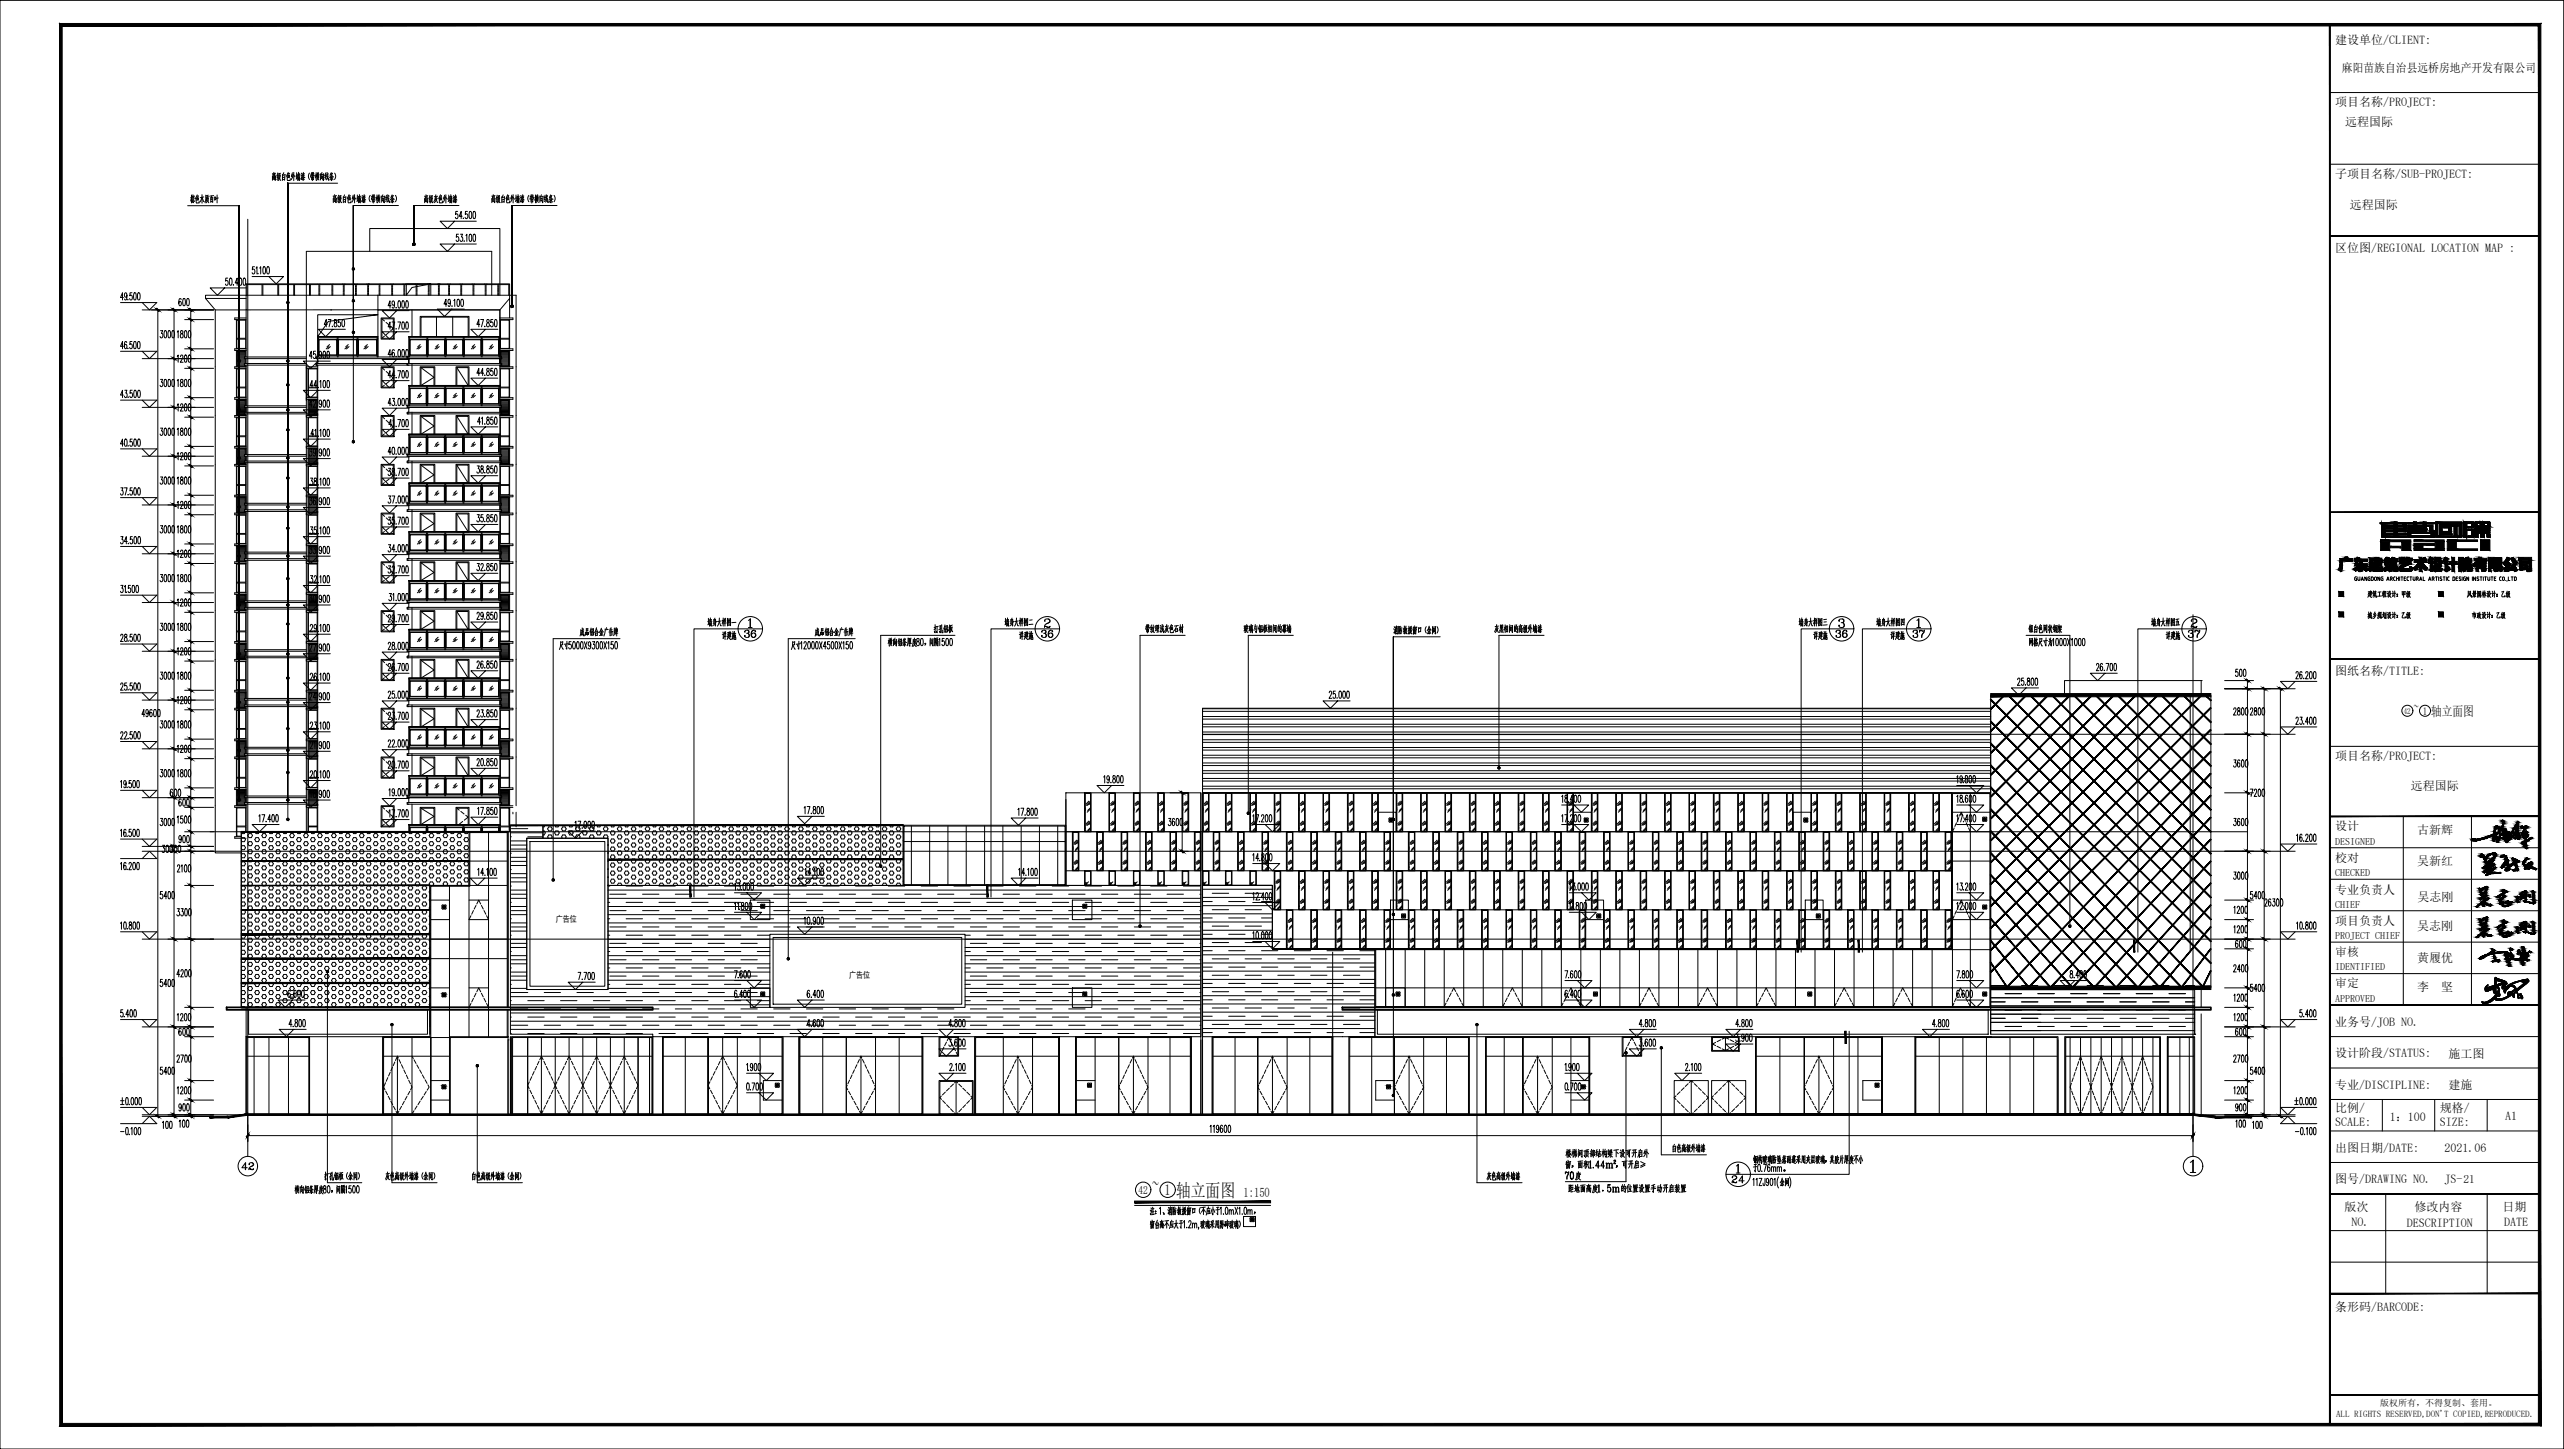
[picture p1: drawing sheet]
<svg xmlns="http://www.w3.org/2000/svg" width="1051mm" height="594mm" viewBox="0 0 1051 594" stroke-linecap="round" stroke-linejoin="round" font-family="sans-serif">
<defs><g id="words">
<g font-size="7.6">
<text x="472.1" y="490.6">~</text>
<text x="482" y="490.6">轴立面图</text>
</g>
<text font-size="6.2" x="477.3" y="490">1</text>
<g font-size="5.7">
<text x="969.4" y="254.7">城乡规划设计：乙级</text>
<text x="1012.1" y="254.7">市政设计：乙级</text>
</g>
<g font-size="5.5">
<text x="989.2" y="293.5">~</text>
<text x="996.5" y="293.5">轴立面图</text>
</g>
<text font-size="5.4" x="509.7" y="490.6">1:150</text>
<g font-size="4.9">
<text x="957.1" y="17.9">建设单位/CLIENT:</text>
<text x="959.9" y="29.4">麻阳苗族自治县远桥房地产开发有限公司</text>
<text x="957.1" y="43.7">项目名称/PROJECT:</text>
<text x="961.2" y="51.7">远程国际</text>
<text x="957.1" y="73.1">子项目名称/SUB-PROJECT:</text>
<text x="963.1" y="85.8">远程国际</text>
<text x="957.1" y="103.2">区位图/REGIONAL LOCATION MAP :</text>
<text x="957.1" y="276.7">图纸名称/TITLE:</text>
<text x="957.1" y="311.8">项目名称/PROJECT:</text>
<text x="988.2" y="323.9">远程国际</text>
<text x="957.1" y="340.5">设计</text>
<text x="990.7" y="341.7">古新辉</text>
<text x="957.1" y="353.3">校对</text>
<text x="990.7" y="354.6">吴新红</text>
<text x="957.1" y="366.6">专业负责人</text>
<text x="990.9" y="369.5">吴志刚</text>
<text x="957.1" y="379.2">项目负责人</text>
<text x="990.7" y="381.4">吴志刚</text>
<text x="957.1" y="391.9">审核</text>
<text x="990.7" y="394.3">黄履优</text>
<text x="957.1" y="404.6">审定</text>
<text x="990.7" y="406.2">李</text>
<text x="1000.5" y="406.2">坚</text>
<text x="957.1" y="420.5">业务号/JOB NO.</text>
<text x="957.1" y="433.4">设计阶段/STATUS:</text>
<text x="1003.6" y="433.7">施工图</text>
<text x="957.1" y="446.3">专业/DISCIPLINE:</text>
<text x="1003.6" y="446.6">建施</text>
<text x="957.1" y="455.9">比例/</text>
<text x="1000.1" y="455.9">规格/</text>
<text x="957.1" y="461.8">SCALE:</text>
<text x="979.6" y="459.5">1：100</text>
<text x="1000.1" y="461.8">SIZE:</text>
<text x="1026.8" y="459.2">A1</text>
<text x="957.1" y="472.2">出图日期/DATE:</text>
<text x="1001.9" y="472.1">2021.06</text>
<text x="957.1" y="485">图号/DRAWING NO.</text>
<text x="1001.9" y="485">JS-21</text>
<text x="961" y="496.6">版次</text>
<text x="989.6" y="496.7">修改内容</text>
<text x="1025.7" y="496.6">日期</text>
<text x="963.8" y="502.8">NO.</text>
<text x="986.5" y="502.9">DESCRIPTION</text>
<text x="1026.4" y="502.8">DATE</text>
<text x="957.1" y="537.3">条形码/BARCODE:</text>
</g>
<text font-size="4.7" x="466.6" y="489.4">42</text>
<text font-size="4.5" x="993" y="293">1</text>
<g font-size="4.1">
<text x="957.1" y="346.3">DESIGNED</text>
<text x="957.1" y="359.1">CHECKED</text>
<text x="957.1" y="372.4">CHIEF</text>
<text x="957.1" y="385">PROJECT CHIEF</text>
<text x="957.1" y="397.7">IDENTIFIED</text>
<text x="957.1" y="410.7">APPROVED</text>
</g>
<g font-size="3.7">
<text x="957.5" y="580.9">ALL RIGHTS RESERVED,DON'T COPIED,REPRODUCED.</text>
<text x="975.6" y="576.5">版权所有，不得复制、套用。</text>
</g>
<g font-size="3.6">
<text x="227.8" y="378">广告位</text>
<text x="348.1" y="401">广告位</text>
</g>
<text font-size="3.4" x="985.3" y="292.6">42</text>
</g></defs>
<!-- layer: BORDER -->
<path d="M101.6 89.9v378M898.9 252v215.9" fill="none" stroke="#000" stroke-width=".41"/>
<!-- layer: PUB_DIM -->
<g fill="none" stroke="#000" stroke-width=".41">
<path d="M62.1 127.1h25.4M64.7 127.1h.1M64.7 127.1v330.6M65.8 135.6h.9l-.5 1.1a.89 .89 0 0 1 .6 1 .89 .89 0 0 1-1 .7l-.2-.5M67.5 135.7h.6l.1 .4v1.8l-.3 .6-.6-.6zM69 135.7l.5-.1 .3 .5v1.8l-.3 .6-.5-.1-.1-.5zM70.7 135.7l.4-.1 .4 .5v1.8l-.4 .6-.4-.1-.2-.5zM71.3 127.1h.1M71.3 127.1v330.6M72.6 136.1l.4-.5v2.9M74.1 135.7v.8a1.02 1.02 0 0 1 .9 .9 1.02 1.02 0 0 1-.7 1.1 1.12 1.12 0 0 1-.4-1.2 1.12 1.12 0 0 1 1-.8v-.8zM74.3 122.8l-.6-.4a2.19 2.19 0 0 0 .1 3 .89 .89 0 0 0 .5-1 .89 .89 0 0 0-.8-.7l-.2 .7"/>
<path d="M75.1 122.5h.7l.1 .5v1.8l-.4 .6-.4-.2-.1-.4zM75.7 131h11.8M75.8 135.7h.6l.1 .4v1.8l-.3 .6-.6-.6zM76.7 122.5l.4-.1 .4 .6v1.8l-.4 .6-.6-.6zM77.3 135.7l.5-.1 .3 .5v1.8l-.3 .6-.5-.1-.1-.5zM78.2 127.1h.1M78.2 127.1v330.6M65.8 155.5h.9l-.5 1.2a.87 .87 0 0 1 .6 1 .87 .87 0 0 1-1 .7l-.2-.4M67.5 155.7h.6l.1 .4v1.9l-.3 .5-.6-.5zM68.8 147h18.7M69 155.7l.5-.2 .3 .6v1.9l-.3 .5-.5-.1-.1-.4zM70.7 155.7l.4-.2 .4 .6v1.9l-.4 .5-.6-.5z"/>
<path d="M72.6 156.1l.4-.6v3M72.6 146.1l.4-.5v2.9M74 146.3l.3-.7 .6 .2v.9l-1 1.8h1.2M74.1 155.7v.8a1.02 1.02 0 0 1 .9 .9 1.02 1.02 0 0 1-.7 1.1 1.12 1.12 0 0 1-.3-1.2 1.12 1.12 0 0 1 .9-.8v-.8zM75.7 151h11.8M75.7 143h11.8M75.8 155.7h.6l.1 .4v1.9l-.3 .5-.6-.5zM75.8 145.7h.6l.1 .4v1.9l-.3 .5-.6-.5zM77.3 155.7l.5-.2 .3 .6v1.9l-.3 .5-.5-.1-.1-.4zM77.3 145.7l.5-.1 .3 .5v1.9l-.3 .5-.5-.1-.1-.4zM65.8 175.5h.9l-.5 1.2a.98 .98 0 0 1 .6 .9 .98 .98 0 0 1-.8 .9l-.4-.6M67.5 175.7l.4-.2 .3 .6v1.8l-.3 .6-.6-.6z"/>
<path d="M68.8 167h18.7M69 175.7l.3-.2a2.08 2.08 0 0 1 0 3l-.5-1.2zM70.7 175.7l.2-.2a2.08 2.08 0 0 1 0 3l-.4-.6zM72.6 176.1l.4-.6v3M72.6 166.1l.4-.6v3M74 166.3l.3-.8 .6 .3v.9l-1 1.8h1.2M74.1 175.7v.8a1.02 1.02 0 0 1 .9 .9 1.02 1.02 0 0 1-.7 1.1 1.12 1.12 0 0 1-.4-1.1 1.12 1.12 0 0 1 1-.9v-.8zM75.7 171h11.8M75.7 163h11.8M75.8 175.7l.4-.2 .3 .6v1.8l-.3 .6-.6-.6zM75.8 165.7l.4-.2 .3 .6v1.9l-.3 .5-.6-.5zM77.3 175.7l.3-.2a2.08 2.08 0 0 1 0 3l-.5-1.2z"/>
<path d="M77.3 165.7l.3-.2a2.07 2.07 0 0 1 0 3l-.5-1.3zM65.8 195.6h.9l-.5 1.1a.87 .87 0 0 1 .6 1 .87 .87 0 0 1-1 .7l-.2-.4M67.5 195.7h.6l.1 .4v1.9l-.3 .5-.6-.5zM68.8 187h18.7M69 195.7l.5-.1 .3 .5v1.9l-.3 .5-.5-.1-.1-.4zM70.7 195.7l.4-.1 .4 .5v1.9l-.4 .5-.6-.5zM72.6 196.1l.4-.5v2.9M72.6 186.1l.4-.5v2.9M74 186.2l.3-.6 .6 .2v.9l-1 1.8h1.2M74.1 195.7v.8a1.02 1.02 0 0 1 .9 .9 1.02 1.02 0 0 1-.7 1.1 1.12 1.12 0 0 1-.3-1.2 1.12 1.12 0 0 1 .9-.8v-.8zM75.7 191h11.8M75.7 183h11.8"/>
<path d="M75.8 195.7h.6l.1 .4v1.9l-.3 .5-.6-.5zM75.8 185.7h.6l.1 .4v1.9l-.3 .5-.6-.5zM77.3 195.7l.5-.1 .3 .5v1.9l-.3 .5-.5-.1-.1-.4zM77.3 185.7l.5-.1 .3 .5v1.9l-.3 .5-.5-.1-.1-.4zM65.8 215.5h.9l-.5 1.2a.98 .98 0 0 1 .6 1 .98 .98 0 0 1-.8 .8l-.4-.6M67.5 215.7l.4-.2 .3 .6v1.8l-.3 .6-.6-.6zM68.8 207h18.7M69 215.7l.3-.2a2.07 2.07 0 0 1 0 3l-.5-1.3zM70.7 215.7l.2-.2a2.07 2.07 0 0 1 0 3l-.4-.6zM72.6 216.1l.4-.6v3M72.6 206.1l.4-.6v3M74 206.3l.3-.8 .5 .2 .1 1-1 1.8h1.2"/>
<path d="M74.1 215.7v.8a1.02 1.02 0 0 1 .9 .9 1.02 1.02 0 0 1-.7 1.1 1.12 1.12 0 0 1-.4-1.1 1.12 1.12 0 0 1 1-.9v-.8zM75.7 211h11.8M75.7 203h11.8M75.8 215.7l.4-.2 .3 .6v1.8l-.3 .6-.6-.6zM75.8 205.7h.6l.1 .4v1.9l-.3 .5-.6-.5zM77.3 215.7l.3-.2a2.07 2.07 0 0 1 0 3l-.5-1.3zM77.3 205.7l.5-.2 .3 .6v1.9l-.3 .5-.5-.1-.1-.4zM65.8 235.6h.9l-.5 1.1a.89 .89 0 0 1 .6 1 .89 .89 0 0 1-1 .7l-.2-.4M67.5 235.7h.6l.1 .4v1.9l-.3 .5-.6-.5zM68.8 227h18.7M69 235.7l.5-.1 .3 .5v1.9l-.3 .5-.5-.1-.1-.4zM70.7 235.7l.4-.1 .4 .5v1.9l-.4 .5-.6-.5z"/>
<path d="M72.6 236.1l.4-.5v2.9M72.6 226.1l.4-.6v3M74 226.2l.3-.7 .6 .3v.9l-1 1.8h1.2M74.1 235.7v.8a1.02 1.02 0 0 1 .9 .9 1.02 1.02 0 0 1-.7 1.1 1.12 1.12 0 0 1-.3-1.2 1.12 1.12 0 0 1 .9-.8v-.8zM75.7 231h11.8M75.7 223h11.8M75.8 235.7h.6l.1 .4v1.9l-.3 .5-.6-.5zM75.8 225.7l.4-.2 .3 .6v1.8l-.3 .6-.6-.6zM77.3 235.7l.5-.1 .3 .5v1.9l-.3 .5-.5-.1-.1-.4zM77.3 225.7l.3-.2a2.08 2.08 0 0 1 0 3l-.5-1.2zM65.8 255.5h.9l-.5 1.2a.87 .87 0 0 1 .6 1 .87 .87 0 0 1-1 .7l-.2-.4M67.5 255.7h.6l.1 .4v1.9l-.3 .5-.6-.5z"/>
<path d="M68.8 247h18.7M69 255.7l.5-.2 .3 .6v1.9l-.3 .5-.5-.1-.1-.4zM70.7 255.7l.4-.2 .4 .6v1.9l-.4 .5-.6-.5zM72.6 256.1l.4-.6v3M72.6 246.1l.4-.6v3M74 246.3l.3-.8 .5 .2 .1 1-1 1.8h1.2M74.1 255.7v.9a.99 .99 0 0 1 .9 .8 .99 .99 0 0 1-.7 1.1 1.09 1.09 0 0 1-.4-1.2 1.09 1.09 0 0 1 1-.7v-.9zM75.7 251.1h11.8M75.7 243h11.8M75.8 255.7h.6l.1 .4v1.9l-.3 .5-.6-.5zM75.8 245.7h.6l.1 .4v1.9l-.3 .5-.6-.5zM77.3 255.7l.5-.2 .3 .6v1.9l-.3 .5-.5-.1-.1-.4z"/>
<path d="M77.3 245.7l.5-.2 .3 .6v1.9l-.3 .5-.5-.1-.1-.4zM65.8 275.6h.9l-.5 1.1a.98 .98 0 0 1 .6 .9 .98 .98 0 0 1-.8 .9l-.4-.6M67.5 275.7h.6l.1 .4v1.8l-.3 .6-.6-.6zM68.8 267h18.7M69 275.7l.5-.1a2.22 2.22 0 0 1-.2 2.9l-.5-1.2zM70.7 275.7l.4-.1a2.22 2.22 0 0 1-.2 2.9l-.4-.6zM72.6 276.1l.4-.5v2.9M72.6 266.1l.4-.6v3M74 266.2l.3-.7 .6 .3v.9l-1 1.8h1.2M74.1 275.7v.8a1.02 1.02 0 0 1 .9 .9 1.02 1.02 0 0 1-.7 1.1 1.12 1.12 0 0 1-.4-1.2 1.12 1.12 0 0 1 1-.8v-.8zM75.7 271h11.8M75.7 263h11.8"/>
<path d="M75.8 275.7h.6l.1 .4v1.8l-.3 .6-.6-.6zM75.8 265.7l.4-.2 .3 .6v1.8l-.3 .6-.6-.6zM77.3 275.7l.5-.1a2.22 2.22 0 0 1-.2 2.9l-.5-1.2zM77.3 265.7l.3-.2a2.07 2.07 0 0 1 0 3l-.5-1.2zM911.8 279h11.9M917.2 274.4h-.8v1.1a.94 .94 0 0 1 1.1 .7 .94 .94 0 0 1-.6 1.1l-.5-.1-.1-.4M918.1 274.5l.4-.1 .4 .6v1.8l-.4 .5-.4-.1-.1-.4zM919.7 274.5l.2-.1a2.02 2.02 0 0 1 0 2.9l-.4-.5zM921.2 279h.1M921.2 279v178.7M59.4 292.9h-1.2l.8-2v2.9M60.8 291.9l-.3 .7a.86 .86 0 0 1-.9-.7 .86 .86 0 0 1 .6-1 2.02 2.02 0 0 1 0 2.9l-.4-.4"/>
<path d="M62.3 291.3l-.3-.4a2.07 2.07 0 0 0-.1 2.9 1.07 1.07 0 0 0-.1-1.8l-.5 .9M63.2 291h.6l.2 .4v1.9l-.4 .5-.6-.5zM64.8 291h.6l.2 .4v1.9l-.4 .5-.6-.5zM65.8 295.5h.9l-.5 1.2a.87 .87 0 0 1 .6 1 .87 .87 0 0 1-1 .7l-.2-.4M67.5 295.7h.6l.1 .4v1.9l-.3 .5-.6-.5zM68.8 287h18.7M69 295.7l.5-.2 .3 .6v1.9l-.3 .5-.5-.1-.1-.4zM70.7 295.7l.4-.2 .4 .6v1.9l-.4 .5-.6-.5zM72.6 296.1l.4-.6v3M72.6 286.1l.4-.5v2.9M74 286.3l.3-.7 .6 .2v.9l-1 1.8h1.2M74.1 295.7v.8a1.02 1.02 0 0 1 .9 .9 1.02 1.02 0 0 1-.7 1.1 1.12 1.12 0 0 1-.3-1.2 1.12 1.12 0 0 1 .9-.8v-.8z"/>
<path d="M75.7 291h11.8M75.7 283h11.8M75.8 295.7h.6l.1 .4v1.9l-.3 .5-.6-.5zM75.8 285.7h.6l.1 .4v1.9l-.3 .5-.6-.5zM77.3 295.7l.5-.2 .3 .6v1.9l-.3 .5-.5-.1-.1-.4zM77.3 285.7l.5-.1 .3 .5v1.9l-.3 .5-.5-.1-.1-.4zM911.8 282.4h25.4M915.5 290.9l.4-.7 .4 .1 .1 1.1-.9 1.8h1.1M917.2 290.3v.9a1.16 1.16 0 0 1 .6 2 1.02 1.02 0 0 1-.7-1.1 1.02 1.02 0 0 1 .9-.9v-.9zM918.9 290.3l.4-.1 .4 .6v1.8l-.4 .6-.4-.2-.1-.4zM920.5 290.3l.4-.1 .4 .6v1.8l-.4 .6-.6-.6zM922.4 290.9l.3-.7 .5 .1 .1 1.1-1 1.8h1.1"/>
<path d="M924.1 290.3v.9a1.16 1.16 0 0 1 .5 2 1.02 1.02 0 0 1-.7-1.1 1.02 1.02 0 0 1 1-.9v-.9zM925.7 290.3l.5-.1 .3 .6v1.8l-.3 .6-.5-.2-.1-.4zM927.4 290.3l.4-.1 .4 .6v1.8l-.4 .6-.6-.6zM928 282.4h.1M928 282.4v175.3M934.7 282.4h.1M934.7 282.4v175.3M65.8 315.5h.9l-.5 1.2a.98 .98 0 0 1 .6 .9 .98 .98 0 0 1-.8 .9l-.4-.6M67.5 315.7l.4-.2 .3 .6v1.8l-.3 .6-.6-.6zM68.8 307h18.7M69 315.7l.3-.2a2.08 2.08 0 0 1 0 3l-.5-1.2zM70.7 315.7l.2-.2a2.08 2.08 0 0 1 0 3l-.4-.6z"/>
<path d="M72.6 316.1l.4-.6v3M72.6 306.1l.4-.6v3M74 306.3l.3-.8 .6 .3v.9l-1 1.8h1.2M74.1 315.7v.8a1.02 1.02 0 0 1 .9 .9 1.02 1.02 0 0 1-.7 1.1 1.12 1.12 0 0 1-.4-1.1 1.12 1.12 0 0 1 1-.9v-.8zM75.7 311h11.8M75.7 303h11.8M75.8 315.7l.4-.2 .3 .6v1.8l-.3 .6-.6-.6zM75.8 305.7l.4-.2 .3 .6v1.8l-.3 .6-.6-.6zM77.3 315.7l.3-.2a2.08 2.08 0 0 1 0 3l-.5-1.2zM77.3 305.7l.3-.2a2.02 2.02 0 0 1 0 3l-.5-1.3zM911.8 301h18.7M915.6 311.5h.9l-.5 1.2a.87 .87 0 0 1 .6 1 .87 .87 0 0 1-1 .7l-.1-.4"/>
<path d="M918 312l-.5-.5a2.19 2.19 0 0 0 .1 3 1.07 1.07 0 0 0-.1-1.8l-.4 .8M918.9 311.7l.4-.2 .4 .6v1.9l-.4 .5-.4-.1-.1-.4zM920.5 311.7l.4-.2 .4 .6v1.9l-.4 .5-.6-.5zM65.8 335.5h.9l-.5 1.2a.87 .87 0 0 1 .6 1 .87 .87 0 0 1-1 .7l-.2-.4M67.5 335.7h.6l.1 .4v1.9l-.3 .5-.6-.5zM68.8 327h18.7M69 335.7l.5-.2 .3 .6v1.9l-.3 .5-.5-.1-.1-.4zM70.7 335.7l.4-.2 .4 .6v1.9l-.4 .5-.6-.5zM70.7 323.9l-.3-.4a2.11 2.11 0 0 0 0 3 1.1 1.1 0 0 0-.1-1.8l-.5 .8M71.6 323.7l.2-.2a1.98 1.98 0 0 1 0 3l-.4-1.2zM72.6 335.1l.4-.6v3M73.2 323.7l.4-.2 .4 .6v1.8l-.4 .6-.5-.6z"/>
<path d="M74.3 328l-.6-.5a2.19 2.19 0 0 0 .1 3 .89 .89 0 0 0 .5-1 .89 .89 0 0 0-.8-.7l-.2 .7M74.9 334.5h-.8v1.2a.86 .86 0 0 1 1 .8 .86 .86 0 0 1-1 .9l-.2-.5M75.1 327.7h.7l.1 .4v1.9l-.4 .5-.4-.1-.1-.4zM75.7 331h11.8M75.7 323h11.8M75.8 334.7l.4-.2 .3 .6v1.8l-.3 .6-.6-.6zM76.7 327.7l.4-.2 .4 .6v1.9l-.4 .5-.6-.5zM77.3 334.7l.3-.2a2.02 2.02 0 0 1 0 3l-.5-1.3zM479 335.5h.9l-.5 1.2a.87 .87 0 0 1 .6 1 .87 .87 0 0 1-1 .7l-.2-.4M479.6 325h7.4M481.4 336l-.5-.5a2.19 2.19 0 0 0 .1 3 1.07 1.07 0 0 0-.1-1.8l-.5 .8M482.3 335.7l.4-.2 .4 .6v1.9l-.4 .5-.4-.1-.2-.4z"/>
<path d="M483.9 335.7l.4-.2 .4 .6v1.9l-.4 .5-.6-.5zM484.5 325h.1M484.5 325v24M911.8 325h11.9M915.6 335.5h.9l-.5 1.2a.87 .87 0 0 1 .6 1 .87 .87 0 0 1-1 .7l-.1-.4M918 336l-.5-.5a2.19 2.19 0 0 0 .1 3 1.07 1.07 0 0 0-.1-1.8l-.4 .8M918.9 335.7l.4-.2 .4 .6v1.9l-.4 .5-.4-.1-.1-.4zM920.5 335.7l.4-.2 .4 .6v1.9l-.4 .5-.6-.5zM922.3 323.5h1.1l-.7 3M924 324.2l.3-.7 .6 .3v.9l-1 1.8h1.1M925.7 323.7l.3-.2a2.07 2.07 0 0 1 0 3l-.5-1.2zM927.4 323.7l.2-.2a2.07 2.07 0 0 1 0 3l-.5-1.2z"/>
<path d="M66.6 346.6h.9l-.5 1.1a1 1 0 0 1 .5 .9 1 1 0 0 1-.7 .9l-.4-.5M68.2 346.7h.7l.1 .4v1.9l-.3 .5-.5-.1-.1-.4zM68.8 349h18.7M68.8 347h18.7M69.8 346.7l.5-.1 .4 .5v1.9l-.4 .5-.6-.5zM69.9 346.6h.9l-.4 1.1a.9 .9 0 0 1 .5 1 .9 .9 0 0 1-1 .7l-.1-.4M71.6 346.7h.7l.1 .4v1.9l-.4 .5-.5-.5zM72.7 355.2l.3-.6 .6 .2v.9l-1 1.8h1.1M73.2 346.7h.7l.1 .4v1.9l-.4 .5-.5-.5zM74.3 355.1l.3-.5v2.9M74.3 343.5l-.5 .9a1.06 1.06 0 0 1 0-1.9 2.25 2.25 0 0 1 0 3l-.4-.4M75.1 342.7l.4-.2 .4 .6v1.8l-.4 .6-.4-.1-.1-.5z"/>
<path d="M75.7 341h11.8M75.8 354.7h.6l.1 .4v1.9l-.3 .5-.6-.5zM76.7 342.7l.3-.2a2.02 2.02 0 0 1 0 3l-.5-.6zM77.3 354.7l.5-.1 .3 .5v1.9l-.3 .5-.5-.1-.1-.4zM479.6 349h7.4M484.5 349h.1M911.8 349h18.7M915.6 357.5h.9l-.5 1.2a.98 .98 0 0 1 .6 .9 .98 .98 0 0 1-.7 .9l-.4-.6M917.3 357.7l.4-.2 .4 .6v1.8l-.4 .6-.5-.6zM918.9 357.7l.2-.2a2.08 2.08 0 0 1 0 3l-.4-1.2zM920.5 357.7l.2-.2a2.08 2.08 0 0 1 0 3l-.5-1.2zM66.6 365.5h-.8v1.2a.96 .96 0 0 1 1.1 .7 .96 .96 0 0 1-.6 1.1l-.7-.6"/>
<path d="M68.4 367.5h-1.2l.8-2v3M69 365.7l.3-.2a2.08 2.08 0 0 1 0 3l-.5-1.2zM70.7 365.7l.2-.2a2.08 2.08 0 0 1 0 3l-.4-.6zM72.6 372.5h.9l-.5 1.2a.87 .87 0 0 1 .6 1 .87 .87 0 0 1-1 .7l-.1-.4M74.3 372.5h.8l-.5 1.2a.97 .97 0 0 1 .6 1 .97 .97 0 0 1-.7 .8l-.4-.5M75.7 363h11.8M75.9 372.7l.4-.2 .4 .6v1.9l-.4 .5-.4-.1-.1-.4zM77.5 372.7l.4-.2 .4 .6v1.9l-.4 .5-.6-.5zM911.8 377h11.9M911.8 369h11.9M915.6 372.1l.4-.6v3M917 372.3l.3-.8 .6 .3v.9l-1 1.8h1.1"/>
<path d="M918.8 379.7l.3-.2 .4 .6v1.8l-.4 .6-.5-.6zM918.8 371.7l.3-.2 .4 .6v1.8l-.4 .6-.5-.6zM920.3 379.7l.3-.2a2.02 2.02 0 0 1 0 3l-.5-1.3zM920.3 371.7l.3-.2a2.02 2.02 0 0 1 0 3l-.5-1.3zM923.3 365.5h-.8v1.2a.94 .94 0 0 1 1 .5 .94 .94 0 0 1-.3 1.2l-.5 .1-.4-.6M925.1 367.5h-1.2l.8-2v3M925.7 365.7l.3-.2a2.08 2.08 0 0 1 0 3l-.5-1.2zM927.4 365.7l.2-.2a2.08 2.08 0 0 1 0 3l-.5-1.2zM928.3 369.2l.1-.5 .5-.2 .3 .9-1 2.1h1.1M930.7 368.9l-.3-.4a2.06 2.06 0 0 0 0 3 1.1 1.1 0 0 0-.1-1.8l-.5 .8M931.5 368.5h.9l-.5 1.2a.98 .98 0 0 1 .6 .9 .98 .98 0 0 1-.7 .9l-.4-.6M933.2 368.7l.4-.2 .4 .6v1.8l-.4 .6-.5-.6z"/>
<path d="M934.8 368.7l.4-.2 .4 .6v1.8l-.4 .6-.5-.6zM68.8 385h18.7M73.7 399.5h-1.2l.8-2v3M74.2 398.2l.3-.7 .6 .3v.9l-1 1.8h1.1M75.9 397.7l.3-.2a2.07 2.07 0 0 1 0 3l-.5-1.2zM77.5 397.7l.3-.2a2.07 2.07 0 0 1 0 3l-.5-1.2zM911.8 385h18.7M911.8 389h11.9M915.5 396.3l.4-.8 .4 .2 .1 1-.9 1.8h1.1M915.6 380.1l.4-.6v3M917 380.3l.3-.8 .6 .3v.9l-1 1.8h1.1M917.2 386l-.5-.5a2.19 2.19 0 0 0 .1 3 .89 .89 0 0 0 .5-1 .89 .89 0 0 0-.8-.7l-.2 .7"/>
<path d="M918.1 385.7h.7l.1 .4v1.9l-.4 .5-.4-.1-.1-.4zM918.3 397.5h-1.2l.8-2v3M918.9 395.7l.4-.2 .4 .6v1.8l-.4 .6-.4-.1-.1-.5zM919.7 385.7l.4-.2 .4 .6v1.9l-.4 .5-.6-.5zM920.5 395.7l.4-.2 .4 .6v1.8l-.4 .6-.6-.6zM66.6 401.5h-.8v1.2a.94 .94 0 0 1 1.1 .7 .94 .94 0 0 1-.6 1.1l-.5-.1-.2-.4M68.4 403.5h-1.2l.8-2v3M69 401.7l.5-.2 .3 .6v1.9l-.3 .5-.5-.1-.1-.4zM70.7 401.7l.4-.2 .4 .6v1.9l-.4 .5-.6-.5zM72.6 416.1l.4-.5v2.9M74 416.2l.3-.6 .6 .2v.9l-1 1.8h1.2M75.7 413h11.8"/>
<path d="M75.8 415.7h.6l.1 .4v1.8l-.3 .6-.6-.6zM77.3 415.7l.5-.1a2.22 2.22 0 0 1-.2 2.9l-.5-1.2zM911.8 413h11.9M911.8 405h11.9M915.6 416.1l.4-.5v2.9M915.6 408.1l.4-.5v2.9M917 416.2l.3-.6 .6 .2v.9l-1 1.8h1.1M917 408.2l.3-.6 .6 .2v.9l-1 1.8h1.1M918.8 415.7h.6l.1 .4v1.8l-.4 .6-.5-.6zM918.8 407.7h.6l.1 .4v1.8l-.4 .6-.5-.6zM920.3 415.7l.4-.1a2.22 2.22 0 0 1-.1 2.9l-.5-1.2zM920.3 407.7l.4-.1a2.22 2.22 0 0 1-.1 2.9l-.5-1.2z"/>
<path d="M923.3 403.5h-.8v1.2a.94 .94 0 0 1 1.1 .7 .94 .94 0 0 1-.6 1.1l-.5-.1-.2-.5M925.1 405.5h-1.2l.8-2v3M925.7 403.7l.5-.2 .3 .6v1.8l-.3 .6-.5-.1-.1-.5zM927.4 403.7l.4-.2 .4 .6v1.8l-.4 .6-.6-.6zM66.6 437.5h-.8v1.2a.86 .86 0 0 1 1 .8 .86 .86 0 0 1-1 .9l-.2-.5M68.4 439.5h-1.2l.8-2v3M68.8 421h18.7M69 437.7l.3-.2a2.02 2.02 0 0 1 0 3l-.5-1.3zM70.7 437.7l.2-.2a2.02 2.02 0 0 1 0 3l-.4-.6zM72.6 433.3l.3-.8 .5 .2v1l-.9 1.8h1.1M74.1 432.5h1.1l-.8 3M74.3 422l-.4-.5a2.16 2.16 0 0 0-.1 3 .91 .91 0 0 0 .5-.9 .91 .91 0 0 0-.8-.8l-.2 .7"/>
<path d="M75.1 421.7l.4-.2 .4 .6v1.8l-.4 .6-.5-.6zM75.7 425h11.8M75.9 432.7l.4-.2 .4 .6v1.8l-.4 .6-.4-.1-.1-.5zM76.7 421.7l.3-.2a2.07 2.07 0 0 1 0 3l-.5-.6zM77.5 432.7l.4-.2 .4 .6v1.8l-.4 .6-.6-.6zM911.8 421h18.7M911.8 425h11.9M915.5 433.3l.4-.8 .4 .2 .1 1-.9 1.8h1.1M917.1 432.5h1.1l-.8 3M917.2 422l-.3-.5a2.16 2.16 0 0 0-.1 3 .91 .91 0 0 0 .5-.9 .91 .91 0 0 0-.8-.8l-.2 .7M918.1 421.7l.4-.2 .4 .6v1.8l-.4 .6-.5-.6zM918.9 432.7l.4-.2 .4 .6v1.8l-.4 .6-.4-.1-.1-.5z"/>
<path d="M919.7 421.7l.2-.2a2.07 2.07 0 0 1 0 3l-.4-.6zM920.5 432.7l.4-.2 .4 .6v1.8l-.4 .6-.6-.6zM923.3 437.5h-.8v1.2a.94 .94 0 0 1 1.1 .7 .94 .94 0 0 1-.6 1.1l-.5-.1-.2-.5M925.1 439.5h-1.2l.8-2v3M925.7 437.7l.3-.2a2.02 2.02 0 0 1 0 3l-.5-1.3zM927.4 437.7l.2-.2a2.02 2.02 0 0 1 0 3l-.5-1.3zM62.1 457.7h25.4M64.7 457.7h.1M68.1 459.8h.6l.2 .5v1.8l-.4 .6-.6-.6zM68.8 457h18.7M69.7 459.8h.7l.1 .5v1.8l-.4 .6-.4-.2-.1-.4zM71.3 457.7h.1"/>
<path d="M72.6 446.1l.4-.6v3M73.4 459.8l.4-.6v3M74 446.2l.3-.7 .6 .3v.9l-1 1.8h1.2M74.3 453.5l-.2 .8a.78 .78 0 0 1-.8-.8 .78 .78 0 0 1 .8-.8l.2 2.2-.5 .6-.4-.4M75 459.3h.6l.2 .5v1.8l-.4 .6-.6-.6zM75.1 452.7h.7l.1 .4v1.8l-.4 .6-.5-.6zM75.7 451h11.8M75.7 443h11.8M75.8 445.7l.4-.2 .3 .6v1.8l-.3 .6-.6-.6zM76.5 459.3h.7l.1 .5v1.8l-.3 .6-.5-.2-.1-.4zM76.7 452.7l.4-.1a2.22 2.22 0 0 1-.1 2.9l-.5-.6zM77.3 445.7l.3-.2a2.02 2.02 0 0 1 0 3l-.5-1.3z"/>
<path d="M78.2 457.7h.1M911.8 457.7h25.4M911.8 457h18.7M911.8 451h11.9M911.8 443h11.9M915.6 446.1l.4-.6v3M916.4 459.8l.4-.6v3M917 446.2l.3-.7 .6 .3v.9l-1 1.8h1.1M917.3 453.5l-.2 .8a.78 .78 0 0 1-.8-.8 .78 .78 0 0 1 .8-.8l.1 2.2-.4 .6-.5-.4M918 459.3h.6l.2 .5v1.8l-.5 .6-.5-.6zM918.1 452.7h.7l.1 .4v1.8l-.4 .6-.5-.6zM918.8 445.7l.3-.2 .4 .6v1.8l-.4 .6-.5-.6z"/>
<path d="M919.5 459.3h.7l.1 .5v1.8l-.4 .6-.4-.2-.1-.4zM919.7 452.7l.4-.1a2.22 2.22 0 0 1-.2 2.9l-.4-.6zM920.3 445.7l.3-.2a2.02 2.02 0 0 1 0 3l-.5-1.3zM921.2 457.7h.1M924.8 459.8h.6l.2 .5v1.8l-.4 .6-.6-.6zM926.4 459.8h.7l.1 .5v1.8l-.4 .6-.4-.2-.1-.4zM928 457.7h.1M934.7 457.7h.1M66.6 460.3l.4-.6v3M101.6 465.6h.1M101.6 465.6h797.3M101.6 461.2v6.9"/>
<path d="M496 461.9l.4-.6v3M497.2 461.9l.5-.6v3M499.6 462.3l-.5 .9a1.03 1.03 0 0 1-.6-.9 1.03 1.03 0 0 1 .6-1 2.27 2.27 0 0 1-.2 3l-.3-.4M501.1 461.7l-.3-.4a2.17 2.17 0 0 0-.1 3 1.06 1.06 0 0 0-.1-1.8l-.5 .8M502 461.5l.4-.2 .4 .6v1.8l-.4 .6-.6-.6zM503.6 461.5l.2-.2a2.08 2.08 0 0 1 0 3l-.5-1.2zM898.9 465.6h.1M898.9 461.2v6.9M923.3 460.3l.4-.6v3"/>
</g>
<g fill="#000" stroke="#000" stroke-width=".41">
<path d="M64 126.7l1 1 .3-.3zM64 126.7l.3-.3 1 1z"/>
<path d="M70.7 126.7l1 1 .3-.3zM70.7 126.7l.3-.3 1 1z"/>
<path d="M77.6 130.7l.9 1 .3-.3zM77.8 130.4l1 1-1.2-.7z"/>
<path d="M77.6 126.7l.9 1 .3-.3zM77.8 126.4l1 1-1.2-.7z"/>
<path d="M70.7 146.7l1 1 .3-.3zM70.7 146.7l.3-.3 1 1z"/>
<path d="M77.6 150.7l.9 1 .3-.3zM77.8 150.4l1 1-1.2-.7z"/>
<path d="M77.6 142.7l.9 1 .3-.3zM77.8 142.4l1 1-1.2-.7z"/>
<path d="M70.7 166.7l1 1 .3-.3zM70.7 166.7l.3-.3 1 1z"/>
<path d="M77.6 170.7l.9 1 .3-.3zM77.6 170.7l.2-.3 1 1z"/>
<path d="M77.6 162.7l.9 1 .3-.3zM77.6 162.7l.2-.3 1 1z"/>
<path d="M70.7 186.7l1 1 .3-.3zM70.7 186.7l.3-.3 1 1z"/>
<path d="M77.6 190.7l.9 1 .3-.3zM77.8 190.4l1 1-1.2-.7z"/>
<path d="M77.6 182.7l.9 1 .3-.3zM77.8 182.4l1 1-1.2-.7z"/>
<path d="M70.7 206.7l1 1 .3-.3zM70.7 206.7l.3-.3 1 1z"/>
<path d="M77.6 210.7l.9 1 .3-.3zM77.6 210.7l.2-.3 1 1z"/>
<path d="M77.6 202.7l.9 1 .3-.3zM77.6 202.7l.2-.3 1 1z"/>
<path d="M70.7 226.7l1 1 .3-.3zM70.7 226.7l.3-.3 1 1z"/>
<path d="M77.6 230.7l.9 1 .3-.3zM77.8 230.4l1 1-1.2-.7z"/>
<path d="M77.6 222.7l.9 1 .3-.3zM77.8 222.4l1 1-1.2-.7z"/>
<path d="M70.7 246.7l1 1 .3-.3zM70.7 246.7l.3-.3 1 1z"/>
<path d="M77.6 250.7l.9 1 .3-.3zM77.8 250.4l1 1-1.2-.7z"/>
<path d="M77.6 242.7l.9 1 .3-.3zM77.8 242.4l1 1-1.2-.7z"/>
<path d="M70.7 266.7l1 1 .3-.3zM70.7 266.7l.3-.3 1 1z"/>
<path d="M77.6 270.7l.9 1 .3-.3zM77.6 270.7l.2-.3 1 1z"/>
<path d="M77.6 262.7l.9 1 .3-.3zM77.8 262.4l1 1-1.2-.7z"/>
<path d="M920.5 278.7l1 1 .3-.3zM920.5 278.7l.3-.3 1 1z"/>
<path d="M70.7 286.7l1 1 .3-.3zM70.7 286.7l.3-.3 1 1z"/>
<path d="M77.6 290.7l.9 1 .3-.3zM77.8 290.4l1 1-1.2-.7z"/>
<path d="M77.6 282.7l.9 1 .3-.3zM77.8 282.4l1 1-1.2-.7z"/>
<path d="M920.5 282l1 1 .3-.3zM920.5 282l.3-.3 1 1z"/>
<path d="M927.4 282l1 1 .3-.3zM927.4 282l.3-.3 1 1z"/>
<path d="M934 282l1.1 1 .3-.3zM934 282l.3-.3 1.1 1z"/>
<path d="M70.7 306.7l1 1 .3-.3zM70.7 306.7l.3-.3 1 1z"/>
<path d="M77.6 310.7l.9 1 .3-.3zM77.6 310.7l.2-.3 1 1z"/>
<path d="M77.6 302.7l.9 1 .3-.3zM77.6 302.7l.2-.3 1 1z"/>
<path d="M920.5 300.7l1 1 .3-.3zM920.8 300.4l1 1-1.3-.7z"/>
<path d="M927.4 300.7l1 1 .3-.3zM927.7 300.4l1 1-1.3-.7z"/>
<path d="M70.7 326.7l1 1 .3-.3zM70.7 326.7l.3-.3 1 1z"/>
<path d="M77.6 330.7l.9 1 .3-.3zM77.8 330.4l1 1-1.2-.7z"/>
<path d="M77.6 326.7l.9 1 .3-.3zM77.6 326.7l.2-.3 1 1z"/>
<path d="M77.6 322.7l.9 1 .3-.3zM77.8 322.4l1 1-1.2-.7z"/>
<path d="M483.9 324.7l1 1 .3-.3zM484.2 324.4l1 1-1.3-.7z"/>
<path d="M920.5 324.7l1 1 .3-.3zM920.8 324.4l1 1-1.3-.7z"/>
<path d="M70.7 348.7l1 1 .3-.3zM70.7 348.7l.3-.3 1 1z"/>
<path d="M70.7 346.7l1 1 .3-.3zM70.7 346.7l.3-.3 1 1z"/>
<path d="M77.6 348.7l.9 1 .3-.3zM77.8 348.4l1 1-1.2-.7z"/>
<path d="M77.6 346.7l.9 1 .3-.3zM77.8 346.4l1 1-1.2-.7z"/>
<path d="M77.6 340.7l.9 1 .3-.3zM77.8 340.4l1 1-1.2-.7z"/>
<path d="M483.9 348.7l1 1 .3-.3zM484.2 348.4l1 1-1.3-.7z"/>
<path d="M920.5 348.7l1 1 .3-.3zM920.8 348.4l1 1-1.3-.7z"/>
<path d="M927.4 348.7l1 1 .3-.3zM927.7 348.4l1 1-1.3-.7z"/>
<path d="M77.6 362.7l.9 1 .3-.3zM77.8 362.4l1 1-1.2-.7z"/>
<path d="M920.5 376.7l1 1 .3-.3zM920.5 376.7l.3-.3 1 1z"/>
<path d="M920.5 368.7l1 1 .3-.3zM920.5 368.7l.3-.3 1 1z"/>
<path d="M70.7 384.7l1 1 .3-.3zM70.7 384.7l.3-.3 1 1z"/>
<path d="M77.6 384.7l.9 1 .3-.3zM77.6 384.7l.2-.3 1 1z"/>
<path d="M920.5 388.7l1 1 .3-.3zM920.8 388.4l1 1-1.3-.7z"/>
<path d="M920.5 384.7l1 1 .3-.3zM920.5 384.7l.3-.3 1 1z"/>
<path d="M927.4 384.7l1 1 .3-.3zM927.4 384.7l.3-.3 1 1z"/>
<path d="M77.6 412.7l.9 1 .3-.3zM77.8 412.4l1 1-1.2-.7z"/>
<path d="M920.5 412.7l1 1 .3-.3zM920.8 412.4l1 1-1.3-.7z"/>
<path d="M920.5 404.7l1 1 .3-.3zM920.8 404.4l1 1-1.3-.7z"/>
<path d="M70.7 420.7l1 1 .3-.3zM70.7 420.7l.3-.3 1 1z"/>
<path d="M77.6 424.7l.9 1 .3-.3zM77.8 424.4l1 1-1.2-.7z"/>
<path d="M77.6 420.7l.9 1 .3-.3zM77.8 420.4l1 1-1.2-.7z"/>
<path d="M920.5 424.7l1 1 .3-.3zM920.8 424.4l1 1-1.3-.7z"/>
<path d="M920.5 420.7l1 1 .3-.3zM920.8 420.4l1 1-1.3-.7z"/>
<path d="M927.4 420.7l1 1 .3-.3zM927.7 420.4l1 1-1.3-.7z"/>
<path d="M64 457.3l1 1 .3-.2zM64.3 457l1 1.1-1.3-.8z"/>
<path d="M70.7 457.3l1 1 .3-.2zM70.7 457.3l.3-.3 1 1.1z"/>
<path d="M70.7 456.7l1 1 .3-.3zM70.7 456.7l.3-.3 1 1z"/>
<path d="M77.6 457.3l.9 1 .3-.2zM77.8 457l1 1.1-1.2-.8z"/>
<path d="M77.6 456.7l.9 1 .3-.3zM77.8 456.4l1 1-1.2-.7z"/>
<path d="M77.6 450.7l.9 1 .3-.3zM77.6 450.7l.2-.3 1 1z"/>
<path d="M77.6 442.7l.9 1 .3-.3zM77.6 442.7l.2-.3 1 1z"/>
<path d="M920.5 457.3l1 1 .3-.2zM920.8 457l1 1.1-1.3-.8z"/>
<path d="M920.5 456.7l1 1 .3-.3zM920.8 456.4l1 1-1.3-.7z"/>
<path d="M920.5 450.7l1 1 .3-.3zM920.5 450.7l.3-.3 1 1z"/>
<path d="M920.5 442.7l1 1 .3-.3zM920.5 442.7l.3-.3 1 1z"/>
<path d="M927.4 457.3l1 1 .3-.2zM927.7 457l1 1.1-1.3-.8z"/>
<path d="M927.4 456.7l1 1 .3-.3zM927.7 456.4l1 1-1.3-.7z"/>
<path d="M934 457.3l1.1 1 .3-.2zM934.3 457l1.1 1.1-1.4-.8z"/>
<path d="M101.9 464.9l-1 1 .3 .3zM101.9 464.9l.3 .3-1 1z"/>
<path d="M898.2 465.9l.3 .3 .7-1.3zM899.2 464.9l.3 .3-1 1z"/>
</g>
<!-- layer: DIM_ELEV -->
<g fill="none" stroke="#000" stroke-width=".41">
<path d="M186.4 90.7l-3 3-3-3h14.8M187.6 86.7h-.8v1.1a.94 .94 0 0 1 1.1 .7 .94 .94 0 0 1-.6 1.1l-.5-.1-.2-.4M187.9 96h-.8v1.1a.96 .96 0 0 1 1.1 .7 .96 .96 0 0 1-.6 1.2l-.5-.1-.2-.5M188.7 96h.9l-.5 1.1a.89 .89 0 0 1 .6 1.1 .89 .89 0 0 1-1 .7l-.1-.5M189.4 88.7h-1.1l.7-2v2.9M189.9 89.4l.1 .1M190.2 98.7l.1 .2M191 96.6l.3-.6v3M191.6 86.7h-.8v1.1a.86 .86 0 0 1 1 .9 .86 .86 0 0 1-1 .8l-.2-.4M192.5 86.8l.4-.1 .4 .6v1.8l-.4 .5-.6-.5zM192.5 96.2h.6l.2 .4v1.8l-.4 .6-.6-.6zM194.1 86.8l.4-.1 .4 .6v1.8l-.4 .5-.4-.1-.2-.4z"/>
<path d="M194.1 96.2h.6l.2 .4v1.8l-.4 .6-.4-.1-.2-.5zM92.1 118l-3 3-3-3h14.9M93.3 114h-.8v1.2a.95 .95 0 0 1 1.2 .6 .95 .95 0 0 1-.7 1.2l-.5-.1-.1-.5M94.2 114.1l.3-.1a2.02 2.02 0 0 1 0 3l-.5-1.3zM95.7 116.7l.1 .2M97.6 116h-1.2l.8-2v3M98.3 114.1h.6l.1 .5v1.8l-.4 .6-.5-.6zM99.8 114.1l.4-.1 .4 .6v1.8l-.4 .6-.4-.1-.1-.5zM103.3 113.4h12.9l-3 3-3-3M104.3 109.4h-.8v1.1a.96 .96 0 0 1 1.1 .7 .96 .96 0 0 1-.6 1.1l-.5-.1-.2-.4M104.9 109.9l.4-.5v2.9M105.7 112l.1 .2"/>
<path d="M106.4 109.9l.4-.5v2.9M107.9 109.5l.5-.1 .4 .5v1.9l-.4 .5-.5-.1-.1-.4zM109.6 109.5l.4-.1 .4 .5v1.9l-.4 .5-.6-.5zM186.4 100l-3 3.1-3-3.1h14.8M49.4 124.1h14.9l-3 3-3-3M50.6 122h-1.2l.8-2v3M52 121l-.2 .7a.78 .78 0 0 1-.8-.8 .78 .78 0 0 1 .8-.7l.1 2.2-.3 .6-.5-.4M52.4 122.7l.1 .2M54.1 120h-.8v1.1a.96 .96 0 0 1 1.1 .6 .96 .96 0 0 1-.4 1.2l-.5 .1-.4-.6M54.9 120.2h.7l.2 .4v1.8l-.4 .6-.5-.1-.1-.5zM56.6 120.2l.4-.2 .4 .6v1.8l-.4 .6-.4-.1-.2-.5zM58.3 127.1h21.7"/>
<path d="M134.2 133h-1.3l.8-2v3M134.5 131h1.1l-.7 3M136.2 133.7l.1 .1M136.5 135l-3 3-3-3h11.1M137.1 131.2v.8a1.02 1.02 0 0 1 .9 .9 1.02 1.02 0 0 1-.7 1.1 1.15 1.15 0 0 1-.3-1.2 1.15 1.15 0 0 1 .9-.8v-.8zM139.5 131h-.8v1.1a.97 .97 0 0 1 1.1 .7 .97 .97 0 0 1-.6 1.2l-.5-.2-.2-.4M140.4 131.2l.2-.2a2.08 2.08 0 0 1 0 3l-.5-1.3zM160.3 125.3h-1.2l.8-2v3M160.3 134h-1.2l.8-2v3M160.7 132h1.1l-.8 3M161.7 124.3l-.5 .9a1.03 1.03 0 0 1-.5-.9 1.03 1.03 0 0 1 .5-1 2.29 2.29 0 0 1-.1 3l-.4-.4M162.3 126l.1 .2"/>
<path d="M162.3 134.7l.1 .1M162.6 127.4l-3 3-3-3h11.1M162.6 136l-3 3-3-3h11.1M163.1 132h1.1l-.8 3M163.3 123.5l.4-.2 .4 .6v1.8l-.4 .6-.5-.6zM164.9 123.5l.4-.2 .4 .6v1.8l-.4 .6-.5-.6zM164.9 132.1h.7l.1 .5v1.8l-.4 .6-.4-.2-.1-.4zM166.5 123.5l.3-.2a2.07 2.07 0 0 1 0 3l-.5-1.3zM166.5 132.1l.4-.1 .4 .6v1.8l-.4 .6-.4-.2-.1-.4zM183.2 124.6h-1.2l.8-1.9v3M184.6 123.7l-.2 .7a.87 .87 0 0 1-.9-.7 .87 .87 0 0 1 .6-1 2.02 2.02 0 0 1-.1 3l-.3-.5M185.2 126.7l-3 3-3-3h11.1"/>
<path d="M185.3 125.4v.1M186 123.2l.4-.5v3M187.5 122.8l.4-.1a2.22 2.22 0 0 1-.2 3l-.4-1.3zM189.1 122.8l.4-.1a2.22 2.22 0 0 1-.1 3l-.6-1.3zM196.6 133h-1.1l.8-2v3M197 131h1.2l-.8 3M198.7 133.7l.1 .1M199 135l-3 3-3-3h11M199.6 131.2v.8a1.02 1.02 0 0 1 1 .9 1.02 1.02 0 0 1-.7 1.1 1.12 1.12 0 0 1-.4-1.2 1.12 1.12 0 0 1 .9-.8v-.8zM202 131h-.8v1.1a.94 .94 0 0 1 1.1 .6 .94 .94 0 0 1-.4 1.1l-.5 .2-.4-.6M202.9 131.2l.4-.2 .4 .6v1.8l-.4 .6-.6-.6zM49.4 144h14.9l-3 3-3-3"/>
<path d="M50.6 142h-1.2l.8-2v3M51.1 160h.9l-.4 1.1a1 1 0 0 1 .5 1 1 1 0 0 1-.7 .9l-.4-.6M51.9 140.4l-.4-.4a2.07 2.07 0 0 0 .1 3 1.07 1.07 0 0 0-.1-1.8l-.5 .8M52.4 142.7l.1 .1M54.1 140h-.8l-.1 1.3 .3-.3a1.05 1.05 0 0 1 .7 1 1.05 1.05 0 0 1-.7 1l-.4-.6M54.2 160h-.8v1.1a.96 .96 0 0 1 1.1 .8 .96 .96 0 0 1-.7 1.1l-.6-.6M54.9 140.1h.7l.2 .5v1.8l-.4 .6-.5-.2-.1-.4zM56.6 140.1l.4-.1 .4 .6v1.8l-.4 .6-.6-.6zM58.3 147h21.7M128 146h-1.2l.8-2v3M128.3 158h-1.2l.8-2v3M129.3 144h-.8v1.1a.97 .97 0 0 1 1.1 .7 .97 .97 0 0 1-.6 1.2l-.5-.2-.1-.4"/>
<path d="M129.9 158h-1.2l.8-2v3M130 146.7l.1 .1M130.3 148.1l-3 2.9-3-2.9h11.1M130.4 158.7l.1 .1M131.1 156.6l.4-.6v3M131.8 145l-.2 .7a.89 .89 0 0 1-1-.7 .89 .89 0 0 1 .6-1 2.02 2.02 0 0 1 0 3l-.3-.4M132.6 156.1h.7l.1 .5v1.8l-.4 .6-.5-.6zM132.6 144.2l.4-.2 .4 .6v1.8l-.4 .6-.5-.6zM134.2 156.1l.4-.1 .4 .6v1.8l-.4 .6-.4-.2-.1-.4zM134.2 144.2l.3-.2a2.08 2.08 0 0 1 0 3l-.5-1.3zM160.3 145.3h-1.2l.8-1.9v2.9M160.3 154h-1.2l.8-2v3"/>
<path d="M161.6 143.8l-.3-.4a2.07 2.07 0 0 0-.1 2.9 1.07 1.07 0 0 0 0-1.8l-.5 .8M161.9 154h-1.2l.8-2v3M162.3 146l.1 .2M162.3 154.7l.1 .1M162.6 147.4l-3 3-3-3h11.1M162.6 156.1l-3 2.9-3-2.9h11.1M163.1 152h1.1l-.8 3M163.3 143.5h.7l.1 .4v1.9l-.4 .5-.5-.5zM164.9 143.5h.7l.1 .4v1.9l-.4 .5-.4-.1-.1-.4zM164.9 152.2l.4-.2 .4 .6v1.8l-.4 .6-.5-.6zM166.5 143.5l.4-.1 .4 .5v1.9l-.4 .5-.4-.1-.1-.4zM166.5 152.2l.3-.2a2.08 2.08 0 0 1 0 3l-.5-1.3z"/>
<path d="M196.6 153h-1.1l.8-2v3M198.2 153h-1.2l.8-2v3M198.7 153.7l.1 .2M199 155l-3 3-3-3h11M199.6 151.1v.9a1.02 1.02 0 0 1 1 .9 1.02 1.02 0 0 1-.7 1.1 1.12 1.12 0 0 1-.4-1.2 1.12 1.12 0 0 1 .9-.8v-.9zM202 151h-.8l-.1 1.3 .3-.3a1.04 1.04 0 0 1 .8 1 1.04 1.04 0 0 1-.8 1l-.4-.6M202.9 151.1h.6l.2 .5v1.8l-.4 .6-.4-.1-.2-.5zM49.4 164.1h14.9l-3 2.9-3-2.9M50.6 162h-1.2l.8-2v3M52.5 162.7l.1 .1M55 160.2l.3-.2a2.08 2.08 0 0 1 0 3l-.5-1.3zM56.6 160.2l.3-.2a2.08 2.08 0 0 1 0 3l-.5-1.3z"/>
<path d="M58.3 167h21.7M128 166h-1.2l.8-2v3M128.4 164.7l.4-.7 .4 .1 .1 1.1-.9 1.8h1.1M128.6 178h-1.2l.8-2v3M129 176.6l.4-.6v3M130 166.7l.1 .1M130.3 168l-3 3-3-3h11.1M130.3 160l-3 3-3-3h11.1M130.4 178.7l.1 .1M131.1 176.6l.4-.6v3M131.8 165l-.2 .7a.78 .78 0 0 1-.8-.8 .78 .78 0 0 1 .8-.8l.2 .9a1.57 1.57 0 0 1-.6 2l-.3-.4M132.6 176.2l.4-.2 .4 .6v1.8l-.4 .6-.5-.6z"/>
<path d="M132.6 164.1h.7l.1 .5v1.8l-.4 .6-.5-.6zM134.2 176.2l.3-.2a2.07 2.07 0 0 1 0 3l-.5-1.3zM134.2 164.1l.4-.1 .4 .6v1.8l-.4 .6-.4-.2-.1-.4zM160.3 165.3h-1.2l.8-2v3M160.6 174h-1.2l.8-2v3M160.8 163.3h.9l-.5 1.2a.88 .88 0 0 1 .6 1 .88 .88 0 0 1-1 .7l-.1-.5M161 172.6l.4-.6v3M162.3 166l.1 .2M162.3 174.7l.1 .2M162.6 167.4l-3 3-3-3h11.1M162.6 176l-3 3-3-3h11.1M163.1 172h1.1l-.8 3"/>
<path d="M163.3 163.5l.4-.2 .4 .6v1.8l-.4 .6-.5-.6zM164.9 163.5l.4-.2 .4 .6v1.8l-.4 .6-.4-.1-.1-.5zM164.9 172.1h.7l.1 .5v1.8l-.4 .6-.4-.1-.1-.5zM166.5 163.5l.3-.2a2.02 2.02 0 0 1 0 3l-.5-1.3zM166.5 172.1l.4-.1 .4 .6v1.8l-.4 .6-.4-.1-.1-.5zM197 173h-1.3l.9-2v3M197.4 171.6l.3-.6v3M198.7 173.7l.1 .1M199 175l-3 3-3-3h11M199.6 171.2v.8a1.02 1.02 0 0 1 1 .9 1.02 1.02 0 0 1-.7 1.1 1.12 1.12 0 0 1-.4-1.2 1.12 1.12 0 0 1 .9-.8v-.8zM202 171h-.8v1.1a.94 .94 0 0 1 1.1 .6 .94 .94 0 0 1-.4 1.1l-.5 .2-.4-.6M202.9 171.2l.4-.2 .4 .6v1.8l-.4 .6-.6-.6z"/>
<path d="M49.4 184h14.9l-3 3-3-3M49.5 200h.9l-.4 1.1a1 1 0 0 1 .5 1 1 1 0 0 1-.7 .9l-.4-.6M50.6 182h-1.2l.8-2v3M51 200h1.1l-.8 3M51.2 180.1l.4-.1 .4 .6v1.8l-.4 .6-.5-.6zM52.5 182.7l.1 .2M54.2 200h-.8v1.1a.96 .96 0 0 1 1.1 .8 .96 .96 0 0 1-.7 1.1l-.6-.6M54.2 180h-.8v1.2a.94 .94 0 0 1 1.1 .6 .94 .94 0 0 1-.7 1.2l-.4-.1-.2-.5M55 180.1l.5-.1 .3 .6v1.8l-.3 .6-.5-.1-.1-.5zM56.6 180.1l.5-.1 .3 .6v1.8l-.3 .6-.6-.6zM58.3 187h21.7M126.9 184h.9l-.5 1.1a1 1 0 0 1 .6 1 1 1 0 0 1-.7 .9l-.4-.6"/>
<path d="M127.3 196h.8l-.5 1.2a.87 .87 0 0 1 .6 1 .87 .87 0 0 1-.9 .7l-.2-.5M128.9 196.1v.9a1.13 1.13 0 0 1 .9 .8 1.13 1.13 0 0 1-.4 1.2 1.02 1.02 0 0 1-.7-1.1 1.02 1.02 0 0 1 1-.9v-.9zM129.4 185l-.5 .9a1.03 1.03 0 0 1-.5-1 1.03 1.03 0 0 1 .5-.9 2.29 2.29 0 0 1-.1 3l-.4-.4M130 186.7l.1 .1M130.3 188l-3 3-3-3h11.1M130.3 180l-3 3-3-3h11.1M130.4 198.7l.1 .2M131.1 196.6l.4-.6v3M131.8 185l-.5 .9a1.06 1.06 0 0 1 0-1.9 2.23 2.23 0 0 1-.1 3l-.3-.4M132.6 196.1h.7l.1 .5v1.8l-.4 .6-.5-.6zM132.6 184.2l.4-.2 .4 .6v1.8l-.4 .6-.5-.6zM134.2 196.1l.4-.1 .4 .6v1.8l-.4 .6-.4-.1-.1-.5z"/>
<path d="M134.2 184.2l.3-.2a2.07 2.07 0 0 1 0 3l-.5-1.3zM159.2 192h.9l-.5 1.1a1 1 0 0 1 .6 1 1 1 0 0 1-.7 .9l-.4-.6M160.3 185.3h-1.2l.8-1.9v2.9M160.8 192.2v.8a1.02 1.02 0 0 1 1 .9 1.02 1.02 0 0 1-.7 1.1 1.12 1.12 0 0 1-.4-1.2 1.12 1.12 0 0 1 .9-.8v-.8zM160.9 183.5l.3-.1a2.02 2.02 0 0 1 0 2.9l-.5-1.2zM162.3 186l.1 .2M162.3 194.7l.1 .1M162.6 187.4l-3 3-3-3h11.1M162.6 196l-3 3-3-3h11.1M163.1 192h1.1l-.8 3M163.3 183.5h.7l.1 .4v1.8l-.4 .6-.5-.6zM164.9 183.5h.7l.1 .4v1.8l-.4 .6-.4-.1-.1-.5z"/>
<path d="M164.9 192.2l.4-.2 .4 .6v1.8l-.4 .6-.5-.6zM166.5 183.5l.4-.1 .4 .5v1.8l-.4 .6-.4-.1-.1-.5zM166.5 192.2l.3-.2a2.07 2.07 0 0 1 0 3l-.5-1.3zM195.6 191h.9l-.5 1.1a.9 .9 0 0 1 .5 1.1 .9 .9 0 0 1-.9 .7l-.1-.5M197.2 191.1v.9a1.02 1.02 0 0 1 1 .9 1.02 1.02 0 0 1-.8 1.1 1.12 1.12 0 0 1-.3-1.2 1.12 1.12 0 0 1 .9-.8v-.9zM198.7 193.7l.1 .2M199 195l-3 3-3-3h11M199.6 191.1v.9a1.02 1.02 0 0 1 1 .9 1.02 1.02 0 0 1-.7 1.1 1.12 1.12 0 0 1-.4-1.2 1.12 1.12 0 0 1 .9-.8v-.9zM202 191h-.8v1.1a.96 .96 0 0 1 1.1 .6 .96 .96 0 0 1-.4 1.2l-.5 .1-.4-.6M202.9 191.1h.6l.2 .5v1.8l-.4 .6-.4-.1-.2-.5zM49.4 204h14.9l-3 3-3-3M52.5 202.7l.1 .1"/>
<path d="M55 200.2l.3-.2a2.07 2.07 0 0 1 0 3l-.5-1.3zM56.6 200.2l.3-.2a2.07 2.07 0 0 1 0 3l-.5-1.3zM58.3 207h21.7M126.9 204h.9l-.5 1.2a.88 .88 0 0 1 .6 1 .88 .88 0 0 1-1 .7l-.1-.5M127.3 216h.8l-.5 1.1a.87 .87 0 0 1 .6 1.1 .87 .87 0 0 1-.9 .6l-.2-.4M129.3 204.4l-.4-.4a2.07 2.07 0 0 0 0 3 1.07 1.07 0 0 0 0-1.8l-.5 .8M129.7 216h-.8v1.1a.94 .94 0 0 1 1.1 .7 .94 .94 0 0 1-.7 1.2l-.4-.2-.2-.4M130 206.7l.1 .2M130.3 208l-3 3-3-3h11.1M130.3 200l-3 3-3-3h11.1M130.4 218.7l.1 .1M131.1 216.6l.4-.6v3"/>
<path d="M131.8 205l-.2 .7a.78 .78 0 0 1-.8-.8 .78 .78 0 0 1 .8-.8l.2 .9a1.57 1.57 0 0 1-.6 2l-.3-.4M132.6 216.2l.4-.2 .4 .6v1.8l-.4 .6-.5-.6zM132.6 204.1h.7l.1 .5v1.8l-.4 .6-.5-.6zM134.2 216.2l.3-.2a2.02 2.02 0 0 1 0 3l-.5-1.3zM134.2 204.1l.4-.1 .4 .6v1.8l-.4 .6-.4-.1-.1-.5zM159.2 203.3h.9l-.5 1.2a.88 .88 0 0 1 .6 1 .88 .88 0 0 1-1 .7l-.1-.4M159.2 212h.9l-.5 1.2a.88 .88 0 0 1 .6 1 .88 .88 0 0 1-1 .7l-.1-.5M160.7 203.3h1.1l-.8 3M161.6 212h-.8v1.2a.94 .94 0 0 1 1.2 .6 .94 .94 0 0 1-.7 1.2l-.5-.1-.1-.5M162.3 206.1l.1 .1M162.3 214.7l.1 .2M162.6 207.4l-3 3-3-3h11.1"/>
<path d="M162.6 216l-3 3-3-3h11.1M163.1 212h1.1l-.8 3M163.3 203.5h.7l.1 .4v1.9l-.4 .5-.5-.5zM164.9 203.5h.7l.1 .4v1.9l-.4 .5-.4-.1-.1-.4zM164.9 212.1h.7l.1 .5v1.8l-.4 .6-.4-.1-.1-.5zM166.5 203.5l.4-.2 .4 .6v1.9l-.4 .5-.4-.1-.1-.4zM166.5 212.1l.4-.1 .4 .6v1.8l-.4 .6-.4-.1-.1-.5zM195.6 211h.9l-.5 1.1a.88 .88 0 0 1 .5 1.1 .88 .88 0 0 1-.9 .6l-.1-.4M198 211h-.8v1.1a.95 .95 0 0 1 1.1 .7 .95 .95 0 0 1-.6 1.2l-.5-.2-.2-.4M198.7 213.7l.1 .1M199 215l-3 3-3-3h11M199.6 211.1v.9a.99 .99 0 0 1 1 .9 .99 .99 0 0 1-.7 1.1 1.09 1.09 0 0 1-.4-1.2 1.09 1.09 0 0 1 .9-.8v-.9z"/>
<path d="M202 211h-.8v1.1a.94 .94 0 0 1 1.1 .7 .94 .94 0 0 1-.6 1.2l-.5-.2-.2-.4M202.9 211.1h.6l.2 .5v1.8l-.4 .6-.4-.2-.2-.4zM49.4 224h14.9l-3 3-3-3M49.5 220h.9l-.4 1.1a.9 .9 0 0 1 .5 1.1 .9 .9 0 0 1-1 .7l-.1-.5M52.2 222h-1.2l.8-2v3M52.6 222.7l.1 .2M54.2 220h-.7v1.1a.96 .96 0 0 1 1 .7 .96 .96 0 0 1-.6 1.2l-.4-.1-.2-.5M55.1 220.1l.4-.1 .4 .6v1.8l-.4 .6-.6-.6zM56.7 220.1l.3-.1a2.02 2.02 0 0 1 0 3l-.5-1.3zM58.3 227h21.7M126.9 224h.9l-.5 1.1a.88 .88 0 0 1 .6 1.1 .88 .88 0 0 1-1 .6l-.1-.4M127.3 236h.8l-.5 1.1a.89 .89 0 0 1 .6 1.1 .89 .89 0 0 1-.9 .7l-.2-.5"/>
<path d="M128.5 224h.9l-.5 1.1a.88 .88 0 0 1 .6 1.1 .88 .88 0 0 1-1 .6l-.1-.4M128.8 236.7l.3-.7 .6 .3v.8l-1 1.9h1.1M130 226.7l.1 .1M130.3 228l-3 3-3-3h11.1M130.3 220l-3 3-3-3h11.1M130.4 238.7l.1 .2M131.1 236.6l.4-.6v3M131.8 225l-.5 .9a1.06 1.06 0 0 1 0-1.9 2.16 2.16 0 0 1-.1 3l-.3-.5M132.6 236.1h.7l.1 .5v1.8l-.4 .6-.5-.6zM132.6 224.2l.4-.2 .4 .6v1.8l-.4 .6-.5-.6zM134.2 236.1l.4-.1 .4 .6v1.8l-.4 .6-.4-.1-.1-.5zM134.2 224.2l.3-.2a2.02 2.02 0 0 1 0 3l-.5-1.3z"/>
<path d="M159.2 223.3h.9l-.5 1.2a1 1 0 0 1 .6 1 1 1 0 0 1-.7 .8l-.4-.6M159.2 232h.9l-.5 1.1a.88 .88 0 0 1 .6 1.1 .88 .88 0 0 1-1 .6l-.1-.4M160.7 232.7l.4-.7 .5 .3v.8l-.9 1.9h1.1M161.9 225.3h-1.2l.8-2v3M162.3 226l.1 .2M162.3 234.7l.1 .1M162.6 227.4l-3 2.9-3-2.9h11.1M162.6 236l-3 3-3-3h11.1M163.1 232h1.1l-.8 3M163.3 223.5l.4-.2 .4 .6v1.8l-.4 .6-.5-.6zM164.9 223.5l.4-.2 .4 .6v1.8l-.4 .6-.5-.6zM164.9 232.2l.4-.2 .4 .6v1.8l-.4 .6-.4-.2-.1-.4z"/>
<path d="M166.5 223.5l.3-.2a2.08 2.08 0 0 1 0 3l-.5-1.2zM166.5 232.2l.3-.2a2.02 2.02 0 0 1 0 3l-.5-1.3zM195.6 231h.9l-.5 1.1a1 1 0 0 1 .6 1 1 1 0 0 1-.8 .9l-.3-.6M197.1 231.7l.3-.7 .6 .3v.8l-1 1.9h1.2M198.7 233.7l.1 .1M199 235l-3 3-3-3h11M199.6 231.2v.8a1.02 1.02 0 0 1 1 .9 1.02 1.02 0 0 1-.7 1.1 1.12 1.12 0 0 1-.4-1.2 1.12 1.12 0 0 1 .9-.8v-.8zM202 231h-.8v1.1a.94 .94 0 0 1 1.1 .6 .94 .94 0 0 1-.4 1.1l-.5 .2-.4-.6M202.9 231.2h.6l.2 .4v1.8l-.4 .6-.6-.6zM49.4 244h14.9l-3 3-3-3M49.5 240h.9l-.4 1.1a.88 .88 0 0 1 .5 1.1 .88 .88 0 0 1-1 .6l-.1-.4M51 240.6l.4-.6v3"/>
<path d="M51.8 242.7l.1 .1M53.5 240h-.8v1.1a.94 .94 0 0 1 1 .7 .94 .94 0 0 1-.6 1.2l-.4-.2-.2-.4M54.3 240.1l.4-.1 .4 .6v1.8l-.4 .6-.4-.2-.1-.4zM55.9 240.1l.4-.1 .4 .6v1.8l-.4 .6-.5-.6zM58.3 247h21.7M126.9 244h.9l-.5 1.1a.9 .9 0 0 1 .6 1.1 .9 .9 0 0 1-1 .7l-.1-.5M127.2 256.7l.3-.7 .5 .1 .1 1-1 1.9h1.1M128.6 244.2l.4-.2 .4 .6v1.8l-.4 .6-.4-.1-.2-.5zM129.8 257l-.6 .9a1.06 1.06 0 0 1 0-1.9 2.22 2.22 0 0 1 0 3l-.4-.5M130 246.7l.1 .2M130.3 248l-3 3.1-3-3.1h11.1M130.3 240l-3 3-3-3h11.1"/>
<path d="M130.4 258.7l.1 .1M131.1 256.6l.4-.6v3M131.8 245l-.2 .7a.78 .78 0 0 1-.8-.8 .78 .78 0 0 1 .8-.7l.1 2.2-.4 .6-.4-.4M132.6 256.1h.7l.1 .5v1.8l-.4 .6-.5-.6zM132.6 244.2h.7l.1 .4v1.8l-.4 .6-.5-.6zM134.2 256.1l.4-.1 .4 .6v1.8l-.4 .6-.4-.2-.1-.4zM134.2 244.2l.4-.2 .4 .6v1.8l-.4 .6-.4-.1-.1-.5zM159.1 252.7l.4-.7 .5 .3v.8l-.9 1.9h1.1M159.6 243.3h.8l-.5 1.2a.87 .87 0 0 1 .6 1 .87 .87 0 0 1-.9 .7l-.2-.4M161 243.9l.4-.6v3M161.7 253l-.2 .7a.78 .78 0 0 1-.8-.8 .78 .78 0 0 1 .8-.7l.1 2.2-.4 .6-.5-.4M162.3 246l.1 .2"/>
<path d="M162.3 254.7l.1 .2M162.6 247.4l-3 3-3-3h11.1M162.6 256l-3 3.1-3-3.1h11.1M163.1 252h1.1l-.8 3M163.3 243.5h.7l.1 .4v1.9l-.4 .5-.5-.5zM164.9 243.5h.7l.1 .4v1.9l-.4 .5-.4-.1-.1-.4zM164.9 252.2h.7l.1 .4v1.8l-.4 .6-.4-.1-.1-.5zM166.5 243.5l.4-.2 .4 .6v1.9l-.4 .5-.4-.1-.1-.4zM166.5 252.2l.4-.2 .4 .6v1.8l-.4 .6-.4-.1-.1-.5zM195.5 251.7l.2-.6h.6l.1 1.1-.9 1.8h1.1M198.1 252l-.3 .7a.78 .78 0 0 1-.8-.8 .78 .78 0 0 1 .8-.8l.2 2.3-.4 .6-.5-.5M198.7 253.7l.1 .1"/>
<path d="M199 255l-3 3-3-3h11M199.6 251.1v.9a1.02 1.02 0 0 1 1 .9 1.02 1.02 0 0 1-.7 1.1 1.12 1.12 0 0 1-.4-1.2 1.12 1.12 0 0 1 .9-.8v-.9zM202 251h-.8l-.1 1.3 .3-.3a1.04 1.04 0 0 1 .8 1 1.04 1.04 0 0 1-.8 1l-.4-.6M202.9 251.1h.6l.2 .5v1.8l-.4 .6-.4-.2-.2-.4zM49.4 264h14.9l-3 3-3-3M49.5 260.7l.3-.7 .5 .3-.1 1.2-.8 1.5h1.1M51.1 260.2v.8a1.02 1.02 0 0 1 1 .9 1.02 1.02 0 0 1-.7 1.1 1.12 1.12 0 0 1-.4-1.2 1.12 1.12 0 0 1 .9-.8v-.8zM52.5 262.7l.1 .1M54.2 260h-.8v1.1a.96 .96 0 0 1 1.1 .7 .96 .96 0 0 1-.7 1.2l-.6-.6M55 260.2l.5-.2a2.22 2.22 0 0 1-.2 3l-.5-1.3zM56.6 260.2l.5-.2a2.22 2.22 0 0 1-.2 3l-.5-1.3zM58.3 267h21.7"/>
<path d="M126.9 264.7l.1-.6h.6l.1 1-.9 1.9h1.1M127.2 276.7l.3-.7 .6 .3v.8l-1 1.9h1.1M128.4 264h1.1l-.8 3M129.7 276.5l-.4-.5a2.17 2.17 0 0 0-.1 3 1.06 1.06 0 0 0 0-1.9l-.5 .9M130 266.7l.1 .1M130.3 268l-3 3-3-3h11.1M130.3 260l-3 3-3-3h11.1M130.4 278.7l.1 .1M131.1 276.6l.4-.6v3M131.8 265l-.2 .7a.87 .87 0 0 1-.9-.7 .87 .87 0 0 1 .5-1 1.96 1.96 0 0 1 0 3l-.3-.5M132.6 276.2l.4-.2 .4 .6v1.8l-.4 .6-.5-.6zM132.6 264.1h.7l.1 .5v1.8l-.4 .6-.5-.6z"/>
<path d="M134.2 276.2l.3-.2a2.08 2.08 0 0 1 0 3l-.5-1.3zM134.2 264.1l.4-.1 .4 .6v1.8l-.4 .6-.4-.2-.1-.4zM159.1 264l.2-.5 .5-.2 .3 .9-1 2.1h1.1M159.1 272.7l.4-.7 .4 .1 .1 1-.9 1.9h1.1M160.8 263.5v.8a1.02 1.02 0 0 1 1 .9 1.02 1.02 0 0 1-.7 1.1 1.12 1.12 0 0 1-.4-1.1 1.12 1.12 0 0 1 .9-.9v-.8zM161.6 272.4l-.3-.4a2.07 2.07 0 0 0-.1 3 1.07 1.07 0 0 0 0-1.9l-.5 .9M162.3 266l.1 .2M162.3 274.7l.1 .1M162.6 267.3l-3 3.1-3-3.1h11.1M162.6 276l-3 3-3-3h11.1M163.1 272h1.1l-.8 3M163.3 263.5l.4-.2 .4 .6v1.8l-.4 .6-.5-.6z"/>
<path d="M164.9 263.5l.4-.2 .4 .6v1.8l-.4 .6-.5-.6zM164.9 272.1h.7l.1 .5v1.8l-.4 .6-.4-.2-.1-.4zM166.5 263.5l.3-.2a2.07 2.07 0 0 1 0 3l-.5-1.3zM166.5 272.1l.4-.1 .4 .6v1.8l-.4 .6-.4-.2-.1-.4zM195.5 271.7l.2-.5 .5-.2 .3 .8-1 2.2h1.1M198 271.4l-.3-.4a2.06 2.06 0 0 0-.1 3 1.1 1.1 0 0 0-.1-1.9l-.5 .9M198.7 273.7l.1 .1M199 275l-3 3-3-3h11M199.6 271.2v.8a1.02 1.02 0 0 1 1 .9 1.02 1.02 0 0 1-.7 1.1 1.12 1.12 0 0 1-.4-1.2 1.12 1.12 0 0 1 .9-.8v-.8zM202 271h-.8v1.1a.94 .94 0 0 1 1.1 .6 .94 .94 0 0 1-.4 1.1l-.5 .2-.4-.6M202.9 271.2l.4-.2 .4 .6v1.8l-.4 .6-.6-.6zM827 278.7l.3-.7 .6 .3v.8l-1 1.9h1.1"/>
<path d="M829.4 278h-.8v1.1a.97 .97 0 0 1 1.1 .7 .97 .97 0 0 1-.6 1.2l-.5-.1-.1-.5M831 278.1v.9a1.02 1.02 0 0 1 1 .9 1.02 1.02 0 0 1-.7 1.1 1.12 1.12 0 0 1-.4-1.2 1.12 1.12 0 0 1 .9-.8v-.9zM832.7 278.1l.3-.1a2.02 2.02 0 0 1 0 3l-.5-1.3zM834.3 278.1h.7l.2 .5v1.8l-.5 .6-.5-.6zM859.3 272.7l.2-.6h.6l.1 1-1 1.9h1.1M861.8 272.4l-.5-.4a2.07 2.07 0 0 0 .1 3 1.07 1.07 0 0 0-.1-1.9l-.5 .9M862.5 274.7l.1 .1M862.8 276l-3 3-3-3h11M863.2 272h1.2l-.8 3M865.1 272.1h.6l.1 .5v1.8l-.3 .6-.6-.6zM866.6 272.1l.5-.1 .4 .6v1.8l-.4 .6-.5-.2-.1-.4zM940.7 279.4l-3 3-3-3h14.9"/>
<path d="M941.1 276l.3-.6 .6 .2v.9l-1 1.8h1.1M943.5 275.8l-.4-.4a2.19 2.19 0 0 0 0 2.9 1.07 1.07 0 0 0 0-1.8l-.5 .8M944.2 278l.1 .2M945 276l.4-.6 .5 .2v.9l-.9 1.8h1.1M946.8 275.5l.3-.1a2.02 2.02 0 0 1 0 2.9l-.5-1.3zM948.4 275.5h.7l.1 .4v1.9l-.4 .5-.5-.5zM49.4 284h14.9l-3 3-3-3M49.5 280.7l.1-.6h.6l.1 1-.9 1.9h1.1M51.9 280h-.8v1.1a.95 .95 0 0 1 1.2 .7 .95 .95 0 0 1-.7 1.2l-.5-.2-.1-.4M52.5 282.7l.1 .1M54.2 300h-.8v1.1a.96 .96 0 0 1 1.1 .8 .96 .96 0 0 1-.7 1.1l-.6-.6M54.2 280h-.8v1.1a.94 .94 0 0 1 1.1 .7 .94 .94 0 0 1-.7 1.2l-.4-.2-.2-.4"/>
<path d="M55 280.1l.5-.1 .3 .6v1.8l-.3 .6-.5-.2-.1-.4zM56.6 280.1l.5-.1 .3 .6v1.8l-.3 .6-.6-.6zM58.3 287h21.7M126.9 284.7l.1-.5 .5-.2 .3 .9-1 2.1h1.1M127.2 296.7l.3-.7 .5 .1 .1 1.1-1 1.8h1.1M128.9 296h.9l-.6 1.2a.97 .97 0 0 1 .6 .9 .97 .97 0 0 1-.7 .9l-.4-.6M129.6 286h-1.2l.8-2v3M130 286.7l.1 .1M130.3 288.1l-3 2.9-3-2.9h11.1M130.3 280l-3 3-3-3h11.1M130.4 298.7l.1 .1M131.1 296.6l.4-.6v3"/>
<path d="M131.8 285l-.5 .8a1.06 1.06 0 0 1 0-1.8 2.21 2.21 0 0 1-.1 3l-.3-.4M132.6 296.1h.7l.1 .5v1.8l-.4 .6-.5-.6zM132.6 284.2l.4-.2 .4 .6v1.8l-.4 .6-.5-.6zM134.2 296.1l.4-.1 .4 .6v1.8l-.4 .6-.4-.2-.1-.4zM134.2 284.2l.3-.2a2.08 2.08 0 0 1 0 3l-.5-1.3zM159.1 284l.4-.6 .5 .2v.9l-.9 1.8h1.1M159.1 292.7l.2-.5 .5-.2 .3 .9-1 2.1h1.1M160.8 292h.9l-.5 1.1a1 1 0 0 1 .6 1 1 1 0 0 1-.7 .9l-.4-.6M161.6 283.4h-.8v1.1a.96 .96 0 0 1 1.1 .7 .96 .96 0 0 1-.6 1.1l-.5-.1-.1-.4M162.3 286l.1 .2M162.3 294.7l.1 .1M162.6 287.4l-3 3-3-3h11.1"/>
<path d="M162.6 296.1l-3 2.9-3-2.9h11.1M163.1 292h1.1l-.8 3M163.3 283.5h.7l.1 .4v1.9l-.4 .5-.5-.5zM164.9 283.5h.7l.1 .4v1.9l-.4 .5-.4-.1-.1-.4zM164.9 292.2l.4-.2 .4 .6v1.8l-.4 .6-.5-.6zM166.5 283.5l.4-.1 .4 .5v1.9l-.4 .5-.4-.1-.1-.4zM166.5 292.2l.3-.2a2.08 2.08 0 0 1 0 3l-.5-1.3zM195.5 291.7l.3-.7 .6 .3-.1 1.3-.8 1.4h1.1M197.2 291h.9l-.5 1.2a.88 .88 0 0 1 .5 1 .88 .88 0 0 1-.9 .6l-.2-.4M198.7 293.7l.1 .1M199 295l-3 3-3-3h11M199.6 291.1v.9a1.02 1.02 0 0 1 1 .9 1.02 1.02 0 0 1-.7 1.1 1.12 1.12 0 0 1-.4-1.2 1.12 1.12 0 0 1 .9-.8v-.9z"/>
<path d="M202 291h-.8l-.1 1.3 .3-.3a1.04 1.04 0 0 1 .8 1 1.04 1.04 0 0 1-.8 1l-.4-.6M202.9 291.1h.6l.2 .5v1.8l-.4 .6-.4-.2-.2-.4zM544.8 284l.4-.6 .5 .2v.9l-1 1.8h1.2M547.3 283.4h-.8v1.1a.96 .96 0 0 1 1.1 .7 .96 .96 0 0 1-.6 1.1l-.5-.1-.1-.4M548 286l.1 .2M548.3 287.4l-3 3-3-3h11.1M549 283.5l.4-.1 .4 .5v1.9l-.4 .5-.6-.5zM550.6 283.5l.2-.1a2.02 2.02 0 0 1 0 2.9l-.5-1.3zM552.2 283.5l.2-.1a2.02 2.02 0 0 1 0 2.9l-.5-1.3zM830.2 280.7v.2M830.5 282l-3.1 3-3-3h11.1M919 282.4h21.7"/>
<path d="M940.7 298l-3 3-3-3h14.9M941.1 294.7l.3-.7 .6 .3v.8l-1 1.9h1.1M942.7 294h.9l-.5 1.1a.9 .9 0 0 1 .6 1.1 .9 .9 0 0 1-1 .7l-.1-.5M944.2 296.7l.1 .2M946.2 296h-1.2l.8-2v3M946.8 294.1l.3-.1a2.02 2.02 0 0 1 0 3l-.5-1.3zM948.4 294.1h.7l.1 .5v1.8l-.4 .6-.5-.6zM49.4 304h14.9l-3 3-3-3M49.5 300.7l.1-.5 .5-.2 .3 .8-1 2.2h1.1M51.1 300.7l.3-.7 .5 .3v.8l-.9 1.9h1.1M52.5 302.7l.1 .1M55 300.2l.3-.2a2.08 2.08 0 0 1 0 3l-.5-1.3z"/>
<path d="M56.6 300.2l.3-.2a2.08 2.08 0 0 1 0 3l-.5-1.3zM58.3 307h21.7M127.2 316.7l.3-.7 .6 .3v.8l-1 1.9h1.1M127.2 304.7l.3-.7 .5 .1 .1 1.1-1 1.8h1.1M128.7 304.6l.4-.6v3M128.9 316.2l.4-.2 .5 .6v1.8l-.5 .6-.5-.6zM130 306.7l.1 .1M130.3 308l-3 3-3-3h11.1M130.3 300l-3 3-3-3h11.1M130.4 318.7l.1 .1M131.1 316.6l.4-.6v3M131.8 305l-.2 .7a.78 .78 0 0 1-.8-.8 .78 .78 0 0 1 .8-.8l.2 .9a1.57 1.57 0 0 1-.6 2l-.3-.5"/>
<path d="M132.6 316.2l.4-.2 .4 .6v1.8l-.4 .6-.5-.6zM132.6 304.1h.7l.1 .5v1.8l-.4 .6-.5-.6zM134.2 316.2l.3-.2a2.07 2.07 0 0 1 0 3l-.5-1.3zM134.2 304.1l.4-.1 .4 .6v1.8l-.4 .6-.4-.2-.1-.4zM159.1 304.1l.4-.8 .4 .2 .1 1-.9 1.8h1.1M159.1 312.7l.4-.7 .4 .1 .1 1.1-.9 1.8h1.1M160.7 304.1l.4-.8 .4 .2 .1 1-.9 1.8h1.1M160.9 312.1l.3-.1a2.02 2.02 0 0 1 0 3l-.5-1.3zM162.3 306l.1 .2M162.3 314.7l.1 .1M162.6 307.4l-3 3-3-3h11.1M162.6 316l-3 3-3-3h11.1"/>
<path d="M163.1 312h1.1l-.8 3M163.3 303.5h.7l.1 .4v1.8l-.4 .6-.5-.6zM164.9 303.5h.7l.1 .4v1.8l-.4 .6-.4-.1-.1-.5zM164.9 312.1h.7l.1 .5v1.8l-.4 .6-.4-.2-.1-.4zM166.5 303.5l.4-.2 .4 .6v1.8l-.4 .6-.4-.1-.1-.5zM166.5 312.1l.4-.1 .4 .6v1.8l-.4 .6-.4-.2-.1-.4zM195.5 311.7l.2-.5 .5-.2 .3 .8-1 2.2h1.1M197.3 311.2l.2-.2a2.07 2.07 0 0 1 0 3l-.5-1.3zM198.7 313.7l.1 .1M199 315l-3 3-3-3h11M199.6 311.2v.8a1.02 1.02 0 0 1 1 .9 1.02 1.02 0 0 1-.7 1.1 1.12 1.12 0 0 1-.4-1.2 1.12 1.12 0 0 1 .9-.8v-.8zM202 311h-.8v1.1a.94 .94 0 0 1 1.1 .6 .94 .94 0 0 1-.4 1.1l-.5 .2-.4-.6"/>
<path d="M202.9 311.2l.4-.2 .4 .6v1.8l-.4 .6-.6-.6zM452.4 318.6l.4-.6v3M454.7 319l-.3 .7a.78 .78 0 0 1-.8-.8 .78 .78 0 0 1 .8-.8l.2 2.3-.4 .6-.5-.4M456.2 318.1v.9a1.02 1.02 0 0 1 1 .9 1.02 1.02 0 0 1-.7 1.1 1.12 1.12 0 0 1-.4-1.2 1.12 1.12 0 0 1 .9-.8v-.9zM457.9 318.1h.7l.1 .5v1.8l-.4 .6-.5-.6zM459.5 318.1h.7l.1 .5v1.8l-.4 .6-.4-.1-.1-.5zM802 318.6l.4-.6v3M804.3 319l-.2 .7a.78 .78 0 0 1-.8-.8 .78 .78 0 0 1 .8-.8l.1 2.3-.3 .6-.5-.4M805.6 318.1v.9a1.13 1.13 0 0 1 .9 .8 1.13 1.13 0 0 1-.3 1.2 1.02 1.02 0 0 1-.8-1.1 1.02 1.02 0 0 1 1-.9v-.9zM807.3 318.1h.6l.2 .5v1.8l-.4 .6-.4-.1-.2-.5zM808.9 318.1l.4-.1 .4 .6v1.8l-.4 .6-.4-.1-.2-.5zM919 301h21.7"/>
<path d="M49.4 324h14.9l-3 3-3-3M49.4 320.6l.4-.6v3M51.7 321l-.2 .7a.78 .78 0 0 1-.8-.8 .78 .78 0 0 1 .8-.8l.2 .9a1.47 1.47 0 0 1-.6 2l-.3-.4M52.1 322.7l.1 .1M53.8 320h-.8v1.2a.95 .95 0 0 1 1.1 .6 .95 .95 0 0 1-.6 1.2l-.5-.2-.2-.4M53.8 340h-.8v1.1a.97 .97 0 0 1 1.1 .7 .97 .97 0 0 1-.6 1.2l-.5-.2-.2-.4M54.7 320.1l.2-.1a2.02 2.02 0 0 1 0 3l-.5-1.3zM56.3 320.1h.6l.2 .5v1.8l-.5 .6-.5-.6zM58.3 327h21.7M106.1 334.6l.4-.6v3M107.4 334h1.1l-.8 3M109.1 336.7v.1"/>
<path d="M109.3 338l-3 3-3-3h11.1M111 336h-1.2l.8-2v3M111.6 334.2h.7l.1 .4v1.8l-.4 .6-.5-.6zM113.2 334.2l.4-.2a2.22 2.22 0 0 1-.1 3l-.5-1.3zM127.1 324.6l.4-.6v3M128.5 324.2v.8a1.02 1.02 0 0 1 1 .9 1.02 1.02 0 0 1-.7 1.1 1.12 1.12 0 0 1-.4-1.2 1.12 1.12 0 0 1 .9-.8v-.8zM130 326.7l.1 .1M130.3 320l-3 3-3-3h11.1M130.3 328l-3 3-3-3h11.1M131.8 325l-.5 .9a1.06 1.06 0 0 1 0-1.9 2.23 2.23 0 0 1-.1 3l-.3-.4M132.6 324.2l.4-.2 .4 .6v1.8l-.4 .6-.5-.6zM134.2 324.2l.3-.2a2.07 2.07 0 0 1 0 3l-.5-1.3z"/>
<path d="M159.4 323.9l.4-.5v2.9M159.4 332.6l.4-.6v3M160.7 332h1.1l-.8 3M161.7 324.3l-.2 .7a.78 .78 0 0 1-.8-.7 .78 .78 0 0 1 .8-.8l.1 2.2-.4 .6-.5-.4M162.3 326l.1 .2M162.3 334.7l.1 .1M162.6 327.4l-3 3-3-3h11.1M162.6 336l-3 3-3-3h11.1M163.1 332h1.1l-.8 3M163.3 323.5h.7l.1 .4v1.8l-.4 .6-.5-.6zM164.9 323.5h.7l.1 .4v1.8l-.4 .6-.5-.6zM164.9 332.2l.4-.2 .4 .6v1.8l-.4 .6-.5-.6z"/>
<path d="M166.5 323.5l.4-.1a2.22 2.22 0 0 1-.1 2.9l-.5-1.3zM166.5 332.2l.3-.2a2.07 2.07 0 0 1 0 3l-.5-1.3zM195.7 331.6l.5-.6v3M197 331h1.2l-.8 3M198.7 333.7l.1 .2M199 335l-3 3-3-3h11M199.6 331.1v.9a1.02 1.02 0 0 1 1 .9 1.02 1.02 0 0 1-.7 1.1 1.12 1.12 0 0 1-.4-1.2 1.12 1.12 0 0 1 .9-.8v-.9zM202 331h-.8v1.1a.96 .96 0 0 1 1.1 .6 .96 .96 0 0 1-.4 1.2l-.5 .1-.4-.6M202.9 331.1h.6l.2 .5v1.8l-.4 .6-.4-.1-.2-.5zM235.7 337.2l.4-.5v3M236.9 336.7h1.1l-.8 3M238.6 339.4l.1 .1"/>
<path d="M239.6 336.8l.4-.1a2.22 2.22 0 0 1-.2 3l-.4-.6zM241.2 336.8l.2-.1a2.02 2.02 0 0 1 0 3l-.5-1.3zM242.8 336.8l.4-.1a2.11 2.11 0 0 1-.2 3l-.5-1.3zM329.6 331.2l.4-.5v2.9M330.8 330.7h1.2l-.8 2.9M332.5 333.3l.1 .2M332.8 334.7l-3 3-3-3h11.1M333.4 330.8v.9a1.02 1.02 0 0 1 1 .8 1.02 1.02 0 0 1-.7 1.1 1.12 1.12 0 0 1-.4-1.1 1.12 1.12 0 0 1 .9-.8v-.9zM335.1 330.8h.6l.2 .4v1.9l-.4 .5-.6-.5zM336.7 330.8l.4-.1 .4 .5v1.9l-.4 .5-.4-.1-.2-.4zM417.2 331.9l.4-.5v2.9M418.5 331.4h1.1l-.8 2.9"/>
<path d="M420.2 334v.2M420.5 335.4l-3.1 2.9-3-2.9h11.1M421 331.5v.8a1.02 1.02 0 0 1 1 .9 1.02 1.02 0 0 1-.7 1.1 1.12 1.12 0 0 1-.4-1.2 1.12 1.12 0 0 1 1-.8v-.8zM422.7 331.5h.7l.1 .4v1.8l-.4 .6-.5-.6zM424.3 331.5l.4-.1a2.22 2.22 0 0 1-.1 2.9l-.5-1.2zM455.3 320.7l.1 .2M455.6 322l-3 3-3-3h11.1M513.5 338h11.1l-3.1 3-3-3M513.5 334.6l.4-.6v3M514.8 334h1.1l-.8 3M516.3 336.7v.1M517.1 334.7l.3-.7 .5 .3v.8l-.9 1.9h1.1"/>
<path d="M518.8 334.2h.7l.1 .4v1.8l-.4 .6-.5-.6zM520.4 334.2l.4-.2a2.22 2.22 0 0 1-.1 3l-.5-1.3zM640.1 338h11.1l-3 3-3-3M640.1 334.6l.4-.6v3M640.1 330h11.1l-3 3-3-3M640.1 326.6l.4-.6v3M641.3 334h1.2l-.8 3M641.5 326.2v.8a1.02 1.02 0 0 1 1 .9 1.02 1.02 0 0 1-.7 1.1 1.12 1.12 0 0 1-.4-1.2 1.12 1.12 0 0 1 .9-.8v-.8zM642.9 336.7l.1 .1M642.9 328.7l.1 .1M643.7 334.7l.3-.7 .5 .2-.1 1.3-.8 1.5h1.1M644.8 328h-1.2l.8-2v3"/>
<path d="M645.4 334.2l.4-.2a2.22 2.22 0 0 1-.1 3l-.5-.6zM645.4 326.2l.4-.2a2.22 2.22 0 0 1-.1 3l-.5-.6zM647 334.2l.3-.2a2.02 2.02 0 0 1 0 3l-.5-1.3zM647 326.2l.3-.2a2.02 2.02 0 0 1 0 3l-.5-1.3zM802 322h11.1l-3 3-3-3M802 330h11.1l-3 3-3-3M802 326.6l.4-.6v3M802 338h11.1l-3 3-3-3M802 334.6l.4-.6v3M803.3 334h1.1l-.8 3M803.4 326.2v.8a1.02 1.02 0 0 1 1 .9 1.02 1.02 0 0 1-.7 1.1 1.12 1.12 0 0 1-.4-1.2 1.12 1.12 0 0 1 .9-.8v-.8zM804.7 320.7l.1 .2"/>
<path d="M804.8 328.7l.1 .1M804.8 336.7l.1 .1M806.5 326.4l-.5-.4a2.22 2.22 0 0 0 .1 3 1.1 1.1 0 0 0-.1-1.9l-.5 .9M806.7 336h-1.2l.8-2v3M807.3 326.2l.5-.2a2.22 2.22 0 0 1-.2 3l-.5-1.3zM807.3 334.2l.5-.2a2.22 2.22 0 0 1-.2 3l-.5-1.3zM808.9 326.2l.5-.2a2.22 2.22 0 0 1-.2 3l-.5-1.3zM808.9 334.2l.5-.2a2.22 2.22 0 0 1-.2 3l-.5-1.3zM49.4 352h14.9l-3-3-3 3M49.4 354.2l.4-.6v3M49.4 344h14.9l-3 3-3-3M49.4 340.6l.4-.6v3"/>
<path d="M51.6 354l-.3-.4a2.17 2.17 0 0 0-.1 3 1.1 1.1 0 0 0-.1-1.9l-.4 .9M51.6 340.4l-.3-.4a2.16 2.16 0 0 0-.1 3 1.1 1.1 0 0 0-.1-1.9l-.4 .9M52.1 356.3l.1 .1M52.1 342.7l.1 .1M52.9 354.3l.3-.7 .6 .3v.8l-1 1.9h1.1M54.7 353.8l.2-.2a2.08 2.08 0 0 1 0 3l-.5-1.3zM54.7 340.2l.2-.2a2.07 2.07 0 0 1 0 3l-.5-1.3zM56.3 353.8l.3-.2 .5 .6v1.8l-.5 .6-.5-.6zM56.3 340.2l.3-.2 .5 .6v1.8l-.5 .6-.5-.6zM58.3 349h21.7M58.3 347h21.7M195.8 356.6l.4-.6v3"/>
<path d="M198.3 358h-1.2l.8-2v3M198.8 358.7v.1M199.5 356.6l.4-.6v3M201 356.2l.3-.2a2.02 2.02 0 0 1 0 3l-.6-1.3zM202.6 356.2l.4-.2 .4 .6v1.8l-.4 .6-.6-.6zM238.9 340.7l-3 3-3-3h11.1M329.9 356.6l.4-.6v3M332.4 358h-1.2l.8-2v3M332.9 358.7l.1 .1M333.6 356.6l.4-.6v3M335.1 356.2l.4-.2 .4 .6v1.8l-.4 .6-.6-.6zM336.7 356.2l.2-.2a2.02 2.02 0 0 1 0 3l-.4-1.3z"/>
<path d="M417.5 356.6l.4-.6v3M420 358h-1.2l.8-2v3M420.5 358.7l.1 .1M421.2 356.6l.4-.6v3M422.7 356.2l.4-.2 .4 .6v1.8l-.4 .6-.5-.6zM424.3 356.2l.3-.2a2.02 2.02 0 0 1 0 3l-.5-1.3zM513.5 354h11.1l-3.1 3-3-3M513.5 350.6l.4-.6v3M516 352h-1.2l.7-2v3M516.3 352.7l.1 .1M517.2 350.2v.8a1.02 1.02 0 0 1 1 .9 1.02 1.02 0 0 1-.8 1.1 1.14 1.14 0 0 1-.3-1.2 1.14 1.14 0 0 1 .9-.8v-.8zM518.9 350.2l.4-.2 .4 .6v1.8l-.4 .6-.5-.6z"/>
<path d="M520.5 350.2l.2-.2a2.08 2.08 0 0 1 0 3l-.4-.6zM919 349h21.7M940.7 346l-3 3-3-3h14.9M941.3 342.6l.4-.6v3M943.5 342.4l-.4-.4a2.26 2.26 0 0 0 0 3 1.1 1.1 0 0 0 0-1.9l-.5 .9M944.2 344.7l.1 .1M945 342.7l.4-.7 .5 .3v.8l-.9 1.9h1.1M946.8 342.2l.3-.2a2.08 2.08 0 0 1 0 3l-.5-1.3zM948.4 342.2l.4-.2 .4 .6v1.8l-.4 .6-.5-.6zM49.4 378.6l.4-.6v3M50.9 378.1h.7l.1 .5v1.8l-.4 .6-.5-.6zM53 378.1v.9a1.02 1.02 0 0 1 1 .9 1.02 1.02 0 0 1-.7 1.1 1.12 1.12 0 0 1-.4-1.2 1.12 1.12 0 0 1 .9-.8v-.9z"/>
<path d="M54.7 378.1h.7l.1 .5v1.8l-.4 .6-.5-.6zM56.3 378.1h.7l.1 .5v1.8l-.4 .6-.5-.6zM198.7 360l-3 3-3-3h11.1M301 374h11.1l-3 3-3-3M301 370.6l.5-.6v3M301 366h11.1l-3 3-3-3M301 362.6l.5-.6v3M302.3 370.6l.4-.6v3M302.5 362h.9l-.5 1.1a.88 .88 0 0 1 .5 1.1 .88 .88 0 0 1-.9 .6l-.2-.4M303.1 372.7l.1 .1M303.8 364.7l.1 .1M304 370.1v.9a1.02 1.02 0 0 1 .9 .9 1.02 1.02 0 0 1-.7 1.1 1.15 1.15 0 0 1-.3-1.2 1.15 1.15 0 0 1 .9-.8v-.9z"/>
<path d="M304.8 362.1h.6l.2 .5v1.8l-.4 .6-.4-.2-.2-.4zM305.6 370.1l.5-.1 .4 .6v1.8l-.4 .6-.6-.6zM306.4 362.1l.4-.1 .4 .6v1.8l-.4 .6-.6-.6zM307.3 370.1l.4-.1 .4 .6v1.8l-.4 .6-.6-.6zM308 362.1l.4-.1 .4 .6v1.8l-.4 .6-.6-.6zM329.6 376.6l.4-.6v3M331.1 376.1l.4-.1 .4 .6v1.8l-.4 .6-.4-.1-.2-.5zM332.5 378.7l.1 .2M332.8 360l-3 3-3-3h11.1M334.3 377l-.2 .7a.78 .78 0 0 1-.9-.8 .78 .78 0 0 1 .9-.8l.1 2.3-.4 .6-.5-.4M335.1 376.1h.6l.2 .5v1.8l-.4 .6-.6-.6zM336.7 376.1l.4-.1 .4 .6v1.8l-.4 .6-.4-.1-.2-.5z"/>
<path d="M420.5 360l-3.1 3-3-3h11.1M513.5 370h11.1l-3.1 3-3-3M513.5 366.6l.4-.6v3M514.8 366.7l.2-.5 .5-.2 .3 .8-1 2.2h1.1M516.3 368.7v.1M518.2 368h-1.2l.8-2v3M518.8 366.2l.4-.2 .4 .6v1.8l-.4 .6-.5-.6zM520.4 366.2l.3-.2a2.08 2.08 0 0 1 0 3l-.5-1.3zM643.2 374h11.1l-3 3-3-3M643.2 370.6l.4-.6v3M643.2 366h11.1l-3 3-3-3M643.2 362.6l.4-.6v3"/>
<path d="M644.5 370.6l.4-.6v3M644.7 362h.8l-.5 1.1a.87 .87 0 0 1 .6 1.1 .87 .87 0 0 1-.9 .6l-.2-.4M645.3 372.7v.1M646 364.7v.1M646.1 370.1v.9a1.02 1.02 0 0 1 1 .9 1.02 1.02 0 0 1-.7 1.1 1.15 1.15 0 0 1-.4-1.2 1.15 1.15 0 0 1 .9-.8v-.9zM646.9 362.1l.5-.1 .3 .6v1.8l-.3 .6-.6-.6zM647.8 370.1l.3-.1a2.02 2.02 0 0 1 0 3l-.5-1.3zM648.5 362.1l.3-.1a2.02 2.02 0 0 1 0 3l-.5-1.3zM649.4 370.1h.7l.1 .5v1.8l-.4 .6-.5-.6zM650.2 362.1h.6l.2 .5v1.8l-.5 .6-.5-.6zM802 366h11.1l-3 3-3-3M802 362.6l.4-.6v3"/>
<path d="M802 374h11.1l-3 3-3-3M802 370.6l.4-.6v3M803.4 370.7l.3-.7 .5 .1v1.1l-.9 1.8h1.1M803.4 362h.9l-.4 1.1a.88 .88 0 0 1 .5 1.1 .88 .88 0 0 1-1 .6l-.1-.4M804.8 364.7l.1 .1M804.8 372.7l.1 .1M805.6 362.7l.3-.7 .5 .1 .1 1-1 1.9h1.1M805.7 370.1h.7l.1 .5v1.8l-.3 .6-.5-.2-.1-.4zM807.3 362.1l.5-.1 .3 .6v1.8l-.3 .6-.5-.2-.1-.4zM807.3 370.1l.5-.1 .3 .6v1.8l-.3 .6-.5-.2-.1-.4zM808.9 362.1l.5-.1 .4 .6v1.8l-.4 .6-.6-.6zM808.9 370.1l.5-.1 .4 .6v1.8l-.4 .6-.6-.6z"/>
<path d="M941.3 378.6l.4-.6v3M942.8 378.1l.4-.1 .4 .6v1.8l-.4 .6-.4-.2-.1-.4zM945.1 378.1v.9a1.02 1.02 0 0 1 1 .9 1.02 1.02 0 0 1-.7 1.1 1.12 1.12 0 0 1-.4-1.2 1.12 1.12 0 0 1 .9-.8v-.9zM946.8 378.1l.3-.1a2.02 2.02 0 0 1 0 3l-.5-1.3zM948.4 378.1h.7l.1 .5v1.8l-.4 .6-.5-.6zM49.4 382h14.9l-3 3-3-3M52.2 380.7v.1M58.3 385h21.7M236.9 398.7h1.1l-.8 2.9M239.4 398.7h1.1l-.9 2.9M241.2 398.8l.2-.1a2.02 2.02 0 0 1 0 2.9l-.5-1.2zM242.8 398.8h.6l.2 .4v1.9l-.4 .5-.6-.5z"/>
<path d="M301 398h1.2l-.8 3M304.2 398.4l-.5-.4a2.26 2.26 0 0 0 .1 3 1.1 1.1 0 0 0-.1-1.9l-.4 .9M305.1 398.2l.3-.2a2.07 2.07 0 0 1 0 3l-.6-1.3zM306.7 398.2l.3-.2a2.07 2.07 0 0 1 0 3l-.5-1.3zM332.8 380l-3 3-3-3h11.1M513.5 386h11.1l-3.1 3-3-3M513.5 382.6l.4-.6v3M515 382.2l.2-.2a2.07 2.07 0 0 1 0 3l-.4-.6zM516.3 384.7v.1M517.2 382.2l.4-.2 .4 .6v1.8l-.4 .6-.5-.6zM518.8 382.2l.4-.2 .4 .6v1.8l-.4 .6-.5-.6zM520.4 382.2l.3-.2a2.07 2.07 0 0 1 0 3l-.5-1.3z"/>
<path d="M641.4 398h1.2l-.8 3M644.6 398.4l-.5-.4a2.26 2.26 0 0 0 .1 3 1.1 1.1 0 0 0-.1-1.9l-.4 .9M645.5 398.2l.3-.2a2.07 2.07 0 0 1 0 3l-.6-1.3zM647.1 398.2l.3-.2a2.07 2.07 0 0 1 0 3l-.5-1.3zM802 398h1.1l-.8 3M804.4 398.2v.8a1.02 1.02 0 0 1 .9 .9 1.02 1.02 0 0 1-.7 1.1 1.15 1.15 0 0 1-.3-1.2 1.15 1.15 0 0 1 .9-.8v-.8zM806.1 398.2l.2-.2a2.07 2.07 0 0 1 0 3l-.5-1.3zM807.7 398.2l.2-.2a2.07 2.07 0 0 1 0 3l-.5-1.3zM848.6 398.2v.8a1.02 1.02 0 0 1 1 .9 1.02 1.02 0 0 1-.7 1.1 1.12 1.12 0 0 1-.4-1.2 1.12 1.12 0 0 1 .9-.8v-.8zM852.1 400h-1.2l.8-2v3M852.7 398.2l.4-.2 .4 .6v1.8l-.4 .6-.5-.6zM854.3 398.2l.4-.2 .4 .6v1.8l-.4 .6-.5-.6z"/>
<path d="M919 385h21.7M940.7 382l-3 3-3-3h14.9M944.2 380.7l.1 .1M49.4 418h14.9l-3 3-3-3M50.3 414h-.8v1.1a.95 .95 0 0 1 1.1 .7 .95 .95 0 0 1-.6 1.2l-.5-.2-.1-.4M50.9 416.7l.1 .1M52.8 416h-1.2l.8-2v3M53.5 414.2l.3-.2 .4 .6v1.8l-.4 .6-.5-.6zM55 414.2l.3-.2a2.02 2.02 0 0 1 0 3l-.5-1.3zM119 406.4l-.4-.4a2.16 2.16 0 0 0-.1 3 .91 .91 0 0 0 .5-1 .91 .91 0 0 0-.8-.7l-.2 .7M119.7 408.7l.1 .1M119.9 410l-3 3-2.9-3h11"/>
<path d="M121 418.1v.9a1.13 1.13 0 0 1 1 .8 1.13 1.13 0 0 1-.4 1.2 1.02 1.02 0 0 1-.7-1.1 1.02 1.02 0 0 1 .9-.9v-.9zM121.4 406.4l-.4-.4a2.16 2.16 0 0 0-.1 3 1.1 1.1 0 0 0 0-1.9l-.5 .9M122.2 406.2l.3-.2a2.07 2.07 0 0 1 0 3l-.5-1.3zM122.7 418.1h.7l.1 .5v1.8l-.4 .6-.4-.2-.1-.4zM123.8 406.2l.3-.2a2.07 2.07 0 0 1 0 3l-.5-1.3zM124.3 418.1l.4-.1 .4 .6v1.8l-.4 .6-.6-.6zM238.6 401.4l.1 .1M238.9 402.7l-3 3-3-3h11.1M301 410h11.1l-3 3-3-3M301 402h11.1l-3 3-3-3M302 406.4l-.3-.4a2.16 2.16 0 0 0-.1 3 .91 .91 0 0 0 .5-1 .91 .91 0 0 0-.8-.7l-.3 .7M302.5 408.7l.1 .1"/>
<path d="M302.6 400.7v.1M304.4 408h-1.2l.8-2v3M305 406.2l.3-.2a2.07 2.07 0 0 1 0 3l-.5-1.3zM306.6 406.2l.3-.2a2.07 2.07 0 0 1 0 3l-.5-1.3zM331.8 406.4l-.3-.4a2.06 2.06 0 0 0-.1 3 1.1 1.1 0 0 0-.1-1.9l-.5 .9M332.5 408.7l.1 .1M332.8 410l-3 3-3-3h11.1M334.2 418.4l-.5-.4a2.19 2.19 0 0 0 .1 3 1.06 1.06 0 0 0-.1-1.9l-.5 .9M334.4 408h-1.2l.9-2v3M335.1 418.1h.6l.2 .5v1.8l-.4 .6-.6-.6zM335.1 406.2l.4-.2 .4 .6v1.8l-.4 .6-.6-.6zM336.7 418.1l.4-.1 .4 .6v1.8l-.4 .6-.4-.2-.2-.4z"/>
<path d="M336.7 406.2l.2-.2a2.07 2.07 0 0 1 0 3l-.4-1.3zM391.5 418.1v.9a1.02 1.02 0 0 1 .9 .9 1.02 1.02 0 0 1-.7 1.1 1.12 1.12 0 0 1-.4-1.2 1.12 1.12 0 0 1 1-.8v-.9zM393.1 418.1l.3-.1a2.02 2.02 0 0 1 0 3l-.5-1.3zM394.8 418.1h.6l.2 .5v1.8l-.5 .6-.5-.6zM641.4 410h11.1l-3 3-3-3M641.4 402h11.1l-3 3-3-3M642.4 406.4l-.3-.4a2.16 2.16 0 0 0-.1 3 .91 .91 0 0 0 .5-1 .91 .91 0 0 0-.8-.7l-.3 .7M642.9 408.7l.1 .1M643 400.7v.1M644.8 408h-1.2l.8-2v3M645.4 406.2l.3-.2a2.07 2.07 0 0 1 0 3l-.5-1.3zM647 406.2l.3-.2a2.07 2.07 0 0 1 0 3l-.5-1.3z"/>
<path d="M674.5 418.1v.9a1.13 1.13 0 0 1 .9 .8 1.13 1.13 0 0 1-.4 1.2 1.02 1.02 0 0 1-.7-1.1 1.02 1.02 0 0 1 1-.9v-.9zM676.1 418.1h.7l.1 .5v1.8l-.4 .6-.4-.2-.1-.4zM677.7 418.1l.4-.1 .4 .6v1.8l-.4 .6-.6-.6zM714 418.1v.9a1.02 1.02 0 0 1 1 .9 1.02 1.02 0 0 1-.8 1.1 1.15 1.15 0 0 1-.3-1.2 1.15 1.15 0 0 1 .9-.8v-.9zM715.7 418.1l.2-.1a2.02 2.02 0 0 1 0 3l-.5-1.3zM717.3 418.1h.6l.2 .5v1.8l-.4 .6-.6-.6zM794.6 418.1v.9a1.02 1.02 0 0 1 1 .9 1.02 1.02 0 0 1-.7 1.1 1.12 1.12 0 0 1-.4-1.2 1.12 1.12 0 0 1 .9-.8v-.9zM796.3 418.1h.6l.2 .5v1.8l-.4 .6-.6-.6zM797.9 418.1h.6l.2 .5v1.8l-.4 .6-.6-.6zM802 402h11.1l-3 3-3-3M802 410h11.1l-3 3-3-3M803 406.4l-.4-.4a2.16 2.16 0 0 0 0 3 .91 .91 0 0 0 .5-1 .91 .91 0 0 0-.8-.7l-.3 .7"/>
<path d="M803.4 408.7l.1 .1M803.5 400.7l.1 .1M805.1 406.4l-.5-.4a2.26 2.26 0 0 0 .1 3 1.1 1.1 0 0 0-.1-1.9l-.4 .9M806 406.2l.2-.2a2.07 2.07 0 0 1 0 3l-.5-1.3zM807.6 406.2l.2-.2a2.07 2.07 0 0 1 0 3l-.5-1.3zM850.1 400.7l.1 .1M850.4 402l-3 3-3-3h11.1M940.7 418l-3 3-3-3h14.9M943.5 414h-.8v1.1a.95 .95 0 0 1 1.1 .7 .95 .95 0 0 1-.6 1.2l-.5-.2-.1-.4M944.2 416.7l.1 .1M946.2 416h-1.2l.8-2v3M946.8 414.2l.3-.2a2.02 2.02 0 0 1 0 3l-.5-1.3z"/>
<path d="M948.4 414.2l.4-.2 .4 .6v1.8l-.4 .6-.5-.6zM58.3 421h21.7M119.7 420h-1.3l.9-2v3M120.1 420.7l.1 .1M120.4 422l-3 3-3-3h11.1M306 436.6l.4-.6v3M306.8 438.7l.1 .1M308.5 437l-.2 .7a.87 .87 0 0 1-.9-.7 .87 .87 0 0 1 .6-1 2.19 2.19 0 0 1 .1 3l-.5-.5M309.3 436.1l.5-.1 .3 .6v1.8l-.3 .6-.6-.6zM310.9 436.1l.3-.1a2.02 2.02 0 0 1 0 3l-.5-1.3zM332.1 420h-1.3l.8-2v3M332.5 420.7l.1 .1"/>
<path d="M332.8 422l-3 3-3-3h11.1M389.1 426h.8l-.4 1.1a1 1 0 0 1 .5 1 1 1 0 0 1-.7 .9l-.4-.6M389.3 436.7l.3-.7 .5 .1 .1 1-1 1.9h1.2M390.1 420h-1.2l.8-2v3M390.6 428.7l.1 .2M390.6 420.7l.1 .1M390.9 430l-3 3-3-3h11M390.9 422l-3 3-3-3h11M390.9 438.7l.1 .1M391.6 436.6l.4-.6v3M392.3 426.4l-.5-.4a2.07 2.07 0 0 0 .1 3 1.11 1.11 0 0 0-.1-1.9l-.5 .9M393.1 436.1l.3-.1a2.02 2.02 0 0 1 0 3l-.5-1.3z"/>
<path d="M393.1 426.1l.3-.1a2.02 2.02 0 0 1 0 3l-.5-1.3zM394.8 436.1h.6l.2 .5v1.8l-.5 .6-.5-.6zM394.8 426.1h.6l.2 .5v1.8l-.5 .6-.5-.6zM641.4 436.6l.5-.6v3M642.2 438.7l.1 .1M644 437l-.3 .7a.86 .86 0 0 1-.9-.7 .86 .86 0 0 1 .6-1 2.02 2.02 0 0 1-.1 3l-.3-.5M644.8 436.1l.2-.1a2.02 2.02 0 0 1 0 3l-.5-1.3zM646.4 436.1h.6l.2 .5v1.8l-.4 .6-.6-.6zM672 426h.9l-.4 1.1a.9 .9 0 0 1 .5 1.1 .9 .9 0 0 1-1 .7l-.1-.5M673.1 420h-1.2l.8-2v3M673.6 420.7l.1 .1M673.6 428.7l.1 .2"/>
<path d="M673.8 422l-2.9 3-3-3h11M673.8 430l-2.9 3-3-3h11M675.3 426.4l-.5-.4a2.19 2.19 0 0 0 0 3 1.06 1.06 0 0 0 0-1.9l-.5 .9M676.1 426.1h.7l.1 .5v1.8l-.4 .6-.4-.1-.1-.5zM677.7 426.1l.4-.1 .4 .6v1.8l-.4 .6-.6-.6zM690.9 436.7l.3-.7 .5 .1-.1 1.5-.8 1.4h1.1M692.4 438.7l.1 .1M693.2 436.6l.4-.6v3M694.7 436.1l.4-.1 .4 .6v1.8l-.4 .6-.4-.2-.1-.4zM696.3 436.1l.4-.1 .4 .6v1.8l-.4 .6-.6-.6zM711.6 424h.9l-.5 1.1a1 1 0 0 1 .6 1 1 1 0 0 1-.8 .9l-.3-.6M712.6 420h-1.1l.8-2v3"/>
<path d="M713.1 426.7l.1 .1M713.1 420.7l.1 .1M713.4 428l-3 3-3-3h11.1M713.4 422l-3 3-3-3h11.1M714.9 425l-.5 .8a1.06 1.06 0 0 1 0-1.8 2.27 2.27 0 0 1-.2 3l-.3-.4M715.7 424.2l.2-.2a2.08 2.08 0 0 1 0 3l-.5-1.3zM717.3 424.2l.2-.2a1.99 1.99 0 0 1 0 3l-.5-1.3zM793.2 420h-1.1l.7-2v3M793.7 420.7l.1 .1M794 422l-3 3-3-3h11M919 421h21.7M49.4 454h14.9l-3 3-3-3"/>
<path d="M49.4 451.3h1.4M49.4 452.9h1.4M50.1 450v2.6M51.7 450.1h.7l.1 .5v1.8l-.4 .6-.4-.1-.1-.5zM53 452.7v.2M53.9 450.1l.3-.1a2.02 2.02 0 0 1 0 3l-.5-1.3zM55.5 450.1h.7l.1 .5v1.8l-.4 .6-.5-.6zM57.1 450.1h.7l.1 .5v1.8l-.4 .6-.4-.1-.1-.5zM58.3 457h21.7M58.3 457.7h21.7M306 440h11.1l-3 3-3-3M306 448h11.1l-3 3-3-3"/>
<path d="M306.2 444.1l.3-.1a2.02 2.02 0 0 1 0 3l-.5-1.3zM307.5 446.7l.1 .1M308.2 444h1.1l-.8 3M310 444.1l.5-.1 .4 .6v1.8l-.4 .6-.6-.6zM311.7 444.1l.4-.1 .4 .6v1.8l-.4 .6-.6-.6zM390.9 440l-3 3-3-3h11M641.4 440h11.1l-3 3-3-3M641.4 448h11.1l-3 3-3-3M641.7 444.1h.6l.2 .5v1.8l-.4 .6-.6-.6zM643 446.7v.1M643.7 444h1.1l-.8 3M645.5 444.1l.3-.1a2.02 2.02 0 0 1 0 3l-.6-1.3z"/>
<path d="M647.1 444.1l.3-.1a2.02 2.02 0 0 1 0 3l-.5-1.3zM692.4 440l-3 3-3-3h11.1M919 457h21.7M919 457.7h21.7M940.5 451.3h1.5M940.5 452.9h1.5M940.7 454l-3 3-3-3h14.9M941.2 450v2.6M942.8 450.1l.4-.1 .4 .6v1.8l-.4 .6-.4-.1-.1-.5zM944.2 452.7l.1 .2M945.2 450.1l.3-.1a2.02 2.02 0 0 1 0 3l-.5-1.3zM946.8 450.1l.3-.1a2.02 2.02 0 0 1 0 3l-.5-1.3z"/>
<path d="M948.4 450.1h.7l.1 .5v1.8l-.4 .6-.5-.6zM49.4 460.7h14.9l-3-3-3 3M49.4 463.9h1.4M51.7 462.4l.4-.1 .4 .5v1.9l-.4 .6-.5-.6zM53 465v.1M53.7 462.8l.4-.5v3M55.2 462.4l.3-.1a2.07 2.07 0 0 1 0 3l-.6-1.4zM56.8 462.4l.3-.1a2.07 2.07 0 0 1 0 3l-.5-1.4zM940.7 460.7l-3-3-3 3h14.9M940.8 463.9h1.5M943.1 462.4l.3-.1a2.07 2.07 0 0 1 0 3l-.5-1.4zM944.6 465l.1 .1"/>
<path d="M945.3 462.8l.4-.5v3M946.8 462.4l.3-.1a2.07 2.07 0 0 1 0 3l-.5-1.4zM948.4 462.4l.4-.1 .4 .5v1.9l-.4 .6-.5-.6z"/>
</g>
<!-- layer: A-WALL-GLAZ -->
<g fill="none" stroke="#000" stroke-width=".41">
<path d="M370.2 338.3h66.7v24.7h-66.7zM370.5 338.7h66v24h-66zM373.5 338.7v24M381 338.7v24M388.5 338.7v24M396 338.7v24M403.6 338.7v24M411.1 338.7v24M418.5 338.7v24M426 338.7v24M433.5 338.7v24M444.5 325h2.7v16h-2.7z"/>
<path d="M444.8 325.2h2.2v15.6h-2.2zM444.9 331.3l-.1 .2M444.9 339.4l-.1 .2M445 332l-.2 .2M446.3 328.5l-1.1 1.1M446.3 336.6l-1.1 1.1M447 329.2l-.7 .7M447 337.4l-.7 .7M447 328.9l-1.3 1.3M447 337l-1.3 1.4M447 328.4l-1.8 1.8M447 336.6l-1.8 1.7"/>
<path d="M447 331.1l-1.2 1.2M447 339.3l-1.2 1.2M447 331.6l-1.4 1.4M447 339.7l-1.1 1.1M454.5 325h2.7v16h-2.7zM454.7 325.2h2.3v15.6h-2.3zM454.9 331.3l-.2 .2M454.9 339.4l-.2 .2M455 332l-.3 .2M456.3 328.5l-1.1 1.1M456.3 336.6l-1.1 1.1M457 339.3l-1.2 1.2"/>
<path d="M457 329.2l-.7 .7M457 337.4l-.7 .7M457 328.9l-1.3 1.3M457 337l-1.3 1.4M457 328.4l-1.8 1.8M457 336.6l-1.8 1.7M457 331.1l-1.2 1.2M457 331.6l-1.4 1.4M457 339.7l-1.1 1.1M464.6 325h2.6v16h-2.6zM464.7 325.2h2.3v15.6h-2.3zM464.9 331.3l-.2 .2"/>
<path d="M464.9 339.4l-.2 .2M465 332l-.3 .2M466.3 328.5l-1.1 1.1M466.3 336.6l-1.1 1.1M467 339.3l-1.2 1.2M467 329.2l-.7 .7M467 337.4l-.7 .7M467 328.9l-1.3 1.3M467 337l-1.3 1.4M467 328.4l-1.8 1.8M467 336.6l-1.8 1.7M467 331.1l-1.2 1.2"/>
<path d="M467 331.6l-1.4 1.4M467 339.7l-1.1 1.1M474.6 325h2.6v16h-2.6zM474.7 325.2h2.3v15.6h-2.3zM474.9 331.3l-.2 .2M474.9 339.4l-.2 .2M475 332l-.3 .2M476.3 328.5l-1.2 1.1M476.3 336.6l-1.2 1.1M477 339.3l-1.2 1.2M477 329.2l-.7 .7M477 337.4l-.7 .7"/>
<path d="M477 328.9l-1.3 1.3M477 337l-1.3 1.4M477 328.4l-1.8 1.8M477 336.6l-1.8 1.7M477 331.1l-1.2 1.2M477 331.6l-1.4 1.4M477 339.7l-1 1.1M484.5 325h2.7v16h-2.7zM484.8 325.2h2.2v15.6h-2.2zM484.9 331.3l-.1 .2M484.9 339.4l-.1 .2M485 332l-.2 .2"/>
<path d="M486.3 328.5l-1.2 1.1M486.3 336.6l-1.2 1.1M487 328.9l-1.3 1.3M487 329.2l-.7 .7M487 337.4l-.7 .7M487 337l-1.3 1.4M487 328.4l-1.8 1.8M487 336.6l-1.8 1.7M487 331.1l-1.2 1.2M487 339.3l-1.2 1.2M487 331.6l-1.4 1.4M487 339.7l-1.1 1.1"/>
<path d="M492.9 325h2.7v16h-2.7zM493.1 325.2h2.2v15.6h-2.2zM493.3 331.3l-.2 .2M493.3 339.4l-.2 .2M493.3 332l-.2 .2M494.6 328.5l-1.1 1.1M494.6 336.6l-1.1 1.1M495.3 339.3l-1.1 1.2M495.3 329.2l-.7 .7M495.3 337.4l-.7 .7M495.3 328.9l-1.3 1.3M495.3 337l-1.3 1.4"/>
<path d="M495.3 328.4l-1.7 1.8M495.3 336.6l-1.7 1.7M495.3 331.1l-1.1 1.2M495.3 331.6l-1.4 1.4M495.3 339.7l-1 1.1M502.3 325h2.7v16h-2.7zM502.5 325.2h2.2v15.6h-2.2zM502.7 331.3l-.2 .2M502.7 339.4l-.2 .2M502.7 332l-.2 .2M504 328.5l-1.1 1.1M504 336.6l-1.1 1.1"/>
<path d="M504.7 339.3l-1.1 1.2M504.7 329.2l-.7 .7M504.7 337.4l-.7 .7M504.7 328.9l-1.3 1.3M504.7 337l-1.3 1.4M504.7 328.4l-1.7 1.8M504.7 336.6l-1.7 1.7M504.7 331.1l-1.1 1.2M504.7 331.6l-1.4 1.4M504.7 339.7l-1 1.1M512.3 325h2.6v16h-2.6zM512.5 325.2h2.2v15.6h-2.2z"/>
<path d="M512.7 331.3l-.2 .2M512.7 339.4l-.2 .2M512.7 332l-.2 .2M514 328.5l-1.1 1.1M514 336.6l-1.1 1.1M514.7 329.2l-.7 .7M514.7 337.4l-.7 .7M514.7 328.9l-1.3 1.3M514.7 337l-1.3 1.4M514.7 328.4l-1.7 1.8M514.7 336.6l-1.7 1.7M514.7 331.1l-1.2 1.2"/>
<path d="M514.7 339.3l-1.2 1.2M514.7 331.6l-1.4 1.4M514.7 339.7l-1 1.1M522.3 325h2.6v16h-2.6zM522.5 325.2h2.3v15.6h-2.3zM522.6 331.3l-.1 .2M522.6 339.4l-.1 .2M522.7 332l-.2 .2M524 328.5l-1.1 1.1M524 336.6l-1.1 1.1M524.8 329.2l-.8 .7M524.8 337.4l-.8 .7"/>
<path d="M524.8 328.9l-1.4 1.3M524.8 337l-1.4 1.4M524.8 328.4l-1.9 1.8M524.8 336.6l-1.9 1.7M524.8 331.1l-1.2 1.2M524.8 339.3l-1.2 1.2M524.8 331.6l-1.5 1.4M524.8 339.7l-1.1 1.1M532.3 325h2.6v16h-2.6zM532.5 325.2h2.3v15.6h-2.3zM532.7 331.3l-.2 .2M532.7 339.4l-.2 .2"/>
<path d="M532.7 332l-.2 .2M534 328.5l-1.1 1.1M534 336.6l-1.1 1.1M534.8 329.2l-.8 .7M534.8 337.4l-.8 .7M534.8 328.9l-1.4 1.3M534.8 337l-1.4 1.4M534.8 328.4l-1.9 1.8M534.8 336.6l-1.9 1.7M534.8 331.1l-1.2 1.2M534.8 339.3l-1.2 1.2M534.8 331.6l-1.5 1.4"/>
<path d="M534.8 339.7l-1.1 1.1M542.3 325h2.7v16h-2.7zM542.5 325.2h2.2v15.6h-2.2zM542.7 331.3l-.2 .2M542.7 339.4l-.2 .2M542.7 332l-.2 .2M544 328.5l-1.1 1.1M544 336.6l-1.1 1.1M544.7 339.3l-1.1 1.2M544.7 329.2l-.7 .7M544.7 337.4l-.7 .7M544.7 328.9l-1.3 1.3"/>
<path d="M544.7 337l-1.3 1.4M544.7 328.4l-1.7 1.8M544.7 336.6l-1.7 1.7M544.7 331.1l-1.1 1.2M544.7 331.6l-1.4 1.4M544.7 339.7l-1 1.1M552.3 325h2.6v16h-2.6zM552.5 325.2h2.2v15.6h-2.2zM552.7 331.3l-.2 .2M552.7 339.4l-.2 .2M552.7 332l-.2 .2M554 328.5l-1.1 1.1"/>
<path d="M554 336.6l-1.1 1.1M554.7 339.3l-1.1 1.2M554.7 329.2l-.7 .7M554.7 337.4l-.7 .7M554.7 328.9l-1.3 1.3M554.7 337l-1.3 1.4M554.7 328.4l-1.7 1.8M554.7 336.6l-1.7 1.7M554.7 331.1l-1.1 1.2M554.7 331.6l-1.4 1.4M554.7 339.7l-1 1.1M562.3 325h2.6v16h-2.6z"/>
<path d="M562.5 325.2h2.2v15.6h-2.2zM562.7 331.3l-.2 .2M562.7 339.4l-.2 .2M562.7 332l-.2 .2M564 328.5l-1.1 1.1M564 336.6l-1.1 1.1M564.7 339.3l-1.2 1.2M564.7 329.2l-.7 .7M564.7 337.4l-.7 .7M564.7 328.9l-1.3 1.3M564.7 337l-1.3 1.4M564.7 328.4l-1.8 1.8"/>
<path d="M564.7 336.6l-1.8 1.7M564.7 331.1l-1.2 1.2M564.7 331.6l-1.4 1.4M564.7 339.7l-1 1.1M564.9 333h7.4v8h-7.4zM572.3 325h2.6v16h-2.6zM572.5 325.2h2.3v15.6h-2.3zM572.6 331.3l-.1 .2M572.6 339.4l-.1 .2M572.7 332l-.2 .2M574 328.5l-1.1 1.1M574 336.6l-1.1 1.1"/>
<path d="M574.8 339.7l-1.1 1.1M574.8 339.3l-1.2 1.2M574.8 329.2l-.8 .7M574.8 337.4l-.8 .7M574.8 328.9l-1.4 1.3M574.8 337l-1.4 1.4M574.8 328.4l-1.9 1.8M574.8 336.6l-1.9 1.7M574.8 331.1l-1.2 1.2M574.8 331.6l-1.5 1.4M582.3 325h2.7v16h-2.7zM582.5 325.2h2.3v15.6h-2.3z"/>
<path d="M582.7 331.3l-.2 .2M582.7 339.4l-.2 .2M582.7 332l-.2 .2M584 328.5l-1.1 1.1M584 336.6l-1.1 1.1M584.8 331.1l-1.2 1.2M584.8 339.3l-1.2 1.2M584.8 329.2l-.8 .7M584.8 337.4l-.8 .7M584.8 328.9l-1.4 1.3M584.8 337l-1.4 1.4M584.8 328.4l-1.8 1.8"/>
<path d="M584.8 336.6l-1.8 1.7M584.8 331.6l-1.5 1.4M584.8 339.7l-1.2 1.1M592.3 325h2.7v16h-2.7zM592.5 325.2h2.2v15.6h-2.2zM592.7 331.3l-.2 .2M592.7 339.4l-.2 .2M592.7 332l-.2 .2M594 328.5l-1.1 1.1M594 336.6l-1.1 1.1M594.7 331.1l-1.1 1.2M594.7 339.3l-1.1 1.2"/>
<path d="M594.7 329.2l-.7 .7M594.7 337.4l-.7 .7M594.7 328.9l-1.3 1.3M594.7 337l-1.3 1.4M594.7 328.4l-1.7 1.8M594.7 336.6l-1.7 1.7M594.7 331.6l-1.4 1.4M594.7 339.7l-1 1.1M602.3 325h2.6v16h-2.6zM602.5 325.2h2.2v15.6h-2.2zM602.7 331.3l-.2 .2M602.7 339.4l-.2 .2"/>
<path d="M602.7 332l-.2 .2M604 328.5l-1.1 1.1M604 336.6l-1.1 1.1M604.7 339.3l-1.2 1.2M604.7 329.2l-.7 .7M604.7 337.4l-.7 .7M604.7 328.9l-1.3 1.3M604.7 337l-1.3 1.4M604.7 328.4l-1.7 1.8M604.7 336.6l-1.7 1.7M604.7 331.1l-1.2 1.2M604.7 331.6l-1.4 1.4"/>
<path d="M604.7 339.7l-1 1.1M612.3 325h2.6v16h-2.6zM612.5 325.2h2.2v15.6h-2.2zM612.6 331.3l-.1 .2M612.6 339.4l-.1 .2M612.7 332l-.2 .2M614 328.5l-1.1 1.1M614 336.6l-1.1 1.1M614.7 331.1l-1.2 1.2M614.7 339.3l-1.2 1.2M614.7 329.2l-.7 .7M614.7 337.4l-.7 .7"/>
<path d="M614.7 328.9l-1.3 1.3M614.7 337l-1.3 1.4M614.7 328.4l-1.8 1.8M614.7 336.6l-1.8 1.7M614.7 331.6l-1.4 1.4M614.7 339.7l-1 1.1M622.3 325h2.6v16h-2.6zM622.5 325.2h2.3v15.6h-2.3zM622.6 331.3l-.1 .2M622.6 339.4l-.1 .2M622.7 332l-.2 .2M624 328.5l-1.1 1.1"/>
<path d="M624 336.6l-1.1 1.1M624.8 339.7l-1.1 1.1M624.8 329.2l-.8 .7M624.8 337.4l-.8 .7M624.8 328.9l-1.4 1.3M624.8 337l-1.4 1.4M624.8 328.4l-1.9 1.8M624.8 336.6l-1.9 1.7M624.8 331.1l-1.2 1.2M624.8 339.3l-1.2 1.2M624.8 331.6l-1.5 1.4M632.3 325h2.7v16h-2.7z"/>
<path d="M632.5 325.2h2.2v15.6h-2.2zM632.7 339.4l-.2 .2M632.7 331.3l-.2 .2M632.7 332l-.2 .2M634 328.5l-1.1 1.1M634 336.6l-1.1 1.1M634.7 339.3l-1.1 1.2M634.7 329.2l-.7 .7M634.7 337.4l-.7 .7M634.7 328.9l-1.3 1.3M634.7 337l-1.3 1.4M634.7 328.4l-1.7 1.8"/>
<path d="M634.7 336.6l-1.7 1.7M634.7 331.1l-1.1 1.2M634.7 331.6l-1.4 1.4M634.7 339.7l-1.1 1.1M642.3 325h2.6v16h-2.6zM642.5 325.2h2.2v15.6h-2.2zM642.7 331.3l-.2 .2M642.7 339.4l-.2 .2M642.7 332l-.2 .2M644 328.5l-1.1 1.1M644 336.6l-1.1 1.1M644.7 331.1l-1.1 1.2"/>
<path d="M644.7 339.3l-1.1 1.2M644.7 329.2l-.7 .7M644.7 337.4l-.7 .7M644.7 328.9l-1.3 1.3M644.7 337l-1.3 1.4M644.7 328.4l-1.7 1.8M644.7 336.6l-1.7 1.7M644.7 331.6l-1.4 1.4M644.7 339.7l-1 1.1M644.9 333h7.4v8h-7.4zM652.3 325h2.6v16h-2.6zM652.5 325.2h2.2v15.6h-2.2z"/>
<path d="M652.7 331.3l-.2 .2M652.7 339.4l-.2 .2M652.7 332l-.2 .2M654 328.5l-1.1 1.1M654 336.6l-1.1 1.1M654.7 339.3l-1.2 1.2M654.7 329.2l-.7 .7M654.7 337.4l-.7 .7M654.7 328.9l-1.3 1.3M654.7 337l-1.3 1.4M654.7 328.4l-1.8 1.8M654.7 336.6l-1.8 1.7"/>
<path d="M654.7 331.1l-1.2 1.2M654.7 331.6l-1.4 1.4M654.7 339.7l-1 1.1M662.3 325h2.6v16h-2.6zM662.5 325.2h2.3v15.6h-2.3zM662.6 331.3l-.1 .2M662.6 339.4l-.1 .2M662.7 332l-.2 .2M664 328.5l-1.1 1.1M664 336.6l-1.1 1.1M664.8 331.1l-1.2 1.2M664.8 339.7l-1.1 1.1"/>
<path d="M664.8 328.4l-1.9 1.8M664.8 329.2l-.8 .7M664.8 337.4l-.8 .7M664.8 328.9l-1.4 1.3M664.8 337l-1.4 1.4M664.8 336.6l-1.9 1.7M664.8 339.3l-1.2 1.2M664.8 331.6l-1.5 1.4M672.3 325h2.6v16h-2.6zM672.5 325.2h2.3v15.6h-2.3zM672.7 331.3l-.2 .2M672.7 339.4l-.2 .2"/>
<path d="M672.7 332l-.2 .2M674 328.5l-1.1 1.1M674 336.6l-1.1 1.1M674.8 339.7l-1.1 1.1M674.8 339.3l-1.2 1.2M674.8 329.2l-.8 .7M674.8 337.4l-.8 .7M674.8 328.9l-1.4 1.3M674.8 337l-1.4 1.4M674.8 328.4l-1.9 1.8M674.8 336.6l-1.9 1.7M674.8 331.1l-1.2 1.2"/>
<path d="M674.8 331.6l-1.5 1.4M682.3 325h2.7v16h-2.7zM682.5 325.2h2.2v15.6h-2.2zM682.7 331.3l-.2 .2M682.7 339.4l-.2 .2M682.7 332l-.2 .2M684 328.5l-1.1 1.1M684 336.6l-1.1 1.1M684.7 339.3l-1.1 1.2M684.7 329.2l-.7 .7M684.7 337.4l-.7 .7M684.7 328.9l-1.3 1.3"/>
<path d="M684.7 337l-1.3 1.4M684.7 328.4l-1.7 1.8M684.7 336.6l-1.7 1.7M684.7 331.1l-1.1 1.2M684.7 331.6l-1.4 1.4M684.7 339.7l-1.1 1.1M692.3 325h2.6v16h-2.6zM692.5 325.2h2.2v15.6h-2.2zM692.7 331.3l-.2 .2M692.7 339.4l-.2 .2M692.7 332l-.2 .2M694 328.5l-1.1 1.1"/>
<path d="M694 336.6l-1.1 1.1M694.7 331.1l-1.2 1.2M694.7 339.3l-1.2 1.2M694.7 329.2l-.7 .7M694.7 337.4l-.7 .7M694.7 328.9l-1.3 1.3M694.7 337l-1.3 1.4M694.7 328.4l-1.7 1.8M694.7 336.6l-1.7 1.7M694.7 331.6l-1.4 1.4M694.7 339.7l-1 1.1M702.3 325h2.6v16h-2.6z"/>
<path d="M702.5 325.2h2.2v15.6h-2.2zM702.6 331.3l-.1 .2M702.6 339.4l-.1 .2M702.7 332l-.2 .2M704 328.5l-1.1 1.1M704 336.6l-1.1 1.1M704.7 329.2l-.7 .7M704.7 337.4l-.7 .7M704.7 328.9l-1.3 1.3M704.7 337l-1.3 1.4M704.7 328.4l-1.8 1.8M704.7 336.6l-1.8 1.7"/>
<path d="M704.7 331.1l-1.2 1.2M704.7 339.3l-1.2 1.2M704.7 331.6l-1.4 1.4M704.7 339.7l-1 1.1M712.3 325h2.6v16h-2.6zM712.5 325.2h2.3v15.6h-2.3zM712.6 331.3l-.1 .2M712.6 339.4l-.1 .2M712.7 332l-.2 .2M714 328.5l-1.1 1.1M714 336.6l-1.1 1.1M714.8 339.7l-1.1 1.1"/>
<path d="M714.8 328.4l-1.9 1.8M714.8 329.2l-.8 .7M714.8 337.4l-.8 .7M714.8 328.9l-1.4 1.3M714.8 337l-1.4 1.4M714.8 336.6l-1.9 1.7M714.8 331.1l-1.2 1.2M714.8 339.3l-1.2 1.2M714.8 331.6l-1.5 1.4M722.3 325h2.7v16h-2.7zM722.5 325.2h2.2v15.6h-2.2zM722.7 331.3l-.2 .2"/>
<path d="M722.7 339.4l-.2 .2M722.7 332l-.2 .2M724 328.5l-1.1 1.1M724 336.6l-1.1 1.1M724.7 339.3l-1.1 1.2M724.7 337l-1.3 1.4M724.7 329.2l-.7 .7M724.7 337.4l-.7 .7M724.7 328.9l-1.3 1.3M724.7 328.4l-1.7 1.8M724.7 336.6l-1.7 1.7M724.7 331.1l-1.1 1.2"/>
<path d="M724.7 331.6l-1.4 1.4M724.7 339.7l-1.1 1.1M732.3 325h2.6v16h-2.6zM732.5 325.2h2.2v15.6h-2.2zM732.7 331.3l-.2 .2M732.7 339.4l-.2 .2M732.7 332l-.2 .2M734 328.5l-1.1 1.1M734 336.6l-1.1 1.1M734.7 339.3l-1.1 1.2M734.7 329.2l-.7 .7M734.7 337.4l-.7 .7"/>
<path d="M734.7 328.9l-1.3 1.3M734.7 337l-1.3 1.4M734.7 328.4l-1.7 1.8M734.7 336.6l-1.7 1.7M734.7 331.1l-1.1 1.2M734.7 331.6l-1.4 1.4M734.7 339.7l-1 1.1M734.9 333h7.4v8h-7.4zM742.3 325h2.6v16h-2.6zM742.5 325.2h2.2v15.6h-2.2zM742.7 331.3l-.2 .2M742.7 339.4l-.2 .2"/>
<path d="M742.7 332l-.2 .2M744 328.5l-1.1 1.1M744 336.6l-1.1 1.1M744.7 331.1l-1.2 1.2M744.7 339.3l-1.2 1.2M744.7 329.2l-.7 .7M744.7 337.4l-.7 .7M744.7 328.9l-1.3 1.3M744.7 337l-1.3 1.4M744.7 328.4l-1.8 1.8M744.7 336.6l-1.8 1.7M744.7 331.6l-1.4 1.4"/>
<path d="M744.7 339.7l-1 1.1M752.3 325h2.6v16h-2.6zM752.5 325.2h2.2v15.6h-2.2zM752.6 331.3l-.1 .2M752.6 339.4l-.1 .2M752.7 332l-.2 .2M754 328.5l-1.1 1.1M754 336.6l-1.1 1.1M754.7 331.1l-1.2 1.2M754.7 339.3l-1.2 1.2M754.7 329.2l-.7 .7M754.7 337.4l-.7 .7"/>
<path d="M754.7 328.9l-1.3 1.3M754.7 337l-1.3 1.4M754.7 328.4l-1.8 1.8M754.7 336.6l-1.8 1.7M754.7 331.6l-1.4 1.4M754.7 339.7l-1 1.1M762.3 325h2.6v16h-2.6zM762.5 325.2h2.3v15.6h-2.3zM762.6 331.3l-.1 .2M762.6 339.4l-.1 .2M762.7 332l-.2 .2M764 328.5l-1.1 1.1"/>
<path d="M764 336.6l-1.1 1.1M764.8 339.7l-1.1 1.1M764.8 328.4l-1.9 1.8M764.8 339.3l-1.2 1.2M764.8 329.2l-.8 .7M764.8 337.4l-.8 .7M764.8 328.9l-1.4 1.3M764.8 337l-1.4 1.4M764.8 336.6l-1.9 1.7M764.8 331.1l-1.2 1.2M764.8 331.6l-1.5 1.4M772.3 325h2.7v16h-2.7z"/>
<path d="M772.5 325.2h2.2v15.6h-2.2zM772.7 339.4l-.2 .2M772.7 331.3l-.2 .2M772.7 332l-.2 .2M774 328.5l-1.1 1.1M774 336.6l-1.1 1.1M774.7 331.1l-1.1 1.2M774.7 329.2l-.7 .7M774.7 337.4l-.7 .7M774.7 328.9l-1.3 1.3M774.7 337l-1.3 1.4M774.7 328.4l-1.7 1.8"/>
<path d="M774.7 336.6l-1.7 1.7M774.7 339.3l-1.1 1.2M774.7 331.6l-1.4 1.4M774.7 339.7l-1.1 1.1M782.3 325h2.6v16h-2.6zM782.5 325.2h2.2v15.6h-2.2zM782.7 331.3l-.2 .2M782.7 339.4l-.2 .2M782.7 332l-.2 .2M784 328.5l-1.1 1.1M784 336.6l-1.1 1.1M784.7 331.1l-1.2 1.2"/>
<path d="M784.7 339.3l-1.2 1.2M784.7 329.2l-.7 .7M784.7 337.4l-.7 .7M784.7 328.9l-1.3 1.3M784.7 337l-1.3 1.4M784.7 328.4l-1.7 1.8M784.7 336.6l-1.7 1.7M784.7 331.6l-1.4 1.4M784.7 339.7l-1 1.1M792.3 325h2.6v16h-2.6zM792.5 325.2h2.2v15.6h-2.2zM792.6 331.3l-.1 .2"/>
<path d="M792.6 339.4l-.1 .2M792.7 332l-.2 .2M794 328.5l-1.1 1.1M794 336.6l-1.1 1.1M794.7 331.1l-1.2 1.2M794.7 339.3l-1.2 1.2M794.7 329.2l-.7 .7M794.7 337.4l-.7 .7M794.7 328.9l-1.3 1.3M794.7 337l-1.3 1.4M794.7 328.4l-1.8 1.8M794.7 336.6l-1.8 1.7"/>
<path d="M794.7 331.6l-1.4 1.4M794.7 339.7l-1 1.1M800.3 333h15.3M807.6 325.3v87.4M192.2 341h16v72h-31.6M192.2 353v10h-16v50M192.6 353h15.3M200.2 341.3v83.7M370.5 345h66M439.5 341h2.7v16h-2.7zM439.8 341.2h2.2v15.6h-2.2zM439.9 347.3l-.1 .2"/>
<path d="M439.9 355.4l-.1 .2M440 348l-.2 .2M441.3 344.5l-1.2 1.1M441.3 352.7l-1.2 1.1M442 345.2l-.7 .7M442 353.4l-.7 .7M442 344.9l-1.3 1.3M442 353l-1.3 1.4M442 344.4l-1.8 1.8M442 352.6l-1.8 1.7M442 347.1l-1.2 1.2M442 355.3l-1.2 1.2"/>
<path d="M442 347.6l-1.4 1.4M442 355.7l-1.1 1.1M444.5 357h2.7v6h-2.7zM444.8 357.2h2.2v5.6h-2.2zM449.5 341h2.7v16h-2.7zM449.7 341.2h2.3v15.6h-2.3zM449.9 347.3l-.2 .2M449.9 355.4l-.2 .2M450 348l-.3 .2M451.3 344.5l-1.1 1.1M451.3 352.7l-1.1 1.1M452 345.2l-.7 .7"/>
<path d="M452 353.4l-.7 .7M452 344.9l-1.3 1.3M452 353l-1.3 1.4M452 344.4l-1.8 1.8M452 352.6l-1.8 1.7M452 347.1l-1.2 1.2M452 355.3l-1.2 1.2M452 347.6l-1.4 1.4M452 355.7l-1.1 1.1M454.5 357h2.7v6h-2.7zM454.7 357.2h2.3v5.6h-2.3zM459.5 341h2.7v16h-2.7z"/>
<path d="M459.7 341.2h2.3v15.6h-2.3zM459.9 347.3l-.2 .2M459.9 355.4l-.2 .2M460 348l-.3 .2M461.3 344.5l-1.1 1.1M461.3 352.7l-1.1 1.1M462 355.3l-1.2 1.2M462 345.2l-.7 .7M462 353.4l-.7 .7M462 344.9l-1.3 1.3M462 353l-1.3 1.4M462 344.4l-1.8 1.8"/>
<path d="M462 352.6l-1.8 1.7M462 347.1l-1.2 1.2M462 347.6l-1.4 1.4M462 355.7l-1.1 1.1M464.6 357h2.6v6h-2.6zM464.7 357.2h2.3v5.6h-2.3zM469.6 341h2.6v16h-2.6zM469.7 341.2h2.3v15.6h-2.3zM469.9 347.3l-.2 .2M469.9 355.4l-.2 .2M470 348l-.3 .2M471.3 344.5l-1.1 1.1"/>
<path d="M471.3 352.7l-1.1 1.1M472 352.6l-1.8 1.7M472 345.2l-.7 .7M472 353.4l-.7 .7M472 344.9l-1.3 1.3M472 353l-1.3 1.4M472 344.4l-1.8 1.8M472 347.1l-1.2 1.2M472 355.3l-1.2 1.2M472 347.6l-1.4 1.4M472 355.7l-1.1 1.1M474.6 357h2.6v6h-2.6z"/>
<path d="M474.7 357.2h2.3v5.6h-2.3zM479.6 341h2.6v16h-2.6zM479.8 341.2h2.2v15.6h-2.2zM479.9 347.3l-.1 .2M479.9 355.4l-.1 .2M480 348l-.2 .2M481.3 344.5l-1.2 1.1M481.3 352.7l-1.2 1.1M482 345.2l-.7 .7M482 353.4l-.7 .7M482 344.9l-1.3 1.3M482 353l-1.3 1.4"/>
<path d="M482 344.4l-1.8 1.8M482 352.6l-1.8 1.7M482 347.1l-1.2 1.2M482 355.3l-1.2 1.2M482 347.6l-1.4 1.4M482 355.7l-1.1 1.1M484.5 357h2.7v6h-2.7zM484.8 357.2h2.2v5.6h-2.2zM489.5 341h2.7v16h-2.7zM489.8 341.2h2.2v15.6h-2.2zM489.9 347.3l-.1 .2M489.9 355.4l-.1 .2"/>
<path d="M490 348l-.2 .2M491.3 344.5l-1.2 1.1M491.3 352.7l-1.2 1.1M492 344.4l-1.8 1.8M492 345.2l-.7 .7M492 353.4l-.7 .7M492 344.9l-1.3 1.3M492 353l-1.3 1.4M492 352.6l-1.8 1.7M492 347.1l-1.2 1.2M492 355.3l-1.2 1.2M492 347.6l-1.4 1.4"/>
<path d="M492 355.7l-1.1 1.1M492.9 357h2.7v6h-2.7zM493.1 357.2h2.2v5.6h-2.2zM497.3 341h2.7v16h-2.7zM497.5 341.2h2.2v15.6h-2.2zM497.7 347.3l-.2 .2M497.7 355.4l-.2 .2M497.7 348l-.2 .2M499 344.5l-1.1 1.1M499 352.7l-1.1 1.1M499.7 347.6l-1.4 1.4M499.7 355.3l-1.1 1.2"/>
<path d="M499.7 345.2l-.7 .7M499.7 353.4l-.7 .7M499.7 344.9l-1.3 1.3M499.7 353l-1.3 1.4M499.7 344.4l-1.7 1.8M499.7 352.6l-1.7 1.7M499.7 347.1l-1.1 1.2M499.7 355.7l-1 1.1M502.3 357h2.7v6h-2.7zM502.5 357.2h2.2v5.6h-2.2zM507.3 341h2.6v16h-2.6zM507.5 341.2h2.2v15.6h-2.2z"/>
<path d="M507.7 347.3l-.2 .2M507.7 355.4l-.2 .2M507.7 348l-.2 .2M509 344.5l-1.1 1.1M509 352.7l-1.1 1.1M509.7 355.3l-1.1 1.2M509.7 345.2l-.7 .7M509.7 353.4l-.7 .7M509.7 344.9l-1.3 1.3M509.7 353l-1.3 1.4M509.7 344.4l-1.7 1.8M509.7 352.6l-1.7 1.7"/>
<path d="M509.7 347.1l-1.1 1.2M509.7 347.6l-1.4 1.4M509.7 355.7l-1 1.1M512.3 357h2.6v6h-2.6zM512.5 357.2h2.2v5.6h-2.2zM517.3 341h2.6v16h-2.6zM517.5 341.2h2.2v15.6h-2.2zM517.7 347.3l-.2 .2M517.7 355.4l-.2 .2M517.7 348l-.2 .2M519 344.5l-1.1 1.1M519 352.7l-1.1 1.1"/>
<path d="M519.7 355.3l-1.2 1.2M519.7 344.4l-1.8 1.8M519.7 345.2l-.7 .7M519.7 353.4l-.7 .7M519.7 344.9l-1.3 1.3M519.7 353l-1.3 1.4M519.7 352.6l-1.8 1.7M519.7 347.1l-1.2 1.2M519.7 347.6l-1.4 1.4M519.7 355.7l-1 1.1M522.3 357h2.6v16h-2.6zM522.5 357.2h2.3v15.6h-2.3z"/>
<path d="M527.3 341h2.6v16h-2.6zM527.5 341.2h2.3v15.6h-2.3zM527.6 347.3l-.1 .2M527.6 355.4l-.1 .2M527.7 348l-.2 .2M529 344.5l-1.1 1.1M529 352.7l-1.1 1.1M529.8 345.2l-.8 .7M529.8 353.4l-.8 .7M529.8 344.9l-1.4 1.3M529.8 353l-1.4 1.4M529.8 344.4l-1.9 1.8"/>
<path d="M529.8 352.6l-1.9 1.7M529.8 347.1l-1.2 1.2M529.8 355.3l-1.2 1.2M529.8 347.6l-1.5 1.4M529.8 355.7l-1.1 1.1M532.3 357h2.6v16h-2.6zM532.5 357.2h2.3v15.6h-2.3zM537.3 341h2.7v16h-2.7zM537.5 341.2h2.2v15.6h-2.2zM537.7 347.3l-.2 .2M537.7 355.4l-.2 .2M537.7 348l-.2 .2"/>
<path d="M539 344.5l-1.1 1.1M539 352.7l-1.1 1.1M539.7 345.2l-.7 .7M539.7 353.4l-.7 .7M539.7 344.9l-1.3 1.3M539.7 353l-1.3 1.4M539.7 344.4l-1.7 1.8M539.7 352.6l-1.7 1.7M539.7 347.1l-1.1 1.2M539.7 355.3l-1.1 1.2M539.7 347.6l-1.3 1.4M539.7 355.7l-1.1 1.1"/>
<path d="M542.3 357h2.7v16h-2.7zM542.5 357.2h2.2v15.6h-2.2zM547.3 341h2.7v16h-2.7zM547.5 341.2h2.2v15.6h-2.2zM547.7 347.3l-.2 .2M547.7 355.4l-.2 .2M547.7 348l-.2 .2M549 344.5l-1.1 1.1M549 352.7l-1.1 1.1M549.7 344.4l-1.7 1.8M549.7 355.3l-1.1 1.2M549.7 345.2l-.7 .7"/>
<path d="M549.7 353.4l-.7 .7M549.7 344.9l-1.3 1.3M549.7 353l-1.3 1.4M549.7 352.6l-1.7 1.7M549.7 347.1l-1.1 1.2M549.7 347.6l-1.4 1.4M549.7 355.7l-1 1.1M552.3 357h2.6v16h-2.6zM552.5 357.2h2.2v15.6h-2.2zM557.3 341h2.6v16h-2.6zM557.5 341.2h2.2v15.6h-2.2zM557.7 347.3l-.2 .2"/>
<path d="M557.7 355.4l-.2 .2M557.7 348l-.2 .2M559 344.5l-1.1 1.1M559 352.7l-1.1 1.1M559.7 355.3l-1.2 1.2M559.7 345.2l-.7 .7M559.7 353.4l-.7 .7M559.7 344.9l-1.3 1.3M559.7 353l-1.3 1.4M559.7 344.4l-1.7 1.8M559.7 352.6l-1.7 1.7M559.7 347.1l-1.2 1.2"/>
<path d="M559.7 347.6l-1.4 1.4M559.7 355.7l-1 1.1M562.3 357h2.6v16h-2.6zM562.5 357.2h2.2v15.6h-2.2zM567.3 341h2.6v16h-2.6zM567.5 341.2h2.2v15.6h-2.2zM567.6 347.3l-.1 .2M567.6 355.4l-.1 .2M567.7 348l-.2 .2M569 344.5l-1.1 1.1M569 352.7l-1.1 1.1M569.7 345.2l-.7 .7"/>
<path d="M569.7 353.4l-.7 .7M569.7 344.9l-1.3 1.3M569.7 353l-1.3 1.4M569.7 344.4l-1.8 1.8M569.7 352.6l-1.8 1.7M569.7 347.1l-1.1 1.2M569.7 355.3l-1.1 1.2M569.7 347.6l-1.4 1.4M569.7 355.7l-1 1.1M572.3 357h2.6v16h-2.6zM572.5 357.2h2.3v15.6h-2.3zM577.3 341h2.6v16h-2.6z"/>
<path d="M577.5 341.2h2.3v15.6h-2.3zM577.7 355.4l-.2 .2M577.7 347.3l-.2 .2M577.7 348l-.2 .2M579 344.5l-1.1 1.1M579 352.7l-1.1 1.1M579.8 355.7l-1.1 1.1M579.8 355.3l-1.2 1.2M579.8 345.2l-.8 .7M579.8 353.4l-.8 .7M579.8 344.9l-1.4 1.3M579.8 353l-1.4 1.4"/>
<path d="M579.8 344.4l-1.9 1.8M579.8 352.6l-1.9 1.7M579.8 347.1l-1.2 1.2M579.8 347.6l-1.5 1.4M582.3 357h2.7v16h-2.7zM582.5 357.2h2.3v15.6h-2.3zM587.3 341h2.7v16h-2.7zM587.5 341.2h2.2v15.6h-2.2zM587.7 347.3l-.2 .2M587.7 355.4l-.2 .2M587.7 348l-.2 .2M589 344.5l-1.1 1.1"/>
<path d="M589 352.7l-1.1 1.1M589.7 355.3l-1.1 1.2M589.7 345.2l-.7 .7M589.7 353.4l-.7 .7M589.7 344.9l-1.3 1.3M589.7 353l-1.3 1.4M589.7 344.4l-1.7 1.8M589.7 352.6l-1.7 1.7M589.7 347.1l-1.1 1.2M589.7 347.6l-1.4 1.4M589.7 355.7l-1.1 1.1M592.3 357h2.7v16h-2.7z"/>
<path d="M592.5 357.2h2.2v15.6h-2.2zM597.3 341h2.6v16h-2.6zM597.5 341.2h2.2v15.6h-2.2zM597.7 347.3l-.2 .2M597.7 355.4l-.2 .2M597.7 348l-.2 .2M599 344.5l-1.1 1.1M599 352.7l-1.1 1.1M599.7 355.3l-1.1 1.2M599.7 344.4l-1.7 1.8M599.7 345.2l-.7 .7M599.7 353.4l-.7 .7"/>
<path d="M599.7 344.9l-1.3 1.3M599.7 353l-1.3 1.4M599.7 352.6l-1.7 1.7M599.7 347.1l-1.1 1.2M599.7 347.6l-1.4 1.4M599.7 355.7l-1 1.1M602.3 357h2.6v16h-2.6zM602.5 357.2h2.2v15.6h-2.2zM607.3 341h2.6v16h-2.6zM607.5 341.2h2.2v15.6h-2.2zM607.7 347.3l-.2 .2M607.7 355.4l-.2 .2"/>
<path d="M607.7 348l-.2 .2M609 344.5l-1.1 1.1M609 352.7l-1.1 1.1M609.7 355.3l-1.2 1.2M609.7 345.2l-.7 .7M609.7 353.4l-.7 .7M609.7 344.9l-1.3 1.3M609.7 353l-1.3 1.4M609.7 344.4l-1.8 1.8M609.7 352.6l-1.8 1.7M609.7 347.1l-1.2 1.2M609.7 347.6l-1.4 1.4"/>
<path d="M609.7 355.7l-1 1.1M612.3 357h2.6v16h-2.6zM612.5 357.2h2.2v15.6h-2.2zM617.3 341h2.6v16h-2.6zM617.5 341.2h2.3v15.6h-2.3zM617.6 347.3l-.1 .2M617.6 355.4l-.1 .2M617.7 348l-.2 .2M619 344.5l-1.1 1.1M619 352.7l-1.1 1.1M619.8 355.7l-1.1 1.1M619.8 355.3l-1.2 1.2"/>
<path d="M619.8 345.2l-.8 .7M619.8 353.4l-.8 .7M619.8 344.9l-1.4 1.3M619.8 353l-1.4 1.4M619.8 344.4l-1.9 1.8M619.8 352.6l-1.9 1.7M619.8 347.1l-1.2 1.2M619.8 347.6l-1.5 1.4M622.3 357h2.6v16h-2.6zM622.5 357.2h2.3v15.6h-2.3zM627.3 341h2.6v16h-2.6zM627.5 341.2h2.3v15.6h-2.3z"/>
<path d="M627.7 347.3l-.2 .2M627.7 355.4l-.2 .2M627.7 348l-.2 .2M629 344.5l-1.1 1.1M629 352.7l-1.1 1.1M629.8 355.7l-1.2 1.1M629.8 355.3l-1.2 1.2M629.8 345.2l-.8 .7M629.8 353.4l-.8 .7M629.8 344.9l-1.4 1.3M629.8 353l-1.4 1.4M629.8 344.4l-1.9 1.8"/>
<path d="M629.8 352.6l-1.9 1.7M629.8 347.1l-1.2 1.2M629.8 347.6l-1.5 1.4M632.3 357h2.7v16h-2.7zM632.5 357.2h2.2v15.6h-2.2zM637.3 341h2.7v16h-2.7zM637.5 341.2h2.2v15.6h-2.2zM637.7 347.3l-.2 .2M637.7 355.4l-.2 .2M637.7 348l-.2 .2M639 344.5l-1.1 1.1M639 352.7l-1.1 1.1"/>
<path d="M639.7 355.3l-1.1 1.2M639.7 345.2l-.7 .7M639.7 353.4l-.7 .7M639.7 344.9l-1.3 1.3M639.7 353l-1.3 1.4M639.7 344.4l-1.7 1.8M639.7 352.6l-1.7 1.7M639.7 347.1l-1.1 1.2M639.7 347.6l-1.4 1.4M639.7 355.7l-1 1.1M642.3 357h2.6v16h-2.6zM642.5 357.2h2.2v15.6h-2.2z"/>
<path d="M647.3 341h2.6v16h-2.6zM647.5 341.2h2.2v15.6h-2.2zM647.7 347.3l-.2 .2M647.7 355.4l-.2 .2M647.7 348l-.2 .2M649 344.5l-1.1 1.1M649 352.7l-1.1 1.1M649.7 355.3l-1.2 1.2M649.7 345.2l-.7 .7M649.7 353.4l-.7 .7M649.7 344.9l-1.3 1.3M649.7 353l-1.3 1.4"/>
<path d="M649.7 344.4l-1.7 1.8M649.7 352.6l-1.7 1.7M649.7 347.1l-1.2 1.2M649.7 347.6l-1.4 1.4M649.7 355.7l-1 1.1M652.3 357h2.6v16h-2.6zM652.5 357.2h2.2v15.6h-2.2zM657.3 341h2.6v16h-2.6zM657.5 341.2h2.2v15.6h-2.2zM657.6 347.3l-.1 .2M657.6 355.4l-.1 .2M657.7 348l-.2 .2"/>
<path d="M659 344.5l-1.1 1.1M659 352.7l-1.1 1.1M659.7 355.3l-1.2 1.2M659.7 345.2l-.7 .7M659.7 353.4l-.7 .7M659.7 344.9l-1.3 1.3M659.7 353l-1.3 1.4M659.7 344.4l-1.8 1.8M659.7 352.6l-1.8 1.7M659.7 347.1l-1.2 1.2M659.7 347.6l-1.4 1.4M659.7 355.7l-1 1.1"/>
<path d="M662.3 357h2.6v16h-2.6zM662.5 357.2h2.3v15.6h-2.3zM667.3 341h2.6v16h-2.6zM667.5 341.2h2.3v15.6h-2.3zM667.6 347.3l-.1 .2M667.6 355.4l-.1 .2M667.7 348l-.2 .2M669 344.5l-1.1 1.1M669 352.7l-1.1 1.1M669.8 355.7l-1.1 1.1M669.8 345.2l-.8 .7M669.8 353.4l-.8 .7"/>
<path d="M669.8 344.9l-1.4 1.3M669.8 353l-1.4 1.4M669.8 344.4l-1.9 1.8M669.8 352.6l-1.9 1.7M669.8 347.1l-1.2 1.2M669.8 355.3l-1.2 1.2M669.8 347.6l-1.5 1.4M672.3 357h2.6v16h-2.6zM672.5 357.2h2.3v15.6h-2.3zM677.3 341h2.7v16h-2.7zM677.5 341.2h2.2v15.6h-2.2zM677.7 355.4l-.2 .2"/>
<path d="M677.7 347.3l-.2 .2M677.7 348l-.2 .2M679 344.5l-1.1 1.1M679 352.7l-1.1 1.1M679.7 355.3l-1.1 1.2M679.7 345.2l-.7 .7M679.7 353.4l-.7 .7M679.7 344.9l-1.3 1.3M679.7 353l-1.3 1.4M679.7 344.4l-1.7 1.8M679.7 352.6l-1.7 1.7M679.7 347.1l-1.1 1.2"/>
<path d="M679.7 347.6l-1.4 1.4M679.7 355.7l-1.1 1.1M682.3 357h2.7v16h-2.7zM682.5 357.2h2.2v15.6h-2.2zM687.3 341h2.6v16h-2.6zM687.5 341.2h2.2v15.6h-2.2zM687.7 347.3l-.2 .2M687.7 355.4l-.2 .2M687.7 348l-.2 .2M689 344.5l-1.1 1.1M689 352.7l-1.1 1.1M689.7 355.3l-1.1 1.2"/>
<path d="M689.7 345.2l-.7 .7M689.7 353.4l-.7 .7M689.7 344.9l-1.3 1.3M689.7 353l-1.3 1.4M689.7 344.4l-1.7 1.8M689.7 352.6l-1.7 1.7M689.7 347.1l-1.1 1.2M689.7 347.6l-1.4 1.4M689.7 355.7l-1 1.1M692.3 357h2.6v16h-2.6zM692.5 357.2h2.2v15.6h-2.2zM697.3 341h2.6v16h-2.6z"/>
<path d="M697.5 341.2h2.2v15.6h-2.2zM697.7 347.3l-.2 .2M697.7 355.4l-.2 .2M697.7 348l-.2 .2M699 344.5l-1.1 1.1M699 352.7l-1.1 1.1M699.7 355.3l-1.2 1.2M699.7 345.2l-.7 .7M699.7 353.4l-.7 .7M699.7 344.9l-1.3 1.3M699.7 353l-1.3 1.4M699.7 344.4l-1.8 1.8"/>
<path d="M699.7 352.6l-1.8 1.7M699.7 347.1l-1.2 1.2M699.7 347.6l-1.4 1.4M699.7 355.7l-1 1.1M702.3 357h2.6v16h-2.6zM702.5 357.2h2.2v15.6h-2.2zM707.3 341h2.6v16h-2.6zM707.5 341.2h2.2v15.6h-2.2zM707.6 347.3l-.1 .2M707.6 355.4l-.1 .2M707.7 348l-.2 .2M709 344.5l-1.1 1.1"/>
<path d="M709 352.7l-1.1 1.1M709.7 345.2l-.7 .7M709.7 353.4l-.7 .7M709.7 344.9l-1.3 1.3M709.7 353l-1.3 1.4M709.7 344.4l-1.8 1.8M709.7 352.6l-1.8 1.7M709.7 347.1l-1.1 1.2M709.7 355.3l-1.1 1.2M709.7 347.6l-1.4 1.4M709.7 355.7l-1 1.1M712.3 357h2.6v16h-2.6z"/>
<path d="M712.5 357.2h2.3v15.6h-2.3zM717.3 341h2.6v16h-2.6zM717.5 341.2h2.3v15.6h-2.3zM717.6 347.3l-.1 .2M717.6 355.4l-.1 .2M717.7 348l-.2 .2M719 344.5l-1.1 1.1M719 352.7l-1.1 1.1M719.8 355.7l-1.1 1.1M719.8 347.1l-1.2 1.2M719.8 345.2l-.8 .7M719.8 353.4l-.8 .7"/>
<path d="M719.8 344.9l-1.4 1.3M719.8 353l-1.4 1.4M719.8 344.4l-1.9 1.8M719.8 352.6l-1.9 1.7M719.8 355.3l-1.2 1.2M719.8 347.6l-1.5 1.4M722.3 357h2.7v16h-2.7zM722.5 357.2h2.2v15.6h-2.2zM727.3 341h2.7v16h-2.7zM727.5 341.2h2.2v15.6h-2.2zM727.7 347.3l-.2 .2M727.7 355.4l-.2 .2"/>
<path d="M727.7 348l-.2 .2M729 344.5l-1.1 1.1M729 352.7l-1.1 1.1M729.7 355.3l-1.1 1.2M729.7 345.2l-.7 .7M729.7 353.4l-.7 .7M729.7 344.9l-1.3 1.3M729.7 353l-1.3 1.4M729.7 344.4l-1.7 1.8M729.7 352.6l-1.7 1.7M729.7 347.1l-1.1 1.2M729.7 347.6l-1.4 1.4"/>
<path d="M729.7 355.7l-1.1 1.1M732.3 357h2.6v16h-2.6zM732.5 357.2h2.2v15.6h-2.2zM737.3 341h2.6v16h-2.6zM737.5 341.2h2.2v15.6h-2.2zM737.7 347.3l-.2 .2M737.7 355.4l-.2 .2M737.7 348l-.2 .2M739 344.5l-1.1 1.1M739 352.7l-1.1 1.1M739.7 355.3l-1.2 1.2M739.7 345.2l-.7 .7"/>
<path d="M739.7 353.4l-.7 .7M739.7 344.9l-1.3 1.3M739.7 353l-1.3 1.4M739.7 344.4l-1.7 1.8M739.7 352.6l-1.7 1.7M739.7 347.1l-1.2 1.2M739.7 347.6l-1.4 1.4M739.7 355.7l-1 1.1M742.3 357h2.6v16h-2.6zM742.5 357.2h2.2v15.6h-2.2zM747.3 341h2.6v16h-2.6zM747.5 341.2h2.2v15.6h-2.2z"/>
<path d="M747.6 347.3l-.1 .2M747.6 355.4l-.1 .2M747.7 348l-.2 .2M749 344.5l-1.1 1.1M749 352.7l-1.1 1.1M749.7 355.3l-1.2 1.2M749.7 345.2l-.7 .7M749.7 353.4l-.7 .7M749.7 344.9l-1.3 1.3M749.7 353l-1.3 1.4M749.7 344.4l-1.8 1.8M749.7 352.6l-1.8 1.7"/>
<path d="M749.7 347.1l-1.2 1.2M749.7 347.6l-1.4 1.4M749.7 355.7l-1 1.1M752.3 357h2.6v16h-2.6zM752.5 357.2h2.2v15.6h-2.2zM757.3 341h2.6v16h-2.6zM757.5 341.2h2.3v15.6h-2.3zM757.6 347.3l-.1 .2M757.6 355.4l-.1 .2M757.7 348l-.2 .2M759 344.5l-1.1 1.1M759 352.7l-1.1 1.1"/>
<path d="M759.8 355.7l-1.1 1.1M759.8 347.1l-1.2 1.2M759.8 345.2l-.8 .7M759.8 353.4l-.8 .7M759.8 344.9l-1.4 1.3M759.8 353l-1.4 1.4M759.8 344.4l-1.9 1.8M759.8 352.6l-1.9 1.7M759.8 355.3l-1.2 1.2M759.8 347.6l-1.5 1.4M762.3 357h2.6v16h-2.6zM762.5 357.2h2.3v15.6h-2.3z"/>
<path d="M767.2 341h2.7v16h-2.7zM767.5 341.2h2.2v15.6h-2.2zM767.7 347.3l-.2 .2M767.7 355.4l-.2 .2M767.7 348l-.2 .2M769 344.5l-1.1 1.1M769 352.7l-1.1 1.1M769.7 355.7l-1.1 1.1M769.7 347.1l-1.1 1.2M769.7 355.3l-1.1 1.2M769.7 353l-1.3 1.4M769.7 345.2l-.7 .7"/>
<path d="M769.7 353.4l-.7 .7M769.7 344.9l-1.3 1.3M769.7 344.4l-1.8 1.8M769.7 352.6l-1.8 1.7M769.7 347.6l-1.4 1.4M772.3 357h2.7v16h-2.7zM772.5 357.2h2.2v15.6h-2.2zM777.3 341h2.6v16h-2.6zM777.5 341.2h2.2v15.6h-2.2zM777.7 347.3l-.2 .2M777.7 355.4l-.2 .2M777.7 348l-.2 .2"/>
<path d="M779 344.5l-1.1 1.1M779 352.7l-1.1 1.1M779.7 347.1l-1.1 1.2M779.7 355.3l-1.1 1.2M779.7 345.2l-.7 .7M779.7 353.4l-.7 .7M779.7 344.9l-1.3 1.3M779.7 353l-1.3 1.4M779.7 344.4l-1.7 1.8M779.7 352.6l-1.7 1.7M779.7 347.6l-1.4 1.4M779.7 355.7l-1 1.1"/>
<path d="M782.3 357h2.6v16h-2.6zM782.5 357.2h2.2v15.6h-2.2zM787.3 341h2.6v16h-2.6zM787.5 341.2h2.2v15.6h-2.2zM787.7 347.3l-.2 .2M787.7 355.4l-.2 .2M787.7 348l-.2 .2M789 344.5l-1.1 1.1M789 352.7l-1.1 1.1M789.7 355.3l-1.2 1.2M789.7 345.2l-.7 .7M789.7 353.4l-.7 .7"/>
<path d="M789.7 344.9l-1.3 1.3M789.7 353l-1.3 1.4M789.7 344.4l-1.7 1.8M789.7 352.6l-1.7 1.7M789.7 347.1l-1.2 1.2M789.7 347.6l-1.4 1.4M789.7 355.7l-1 1.1M792.3 357h2.6v16h-2.6zM792.5 357.2h2.2v15.6h-2.2zM797.3 341h2.6v16h-2.6zM797.5 341.2h2.2v15.6h-2.2zM797.6 347.3l-.1 .2"/>
<path d="M797.6 355.4l-.1 .2M797.7 348l-.2 .2M799 344.5l-1.1 1.1M799 352.7l-1.1 1.1M799.7 347.1l-1.2 1.2M799.7 345.2l-.7 .7M799.7 353.4l-.7 .7M799.7 344.9l-1.3 1.3M799.7 353l-1.3 1.4M799.7 344.4l-1.8 1.8M799.7 352.6l-1.8 1.7M799.7 355.3l-1.2 1.2"/>
<path d="M799.7 347.6l-1.4 1.4M799.7 355.7l-1 1.1M800.3 353h15.3M800.3 341h15.3M176.2 363v62h-19.3v32h19.3M176.6 377h7.6M176.6 369h7.6M184.2 363.4v62.3M192.2 363.4v61.6M192.2 377h8M192.2 369h8M307.6 369h8v8h-8z"/>
<path d="M439.5 369h8v8h-8zM445.1 361.8l-.3 .3M445.5 361.8l-.7 .8M445.6 362.3l-.6 .5 .3-.3M446.2 361.5l-1.4 1.3M447 362.6l-.2 .2M455.1 361.8l-.4 .3M455.5 361.8l-.8 .8M455.5 362.3l-.5 .5 .3-.3M456.1 361.5l-1.2 1.3M457 362.6l-.2 .2M465.1 361.8l-.4 .3"/>
<path d="M465.5 362.3l-.5 .5 .4-.3M465.5 361.8l-.8 .8M466.1 361.5l-1.2 1.3M467 362.6l-.2 .2M475.1 361.8l-.4 .3M475.5 361.8l-.8 .8M475.6 362.3l-.6 .5 .4-.3M476.1 361.5l-1.2 1.3M477 362.6l-.2 .2M485.1 361.8l-.3 .3M485.5 361.8l-.7 .8M485.6 362.3l-.6 .5 .4-.3"/>
<path d="M486.2 361.5l-1.4 1.3M487 362.6l-.2 .2M493.4 361.8l-.3 .3M493.9 361.8l-.8 .8M493.9 362.3l-.5 .5 .3-.3M494.5 361.5l-1.3 1.3M495.3 362.6l-.2 .2M502.8 361.8l-.3 .3M503.3 361.8l-.8 .8M503.3 362.3l-.5 .5 .3-.3M503.9 361.5l-1.3 1.3M504.7 362.6l-.2 .2"/>
<path d="M512.8 361.8l-.3 .3M513.2 361.8l-.7 .8M513.3 362.3l-.6 .5 .4-.3M513.9 361.5l-1.3 1.3M514.7 362.6l-.2 .2M522.6 363.3l-.1 .2M522.6 371.4l-.1 .2M522.7 364l-.2 .2M524 360.5l-1.1 1.1M524 368.7l-1.1 1.1M524.8 371.3l-1.2 1.2M524.8 361.2l-.8 .7"/>
<path d="M524.8 369.3l-.8 .8M524.8 360.9l-1.4 1.3M524.8 369l-1.4 1.4M524.8 360.4l-1.9 1.8M524.8 368.6l-1.9 1.7M524.8 363.1l-1.2 1.2M524.8 363.6l-1.5 1.4M524.8 371.7l-1.1 1.1M527.3 373h2.6v16h-2.6zM527.5 373.2h2.3v15.6h-2.3zM527.6 379.3l-.1 .2M527.7 380l-.2 .2"/>
<path d="M529 376.5l-1.1 1.1M529.8 377.2l-.8 .7M529.8 376.9l-1.4 1.3M529.8 376.4l-1.9 1.8M529.8 379.1l-1.2 1.2M529.8 379.6l-1.5 1.4M532.7 363.3l-.2 .2M532.7 371.4l-.2 .2M532.7 364l-.2 .2M534 360.5l-1.1 1.1M534 368.7l-1.1 1.1M534.8 371.3l-1.2 1.2"/>
<path d="M534.8 361.2l-.8 .7M534.8 369.3l-.8 .8M534.8 360.9l-1.4 1.3M534.8 369l-1.4 1.4M534.8 360.4l-1.9 1.8M534.8 368.6l-1.9 1.7M534.8 363.1l-1.2 1.2M534.8 363.6l-1.5 1.4M534.8 371.7l-1.1 1.1M537.3 373h2.7v16h-2.7zM537.5 373.2h2.2v15.6h-2.2zM537.7 379.3l-.2 .2"/>
<path d="M537.7 380l-.2 .2M539 376.5l-1.1 1.1M539.7 377.2l-.7 .7M539.7 376.9l-1.3 1.3M539.7 376.4l-1.7 1.8M539.7 379.1l-1.1 1.2M539.7 379.6l-1.3 1.4M542.7 363.3l-.2 .2M542.7 371.4l-.2 .2M542.7 364l-.2 .2M544 360.5l-1.1 1.1M544 368.7l-1.1 1.1"/>
<path d="M544.7 371.3l-1.1 1.2M544.7 361.2l-.7 .7M544.7 369.3l-.7 .8M544.7 360.9l-1.3 1.3M544.7 369l-1.3 1.4M544.7 360.4l-1.7 1.8M544.7 368.6l-1.7 1.7M544.7 363.1l-1.1 1.2M544.7 363.6l-1.4 1.4M544.7 371.7l-1 1.1M547.3 373h2.7v16h-2.7zM547.5 373.2h2.2v15.6h-2.2z"/>
<path d="M547.7 379.3l-.2 .2M547.7 380l-.2 .2M549 376.5l-1.1 1.1M549.7 377.2l-.7 .7M549.7 376.9l-1.3 1.3M549.7 376.4l-1.7 1.8M549.7 379.1l-1.1 1.2M549.7 379.6l-1.4 1.4M552.7 363.3l-.2 .2M552.7 371.4l-.2 .2M552.7 364l-.2 .2M554 360.5l-1.1 1.1"/>
<path d="M554 368.7l-1.1 1.1M554.7 360.4l-1.7 1.8M554.7 371.3l-1.1 1.2M554.7 361.2l-.7 .7M554.7 369.3l-.7 .8M554.7 360.9l-1.3 1.3M554.7 369l-1.3 1.4M554.7 368.6l-1.7 1.7M554.7 363.1l-1.1 1.2M554.7 363.6l-1.4 1.4M554.7 371.7l-1 1.1M557.3 373h2.6v16h-2.6z"/>
<path d="M557.5 373.2h2.2v15.6h-2.2zM557.7 379.3l-.2 .2M557.7 380l-.2 .2M559 376.5l-1.1 1.1M559.7 377.2l-.7 .7M559.7 376.9l-1.3 1.3M559.7 376.4l-1.7 1.8M559.7 379.1l-1.2 1.2M559.7 379.6l-1.4 1.4M562.7 363.3l-.2 .2M562.7 371.4l-.2 .2M562.7 364l-.2 .2"/>
<path d="M564 360.5l-1.1 1.1M564 368.7l-1.1 1.1M564.7 361.2l-.7 .7M564.7 369.3l-.7 .8M564.7 360.9l-1.3 1.3M564.7 369l-1.3 1.4M564.7 360.4l-1.8 1.8M564.7 368.6l-1.8 1.7M564.7 363.1l-1.2 1.2M564.7 371.3l-1.2 1.2M564.7 363.6l-1.4 1.4M564.7 371.7l-1 1.1"/>
<path d="M567.3 373h2.6v16h-2.6zM567.5 373.2h2.2v15.6h-2.2zM567.6 379.3l-.1 .2M567.7 380l-.2 .2M569 376.5l-1.1 1.1M569.7 377.2l-.7 .7M569.7 376.9l-1.3 1.3M569.7 376.4l-1.8 1.8M569.7 379.1l-1.1 1.2M569.7 379.6l-1.4 1.4M569.9 369h7.4v8h-7.4zM572.6 363.3l-.1 .2"/>
<path d="M572.6 371.4l-.1 .2M572.7 364l-.2 .2M574 360.5l-1.1 1.1M574 368.7l-1.1 1.1M574.8 371.3l-1.2 1.2M574.8 361.2l-.8 .7M574.8 369.3l-.8 .8M574.8 360.9l-1.4 1.3M574.8 369l-1.4 1.4M574.8 360.4l-1.9 1.8M574.8 368.6l-1.9 1.7M574.8 363.1l-1.2 1.2"/>
<path d="M574.8 363.6l-1.5 1.4M574.8 371.7l-1.1 1.1M577.3 373h2.6v16h-2.6zM577.5 373.2h2.3v15.6h-2.3zM577.7 379.3l-.2 .2M577.7 380l-.2 .2M579 376.5l-1.1 1.1M579.8 377.2l-.8 .7M579.8 376.9l-1.4 1.3M579.8 376.4l-1.9 1.8M579.8 379.1l-1.2 1.2M579.8 379.6l-1.5 1.4"/>
<path d="M582.7 363.3l-.2 .2M582.7 371.4l-.2 .2M582.7 364l-.2 .2M584 360.5l-1.1 1.1M584 368.7l-1.1 1.1M584.8 360.4l-1.8 1.8M584.8 361.2l-.8 .7M584.8 369.3l-.8 .8M584.8 360.9l-1.4 1.3M584.8 369l-1.4 1.4M584.8 368.6l-1.8 1.7M584.8 363.1l-1.2 1.2"/>
<path d="M584.8 371.3l-1.2 1.2M584.8 363.6l-1.5 1.4M584.8 371.7l-1.2 1.1M587.3 373h2.7v16h-2.7zM587.5 373.2h2.2v15.6h-2.2zM587.7 379.3l-.2 .2M587.7 380l-.2 .2M589 376.5l-1.1 1.1M589.7 377.2l-.7 .7M589.7 376.9l-1.3 1.3M589.7 376.4l-1.7 1.8M589.7 379.1l-1.1 1.2"/>
<path d="M589.7 379.6l-1.4 1.4M592.7 363.3l-.2 .2M592.7 371.4l-.2 .2M592.7 364l-.2 .2M594 360.5l-1.1 1.1M594 368.7l-1.1 1.1M594.7 360.4l-1.7 1.8M594.7 371.3l-1.1 1.2M594.7 361.2l-.7 .7M594.7 369.3l-.7 .8M594.7 360.9l-1.3 1.3M594.7 369l-1.3 1.4"/>
<path d="M594.7 368.6l-1.7 1.7M594.7 363.1l-1.1 1.2M594.7 363.6l-1.4 1.4M594.7 371.7l-1 1.1M597.3 373h2.6v16h-2.6zM597.5 373.2h2.2v15.6h-2.2zM597.7 379.3l-.2 .2M597.7 380l-.2 .2M599 376.5l-1.1 1.1M599.7 377.2l-.7 .7M599.7 376.9l-1.3 1.3M599.7 376.4l-1.7 1.8"/>
<path d="M599.7 379.1l-1.1 1.2M599.7 379.6l-1.4 1.4M602.7 363.3l-.2 .2M602.7 371.4l-.2 .2M602.7 364l-.2 .2M604 360.5l-1.1 1.1M604 368.7l-1.1 1.1M604.7 371.3l-1.2 1.2M604.7 361.2l-.7 .7M604.7 369.3l-.7 .8M604.7 360.9l-1.3 1.3M604.7 369l-1.3 1.4"/>
<path d="M604.7 360.4l-1.7 1.8M604.7 368.6l-1.7 1.7M604.7 363.1l-1.2 1.2M604.7 363.6l-1.4 1.4M604.7 371.7l-1 1.1M607.3 373h2.6v16h-2.6zM607.5 373.2h2.2v15.6h-2.2zM607.7 379.3l-.2 .2M607.7 380l-.2 .2M609 376.5l-1.1 1.1M609.7 377.2l-.7 .7M609.7 376.9l-1.3 1.3"/>
<path d="M609.7 376.4l-1.8 1.8M609.7 379.1l-1.2 1.2M609.7 379.6l-1.4 1.4M612.6 363.3l-.1 .2M612.6 371.4l-.1 .2M612.7 364l-.2 .2M614 360.5l-1.1 1.1M614 368.7l-1.1 1.1M614.7 371.3l-1.2 1.2M614.7 361.2l-.7 .7M614.7 369.3l-.7 .8M614.7 360.9l-1.3 1.3"/>
<path d="M614.7 369l-1.3 1.4M614.7 360.4l-1.8 1.8M614.7 368.6l-1.8 1.7M614.7 363.1l-1.2 1.2M614.7 363.6l-1.4 1.4M614.7 371.7l-1 1.1M617.3 373h2.6v16h-2.6zM617.5 373.2h2.3v15.6h-2.3zM617.6 379.3l-.1 .2M617.7 380l-.2 .2M619 376.5l-1.1 1.1M619.8 377.2l-.8 .7"/>
<path d="M619.8 376.9l-1.4 1.3M619.8 376.4l-1.9 1.8M619.8 379.1l-1.2 1.2M619.8 379.6l-1.5 1.4M622.6 363.3l-.1 .2M622.6 371.4l-.1 .2M622.7 364l-.2 .2M624 360.5l-1.1 1.1M624 368.7l-1.1 1.1M624.8 361.2l-.8 .7M624.8 369.3l-.8 .8M624.8 360.9l-1.4 1.3"/>
<path d="M624.8 369l-1.4 1.4M624.8 360.4l-1.9 1.8M624.8 368.6l-1.9 1.7M624.8 363.1l-1.2 1.2M624.8 371.3l-1.2 1.2M624.8 363.6l-1.5 1.4M624.8 371.7l-1.1 1.1M627.3 373h2.6v16h-2.6zM627.5 373.2h2.3v15.6h-2.3zM627.7 379.3l-.2 .2M627.7 380l-.2 .2M629 376.5l-1.1 1.1"/>
<path d="M629.8 377.2l-.8 .7M629.8 376.9l-1.4 1.3M629.8 376.4l-1.9 1.8M629.8 379.1l-1.2 1.2M629.8 379.6l-1.5 1.4M632.7 363.3l-.2 .2M632.7 371.4l-.2 .2M632.7 364l-.2 .2M634 360.5l-1.1 1.1M634 368.7l-1.1 1.1M634.7 361.2l-.7 .7M634.7 369.3l-.7 .8"/>
<path d="M634.7 360.9l-1.3 1.3M634.7 369l-1.3 1.4M634.7 360.4l-1.7 1.8M634.7 368.6l-1.7 1.7M634.7 363.1l-1.1 1.2M634.7 371.3l-1.1 1.2M634.7 363.6l-1.4 1.4M634.7 371.7l-1.1 1.1M637.3 373h2.7v16h-2.7zM637.5 373.2h2.2v15.6h-2.2zM637.7 379.3l-.2 .2M637.7 380l-.2 .2"/>
<path d="M639 376.5l-1.1 1.1M639.7 377.2l-.7 .7M639.7 376.9l-1.3 1.3M639.7 376.4l-1.7 1.8M639.7 379.1l-1.1 1.2M639.7 379.6l-1.4 1.4M642.7 363.3l-.2 .2M642.7 371.4l-.2 .2M642.7 364l-.2 .2M644 360.5l-1.1 1.1M644 368.7l-1.1 1.1M644.7 371.3l-1.1 1.2"/>
<path d="M644.7 360.4l-1.7 1.8M644.7 361.2l-.7 .7M644.7 369.3l-.7 .8M644.7 360.9l-1.3 1.3M644.7 369l-1.3 1.4M644.7 368.6l-1.7 1.7M644.7 363.1l-1.1 1.2M644.7 363.6l-1.4 1.4M644.7 371.7l-1 1.1M647.3 373h2.6v16h-2.6zM647.5 373.2h2.2v15.6h-2.2zM647.7 379.3l-.2 .2"/>
<path d="M647.7 380l-.2 .2M649 376.5l-1.1 1.1M649.7 377.2l-.7 .7M649.7 376.9l-1.3 1.3M649.7 376.4l-1.7 1.8M649.7 379.1l-1.2 1.2M649.7 379.6l-1.4 1.4M649.9 369h7.4v8h-7.4zM652.7 363.3l-.2 .2M652.7 371.4l-.2 .2M652.7 364l-.2 .2M654 360.5l-1.1 1.1"/>
<path d="M654 368.7l-1.1 1.1M654.7 361.2l-.7 .7M654.7 369.3l-.7 .8M654.7 360.9l-1.3 1.3M654.7 369l-1.3 1.4M654.7 360.4l-1.8 1.8M654.7 368.6l-1.8 1.7M654.7 363.1l-1.2 1.2M654.7 371.3l-1.2 1.2M654.7 363.6l-1.4 1.4M654.7 371.7l-1 1.1M657.3 373h2.6v16h-2.6z"/>
<path d="M657.5 373.2h2.2v15.6h-2.2zM657.6 379.3l-.1 .2M657.7 380l-.2 .2M659 376.5l-1.1 1.1M659.7 377.2l-.7 .7M659.7 376.9l-1.3 1.3M659.7 376.4l-1.8 1.8M659.7 379.1l-1.2 1.2M659.7 379.6l-1.4 1.4M662.6 363.3l-.1 .2M662.6 371.4l-.1 .2M662.7 364l-.2 .2"/>
<path d="M664 360.5l-1.1 1.1M664 368.7l-1.1 1.1M664.8 371.3l-1.2 1.2M664.8 361.2l-.8 .7M664.8 369.3l-.8 .8M664.8 360.9l-1.4 1.3M664.8 369l-1.4 1.4M664.8 360.4l-1.9 1.8M664.8 368.6l-1.9 1.7M664.8 363.1l-1.2 1.2M664.8 363.6l-1.5 1.4M664.8 371.7l-1.1 1.1"/>
<path d="M667.3 373h2.6v16h-2.6zM667.5 373.2h2.3v15.6h-2.3zM667.6 379.3l-.1 .2M667.7 380l-.2 .2M669 376.5l-1.1 1.1M669.8 377.2l-.8 .7M669.8 376.9l-1.4 1.3M669.8 376.4l-1.9 1.8M669.8 379.1l-1.2 1.2M669.8 379.6l-1.5 1.4M672.7 363.3l-.2 .2M672.7 371.4l-.2 .2"/>
<path d="M672.7 364l-.2 .2M674 360.5l-1.1 1.1M674 368.7l-1.1 1.1M674.8 361.2l-.8 .7M674.8 369.3l-.8 .8M674.8 360.9l-1.4 1.3M674.8 369l-1.4 1.4M674.8 360.4l-1.9 1.8M674.8 368.6l-1.9 1.7M674.8 363.1l-1.2 1.2M674.8 371.3l-1.2 1.2M674.8 363.6l-1.5 1.4"/>
<path d="M674.8 371.7l-1.1 1.1M677.3 373h2.7v16h-2.7zM677.5 373.2h2.2v15.6h-2.2zM677.7 379.3l-.2 .2M677.7 380l-.2 .2M679 376.5l-1.1 1.1M679.7 377.2l-.7 .7M679.7 376.9l-1.3 1.3M679.7 376.4l-1.7 1.8M679.7 379.1l-1.1 1.2M679.7 379.6l-1.4 1.4M682.7 363.3l-.2 .2"/>
<path d="M682.7 371.4l-.2 .2M682.7 364l-.2 .2M684 360.5l-1.1 1.1M684 368.7l-1.1 1.1M684.7 361.2l-.7 .7M684.7 369.3l-.7 .8M684.7 360.9l-1.3 1.3M684.7 369l-1.3 1.4M684.7 360.4l-1.7 1.8M684.7 368.6l-1.7 1.7M684.7 363.1l-1.1 1.2M684.7 371.3l-1.1 1.2"/>
<path d="M684.7 363.6l-1.4 1.4M684.7 371.7l-1.1 1.1M687.3 373h2.6v16h-2.6zM687.5 373.2h2.2v15.6h-2.2zM687.7 379.3l-.2 .2M687.7 380l-.2 .2M689 376.5l-1.1 1.1M689.7 377.2l-.7 .7M689.7 376.9l-1.3 1.3M689.7 376.4l-1.7 1.8M689.7 379.1l-1.1 1.2M689.7 379.6l-1.4 1.4"/>
<path d="M692.7 363.3l-.2 .2M692.7 371.4l-.2 .2M692.7 364l-.2 .2M694 360.5l-1.1 1.1M694 368.7l-1.1 1.1M694.7 371.3l-1.2 1.2M694.7 361.2l-.7 .7M694.7 369.3l-.7 .8M694.7 360.9l-1.3 1.3M694.7 369l-1.3 1.4M694.7 360.4l-1.7 1.8M694.7 368.6l-1.7 1.7"/>
<path d="M694.7 363.1l-1.2 1.2M694.7 363.6l-1.4 1.4M694.7 371.7l-1 1.1M697.3 373h2.6v16h-2.6zM697.5 373.2h2.2v15.6h-2.2zM697.7 379.3l-.2 .2M697.7 380l-.2 .2M699 376.5l-1.1 1.1M699.7 377.2l-.7 .7M699.7 376.9l-1.3 1.3M699.7 376.4l-1.8 1.8M699.7 379.1l-1.2 1.2"/>
<path d="M699.7 379.6l-1.4 1.4M702.6 363.3l-.1 .2M702.6 371.4l-.1 .2M702.7 364l-.2 .2M704 360.5l-1.1 1.1M704 368.7l-1.1 1.1M704.7 371.3l-1.2 1.2M704.7 361.2l-.7 .7M704.7 369.3l-.7 .8M704.7 360.9l-1.3 1.3M704.7 369l-1.3 1.4M704.7 360.4l-1.8 1.8"/>
<path d="M704.7 368.6l-1.8 1.7M704.7 363.1l-1.2 1.2M704.7 363.6l-1.4 1.4M704.7 371.7l-1 1.1M707.3 373h2.6v16h-2.6zM707.5 373.2h2.2v15.6h-2.2zM707.6 379.3l-.1 .2M707.7 380l-.2 .2M709 376.5l-1.1 1.1M709.7 377.2l-.7 .7M709.7 376.9l-1.3 1.3M709.7 376.4l-1.8 1.8"/>
<path d="M709.7 379.1l-1.1 1.2M709.7 379.6l-1.4 1.4M712.6 363.3l-.1 .2M712.6 371.4l-.1 .2M712.7 364l-.2 .2M714 360.5l-1.1 1.1M714 368.7l-1.1 1.1M714.8 371.3l-1.2 1.2M714.8 361.2l-.8 .7M714.8 369.3l-.8 .8M714.8 360.9l-1.4 1.3M714.8 369l-1.4 1.4"/>
<path d="M714.8 360.4l-1.9 1.8M714.8 368.6l-1.9 1.7M714.8 363.1l-1.2 1.2M714.8 363.6l-1.5 1.4M714.8 371.7l-1.1 1.1M717.3 373h2.6v16h-2.6zM717.5 373.2h2.3v15.6h-2.3zM717.6 379.3l-.1 .2M717.7 380l-.2 .2M719 376.5l-1.1 1.1M719.8 377.2l-.8 .7M719.8 376.9l-1.4 1.3"/>
<path d="M719.8 376.4l-1.9 1.8M719.8 379.1l-1.2 1.2M719.8 379.6l-1.5 1.4M722.7 363.3l-.2 .2M722.7 371.4l-.2 .2M722.7 364l-.2 .2M724 360.5l-1.1 1.1M724 368.7l-1.1 1.1M724.7 361.2l-.7 .7M724.7 369.3l-.7 .8M724.7 360.9l-1.3 1.3M724.7 369l-1.3 1.4"/>
<path d="M724.7 360.4l-1.7 1.8M724.7 368.6l-1.7 1.7M724.7 363.1l-1.1 1.2M724.7 371.3l-1.1 1.2M724.7 363.6l-1.4 1.4M724.7 371.7l-1.1 1.1M727.3 373h2.7v16h-2.7zM727.5 373.2h2.2v15.6h-2.2zM727.7 379.3l-.2 .2M727.7 380l-.2 .2M729 376.5l-1.1 1.1M729.7 377.2l-.7 .7"/>
<path d="M729.7 376.9l-1.3 1.3M729.7 376.4l-1.7 1.8M729.7 379.1l-1.1 1.2M729.7 379.6l-1.4 1.4M732.7 363.3l-.2 .2M732.7 371.4l-.2 .2M732.7 364l-.2 .2M734 360.5l-1.1 1.1M734 368.7l-1.1 1.1M734.7 361.2l-.7 .7M734.7 369.3l-.7 .8M734.7 360.9l-1.3 1.3"/>
<path d="M734.7 369l-1.3 1.4M734.7 360.4l-1.7 1.8M734.7 368.6l-1.7 1.7M734.7 363.1l-1.1 1.2M734.7 371.3l-1.1 1.2M734.7 363.6l-1.4 1.4M734.7 371.7l-1 1.1M737.3 373h2.6v16h-2.6zM737.5 373.2h2.2v15.6h-2.2zM737.7 379.3l-.2 .2M737.7 380l-.2 .2M739 376.5l-1.1 1.1"/>
<path d="M739.7 377.2l-.7 .7M739.7 376.9l-1.3 1.3M739.7 376.4l-1.7 1.8M739.7 379.1l-1.2 1.2M739.7 379.6l-1.4 1.4M739.9 369h7.4v8h-7.4zM742.7 363.3l-.2 .2M742.7 371.4l-.2 .2M742.7 364l-.2 .2M744 360.5l-1.1 1.1M744 368.7l-1.1 1.1M744.7 361.2l-.7 .7"/>
<path d="M744.7 369.3l-.7 .8M744.7 360.9l-1.3 1.3M744.7 369l-1.3 1.4M744.7 360.4l-1.8 1.8M744.7 368.6l-1.8 1.7M744.7 363.1l-1.2 1.2M744.7 371.3l-1.2 1.2M744.7 363.6l-1.4 1.4M744.7 371.7l-1 1.1M747.3 373h2.6v16h-2.6zM747.5 373.2h2.2v15.6h-2.2zM747.6 379.3l-.1 .2"/>
<path d="M747.7 380l-.2 .2M749 376.5l-1.1 1.1M749.7 377.2l-.7 .7M749.7 376.9l-1.3 1.3M749.7 376.4l-1.8 1.8M749.7 379.1l-1.2 1.2M749.7 379.6l-1.4 1.4M752.6 363.3l-.1 .2M752.6 371.4l-.1 .2M752.7 364l-.2 .2M754 360.5l-1.1 1.1M754 368.7l-1.1 1.1"/>
<path d="M754.7 361.2l-.7 .7M754.7 369.3l-.7 .8M754.7 360.9l-1.3 1.3M754.7 369l-1.3 1.4M754.7 360.4l-1.8 1.8M754.7 368.6l-1.8 1.7M754.7 363.1l-1.2 1.2M754.7 371.3l-1.2 1.2M754.7 363.6l-1.4 1.4M754.7 371.7l-1 1.1M757.3 373h2.6v16h-2.6zM757.5 373.2h2.3v15.6h-2.3z"/>
<path d="M757.6 379.3l-.1 .2M757.7 380l-.2 .2M759 376.5l-1.1 1.1M759.8 377.2l-.8 .7M759.8 376.9l-1.4 1.3M759.8 376.4l-1.9 1.8M759.8 379.1l-1.2 1.2M759.8 379.6l-1.5 1.4M762.6 363.3l-.1 .2M762.6 371.4l-.1 .2M762.7 364l-.2 .2M764 360.5l-1.1 1.1"/>
<path d="M764 368.7l-1.1 1.1M764.8 369.3l-.8 .8M764.8 361.2l-.8 .7M764.8 360.9l-1.4 1.3M764.8 369l-1.4 1.4M764.8 360.4l-1.9 1.8M764.8 368.6l-1.9 1.7M764.8 363.1l-1.2 1.2M764.8 371.3l-1.2 1.2M764.8 363.6l-1.5 1.4M764.8 371.7l-1.1 1.1M767.2 373h2.7v16h-2.7z"/>
<path d="M767.5 373.2h2.2v15.6h-2.2zM767.7 379.3l-.2 .2M767.7 380l-.2 .2M769 376.5l-1.1 1.1M769.7 377.2l-.7 .7M769.7 376.9l-1.3 1.3M769.7 376.4l-1.8 1.8M769.7 379.1l-1.1 1.2M769.7 379.6l-1.4 1.4M772.7 363.3l-.2 .2M772.7 371.4l-.2 .2M772.7 364l-.2 .2"/>
<path d="M774 360.5l-1.1 1.1M774 368.7l-1.1 1.1M774.7 361.2l-.7 .7M774.7 369.3l-.7 .8M774.7 360.9l-1.3 1.3M774.7 369l-1.3 1.4M774.7 360.4l-1.7 1.8M774.7 368.6l-1.7 1.7M774.7 363.1l-1.1 1.2M774.7 371.3l-1.1 1.2M774.7 363.6l-1.4 1.4M774.7 371.7l-1.1 1.1"/>
<path d="M777.3 373h2.6v16h-2.6zM777.5 373.2h2.2v15.6h-2.2zM777.7 379.3l-.2 .2M777.7 380l-.2 .2M779 376.5l-1.1 1.1M779.7 377.2l-.7 .7M779.7 376.9l-1.3 1.3M779.7 376.4l-1.7 1.8M779.7 379.1l-1.1 1.2M779.7 379.6l-1.4 1.4M782.7 363.3l-.2 .2M782.7 371.4l-.2 .2"/>
<path d="M782.7 364l-.2 .2M784 360.5l-1.1 1.1M784 368.7l-1.1 1.1M784.7 360.9l-1.3 1.3M784.7 361.2l-.7 .7M784.7 369.3l-.7 .8M784.7 369l-1.3 1.4M784.7 360.4l-1.7 1.8M784.7 368.6l-1.7 1.7M784.7 363.1l-1.2 1.2M784.7 371.3l-1.2 1.2M784.7 363.6l-1.4 1.4"/>
<path d="M784.7 371.7l-1 1.1M787.3 373h2.6v16h-2.6zM787.5 373.2h2.2v15.6h-2.2zM787.7 379.3l-.2 .2M787.7 380l-.2 .2M789 376.5l-1.1 1.1M789.7 377.2l-.7 .7M789.7 376.9l-1.3 1.3M789.7 376.4l-1.7 1.8M789.7 379.1l-1.2 1.2M789.7 379.6l-1.4 1.4M792.6 363.3l-.1 .2"/>
<path d="M792.6 371.4l-.1 .2M792.7 364l-.2 .2M794 360.5l-1.1 1.1M794 368.7l-1.1 1.1M794.7 361.2l-.7 .7M794.7 369.3l-.7 .8M794.7 360.9l-1.3 1.3M794.7 369l-1.3 1.4M794.7 360.4l-1.8 1.8M794.7 368.6l-1.8 1.7M794.7 363.1l-1.2 1.2M794.7 371.3l-1.2 1.2"/>
<path d="M794.7 363.6l-1.4 1.4M794.7 371.7l-1 1.1M797.3 373h2.6v16h-2.6zM797.5 373.2h2.2v15.6h-2.2zM797.6 379.3l-.1 .2M797.7 380l-.2 .2M799 376.5l-1.1 1.1M799.7 377.2l-.7 .7M799.7 376.9l-1.3 1.3M799.7 376.4l-1.8 1.8M799.7 379.1l-1.2 1.2M799.7 379.6l-1.4 1.4"/>
<path d="M800.3 377h15.3M800.3 369h15.3M176.6 385h31.3M176.6 393h31.3M527.6 387.4l-.1 .2M529 384.7l-1.1 1.1M529.8 387.3l-1.2 1.2M529.8 385.3l-.8 .8M529.8 385l-1.4 1.3M529.8 384.6l-1.9 1.7M529.8 387.7l-1.1 1.1M537.7 387.4l-.2 .2"/>
<path d="M539 384.7l-1.1 1.1M539.7 387.3l-1.1 1.2M539.7 385.3l-.7 .8M539.7 385l-1.3 1.3M539.7 384.6l-1.7 1.7M539.7 387.7l-1.1 1.1M547.7 387.4l-.2 .2M549 384.7l-1.1 1.1M549.7 387.3l-1.1 1.2M549.7 385.3l-.7 .8M549.7 385l-1.3 1.3M549.7 384.6l-1.7 1.7"/>
<path d="M549.7 387.7l-1 1.1M557.7 387.4l-.2 .2M559 384.7l-1.1 1.1M559.7 387.3l-1.2 1.2M559.7 385.3l-.7 .8M559.7 385l-1.3 1.3M559.7 384.6l-1.7 1.7M559.7 387.7l-1 1.1M567.6 387.4l-.1 .2M567.9 389.4v23.3M569 384.7l-1.1 1.1M569.7 385.3l-.7 .8"/>
<path d="M569.7 385l-1.3 1.3M569.7 384.6l-1.8 1.7M569.7 387.3l-1.1 1.2M569.7 387.7l-1 1.1M575.9 389.4v23.3M577.7 387.4l-.2 .2M579 384.7l-1.1 1.1M579.8 387.3l-1.2 1.2M579.8 385.3l-.8 .8M579.8 385l-1.4 1.3M579.8 384.6l-1.9 1.7M579.8 387.7l-1.1 1.1"/>
<path d="M583.9 389.4v23.3M587.7 387.4l-.2 .2M589 384.7l-1.1 1.1M589.7 387.3l-1.1 1.2M589.7 385.3l-.7 .8M589.7 385l-1.3 1.3M589.7 384.6l-1.7 1.7M589.7 387.7l-1.1 1.1M591.9 389.4v23.3M597.7 387.4l-.2 .2M599 384.7l-1.1 1.1M599.7 387.3l-1.1 1.2"/>
<path d="M599.7 385.3l-.7 .8M599.7 385l-1.3 1.3M599.7 384.6l-1.7 1.7M599.7 387.7l-1 1.1M599.9 389.4v23.3M607.7 387.4l-.2 .2M607.9 389.4v23.3M609 384.7l-1.1 1.1M609.7 385.3l-.7 .8M609.7 385l-1.3 1.3M609.7 384.6l-1.8 1.7M609.7 387.3l-1.2 1.2"/>
<path d="M609.7 387.7l-1 1.1M615.9 389.4v23.3M617.6 387.4l-.1 .2M619 384.7l-1.1 1.1M619.8 385.3l-.8 .8M619.8 385l-1.4 1.3M619.8 384.6l-1.9 1.7M619.8 387.3l-1.2 1.2M619.8 387.7l-1.1 1.1M624 389.4v23.3M627.7 387.4l-.2 .2M629 384.7l-1.1 1.1"/>
<path d="M629.8 385.3l-.8 .8M629.8 385l-1.4 1.3M629.8 384.6l-1.9 1.7M629.8 387.3l-1.2 1.2M629.8 387.7l-1.2 1.1M632 389.4v23.3M637.7 387.4l-.2 .2M639 384.7l-1.1 1.1M639.7 387.3l-1.1 1.2M639.7 385.3l-.7 .8M639.7 385l-1.3 1.3M639.7 384.6l-1.7 1.7"/>
<path d="M639.7 387.7l-1 1.1M640 389.4v23.3M647.7 387.4l-.2 .2M648 389.4v23.3M649 384.7l-1.1 1.1M649.7 387.3l-1.2 1.2M649.7 385.3l-.7 .8M649.7 385l-1.3 1.3M649.7 384.6l-1.7 1.7M649.7 387.7l-1 1.1M656 389.4v23.3M657.6 387.4l-.1 .2"/>
<path d="M659 384.7l-1.1 1.1M659.7 385.3l-.7 .8M659.7 385l-1.3 1.3M659.7 384.6l-1.8 1.7M659.7 387.3l-1.2 1.2M659.7 387.7l-1 1.1M664 389.4v23.3M667.6 387.4l-.1 .2M669 384.7l-1.1 1.1M669.8 385.3l-.8 .8M669.8 385l-1.4 1.3M669.8 384.6l-1.9 1.7"/>
<path d="M669.8 387.3l-1.2 1.2M669.8 387.7l-1.1 1.1M672 389.4v23.3M677.7 387.4l-.2 .2M679 384.7l-1.1 1.1M679.7 385.3l-.7 .8M679.7 385l-1.3 1.3M679.7 384.6l-1.7 1.7M679.7 387.3l-1.1 1.2M679.7 387.7l-1.1 1.1M680 389.4v23.3M687.7 387.4l-.2 .2"/>
<path d="M688 389.4v23.3M689 384.7l-1.1 1.1M689.7 385.3l-.7 .8M689.7 385l-1.3 1.3M689.7 384.6l-1.7 1.7M689.7 387.3l-1.1 1.2M689.7 387.7l-1 1.1M695.9 389.4v23.3M697.7 387.4l-.2 .2M699 384.7l-1.1 1.1M699.7 387.3l-1.2 1.2M699.7 385.3l-.7 .8"/>
<path d="M699.7 385l-1.3 1.3M699.7 384.6l-1.8 1.7M699.7 387.7l-1 1.1M703.9 389.4v23.3M707.6 387.4l-.1 .2M709 384.7l-1.1 1.1M709.7 385.3l-.7 .8M709.7 385l-1.3 1.3M709.7 384.6l-1.8 1.7M709.7 387.3l-1.1 1.2M709.7 387.7l-1 1.1M711.9 389.4v23.3"/>
<path d="M717.6 387.4l-.1 .2M719 384.7l-1.1 1.1M719.8 385.3l-.8 .8M719.8 385l-1.4 1.3M719.8 384.6l-1.9 1.7M719.8 387.3l-1.2 1.2M719.8 387.7l-1.1 1.1M719.9 389.4v23.3M727.7 387.4l-.2 .2M727.9 389.4v23.3M729 384.7l-1.1 1.1M729.7 385.3l-.7 .8"/>
<path d="M729.7 385l-1.3 1.3M729.7 384.6l-1.7 1.7M729.7 387.3l-1.1 1.2M729.7 387.7l-1.1 1.1M735.9 389.4v23.3M737.7 387.4l-.2 .2M739 384.7l-1.1 1.1M739.7 385.3l-.7 .8M739.7 385l-1.3 1.3M739.7 384.6l-1.7 1.7M739.7 387.3l-1.2 1.2M739.7 387.7l-1 1.1"/>
<path d="M743.9 389.4v23.3M747.6 387.4l-.1 .2M749 384.7l-1.1 1.1M749.7 385.3l-.7 .8M749.7 385l-1.3 1.3M749.7 384.6l-1.8 1.7M749.7 387.3l-1.2 1.2M749.7 387.7l-1 1.1M751.9 389.4v23.3M757.6 387.4l-.1 .2M759 384.7l-1.1 1.1M759.8 385.3l-.8 .8"/>
<path d="M759.8 385l-1.4 1.3M759.8 384.6l-1.9 1.7M759.8 387.3l-1.2 1.2M759.8 387.7l-1.1 1.1M759.9 389.4v23.3M767.7 387.4l-.2 .2M767.9 389.4v23.3M769 384.7l-1.1 1.1M769.7 385.3l-.7 .8M769.7 385l-1.3 1.3M769.7 384.6l-1.8 1.7M769.7 387.3l-1.1 1.2"/>
<path d="M769.7 387.7l-1.1 1.1M775.9 389.4v23.3M777.7 387.4l-.2 .2M779 384.7l-1.1 1.1M779.7 385.3l-.7 .8M779.7 385l-1.3 1.3M779.7 384.6l-1.7 1.7M779.7 387.3l-1.1 1.2M779.7 387.7l-1 1.1M783.9 389.4v23.3M787.7 387.4l-.2 .2M789 384.7l-1.1 1.1"/>
<path d="M789.7 385.3l-.7 .8M789.7 385l-1.3 1.3M789.7 384.6l-1.7 1.7M789.7 387.3l-1.2 1.2M789.7 387.7l-1 1.1M791.9 389.4v23.3M797.6 387.4l-.1 .2M799 384.7l-1.1 1.1M799.7 385.3l-.7 .8M799.7 385l-1.3 1.3M799.7 384.6l-1.8 1.7M799.7 387.3l-1.2 1.2"/>
<path d="M799.7 387.7l-1 1.1M815.6 389.4h-251.7v23.3h251.7v-87.4h-15.3v87.4M176.6 413v-49.6h16v-22.1h15.3v71.7M176.6 405h7.6M176.6 413v43.7M192.2 405h8M207.9 414v11M208.2 414v11.4h-23.6v31.6h-8.4M307.6 405h8v8h-8zM439.5 405h8v8h-8zM563.9 405h251.7M567.9 405h8v7.7h-8z"/>
<path d="M648 405h8v7.7h-8zM735.9 405h8v7.7h-8zM799.6 413h16.3v-88h-16v64h-236.4v24h236.4M815.9 405h83.6v19h-83.6zM899.5 414v10M100.9 425h26v32h-26zM100.9 425v32M101.2 425.4h25.4v31.3h-25.4zM101.2 433h25.4M104.1 425.4v31.6M110.2 425.4v31.3M118.2 425.4v31.3"/>
<path d="M126.9 425v32M156.9 425v32M157.2 425.4h19.4v31.3h-19.4zM157.2 433h19M162.9 433v23.7M168.9 425.4v31.3M176.6 433h7.6M207.9 425h.1M207.9 425h-23.7v31.7h-7.6v-31.3h7.6M209.8 425h57.7v32h-57.7zM209.8 433h57.4M210.1 425.4h57.1v31.3h-57.1z"/>
<path d="M216.3 425.4v31.3M221.9 425.4v31.3M227.6 425.4v31.3M233.3 425.4v31.3M238.9 425.4v31.3M244.6 425.4v31.3M250.2 425.4v31.3M255.9 425.4v31.3M261.5 425.4v31.3M266.2 425.4v31.6M271.6 425h49.3v32h-49.3zM271.9 425.4h48.6v31.3h-48.6z"/>
<path d="M271.9 433h48.6M280.9 425.4v31.3M290.2 425.4v31.3M296.2 425.4v31.3M302.2 425.4v31.3M311.5 425.4v31.3M327.5 425h50.7v32h-50.7zM327.5 425v32M327.9 425.4h50v31.3h-50zM327.9 433h50M337.2 425.4v31.3M346.9 425.4v31.3"/>
<path d="M352.9 433v23.7M358.9 425.4v31.3M368.6 425.4v31.3M384.9 425h8v8h-8zM385.2 425.4h7.4v7.3h-7.4zM399.5 425h34.7v32h-34.7zM399.5 425v32M399.9 425.4h34v31.3h-34zM399.9 433h34M411.2 425.4v31.3M417.2 433v23.7M423.2 425.4v31.3"/>
<path d="M440.9 425h47.3v32h-47.3zM441.2 425.4h46.7v31.3h-46.7zM441.2 433h46.7M448.9 425.4v31.3M458.6 425.4v31.3M464.6 433v23.7M470.5 425.4v31.3M479.6 425.4v31.3M488.2 425v32M496.9 425h49.3v32h-49.3zM497.2 425.4h48.7v31.3h-48.7zM497.2 433h48.7"/>
<path d="M506.2 425.4v31.3M521.5 433v23.7M527.6 425.4v31.3M536.9 425.4v31.3M546.2 425v32M552.9 425h49.3v32h-49.3zM552.9 425h10.6M553.2 425.4h48.7v31.3h-48.7zM553.2 433h48.7M562.2 425.4v31.3M577.6 433v23.7M583.5 425.4v31.3"/>
<path d="M592.9 425.4v31.3M602.2 425v32M608.9 425h42.7v32h-42.7zM609.2 425.4h42v31.3h-42zM609.2 433h42M616.5 425.4v31.3M630.2 433v23.7M636.2 425.4v31.3M643.9 425.4v31.3M651.6 425v32M664.9 425h8v8h-8zM665.2 425.4h7.3v7.3h-7.3z"/>
<path d="M701.5 425h11.4v6h-11.4zM701.9 425.4h10.7v5.3h-10.7zM707.2 425.4v5.3M719.5 425h52v32h-52zM719.9 425.4h51.3v31.3h-51.3zM719.9 433h51.3M729.5 425.4v31.3M745.5 433v23.7M751.5 425.4v31.3M761.5 425.4v31.3M771.5 425v32M784.9 425h58.6v32h-58.6z"/>
<path d="M785.2 425.4h58v31.3h-58zM785.2 433h58M785.2 425.4v31.6M794.9 425.4v31.6M804.5 425.4v31.6M814.2 425.4v31.6M823.8 425.4v31.6M833.5 425.4v31.6M846.4 425h39.1v32h-39.1zM846.4 425v32M846.7 425.4h38.5v31.3h-38.5zM846.7 433h38.5"/>
<path d="M848.5 425.4v31.3M852.8 425.4v31.3M857 425.4v31.3M861.2 425.4v31.3M865.5 425.4v31.3M869.7 425.4v31.3M874 425.4v31.3M878.2 425.4v31.3M882.4 425.4v31.3M885.5 425.4v31.3M888.4 425h11.1v32h-11.1zM888.4 425v32"/>
<path d="M888.7 425.4h10.5v31.3h-10.5zM888.7 433h10.5M893.5 425.4v31.3M897.3 425.4v31.3M899.5 424h.1M176.2 457h.1M176.6 451h7.6M176.6 443h7.6M290.2 456.7v-31.3v31.3M320.5 443h-7.6v8h7.6M441.2 451h7.7M441.2 443h7.7"/>
<path d="M515.5 456.7v-31.3v31.3M571.5 456.7v-31.3v31.3M571.5 443h-7.6v8h7.6M624.2 456.7v-31.3v31.3M643.9 451h7.3M643.9 443h7.3M739.5 456.7v-31.3v31.3M763.5 443h7.7v8h-7.7z"/>
</g>
<g fill="none" stroke="#000" stroke-width=".41">
<path d="M97.2 144h3.3v2.4h-.3v.6h.3v2h-.3v.7h.3v.3h-3.3zM97.2 149.7h3M97.2 149.2h3M97.2 148.8h3.3M97.2 148.4h3.3M97.2 148h3.3M97.2 147.5h3.3M97.2 147.1h3.3M97.2 146.7h3M97.2 146.3h3.3M97.2 145.9h3.3M97.2 145.4h3.3"/>
<path d="M97.2 145h3.3M97.2 144.6h3.3M97.2 144.2h3.3M100.9 146.4v-2.7h-4v6.7h4v-.7M204.9 146.4v-2.7h4v6.7h-4v-.7M205.2 144h3.3v6h-3.3v-.3h.4v-.7h-.4v-2h.4v-.6h-.4zM205.2 148.8h3.3M205.2 148.4h3.3M205.2 148h3.3M205.2 147.5h3.3M205.2 147.1h3.3M205.2 145.9h3.3"/>
<path d="M205.2 145.4h3.3M205.2 145h3.3M205.2 144.6h3.3M205.2 144.2h3.3M205.2 147v2M205.6 149.7h2.9M205.6 149.2h2.9M205.6 146.7h2.9M208.5 146.3l-3.3 .1v-2.4h3.3v6h-3.3v-.3M97.2 164.1h3.3h-3.3v5.9h3.3v-.3h-.3v-.6h.3v-2.1h-.3v-.6h.3v-2.3M97.2 170h3.3M97.2 169.6h3"/>
<path d="M97.2 169.1h3M97.2 168.7h3.3M97.2 168.3h3.3M97.2 167.9h3.3M97.2 167.4h3.3M97.2 167h3M97.2 166.6h3M97.2 166.2h3.3M97.2 165.7h3.3M97.2 165.3h3.3M97.2 164.9h3.3M97.2 164.5h3.3"/>
<path d="M100.9 166.4v-2.7h-4v6.7h4v-.7M100.9 167v2.1M126.2 163.7h4v6.7h-4zM126.6 164.1h3.3h-3.3v5.9h3.3v-5.9M126.6 170h3.3M126.6 169.6h3.3M126.6 169.1h3.3M126.6 168.7h3.3M126.6 168.3h3.3M126.6 167.9h3.3M126.6 167.4h3.3M126.6 167h3.3"/>
<path d="M126.6 166.6h3.3M126.6 166.2h3.3M126.6 165.7h3.3M126.6 165.3h3.3M126.6 164.9h3.3M126.6 164.5h3.3M204.9 166.4v-2.7h4v6.7h-4v-.7M205.2 166.4v-2.3h3.3v5.9h-3.3v-.3M205.2 164.1v2.3h.4v.6h-.4v2.1h.4v.6h-.4v.3h3.3v-5.9h-3.3h3.3M205.2 167v2.1M205.2 170h3.3M205.2 168.7h3.3"/>
<path d="M205.2 168.3h3.3M205.2 167.9h3.3M205.2 167.4h3.3M205.2 166.2h3.3M205.2 165.7h3.3M205.2 165.3h3.3M205.2 164.9h3.3M205.2 164.5h3.3M205.6 169.6h2.9M205.6 169.1h2.9M205.6 167h2.9M205.6 166.6h2.9"/>
<path d="M97.2 184h3.3v2.4h-.3v.6h.3v2h-.3v.7h.3v.3h-3.3zM97.2 190h3.3M97.2 189.6h3M97.2 189.2h3M97.2 188.7h3.3M97.2 188.3h3.3M97.2 187.9h3.3M97.2 187.5h3.3M97.2 187h3M97.2 186.6h3M97.2 186.2h3.3M97.2 185.8h3.3"/>
<path d="M97.2 185.3h3.3M97.2 184.9h3.3M97.2 184.5h3.3M97.2 184.1h3.3M100.9 186.4v-2.7h-4v6.7h4v-.7M100.9 187v2M126.2 183.7h4v6.7h-4zM126.6 184h3.3v6h-3.3zM126.6 190h3.3M126.6 189.6h3.3M126.6 189.2h3.3M126.6 188.7h3.3"/>
<path d="M126.6 188.3h3.3M126.6 187.9h3.3M126.6 187.5h3.3M126.6 187h3.3M126.6 186.6h3.3M126.6 186.2h3.3M126.6 185.8h3.3M126.6 185.3h3.3M126.6 184.9h3.3M126.6 184.5h3.3M126.6 184.1h3.3M204.9 186.4v-2.7h4v6.7h-4v-.7"/>
<path d="M205.2 186.4v-2.4h3.3v6h-3.3v-.3M205.2 184h3.3v6h-3.3v-.3h.4v-.7h-.4v-2h.4v-.6h-.4zM205.2 187v2M205.2 190h3.3M205.2 188.7h3.3M205.2 188.3h3.3M205.2 187.9h3.3M205.2 187.5h3.3M205.2 186.2h3.3M205.2 185.8h3.3M205.2 185.3h3.3M205.2 184.9h3.3"/>
<path d="M205.2 184.5h3.3M205.2 184.1h3.3M205.6 189.6h2.9M205.6 189.2h2.9M205.6 187h2.9M205.6 186.6h2.9M97.2 204h3.3v2.3h-.3v.7h.3v2h-.3v.7h.3v.3h-3.3zM97.2 210h3.3M97.2 209.6h3M97.2 209.1h3M97.2 208.7h3.3M97.2 208.3h3.3"/>
<path d="M97.2 207.9h3.3M97.2 207.4h3.3M97.2 207h3M97.2 206.6h3M97.2 206.2h3.3M97.2 205.8h3.3M97.2 205.3h3.3M97.2 204.9h3.3M97.2 204.5h3.3M97.2 204.1h3.3M100.9 206.3v-2.6h-4v6.7h4v-.7M100.9 207v2"/>
<path d="M126.2 203.7h4v6.7h-4zM126.6 204h3.3v6h-3.3zM126.6 210h3.3M126.6 209.6h3.3M126.6 209.1h3.3M126.6 208.7h3.3M126.6 208.3h3.3M126.6 207.9h3.3M126.6 207.4h3.3M126.6 207h3.3M126.6 206.6h3.3M126.6 206.2h3.3"/>
<path d="M126.6 205.8h3.3M126.6 205.3h3.3M126.6 204.9h3.3M126.6 204.5h3.3M126.6 204.1h3.3M204.9 206.3v-2.6h4v6.7h-4v-.7M205.2 206.3v-2.3h3.3v6h-3.3v-.3M205.2 204h3.3v6h-3.3v-.3h.4v-.7h-.4v-2h.4v-.7h-.4zM205.2 207v2M205.2 210h3.3M205.2 208.7h3.3M205.2 208.3h3.3"/>
<path d="M205.2 207.9h3.3M205.2 207.4h3.3M205.2 206.2h3.3M205.2 205.8h3.3M205.2 205.3h3.3M205.2 204.9h3.3M205.2 204.5h3.3M205.2 204.1h3.3M205.6 209.6h2.9M205.6 209.1h2.9M205.6 207h2.9M205.6 206.6h2.9"/>
<path d="M97.2 224h3.3v2.4h-.3v.6h.3v2h-.3v.7h.3v.4h-3.3zM97.2 230h3.3M97.2 229.6h3M97.2 229.2h3M97.2 228.7h3.3M97.2 228.3h3.3M97.2 227.9h3.3M97.2 227.5h3.3M97.2 227h3M97.2 226.6h3M97.2 226.2h3.3M97.2 225.8h3.3"/>
<path d="M97.2 225.4h3.3M97.2 224.9h3.3M97.2 224.5h3.3M97.2 224.1h3.3M100.9 226.4v-2.7h-4v6.6h4v-.6M100.9 227v2M126.2 223.7h4v6.6h-4zM126.6 224h3.3v6.1h-3.3zM126.6 230h3.3M126.6 229.6h3.3M126.6 229.2h3.3M126.6 228.7h3.3"/>
<path d="M126.6 228.3h3.3M126.6 227.9h3.3M126.6 227.5h3.3M126.6 227h3.3M126.6 226.6h3.3M126.6 226.2h3.3M126.6 225.8h3.3M126.6 225.4h3.3M126.6 224.9h3.3M126.6 224.5h3.3M126.6 224.1h3.3M204.9 226.4v-2.7h4v6.6h-4v-.6"/>
<path d="M205.2 226.4v-2.4h3.3v6.1h-3.3v-.4M205.2 224h3.3v6.1h-3.3v-.4h.4v-.7h-.4v-2h.4v-.6h-.4zM205.2 227v2M205.2 230h3.3M205.2 228.7h3.3M205.2 228.3h3.3M205.2 227.9h3.3M205.2 227.5h3.3M205.2 226.2h3.3M205.2 225.8h3.3M205.2 225.4h3.3M205.2 224.9h3.3"/>
<path d="M205.2 224.5h3.3M205.2 224.1h3.3M205.6 229.6h2.9M205.6 229.2h2.9M205.6 227h2.9M205.6 226.6h2.9M97.2 244h3.3v2.4h-.3v.6h.3v2h-.3v.7h.3v.3h-3.3zM97.2 250h3.3M97.2 249.6h3M97.2 249.1h3M97.2 248.7h3.3M97.2 248.3h3.3"/>
<path d="M97.2 247.9h3.3M97.2 247.5h3.3M97.2 247h3M97.2 246.6h3M97.2 246.2h3.3M97.2 245.8h3.3M97.2 245.3h3.3M97.2 244.9h3.3M97.2 244.5h3.3M97.2 244.1h3.3M100.9 246.4v-2.7h-4v6.7h4v-.7M100.9 247v2"/>
<path d="M126.2 243.7h4v6.7h-4zM126.6 244h3.3v6h-3.3zM126.6 250h3.3M126.6 249.6h3.3M126.6 249.1h3.3M126.6 248.7h3.3M126.6 248.3h3.3M126.6 247.9h3.3M126.6 247.5h3.3M126.6 247h3.3M126.6 246.6h3.3M126.6 246.2h3.3"/>
<path d="M126.6 245.8h3.3M126.6 245.3h3.3M126.6 244.9h3.3M126.6 244.5h3.3M126.6 244.1h3.3M204.9 246.4v-2.7h4v6.7h-4v-.7M205.2 246.4v-2.4h3.3v6h-3.3v-.3M205.2 244h3.3v6h-3.3v-.3h.4v-.7h-.4v-2h.4v-.6h-.4zM205.2 247v2M205.2 250h3.3M205.2 248.7h3.3M205.2 248.3h3.3"/>
<path d="M205.2 247.9h3.3M205.2 247.5h3.3M205.2 246.2h3.3M205.2 245.8h3.3M205.2 245.3h3.3M205.2 244.9h3.3M205.2 244.5h3.3M205.2 244.1h3.3M205.6 249.6h2.9M205.6 249.1h2.9M205.6 247h2.9M205.6 246.6h2.9"/>
<path d="M97.2 264h3.3h-3.3v6h3.3v-.3h-.3v-.7h.3v-2h-.3v-.6h.3v-2.4M97.2 270h3.3M97.2 269.6h3M97.2 269.1h3M97.2 268.7h3.3M97.2 268.3h3.3M97.2 267.9h3.3M97.2 267.4h3.3M97.2 267h3M97.2 266.6h3M97.2 266.2h3.3M97.2 265.7h3.3"/>
<path d="M97.2 265.3h3.3M97.2 264.9h3.3M97.2 264.5h3.3M100.9 266.4v-2.7h-4v6.7h4v-.7M100.9 267v2M126.2 263.7h4v6.7h-4zM126.6 264h3.3h-3.3v6h3.3v-6M126.6 270h3.3M126.6 269.6h3.3M126.6 269.1h3.3M126.6 268.7h3.3M126.6 268.3h3.3"/>
<path d="M126.6 267.9h3.3M126.6 267.4h3.3M126.6 267h3.3M126.6 266.6h3.3M126.6 266.2h3.3M126.6 265.7h3.3M126.6 265.3h3.3M126.6 264.9h3.3M126.6 264.5h3.3M204.9 266.4v-2.7h4v6.7h-4v-.7M205.2 266.4v-2.4h3.3v6h-3.3v-.3M205.2 264v2.4h.4v.6h-.4v2h.4v.7h-.4v.3h3.3v-6h-3.3h3.3"/>
<path d="M205.2 267v2M205.2 270h3.3M205.2 268.7h3.3M205.2 268.3h3.3M205.2 267.9h3.3M205.2 267.4h3.3M205.2 266.2h3.3M205.2 265.7h3.3M205.2 265.3h3.3M205.2 264.9h3.3M205.2 264.5h3.3M205.6 269.6h2.9"/>
<path d="M205.6 269.1h2.9M205.6 267h2.9M205.6 266.6h2.9M97.2 284h3.3v2.4h-.3v.6h.3v2h-.3v.7h.3v.3h-3.3zM97.2 290h3.3M97.2 289.6h3M97.2 289.2h3M97.2 288.7h3.3M97.2 288.3h3.3M97.2 287.9h3.3M97.2 287.5h3.3M97.2 287h3"/>
<path d="M97.2 286.6h3M97.2 286.2h3.3M97.2 285.8h3.3M97.2 285.3h3.3M97.2 284.9h3.3M97.2 284.5h3.3M97.2 284.1h3.3M100.9 286.4v-2.7h-4v6.7h4v-.7M100.9 287v2M126.2 283.7h4v6.7h-4zM126.6 284h3.3v6h-3.3zM126.6 290h3.3"/>
<path d="M126.6 289.6h3.3M126.6 289.2h3.3M126.6 288.7h3.3M126.6 288.3h3.3M126.6 287.9h3.3M126.6 287.5h3.3M126.6 287h3.3M126.6 286.6h3.3M126.6 286.2h3.3M126.6 285.8h3.3M126.6 285.3h3.3M126.6 284.9h3.3"/>
<path d="M126.6 284.5h3.3M126.6 284.1h3.3M204.9 286.4v-2.7h4v6.7h-4v-.7M205.2 286.4v-2.4h3.3v6h-3.3v-.3M205.2 284h3.3v6h-3.3v-.3h.4v-.7h-.4v-2h.4v-.6h-.4zM205.2 287v2M205.2 290h3.3M205.2 288.7h3.3M205.2 288.3h3.3M205.2 287.9h3.3M205.2 287.5h3.3M205.2 286.2h3.3"/>
<path d="M205.2 285.8h3.3M205.2 285.3h3.3M205.2 284.9h3.3M205.2 284.5h3.3M205.2 284.1h3.3M205.6 289.6h2.9M205.6 289.2h2.9M205.6 287h2.9M205.6 286.6h2.9M97.2 304h3.3v2.4h-.3v.6h.3v2h-.3v.7h.3v.3h-3.3zM97.2 310h3.3M97.2 309.6h3"/>
<path d="M97.2 309.1h3M97.2 308.7h3.3M97.2 308.3h3.3M97.2 307.9h3.3M97.2 307.4h3.3M97.2 307h3M97.2 306.6h3M97.2 306.2h3.3M97.2 305.7h3.3M97.2 305.3h3.3M97.2 304.9h3.3M97.2 304.5h3.3"/>
<path d="M97.2 304.1h3.3M100.9 306.4v-2.7h-4v6.7h4v-.7M100.9 307v2M126.2 303.7h4v6.7h-4zM126.6 304h3.3v6h-3.3zM126.6 310h3.3M126.6 309.6h3.3M126.6 309.1h3.3M126.6 308.7h3.3M126.6 308.3h3.3M126.6 307.9h3.3M126.6 307.4h3.3"/>
<path d="M126.6 307h3.3M126.6 306.6h3.3M126.6 306.2h3.3M126.6 305.7h3.3M126.6 305.3h3.3M126.6 304.9h3.3M126.6 304.5h3.3M126.6 304.1h3.3M204.9 306.4v-2.7h4v6.7h-4v-.7M205.2 306.4v-2.4h3.3v6h-3.3v-.3M205.2 304h3.3v6h-3.3v-.3h.4v-.7h-.4v-2h.4v-.6h-.4zM205.2 307v2"/>
<path d="M205.2 310h3.3M205.2 308.7h3.3M205.2 308.3h3.3M205.2 307.9h3.3M205.2 307.4h3.3M205.2 306.2h3.3M205.2 305.7h3.3M205.2 305.3h3.3M205.2 304.9h3.3M205.2 304.5h3.3M205.2 304.1h3.3M205.6 309.6h2.9"/>
<path d="M205.6 309.1h2.9M205.6 307h2.9M205.6 306.6h2.9M97.2 324h3.3v2.4h-.3v.6h.3v2h-.3v.7h.3v.3h-3.3zM97.2 330h3.3M97.2 329.6h3M97.2 329.2h3M97.2 328.7h3.3M97.2 328.3h3.3M97.2 327.9h3.3M97.2 327.5h3.3M97.2 327h3"/>
<path d="M97.2 326.6h3M97.2 326.2h3.3M97.2 325.8h3.3M97.2 325.3h3.3M97.2 324.9h3.3M97.2 324.5h3.3M97.2 324.1h3.3M100.9 326.4v-2.7h-4v6.6h4v-.6M100.9 327v2M126.2 323.7h4v6.6h-4zM126.6 324h3.3v6h-3.3zM126.6 330h3.3"/>
<path d="M126.6 329.6h3.3M126.6 329.2h3.3M126.6 328.7h3.3M126.6 328.3h3.3M126.6 327.9h3.3M126.6 327.5h3.3M126.6 327h3.3M126.6 326.6h3.3M126.6 326.2h3.3M126.6 325.8h3.3M126.6 325.3h3.3M126.6 324.9h3.3"/>
<path d="M126.6 324.5h3.3M126.6 324.1h3.3M204.9 326.4v-2.7h4v6.6h-4v-.6M205.2 326.4v-2.4h3.3v6h-3.3v-.3M205.2 324h3.3v6h-3.3v-.3h.4v-.7h-.4v-2h.4v-.6h-.4zM205.2 327v2M205.2 330h3.3M205.2 328.7h3.3M205.2 328.3h3.3M205.2 327.9h3.3M205.2 327.5h3.3M205.2 326.2h3.3"/>
<path d="M205.2 325.8h3.3M205.2 325.3h3.3M205.2 324.9h3.3M205.2 324.5h3.3M205.2 324.1h3.3M205.6 329.6h2.9M205.6 329.2h2.9M205.6 327h2.9M205.6 326.6h2.9M159.9 439.6l-.6 1.6M160.9 437.5l-.7 1.6M161.8 435.4l-.6 1.5"/>
<path d="M163.3 433.8l-.4-.8-.8 1.8M163.5 434.4l.8 1.5M164.5 436.5l.8 1.5M165.5 438.6l.7 1.6M168.9 433l.5 1M169.7 434.5l.8 1.5M170.9 436.6l.8 1.4M172 438.6l.8 1.5M218.9 439.3l-.7 1.5M220 437.2l-.8 1.5M220.9 435.1l-.7 1.5M221.2 434.5l.7-1.5 .7 1.5"/>
<path d="M222.9 435.1l.7 1.5M223.9 437.2l.7 1.5M224.9 439.3l.7 1.5M230.3 439.3l-.7 1.5M231.3 437.2l-.8 1.5M232.2 435.1l-.6 1.5M232.5 434.5l.8-1.5 .6 1.5M234.2 435.1l.7 1.5M235.2 437.2l.7 1.5M236.2 439.3l.7 1.5M241.6 439.3l-.7 1.5M242.6 437.2l-.7 1.5"/>
<path d="M243.6 435.1l-.7 1.5M243.8 434.5l.8-1.5 .6 1.5M245.5 435.1l.8 1.5M246.5 437.2l.7 1.5M247.5 439.3l.7 1.5M252.9 439.3l-.7 1.5M253.9 437.2l-.7 1.5M254.9 435.1l-.7 1.5M255.2 434.5l.7-1.5 .6 1.5M256.8 435.1l.8 1.5M257.9 437.2l.6 1.5M258.8 439.3l.7 1.5"/>
<path d="M293.1 439.3l-.8 1.5M294.1 437.2l-.7 1.5M295.1 435.2l-.7 1.4M295.4 434.6l.8-1.6 .8 1.6M297.3 435.2l.7 1.4M298.3 437.2l.8 1.5M299.4 439.3l.7 1.5M350.2 438.6l-.7 1.5M351.2 436.5l-.7 1.5M352.3 434.4l-.8 1.5M352.5 433.8l.4-.8 .3 .8M353.5 434.4l.7 1.5"/>
<path d="M354.5 436.5l.7 1.5M355.5 438.6l.7 1.5M414.6 438.6l-.7 1.6M415.5 436.5l-.6 1.5M416.6 434.4l-.8 1.5M416.9 433.8l.3-.8 .4 .8M417.9 434.4l.7 1.5M418.8 436.5l.8 1.5M419.9 438.6l.7 1.5M461.9 438.6l-.7 1.5M462.9 436.5l-.7 1.5M463.9 434.4l-.7 1.5"/>
<path d="M464.2 433.8l.4-.8 .3 .8M465.2 434.4l.7 1.5M466.2 436.5l.7 1.5M467.2 438.6l.7 1.6M518.9 438.6l-.7 1.5M519.9 436.5l-.7 1.5M520.9 434.4l-.7 1.5M521.2 433.8l.3-.8 .4 .8M522.2 434.4l.7 1.5M523.2 436.5l.7 1.5M524.2 438.6l.7 1.6M574.9 438.6l-.7 1.5"/>
<path d="M575.9 436.5l-.7 1.5M576.9 434.4l-.7 1.5M577.2 433.8l.4-.8 .3 .8M578.2 434.4l.7 1.5M579.2 436.5l.7 1.5M580.2 438.6l.7 1.6M627.5 438.6l-.7 1.5M628.6 436.5l-.8 1.5M629.6 434.4l-.7 1.5M629.8 433.8l.4-.8 .4 .8M630.9 434.4l.7 1.5M631.9 436.5l.7 1.5"/>
<path d="M632.8 438.6l.8 1.6M703.2 427.4l-1.3 .6 1.3 .7M703.8 429l1.5 .7M705.3 426.3l-1.5 .8M705.9 430l1.3 .7 1.3-.7M705.9 426l1.3-.6 1.3 .6M709.1 426.3l1.5 .8M710.6 429l-1.5 .7M711.2 427.4l1.4 .6-1.4 .7M742.9 438.6l-.7 1.5M743.9 436.5l-.7 1.5M744.9 434.4l-.7 1.5"/>
<path d="M745.2 433.8l.3-.8 .4 .8M746.2 434.4l.7 1.5M747.2 436.5l.7 1.5M748.2 438.6l.7 1.6M850.5 439.7l-.5 1.6M851.3 437.4l-.6 1.7M852 435.2l-.5 1.6M852.2 434.6l.6-1.6 .5 1.6M853.5 435.2l.5 1.6M854.2 437.4l.6 1.7M855 439.7l.5 1.6M859 439.7l-.5 1.6"/>
<path d="M859.7 437.4l-.5 1.7M860.5 435.2l-.5 1.6M860.7 434.6l.5-1.6 .6 1.6M862 435.2l.5 1.6M862.7 437.4l.6 1.7M863.5 439.7l.5 1.6M867.5 439.7l-.6 1.6M868.2 437.4l-.5 1.7M869 435.2l-.6 1.6M869.2 434.6l.5-1.6 .5 1.6M870.5 435.2l.5 1.6M871.2 437.4l.5 1.7"/>
<path d="M871.9 439.7l.6 1.6M876 439.7l-.5 1.6M876.7 437.4l-.5 1.7M877.4 435.2l-.5 1.6M877.7 434.6l.5-1.6 .6 1.6M879 435.2l.5 1.6M879.7 437.4l.5 1.7M880.4 439.7l.6 1.6M158 443.9l-.8 1.8 .6 1.1M158.1 447.4l.7 1.4M159 441.8l-.7 1.5M159.1 449.4l.8 1.5"/>
<path d="M160.2 451.5l.8 1.5M161.3 453.6l.8 1.5M163.5 455.6l-.6 1.1-.6-1.1M164.6 453.6l-.8 1.4M165.7 451.5l-.8 1.5M166.5 440.7l.7 1.6M166.8 449.5l-.8 1.4M167.5 442.9l.7 1.5M168 447.4l-.8 1.5M168.5 445l.4 .7-.6 1.1M169.7 455.4l-.8 1.3M170.9 453.4l-.8 1.4"/>
<path d="M172.2 451.5l-.9 1.4M173.1 440.7l.8 1.4M173.5 449.5l-.9 1.4M174.2 442.7l.8 1.5M174.7 447.5l-.9 1.5M175.4 444.8l.5 .9-.8 1.3M217 443.5l-.7 1.5 .6 1.4M217.2 447l.7 1.5M218 441.4l-.7 1.5M218.2 449l.7 1.6M219.2 451.2l.8 1.4M220.3 453.3l.7 1.5"/>
<path d="M221.3 455.4l.6 1.3 .7-1.3M223.6 453.3l-.7 1.5M224.6 451.2l-.7 1.4M225.6 449l-.7 1.6M225.9 441.4l.7 1.5M226.7 447l-.8 1.5M226.9 443.5l.7 1.5-.7 1.4M228.3 443.5l-.7 1.5 .6 1.4M228.5 447l.7 1.5M229.3 441.4l-.7 1.5M229.5 449l.8 1.6M230.5 451.2l.8 1.4"/>
<path d="M231.6 453.3l.7 1.5M232.6 455.4l.7 1.3 .6-1.3M234.9 453.3l-.7 1.5M235.9 451.2l-.7 1.4M236.9 449l-.7 1.6M237.2 441.4l.7 1.5M238 447l-.8 1.5M238.2 443.5l.7 1.5-.6 1.4M239.6 443.5l-.7 1.5 .6 1.4M239.8 447l.8 1.5M240.6 441.4l-.7 1.5M240.8 449l.8 1.6"/>
<path d="M241.9 451.2l.7 1.4M242.9 453.3l.7 1.5M243.9 455.4l.7 1.3 .6-1.3M246.2 453.3l-.7 1.5M247.2 451.2l-.7 1.4M248.2 449l-.7 1.6M248.5 441.4l.7 1.5M249.3 447l-.8 1.5M249.5 443.5l.7 1.5-.6 1.4M250.9 443.5l-.7 1.5 .7 1.4M251.2 447l.7 1.5M251.9 441.4l-.7 1.5"/>
<path d="M252.2 449l.7 1.6M253.2 451.2l.7 1.4M254.2 453.3l.7 1.5M255.2 455.4l.7 1.3 .6-1.3M257.5 453.3l-.7 1.5M258.5 451.2l-.7 1.4M259.5 449l-.7 1.6M259.8 441.4l.7 1.5M260.6 447l-.8 1.5M260.8 443.5l.7 1.5-.6 1.4M291 443.5l-.8 1.5 .7 1.4M291.3 447l.7 1.5"/>
<path d="M292 441.4l-.7 1.5M292.3 449.1l.8 1.5M293.4 451.2l.7 1.4M294.4 453.2l.8 1.5M295.5 455.3l.7 1.4 .7-1.4M298 453.2l-.8 1.5M299.1 451.2l-.8 1.4M300.1 449.1l-.7 1.5M300.4 441.4l.8 1.5M301.2 447l-.8 1.5M301.5 443.5l.7 1.5-.7 1.4M347.3 444.9l-.4 .8 .6 1.1"/>
<path d="M347.8 447.4l.8 1.4M348.2 442.8l-.7 1.5M348.9 449.4l.8 1.5M349.2 440.7l-.7 1.5M350.1 451.5l.8 1.4M351.2 453.5l.8 1.5M352.3 455.6l.6 1.1 .6-1.1M354.6 453.5l-.8 1.5M355.7 451.5l-.8 1.4M356.5 440.7l.8 1.5M356.8 449.4l-.8 1.5M357.5 442.8l.7 1.5"/>
<path d="M358 447.4l-.8 1.4M358.5 444.9l.4 .8-.6 1.1M385.8 449.4l-.6 .6 .7 .7M386.4 451.2l1.1 1.2M387.5 447.7l-1.2 1.2M388 452.9l1.1 1.2M389.1 446.1l-1.2 1.2M389.6 454.6l1.1 1.2M390.8 444.5l-1.2 1.1M391.2 456.3l.7 .7 .7-.7M391.2 444l.7-.6 .6 .6M393 444.5l1.2 1.1"/>
<path d="M394.2 454.6l-1.2 1.2M394.6 446.1l1.2 1.2M395.8 452.9l-1.2 1.2M396.3 447.7l1.2 1.2M397.4 451.2l-1.2 1.2M397.9 449.4l.7 .6-.8 .7M411.6 445l-.4 .7 .6 1.1M412.1 447.4l.8 1.5M412.6 442.9l-.7 1.5M413.3 449.5l.8 1.4M413.6 440.7l-.7 1.6M414.4 451.5l.8 1.5"/>
<path d="M415.5 453.6l.8 1.4M417.8 455.6l-.6 1.1-.6-1.1M418.9 453.5l-.8 1.5M420.1 451.5l-.8 1.4M420.9 440.7l.7 1.5M421.2 449.4l-.8 1.5M421.9 442.8l.7 1.5M422.3 447.4l-.8 1.4M422.9 444.9l.3 .8-.6 1.1M458.9 444.9l-.3 .8 .5 1.1M459.5 447.4l.7 1.4M459.9 442.8l-.7 1.5"/>
<path d="M460.6 449.4l.8 1.5M460.9 440.7l-.7 1.5M461.7 451.5l.8 1.4M462.8 453.5l.8 1.5M463.9 455.6l.7 1.1 .6-1.1M466.3 453.6l-.8 1.4M467.4 451.5l-.8 1.5M468.2 440.7l.7 1.6M468.5 449.5l-.8 1.4M469.2 442.9l.7 1.5M469.6 447.4l-.8 1.5M470.2 445l.3 .7-.6 1.1"/>
<path d="M515.9 444.9l-.4 .8 .7 1.1M516.5 447.4l.8 1.4M516.9 442.8l-.7 1.5M517.6 449.4l.8 1.5M517.9 440.7l-.7 1.5M518.7 451.5l.8 1.4M519.8 453.5l.8 1.5M521 455.6l.5 1.1 .6-1.1M523.2 453.6l-.7 1.4M524.4 451.5l-.8 1.5M525.2 440.7l.7 1.6M525.5 449.5l-.8 1.4"/>
<path d="M526.2 442.9l.7 1.5M526.6 447.4l-.8 1.5M527.2 445l.4 .7-.6 1.1M571.9 444.9l-.4 .8 .6 1.1M572.5 447.4l.8 1.4M572.9 442.8l-.7 1.5M573.6 449.4l.8 1.5M573.9 440.7l-.7 1.5M574.7 451.5l.8 1.4M575.8 453.5l.8 1.5M576.9 455.6l.7 1.1 .5-1.1M579.2 453.6l-.8 1.4"/>
<path d="M580.4 451.5l-.8 1.5M581.2 440.7l.7 1.6M581.5 449.5l-.8 1.4M582.2 442.9l.7 1.5M582.6 447.4l-.8 1.5M583.2 445l.3 .7-.6 1.1M624.6 444.9l-.4 .8 .6 1.1M625.1 447.4l.8 1.4M625.6 442.8l-.8 1.5M626.2 449.4l.8 1.5M626.6 440.7l-.7 1.5M627.4 451.5l.8 1.4"/>
<path d="M628.5 453.5l.8 1.5M629.6 455.6l.6 1.1 .6-1.1M631.9 453.6l-.8 1.4M633.1 451.5l-.9 1.5M633.9 440.7l.7 1.6M634.2 449.5l-.9 1.4M634.8 442.9l.8 1.5M635.3 447.4l-.8 1.5M635.8 445l.4 .7-.6 1.1M687 449.3l-.8 .7 .8 .8M687.5 451.3l1.1 1.2M688.6 447.6l-1.1 1.1"/>
<path d="M689.1 452.9l1.2 1.2M690.3 446l-1.2 1.1M690.8 454.6l1.1 1.2M691.9 444.3l-1.1 1.1M692.4 456.2l.8 .8 .8-.8M692.4 443.8l.8-.8 .8 .8M694.5 444.3l1.2 1.1M695.7 454.6l-1.2 1.2M696.1 446l1.2 1.1M697.3 452.9l-1.2 1.2M697.8 447.6l1.1 1.1M698.9 451.3l-1.1 1.2"/>
<path d="M699.4 449.3l.8 .7-.8 .8M702.3 449.3l-.8 .7 .8 .8M702.8 451.3l1.2 1.2M704 447.6l-1.2 1.1M704.5 452.9l1.1 1.2M705.6 446l-1.1 1.1M706.1 454.6l1.2 1.2M707.3 444.3l-1.2 1.1M707.7 456.2l.8 .8 .8-.8M707.7 443.8l.8-.8 .8 .8M709.8 444.3l1.2 1.1M711 454.6l-1.2 1.2"/>
<path d="M711.5 446l1.1 1.1M712.6 452.9l-1.1 1.2M713.1 447.6l1.2 1.1M714.3 451.3l-1.2 1.2M714.8 449.3l.7 .7-.7 .8M739.9 444.9l-.4 .8 .7 1.1M740.5 447.4l.8 1.4M740.9 442.8l-.7 1.5M741.6 449.4l.8 1.5M741.9 440.7l-.7 1.5M742.7 451.5l.8 1.4M743.8 453.5l.8 1.5"/>
<path d="M744.9 455.6l.6 1.1 .6-1.1M747.3 453.6l-.8 1.4M748.4 451.5l-.8 1.5M749.2 440.7l.7 1.6M749.5 449.5l-.8 1.4M750.2 442.9l.7 1.5M750.6 447.4l-.8 1.5M751.2 445l.3 .7-.5 1.1M849 444.1l-.5 1.6 .4 1M849.1 447.3l.6 1.6M849.8 441.9l-.6 1.6M849.9 449.5l.6 1.5"/>
<path d="M850.7 451.7l.6 1.5M851.6 453.9l.5 1.5M852.4 456l.4 1 .3-1M853.9 453.9l-.5 1.5M854.8 451.7l-.6 1.5M855.6 449.5l-.6 1.5M855.7 441.9l.5 1.6M856.4 447.3l-.6 1.6M856.4 444.1l.6 1.6-.4 1M857.5 444.1l-.5 1.6 .4 1M857.6 447.3l.6 1.6M858.3 441.9l-.6 1.6"/>
<path d="M858.4 449.5l.6 1.5M859.2 451.7l.6 1.5M860 453.9l.6 1.5M860.8 456l.4 1 .4-1M862.4 453.9l-.6 1.5M863.2 451.7l-.5 1.5M864.1 449.5l-.6 1.5M864.2 441.9l.5 1.6M864.9 447.3l-.6 1.6M865 444.1l.5 1.6-.4 1M866 444.1l-.5 1.6 .3 1M866.1 447.3l.5 1.6"/>
<path d="M866.7 441.9l-.5 1.6M866.9 449.5l.6 1.5M867.7 451.7l.6 1.5M868.5 453.9l.6 1.5M869.4 456l.3 1 .4-1M870.9 453.9l-.6 1.5M871.7 451.7l-.6 1.5M872.5 449.5l-.6 1.5M872.7 441.9l.5 1.6M873.4 447.3l-.6 1.6M873.4 444.1l.6 1.6-.4 1M874.5 444.1l-.5 1.6 .3 1"/>
<path d="M874.6 447.3l.6 1.6M875.2 441.9l-.5 1.6M875.4 449.5l.6 1.5M876.2 451.7l.6 1.5M877 453.9l.6 1.5M877.8 456l.4 1 .4-1M879.4 453.9l-.6 1.5M880.2 451.7l-.6 1.5M881 449.5l-.6 1.5M881.2 441.9l.5 1.6M881.8 447.3l-.5 1.6M881.9 444.1l.5 1.6-.3 1"/>
</g>
<!-- layer: A-FLOR-OTHER2-ON -->
<g fill="none" stroke="#000" stroke-width=".41">
<path d="M492.9 290.4h323v34.6h-323zM492.9 290.4v166.6M815.9 285h90.3v120h-90.3zM209.2 338.3h13.3v5.4h-6.6v62h33.3v-42.7h243v62h-224.7v-1h-58.3zM222.5 338.3h147.7v24.7h-121v-19.3h-26.7zM436.9 325h55.3v38h-55.3zM436.9 327.7v35.3M492.2 325v132M492.9 325h307v64h-278.4v-26h-28.6zM492.9 325h307v64h-278.4h278.4h-278.4v-26h-28.6v-38h307v64h-278.4h278.4v-64h-307v38h28.6v26v-26h-28.6zM98.9 341h93.3v22h-16v50h-77.3zM192.2 341h.1"/>
<path d="M192.2 341h-93.3v72h77.3M208.2 341v72M215.9 343.7h33.3v62h-33.3zM217.2 345h30.7v59.3h-30.7zM436.9 357h55.3M436.9 341h55.3M492.9 357h307M492.9 341h307M492.9 363h28.6v26h42v36h-70.6zM521.5 373h278.4M315.6 383h80v30h-80zM316.9 384.4h77.3v27.3h-77.3z"/>
<path d="M101.9 414h73.3v10h-73.3zM564.6 414h250.3v10h-250.3zM176.2 424v-11h-75.3v12h75.3M208.2 426.4h.1M208.2 425v32M209.2 425v32M209.8 425v32M266.2 425.4v31.6M267.5 425v32M271.6 425v32M320.9 425v32M327.5 425v32"/>
<path d="M378.2 425v32M440.9 425v32M488.2 425v32M496.9 425v32M546.2 425v32M719.5 426.4v30.6M771.5 426.4v30.6M815.9 424v-11h-252.4v12h252.4M815.9 425h.1M843.5 426.4v30.6M434.2 457v-32v32"/>
</g>
<g fill="none" stroke="#000" stroke-width=".41">
<path d="M801 339.4l-.7 1.6M801.9 337.3l-.7 1.6M802.9 335.2l-.7 1.5M803.2 334.6l.7-1.6 .7 1.6M804.9 335.2l.7 1.5M805.9 337.3l.7 1.6M806.9 339.4l.7 1.6M192.6 363h15.3M193 375.4l-.8 1.6M194.1 373.3l-.8 1.5M195.1 371.2l-.7 1.5M195.4 370.6l.8-1.6 .8 1.6"/>
<path d="M197.3 371.2l.8 1.5M198.4 373.3l.7 1.5M199.4 375.4l.8 1.6M801 375.5l-.7 1.5M801.9 373.4l-.7 1.4M802.9 371.2l-.7 1.5M803.2 370.6l.7-1.6 .7 1.6M804.9 371.2l.7 1.5M805.9 373.3l.7 1.5M806.9 375.4l.7 1.6M193 411.4l-.8 1.6h8l-.8-1.6M194.1 409.3l-.8 1.5"/>
<path d="M195.1 407.2l-.7 1.5M195.4 406.6l.8-1.6 .8 1.6M197.3 407.2l.8 1.5M198.4 409.3l.7 1.5M592.7 411.2l-.8 1.5M593.8 409.2l-.8 1.4M594.8 407.1l-.7 1.5M595.1 406.5l.8-1.5 .7 1.5M597 407.1l.7 1.5M598.1 409.2l.7 1.4M599.1 411.2l.8 1.5M616.7 411.2l-.8 1.5"/>
<path d="M617.8 409.2l-.8 1.4M618.8 407.1l-.7 1.5M619.1 406.5l.8-1.5 .7 1.5M621 407.1l.7 1.5M622.1 409.2l.8 1.4M623.1 411.2l.9 1.5M640.7 411.2l-.7 1.5M641.8 409.2l-.8 1.4M642.8 407.1l-.7 1.5M643.1 406.5l.8-1.5 .8 1.5M645 407.1l.8 1.5M646 409.2l.9 1.4"/>
<path d="M647.1 411.2l.9 1.5M672.7 411.2l-.7 1.5M673.8 409.2l-.8 1.4M674.8 407.1l-.7 1.5M675.1 406.5l.8-1.5 .8 1.5M677 407.1l.8 1.5M678.1 409.2l.8 1.4M679.2 411.2l.8 1.5M696.7 411.2l-.8 1.5M697.7 409.2l-.7 1.4M698.8 407.1l-.7 1.5M699.1 406.5l.8-1.5 .8 1.5"/>
<path d="M701 407.1l.8 1.5M702.1 409.2l.8 1.4M703.2 411.2l.7 1.5M720.7 411.2l-.8 1.5M721.7 409.2l-.7 1.4M722.8 407.1l-.7 1.5M723.1 406.5l.8-1.5 .8 1.5M725 407.1l.8 1.5M726.1 409.2l.8 1.4M727.2 411.2l.7 1.5M752.7 411.2l-.8 1.5M753.7 409.2l-.7 1.4"/>
<path d="M754.8 407.1l-.8 1.5M755.1 406.5l.8-1.5 .8 1.5M757 407.1l.8 1.5M758.1 409.2l.7 1.4M759.2 411.2l.7 1.5M776.7 411.2l-.8 1.5M777.7 409.2l-.7 1.4M778.8 407.1l-.8 1.5M779.1 406.5l.8-1.5 .8 1.5M781 407.1l.8 1.5M782.1 409.2l.7 1.4M783.2 411.2l.7 1.5"/>
<path d="M800.9 411.3l-.6 1.4M801.8 409.2l-.7 1.5M802.7 407l-.7 1.6M802.9 406.4l.6-1.4 .8 1.5M804.6 407.1l.8 1.5M805.7 409.2l.8 1.4M806.8 411.2l.8 1.5M385.9 431.4l-.7 1.3M386.9 429.3l-.7 1.5M387.9 427.2l-.7 1.5M388.2 426.6l.7-1.2 .6 1.2M389.8 427.2l.8 1.5"/>
<path d="M390.9 429.3l.7 1.5M391.9 431.4l.7 1.3M665.9 431.4l-.7 1.3M666.9 429.3l-.7 1.5M667.9 427.2l-.7 1.5M668.2 426.6l.7-1.2 .6 1.2M669.8 427.2l.8 1.5M670.9 429.3l.7 1.5M671.9 431.4l.6 1.3M384.9 443h14v14h-14zM385.2 443.4h13.4v13.3h-13.4zM391.9 443.4v13.6"/>
<path d="M686.2 443h14v14h-14zM693.2 443v14M701.5 443h14v14h-14zM708.5 443v14"/>
</g>
<!-- layer: HZ -->
<g fill="none" stroke="#000" stroke-width=".41">
<path d="M492.9 290.6h323M492.9 293.8h323M492.9 296.9h323M492.9 291.6h323M492.9 294.8h323M492.9 298h323M492.9 300.1h323M492.9 303.3h323M492.9 306.5h323M492.9 309.6h323M492.9 312.8h323M492.9 316h323"/>
<path d="M492.9 319.2h323M492.9 301.2h323M492.9 304.3h323M492.9 307.5h323M492.9 310.7h323M492.9 313.9h323M492.9 317h323M209.6 339.7h6.7M223.4 338.3l-.4 .7h-.5M224.9 339h1l.5 .8-.5 .9h-1l-.4-.9zM227.4 338.3l.4 .7h.9l.4-.7M230.6 339h1l.5 .8-.5 .9h-1l-.4-.9z"/>
<path d="M233.1 338.3l.4 .7h.9l.4-.7M236.3 339h1l.5 .8-.5 .9h-1l-.4-.9zM238.8 338.3l.4 .7h1l.3-.7M242.1 339h.9l.5 .8-.5 .9h-.9l-.5-.9zM244.6 338.3l.3 .7h1l.4-.7M247.8 339h1l.4 .8-.4 .9h-1l-.5-.9zM250.3 338.3l.4 .7h.9l.4-.7M253.5 339h1l.4 .8-.4 .9h-1l-.5-.9zM256 338.3l.4 .7h.9l.4-.7M259.2 339h1l.4 .8-.4 .9h-1l-.5-.9zM261.7 338.3l.4 .7h.9l.4-.7M264.9 339h1l.5 .8-.5 .9h-1l-.4-.9z"/>
<path d="M267.4 338.3l.4 .7h.9l.4-.7M270.6 339h1l.5 .8-.5 .9h-1l-.4-.9zM273.1 338.3l.4 .7h.9l.4-.7M276.4 339h.9l.5 .8-.5 .9h-.9l-.5-.9zM278.8 338.3l.4 .7h1l.3-.7M282.1 339h.9l.5 .8-.5 .9h-.9l-.5-.9zM284.6 338.3l.3 .7h1l.4-.7M287.8 339h1l.4 .8-.4 .9h-1l-.5-.9zM290.3 338.3l.4 .7h.9l.4-.7M293.5 339h1l.4 .8-.4 .9h-1l-.5-.9zM296 338.3l.4 .7h.9l.4-.7M299.2 339h1l.5 .8-.5 .9h-1l-.5-.9z"/>
<path d="M301.7 338.3l.4 .7h.9l.4-.7M304.9 339h1l.5 .8-.5 .9h-1l-.4-.9zM307.4 338.3l.4 .7h.9l.4-.7M310.6 339h1l.5 .8-.5 .9h-1l-.4-.9zM313.1 338.3l.4 .7h1l.3-.7M316.4 339h.9l.5 .8-.5 .9h-.9l-.5-.9zM318.9 338.3l.3 .7h1l.3-.7M322.1 339h.9l.5 .8-.5 .9h-.9l-.5-.9zM324.6 338.3l.4 .7h.9l.4-.7M327.8 339h1l.4 .8-.4 .9h-1l-.5-.9zM330.3 338.3l.4 .7h.9l.4-.7M333.5 339h1l.4 .8-.4 .9h-1l-.5-.9z"/>
<path d="M336 338.3l.4 .7h.9l.4-.7M339.2 339h1l.5 .8-.5 .9h-1l-.4-.9zM341.7 338.3l.4 .7h.9l.4-.7M344.9 339h1l.5 .8-.5 .9h-1l-.4-.9zM347.4 338.3l.4 .7h.9l.4-.7M350.6 339h1l.5 .8-.5 .9h-1l-.4-.9zM353.1 338.3l.4 .7h1l.3-.7M356.4 339h.9l.5 .8-.5 .9h-.9l-.5-.9zM358.9 338.3l.3 .7h1l.4-.7M362.1 339h1l.4 .8-.4 .9h-1l-.5-.9zM364.6 338.3l.4 .7h.9l.4-.7M367.8 339h1l.4 .8-.4 .9h-1l-.5-.9z"/>
<path d="M492.9 322.3h323M492.9 320.2h323M492.9 323.4h323M98.9 357.2l.3-.6h1l.4 .8-.4 .9h-1l-.3-.6M98.9 344l.3-.6h1l.4 .8-.4 .9h-1l-.3-.6M98.9 347.3l.3-.6h1l.4 .8-.4 .9h-1l-.3-.6M98.9 350.6l.3-.6h1l.4 .8-.4 .9h-1l-.3-.6M98.9 353.9l.3-.6h1l.4 .8-.4 .9h-1l-.3-.6M100.6 341l-.4 .8h-1l-.3-.6M103 355h-.9l-.5 .8 .5 .8h.9l.5-.8-.5-.8M103 358.3h-.9l-.5 .8 .5 .8h.9l.5-.8-.5-.8M103 341.8h-.9l-.5 .8 .5 .8h.9l.5-.8-.5-.8"/>
<path d="M103 345.1h-.9l-.5 .8 .5 .8h.9l.5-.8-.5-.8M103 348.4h-.9l-.5 .8 .5 .8h.9l.5-.8-.5-.8M103 351.7h-.9l-.5 .8 .5 .8h.9l.5-.8-.5-.8M104.5 341l.4 .8h1l.4-.8M104.9 356.6h1l.4 .8-.4 .9h-1l-.5-.9zM104.9 359.9h1l.4 .8-.4 .9h-1l-.5-.9zM104.9 343.4h1l.4 .8-.4 .9h-1l-.5-.9zM104.9 346.7h1l.4 .8-.4 .9h-1l-.5-.9zM104.9 350h1l.4 .8-.4 .9h-1l-.5-.9zM104.9 353.3h1l.4 .8-.4 .9h-1l-.5-.9zM107.8 355h.9l.5 .8-.5 .8h-.9l-.5-.8zM107.8 358.3h.9l.5 .8-.5 .8h-.9l-.5-.8z"/>
<path d="M107.8 341.8h.9l.5 .8-.5 .8h-.9l-.5-.8zM107.8 345.1h.9l.5 .8-.5 .8h-.9l-.5-.8zM107.8 348.4h.9l.5 .8-.5 .8h-.9l-.5-.8zM107.8 351.7h.9l.5 .8-.5 .8h-.9l-.5-.8zM110.2 341l.4 .8h1l.4-.8M110.6 356.6h1l.5 .8-.5 .9h-1l-.4-.9zM110.6 359.9h1l.5 .8-.5 .9h-1l-.4-.9zM110.6 343.4h1l.5 .8-.5 .9h-1l-.4-.9zM110.6 346.7h1l.5 .8-.5 .9h-1l-.4-.9zM110.6 350h1l.5 .8-.5 .9h-1l-.4-.9zM110.6 353.3h1l.5 .8-.5 .9h-1l-.4-.9zM113.5 355h.9l.5 .8-.5 .8h-.9l-.5-.8z"/>
<path d="M113.5 358.3h.9l.5 .8-.5 .8h-.9l-.5-.8zM113.5 341.8h.9l.5 .8-.5 .8h-.9l-.5-.8zM113.5 345.1h.9l.5 .8-.5 .8h-.9l-.5-.8zM113.5 348.4h.9l.5 .8-.5 .8h-.9l-.5-.8zM113.5 351.7h.9l.5 .8-.5 .8h-.9l-.5-.8zM115.9 341l.4 .8h1l.4-.8M116.3 356.6h1l.5 .8-.5 .9h-1l-.4-.9zM116.3 359.9h1l.5 .8-.5 .9h-1l-.4-.9zM116.3 343.4h1l.5 .8-.5 .9h-1l-.4-.9zM116.3 346.7h1l.5 .8-.5 .9h-1l-.4-.9zM116.3 350h1l.5 .8-.5 .9h-1l-.4-.9zM116.3 353.3h1l.5 .8-.5 .9h-1l-.4-.9z"/>
<path d="M119.2 355h.9l.5 .8-.5 .8h-.9l-.5-.8zM119.2 358.3h.9l.5 .8-.5 .8h-.9l-.5-.8zM119.2 341.8h.9l.5 .8-.5 .8h-.9l-.5-.8zM119.2 345.1h.9l.5 .8-.5 .8h-.9l-.5-.8zM119.2 348.4h.9l.5 .8-.5 .8h-.9l-.5-.8zM119.2 351.7h.9l.5 .8-.5 .8h-.9l-.5-.8zM121.6 341l.4 .8h1l.4-.8M122 356.6h1l.5 .8-.5 .9h-1l-.4-.9zM122 359.9h1l.5 .8-.5 .9h-1l-.4-.9zM122 343.4h1l.5 .8-.5 .9h-1l-.4-.9zM122 346.7h1l.5 .8-.5 .9h-1l-.4-.9zM122 350h1l.5 .8-.5 .9h-1l-.4-.9z"/>
<path d="M122 353.3h1l.5 .8-.5 .9h-1l-.4-.9zM124.9 355h1l.5 .8-.5 .8h-1l-.4-.8zM124.9 358.3h1l.5 .8-.5 .8h-1l-.4-.8zM124.9 341.8h1l.5 .8-.5 .8h-1l-.4-.8zM124.9 345.1h1l.5 .8-.5 .8h-1l-.4-.8zM124.9 348.4h1l.5 .8-.5 .8h-1l-.4-.8zM124.9 351.7h1l.5 .8-.5 .8h-1l-.4-.8zM127.3 341l.5 .8h.9l.5-.8M127.8 356.6h.9l.5 .8-.5 .9h-.9l-.5-.9zM127.8 359.9h.9l.5 .8-.5 .9h-.9l-.5-.9zM127.8 343.4h.9l.5 .8-.5 .9h-.9l-.5-.9zM127.8 346.7h.9l.5 .8-.5 .9h-.9l-.5-.9z"/>
<path d="M127.8 350h.9l.5 .8-.5 .9h-.9l-.5-.9zM127.8 353.3h.9l.5 .8-.5 .9h-.9l-.5-.9zM130.6 355h1l.5 .8-.5 .8h-1l-.4-.8zM130.6 358.3h1l.5 .8-.5 .8h-1l-.4-.8zM130.6 341.8h1l.5 .8-.5 .8h-1l-.4-.8zM130.6 345.1h1l.5 .8-.5 .8h-1l-.4-.8zM130.6 348.4h1l.5 .8-.5 .8h-1l-.4-.8zM130.6 351.7h1l.5 .8-.5 .8h-1l-.4-.8zM133.1 341l.4 .8h1l.4-.8M133.5 356.6h1l.4 .8-.4 .9h-1l-.5-.9zM133.5 359.9h1l.4 .8-.4 .9h-1l-.5-.9zM133.5 343.4h1l.4 .8-.4 .9h-1l-.5-.9z"/>
<path d="M133.5 346.7h1l.4 .8-.4 .9h-1l-.5-.9zM133.5 350h1l.4 .8-.4 .9h-1l-.5-.9zM133.5 353.3h1l.4 .8-.4 .9h-1l-.5-.9zM136.4 355h.9l.5 .8-.5 .8h-.9l-.5-.8zM136.4 358.3h.9l.5 .8-.5 .8h-.9l-.5-.8zM136.4 341.8h.9l.5 .8-.5 .8h-.9l-.5-.8zM136.4 345.1h.9l.5 .8-.5 .8h-.9l-.5-.8zM136.4 348.4h.9l.5 .8-.5 .8h-.9l-.5-.8zM136.4 351.7h.9l.5 .8-.5 .8h-.9l-.5-.8zM138.8 341l.4 .8h1l.4-.8M139.2 356.6h1l.4 .8-.4 .9h-1l-.5-.9zM139.2 359.9h1l.4 .8-.4 .9h-1l-.5-.9z"/>
<path d="M139.2 343.4h1l.4 .8-.4 .9h-1l-.5-.9zM139.2 346.7h1l.4 .8-.4 .9h-1l-.5-.9zM139.2 350h1l.4 .8-.4 .9h-1l-.5-.9zM139.2 353.3h1l.4 .8-.4 .9h-1l-.5-.9zM142.1 355h.9l.5 .8-.5 .8h-.9l-.5-.8zM142.1 358.3h.9l.5 .8-.5 .8h-.9l-.5-.8zM142.1 341.8h.9l.5 .8-.5 .8h-.9l-.5-.8zM142.1 345.1h.9l.5 .8-.5 .8h-.9l-.5-.8zM142.1 348.4h.9l.5 .8-.5 .8h-.9l-.5-.8zM142.1 351.7h.9l.5 .8-.5 .8h-.9l-.5-.8zM144.5 341l.4 .8h1l.4-.8M144.9 356.6h1l.4 .8-.4 .9h-1l-.5-.9z"/>
<path d="M144.9 359.9h1l.4 .8-.4 .9h-1l-.5-.9zM144.9 343.4h1l.4 .8-.4 .9h-1l-.5-.9zM144.9 346.7h1l.4 .8-.4 .9h-1l-.5-.9zM144.9 350h1l.4 .8-.4 .9h-1l-.5-.9zM144.9 353.3h1l.4 .8-.4 .9h-1l-.5-.9zM147.8 355h.9l.5 .8-.5 .8h-.9l-.5-.8zM147.8 358.3h.9l.5 .8-.5 .8h-.9l-.5-.8zM147.8 341.8h.9l.5 .8-.5 .8h-.9l-.5-.8zM147.8 345.1h.9l.5 .8-.5 .8h-.9l-.5-.8zM147.8 348.4h.9l.5 .8-.5 .8h-.9l-.5-.8zM147.8 351.7h.9l.5 .8-.5 .8h-.9l-.5-.8zM150.2 341l.4 .8h1l.4-.8"/>
<path d="M150.6 356.6h1l.5 .8-.5 .9h-1l-.4-.9zM150.6 359.9h1l.5 .8-.5 .9h-1l-.4-.9zM150.6 343.4h1l.5 .8-.5 .9h-1l-.4-.9zM150.6 346.7h1l.5 .8-.5 .9h-1l-.4-.9zM150.6 350h1l.5 .8-.5 .9h-1l-.4-.9zM150.6 353.3h1l.5 .8-.5 .9h-1l-.4-.9zM153.5 355h.9l.5 .8-.5 .8h-.9l-.5-.8zM153.5 358.3h.9l.5 .8-.5 .8h-.9l-.5-.8zM153.5 341.8h.9l.5 .8-.5 .8h-.9l-.5-.8zM153.5 345.1h.9l.5 .8-.5 .8h-.9l-.5-.8zM153.5 348.4h.9l.5 .8-.5 .8h-.9l-.5-.8zM153.5 351.7h.9l.5 .8-.5 .8h-.9l-.5-.8z"/>
<path d="M155.9 341l.4 .8h1l.4-.8M156.3 356.6h1l.5 .8-.5 .9h-1l-.4-.9zM156.3 359.9h1l.5 .8-.5 .9h-1l-.4-.9zM156.3 343.4h1l.5 .8-.5 .9h-1l-.4-.9zM156.3 346.7h1l.5 .8-.5 .9h-1l-.4-.9zM156.3 350h1l.5 .8-.5 .9h-1l-.4-.9zM156.3 353.3h1l.5 .8-.5 .9h-1l-.4-.9zM159.2 355h.9l.6 .8-.6 .8h-.9l-.5-.8zM159.2 358.3h.9l.6 .8-.6 .8h-.9l-.5-.8zM159.2 341.8h.9l.6 .8-.6 .8h-.9l-.5-.8zM159.2 345.1h.9l.6 .8-.6 .8h-.9l-.5-.8zM159.2 348.4h.9l.6 .8-.6 .8h-.9l-.5-.8z"/>
<path d="M159.2 351.7h.9l.6 .8-.6 .8h-.9l-.5-.8zM161.6 341l.5 .8h.9l.4-.8M162.1 356.6h.9l.5 .8-.5 .9h-.9l-.5-.9zM162.1 359.9h.9l.5 .8-.5 .9h-.9l-.5-.9zM162.1 343.4h.9l.5 .8-.5 .9h-.9l-.5-.9zM162.1 346.7h.9l.5 .8-.5 .9h-.9l-.5-.9zM162.1 350h.9l.5 .8-.5 .9h-.9l-.5-.9zM162.1 353.3h.9l.5 .8-.5 .9h-.9l-.5-.9zM164.9 355h1l.5 .8-.5 .8h-1l-.4-.8zM164.9 358.3h1l.5 .8-.5 .8h-1l-.4-.8zM164.9 341.8h1l.5 .8-.5 .8h-1l-.4-.8zM164.9 345.1h1l.5 .8-.5 .8h-1l-.4-.8z"/>
<path d="M164.9 348.4h1l.5 .8-.5 .8h-1l-.4-.8zM164.9 351.7h1l.5 .8-.5 .8h-1l-.4-.8zM167.3 341l.5 .8h.9l.5-.8M167.8 356.6h.9l.5 .8-.5 .9h-.9l-.5-.9zM167.8 359.9h.9l.5 .8-.5 .9h-.9l-.5-.9zM167.8 343.4h.9l.5 .8-.5 .9h-.9l-.5-.9zM167.8 346.7h.9l.5 .8-.5 .9h-.9l-.5-.9zM167.8 350h.9l.5 .8-.5 .9h-.9l-.5-.9zM167.8 353.3h.9l.5 .8-.5 .9h-.9l-.5-.9zM170.6 355h1l.5 .8-.5 .8h-1l-.4-.8zM170.6 358.3h1l.5 .8-.5 .8h-1l-.4-.8zM170.6 341.8h1l.5 .8-.5 .8h-1l-.4-.8z"/>
<path d="M170.6 345.1h1l.5 .8-.5 .8h-1l-.4-.8zM170.6 348.4h1l.5 .8-.5 .8h-1l-.4-.8zM170.6 351.7h1l.5 .8-.5 .8h-1l-.4-.8zM173.1 341l.4 .8h1l.4-.8M173.5 356.6h1l.4 .8-.4 .9h-1l-.5-.9zM173.5 359.9h1l.4 .8-.4 .9h-1l-.5-.9zM173.5 343.4h1l.4 .8-.4 .9h-1l-.5-.9zM173.5 346.7h1l.4 .8-.4 .9h-1l-.5-.9zM173.5 350h1l.4 .8-.4 .9h-1l-.5-.9zM173.5 353.3h1l.4 .8-.4 .9h-1l-.5-.9zM176.4 355h.9l.5 .8-.5 .8h-.9l-.5-.8zM176.4 358.3h.9l.5 .8-.5 .8h-.9l-.5-.8z"/>
<path d="M176.4 341.8h.9l.5 .8-.5 .8h-.9l-.5-.8zM176.4 345.1h.9l.5 .8-.5 .8h-.9l-.5-.8zM176.4 348.4h.9l.5 .8-.5 .8h-.9l-.5-.8zM176.4 351.7h.9l.5 .8-.5 .8h-.9l-.5-.8zM178.8 341l.4 .8h1l.4-.8M179.2 356.6h1l.4 .8-.4 .9h-1l-.5-.9zM179.2 359.9h1l.4 .8-.4 .9h-1l-.5-.9zM179.2 343.4h1l.4 .8-.4 .9h-1l-.5-.9zM179.2 346.7h1l.4 .8-.4 .9h-1l-.5-.9zM179.2 350h1l.4 .8-.4 .9h-1l-.5-.9zM179.2 353.3h1l.4 .8-.4 .9h-1l-.5-.9zM182.1 355h.9l.5 .8-.5 .8h-.9l-.5-.8z"/>
<path d="M182.1 358.3h.9l.5 .8-.5 .8h-.9l-.5-.8zM182.1 341.8h.9l.5 .8-.5 .8h-.9l-.5-.8zM182.1 345.1h.9l.5 .8-.5 .8h-.9l-.5-.8zM182.1 348.4h.9l.5 .8-.5 .8h-.9l-.5-.8zM182.1 351.7h.9l.5 .8-.5 .8h-.9l-.5-.8zM184.5 341l.4 .8h1l.4-.8M184.9 356.6h1l.5 .8-.5 .9h-1l-.5-.9zM184.9 359.9h1l.5 .8-.5 .9h-1l-.5-.9zM184.9 343.4h1l.5 .8-.5 .9h-1l-.5-.9zM184.9 346.7h1l.5 .8-.5 .9h-1l-.5-.9zM184.9 350h1l.5 .8-.5 .9h-1l-.5-.9zM184.9 353.3h1l.5 .8-.5 .9h-1l-.5-.9z"/>
<path d="M187.8 355h.9l.5 .8-.5 .8h-.9l-.5-.8zM187.8 358.3h.9l.5 .8-.5 .8h-.9l-.5-.8zM187.8 341.8h.9l.5 .8-.5 .8h-.9l-.5-.8zM187.8 345.1h.9l.5 .8-.5 .8h-.9l-.5-.8zM187.8 348.4h.9l.5 .8-.5 .8h-.9l-.5-.8zM187.8 351.7h.9l.5 .8-.5 .8h-.9l-.5-.8zM190.2 341l.4 .8h1l.4-.8M190.6 356.6h1l.5 .8-.5 .9h-1l-.4-.9zM190.6 359.9h1l.5 .8-.5 .9h-1l-.4-.9zM190.6 343.4h1l.5 .8-.5 .9h-1l-.4-.9zM190.6 346.7h1l.5 .8-.5 .9h-1l-.4-.9zM190.6 350h1l.5 .8-.5 .9h-1l-.4-.9z"/>
<path d="M190.6 353.3h1l.5 .8-.5 .9h-1l-.4-.9zM209.2 343.1h.4M209.2 349.8h.4M209.2 356.5h.4M209.2 341.4h13.3M209.2 344.8h6.7M209.2 348.1h6.7M209.2 351.5h6.7M209.2 354.9h6.7M209.2 358.2h6.7M209.6 346.5h6.3M209.6 353.2h6.3"/>
<path d="M209.6 359.9h6.3M216.3 343.1h6.2M222.5 340.7h.5l.5 .8-.5 .8h-.5M224.8 343.7l-.3-.6 .4-.8h1l.5 .8-.4 .6M227.8 340.7h.9l.5 .8-.5 .8h-.9l-.5-.8zM230.5 343.7l-.3-.6 .4-.8h1l.5 .8-.4 .6M233.5 340.7h.9l.5 .8-.5 .8h-.9l-.5-.8zM236.2 343.7l-.3-.6 .4-.8h1l.5 .8-.4 .6M239.2 340.7h1l.5 .8-.5 .8h-1l-.4-.8zM241.9 343.7l-.3-.6 .5-.8h.9l.5 .8-.3 .6M244.9 340.7h1l.5 .8-.5 .8h-1l-.4-.8zM247.6 343.7l-.3-.6 .5-.8h1l.4 .8-.3 .6"/>
<path d="M250.7 340.7h.9l.5 .8-.5 .8h-.9l-.5-.8zM250.7 344h.9l.5 .8-.5 .8h-.9l-.5-.8zM250.7 347.3h.9l.5 .8-.5 .8h-.9l-.5-.8zM250.7 350.5h.9l.5 .9-.5 .8h-.9l-.5-.8zM250.7 353.8h.9l.5 .9-.5 .8h-.9l-.5-.8zM250.7 357.1h.9l.5 .9-.5 .8h-.9l-.5-.8zM253.5 342.3h1l.4 .8-.4 .9h-1l-.5-.9zM253.5 345.6h1l.4 .8-.4 .9h-1l-.5-.9zM253.5 348.9h1l.4 .8-.4 .8h-1l-.5-.8zM253.5 352.2h1l.4 .8-.4 .8h-1l-.5-.8zM253.5 355.5h1l.4 .8-.4 .8h-1l-.5-.8zM253.5 358.8h1l.4 .8-.4 .8h-1l-.5-.8z"/>
<path d="M256.4 340.7h.9l.5 .8-.5 .8h-.9l-.5-.8zM256.4 344h.9l.5 .8-.5 .8h-.9l-.5-.8zM256.4 347.3h.9l.5 .8-.5 .8h-.9l-.5-.8zM256.4 350.5h.9l.5 .9-.5 .8h-.9l-.5-.8zM256.4 353.8h.9l.5 .9-.5 .8h-.9l-.5-.8zM256.4 357.1h.9l.5 .9-.5 .8h-.9l-.5-.8zM259.2 342.3h1l.4 .8-.4 .9h-1l-.5-.9zM259.2 345.6h1l.4 .8-.4 .9h-1l-.5-.9zM259.2 348.9h1l.4 .8-.4 .8h-1l-.5-.8zM259.2 352.2h1l.4 .8-.4 .8h-1l-.5-.8zM259.2 355.5h1l.4 .8-.4 .8h-1l-.5-.8zM259.2 358.8h1l.4 .8-.4 .8h-1l-.5-.8z"/>
<path d="M262.1 340.7h.9l.5 .8-.5 .8h-.9l-.5-.8zM262.1 344h.9l.5 .8-.5 .8h-.9l-.5-.8zM262.1 347.3h.9l.5 .8-.5 .8h-.9l-.5-.8zM262.1 350.5h.9l.5 .9-.5 .8h-.9l-.5-.8zM262.1 353.8h.9l.5 .9-.5 .8h-.9l-.5-.8zM262.1 357.1h.9l.5 .9-.5 .8h-.9l-.5-.8zM264.9 342.3h1l.5 .8-.5 .9h-1l-.4-.9zM264.9 345.6h1l.5 .8-.5 .9h-1l-.4-.9zM264.9 348.9h1l.5 .8-.5 .8h-1l-.4-.8zM264.9 352.2h1l.5 .8-.5 .8h-1l-.4-.8zM264.9 355.5h1l.5 .8-.5 .8h-1l-.4-.8zM264.9 358.8h1l.5 .8-.5 .8h-1l-.4-.8z"/>
<path d="M267.8 340.7h.9l.5 .8-.5 .8h-.9l-.5-.8zM267.8 344h.9l.5 .8-.5 .8h-.9l-.5-.8zM267.8 347.3h.9l.5 .8-.5 .8h-.9l-.5-.8zM267.8 350.5h.9l.5 .9-.5 .8h-.9l-.5-.8zM267.8 353.8h.9l.5 .9-.5 .8h-.9l-.5-.8zM267.8 357.1h.9l.5 .9-.5 .8h-.9l-.5-.8zM270.6 342.3h1l.5 .8-.5 .9h-1l-.4-.9zM270.6 345.6h1l.5 .8-.5 .9h-1l-.4-.9zM270.6 348.9h1l.5 .8-.5 .8h-1l-.4-.8zM270.6 352.2h1l.5 .8-.5 .8h-1l-.4-.8zM270.6 355.5h1l.5 .8-.5 .8h-1l-.4-.8zM270.6 358.8h1l.5 .8-.5 .8h-1l-.4-.8z"/>
<path d="M273.5 340.7h.9l.6 .8-.6 .8h-.9l-.5-.8zM273.5 344h.9l.6 .8-.6 .8h-.9l-.5-.8zM273.5 347.3h.9l.6 .8-.6 .8h-.9l-.5-.8zM273.5 350.5h.9l.6 .9-.6 .8h-.9l-.5-.8zM273.5 353.8h.9l.6 .9-.6 .8h-.9l-.5-.8zM273.5 357.1h.9l.6 .9-.6 .8h-.9l-.5-.8zM276.4 342.3h.9l.5 .8-.5 .9h-.9l-.5-.9zM276.4 345.6h.9l.5 .8-.5 .9h-.9l-.5-.9zM276.4 348.9h.9l.5 .8-.5 .8h-.9l-.5-.8zM276.4 352.2h.9l.5 .8-.5 .8h-.9l-.5-.8zM276.4 355.5h.9l.5 .8-.5 .8h-.9l-.5-.8zM276.4 358.8h.9l.5 .8-.5 .8h-.9l-.5-.8z"/>
<path d="M279.2 340.7h1l.5 .8-.5 .8h-1l-.4-.8zM279.2 344h1l.5 .8-.5 .8h-1l-.4-.8zM279.2 347.3h1l.5 .8-.5 .8h-1l-.4-.8zM279.2 350.5h1l.5 .9-.5 .8h-1l-.4-.8zM279.2 353.8h1l.5 .9-.5 .8h-1l-.4-.8zM279.2 357.1h1l.5 .9-.5 .8h-1l-.4-.8zM282.1 342.3h.9l.5 .8-.5 .9h-.9l-.5-.9zM282.1 345.6h.9l.5 .8-.5 .9h-.9l-.5-.9zM282.1 348.9h.9l.5 .8-.5 .8h-.9l-.5-.8zM282.1 352.2h.9l.5 .8-.5 .8h-.9l-.5-.8zM282.1 355.5h.9l.5 .8-.5 .8h-.9l-.5-.8zM282.1 358.8h.9l.5 .8-.5 .8h-.9l-.5-.8z"/>
<path d="M284.9 340.7h1l.5 .8-.5 .8h-1l-.4-.8zM284.9 344h1l.5 .8-.5 .8h-1l-.4-.8zM284.9 347.3h1l.5 .8-.5 .8h-1l-.4-.8zM284.9 350.5h1l.5 .9-.5 .8h-1l-.4-.8zM284.9 353.8h1l.5 .9-.5 .8h-1l-.4-.8zM284.9 357.1h1l.5 .9-.5 .8h-1l-.4-.8zM287.8 342.3h1l.4 .8-.4 .9h-1l-.5-.9zM287.8 345.6h1l.4 .8-.4 .9h-1l-.5-.9zM287.8 348.9h1l.4 .8-.4 .8h-1l-.5-.8zM287.8 352.2h1l.4 .8-.4 .8h-1l-.5-.8zM287.8 355.5h1l.4 .8-.4 .8h-1l-.5-.8zM287.8 358.8h1l.4 .8-.4 .8h-1l-.5-.8z"/>
<path d="M290.7 340.7h.9l.5 .8-.5 .8h-.9l-.5-.8zM290.7 344h.9l.5 .8-.5 .8h-.9l-.5-.8zM290.7 347.3h.9l.5 .8-.5 .8h-.9l-.5-.8zM290.7 350.5h.9l.5 .9-.5 .8h-.9l-.5-.8zM290.7 353.8h.9l.5 .9-.5 .8h-.9l-.5-.8zM290.7 357.1h.9l.5 .9-.5 .8h-.9l-.5-.8zM293.5 342.3h1l.4 .8-.4 .9h-1l-.5-.9zM293.5 345.6h1l.4 .8-.4 .9h-1l-.5-.9zM293.5 348.9h1l.4 .8-.4 .8h-1l-.5-.8zM293.5 352.2h1l.4 .8-.4 .8h-1l-.5-.8zM293.5 355.5h1l.4 .8-.4 .8h-1l-.5-.8zM293.5 358.8h1l.4 .8-.4 .8h-1l-.5-.8z"/>
<path d="M296.4 340.7h.9l.5 .8-.5 .8h-.9l-.5-.8zM296.4 344h.9l.5 .8-.5 .8h-.9l-.5-.8zM296.4 347.3h.9l.5 .8-.5 .8h-.9l-.5-.8zM296.4 350.5h.9l.5 .9-.5 .8h-.9l-.5-.8zM296.4 353.8h.9l.5 .9-.5 .8h-.9l-.5-.8zM296.4 357.1h.9l.5 .9-.5 .8h-.9l-.5-.8zM299.2 342.3h1l.5 .8-.5 .9h-1l-.5-.9zM299.2 345.6h1l.5 .8-.5 .9h-1l-.5-.9zM299.2 348.9h1l.5 .8-.5 .8h-1l-.5-.8zM299.2 352.2h1l.5 .8-.5 .8h-1l-.5-.8zM299.2 355.5h1l.5 .8-.5 .8h-1l-.5-.8zM299.2 358.8h1l.5 .8-.5 .8h-1l-.5-.8z"/>
<path d="M302.1 340.7h.9l.5 .8-.5 .8h-.9l-.5-.8zM302.1 344h.9l.5 .8-.5 .8h-.9l-.5-.8zM302.1 347.3h.9l.5 .8-.5 .8h-.9l-.5-.8zM302.1 350.5h.9l.5 .9-.5 .8h-.9l-.5-.8zM302.1 353.8h.9l.5 .9-.5 .8h-.9l-.5-.8zM302.1 357.1h.9l.5 .9-.5 .8h-.9l-.5-.8zM304.9 342.3h1l.5 .8-.5 .9h-1l-.4-.9zM304.9 345.6h1l.5 .8-.5 .9h-1l-.4-.9zM304.9 348.9h1l.5 .8-.5 .8h-1l-.4-.8zM304.9 352.2h1l.5 .8-.5 .8h-1l-.4-.8zM304.9 355.5h1l.5 .8-.5 .8h-1l-.4-.8zM304.9 358.8h1l.5 .8-.5 .8h-1l-.4-.8z"/>
<path d="M307.8 340.7h.9l.5 .8-.5 .8h-.9l-.5-.8zM307.8 344h.9l.5 .8-.5 .8h-.9l-.5-.8zM307.8 347.3h.9l.5 .8-.5 .8h-.9l-.5-.8zM307.8 350.5h.9l.5 .9-.5 .8h-.9l-.5-.8zM307.8 353.8h.9l.5 .9-.5 .8h-.9l-.5-.8zM307.8 357.1h.9l.5 .9-.5 .8h-.9l-.5-.8zM310.6 342.3h1l.5 .8-.5 .9h-1l-.4-.9zM310.6 345.6h1l.5 .8-.5 .9h-1l-.4-.9zM310.6 348.9h1l.5 .8-.5 .8h-1l-.4-.8zM310.6 352.2h1l.5 .8-.5 .8h-1l-.4-.8zM310.6 355.5h1l.5 .8-.5 .8h-1l-.4-.8zM310.6 358.8h1l.5 .8-.5 .8h-1l-.4-.8z"/>
<path d="M313.5 340.7h1l.5 .8-.5 .8h-1l-.4-.8zM313.5 344h1l.5 .8-.5 .8h-1l-.4-.8zM313.5 347.3h1l.5 .8-.5 .8h-1l-.4-.8zM313.5 350.5h1l.5 .9-.5 .8h-1l-.4-.8zM313.5 353.8h1l.5 .9-.5 .8h-1l-.4-.8zM313.5 357.1h1l.5 .9-.5 .8h-1l-.4-.8zM316.4 342.3h.9l.5 .8-.5 .9h-.9l-.5-.9zM316.4 345.6h.9l.5 .8-.5 .9h-.9l-.5-.9zM316.4 348.9h.9l.5 .8-.5 .8h-.9l-.5-.8zM316.4 352.2h.9l.5 .8-.5 .8h-.9l-.5-.8zM316.4 355.5h.9l.5 .8-.5 .8h-.9l-.5-.8zM316.4 358.8h.9l.5 .8-.5 .8h-.9l-.5-.8z"/>
<path d="M319.2 340.7h1l.5 .8-.5 .8h-1l-.4-.8zM319.2 344h1l.5 .8-.5 .8h-1l-.4-.8zM319.2 347.3h1l.5 .8-.5 .8h-1l-.4-.8zM319.2 350.5h1l.5 .9-.5 .8h-1l-.4-.8zM319.2 353.8h1l.5 .9-.5 .8h-1l-.4-.8zM319.2 357.1h1l.5 .9-.5 .8h-1l-.4-.8zM322.1 342.3h.9l.5 .8-.5 .9h-.9l-.5-.9zM322.1 345.6h.9l.5 .8-.5 .9h-.9l-.5-.9zM322.1 348.9h.9l.5 .8-.5 .8h-.9l-.5-.8zM322.1 352.2h.9l.5 .8-.5 .8h-.9l-.5-.8zM322.1 355.5h.9l.5 .8-.5 .8h-.9l-.5-.8zM322.1 358.8h.9l.5 .8-.5 .8h-.9l-.5-.8z"/>
<path d="M325 340.7h.9l.5 .8-.5 .8h-.9l-.5-.8zM325 344h.9l.5 .8-.5 .8h-.9l-.5-.8zM325 347.3h.9l.5 .8-.5 .8h-.9l-.5-.8zM325 350.5h.9l.5 .9-.5 .8h-.9l-.5-.8zM325 353.8h.9l.5 .9-.5 .8h-.9l-.5-.8zM325 357.1h.9l.5 .9-.5 .8h-.9l-.5-.8zM327.8 342.3h1l.4 .8-.4 .9h-1l-.5-.9zM327.8 345.6h1l.4 .8-.4 .9h-1l-.5-.9zM327.8 348.9h1l.4 .8-.4 .8h-1l-.5-.8zM327.8 352.2h1l.4 .8-.4 .8h-1l-.5-.8zM327.8 355.5h1l.4 .8-.4 .8h-1l-.5-.8zM327.8 358.8h1l.4 .8-.4 .8h-1l-.5-.8z"/>
<path d="M330.7 340.7h.9l.5 .8-.5 .8h-.9l-.5-.8zM330.7 344h.9l.5 .8-.5 .8h-.9l-.5-.8zM330.7 347.3h.9l.5 .8-.5 .8h-.9l-.5-.8zM330.7 350.5h.9l.5 .9-.5 .8h-.9l-.5-.8zM330.7 353.8h.9l.5 .9-.5 .8h-.9l-.5-.8zM330.7 357.1h.9l.5 .9-.5 .8h-.9l-.5-.8zM333.5 342.3h1l.4 .8-.4 .9h-1l-.5-.9zM333.5 345.6h1l.4 .8-.4 .9h-1l-.5-.9zM333.5 348.9h1l.4 .8-.4 .8h-1l-.5-.8zM333.5 352.2h1l.4 .8-.4 .8h-1l-.5-.8zM333.5 355.5h1l.4 .8-.4 .8h-1l-.5-.8zM333.5 358.8h1l.4 .8-.4 .8h-1l-.5-.8z"/>
<path d="M336.4 340.7h.9l.5 .8-.5 .8h-.9l-.5-.8zM336.4 344h.9l.5 .8-.5 .8h-.9l-.5-.8zM336.4 347.3h.9l.5 .8-.5 .8h-.9l-.5-.8zM336.4 350.5h.9l.5 .9-.5 .8h-.9l-.5-.8zM336.4 353.8h.9l.5 .9-.5 .8h-.9l-.5-.8zM336.4 357.1h.9l.5 .9-.5 .8h-.9l-.5-.8zM339.2 342.3h1l.5 .8-.5 .9h-1l-.4-.9zM339.2 345.6h1l.5 .8-.5 .9h-1l-.4-.9zM339.2 348.9h1l.5 .8-.5 .8h-1l-.4-.8zM339.2 352.2h1l.5 .8-.5 .8h-1l-.4-.8zM339.2 355.5h1l.5 .8-.5 .8h-1l-.4-.8zM339.2 358.8h1l.5 .8-.5 .8h-1l-.4-.8z"/>
<path d="M342.1 340.7h.9l.5 .8-.5 .8h-.9l-.5-.8zM342.1 344h.9l.5 .8-.5 .8h-.9l-.5-.8zM342.1 347.3h.9l.5 .8-.5 .8h-.9l-.5-.8zM342.1 350.5h.9l.5 .9-.5 .8h-.9l-.5-.8zM342.1 353.8h.9l.5 .9-.5 .8h-.9l-.5-.8zM342.1 357.1h.9l.5 .9-.5 .8h-.9l-.5-.8zM344.9 342.3h1l.5 .8-.5 .9h-1l-.4-.9zM344.9 345.6h1l.5 .8-.5 .9h-1l-.4-.9zM344.9 348.9h1l.5 .8-.5 .8h-1l-.4-.8zM344.9 352.2h1l.5 .8-.5 .8h-1l-.4-.8zM344.9 355.5h1l.5 .8-.5 .8h-1l-.4-.8zM344.9 358.8h1l.5 .8-.5 .8h-1l-.4-.8z"/>
<path d="M347.8 340.7h.9l.5 .8-.5 .8h-.9l-.5-.8zM347.8 344h.9l.5 .8-.5 .8h-.9l-.5-.8zM347.8 347.3h.9l.5 .8-.5 .8h-.9l-.5-.8zM347.8 350.5h.9l.5 .9-.5 .8h-.9l-.5-.8zM347.8 353.8h.9l.5 .9-.5 .8h-.9l-.5-.8zM347.8 357.1h.9l.5 .9-.5 .8h-.9l-.5-.8zM350.6 342.3h1l.5 .8-.5 .9h-1l-.4-.9zM350.6 345.6h1l.5 .8-.5 .9h-1l-.4-.9zM350.6 348.9h1l.5 .8-.5 .8h-1l-.4-.8zM350.6 352.2h1l.5 .8-.5 .8h-1l-.4-.8zM350.6 355.5h1l.5 .8-.5 .8h-1l-.4-.8zM350.6 358.8h1l.5 .8-.5 .8h-1l-.4-.8z"/>
<path d="M353.5 340.7h1l.5 .8-.5 .8h-1l-.4-.8zM353.5 344h1l.5 .8-.5 .8h-1l-.4-.8zM353.5 347.3h1l.5 .8-.5 .8h-1l-.4-.8zM353.5 350.5h1l.5 .9-.5 .8h-1l-.4-.8zM353.5 353.8h1l.5 .9-.5 .8h-1l-.4-.8zM353.5 357.1h1l.5 .9-.5 .8h-1l-.4-.8zM356.4 342.3h.9l.5 .8-.5 .9h-.9l-.5-.9zM356.4 345.6h.9l.5 .8-.5 .9h-.9l-.5-.9zM356.4 348.9h.9l.5 .8-.5 .8h-.9l-.5-.8zM356.4 352.2h.9l.5 .8-.5 .8h-.9l-.5-.8zM356.4 355.5h.9l.5 .8-.5 .8h-.9l-.5-.8zM356.4 358.8h.9l.5 .8-.5 .8h-.9l-.5-.8z"/>
<path d="M359.2 340.7h1l.5 .8-.5 .8h-1l-.4-.8zM359.2 344h1l.5 .8-.5 .8h-1l-.4-.8zM359.2 347.3h1l.5 .8-.5 .8h-1l-.4-.8zM359.2 350.5h1l.5 .9-.5 .8h-1l-.4-.8zM359.2 353.8h1l.5 .9-.5 .8h-1l-.4-.8zM359.2 357.1h1l.5 .9-.5 .8h-1l-.4-.8zM362.1 342.3h1l.4 .8-.4 .9h-1l-.5-.9zM362.1 345.6h1l.4 .8-.4 .9h-1l-.5-.9zM362.1 348.9h1l.4 .8-.4 .8h-1l-.5-.8zM362.1 352.2h1l.4 .8-.4 .8h-1l-.5-.8zM362.1 355.5h1l.4 .8-.4 .8h-1l-.5-.8zM362.1 358.8h1l.4 .8-.4 .8h-1l-.5-.8z"/>
<path d="M365 340.7h.9l.5 .8-.5 .8h-.9l-.5-.8zM365 344h.9l.5 .8-.5 .8h-.9l-.5-.8zM365 347.3h.9l.5 .8-.5 .8h-.9l-.5-.8zM365 350.5h.9l.5 .9-.5 .8h-.9l-.5-.8zM365 353.8h.9l.5 .9-.5 .8h-.9l-.5-.8zM365 357.1h.9l.5 .9-.5 .8h-.9l-.5-.8zM367.8 342.3h1l.4 .8-.4 .9h-1l-.5-.9zM367.8 345.6h1l.4 .8-.4 .9h-1l-.5-.9zM367.8 348.9h1l.4 .8-.4 .8h-1l-.5-.8zM367.8 352.2h1l.4 .8-.4 .8h-1l-.5-.8zM367.8 355.5h1l.4 .8-.4 .8h-1l-.5-.8zM367.8 358.8h1l.4 .8-.4 .8h-1l-.5-.8z"/>
<path d="M370.2 341.4v.1M370.2 344.7v.1M370.2 348v.1M370.2 351.3v.1M370.2 354.6v.1M370.2 357.9v.1M98.9 377l.3-.6h1l.4 .8-.4 .9h-1l-.3-.6M98.9 363.8l.3-.6h1l.4 .8-.4 .9h-1l-.3-.6M98.9 360.5l.3-.6h1l.4 .8-.4 .9h-1l-.3-.6M98.9 367.1l.3-.6h1l.4 .8-.4 .8h-1l-.3-.5M98.9 370.3l.3-.5h1l.4 .8-.4 .8h-1l-.3-.5M98.9 373.6l.3-.5h1l.4 .8-.4 .8h-1l-.3-.5"/>
<path d="M103 374.7h-.9l-.5 .9 .5 .8h.9l.5-.8-.5-.9M103 378.1h-.9l-.5 .8 .5 .8h.9l.5-.8-.5-.8M103 361.6h-.9l-.5 .8 .5 .8h.9l.5-.8-.5-.8M103 364.9h-.9l-.5 .8 .5 .8h.9l.5-.8-.5-.8M103 368.1h-.9l-.5 .9 .5 .8h.9l.5-.8-.5-.9M103 371.4h-.9l-.5 .9 .5 .8h.9l.5-.8-.5-.9M104.9 376.4h1l.4 .8-.4 .9h-1l-.5-.9zM104.9 379.7h1l.4 .8-.4 .9h-1l-.5-.9zM104.9 363.2h1l.4 .8-.4 .9h-1l-.5-.9zM104.9 366.5h1l.4 .8-.4 .8h-1l-.5-.8zM104.9 369.8h1l.4 .8-.4 .8h-1l-.5-.8zM104.9 373.1h1l.4 .8-.4 .8h-1l-.5-.8z"/>
<path d="M107.8 374.7h.9l.5 .9-.5 .8h-.9l-.5-.8zM107.8 378.1h.9l.5 .8-.5 .8h-.9l-.5-.8zM107.8 361.6h.9l.5 .8-.5 .8h-.9l-.5-.8zM107.8 364.9h.9l.5 .8-.5 .8h-.9l-.5-.8zM107.8 368.1h.9l.5 .9-.5 .8h-.9l-.5-.8zM107.8 371.4h.9l.5 .9-.5 .8h-.9l-.5-.8zM110.6 376.4h1l.5 .8-.5 .9h-1l-.4-.9zM110.6 379.7h1l.5 .8-.5 .9h-1l-.4-.9zM110.6 363.2h1l.5 .8-.5 .9h-1l-.4-.9zM110.6 366.5h1l.5 .8-.5 .8h-1l-.4-.8zM110.6 369.8h1l.5 .8-.5 .8h-1l-.4-.8zM110.6 373.1h1l.5 .8-.5 .8h-1l-.4-.8z"/>
<path d="M113.5 374.7h.9l.5 .9-.5 .8h-.9l-.5-.8zM113.5 378.1h.9l.5 .8-.5 .8h-.9l-.5-.8zM113.5 361.6h.9l.5 .8-.5 .8h-.9l-.5-.8zM113.5 364.9h.9l.5 .8-.5 .8h-.9l-.5-.8zM113.5 368.1h.9l.5 .9-.5 .8h-.9l-.5-.8zM113.5 371.4h.9l.5 .9-.5 .8h-.9l-.5-.8zM116.3 376.4h1l.5 .8-.5 .9h-1l-.4-.9zM116.3 379.7h1l.5 .8-.5 .9h-1l-.4-.9zM116.3 363.2h1l.5 .8-.5 .9h-1l-.4-.9zM116.3 366.5h1l.5 .8-.5 .8h-1l-.4-.8zM116.3 369.8h1l.5 .8-.5 .8h-1l-.4-.8zM116.3 373.1h1l.5 .8-.5 .8h-1l-.4-.8z"/>
<path d="M119.2 374.7h.9l.5 .9-.5 .8h-.9l-.5-.8zM119.2 378.1h.9l.5 .8-.5 .8h-.9l-.5-.8zM119.2 361.6h.9l.5 .8-.5 .8h-.9l-.5-.8zM119.2 364.9h.9l.5 .8-.5 .8h-.9l-.5-.8zM119.2 368.1h.9l.5 .9-.5 .8h-.9l-.5-.8zM119.2 371.4h.9l.5 .9-.5 .8h-.9l-.5-.8zM122 376.4h1l.5 .8-.5 .9h-1l-.4-.9zM122 379.7h1l.5 .8-.5 .9h-1l-.4-.9zM122 363.2h1l.5 .8-.5 .9h-1l-.4-.9zM122 366.5h1l.5 .8-.5 .8h-1l-.4-.8zM122 369.8h1l.5 .8-.5 .8h-1l-.4-.8zM122 373.1h1l.5 .8-.5 .8h-1l-.4-.8z"/>
<path d="M124.9 374.7h1l.5 .9-.5 .8h-1l-.4-.8zM124.9 378.1h1l.5 .8-.5 .8h-1l-.4-.8zM124.9 361.6h1l.5 .8-.5 .8h-1l-.4-.8zM124.9 364.9h1l.5 .8-.5 .8h-1l-.4-.8zM124.9 368.1h1l.5 .9-.5 .8h-1l-.4-.8zM124.9 371.4h1l.5 .9-.5 .8h-1l-.4-.8zM127.8 376.4h.9l.5 .8-.5 .9h-.9l-.5-.9zM127.8 379.7h.9l.5 .8-.5 .9h-.9l-.5-.9zM127.8 363.2h.9l.5 .8-.5 .9h-.9l-.5-.9zM127.8 366.5h.9l.5 .8-.5 .8h-.9l-.5-.8zM127.8 369.8h.9l.5 .8-.5 .8h-.9l-.5-.8zM127.8 373.1h.9l.5 .8-.5 .8h-.9l-.5-.8z"/>
<path d="M130.6 374.7h1l.5 .9-.5 .8h-1l-.4-.8zM130.6 378.1h1l.5 .8-.5 .8h-1l-.4-.8zM130.6 361.6h1l.5 .8-.5 .8h-1l-.4-.8zM130.6 364.9h1l.5 .8-.5 .8h-1l-.4-.8zM130.6 368.1h1l.5 .9-.5 .8h-1l-.4-.8zM130.6 371.4h1l.5 .9-.5 .8h-1l-.4-.8zM133.5 376.4h1l.4 .8-.4 .9h-1l-.5-.9zM133.5 379.7h1l.4 .8-.4 .9h-1l-.5-.9zM133.5 363.2h1l.4 .8-.4 .9h-1l-.5-.9zM133.5 366.5h1l.4 .8-.4 .8h-1l-.5-.8zM133.5 369.8h1l.4 .8-.4 .8h-1l-.5-.8zM133.5 373.1h1l.4 .8-.4 .8h-1l-.5-.8z"/>
<path d="M136.4 374.7h.9l.5 .9-.5 .8h-.9l-.5-.8zM136.4 378.1h.9l.5 .8-.5 .8h-.9l-.5-.8zM136.4 361.6h.9l.5 .8-.5 .8h-.9l-.5-.8zM136.4 364.9h.9l.5 .8-.5 .8h-.9l-.5-.8zM136.4 368.1h.9l.5 .9-.5 .8h-.9l-.5-.8zM136.4 371.4h.9l.5 .9-.5 .8h-.9l-.5-.8zM139.2 376.4h1l.4 .8-.4 .9h-1l-.5-.9zM139.2 379.7h1l.4 .8-.4 .9h-1l-.5-.9zM139.2 363.2h1l.4 .8-.4 .9h-1l-.5-.9zM139.2 366.5h1l.4 .8-.4 .8h-1l-.5-.8zM139.2 369.8h1l.4 .8-.4 .8h-1l-.5-.8zM139.2 373.1h1l.4 .8-.4 .8h-1l-.5-.8z"/>
<path d="M142.1 374.7h.9l.5 .9-.5 .8h-.9l-.5-.8zM142.1 378.1h.9l.5 .8-.5 .8h-.9l-.5-.8zM142.1 361.6h.9l.5 .8-.5 .8h-.9l-.5-.8zM142.1 364.9h.9l.5 .8-.5 .8h-.9l-.5-.8zM142.1 368.1h.9l.5 .9-.5 .8h-.9l-.5-.8zM142.1 371.4h.9l.5 .9-.5 .8h-.9l-.5-.8zM144.9 376.4h1l.4 .8-.4 .9h-1l-.5-.9zM144.9 379.7h1l.4 .8-.4 .9h-1l-.5-.9zM144.9 363.2h1l.4 .8-.4 .9h-1l-.5-.9zM144.9 366.5h1l.4 .8-.4 .8h-1l-.5-.8zM144.9 369.8h1l.4 .8-.4 .8h-1l-.5-.8zM144.9 373.1h1l.4 .8-.4 .8h-1l-.5-.8z"/>
<path d="M147.8 374.7h.9l.5 .9-.5 .8h-.9l-.5-.8zM147.8 378.1h.9l.5 .8-.5 .8h-.9l-.5-.8zM147.8 361.6h.9l.5 .8-.5 .8h-.9l-.5-.8zM147.8 364.9h.9l.5 .8-.5 .8h-.9l-.5-.8zM147.8 368.1h.9l.5 .9-.5 .8h-.9l-.5-.8zM147.8 371.4h.9l.5 .9-.5 .8h-.9l-.5-.8zM150.6 376.4h1l.5 .8-.5 .9h-1l-.4-.9zM150.6 379.7h1l.5 .8-.5 .9h-1l-.4-.9zM150.6 363.2h1l.5 .8-.5 .9h-1l-.4-.9zM150.6 366.5h1l.5 .8-.5 .8h-1l-.4-.8zM150.6 369.8h1l.5 .8-.5 .8h-1l-.4-.8zM150.6 373.1h1l.5 .8-.5 .8h-1l-.4-.8z"/>
<path d="M153.5 374.7h.9l.5 .9-.5 .8h-.9l-.5-.8zM153.5 378.1h.9l.5 .8-.5 .8h-.9l-.5-.8zM153.5 361.6h.9l.5 .8-.5 .8h-.9l-.5-.8zM153.5 364.9h.9l.5 .8-.5 .8h-.9l-.5-.8zM153.5 368.1h.9l.5 .9-.5 .8h-.9l-.5-.8zM153.5 371.4h.9l.5 .9-.5 .8h-.9l-.5-.8zM156.3 376.4h1l.5 .8-.5 .9h-1l-.4-.9zM156.3 379.7h1l.5 .8-.5 .9h-1l-.4-.9zM156.3 363.2h1l.5 .8-.5 .9h-1l-.4-.9zM156.3 366.5h1l.5 .8-.5 .8h-1l-.4-.8zM156.3 369.8h1l.5 .8-.5 .8h-1l-.4-.8zM156.3 373.1h1l.5 .8-.5 .8h-1l-.4-.8z"/>
<path d="M159.2 374.7h.9l.6 .9-.6 .8h-.9l-.5-.8zM159.2 378.1h.9l.6 .8-.6 .8h-.9l-.5-.8zM159.2 361.6h.9l.6 .8-.6 .8h-.9l-.5-.8zM159.2 364.9h.9l.6 .8-.6 .8h-.9l-.5-.8zM159.2 368.1h.9l.6 .9-.6 .8h-.9l-.5-.8zM159.2 371.4h.9l.6 .9-.6 .8h-.9l-.5-.8zM162.1 376.4h.9l.5 .8-.5 .9h-.9l-.5-.9zM162.1 379.7h.9l.5 .8-.5 .9h-.9l-.5-.9zM162.1 363.2h.9l.5 .8-.5 .9h-.9l-.5-.9zM162.1 366.5h.9l.5 .8-.5 .8h-.9l-.5-.8zM162.1 369.8h.9l.5 .8-.5 .8h-.9l-.5-.8zM162.1 373.1h.9l.5 .8-.5 .8h-.9l-.5-.8z"/>
<path d="M164.9 374.7h1l.5 .9-.5 .8h-1l-.4-.8zM164.9 378.1h1l.5 .8-.5 .8h-1l-.4-.8zM164.9 361.6h1l.5 .8-.5 .8h-1l-.4-.8zM164.9 364.9h1l.5 .8-.5 .8h-1l-.4-.8zM164.9 368.1h1l.5 .9-.5 .8h-1l-.4-.8zM164.9 371.4h1l.5 .9-.5 .8h-1l-.4-.8zM167.8 376.4h.9l.5 .8-.5 .9h-.9l-.5-.9zM167.8 379.7h.9l.5 .8-.5 .9h-.9l-.5-.9zM167.8 363.2h.9l.5 .8-.5 .9h-.9l-.5-.9zM167.8 366.5h.9l.5 .8-.5 .8h-.9l-.5-.8zM167.8 369.8h.9l.5 .8-.5 .8h-.9l-.5-.8zM167.8 373.1h.9l.5 .8-.5 .8h-.9l-.5-.8z"/>
<path d="M170.6 374.7h1l.5 .9-.5 .8h-1l-.4-.8zM170.6 378.1h1l.5 .8-.5 .8h-1l-.4-.8zM170.6 361.6h1l.5 .8-.5 .8h-1l-.4-.8zM170.6 364.9h1l.5 .8-.5 .8h-1l-.4-.8zM170.6 368.1h1l.5 .9-.5 .8h-1l-.4-.8zM170.6 371.4h1l.5 .9-.5 .8h-1l-.4-.8zM173.5 376.4h1l.4 .8-.4 .9h-1l-.5-.9zM173.5 379.7h1l.4 .8-.4 .9h-1l-.5-.9zM173.5 363.2h1l.4 .8-.4 .9h-1l-.5-.9zM173.5 366.5h1l.4 .8-.4 .8h-1l-.5-.8zM173.5 369.8h1l.4 .8-.4 .8h-1l-.5-.8zM173.5 373.1h1l.4 .8-.4 .8h-1l-.5-.8z"/>
<path d="M176.2 363l-.3-.6 .5-.8h.9l.5 .8-.4 .6M176.2 378.3l-.3 .6 .3 .6M176.2 375l-.3 .6 .3 .6M176.2 371.7l-.3 .6 .3 .6M176.2 368.4l-.3 .6 .3 .6M176.2 365.1l-.3 .6 .3 .6M181.9 363l-.3-.6 .5-.8h.9l.5 .8-.4 .6M187.7 363l-.4-.6 .5-.8h.9l.5 .8-.4 .6M209.2 363.3h.4M209.2 370h.4M209.2 376.7h.4M209.2 361.6h6.7"/>
<path d="M209.2 364.9h6.7M209.2 368.3h6.7M209.2 371.7h6.7M209.2 375h6.7M209.2 378.4h6.7M209.6 366.6h6.3M209.6 373.4h6.3M249.2 363.3h.7M249.2 370h.7M249.2 376.7h.7M249.2 364.9h243M249.2 368.3h243"/>
<path d="M249.2 371.7h243M249.2 375h243M249.2 378.4h243M249.9 366.6h6.7M249.9 373.4h6.7M250.7 360.4h.9l.5 .9-.5 .8h-.9l-.5-.8zM253.1 363l.4-.9h1l.4 .9M256.4 360.4h.9l.5 .9-.5 .8h-.9l-.5-.8zM256.6 363.3h6.8M256.6 370h6.8M256.6 376.7h6.8M258.8 363l.4-.9h1l.4 .9"/>
<path d="M262.1 360.4h.9l.5 .9-.5 .8h-.9l-.5-.8zM263.4 366.6h6.7M263.4 373.4h6.7M264.5 363l.4-.9h1l.4 .9M267.8 360.4h.9l.5 .9-.5 .8h-.9l-.5-.8zM270.1 363.3h6.7M270.1 370h6.7M270.1 376.7h6.7M270.3 363l.3-.9h1l.4 .9M273.5 360.4h.9l.6 .9-.6 .8h-.9l-.5-.8zM276 363l.4-.9h.9l.4 .9M276.8 366.6h6.7"/>
<path d="M276.8 373.4h6.7M279.2 360.4h1l.5 .9-.5 .8h-1l-.4-.8zM281.6 363l.5-.9h.9l.5 .9M283.5 363.3h6.7M283.5 370h6.7M283.5 376.7h6.7M284.9 360.4h1l.5 .9-.5 .8h-1l-.4-.8zM287.4 363l.4-.9h1l.4 .9M290.2 366.6h6.7M290.2 373.4h6.7M290.7 360.4h.9l.5 .9-.5 .8h-.9l-.5-.8zM293.1 363l.4-.9h1l.4 .9"/>
<path d="M296.4 360.4h.9l.5 .9-.5 .8h-.9l-.5-.8zM296.9 363.3h6.8M296.9 370h6.8M296.9 376.7h6.8M298.8 363l.4-.9h1l.4 .9M302.1 360.4h.9l.5 .9-.5 .8h-.9l-.5-.8zM303.7 366.6h6.7M303.7 373.4h6.7M304.5 363l.4-.9h1l.4 .9M307.8 360.4h.9l.5 .9-.5 .8h-.9l-.5-.8zM310.2 363l.4-.9h1l.4 .9M310.4 363.3h6.7"/>
<path d="M310.4 370h6.7M310.4 376.7h6.7M313.5 360.4h1l.5 .9-.5 .8h-1l-.4-.8zM315.9 363l.5-.9h.9l.5 .9M317.1 366.6h6.7M317.1 373.4h6.7M319.2 360.4h1l.5 .9-.5 .8h-1l-.4-.8zM321.6 363l.5-.9h.9l.5 .9M323.8 363.3h6.7M323.8 370h6.7M323.8 376.7h6.7M325 360.4h.9l.5 .9-.5 .8h-.9l-.5-.8z"/>
<path d="M327.4 363l.4-.9h1l.4 .9M330.5 366.6h6.8M330.5 373.4h6.8M330.7 360.4h.9l.5 .9-.5 .8h-.9l-.5-.8zM333.1 363l.4-.9h1l.4 .9M336.4 360.4h.9l.5 .9-.5 .8h-.9l-.5-.8zM337.3 363.3h6.7M337.3 370h6.7M337.3 376.7h6.7M338.8 363l.4-.9h1l.4 .9M342.1 360.4h.9l.5 .9-.5 .8h-.9l-.5-.8zM344 366.6h6.7"/>
<path d="M344 373.4h6.7M344.5 363l.4-.9h1l.4 .9M347.8 360.4h.9l.5 .9-.5 .8h-.9l-.5-.8zM350.2 363l.4-.9h1l.4 .9M350.7 363.3h6.7M350.7 370h6.7M350.7 376.7h6.7M353.5 360.4h1l.5 .9-.5 .8h-1l-.4-.8zM355.9 363l.5-.9h.9l.5 .9M357.4 366.6h6.7M357.4 373.4h6.7M359.2 360.4h1l.5 .9-.5 .8h-1l-.4-.8z"/>
<path d="M361.7 363l.4-.9h1l.4 .9M364.1 363.3h6.7M364.1 370h6.7M364.1 376.7h6.7M365 360.4h.9l.5 .9-.5 .8h-.9l-.5-.8zM367.4 363l.4-.9h1l.4 .9M370.2 361.2v.1M370.8 366.6h6.8M370.8 373.4h6.8M377.6 363.3h6.7M377.6 370h6.7M377.6 376.7h6.7"/>
<path d="M384.3 366.6h6.7M384.3 373.4h6.7M391 363.3h6.7M391 370h6.7M391 376.7h6.7M397.7 366.6h6.8M397.7 373.4h6.8M404.5 363.3h6.6M404.5 370h6.6M404.5 376.7h6.6M411.1 366.6h6.8M411.1 373.4h6.8"/>
<path d="M417.9 363.3h6.7M417.9 370h6.7M417.9 376.7h6.7M424.6 366.6h6.7M424.6 373.4h6.7M431.3 363.3h6.7M431.3 370h6.7M431.3 376.7h6.7M438 366.6h6.8M438 373.4h6.8M444.8 363.3h6.7M444.8 370h6.7"/>
<path d="M444.8 376.7h6.7M451.5 366.6h6.7M451.5 373.4h6.7M458.2 363.3h6.7M458.2 370h6.7M458.2 376.7h6.7M464.9 366.6h6.7M464.9 373.4h6.7M471.6 363.3h6.7M471.6 370h6.7M471.6 376.7h6.7M478.3 366.6h6.8"/>
<path d="M478.3 373.4h6.8M485.1 363.3h6.7M485.1 370h6.7M485.1 376.7h6.7M491.8 366.6h.4M491.8 373.4h.4M492.9 369.6h4M492.9 376.4h4M492.9 364.6h28.6M492.9 367.9h28.6M492.9 371.3h28.6M492.9 374.7h28.6"/>
<path d="M492.9 378h28.6M496.9 366.2h6.7M496.9 373h6.7M496.9 379.7h6.7M503.6 369.6h6.7M503.6 376.4h6.7M510.3 366.2h6.8M510.3 373h6.8M510.3 379.7h6.8M517.1 369.6h4.4M517.1 376.4h4.4M98.9 380.3l.3-.6h1l.4 .8-.4 .9h-1l-.3-.6"/>
<path d="M98.9 383.6l.3-.6h1l.4 .9-.4 .8h-1l-.3-.6M98.9 386.9l.3-.6h1l.4 .9-.4 .8h-1l-.3-.6M98.9 390.2l.3-.6h1l.4 .9-.4 .8h-1l-.3-.6M98.9 393.5l.3-.6h1l.4 .9-.4 .8h-1l-.3-.6M98.9 396.8l.3-.6h1l.4 .8-.4 .9h-1l-.3-.6M103 381.4h-.9l-.5 .8 .5 .8h.9l.5-.8-.5-.8M103 384.7h-.9l-.5 .8 .5 .8h.9l.5-.8-.5-.8M103 388h-.9l-.5 .8 .5 .8h.9l.5-.8-.5-.8M103 391.3h-.9l-.5 .8 .5 .8h.9l.5-.8-.5-.8M103 394.6h-.9l-.5 .8 .5 .8h.9l.5-.8-.5-.8M103 397.9h-.9l-.5 .8 .5 .8h.9l.5-.8-.5-.8M104.9 383h1l.4 .9-.4 .8h-1l-.5-.8z"/>
<path d="M104.9 386.3h1l.4 .9-.4 .8h-1l-.5-.8zM104.9 389.6h1l.4 .9-.4 .8h-1l-.5-.8zM104.9 392.9h1l.4 .9-.4 .8h-1l-.5-.8zM104.9 396.2h1l.4 .8-.4 .9h-1l-.5-.9zM104.9 399.5h1l.4 .8-.4 .9h-1l-.5-.9zM107.8 381.4h.9l.5 .8-.5 .8h-.9l-.5-.8zM107.8 384.7h.9l.5 .8-.5 .8h-.9l-.5-.8zM107.8 388h.9l.5 .8-.5 .8h-.9l-.5-.8zM107.8 391.3h.9l.5 .8-.5 .8h-.9l-.5-.8zM107.8 394.6h.9l.5 .8-.5 .8h-.9l-.5-.8zM107.8 397.9h.9l.5 .8-.5 .8h-.9l-.5-.8zM110.6 383h1l.5 .9-.5 .8h-1l-.4-.8z"/>
<path d="M110.6 386.3h1l.5 .9-.5 .8h-1l-.4-.8zM110.6 389.6h1l.5 .9-.5 .8h-1l-.4-.8zM110.6 392.9h1l.5 .9-.5 .8h-1l-.4-.8zM110.6 396.2h1l.5 .8-.5 .9h-1l-.4-.9zM110.6 399.5h1l.5 .8-.5 .9h-1l-.4-.9zM113.5 381.4h.9l.5 .8-.5 .8h-.9l-.5-.8zM113.5 384.7h.9l.5 .8-.5 .8h-.9l-.5-.8zM113.5 388h.9l.5 .8-.5 .8h-.9l-.5-.8zM113.5 391.3h.9l.5 .8-.5 .8h-.9l-.5-.8zM113.5 394.6h.9l.5 .8-.5 .8h-.9l-.5-.8zM113.5 397.9h.9l.5 .8-.5 .8h-.9l-.5-.8zM116.3 383h1l.5 .9-.5 .8h-1l-.4-.8z"/>
<path d="M116.3 386.3h1l.5 .9-.5 .8h-1l-.4-.8zM116.3 389.6h1l.5 .9-.5 .8h-1l-.4-.8zM116.3 392.9h1l.5 .9-.5 .8h-1l-.4-.8zM116.3 396.2h1l.5 .8-.5 .9h-1l-.4-.9zM116.3 399.5h1l.5 .8-.5 .9h-1l-.4-.9zM119.2 381.4h.9l.5 .8-.5 .8h-.9l-.5-.8zM119.2 384.7h.9l.5 .8-.5 .8h-.9l-.5-.8zM119.2 388h.9l.5 .8-.5 .8h-.9l-.5-.8zM119.2 391.3h.9l.5 .8-.5 .8h-.9l-.5-.8zM119.2 394.6h.9l.5 .8-.5 .8h-.9l-.5-.8zM119.2 397.9h.9l.5 .8-.5 .8h-.9l-.5-.8zM122 383h1l.5 .9-.5 .8h-1l-.4-.8z"/>
<path d="M122 386.3h1l.5 .9-.5 .8h-1l-.4-.8zM122 389.6h1l.5 .9-.5 .8h-1l-.4-.8zM122 392.9h1l.5 .9-.5 .8h-1l-.4-.8zM122 396.2h1l.5 .8-.5 .9h-1l-.4-.9zM122 399.5h1l.5 .8-.5 .9h-1l-.4-.9zM124.9 381.4h1l.5 .8-.5 .8h-1l-.4-.8zM124.9 384.7h1l.5 .8-.5 .8h-1l-.4-.8zM124.9 388h1l.5 .8-.5 .8h-1l-.4-.8zM124.9 391.3h1l.5 .8-.5 .8h-1l-.4-.8zM124.9 394.6h1l.5 .8-.5 .8h-1l-.4-.8zM124.9 397.9h1l.5 .8-.5 .8h-1l-.4-.8zM127.8 383h.9l.5 .9-.5 .8h-.9l-.5-.8z"/>
<path d="M127.8 386.3h.9l.5 .9-.5 .8h-.9l-.5-.8zM127.8 389.6h.9l.5 .9-.5 .8h-.9l-.5-.8zM127.8 392.9h.9l.5 .9-.5 .8h-.9l-.5-.8zM127.8 396.2h.9l.5 .8-.5 .9h-.9l-.5-.9zM127.8 399.5h.9l.5 .8-.5 .9h-.9l-.5-.9zM130.6 381.4h1l.5 .8-.5 .8h-1l-.4-.8zM130.6 384.7h1l.5 .8-.5 .8h-1l-.4-.8zM130.6 388h1l.5 .8-.5 .8h-1l-.4-.8zM130.6 391.3h1l.5 .8-.5 .8h-1l-.4-.8zM130.6 394.6h1l.5 .8-.5 .8h-1l-.4-.8zM130.6 397.9h1l.5 .8-.5 .8h-1l-.4-.8zM133.5 383h1l.4 .9-.4 .8h-1l-.5-.8z"/>
<path d="M133.5 386.3h1l.4 .9-.4 .8h-1l-.5-.8zM133.5 389.6h1l.4 .9-.4 .8h-1l-.5-.8zM133.5 392.9h1l.4 .9-.4 .8h-1l-.5-.8zM133.5 396.2h1l.4 .8-.4 .9h-1l-.5-.9zM133.5 399.5h1l.4 .8-.4 .9h-1l-.5-.9zM136.4 381.4h.9l.5 .8-.5 .8h-.9l-.5-.8zM136.4 384.7h.9l.5 .8-.5 .8h-.9l-.5-.8zM136.4 388h.9l.5 .8-.5 .8h-.9l-.5-.8zM136.4 391.3h.9l.5 .8-.5 .8h-.9l-.5-.8zM136.4 394.6h.9l.5 .8-.5 .8h-.9l-.5-.8zM136.4 397.9h.9l.5 .8-.5 .8h-.9l-.5-.8zM139.2 383h1l.4 .9-.4 .8h-1l-.5-.8z"/>
<path d="M139.2 386.3h1l.4 .9-.4 .8h-1l-.5-.8zM139.2 389.6h1l.4 .9-.4 .8h-1l-.5-.8zM139.2 392.9h1l.4 .9-.4 .8h-1l-.5-.8zM139.2 396.2h1l.4 .8-.4 .9h-1l-.5-.9zM139.2 399.5h1l.4 .8-.4 .9h-1l-.5-.9zM142.1 381.4h.9l.5 .8-.5 .8h-.9l-.5-.8zM142.1 384.7h.9l.5 .8-.5 .8h-.9l-.5-.8zM142.1 388h.9l.5 .8-.5 .8h-.9l-.5-.8zM142.1 391.3h.9l.5 .8-.5 .8h-.9l-.5-.8zM142.1 394.6h.9l.5 .8-.5 .8h-.9l-.5-.8zM142.1 397.9h.9l.5 .8-.5 .8h-.9l-.5-.8zM144.9 383h1l.4 .9-.4 .8h-1l-.5-.8z"/>
<path d="M144.9 386.3h1l.4 .9-.4 .8h-1l-.5-.8zM144.9 389.6h1l.4 .9-.4 .8h-1l-.5-.8zM144.9 392.9h1l.4 .9-.4 .8h-1l-.5-.8zM144.9 396.2h1l.4 .8-.4 .9h-1l-.5-.9zM144.9 399.5h1l.4 .8-.4 .9h-1l-.5-.9zM147.8 381.4h.9l.5 .8-.5 .8h-.9l-.5-.8zM147.8 384.7h.9l.5 .8-.5 .8h-.9l-.5-.8zM147.8 388h.9l.5 .8-.5 .8h-.9l-.5-.8zM147.8 391.3h.9l.5 .8-.5 .8h-.9l-.5-.8zM147.8 394.6h.9l.5 .8-.5 .8h-.9l-.5-.8zM147.8 397.9h.9l.5 .8-.5 .8h-.9l-.5-.8zM150.6 383h1l.5 .9-.5 .8h-1l-.4-.8z"/>
<path d="M150.6 386.3h1l.5 .9-.5 .8h-1l-.4-.8zM150.6 389.6h1l.5 .9-.5 .8h-1l-.4-.8zM150.6 392.9h1l.5 .9-.5 .8h-1l-.4-.8zM150.6 396.2h1l.5 .8-.5 .9h-1l-.4-.9zM150.6 399.5h1l.5 .8-.5 .9h-1l-.4-.9zM153.5 381.4h.9l.5 .8-.5 .8h-.9l-.5-.8zM153.5 384.7h.9l.5 .8-.5 .8h-.9l-.5-.8zM153.5 388h.9l.5 .8-.5 .8h-.9l-.5-.8zM153.5 391.3h.9l.5 .8-.5 .8h-.9l-.5-.8zM153.5 394.6h.9l.5 .8-.5 .8h-.9l-.5-.8zM153.5 397.9h.9l.5 .8-.5 .8h-.9l-.5-.8zM156.3 383h1l.5 .9-.5 .8h-1l-.4-.8z"/>
<path d="M156.3 386.3h1l.5 .9-.5 .8h-1l-.4-.8zM156.3 389.6h1l.5 .9-.5 .8h-1l-.4-.8zM156.3 392.9h1l.5 .9-.5 .8h-1l-.4-.8zM156.3 396.2h1l.5 .8-.5 .9h-1l-.4-.9zM156.3 399.5h1l.5 .8-.5 .9h-1l-.4-.9zM159.2 381.4h.9l.6 .8-.6 .8h-.9l-.5-.8zM159.2 384.7h.9l.6 .8-.6 .8h-.9l-.5-.8zM159.2 388h.9l.6 .8-.6 .8h-.9l-.5-.8zM159.2 391.3h.9l.6 .8-.6 .8h-.9l-.5-.8zM159.2 394.6h.9l.6 .8-.6 .8h-.9l-.5-.8zM159.2 397.9h.9l.6 .8-.6 .8h-.9l-.5-.8zM162.1 383h.9l.5 .9-.5 .8h-.9l-.5-.8z"/>
<path d="M162.1 386.3h.9l.5 .9-.5 .8h-.9l-.5-.8zM162.1 389.6h.9l.5 .9-.5 .8h-.9l-.5-.8zM162.1 392.9h.9l.5 .9-.5 .8h-.9l-.5-.8zM162.1 396.2h.9l.5 .8-.5 .9h-.9l-.5-.9zM162.1 399.5h.9l.5 .8-.5 .9h-.9l-.5-.9zM164.9 381.4h1l.5 .8-.5 .8h-1l-.4-.8zM164.9 384.7h1l.5 .8-.5 .8h-1l-.4-.8zM164.9 388h1l.5 .8-.5 .8h-1l-.4-.8zM164.9 391.3h1l.5 .8-.5 .8h-1l-.4-.8zM164.9 394.6h1l.5 .8-.5 .8h-1l-.4-.8zM164.9 397.9h1l.5 .8-.5 .8h-1l-.4-.8zM167.8 383h.9l.5 .9-.5 .8h-.9l-.5-.8z"/>
<path d="M167.8 386.3h.9l.5 .9-.5 .8h-.9l-.5-.8zM167.8 389.6h.9l.5 .9-.5 .8h-.9l-.5-.8zM167.8 392.9h.9l.5 .9-.5 .8h-.9l-.5-.8zM167.8 396.2h.9l.5 .8-.5 .9h-.9l-.5-.9zM167.8 399.5h.9l.5 .8-.5 .9h-.9l-.5-.9zM170.6 381.4h1l.5 .8-.5 .8h-1l-.4-.8zM170.6 384.7h1l.5 .8-.5 .8h-1l-.4-.8zM170.6 388h1l.5 .8-.5 .8h-1l-.4-.8zM170.6 391.3h1l.5 .8-.5 .8h-1l-.4-.8zM170.6 394.6h1l.5 .8-.5 .8h-1l-.4-.8zM170.6 397.9h1l.5 .8-.5 .8h-1l-.4-.8zM173.5 383h1l.4 .9-.4 .8h-1l-.5-.8z"/>
<path d="M173.5 386.3h1l.4 .9-.4 .8h-1l-.5-.8zM173.5 389.6h1l.4 .9-.4 .8h-1l-.5-.8zM173.5 392.9h1l.4 .9-.4 .8h-1l-.5-.8zM173.5 396.2h1l.4 .8-.4 .9h-1l-.5-.9zM173.5 399.5h1l.4 .8-.4 .9h-1l-.5-.9zM176.2 398.1l-.3 .6 .3 .6M176.2 394.8l-.3 .6 .3 .6M176.2 391.5l-.3 .6 .3 .6M176.2 388.2l-.3 .6 .3 .6M176.2 384.9l-.3 .6 .3 .6M176.2 381.6l-.3 .6 .3 .6M209.2 383.4h.4"/>
<path d="M209.2 390.1h.4M209.2 396.8h.4M209.2 381.7h6.7M209.2 385.1h6.7M209.2 388.5h6.7M209.2 391.8h6.7M209.2 395.2h6.7M209.2 398.5h6.7M209.6 380h6.3M209.6 386.8h6.3M209.6 393.5h6.3M249.2 383.4h.7"/>
<path d="M249.2 390.1h.7M249.2 396.8h.7M249.2 381.7h243M249.2 385.1h66.4M249.2 388.5h66.4M249.2 391.8h66.4M249.2 395.2h66.4M249.2 398.5h66.4M249.9 380h6.7M249.9 386.8h6.7M249.9 393.5h6.7M256.6 383.4h6.8"/>
<path d="M256.6 390.1h6.8M256.6 396.8h6.8M263.4 380h6.7M263.4 386.8h6.7M263.4 393.5h6.7M270.1 383.4h6.7M270.1 390.1h6.7M270.1 396.8h6.7M276.8 380h6.7M276.8 386.8h6.7M276.8 393.5h6.7M283.5 383.4h6.7"/>
<path d="M283.5 390.1h6.7M283.5 396.8h6.7M290.2 380h6.7M290.2 386.8h6.7M290.2 393.5h6.7M296.9 383.4h6.8M296.9 390.1h6.8M296.9 396.8h6.8M303.7 380h6.7M303.7 386.8h6.7M303.7 393.5h6.7M310.4 383.4h5.2"/>
<path d="M310.4 390.1h5.2M310.4 396.8h5.2M317.1 380h6.7M330.5 380h6.8M344 380h6.7M357.4 380h6.7M370.8 380h6.8M384.3 380h6.7M395.6 383.4h2.1M395.6 390.1h2.1M395.6 396.8h2.1M395.6 385.1h96.6"/>
<path d="M395.6 388.5h96.6M395.6 391.8h96.6M395.6 395.2h96.6M395.6 398.5h96.6M397.7 380h6.8M397.7 386.8h6.8M397.7 393.5h6.8M404.5 383.4h6.6M404.5 390.1h6.6M404.5 396.8h6.6M411.1 380h6.8M411.1 386.8h6.8"/>
<path d="M411.1 393.5h6.8M417.9 383.4h6.7M417.9 390.1h6.7M417.9 396.8h6.7M424.6 380h6.7M424.6 386.8h6.7M424.6 393.5h6.7M431.3 383.4h6.7M431.3 390.1h6.7M431.3 396.8h6.7M438 380h6.8M438 386.8h6.8"/>
<path d="M438 393.5h6.8M444.8 383.4h6.7M444.8 390.1h6.7M444.8 396.8h6.7M451.5 380h6.7M451.5 386.8h6.7M451.5 393.5h6.7M458.2 383.4h6.7M458.2 390.1h6.7M458.2 396.8h6.7M464.9 380h6.7M464.9 386.8h6.7"/>
<path d="M464.9 393.5h6.7M471.6 383.4h6.7M471.6 390.1h6.7M471.6 396.8h6.7M478.3 380h6.8M478.3 386.8h6.8M478.3 393.5h6.8M485.1 383.4h6.7M485.1 390.1h6.7M485.1 396.8h6.7M491.8 380h.4M491.8 386.8h.4"/>
<path d="M491.8 393.5h.4M492.9 383h4M492.9 389.8h4M492.9 396.5h4M492.9 381.4h28.6M492.9 384.7h28.6M492.9 388.1h28.6M492.9 391.5h70.6M492.9 394.8h70.6M492.9 398.2h70.6M496.9 386.4h6.7M496.9 393.1h6.7"/>
<path d="M496.9 399.9h6.7M503.6 383h6.7M503.6 389.8h6.7M503.6 396.5h6.7M510.3 386.4h6.8M510.3 393.1h6.8M510.3 399.9h6.8M517.1 383h4.4M517.1 389.8h6.6M517.1 396.5h6.6M523.7 393.1h6.8M523.7 399.9h6.8"/>
<path d="M530.5 389.8h6.7M530.5 396.5h6.7M537.2 393.1h6.7M537.2 399.9h6.7M543.9 389.8h6.7M543.9 396.5h6.7M550.6 393.1h6.8M550.6 399.9h6.8M557.4 389.8h6.1M557.4 396.5h6.1M98.9 400.1l.3-.6h1l.4 .8-.4 .9h-1l-.3-.6M98.9 403.4l.3-.6h1l.4 .8-.4 .9h-1l-.3-.6"/>
<path d="M98.9 406.7l.3-.6h1l.4 .8-.4 .9h-1l-.3-.6M98.9 410l.3-.6h1l.4 .8-.4 .9h-1l-.3-.6M99 413l.2-.3h1l.1 .3M103 401.2h-.9l-.5 .8 .5 .8h.9l.5-.8-.5-.8M103 404.5h-.9l-.5 .8 .5 .8h.9l.5-.8-.5-.8M103 407.8h-.9l-.5 .8 .5 .8h.9l.5-.8-.5-.8M103 411.1h-.9l-.5 .8 .5 .8h.9l.5-.8-.5-.8M104.7 413l.2-.3h1l.1 .3M104.9 402.8h1l.4 .8-.4 .9h-1l-.5-.9zM104.9 406.1h1l.4 .8-.4 .9h-1l-.5-.9zM104.9 409.4h1l.4 .8-.4 .9h-1l-.5-.9zM107.8 401.2h.9l.5 .8-.5 .8h-.9l-.5-.8z"/>
<path d="M107.8 404.5h.9l.5 .8-.5 .8h-.9l-.5-.8zM107.8 407.8h.9l.5 .8-.5 .8h-.9l-.5-.8zM107.8 411.1h.9l.5 .8-.5 .8h-.9l-.5-.8zM110.4 413l.2-.3h1l.2 .3M110.6 402.8h1l.5 .8-.5 .9h-1l-.4-.9zM110.6 406.1h1l.5 .8-.5 .9h-1l-.4-.9zM110.6 409.4h1l.5 .8-.5 .9h-1l-.4-.9zM113.5 401.2h.9l.5 .8-.5 .8h-.9l-.5-.8zM113.5 404.5h.9l.5 .8-.5 .8h-.9l-.5-.8zM113.5 407.8h.9l.5 .8-.5 .8h-.9l-.5-.8zM113.5 411.1h.9l.5 .8-.5 .8h-.9l-.5-.8zM116.2 413l.1-.3h1l.2 .3"/>
<path d="M116.3 402.8h1l.5 .8-.5 .9h-1l-.4-.9zM116.3 406.1h1l.5 .8-.5 .9h-1l-.4-.9zM116.3 409.4h1l.5 .8-.5 .9h-1l-.4-.9zM119.2 401.2h.9l.5 .8-.5 .8h-.9l-.5-.8zM119.2 404.5h.9l.5 .8-.5 .8h-.9l-.5-.8zM119.2 407.8h.9l.5 .8-.5 .8h-.9l-.5-.8zM119.2 411.1h.9l.5 .8-.5 .8h-.9l-.5-.8zM121.9 413l.1-.3h1l.2 .3M122 402.8h1l.5 .8-.5 .9h-1l-.4-.9zM122 406.1h1l.5 .8-.5 .9h-1l-.4-.9zM122 409.4h1l.5 .8-.5 .9h-1l-.4-.9zM124.9 401.2h1l.5 .8-.5 .8h-1l-.4-.8z"/>
<path d="M124.9 404.5h1l.5 .8-.5 .8h-1l-.4-.8zM124.9 407.8h1l.5 .8-.5 .8h-1l-.4-.8zM124.9 411.1h1l.5 .8-.5 .8h-1l-.4-.8zM127.6 413l.2-.3h.9l.2 .3M127.8 402.8h.9l.5 .8-.5 .9h-.9l-.5-.9zM127.8 406.1h.9l.5 .8-.5 .9h-.9l-.5-.9zM127.8 409.4h.9l.5 .8-.5 .9h-.9l-.5-.9zM130.6 401.2h1l.5 .8-.5 .8h-1l-.4-.8zM130.6 404.5h1l.5 .8-.5 .8h-1l-.4-.8zM130.6 407.8h1l.5 .8-.5 .8h-1l-.4-.8zM130.6 411.1h1l.5 .8-.5 .8h-1l-.4-.8zM133.3 413l.2-.3h1l.1 .3"/>
<path d="M133.5 402.8h1l.4 .8-.4 .9h-1l-.5-.9zM133.5 406.1h1l.4 .8-.4 .9h-1l-.5-.9zM133.5 409.4h1l.4 .8-.4 .9h-1l-.5-.9zM136.4 401.2h.9l.5 .8-.5 .8h-.9l-.5-.8zM136.4 404.5h.9l.5 .8-.5 .8h-.9l-.5-.8zM136.4 407.8h.9l.5 .8-.5 .8h-.9l-.5-.8zM136.4 411.1h.9l.5 .8-.5 .8h-.9l-.5-.8zM139 413l.2-.3h1l.1 .3M139.2 402.8h1l.4 .8-.4 .9h-1l-.5-.9zM139.2 406.1h1l.4 .8-.4 .9h-1l-.5-.9zM139.2 409.4h1l.4 .8-.4 .9h-1l-.5-.9zM142.1 401.2h.9l.5 .8-.5 .8h-.9l-.5-.8z"/>
<path d="M142.1 404.5h.9l.5 .8-.5 .8h-.9l-.5-.8zM142.1 407.8h.9l.5 .8-.5 .8h-.9l-.5-.8zM142.1 411.1h.9l.5 .8-.5 .8h-.9l-.5-.8zM144.7 413l.2-.3h1l.1 .3M144.9 402.8h1l.4 .8-.4 .9h-1l-.5-.9zM144.9 406.1h1l.4 .8-.4 .9h-1l-.5-.9zM144.9 409.4h1l.4 .8-.4 .9h-1l-.5-.9zM147.8 401.2h.9l.5 .8-.5 .8h-.9l-.5-.8zM147.8 404.5h.9l.5 .8-.5 .8h-.9l-.5-.8zM147.8 407.8h.9l.5 .8-.5 .8h-.9l-.5-.8zM147.8 411.1h.9l.5 .8-.5 .8h-.9l-.5-.8zM150.5 413l.1-.3h1l.2 .3"/>
<path d="M150.6 402.8h1l.5 .8-.5 .9h-1l-.4-.9zM150.6 406.1h1l.5 .8-.5 .9h-1l-.4-.9zM150.6 409.4h1l.5 .8-.5 .9h-1l-.4-.9zM153.5 401.2h.9l.5 .8-.5 .8h-.9l-.5-.8zM153.5 404.5h.9l.5 .8-.5 .8h-.9l-.5-.8zM153.5 407.8h.9l.5 .8-.5 .8h-.9l-.5-.8zM153.5 411.1h.9l.5 .8-.5 .8h-.9l-.5-.8zM156.2 413l.1-.3h1l.2 .3M156.3 402.8h1l.5 .8-.5 .9h-1l-.4-.9zM156.3 406.1h1l.5 .8-.5 .9h-1l-.4-.9zM156.3 409.4h1l.5 .8-.5 .9h-1l-.4-.9zM159.2 401.2h.9l.6 .8-.6 .8h-.9l-.5-.8z"/>
<path d="M159.2 404.5h.9l.6 .8-.6 .8h-.9l-.5-.8zM159.2 407.8h.9l.6 .8-.6 .8h-.9l-.5-.8zM159.2 411.1h.9l.6 .8-.6 .8h-.9l-.5-.8zM161.9 413l.2-.3h.9l.2 .3M162.1 402.8h.9l.5 .8-.5 .9h-.9l-.5-.9zM162.1 406.1h.9l.5 .8-.5 .9h-.9l-.5-.9zM162.1 409.4h.9l.5 .8-.5 .9h-.9l-.5-.9zM164.9 401.2h1l.5 .8-.5 .8h-1l-.4-.8zM164.9 404.5h1l.5 .8-.5 .8h-1l-.4-.8zM164.9 407.8h1l.5 .8-.5 .8h-1l-.4-.8zM164.9 411.1h1l.5 .8-.5 .8h-1l-.4-.8zM167.6 413l.2-.3h.9l.2 .3"/>
<path d="M167.8 402.8h.9l.5 .8-.5 .9h-.9l-.5-.9zM167.8 406.1h.9l.5 .8-.5 .9h-.9l-.5-.9zM167.8 409.4h.9l.5 .8-.5 .9h-.9l-.5-.9zM170.6 401.2h1l.5 .8-.5 .8h-1l-.4-.8zM170.6 404.5h1l.5 .8-.5 .8h-1l-.4-.8zM170.6 407.8h1l.5 .8-.5 .8h-1l-.4-.8zM170.6 411.1h1l.5 .8-.5 .8h-1l-.4-.8zM173.3 413l.2-.3h1l.1 .3M173.5 402.8h1l.4 .8-.4 .9h-1l-.5-.9zM173.5 406.1h1l.4 .8-.4 .9h-1l-.5-.9zM173.5 409.4h1l.4 .8-.4 .9h-1l-.5-.9zM176.2 411.3l-.3 .6 .3 .6"/>
<path d="M176.2 408l-.3 .6 .3 .6M176.2 404.7l-.3 .6 .3 .6M176.2 401.4l-.3 .6 .3 .6M209.2 403.6h.4M209.2 410.3h.4M209.2 417h.4M209.2 401.9h6.7M209.2 405.2h6.7M209.2 408.6h106.4M209.2 412h106.4M209.2 415.3h283M209.2 418.7h283"/>
<path d="M209.6 400.2h6.3M209.6 406.9h6.7M209.6 413.7h6.7M216.3 410.3h6.8M216.3 417h6.8M223.1 406.9h6.6M223.1 413.7h6.6M229.7 410.3h6.8M229.7 417h6.8M236.5 406.9h6.7M236.5 413.7h6.7M243.2 410.3h6.7"/>
<path d="M243.2 417h6.7M249.2 403.6h.7M249.2 401.9h66.4M249.2 405.2h66.4M249.9 400.2h6.7M249.9 406.9h6.7M249.9 413.7h6.7M256.6 403.6h6.8M256.6 410.3h6.8M256.6 417h6.8M263.4 400.2h6.7M263.4 406.9h6.7"/>
<path d="M263.4 413.7h6.7M270.1 403.6h6.7M270.1 410.3h6.7M270.1 417h6.7M276.8 400.2h6.7M276.8 406.9h6.7M276.8 413.7h6.7M283.5 403.6h6.7M283.5 410.3h6.7M283.5 417h6.7M290.2 400.2h6.7M290.2 406.9h6.7"/>
<path d="M290.2 413.7h6.7M296.9 403.6h6.8M296.9 410.3h6.8M296.9 417h6.8M303.7 400.2h6.7M303.7 406.9h6.7M303.7 413.7h6.7M310.4 403.6h5.2M310.4 410.3h5.2M310.4 417h6.7M317.1 413.7h6.7M323.8 417h6.7"/>
<path d="M330.5 413.7h6.8M337.3 417h6.7M344 413.7h6.7M350.7 417h6.7M357.4 413.7h6.7M364.1 417h6.7M370.8 413.7h6.8M377.6 417h6.7M384.3 413.7h6.7M391 417h6.7M395.6 403.6h2.1M395.6 410.3h2.1"/>
<path d="M395.6 401.9h96.6M395.6 405.2h96.6M395.6 408.6h96.6M395.6 412h96.6M397.7 400.2h6.8M397.7 406.9h6.8M397.7 413.7h6.8M404.5 403.6h6.6M404.5 410.3h6.6M404.5 417h6.6M411.1 400.2h6.8M411.1 406.9h6.8"/>
<path d="M411.1 413.7h6.8M417.9 403.6h6.7M417.9 410.3h6.7M417.9 417h6.7M424.6 400.2h6.7M424.6 406.9h6.7M424.6 413.7h6.7M431.3 403.6h6.7M431.3 410.3h6.7M431.3 417h6.7M438 400.2h6.8M438 406.9h6.8"/>
<path d="M438 413.7h6.8M444.8 403.6h6.7M444.8 410.3h6.7M444.8 417h6.7M451.5 400.2h6.7M451.5 406.9h6.7M451.5 413.7h6.7M458.2 403.6h6.7M458.2 410.3h6.7M458.2 417h6.7M464.9 400.2h6.7M464.9 406.9h6.7"/>
<path d="M464.9 413.7h6.7M471.6 403.6h6.7M471.6 410.3h6.7M471.6 417h6.7M478.3 400.2h6.8M478.3 406.9h6.8M478.3 413.7h6.8M485.1 403.6h6.7M485.1 410.3h6.7M485.1 417h6.7M491.8 400.2h.4M491.8 406.9h.4"/>
<path d="M491.8 413.7h.4M492.9 403.2h4M492.9 409.9h4M492.9 416.7h4M492.9 401.5h70.6M492.9 404.9h70.6M492.9 408.2h70.6M492.9 411.6h70.6M492.9 415h70.6M492.9 418.3h70.6M496.9 406.6h6.7M496.9 413.3h6.7"/>
<path d="M503.6 403.2h6.7M503.6 409.9h6.7M503.6 416.7h6.7M510.3 406.6h6.8M510.3 413.3h6.8M517.1 403.2h6.6M517.1 409.9h6.6M517.1 416.7h6.6M523.7 406.6h6.8M523.7 413.3h6.8M530.5 403.2h6.7M530.5 409.9h6.7"/>
<path d="M530.5 416.7h6.7M537.2 406.6h6.7M537.2 413.3h6.7M543.9 403.2h6.7M543.9 409.9h6.7M543.9 416.7h6.7M550.6 406.6h6.8M550.6 413.3h6.8M557.4 403.2h6.1M557.4 409.9h6.1M557.4 416.7h6.1M815.9 404h6"/>
<path d="M815.9 410.8h6M815.9 417.5h6M815.9 405.7h83.6M815.9 409.1h83.6M815.9 412.4h83.6M815.9 415.8h83.6M815.9 419.2h83.6M821.9 407.4h6.7M821.9 414.1h6.7M828.6 404h6.7M828.6 410.8h6.7M828.6 417.5h6.7"/>
<path d="M835.3 407.4h6.7M835.3 414.1h6.7M842 404h6.7M842 410.8h6.7M842 417.5h6.7M848.7 407.4h6.7M848.7 414.1h6.7M855.4 404h6.8M855.4 410.8h6.8M855.4 417.5h6.8M862.2 407.4h6.7M862.2 414.1h6.7"/>
<path d="M868.9 404h6.7M868.9 410.8h6.7M868.9 417.5h6.7M875.6 407.4h6.7M875.6 414.1h6.7M882.3 404h6.7M882.3 410.8h6.7M882.3 417.5h6.7M889 407.4h6.8M889 414.1h6.8M895.8 404h3.7M895.8 410.8h3.7"/>
<path d="M895.8 417.5h3.7M209.2 423.7h.4M209.2 422h283M209.6 420.3h6.7M216.3 423.7h6.8M223.1 420.3h6.6M229.7 423.7h6.8M236.5 420.3h6.7M243.2 423.7h6.7M249.9 420.3h6.7M256.6 423.7h6.8M263.4 420.3h6.7"/>
<path d="M270.1 423.7h6.7M276.8 420.3h6.7M283.5 423.7h6.7M290.2 420.3h6.7M296.9 423.7h6.8M303.7 420.3h6.7M310.4 423.7h6.7M317.1 420.3h6.7M323.8 423.7h6.7M330.5 420.3h6.8M337.3 423.7h6.7M344 420.3h6.7"/>
<path d="M350.7 423.7h6.7M357.4 420.3h6.7M364.1 423.7h6.7M370.8 420.3h6.8M377.6 423.7h6.7M384.3 420.3h6.7M391 423.7h6.7M397.7 420.3h6.8M404.5 423.7h6.6M411.1 420.3h6.8M417.9 423.7h6.7M424.6 420.3h6.7"/>
<path d="M431.3 423.7h6.7M438 420.3h6.8M444.8 423.7h6.7M451.5 420.3h6.7M458.2 423.7h6.7M464.9 420.3h6.7M471.6 423.7h6.7M478.3 420.3h6.8M485.1 423.7h6.7M491.8 420.3h.4M492.9 423.3h4M492.9 421.7h70.6"/>
<path d="M496.9 420h6.7M503.6 423.3h6.7M510.3 420h6.8M517.1 423.3h6.6M523.7 420h6.8M530.5 423.3h6.7M537.2 420h6.7M543.9 423.3h6.7M550.6 420h6.8M557.4 423.3h6.1M815.9 422.5h83.6M821.9 420.8h6.7"/>
<path d="M835.3 420.8h6.7M848.7 420.8h6.7M862.2 420.8h6.7M875.6 420.8h6.7M889 420.8h6.8M86.1 457h835.1"/>
</g>
<!-- layer: C-Z-HATCH -->
<path d="M492.9 301h428.3M86.1 349h835.1M86.1 341h835.1M86.1 385h835.1" fill="none" stroke="#000" stroke-width=".41"/>
<!-- layer: 0 -->
<g fill="none" stroke="#000" stroke-width=".41">
<path d="M125.6 150.4v190.6M975.6 214.3h1.9v5.5h8.8v.4h-10.1v-5.5h-.6zM977.9 214.3h3.4v-.2l5 .2v.9h-1.4v-.5h-2.3v.7h3.7v.4h-3.7v.7h2.5v-.5h1.2v.9h-3.7v.7h3.7v.4h-3.7v.8h3.7v.3h-3.7v.5h-1.3v-.5h-3.4v-.3h3.4v-.8h-3.4v-.4h3.4v-.7h-3.4v-.4h3.4v-.7h-3.4v-.4h3.4v-.7h-3.4zM987 218.3h10.7v.4h-10.7zM987 217.6h5.8v.3h-5.8zM987 219h1.1v.8h8.5v-.8h1.1v1.2h-10.7zM987 219.6v.6h10.6M987 219.6h.1M987 214.3h2.2v-.2h1.3v.2h2.7v-.2l4.6 .2v.4h-3.3v.7h2.6v2.1h.6v.4h-1.8v-2.1h-1.4v1h.3v.4h-.3v.8h-1.3v-.8h-6.2v-.4h6.2v-1h-2.7v.3h2.2v.4h-5.7v-.4h2.2v-.3h-2.2v-.4h2.2v-.7h-2.2zM987 214.3v.4M988.1 219h-1.1v1.2h10.7v-1.2M988.1 219v.8h8.5v-.8h1.1"/>
<path d="M988.1 219.6l8.3 .2M988.1 219h-1.1v1.2h10.7v-1.2h-1.1v.8h-8.5v-.8h-1.1v1.2h10.7v-1.2M989.2 215v.4h-2.2v.4h2.2v.3h-2.2v.4h5.7v-.4h-2.2v-.3h2.7v1h-6.2v.4h6.2v.8h1.3v-.8h.3v-.4h-.3v-1h1.4v2.1h1.8v-.4h-.6v-2.1h-2.6v-.4M989.2 214.1h1.3v.2h2.7v-.2l4.6 .2v.4h-3.3v.7h2.6v2.1h.6v.4h-1.8v-2.1h-1.4v1h.3v.4h-.3v.8h-1.3v-.8h-6.2v-.4h6.2v-1h-2.7v.3h2.2v.4h-5.7v-.4h2.2v-.3h-2.2v-.4h2.2v-.7h-2.2v-.4M989.2 214.1v.2h-2.2M990.5 215v.4h2.7M990.5 214.7v.7h2.7M990.5 214.7h2.7v.7h-2.7zM990.5 214.7h2.7v.7M995.2 214.3h2.6v.4h-2.6M996.6 219.6l-8.5 .2M997.7 219.6v.6h-10.7v-.4"/>
<path d="M998.3 214.1h10.7v6.1h-10.7zM999.2 214.5h8.8v5.3h-8.8zM1000 218.8h5v.4h-5zM1000 215.2h6v-.4h1v.4h.5v.4h-.5v3.9h-1v-3.9h-5.2v2.3h3v-1.6h-2.4v-.4h3.4v2.4h-4.8zM1001.4 215.9h.1M1001.4 215.9v.4h2.4v1.6h-3v-2.3h5.2v3.9h1M1006 214.8v.4h-6v3.1h4.8v-2.4h-3.4v.4h2.4v1.6h-3v-2.3h5.2v3.9h1M1006 214.8h1v.4h.5v.4h-.5v3.9M1006 214.8v.4h-6v3.1h4.8v-2.4h-3.4M1009.7 214.1h4.2v2.2h-2.4v-.4h1.7v-1.4h-2.2v5.7h-1.3zM1011.5 217h2.4v3.2h-2.3v-.4h1.6v-2.4h-1.7zM1014.4 218.1h6.1v.4h-2.3v1.7h-1.4v-1.7h-2.4z"/>
<path d="M1014.5 219h1.1v1.2h-1.1zM1014.5 214.1h2.8v2.8h-2.8v-.4h2.1v-2h-1.4v1.1h.8v.4h-1.5zM1014.5 217.3h6v.4h-6zM1016 215.6h.1M1017.7 214.1h2.8v1.9h-1.6v-.4h.9v-1.1h-1.5v2h2.2v.4h-2.8zM1018.9 215.6v.4h1.6v-1.9h-2.8v2.8h2.8v-.4h-2.2M1018.9 215.6h.1M1018.9 215.6h.9v-1.1h-1.5v2M1019.4 219h1.1v1.2h-1.1zM965.9 236.5l-.5 .1-.3 .4 .1 .8 .7 .2v-.8h-.2M966.4 236.5v1.1M967.3 236.5l-.1 1.3-.5 .2-.2-.4"/>
<path d="M967.8 238l.4-1.5 .6 1.5M967.9 237.6h.7M970.1 236.5v1.5l-.8-1.5v1.5M971.4 236.5l-.6 .1-.2 .4 .1 .8 .7 .2v-.8h-.2M972.8 237.6l-.2 .4h-.7v-1.5l.8 .3 .1 .8M973.3 236.7h.7l-.1 1.3-.7-.4zM975.4 236.5v1.5l-.8-1.5v1.5M976.8 236.5l-.6 .1-.3 .4 .1 .8 .8 .2v-.8h-.3M978.2 238l.5-1.5 .6 1.5M978.4 237.6h.7M979.8 237.4h.3M980.2 237.3l.3-.6-.7-.2v1.5"/>
<path d="M980.2 237.4l.4 .6M981.1 236.9v.8M981.1 237.7l.7 .3M981.8 236.5l-.7 .4M982.3 236.5v1.5M982.3 237.2h.8M983.1 236.5v1.5M983.6 236.5v1.5M984.1 236.5h.8M984.5 236.5v1.5M985.4 237.2h.5M986.1 236.5h-.7v1.5h.7"/>
<path d="M987.3 236.5l-.7 .4 .1 .9 .6 .2M987.7 236.5h.9M988.1 236.5v1.5M989.1 236.5v1.1M989.1 237.6l.4 .4 .4-.4M989.9 236.5v1.1M990.4 237.4h.4M990.8 236.5h-.4v1.5M990.8 236.5l.4 .4-.4 .4M990.9 237.4l.3 .6M991.7 238l.5-1.5 .5 1.5M991.9 237.6h.7"/>
<path d="M993.2 236.5v1.5h.7M995.4 238l.5-1.5 .5 1.5M995.6 237.6h.6M996.9 237.4h.4l.4 .6M997.3 237.3l.4-.6-.8-.2v1.5M998.2 236.5h.9M998.6 236.5v1.5M999.5 236.5v1.5M1000.3 237.2l.4 .2a.36 .36 0 0 1 .1 .6 .36 .36 0 0 1-.6-.1l-.1-.1M1000.8 236.6h-.6l.1 .5M1001.4 236.5h.8M1001.8 236.5v1.5"/>
<path d="M1002.7 236.5v1.5M1003.2 236.9v.8M1003.3 237.7l.6 .3M1003.9 236.5l-.6 .4M1006.2 237.6l-.2 .4h-.6v-1.5l.8 .3v.8M1006.7 237.2h.5M1007.4 236.5h-.7v1.5h.7M1008 237.2l.5 .2a.36 .36 0 0 1 .1 .6 .36 .36 0 0 1-.5-.1l-.2-.1M1008.7 236.6h-.7l.1 .5M1009.2 236.5v1.5M1010.5 236.5l-.6 .1-.2 .4 .1 .8 .7 .2v-.8h-.2M1011.9 236.5v1.5l-.9-1.5v1.5"/>
<path d="M1013.4 236.5v1.5M1014.7 236.5v1.5l-.9-1.5v1.5M1015.2 237.8l.5 .2M1015.4 237.2l.6 .4-.3 .4M1016 236.6h-.7l.1 .5M1016.5 236.5h.9M1016.8 225.7v-4.4h3.7v4.4M1016.9 236.5v1.5M1017.9 236.5v1.5M1018.4 236.5h.8M1018.8 236.5v1.5M1019.7 236.5v1.1"/>
<path d="M1020.5 236.5v1.3l-.6 .2-.2-.4M1021 236.5h.8M1021.4 236.5v1.5M1022.3 237.2h.6M1023 236.5h-.7v1.5h.7M1024.5 236.9v.8M1024.6 237.7l.6 .3M1025.2 236.5l-.6 .4M1025.7 236.7h.7l-.1 1.3-.6-.2zM1027 237.9v.1M1027.6 238l-.1 .4M1028.1 236.5v1.5h.6"/>
<path d="M1029.3 236.5h.8M1029.7 236.5v1.5M1031.4 237.6l-.2 .4h-.6v-1.5l.7 .3 .1 .8M902.2 279h-56v6M902.2 279h.1M902.2 279v6M569.4 335.4h1.5v1.6h-1.5zM649.4 335.4h1.5v1.6h-1.5zM740.8 335.4l-1.5 .2 .1 1.4 1.4 .1M740.8 335.4v1.6M812.6 335.3v1.2M812.7 335.2l1.4-.2 .2 .3v1.3l-1.5 .1-.1-.2"/>
<path d="M1016.9 350.5h.1M1016.9 350.5l-.1 .9h.3l.2-.8 .8 1.1 .3 1.7 .3 .2 .3-.5M1017.1 350.2l.8 .4 .6 1.3M1017.1 350.2h.1M1017.1 350.2l-.2 .3M1018.5 351.9h.1M1019 353.1h.1M1019 353.8h.1M1019 353.7h.1M1019 353.7v.1M1019.2 356.4h.1M1019.2 356.4l-.6 .5a.54 .54 0 0 0-.5 .3 .54 .54 0 0 0 .1 .6l2.2-.8"/>
<path d="M1019.2 351.1h.1M1019.2 351.1l-.4 1-.3-.2M1019.3 355.4h.1M1019.3 358.5h.1M1019.5 350.7h.1M1019.5 350.7l-.3 .4M1019.7 355.2l-.4 .2M1019.7 355.2h.1M1019.7 354.9h.1M1019.8 357h.1M1019.9 356.4l-1.1 .8 1-.2M1019.9 356.4h.1"/>
<path d="M1020.1 357.7h.1M1020.1 357.7l-.8 .8M1020.1 355.8h.1M1020.1 355.8l-.9 .6M1020.1 357.6h.1M1020.1 357.6v.1M1020.2 350.3h.1M1020.2 350.4l-.7 .3M1020.3 357.5h.1M1020.3 357.5l-.2 .1M1020.4 356.7h.1M1020.4 356.7l-.6 .3"/>
<path d="M1020.4 354.9l-.7 .3M1020.4 354.9h.1M1020.4 354.9l1.4-.3-1.4 1.1M1020.4 355.7h.1M1020.4 355.7l-.3 .1M1020.4 357h.1M1020.4 357l.5-.2-.5 .6M1020.4 357.4h.1M1020.4 357.4l-.1 .1M1020.9 353.4h.1M1020.9 353.4l-2.7 2a.37 .37 0 0 0-.5 .2 .37 .37 0 0 0 .2 .5l1.4-.7M1021 357.3l-.3 .6 1.3-.2"/>
<path d="M1021 357.3h.1M1021.1 352.9l-1.9 1.1-.2-.2M1021.1 352.9h.1M1021.1 352.9h.4l-.6 .5M1021.2 354.3l.9-.2 .4 .3-2.6 2M1021.2 354.3h.1M1021.2 354.3l-1.5 .6M1021.5 350.2l-1.9 .8-.6 2.1M1021.5 350.2h.1M1021.6 349.9l.5-.1a.74 .74 0 0 1 .9 .4 .74 .74 0 0 1-.3 .9l-.4 .4M1021.6 349.9h.1M1021.6 349.9l-1.4 .4"/>
<path d="M1021.7 358l-1.8 .6a.43 .43 0 0 1-.4 .4 .43 .43 0 0 1-.5-.3l.3-.2M1021.7 358h.1M1021.7 358h1.1M1021.8 356.1h.1M1021.8 356.1l-1.4 .6M1021.8 356.7l-.8 .6M1021.8 356.7h.1M1022 357.7h.8M1022 357.7h.1M1022.1 351.8l-.7 .7a.43 .43 0 0 1 .8 .1 .43 .43 0 0 1-.5 .6l-2.3 1.6 .3 .1M1022.1 351.8h.1M1022.3 355.8l.6-.2-1.1 1.1"/>
<path d="M1022.3 355.8h.1M1022.3 355.8l-.5 .3M1022.3 351.5l-.1 .3M1022.3 351.5h.1M1022.7 350.1l-1.2 .1M1022.7 350.1h.1M1022.7 350.1l-.6 1.3-3.1 2.3M1022.8 357.7h.7M1022.8 357.7h.1M1022.8 358h.1M1022.8 358l1.3 .1M1023.5 357.7l1.4 .2-.8 .2"/>
<path d="M1023.5 357.7h.1M1024.1 358.1h.1M1025.4 355.3h.1M1025.4 355.3a.32 .32 0 0 0-.1 .5 .32 .32 0 0 0 .6-.1l.1-.1M1025.6 351.3h.1M1025.9 351.1l-.3 .2M1025.9 351.1h.1M1025.9 351.1l1.1 .1M1026 350.8h.1M1026 350.8h-.1a.43 .43 0 0 0-.6 .2 .43 .43 0 0 0 .1 .6l.2-.3M1026 355.6h.1M1026.2 355.4l-.2 .2"/>
<path d="M1026.2 355.4h.1M1026.3 350.7l.9 .3 .2 1M1026.3 350.7h.1M1026.3 350.7l-.3 .1M1026.3 355.2l-.1 .2M1026.3 355.2h.1M1026.6 352.2h.1M1026.6 352.2l.4 .6M1026.7 354.9l-.4 .3M1026.7 354.9h.1M1026.8 353.3h.1M1026.8 353.3l-1.4 2"/>
<path d="M1026.8 353.2h.1M1026.8 353.2v.1M1026.8 353.1h.1M1026.8 353.1v.1M1026.9 352.9h.1M1026.9 352.9l-.1 .2M1027 351.2h.1M1027 351.2l-.4 1M1027 352.8h.1M1027 352.8l-.1 .1M1027.2 353.4h.1M1027.2 354.3l-.5 .6"/>
<path d="M1027.2 354.3h.1M1027.2 357h.1M1027.3 354.2l-.1 .1M1027.3 354.2h.1M1027.3 354.2l.3-.2a1.73 1.73 0 0 1-.6 2.4l-.2 .4 .4 .2M1027.3 353.1l-.1 .3M1027.3 353.1h.1M1027.3 356.5h.1M1027.4 352l.2 .4-.3 .7M1027.4 352h.1M1028.5 355.9a.9 .9 0 0 1-.3 .9 .9 .9 0 0 1-.9 .2M1028.5 355.9h.1"/>
<path d="M1028.8 355.3l-.3 .6M1028.8 355.3h.1M1030 356.8h.1M1030 356.8l.2 .2M1030 352.7h.1M1030 352.7l.5 .9-1.5 .9a.45 .45 0 0 1-.4 .5 .45 .45 0 0 1-.5-.5v-1.3a.39 .39 0 0 0 .2-.5 .39 .39 0 0 0-.6-.1 .39 .39 0 0 0-.1 .5l-.3 .5-.1-.2M1030.2 357h.1M1030.5 352.4l1.1 .5a.47 .47 0 0 1-.5 .5 .47 .47 0 0 1-.4-.5zM1030.5 354.1l-1.7 1.2M1030.5 354.1h.1M1030.5 354.1l1.1 2.1-1.6 .6M1031 352.3l1.1 .6a.42 .42 0 0 1 .3 .6 .42 .42 0 0 1-.6 .1l-.4 .2"/>
<path d="M1031 352.3h.1M1031 352.3l-.6-.2a.36 .36 0 0 0-.6-.2 .36 .36 0 0 0 .1 .6l.1 .2M1031.1 356.9l-.9 .1M1031.1 356.9h.1M1031.3 354.1l.3 1M1031.3 354.1h.1M1031.4 353.8l-.1 .3M1031.4 353.8h.1M1031.6 352.9h.1M1031.6 355.1l.2 .4a.89 .89 0 0 1 .1 1.4h-.8M1031.6 355.1h.1M1034.5 354.8h.1"/>
<path d="M1035.2 352.1h.1M1035.2 352.1l-.9 1.4a.85 .85 0 0 0 .2 1.3M1035.4 352l.2-.2 .5 .2M1035.4 352h.1M1035.4 352l-.2 .1M1036.1 352l.2 .3-.9 .3a1.33 1.33 0 0 0 0 2.4l1.4-1.3M1036.1 352h.1M1036.5 354.4l-.9 1.3a.38 .38 0 0 1-.3 .5 .38 .38 0 0 1-.5-.2l-.3-1.2M1036.5 354.4h.1M1036.8 353.7a.62 .62 0 0 1 .8-.2 .62 .62 0 0 1 .3 .8l-.5 .6M1036.8 353.7h.1M1037.2 354l-.7 .4"/>
<path d="M1037.2 354h.1M1037.2 354l.3 .2-.6 .7a1 1 0 0 0-.6 1.4l1.6-.2M1037.4 354.9l-.2 .6 1.3 .2M1037.4 354.9h.1M1037.9 356.1h.1M1038.5 355.7l1 .8-1.6-.4M1038.5 355.7h.1M181.2 371.1h1.6v1.5h-1.6zM311.9 370.8h1.5v1.5h-1.5zM445.3 370.7l-1.5 .2 .1 1.4 1.4 .1M445.3 370.7v1.6M574.5 374.8h1.6v1.5h-1.6z"/>
<path d="M654.5 374.8h1.6v1.5h-1.6zM745.9 374.7l-1.5 .2 .1 1.4 1.4 .1M745.9 374.7v1.7M812.6 371.2v1.3M812.7 371.2l1.4-.2 .2 .2v1.4l-1.5 .1-.1-.2M1016.2 376.8l.3-.1 .6 1.5a.42 .42 0 0 0 .2 .5 .42 .42 0 0 0 .6-.1 1.61 1.61 0 0 0 .9-2.1l-1.6 1a2.58 2.58 0 0 1 2.3-1.5l.1 .4-.6 2.1-.2 .4-.3-.2-1.4 .8-.4-.2zM1016.3 364.2l.8 1.5a.42 .42 0 0 0 .2 .5 .42 .42 0 0 0 .6-.2 1.61 1.61 0 0 0 .9-2l-1.6 1-.1-.3 .7-.5a1.27 1.27 0 0 1 1.7-.6l-.7 2.8-.3-.2-1.4 .8-.4-.2zM1016.5 368.5l2.5-1.6a.57 .57 0 0 1 .1 .6 .57 .57 0 0 1-.6 .3l.2-.4-1.9 1.5zM1018.4 368.1h.3l-.2 .6 .3 .1a.72 .72 0 0 1 .6-.6 .72 .72 0 0 1 .7 .3 2.62 2.62 0 0 0-2 3h-.3l-.1-.4 .2-1.2-2.4 1.9-.6-.1 3.1-2.5zM1018.8 370.3h.2a1.35 1.35 0 0 0 1.8 .4l.4 .2a1.17 1.17 0 0 1-1.9 .1zM1020.6 370.8h.1M1024.9 369.7l.5-.2-.7 1.2-.1-.4z"/>
<path d="M1025.8 370l.3-.1v1.2l.3 .2 1-.1a.87 .87 0 0 0 1-.6 .87 .87 0 0 0-.5-1.1l.2-.2 .8 1.2a1.97 1.97 0 0 1-2.4 1.2 1.04 1.04 0 0 1-.9-.6 1.04 1.04 0 0 1 .2-1.1zM1026 377.4l.5-.1-.2 1.1 1.1-.5 .2 .2a1.62 1.62 0 0 0-1.4 1.9l.6-.1v.3l-2.1 1.6h-.3a.87 .87 0 0 1 .9-1l.5-.5v-1l-2 1.2a.81 .81 0 0 1 .8-1.1l.4-.2a1.28 1.28 0 0 0 .9-1.7zM1026 364.8h.5l-.2 1.1 1.1-.5 .2 .2a1.62 1.62 0 0 0-1.4 1.9l.6-.1v.2l-2.1 1.7-.3-.1a.87 .87 0 0 1 .9-.9l.5-.5v-1.1l-2 1.3a.81 .81 0 0 1 .8-1.1l.4-.2a1.28 1.28 0 0 0 .9-1.7zM1027 369.8l.5 .5h-.5zM1029.3 369.8l.4 .2-.3 .1zM1031.7 367.5l.4 .1-.1 2.4-.4-.9zM1033.2 367.5h.5l.8-.6-.4 .9 .8 .2-.2 .4a1.3 1.3 0 0 0-1.6 .5l.4-1zM1034.7 369.4h.1M1035 367.6v-2l-2.1 1.3 .5-.6a1.45 1.45 0 0 1 2.1-.9v2.2M1035 367.6h.1M1035 367.6l.1 1.8h-.4M1035.5 379.3v.8"/>
<path d="M1035.5 379.3h.1M1035.5 379.3l-.1-.4a.6 .6 0 0 0 .2-.8 .6 .6 0 0 0-.8-.2l-1.9 1.5 2.1-1.3v2M1035.5 367.6v2l-.4 .3-.6-.2 .2-.3M1035.5 367.6h.1M1036.6 379.3l.4 .1-.2 .9zM1036.6 366.7l.4 .2-.2 .9zM1038.4 368.6l-.2-2.4a.56 .56 0 0 1-.3-.5 .56 .56 0 0 1 .3-.5l.5 2.4 .1 2.7a2.65 2.65 0 0 1-2.6-.6l2.2 .4M1038.4 368.6h.1M1038.4 368.6v1.5M1038.4 370.1h.1M1016.3 393.1h.1M1016.3 392.8h.1"/>
<path d="M1016.3 392.8v.3M1016.3 393.1l.3 .1M1016.4 392.8h.1M1016.4 392.8h-.1M1016.5 392.7h.1M1016.5 392.7l-.1 .1M1016.5 381.1l2.5-1.7a.6 .6 0 0 1 .1 .6 .6 .6 0 0 1-.5 .4l.1-.5-1.9 1.5zM1016.6 392.7h-.1M1016.6 392.6h.1M1016.6 392.6v.1M1016.6 393.2h.1M1017 392.3h.1"/>
<path d="M1017 392.3l-.4 .3M1017.1 392.7h.1M1017.6 392.3h.1M1017.6 392.3l-.5 .4M1017.6 392h.1M1017.6 392l-.6 .3M1017.8 392.7l-1.2 .5M1017.8 392.7h.1M1017.9 392.4l-.8 .3M1017.9 392.4h.1M1017.9 392.2h.1M1017.9 392.2l-.3 .1"/>
<path d="M1017.9 392.3h.1M1017.9 391.9h.1M1017.9 391.9l-.3 .1M1017.9 392.6l-.1 .1M1017.9 392.6h.1M1018 392.1h.2M1018 392.1h.1M1018 392.1l-.1 .1M1018.2 391.8h.1M1018.2 391.8l-.3 .1M1018.2 392.4l-.3 .2M1018.2 392.4h.1"/>
<path d="M1018.2 392.1l-.3 .2M1018.2 392.1h.1M1018.4 380.6l.3 .1-.2 .6h.3a.75 .75 0 0 1 1.3-.3 2.71 2.71 0 0 0-2 3.1h-.3l-.1-.5 .2-1.1-2.4 1.8-.6-.1 3.1-2.4zM1018.6 392.1l-.4 .3M1018.6 392.1h.1M1018.8 392.1h-.2M1018.8 392.1h.1M1018.8 382.8h.2a1.35 1.35 0 0 0 1.8 .5l.4 .2a1.17 1.17 0 0 1-1.9 .1zM1019 391.9l-.2 .1M1019 391.9h.1M1019.3 391.7l-.3 .2M1019.3 391.7h.1"/>
<path d="M1019.6 391.3h.1M1019.6 391.3l-1.4 .5M1019.6 391.6l-.3 .1M1019.6 391.6h.1M1020 381.1h.1M1020.4 390.8h.1M1020.4 390.8l-.8 .5M1020.4 391.3l-.8 .3M1020.4 391.3h.1M1020.4 390.7h.1M1020.4 390.7v.1M1020.6 383.3h.1"/>
<path d="M1020.7 390.8l-.3 .3 .6-.2M1020.7 390.8h.1M1020.8 390.8h.1M1020.8 391.3h-.4M1020.8 391.3h.1M1020.9 390.7l-.1 .1M1020.9 390.7h.1M1020.9 390.4h.1M1020.9 390.4l-.5 .3M1021 390.6l-.1 .1M1021 390.6h.1M1021 390.3h.1"/>
<path d="M1021 390.3l-.1 .1M1021 390.9h.1M1021.2 389h.3M1021.2 389h.1M1021.2 389v.1M1021.2 389.1h.1M1021.2 389.1l.2 .2M1021.2 390.2l-.2 .1M1021.2 390.2h.1M1021.3 390.4l-.3 .2M1021.3 390.4h.1M1021.4 389.3h.1"/>
<path d="M1021.4 389.3v.1M1021.4 390.3l-.1 .1M1021.4 390.3h.1M1021.4 389.4h.1M1021.5 389l.9 .7M1021.5 389h.1M1021.5 389.4h.1M1021.5 389.4l.1 .1M1021.5 389.9h.1M1021.5 389.9l-.3 .3M1021.6 390.8h.1M1021.6 390.8l-.6 .1"/>
<path d="M1021.6 389.5h.1M1021.6 389.5l.1 .1M1021.6 394h.1M1021.6 394v.3M1021.6 394.3h.1M1021.6 394.3h.2M1021.7 390.2l-.3 .1M1021.7 390.2h.1M1021.7 390.2l.4 .3M1021.7 389.6h.1M1021.7 389.6v.2M1021.7 389.8h.1"/>
<path d="M1021.7 389.8l-.2 .1M1021.8 394.3h.1M1022 390.8h.1M1022 390.8h-.4M1022 394.2l-.2 .1M1022 394.2h.1M1022.1 390.5h.1M1022.2 392h.1M1022.2 392l.2 .8M1022.2 389.9l-.1 .6M1022.2 389.9h.1M1022.3 389.9h.1"/>
<path d="M1022.3 389.8h.1M1022.3 393.9h.1M1022.3 393.9l-.7 .1M1022.3 389.8v.1M1022.3 390.6h.1M1022.3 390.7h.1M1022.3 390.7l-.3 .1M1022.3 390.6v.1M1022.4 393.2h.1M1022.4 389.7l-.1 .1M1022.4 389.7h.1M1022.4 391.9l.1 .4"/>
<path d="M1022.4 391.9h.1M1022.4 391.9l-.2 .1M1022.4 392.8h.1M1022.4 392.8v.1M1022.4 392.9h.1M1022.4 392.9v.3M1022.5 391l-1.7 .3M1022.5 391h.1M1022.5 392.3l.3 .6M1022.5 392.3h.1M1022.5 390.9h.1M1022.6 393.2h-.2"/>
<path d="M1022.6 393.2h.1M1022.6 390.6h.1M1022.6 390.6h-.3M1022.6 393.1v.1M1022.6 393.1h.1M1022.8 392.9l-.2 .2M1022.8 392.9h.1M1023 394.1l-1 .1M1023 394.1h.1M1023 394.1l.8-.3v.5M1023.4 390.5h.1M1023.4 390.5l-.8 .1"/>
<path d="M1023.5 390.7l-1 .2M1023.5 390.7h.1M1023.7 390.5h.1M1023.7 390.5h-.3M1023.8 394.3h.1M1023.9 394.3h.1M1024 390.4h.1M1024 390.4l-.3 .1M1024 393.5h.1M1024 393.5l-1.7 .4M1024 393.5l.3-.1 .1 .3M1024.1 394.3h-.2"/>
<path d="M1024.1 394.3h.1M1024.1 390.7h-.6M1024.1 390.7h.1M1024.1 394.2v.1M1024.1 394.2h.1M1024.2 393.9l-.1 .3M1024.2 393.9h.1M1024.3 393.9h.1M1024.3 393.8h.1M1024.3 393.8v.1M1024.4 390.3l-.4 .1M1024.4 393.7l-.1 .1"/>
<path d="M1024.4 393.7h.1M1024.4 390.3h.6M1024.4 390.3h.1M1024.6 390.6l-.5 .1M1024.6 390.6h.1M1024.6 390.6h.2M1024.8 390.6h.1M1024.8 390.6l1.6-.1 .9 .1v.2M1024.9 382.2l.5-.1-.7 1.2-.1-.5zM1025 390.3h.1M1025.8 382.5l.3-.1v1.2l.3 .3 2.1-.6-.6-1.5 1 1.2a1.57 1.57 0 0 1-1.9 1.2h-.5a1 1 0 0 1-.9-.6 1 1 0 0 1 .2-1.1zM1026.4 390.2l.7 .1"/>
<path d="M1026.4 390.2h.1M1026.4 390.2l-1.4 .1M1026.6 391.3h.1M1026.6 391.3l.1 .1M1026.7 391.2h.1M1026.7 391.2l-.1 .1M1026.7 391.4h.1M1026.7 391.4l.1 .1M1026.8 391.5h.1M1026.8 391.5v.2M1026.8 391.7h.1M1026.9 393h.1"/>
<path d="M1026.9 393l.1 .4 .3-.2M1027 391.1h.1M1027 391.1l-.3 .1M1027 393h.1M1027 393h-.1M1027 392.9v.1M1027 382.3l.5 .5h-.5zM1027 392.9h.1M1027.1 391h.1M1027.1 391l-.1 .1M1027.1 390.3l.5 .1M1027.1 390.3h.1"/>
<path d="M1027.2 392.2h.1M1027.3 390.8h.1M1027.3 390.8l-.2 .2M1027.3 391.7h-.5M1027.3 391.7h.1M1027.3 391.9h.1M1027.3 391.9l-.1 .3M1027.3 391.6h.1M1027.3 393.2h.1M1027.3 393.2h.3M1027.4 391.8h.1M1027.4 391.5l-.1 .1"/>
<path d="M1027.4 391.5h.1M1027.5 391.7h.1M1027.5 391.7l-.1 .1M1027.6 391.4h-.1M1027.6 391.4h.1M1027.6 392.1l-.4 .1M1027.6 392.1h.1M1027.6 390.4l.2 .1M1027.6 390.4h.1M1027.6 391.5h.1M1027.6 391.5l-.1 .2M1027.6 392.4h.1"/>
<path d="M1027.6 392.4l-.6 .5M1027.6 391.3v.1M1027.6 391.3h.1M1027.6 393.2h.1M1027.6 393.2l-.2 .9 .1 .4 .3-.2M1027.7 392.4h.1M1027.7 392.4h-.1M1027.7 391.2h.1M1027.7 391.2l-.1 .3M1027.7 392l-.1 .1M1027.7 392h.1M1027.7 392v.3"/>
<path d="M1027.7 392.3h.1M1027.7 392.3v.1M1027.7 394h.1M1027.7 394.1h.1M1027.7 394v.1M1027.8 390.5v.1M1027.8 390.5h.1M1027.8 390.6h.1M1027.8 394.3h.1M1027.9 390.6v.1M1027.9 390.6h.1M1027.9 392.8v.1"/>
<path d="M1027.9 392.8h.1M1027.9 390.7h.1M1027.9 394.3h-.1M1027.9 394.3h.1M1027.9 390.7l.1 .1M1027.9 391.6l.2 .3M1027.9 391.6h.1M1027.9 390.8h.1M1028 392.9l.7 .2M1028 392.9h.1M1028 392.4l-.1 .4M1028 392.4h.1"/>
<path d="M1028 390.8v.7M1028 390.8h.1M1028 393.5h.1M1028 393.5l-.3 .5M1028.1 391.9l-.1 .5M1028.1 391.9h.1M1028.1 393.5v.3M1028.1 393.5h.1M1028.1 393.8l-.4 .3M1028.1 393.8h.1M1028.3 394.1l-.4 .2M1028.3 394.1h.1"/>
<path d="M1028.3 394.1v.3M1028.3 394.4h.1M1028.3 394.4l.1 .4M1028.4 394.8h.1M1028.4 394.8v.4M1028.4 395.2h.1M1028.4 395.2v.4M1028.4 395.6h.1M1028.5 393.8l.1 1.6M1028.5 393.8h.1M1028.6 393.8h-.1M1028.6 393.8h.1"/>
<path d="M1028.6 395.4l-.1 .7-.1-.5M1028.6 395.4h.1M1028.6 393.7h.1M1028.7 393.7h.1M1028.7 393.6h.1M1028.7 393.7l-.1 .1M1028.7 393.6v.1M1028.7 393.1h.1M1028.8 392.1h.1M1028.8 392.1l.5 .1M1028.9 391.5h.1M1028.9 391.5l-.1 .6"/>
<path d="M1028.9 388.8h.1M1028.9 388.8v.4M1028.9 389.2h.1M1028.9 389.2v.5M1028.9 389.7h.1M1029 388.8h.1M1029 391l.1-.4 .3 .5M1029 391h.1M1029 391v.1M1029 391.1h.1M1029 391.1l-.1 .4M1029.1 388.8l.3 .3"/>
<path d="M1029.1 388.8h.1M1029.3 389.7h-.4M1029.3 389.7h.1M1029.3 382.3l.4 .2-.3 .1zM1029.3 391.1l.2 .3M1029.3 391.1h.1M1029.3 392.2h.1M1029.4 391.1h.1M1029.4 389.6l-.1 .1M1029.4 389.6h.1M1029.4 392.7h.1M1029.4 392.7l-.7 .4"/>
<path d="M1029.4 389.1h.3l-.1 .3M1029.4 389.1h.1M1029.5 391.4l.1 .4M1029.5 391.4h.1M1029.6 392.9l1.1 .2M1029.6 392.9h.1M1029.6 391.8l.3 .1M1029.6 391.8h.1M1029.6 392.5h.1M1029.6 392.5l-.2 .2M1029.6 389.4l-.2 .2M1029.6 389.4h.1"/>
<path d="M1029.7 392.4h.1M1029.7 392.4l-.1 .1M1029.8 392.1l-.5 .1M1029.8 392.1h.1M1029.8 392.2h.1M1029.8 392.2l-.1 .2M1029.8 392.7l-.2 .1M1029.8 392.7h.1M1029.9 391.9h.2M1029.9 391.9h.1M1030.1 392.4l-.3 .3M1030.1 392.4h.1"/>
<path d="M1030.1 391.9v.1M1030.1 391.9h.1M1030.1 392v.4M1030.1 392h.1M1030.7 393.1l.3 .1M1030.7 393.1h.1M1030.8 393.4l-1.6-.1-.5 .3M1030.8 393.4h.1M1030.8 393.4l.3 .1M1031 393.2h.4M1031 393.2h.1M1031.1 393.5h.1"/>
<path d="M1031.1 393.5h.2M1031.3 393.5h.1M1031.3 393.5h.5M1031.4 393.2h.1M1031.5 393.2l1.2 .2M1031.5 393.2h.1M1031.7 380l.4 .1-.1 2.5-.4-1zM1031.8 393.5h.1M1031.8 393.5h.2M1031.9 390.9h.1M1031.9 390.9v.4l.3-.2M1032 390.9h.1"/>
<path d="M1032 393.5h.1M1032 393.5l.9 .3M1032.1 389.6h.1M1032.1 389.7h.1M1032.1 389.7v.2l.2-.1M1032.1 389.6v.1M1032.1 390.6h.1M1032.1 390.6l-.1 .3M1032.2 390.6h.1M1032.2 391.1h.1M1032.2 389.6h.4M1032.2 389.6h.1"/>
<path d="M1032.2 389.6h-.1M1032.3 390.4h.1M1032.3 390.4l-.1 .2M1032.3 391l-.1 .1M1032.3 391h.1M1032.3 389.8h.1M1032.3 389.8l.1 .1M1032.4 389.9h.1M1032.4 389.9l-.1 .5M1032.6 389.6v.9l.4-.1M1032.6 389.6h.1M1032.6 390.8l-.3 .2"/>
<path d="M1032.6 390.8h.1M1032.7 390.8h.1M1032.7 390.8h.5l.2 1.2-.4 .9M1032.7 393.4h.1M1032.8 393.4l.2 .3M1032.8 393.4h.1M1032.9 393.8h.1M1032.9 393.1h.1M1032.9 393.1l.6 .1M1033 393.7h.1M1033 392.9h.1M1033 392.9l-.1 .2"/>
<path d="M1033 393.7l-.1 .1M1033 390.4l.5 .4 .1 1M1033 390.4h.1M1033.2 380h.5l.8-.6-.4 1 .8 .1-.2 .4a1.3 1.3 0 0 0-1.6 .5l.4-.9zM1033.5 393.2h.1M1033.6 393.2h.1M1033.6 393.2v.3M1033.6 391.8h.1M1033.6 393.5h.1M1033.6 393.5l.1 .5M1033.7 388.2h.5M1033.7 388.2h.1"/>
<path d="M1033.7 388.2v.2M1033.7 394h.1M1033.7 394v.5M1033.7 388.4h.1M1033.7 388.4l.1 .1M1033.7 394.5h.1M1033.7 394.5l.1 .4M1033.8 388.5h.1M1033.8 394.9h.1M1033.8 394.9l.1 .2M1033.9 392.4h.1M1033.9 388.5h.1"/>
<path d="M1033.9 388.5l.2 .1-.1 .6M1033.9 393.5h.1M1033.9 391.7h.1M1033.9 391.7l-.3 .1M1033.9 395.1h.1M1033.9 395.1v.3M1033.9 392.8h.1M1033.9 392.8v.7M1033.9 389.8h.1M1033.9 389.8v.6l.3-.1M1033.9 395.4h.1M1033.9 395.4l.1 .4"/>
<path d="M1033.9 392.7h.1M1034 392l-.1 .4M1034 392h.1M1034 395.8h.1M1034 393.5h.1M1034 392.7h.1M1034 392.7h-.1M1034 389.2h.1M1034 389.2l-.1 .6M1034.1 391.9h.1M1034.1 393.4h.1M1034.1 393.4l-.2 .1"/>
<path d="M1034.1 394.9l.1 .8-.2 .1M1034.1 394.9h.1M1034.1 392.7h.1M1034.1 392.7h-.1M1034.2 392.2h.1M1034.2 392.3l-.3 .1M1034.2 391.9h.1M1034.2 392.6l.2-.1-.3 .9M1034.2 392.6h.1M1034.2 391.9l-.2 .1M1034.2 393.8l-.1 1.1M1034.2 393.8h.1"/>
<path d="M1034.2 388.3l.2 .1M1034.2 388.3h.1M1034.2 390.3h.1M1034.2 391.2h.1M1034.2 391.2l-.3 .5M1034.3 392.2h.1M1034.3 391.6l-.1 .3M1034.3 391.6h.1M1034.3 389.3v.6M1034.3 389.3h.1M1034.3 390.3h-.1M1034.3 390.3h.1"/>
<path d="M1034.3 391.2h.1M1034.3 391.2h-.1M1034.3 389.9h.1M1034.3 390.2h.1M1034.3 390.2v.1M1034.4 388.8l-.1 .5M1034.4 388.8h.1M1034.4 388.4v.4M1034.4 388.4h.1M1034.4 391h.1M1034.4 391l-.1 .2M1034.5 393.3l-.3 .5"/>
<path d="M1034.5 393.3h.1M1034.5 393.2v.1M1034.5 393.2h.1M1034.5 390.9h.1M1034.5 390.9l-.1 .1M1034.5 393.2v.5M1034.5 393.7h.1M1034.5 393.7h.2M1034.5 390.1l-.2 .1M1034.5 390.1h.1M1034.5 390.1l.2 .4M1034.6 389.8h.1"/>
<path d="M1034.6 389.8l-.3 .1M1034.7 391.1l-.4 .5M1034.7 391.1h.1M1034.7 390.5h.1M1034.7 390.5l-.2 .4M1034.7 393.7h.1M1034.8 389.7h.1M1034.8 389.7l-.2 .1M1034.8 392.6h.1M1034.8 390.9l-.1 .2M1034.8 390.9h.1M1034.8 389.7l.3 .2-.2 .7"/>
<path d="M1034.8 392.4v.2M1034.8 392.4h.1M1034.9 392.5h.1M1034.9 392.5l-.1 .1M1034.9 392.3h.1M1034.9 391.3h.1M1034.9 391.3l-.6 .9M1034.9 390.7l-.1 .2M1034.9 390.7h.1M1034.9 393.6l-.2 .1M1034.9 393.6h.1M1034.9 392.5l.4-.2 .1 .2"/>
<path d="M1034.9 390.6h.1M1034.9 390.6v.1M1035 393.5h.1M1035 393.5l.3 .1M1035 380.1l.1 1.8h-.6l.6 .6 .4-.3v-2.1M1035 380.1h.1M1035.1 391.9h.1M1035.1 392.2l-.2 .1M1035.1 392.2h.1M1035.1 390.8l-.2 .5M1035.2 390.7h.1M1035.2 390.7l-.1 .1"/>
<path d="M1035.2 392.2h.1M1035.3 393.6h.1M1035.3 393.6l.9 .2M1035.4 393v.3M1035.4 393h.1M1035.4 393.3l.3 .2M1035.4 393.3h.1M1035.4 392.5v.5M1035.4 392.5h.1M1035.5 392.2h-.3M1035.5 392.2h.1M1035.5 380.1h.1"/>
<path d="M1035.5 392.2h.3M1035.6 391h.1M1035.6 391h-.3l-.2 .9M1035.6 391l.3 .8M1035.7 393.5h.1M1035.7 390.7h.1M1035.7 390.6h.1M1035.7 390.6l-.5 .1M1035.7 390.6v.1M1035.8 390.7l.1 .1M1035.8 390.7h.1M1035.8 392.2h.1"/>
<path d="M1035.9 390.8h.1M1035.9 392.2h.1M1035.9 390.8v.1M1035.9 391.8l-.8 .1M1035.9 391.8h.1M1035.9 390.9l.2 .3M1035.9 390.9h.1M1036.1 393.5h.1M1036.1 393.5h-.4M1036.1 391.2l.1 .4M1036.1 391.2h.1M1036.2 392.1l-.3 .1"/>
<path d="M1036.2 392.1h.1M1036.2 391.6v.5M1036.2 391.6h.1M1036.2 393.8h.1M1036.2 393.4h.1M1036.2 393.4l-.1 .1M1036.2 393.7h.1M1036.2 393.4l.1 .1M1036.2 393.7v.1M1036.3 393.5v.2M1036.3 393.5h.1M1036.9 390.4h.1"/>
<path d="M1036.9 390l.3 .2M1036.9 390h.1M1036.9 390h-.2l.2 .4M1037.2 390.2l.1 .1M1037.2 390.2h.1M1037.3 390.3h.1M1037.4 390.3l-.1 .3-.4-.2M1037.4 390.3h.1M1038.4 381.1l-.2-2.3a.56 .56 0 0 1-.3-.6 .56 .56 0 0 1 .3-.4l.5 2.3 .1 2.8a2.65 2.65 0 0 1-2.6-.7l2.2 .4M1038.4 381.1h.1M1038.4 381.1v1.5M1038.4 382.6h.1"/>
<path d="M181.2 407.1h1.6v1.5h-1.6zM311.8 408.2l.2-1.5 1.4 .1v1.4M311.8 408.2l.2 .2M312 408.4h1.3M313.5 408.2l-.2 .2M443.8 408.2l.2 .2M444 408.4h1.3M445.3 406.7l-1.4 .1-.1 1.4M445.3 406.7l.1 1.5M445.5 408.2l-.2 .2M572.2 408.2l.2 .2M572.4 408.4h1.3"/>
<path d="M573.7 406.7l-1.4 .1-.1 1.4M573.7 406.7l.1 1.5M573.9 408.2l-.2 .2M653.1 408.2l.2 .2M653.3 406.7l1.4 .1 .1 1.4M653.3 408.4h1.3M653.3 406.7l-.2 1.5M654.8 408.2l-.2 .2M740.9 408.2l.3-1.5 1.4 .1v1.4M741 408.2l.2 .2M741.1 408.4h1.3M742.6 408.2l-.2 .2"/>
<path d="M812.6 406.9v1.3M812.7 408.2l.2 .2M812.7 406.9l1.6-.1v1.4M812.8 408.4h1.3M814.3 408.2l-.2 .2M902.2 415.7v41.3h-1.3M902.2 405v8M1017.3 410.9l.2-.2-.1 .3M1017.4 410.6l-.1 .1M1017.4 410.6l-.1 .2M1017.7 410.8l-.3 .3 .3-.2M1017.8 410.9l-.3 .3"/>
<path d="M1017.9 410.9l-.3 .4 .4-.4M1018.1 410.9l-.4 .4M1018.2 410.9l-.4 .5M1018.5 410.9l-.6 .5 .5-.5M1018.5 405.4l.7-.7-.7 .8M1018.6 410.9l-.6 .6M1018.7 410.9l-.6 .6M1018.8 410.8l-.6 .7M1018.9 410.8l-.7 .7M1019.1 404.2l.7-.4-.6 .9 .3 .1 3-.9v-2.8l.4-.4 .8 .5 2.3 .8a1.61 1.61 0 0 1 1.5 1.5l-1 .1 .6 .7h.5a19.7 19.7 0 0 1 8.4-2.9l.5 .7a12.6 12.6 0 0 1-4.2 3.8l-.8 .6 .2 .3a.84 .84 0 0 0 .4 .8 .84 .84 0 0 0 1-.2l.2-.1 .6 1.2a.56 .56 0 0 1 .2 .6 .56 .56 0 0 1-.5 .4l-.4-.5a.54 .54 0 0 0-.2-.7 .54 .54 0 0 0-.7 .2 .54 .54 0 0 0 .3 .7l-.1 .2a1.55 1.55 0 0 1-.6-1.9l-.2-.4a.96 .96 0 0 0-1.1 .4 .96 .96 0 0 0 0 1.1v.3l-.4-.1-.5-1.1a9.4 9.4 0 0 1-6.7 2.3l-.1-.2a.59 .59 0 0 0-.6-.2 .59 .59 0 0 0-.5 .5 3.5 3.5 0 0 1-4.4 .9l-.1-.3h.2a4.9 4.9 0 0 0 5.3-3l.6-.6-.5-.4-.3 .6a1.81 1.81 0 0 1-.8-1.9l-2 1-1.1-.2a1.73 1.73 0 0 1 .4-2zM1019.2 410.7l-.9 .8M1019.2 404.6l-.7 .7"/>
<path d="M1019.2 406.3l.7-.7-.6 .8M1019.3 404.8l-.8 .7 .8-.7M1019.3 404l-.4 .5M1019.4 410.6l-.9 .9M1019.6 404.8l-1 .9M1019.7 404.8l-1.1 1.1M1019.7 405.5l-.8 .8M1019.7 405.4l1-.2-.2 .3-.9 .2zM1019.7 403.7l-1.1 1.2M1019.7 405.7l-.7 .6M1019.8 404l-1.2 1.2M1019.8 403.8l-1.2 1.3"/>
<path d="M1019.9 405.7l-.8 .6M1019.9 404.8l-1.3 1.2 1.2-1.2M1020 410.4l-1.3 1.1 .9-.9M1020.1 405.6l-.7 .8M1020.2 404.7l-1.5 1.5M1020.2 410.2l-1.2 1.3M1020.2 405.6l-.7 .8M1020.3 404.6l-1.6 1.7M1020.4 410.1l-1.4 1.4M1020.5 405.5l-.9 .9M1020.5 404.6l-1.8 1.7M1020.7 410.8l2.4-2.4-2.5 2.5"/>
<path d="M1020.8 404.5l-.7 .6M1020.9 409.8l-1.7 1.6M1021 404.4l-.8 .7M1021.4 404.3l-1 .8 .8-.7M1021.4 409.4l-2 1.9M1021.5 404.3l-.8 .9M1021.5 405.5l1.8-1.9-2.1 2.1M1021.8 404.2l-1.1 1.1M1021.9 406.2l1.2-1.2-1.2 1.2M1021.9 408.9l-2.3 2.4M1022.1 404.1l-2.4 2.3 2.2-2.2M1022.2 405.1h.3l-.2 .4z"/>
<path d="M1022.2 404l-2.2 2.3M1022.2 405.1l-.4 .3M1022.2 405.1l-.3 .5M1022.2 405.3l-.3 .4M1022.3 405.4l-.4 .3 .4-.3M1022.5 405.4l-.6 .6M1022.5 401.7l.7-.7-.7 .8M1022.7 407.1l-.2 .2M1022.8 407l-.4 .3M1022.8 400.7l-.3 .4M1022.9 400.7l-.4 .5M1022.9 408l-3.2 3.2"/>
<path d="M1023 400.7l-.5 .5M1023 405.7l-.9 1M1023 405.9l-.9 .9 .9-.9M1023 406.1l-.9 .8M1023 406.2l-.8 .8 .8-.7M1023 408.1l-3.1 3.1M1023 408.1l-3 3.1M1023 401.9l2.3 .6 .3 .4-2.1 .8-.4-.4zM1023 400.8l-.5 .6M1023 402l-.5 .6M1023 405.2l-1 1.2M1023 405.4l-1 1.1"/>
<path d="M1023 405.5l-1 1M1023 405.6l-1 1M1023 406.4l-.7 .9M1023 407.8l-.7 .8M1023 408.2l-2.9 2.9M1023.1 400.8l-.6 .7M1023.1 402.1l-.6 .7M1023.1 403.3l-2.8 2.8M1023.1 404.9l-1.2 1.2M1023.1 407.4l-.3 .3M1023.1 408.3l-2.7 2.7M1023.1 409l-.5 .5"/>
<path d="M1023.1 409.1l-.5 .5M1023.1 402.3l-.6 .6M1023.1 402.4l-.6 .6M1023.1 402.5l-.6 .7M1023.1 402.6l-.6 .7M1023.1 402.8l-.6 .6M1023.1 402.9l-.6 .6M1023.1 403l-.6 .7M1023.1 403.4l-2.6 2.6M1023.1 404.8l-.6 .6M1023.2 404.7l.7 .5 .2 .6-.4 .6-.8-.1zM1023.2 403.5l-2.5 2.4"/>
<path d="M1023.2 409.3l-.5 .3M1023.2 400.9l-.7 .7M1023.3 403.6l-2.4 2.3M1023.3 406.5l-.3 .3M1023.3 408.8l-.2 .2M1023.3 409.4l-.5 .3M1023.3 401l-.8 .9M1023.3 409.4l-.4 .4M1023.4 407.8v.2zM1023.5 401.1l-1 .9M1023.5 401.9l.6-.5-.6 .6M1023.5 403.7l-1.8 1.7"/>
<path d="M1023.5 407.8h.1M1023.5 401.1l-1 1.1M1023.5 409.5l-.5 .5M1023.5 402l.7-.6-.6 .7M1023.5 406.4l-.4 .4M1023.6 401.2l-1.1 1.1M1023.6 403.7l-1.8 1.7M1023.6 407.5l.1-.3-.3 .4M1023.6 406.8l.6-.1 .1 1.3-.1 .3-.5-.3-.4 .4a.54 .54 0 0 1-.2-.8 .54 .54 0 0 1 .7-.2l.2-.6zM1023.6 401.2l-1.1 1.2 .5-.5M1023.6 406.8l-.2 .3M1023.7 403.6l-1.4 1.5"/>
<path d="M1023.7 408.1l-2.7 2.6M1023.7 401.2l-.5 .6M1023.7 405l.4-.4-.3 .5M1023.7 406.4l-.5 .5M1023.7 406.9l-.3 .3M1023.7 406.9l-1 1M1023.8 408l-2.4 2.5M1023.8 401.3l-.6 .5M1023.8 407.3l-.1 .1M1023.8 409.5l-.7 .6M1023.9 401.3l-.5 .6 .6-.6M1023.9 405.4l.4-.4-.3 .5"/>
<path d="M1023.9 406.9l-1.3 1.2M1024 403.5l-1.7 1.5M1024 407h-.1M1024 406.9l-.8 .8M1024 404.3l1.3-.6 .5 .1a.99 .99 0 0 0 .2 1.6l.4-1 .4 .2a1.75 1.75 0 0 0 0 2.6 3.3 3.3 0 0 1 1.6-2.4 1.36 1.36 0 0 1 2.3 .4 2.88 2.88 0 0 1-2.6 1.6l-.3 .7 .2 .4a3.9 3.9 0 0 1-4.9 1.3l.5-.9 .5 .3 .5-.3-.1-1a3.9 3.9 0 0 0-.5-3zM1024 405.7l.3-.5-.3 .5M1024 408.1l-2.2 2M1024 409.5l-.6 .6M1024 404.4l-.5 .5M1024 404.5l-.4 .4 .4-.3M1024 405.9l.5-.4-.5 .6M1024 408.1l-.1 .3"/>
<path d="M1024.1 407.2l.2-.2-.2 .3M1024.1 408.2l-.1 .2 .2-.1M1024.1 403.4l-1.6 1.7M1024.1 404.8l-.2 .4M1024.1 409.5l-.6 .6M1024.2 404.9l-.3 .3M1024.2 409.5l-.6 .6 .7-.6M1024.3 401.4l-.5 .7M1024.3 408.6l.3-.4-.2 .4M1024.3 408l.4-.3-.4 .4M1024.4 403.2l-1.9 1.9M1024.4 406.6l-.3 .3"/>
<path d="M1024.4 406.8l-.3 .3M1024.4 407.1l-.3 .3M1024.4 407.2l-.3 .3M1024.4 405.4l-.4 .5M1024.4 406.5l-.2 .3M1024.5 406.4l-.3 .3M1024.5 407.3l-.3 .3 .3-.3M1024.5 409.5l-.7 .6M1024.5 401.5l-.7 .7 .8-.7M1024.5 405.7l-1.2 1.3M1024.5 405.9l-.8 .8M1024.5 406l-.6 .7"/>
<path d="M1024.5 406.1l-.5 .5M1024.5 406.2l-.5 .4 .5-.3M1024.5 407.4l-.3 .3M1024.5 410.1l.8-.7-.6 .7M1024.6 405.8l-1.3 1.2M1024.6 407.4l-.3 .4M1024.6 409.5l-.6 .6M1024.6 401.5l-.6 .7M1024.6 408.1l-.4 .5M1024.7 401.5l-.7 .7 .8-.6M1024.7 407.6l-.4 .2M1024.7 407.9l-.4 .3"/>
<path d="M1024.7 407.9l-.6 .7M1024.7 402.4l.6-.6-.5 .6M1024.7 403.2l-2.2 2 2-2M1024.8 409.5l-.8 .6M1024.8 403.2l-1.5 1.5M1024.9 401.6l-.6 .6M1024.9 403.9l1.7-1.7-1.9 1.8M1025 401.6l-.7 .7M1025 402.4l.7-.5-.5 .6M1025.1 403.1l-1.7 1.7M1025.1 409.5l-.9 .6M1025.2 401.7l-.7 .6"/>
<path d="M1025.3 403.1l-1.8 1.7M1025.4 409.4l-.6 .7M1025.5 401.8l-.7 .6M1025.5 402.9l-1.1 1.1M1025.6 402.7l.7-.6-.7 .7M1025.7 403.7l1.3-1.3-1.3 1.3M1025.7 404.2l1.5-1.6-1.6 1.7M1025.7 409.4l-.9 .7M1025.8 401.9l-.5 .6M1025.9 401.9l-.6 .6M1025.9 402l-.5 .5M1026 402l-.6 .6"/>
<path d="M1026 409.3l-.9 .8 .7-.8M1026.1 405.3l-.2 .1M1026.1 405.1l-.3 .3 .3-.2M1026.2 402l-.7 .6M1026.2 405l-.5 .4M1026.2 409.2l-.8 .8M1026.3 404.7l-.7 .7 .6-.6M1026.4 402.1l-1.9 1.9M1026.5 409.1l-1 .9M1026.5 404.4l.3-.4-1.2 1.3M1026.6 403.6l-1.1 1.1M1026.6 409l-.9 .9"/>
<path d="M1026.6 402.2l-1.6 1.6M1026.6 405.1l.8-.7-.9 .9M1026.7 403.7l-1.2 1.1M1026.7 403.7l-1.2 1.3M1026.7 409l-.8 .9M1026.8 402.3l-1.6 1.5M1026.8 403.9l-1.3 1.2M1026.8 403.9l-1.2 1.2 1.2-1.1M1026.8 409.5l1.6-1.8-1.9 1.9M1026.8 402.3l-1.4 1.4M1026.8 409l-.8 .8M1026.9 403.5l.6-.5-.5 .5 .5-.4-.2 .5"/>
<path d="M1026.9 404.1l-.3 .3M1026.9 404.2l-.2 .2M1026.9 406.9v.1M1027 406.7l-.3 .3M1027 404.3l-.2 .3M1027 402.4l-1.2 1.3M1027 406.4l-.4 .6M1027.1 402.5l-1.3 1.2M1027.1 402.5l-1.3 1.3M1027.1 404.3l-.3 .4M1027.1 406.2l-.6 .7M1027.2 402.6l-1.5 1.4"/>
<path d="M1027.3 402.7l-1.8 1.9M1027.3 404.4l-.6 .6M1027.3 405.9l-.9 .9M1027.3 402.8l-.5 .7M1027.3 408.6l-1.1 1.2M1027.4 402.9l-.6 .6 .6-.6M1027.5 404.4l-1 1M1027.8 404.2l-1.4 1.4M1028.1 405.2l-.3 .3M1028.1 404l-1.7 1.7M1028.4 407.2l1.5-.4 1-1 .4 .1-1 1.3-.7 .1-.9 .6zM1028.4 407.3l-.5 .5"/>
<path d="M1028.4 407.4l-.4 .5M1028.4 406.6l-.5 .6M1028.4 407.5l-.4 .6M1028.4 403.7l-2 2.1M1028.5 406.6l-.7 .7M1028.5 407.9l-1.6 1.5M1028.6 404.6l-1.2 1.2M1028.6 406.6l-.8 .8M1028.6 407.9l-1.4 1.4M1028.7 406.6l-.8 1M1028.7 403.5l-2.3 2.4M1028.9 403.5l-2.6 2.5"/>
<path d="M1028.9 406.6l-1 1.1M1029 406.6l-.5 .5M1029.1 406.6l-.5 .5M1029.1 407.7l-1.5 1.4M1029.2 406.6l-.5 .6 .6-.6M1029.2 403.3l-2.9 2.9M1029.3 404.3h-.1M1029.5 403.2l-3.2 3.1M1029.5 404.2l-.2 .1M1029.5 406.5l-.7 .7M1029.5 407.3l-1.5 1.6M1029.7 403.1l-3.4 3.3"/>
<path d="M1029.7 403.8l-.6 .5M1029.8 407.3l-1.6 1.4M1029.8 404.2l-.3 .2 .1-.2M1029.8 403l-3.5 3.5M1029.8 407.3l-1.2 1.2M1029.9 404.2l-.2 .2M1029.9 406.2l-1 1M1029.9 407.3l-1.1 1.1M1030 403.4l.4-.2a4.1 4.1 0 0 1 3.1-.7l1.1 .5-2.7 2.3-.5 .1a1.47 1.47 0 0 0-2.1-1.1zM1030 402.9l-3.6 3.7M1030 404.2l-.3 .2M1030 407.3l-.8 .8"/>
<path d="M1030.1 407.3l-.5 .5M1030.1 404.1l-.3 .4M1030.2 402.9l-3.8 3.8M1030.2 404.1l-.4 .4M1030.3 407.2l-.6 .5M1030.3 402.8l-3.9 3.9M1030.3 404.1l-.3 .5M1030.4 405.9l-1.3 1.2M1030.5 402.7l-1.7 1.7M1030.5 407.8l-.5 .6M1030.5 407.9l-.5 .6M1030.6 404.2l-.5 .4"/>
<path d="M1030.6 407.5l-.6 .7M1030.6 408l-.6 .6M1030.6 408.1l-.5 .5M1030.6 408.9v-.2l-.2 .3M1030.6 408.1l-.5 .6 .5-.5M1030.6 404.3l-.3 .4M1030.6 405.5l.6-.5-.6 .7M1030.6 408.4l-.4 .4 .4-.4M1030.6 408.5l-.3 .4 .3-.3M1030.7 402.7l-1.7 1.6M1030.7 404.3l-.4 .4M1030.7 405.1l.3-.3-.3 .5"/>
<path d="M1030.7 404.4l-.3 .3M1030.8 404.5l-.2 .3 .3-.2M1030.9 404.6l-.3 .3M1030.9 402.6l-.8 .8M1030.9 404.7l-.3 .3M1031.1 402.6l-.6 .6M1031.1 404.9l-.4 .5M1031.2 402.5l-.6 .6M1031.2 405.1l-1.9 1.9M1031.2 405.2l-1.8 1.8M1031.3 405.2l-1.7 1.7M1031.3 402.5l-.5 .5"/>
<path d="M1031.4 405.3l-1.3 1.3M1031.4 407l.2-.2-.2 .2M1031.5 405.4l-.5 .4M1031.5 405.4l-.4 .4M1031.5 406.6l-.3 .4M1031.5 406.5l-.5 .5M1031.5 406.7l-.2 .3M1031.6 402.4l-.7 .6M1031.7 402.4l-.5 .5M1031.7 405.4l-.5 .5M1031.7 406.8l-.2 .2M1031.8 402.4l-.5 .4"/>
<path d="M1031.8 406.9l-.1 .2 .1-.2M1031.8 407.3h.2M1031.9 407.5v.1M1031.9 402.4l-.4 .4M1031.9 407.1l-.2 .1M1031.9 407.6h.2M1032 402.3l-.4 .4M1032 409l.3-.3-.2 .4M1032.2 402.3l-.5 .4M1032.2 407.7l-.3 .3M1032.3 402.2l-.4 .4M1032.3 408.6l-.3 .3"/>
<path d="M1032.4 402.2l-.4 .4M1032.4 407.7l-.5 .4M1032.4 408.9l-.3 .4M1032.5 402.2l-.4 .4M1032.5 409l-.3 .3M1032.6 409.1l-.3 .3M1032.6 409.2l-.3 .2M1032.6 404.7l-1.3 1.2 .9-.9M1032.6 407.6l-.7 .7M1032.7 408.1l.6-.6-.7 .7M1032.8 402.1l-.5 .4M1032.8 407.6l-.8 .8"/>
<path d="M1032.9 402.1l-.4 .3M1032.9 404.4l-1.6 1.7M1033.1 402l-.5 .4M1033.1 407.4l-1.2 1.2M1033.3 404.2l-2.1 2.1M1033.3 407.3l-1.4 1.4M1033.3 407.4l-1.3 1.5M1033.3 407.7l-.4 .4M1033.4 401.9l-.6 .5M1033.4 407.8l-.4 .4M1033.4 407.9l-.3 .4M1033.5 401.9l-.5 .5"/>
<path d="M1033.5 408l-.4 .7M1033.5 409.4l.5-.5-.4 .6M1033.7 408.2l-.5 .5M1033.7 408.3l-.5 .5M1033.7 401.8l-.6 .6 .5-.5M1033.7 408.3l-.5 .6 .6-.5M1033.8 401.8l-.6 .6M1033.8 403.7l-4 4.1M1033.9 408.4l-.7 .6M1033.9 408.4l-.7 .7M1033.9 408.5l-.6 .7 .6-.6M1033.9 401.8l-.6 .6"/>
<path d="M1033.9 408.7l-.6 .6M1034 408.7l-.6 .6M1034 408.8l-.6 .6M1034 409.2l-.3 .3M1034.3 401.7l-.9 .8 .7-.8M1034.5 401.7l-.9 .8M1034.6 401.6l-.9 .9M1034.7 401.6l-.9 .9M1034.8 402.2l.3-.1 .1 .3zM1034.8 402.3l-.3 .6M1034.8 403.9l1.7-1.8-2 2.1M1034.9 402.5l-.4 .4"/>
<path d="M1035 401.6l-1.1 1 .9-1M1035 402.5l-5.2 5.3M1035.2 402.8l-5.3 5.3M1035.2 402.6l.2 .3zM1035.2 401.5l-1.2 1.1M1035.3 401.5l-1.1 1.2M1035.4 401.5l-1.2 1.2M1035.6 401.5l-.7 .6M1035.8 401.4l-.8 .7M1035.9 401.4l-.7 .7M1036.1 401.4l-.9 .8M1036.1 401.5l-.9 .9"/>
<path d="M1036.2 401.5l-6.3 6.4 5.3-5.2M1036.2 401.7l-.9 .9M1036.3 401.8l-4.6 4.6M1036.4 401.9l-3.7 3.7M1036.4 402l-2.7 2.8M1036.5 402.2l-1.3 1.4M1036.5 402.3l-1 1M181.1 445v1.2M181.1 446.2l.2 .2M181.3 444.8l1.5 .2M181.3 444.8l-.2 .2M182.8 445l-.1 1.4h-1.4"/>
<path d="M317.9 444.1h1.4v1.6h-1.4zM447.2 444.1l-1.5 .2 .1 1.4 1.4 .1M447.2 444.1v1.6M568.3 445l.1 1.4h1.4M569.8 444.8l-1.5 .2M569.8 444.8l.2 .2M569.9 445l-.1 1.4M648.1 445l.1 1.4 1.6-.2M648.2 445h1.6M649.8 445v1.2M770 444.1l-1.5 .2 .1 1.4 1.4 .1M770 444.1l.2 .2"/>
<path d="M770.2 444.3v1.3M770.2 445.6l-.2 .1M509.7 498.7h4.9v4.2h-4.9zM512.4 499.4v1.3M512.4 499.4l1.5-.2 .2 .2-.1 1.4-1.6-.1"/>
<circle cx="570.2" cy="336.2" r=".4"/>
<circle cx="650.2" cy="336.2" r=".4"/>
<circle cx="740.2" cy="336.2" r=".4"/>
<circle cx="813.5" cy="335.9" r=".4"/>
<circle cx="1027.7" cy="356.3" r=".42"/>
<circle cx="182" cy="371.8" r=".4"/>
<circle cx="312.7" cy="371.6" r=".4"/>
<circle cx="444.6" cy="371.6" r=".4"/>
<circle cx="575.3" cy="375.5" r=".4"/>
<circle cx="655.3" cy="375.5" r=".4"/>
<circle cx="745.3" cy="375.5" r=".4"/>
<circle cx="813.5" cy="371.8" r=".4"/>
<circle cx="182" cy="407.9" r=".4"/>
<circle cx="312.7" cy="407.5" r=".4"/>
<circle cx="444.6" cy="407.5" r=".4"/>
<circle cx="573" cy="407.5" r=".4"/>
<circle cx="653.9" cy="407.5" r=".4"/>
<circle cx="741.8" cy="407.5" r=".4"/>
<circle cx="813.5" cy="407.5" r=".4"/>
<circle cx="182" cy="445.6" r=".4"/>
<circle cx="318.6" cy="444.9" r=".4"/>
<circle cx="446.6" cy="444.9" r=".4"/>
<circle cx="569.2" cy="445.6" r=".4"/>
<circle cx="649" cy="445.6" r=".4"/>
<circle cx="769.4" cy="444.9" r=".4"/>
<circle cx="513.2" cy="500" r=".4"/>
</g>
<!-- layer: WALL-PARAPET -->
<path d="M897.7 285v105.4M170.2 363h6M546.2 390.4v36" fill="none" stroke="#000" stroke-width=".41"/>
<!-- layer: AXIS -->
<g fill="none" stroke="#000" stroke-width=".41">
<path d="M101.6 456.2v17.9M898.9 456.2v17.9M100.5 477v2.6M101.3 478.8h-2.2l1.6-2.1v2.9M102.2 477.2v.3l-.2-.1a.91 .91 0 0 1 1.1-.8 .91 .91 0 0 1 .7 1.2l-1.4 .7-.4 1.1M102.4 479.2l.7 .4h.6l.3-.4-.5 .2-1.5-.1M103.3 476.7l.5 .5a1.05 1.05 0 0 1-1.1 1.1M897.8 476.6l1.2-1v5.1M898.7 475.8v4.9M897.8 480.7h2.2"/>
<circle cx="101.6" cy="478.1" r="4"/>
<circle cx="898.9" cy="478.1" r="4"/>
</g>
<!-- layer: DIM_LEAD -->
<g fill="none" stroke="#000" stroke-width=".41">
<path d="M78.5 79.9v3.3M79.1 79.9l.1 .4M80.9 79.9l-.8 1.6M82.8 79.8v3.5M84.4 80l-.4 3.1M89 79.9v3.3M111.7 72.2v1.7M111.9 71.4v.8M112 72.7v.8M112.2 70.7l.1 .3M112.6 72.8h-.6M112.6 72.7l-.1 .6"/>
<path d="M112.6 71.5l-.7 .1M112.6 73.3l-.6 .1M112.6 71.4v.6M112.7 72l-.8 .1M112.9 72.3l-1.2 .2M113 72.2l-.2 1.8-.2-.5M113 71l-1.4 .3M113.9 70.9l-.4 1.2M114 72.7l-.5 .2M114 73.2l-.5 .4M114 71.9l-.5 .3M114.1 71.6l-.5 1.3"/>
<path d="M114.3 72.3l.8 1.6M114.4 71.3l-.6 2.7M114.8 71.1l-.6 .1M114.9 71l-.3 1.1h.3M114.9 72l-.8 2M115.8 71.5v2.5M116.3 70.8l-.4 1.1M116.6 72.6l-.8 .2M116.7 73.5l-.9 .2M116.8 71.5l-.2 2.4M116.8 71.6l-1 .3M117.7 71.8l.2 2.2h1.1v-.8"/>
<path d="M117.7 72.1l1-.1-.1 .7-.9 .1M118.2 70.7l-.8 1.6M118.2 72.1v.6M118.5 71.1l-.6 .1M118.6 71l-.4 1M119.5 71.9l.3 .6M119.8 70.8l-.4 1.6M120.1 71.5l-.8 2.2M120.1 71.6l-.5 .1M120.4 70.7v3.4M120.4 71.8l.5 .7M121.6 70.8v2.5"/>
<path d="M121.9 71.9l-.6 .2M121.9 72.9l-.6 .6M122 71.6l.2 .5M122 72.5v1.5M122.3 73v.5M122.3 73h.3l-.3 .5M122.4 70.6v1.6M122.8 73.8h-.8M122.8 71.5l-.2 .7M122.8 72.6l-.8 .1M122.8 72.5v1.6M122.9 71.3l-1 .1"/>
<path d="M123 72.2l-1.2 .1M123.3 73.2l.2 .4M123.4 71.6l.2 .5M123.5 71l.2 .3M123.8 71.8l-.3 1.9M124 72.8l.1 .3M124.3 72.4v1.6l-.3-.4M124.3 71.3l.4 .6M124.3 71.3l-.5 .8M124.3 70.7v1.1M124.4 73.2l.3 .5M124.6 72.7l-.8 .9"/>
<path d="M124.8 71.2l-.9 .1M125 72.8l-.7-.9-.7 1.1M126.9 71a2.1 2.1 0 0 0 0 2.6M127.4 71.9l-.1 .8M127.7 70.8v1.1M127.7 72.5v1.2M128.1 70.7v1.2M128.1 72.2v1.9M128.5 72.5l-.1 1.2-.2-.2M128.5 70.7l-.1 1.1M128.5 72.7l-.8 .1M128.7 71.2l-1.4 .2"/>
<path d="M128.7 71.9l-1.3 .3M128.8 71.8l-.1 .6M129.6 70.8v3.2M129.8 72.3l-.2-.4-.4 1.1M129.8 71.6l-.6 .2M130.1 70.9v1M130.1 73.5l-.4 .5M130.3 71.9v1.1M130.4 70.7v1.1M130.4 73.3l.3 .5M130.5 72.5l-.4 .2M130.6 71.2l-.7 .2"/>
<path d="M130.6 72.2h-.6v1M130.6 72.1v.9l-.6 .1M130.9 71.7l-1.1 .2M131.3 71.2l.1 2.6M131.7 72v1.3M132 70.7l-.3 .9M132.2 72.2v.8M132.2 72.2h-.5M132.3 73l-.6 .1M132.6 71.2l-.1 2.8-.3-.5M132.6 71.5l-1.2 .1M133.5 71.8l-.4 .2"/>
<path d="M133.5 70.9l-.4 1.1M133.6 71.5l-.4 1.3M133.7 72.5l-.6 .3M133.7 73.1l-.6 .4M134 70.7l.1 1.7 .6 1.5v-.7M134.3 70.9l.2 .3M134.5 71.5l-.7 .4M134.5 72.4l-.8 1.4M134.5 72.1l-.7 .3M135.6 71.5l1.1 1M135.7 73l-.5 .8M135.8 70.8l-.5 1.1"/>
<path d="M135.9 72.2v1.9l-.3-.4M136.1 73l.4 .7M136.2 71.1l-.6 .2M136.3 71l-1.2 1.8M136.4 72.7l-1 .1M137.1 79.8l.1 .4M137.1 71a2.1 2.1 0 0 1 0 2.6M138.4 75.1h-20.4v49M141.2 79.9l-.4 1.1M143.1 79.8l-.8 1.7M144.8 80l-.4 1.6M145.3 79.8v3.4"/>
<path d="M146.5 79.9v2.5M147.3 79.8v1.5M149.3 79.8v1.1M152.6 79.9v1.2M153 79.8v1.3M153.4 79.8l-.1 1.2M154.5 79.9v3.2M155.4 79.8l-.1 1.1M156.9 79.9l-.3 .8M158.9 79.9l.3 2.5 .4 .7v-.8M160.7 79.9l-.5 1.2M174.6 79.9l.1 .3"/>
<path d="M178.6 79.9l-.8 2.9M180.6 79.9l-.8 1.6M182.8 79.9v3.3M183.9 80v2.4M184.8 79.8v1.6M186.7 79.9v1.1M202.1 79.8l.2 .4M206.2 79.9l-.4 1.1M208.1 79.8l-.8 1.7M209.8 80l-.5 1.6M210.3 79.8v3.4M211.5 79.9v2.5"/>
<path d="M212.3 79.8v1.5M214.2 79.8v1.1M217.6 79.9v1.2M218 79.8v1.3M218.4 79.8l-.1 1.2M219.5 79.9v3.2M220.4 79.8l-.1 1.1M221.9 79.9l-.3 .8M223.9 79.9l.1 1.7 .7 1.5v-.8M225.7 79.9l-.5 1.2M76.9 84.3h21.1v183.8v-183.8v163.7v-163.7v143.7v-143.7v123.5v-123.5v103.5v-103.5v83.7M78.5 81.2l.2 .3"/>
<path d="M78.5 81.1l-.4 1.3M78.7 81h-.6M78.8 80.3l-.1 .7M79 81.9l-.4 1M79.2 81.5v1.7l-.2-.6M79.4 82l.3 .6M79.5 81l-.6 .1M79.5 80.4l-.7 .2M79.6 80.3l-.1 .5M79.7 81.5l-1 .1M80.4 81l.2 2.2h1.1l-.1-.7M80.6 80.4h.6l-.3 1.6"/>
<path d="M81.3 81.3h-.9M81.4 81.2l-.1 .7M81.4 81.9l-1 .2M82.8 80.9l-.8 1.9M82.8 81l.9 1.6M83.5 80.7l-1.4 .3M84.6 81.2v1.2M85 80.3v1.1M85 81.8l-.6 1.4M85 82.4l.6 .8M85.3 81.3l-.7 .2M85.4 81.1l-.1 1.4"/>
<path d="M85.4 80l-1 .3M85.6 80.7l-1.1 .3M86.4 80.9v2.1M86.8 80.3l-.1 .9M87 81.8l-.6 .1M87.2 82.6l-.8 .1M87.2 80.9v2.1M87.2 81.1l-.8 .1M87.6 80.2l-1.6 .2M88 80.7v1.4M88.4 80.8l.1 1-.5 .1M88.4 80.9l-.4 .1"/>
<path d="M89.5 81.2l-1 .2M136.6 81.3v1.8M136.9 80.5v.9M136.9 81.8v.9M137.5 81.9l-.6 .1M137.5 81.8v.6M137.5 80.7h-.6M137.5 82.5l-.6 .1M137.6 80.5l-.1 .6M137.6 81.1l-.7 .1M137.9 81.5l-1.3 .1M137.9 81.3l-.1 1.8-.3-.4"/>
<path d="M137.9 80.2l-1.4 .2M138.8 80l-.4 1.2 .5-.2M138.9 81.8l-.4 .3M138.9 82.4l-.5 .3M139 80.8l-.5 1.2M139.3 81.5l.7 1.6M139.3 80.4l-.6 2.7M139.7 80.2l-.6 .2M139.7 80.2l-.2 1.1M139.8 81.2l-.4 .1M139.8 81.1l-.8 2.1M140.7 80.6v2.5"/>
<path d="M141.5 81.8l-.8 .2M141.6 82.6l-.9 .3M141.7 80.8l-1 .2M141.8 80.6l-.2 2.5M142.7 81l.1 2.1M143.1 81.2v.7M143.5 80.3l-.6 .1M143.6 80.2l-.5 .9M143.6 81.1l-.9 .2M143.6 81.1v.7l-.9 .2M143.8 82.4l.1 .7-1.1 .1M144.5 81.1l.2 .6"/>
<path d="M144.8 84.3h18.5M145.1 80.6l-.8 2.3M145.1 80.7l-.5 .2M145.3 80.9l.6 .8M146.9 81.1l-.6 .2M146.9 82l-.6 .6M147 80.8l.1 .5M147 81.7v1.5M147.2 82.1v.6M147.5 82.1l-.3 .1M147.5 82.1v.5h-.3M147.7 82.9h-.7"/>
<path d="M147.7 80.6l-.2 .8M147.7 81.8l-.7 .1M147.7 81.7v1.5M147.8 80.4l-.9 .2M147.9 81.3l-1.2 .2M148.2 82.4l.2 .3M148.3 80.7l.2 .5M148.5 80.1l.1 .3M148.7 81l-.3 1.8M148.9 81.9l.2 .3M149.2 81.5v1.6l-.2-.3M149.2 81.1l.7 .9"/>
<path d="M149.3 81l-.8 1.1M149.3 80.5l.3 .6M149.3 80.4l-.5 .8M149.3 82.4l.3 .4M149.5 81.8l-.8 1M149.7 80.4l-.9 .1M151.7 80.1a2.1 2.1 0 0 0 .1 2.6M152.3 81.1l-.1 .7M152.6 81.6v1.3M153 81.3v1.9M153.4 81.7l-.1 1.2-.1-.3M153.4 81.8l-.8 .2"/>
<path d="M153.6 80.4l-1.3 .2M153.7 81.1l-1.4 .2M153.7 81l-.1 .5M154.7 81.5l-.2-.5-.4 1.1M154.7 80.8l-.6 .2M154.9 81.3v1M154.9 81.4l.6-.1v.8M155 80l.1 1M155.1 82.6l-.5 .6M155.2 81v1.1M155.3 82.5l.4 .5M155.4 81.7l-.4 .1"/>
<path d="M155.5 80.4l-.7 .1M155.6 82.1l-.7 .1M155.8 80.8l-1.1 .3M156.3 80.3v2.6M156.7 81.1v1.3M156.7 81.4h.4M157.1 81.3v.9h-.4M157.5 80.6l-1.2 .1M157.6 80.4l-.1 2.8-.4-.6M158.4 80l-.3 1.1M158.5 81l-.5 .2M158.6 80.7l-.5 1.3 .5-.3"/>
<path d="M158.7 82.2l-.6 .4M159.2 80.1l.2 .2M159.4 81.6l-.8 1.3M159.4 80.6l-.7 .4M159.5 81.3l-.8 .3M160.5 80.7l1.2 1M160.7 82.1l-.6 .8M160.8 81.3v1.9l-.2-.4M161 82.1l.5 .8M161.1 80.3l-.6 .1M161.2 80.2l-1.2 1.7M161.2 81.8l-.9 .2"/>
<path d="M162.1 80.1a2.1 2.1 0 0 1-.1 2.6M174 81.4v1.7M174.3 80.6v.8M174.4 81.8v.9M174.9 82h-.5M175 81.8l-.1 .7-.5 .1M175 80.7h-.7M175 80.6v.6M175 81.2l-.7 .1M175.3 81.3l-.1 1.9-.3-.5M175.3 80.2l-1.3 .2M175.3 81.5l-1.3 .2"/>
<path d="M176.2 80.1l-.3 1.2M176.4 82.4l-.5 .4M176.4 81.1l-.5 .2M176.4 80.8l-.5 1.3 .5-.2M176.5 80.4l.7-.1-.2 1M176.7 81.5l.8 1.6M176.8 80.4l-.6 2.8M177.2 81.2l-.7 2M177.2 81.3h-.3M178.4 81.4l.2 .5M178.8 81.7l.7 1.3M178.9 80.9l-.2 1.1-.6 1.1"/>
<path d="M179.2 81.3l-.3 .5M179.4 80.4l-1.4 .3M180.1 81l.2 2.2h1.1l-.1-.8M180.6 81.3v.6M180.9 80.3l-.6 .1M181 80.2l-.4 1M181 81.2l-.9 .1M181.1 81.1l-.1 .8M181.1 81.9l-1 .1M181.9 81.1l.3 .6M182.2 80l-.4 1.6M182.5 80.8l-.5 .1"/>
<path d="M182.5 80.7l-.8 2.2M182.8 81l.5 .7M184.3 81.1l-.6 .2M184.3 82.1l-.6 .5M184.4 80.8l.2 .5M184.4 81.7v1.5M184.6 82.6h.4M184.9 82.2l-.3-.1v.6M184.9 82.1v.5M185.1 82.9l-.7 .1M185.1 80.7l-.1 .7M185.2 81.8l-.8 .1"/>
<path d="M185.2 81.7l-.1 1.5M185.2 80.4l-.9 .2M185.4 81.3l-1.2 .2M185.7 82.4l.2 .4M185.7 80.8l.3 .5M185.9 80.2l.2 .3M186.1 81l-.2 1.9M186.4 82l.1 .3M186.6 82.4l-.5 .4M186.7 81.6v1.6l-.3-.4M186.7 81.1l.6 .9M186.7 81.1l-.7 1"/>
<path d="M186.7 80.5l.4 .6M186.7 80.4l-.5 .9M186.8 82.4l.3 .5M187 81.9l-.3 .4M187.2 80.4l-.9 .1M188.1 84.3h-18.5v15.9M201.6 81.3v1.8M201.9 80.5v.9M202 81.8v.9M202.5 81.9l-.5 .1M202.5 81.8v.6l-.5 .2M202.6 80.5l-.1 .6"/>
<path d="M202.6 80.7h-.7M202.6 81.1l-.7 .1M202.9 81.5l-1.3 .1M202.9 81.3l-.1 1.8-.3-.4M202.9 80.2l-1.4 .2M203.8 80l-.3 1.2M203.9 81.8l-.4 .3M203.9 82.4l-.5 .3M203.9 81l-.5 .3M204 80.8l-.5 1.2M204.3 81.5l.7 1.6M204.3 80.4l-.5 2.7"/>
<path d="M204.7 80.2l-.6 .2M204.8 80.2l-.3 1.1M204.8 81.1l-.8 2.1M204.8 81.2l-.3 .1M205.7 80.6v2.5M206.5 81.8l-.8 .2M206.6 82.6l-.9 .3M206.8 80.8l-1.1 .2M206.8 80.6l-.2 2.5M207.6 81l.2 2.1M207.9 80.4l.6-.1-.3 .8M208.2 81.2l-.1 .7"/>
<path d="M208.6 81.1l-1 .2M208.6 81.1l-.1 .7M208.6 81.8l-1 .2M208.9 82.4v.7l-1.1 .1M209.5 81.1l.3 .6M210.1 80.7l-.6 .2M210.1 80.6l-.8 2.3M210.3 80.9l.6 .8M211.8 81.1l-.6 .2M211.8 82l-.6 .6M212 80.8l.1 .5M212 81.7v1.5"/>
<path d="M212.2 82.1v.6M212.5 82.1l-.3 .1M212.5 82.1l-.1 .5M212.5 82.6h-.3M212.7 82.9h-.7M212.7 80.6l-.2 .8M212.7 81.8l-.7 .1M212.7 81.7v1.5M212.8 80.4l-1 .2M212.9 81.3l-1.2 .2M213.2 82.4l.2 .3M213.3 80.7l.2 .5"/>
<path d="M213.4 80.1l.2 .3M213.7 81l-.3 1.8M213.9 81.9l.1 .3M214.2 82.3l-.5 .5M214.2 81.5v1.6l-.2-.3M214.2 80.5l.4 .6M214.2 80.4l-.5 .8M214.3 82.4l.3 .4M214.5 81.8l-.3 .5M214.7 80.4l-.9 .1M214.9 82h-.3l-.4-.9-.7 1M216.8 80.1a2.1 2.1 0 0 0 0 2.6"/>
<path d="M217.3 81.1v.7M217.6 81.6v1.3M218 81.3v1.9M218.4 81.8l-.8 .2M218.4 81.7v1.2l-.3-.3M218.7 81.1l-1.4 .2M218.7 80.4l-1.4 .2M218.7 81l-.1 .5M219.7 81.5l-.2-.5-.4 1.1M219.7 80.8l-.5 .2M219.9 81.3v1M219.9 81.4l.7-.1-.1 .8-.6 .1"/>
<path d="M220 80v1M220 82.6l-.3 .6M220.2 81v1.1M220.3 82.5l.4 .5M220.5 81.7l-.5 .1M220.6 80.4l-.8 .1M220.8 80.8l-1.1 .3M221.3 80.3v2.6M221.7 81.4h.5M221.7 81.1v1.3M222.2 81.3v.9M222.2 82.2h-.5"/>
<path d="M222.5 80.6l-1.2 .1M222.6 80.4l-.1 2.8-.3-.6M223.4 80l-.3 1.1M223.5 81l-.5 .2M223.6 80.7l-.5 1.2M223.6 81.7l-.5 .3M223.7 82.2l-.6 .4M224.2 80.1l.2 .2M224.4 80.6l-.6 .4M224.5 81.6l-.9 1.3M224.5 81.3l-.8 .3M225.6 80.7l1.1 1"/>
<path d="M225.7 82.1l-.6 .8M225.8 81.3v1.9l-.2-.4M226 82.1l.4 .8M226.1 80.3l-.6 .1M226.2 80.2l-1.2 1.7M226.3 81.8l-1 .2M227.1 80.1a2.1 2.1 0 0 1 0 2.6M228.3 84.3h-18.5v41.3M144.8 110.3v-26v39M144.8 136.2v-51.9v96.8M118 148v-72.9v82.7M118 176.2v-101.1v120.9"/>
<path d="M118 168v-92.9v112.7M118 207.8v-132.7v141.4M118 228v-152.9v162.1M118 248v-172.9v180.7M238.1 258.1l-.4 2.6M238.5 259.1l-.4 .1M238.5 259l-.2 1.4-.2-.4M238.6 257.4l.3 2.4 .5 1v-.8M238.9 257.7l.2 .4M239.1 258.8l-.5 1.6M239.3 258.3l-1.2 .3M239.9 259.2v1.2"/>
<path d="M240.3 257.7v1.1M240.5 259.3l-.6 .1M240.5 259.2l-.1 1M240.7 259.2v1.2M240.9 257.8l-.6 .1M241 258.6l-.7 .1M241 257.7l-.1 .9M241.2 259.3l-.5 .1M241.3 259.2l-.1 .9-.5 .1M242.2 258.8v1.6l.3-.4M242.3 257.5l-.5 1.6M242.4 258.8l-.4 .1"/>
<path d="M242.5 258.2l-.4 .1M242.5 259.3l-.6 .2M242.7 259.3v1.3M242.7 257.8v1.2M243.2 257.9l-.5 .1M243.2 257.7v1.1M243.3 259.2v1.1M243.3 259.3l-.6 .2M243.3 258.8l-.6 .1M244.1 259.5v1.2M244.4 257.7l.7 1.5h.2M244.5 257.4l-.7 1.9"/>
<path d="M244.9 259.5l-.1 .9M244.9 259.5l-.8 .1M244.9 259l-.8 .1M246.1 259.7l.1 .5M246.5 257.8l.9 1.3M246.5 258.8v1.6M246.5 257.6l-.9 1.8M246.8 258.7l-.7 .1M246.8 259.6l-.1 .7M246.9 259.3l-.9 .2M248.1 257.8l-.6 3M248.6 257.3l.2 .7"/>
<path d="M249.3 258.1l-1.2 .1M250 259.3l.1 1.4M250.1 257.7l-.2 1.1M250.4 257.3v1.7M250.9 259.4l-.9 .1M250.9 259.3l-.1 1.1h-.7M251 258.2l-1 .1M251.2 258.9l-1.6 .2M251.8 259.2h.3v1.1M251.8 257.6l-.3 3M252.1 257.4v1.2M252.3 258.6l-.5 .1"/>
<path d="M252.4 257.9v1.3M252.7 258l-.3 1.5M252.7 257.4l-.1 .6M252.8 259.1v1.6M253 258.4l-.5 .1M253.1 257.8l-.1 1.1h-.6M253.1 258h-.7M253.2 259.6l-1 .1M334.4 258.1l-.3 2.6M334.9 259.1l-.5 .1M334.9 259l-.2 1.4-.2-.4M335 257.4l.7 3.4v-.8"/>
<path d="M335.3 257.7l.2 .4M335.5 258.8l-.5 1.6M335.6 258.3l-1.2 .3M336.3 259.2v1.2M336.7 257.7v1.1M336.8 259.3l-.5 .1M336.8 259.2v1M337.1 259.2v1.2M337.3 257.8l-.6 .1M337.3 258.6l-.6 .1M337.3 257.7l-.1 .9M337.6 259.3l-.5 .1"/>
<path d="M337.6 259.2l-.1 .9M338.5 258.8v1.6l.3-.4M338.6 257.5l-.5 1.6M338.8 258.8l-.5 .1M338.8 258.2l-.4 .1M338.8 259.3l-.6 .2M339 259.3v1.3M339 257.8v1.2M339.6 257.9l-.6 .1M339.6 257.7v1.1M339.7 259.2l-.1 1.1-.6 .1M339.7 259.3l-.7 .2"/>
<path d="M339.7 258.8l-.7 .1M340.4 259.5v1.2M340.7 257.7l1 1.5M340.9 257.4l-.8 1.9M341.2 259l-.8 .1M341.2 259.5v.9M341.2 259.5l-.8 .1M342.4 259.7l.2 .5M342.8 257.8l.9 1.3M342.9 257.6l-.9 1.8M342.9 258.8v1.6M343.2 258.7l-.7 .1"/>
<path d="M343.2 259.6l-.2 .7M343.3 259.3l-1 .2M344.4 257.8l-.5 3M344.9 257.3l.2 .7M345.7 258.1l-1.3 .1M346.4 259.3v1.4M346.5 257.7l-.3 1.1M346.8 257.3v1.7M347.2 259.4l-.8 .1M347.2 259.3v1.1h-.8M347.3 258.2l-.9 .1M347.6 258.9l-1.7 .2"/>
<path d="M348.1 259.2h.3v1.1M348.1 257.6l-.2 3M348.4 257.4v1.2M348.6 258.6l-.5 .1M348.7 257.9l.1 1.3M349.1 258l-.3 1.5M349.1 257.4l-.2 .6M349.1 259.1v1.6M349.3 258.4l-.4 .1M349.4 257.8v1.1h-.6M349.4 258h-.7M349.6 259.6l-1 .1"/>
<path d="M383.3 256.1v3.3l-.4-.4M383.5 257.1l-.6 .2M383.5 257.6l-.7 .6M384.1 256.9v2.5l-.3-.5M384.5 256.8l-.9 .1M385.3 257.1l.1 2.4-.3-.6M385.7 256.6l-.8 .1M385.7 256.4l-.3 .8M385.8 257.5l-1 .7M386 256.1l.1 3.3h.4v-1M387.3 257.6v1.6l.3-.5M387.3 256.2l-.5 1.6"/>
<path d="M387.5 257.5l-.4 .1M387.6 256.9l-.5 .1M387.6 258.1l-.7 .1M387.7 258v1.3M387.8 256.5v1.2M388.3 256.6l-.5 .1M388.3 256.5v1M388.4 258v1l-.7 .1M388.4 258.1l-.7 .1M388.4 257.5l-.6 .1M389.2 256.2v3.3M389.2 257.2l-.5 1.4"/>
<path d="M389.2 257.5l.3 .4M389.5 257l-.6 .1M389.6 256.4l-.2 2.7M389.8 257.6l.7 1.4M390.2 257.1l-.4 .2M390.3 257.1l-.8 2.1M390.3 256.3l-.7 .3M469.7 257.3l-.1 .7M470 256.1v1.2M470 257.9v1.2M470.4 256v1.3M470.4 257.5v2"/>
<path d="M470.8 257.9l-.1 1.2-.2-.3M470.8 256l-.1 1.2M470.8 258l-.8 .2M471 256.6l-1.4 .2M471 257.3l-1.3 .2M471.1 257.2l-.1 .5M472 256.2l-.4 1.2M472.1 257.2l-.5 .3M472.2 258.5l-.6 .6M472.2 258l-.6 .2M472.2 257l-.5 1.2M472.4 257.5l.8 1.8"/>
<path d="M472.7 256.2v.6M472.9 257.3l-.9 2.1M473.2 257.1l-.9 .2M473.8 256.6v1.9M474 257.4l-.5 .2M474 256.6l-.5 .1M474.2 256.3v1.7M474.2 258.2l-.7 .5M474.6 256.4v2.7M474.8 257l-.5 .1M474.9 256.4l-.7 .1M474.9 256.3v1.4"/>
<path d="M474.9 257.7l-.7 .1M475 258.3l-.8 .2M475.1 259l-1 .2M475.5 257.2l.2 .4M475.7 256.4l.1 .5M476 257.5l-.3 1.6-.1-.3M476.3 256l.2 2.5 .6 .9v-.9M476.5 256.2l.3 .3M476.9 258l-1.1 1.3M476.9 256.9l-.9 .2M477 257.5l-1 .4M478 257.6l.2 .5"/>
<path d="M478.2 256l-.8 3M478.4 257.9l.6 1.3M478.5 257.1l-.2 1.1-.7 1.1M478.8 257.5l-.3 .5M479 256.6l-1.4 .3M479.7 257.2l.1 2.1h1.1v-.7M480.1 256l-.7 1.7M480.5 256.5l-.6 .1M480.6 256.4l-.5 1.7M480.6 257.4l-.9 .1M480.7 257.3l-.1 .8M480.7 258.1l-1 .1"/>
<path d="M481.9 257.7v1.4M482.3 256.6l-1 2M482.6 257.8l-.7 .1M482.7 257.7l-.1 1.1M482.7 258.8l-.8 .2M483 256.5l-1.6 .2M483.8 256.1v3.2M483.8 257.4l.2 .5M483.8 257.2l-.5 1.4M484.1 257l-.7 .2M484.6 257.1l-.6 1.7M484.7 256v3.5l-.4-.7"/>
<path d="M485 257.1l-.8 .1M510.2 256.7v1.7M510.4 257.4l-.5 .1M510.4 258.2l-.5 .5M510.4 256.6l-.5 .1M510.6 256.6l-.4 2.7M510.8 257.9l.5 1.4h.3M511 256v1.6M511.3 257.6l-.5 .1M511.3 257.5l-.8 1.8M511.4 256.7l-.8 .2M511.4 256.6l-.1 .6"/>
<path d="M512.1 256.8v1.6M512.4 257.4l-.5 .2M512.5 258.2l-.7 .5M512.5 257.9v1.5M512.6 256.9v.7M512.8 256l.2 .4M512.8 256.9l.3 .5M512.9 257.6l-.2 1.1 .4-.2M513 258.3l.1 .5M513.1 256.7l-.4 .8M513.2 257.6l-.6 .1M513.3 256.8l-.1 .9"/>
<path d="M513.4 257.9l-.1 1.6-.2-.4M513.4 258l-.9 .2M513.5 256.5l-1.7 .3M514.3 257.6l.9-.2-.3 2-.3-.6M514.5 256l-.2 1.7M514.9 258.2l-1.1 .1M515.4 256.7l-1 .1M516.2 257.5v1.6l.3-.4M516.3 256.2l-.5 1.6M516.5 257.4l-.5 .2M516.5 256.9l-.4 .1M516.5 258l-.6 .2"/>
<path d="M516.7 258v1.3M516.7 256.5v1.2M517.3 256.6l-.6 .1M517.3 256.4v1M517.4 257.9l-.1 1.1M517.4 258l-.7 .2M517.4 257.4l-.7 .2M517.4 259l-.7 .1M518.2 256.2v3.2M518.2 257.1l-.5 1.5M518.2 257.5l.3 .4M518.5 257l-.7 .1"/>
<path d="M518.6 256.3l-.2 2.8M518.8 257.5l.7 1.5M519.2 257l-.7 2.1M519.2 257.1l-.5 .1M519.3 256.2l-.7 .4M520.1 256.1v3.2M520.2 257.7l-.1-.5-.4 1.1M520.3 257l-.6 .2M520.5 256.5v2.6M521 257.3l-.5 .1M521 258l-.5 .1M521.1 256.7l-.6 .1"/>
<path d="M521.1 256.6v2.5M521.1 258.8h-.6M521.8 256.7v2.6M521.9 256.1l.2 .5M522.2 257v1.6M522.6 257.7l-.4 .1M522.8 257.1l-.6 .2M522.8 257.1l-.1 1.2M522.8 258.3l-.6 .1M523.1 256.4v2.9l-.3-.5M523.1 256.5l-.9 .1M523.8 256.9v2"/>
<path d="M524.2 256.1l-.2 .9M524.2 257.8l-.4 .1M524.3 258.5l-.5 .2M524.3 257l-.4 .1M524.4 256.9l-.1 2M524.7 257.6l.2 .5M524.8 256.1l-.3 1.4M525.2 257l-.6 .1M525.2 256.9l-.2 2.4-.2-.5M526.1 258.2v.9M526.2 256l.1 .8M526.4 257.5l-.9 1.3"/>
<path d="M526.4 258v1.5M526.7 257.9l.6 .7M526.7 257.2l-.6 .1M526.7 256l-.1 .8M526.8 258.3l-.7 .2M526.8 258.2v.9l-.3-.3M526.8 256.8l-.7 .1v.8M526.8 256.7v.7l-.7 .1M527.3 256.3l-1.6 .3M527.3 257.8l-1.6 .2M527.8 256.2v2.4M528.2 257.3l-.6 .2"/>
<path d="M528.2 258.2l-.6 .6M528.3 257l.1 .5M528.3 257.9v1.5M528.5 258.3v.6M528.5 258.4h.3l-.3 .4M528.6 256v1.6M529 259.1l-.7 .1M529 256.9l-.2 .7M529 258l-.7 .1M529 257.9v1.5M529.1 256.7l-.9 .1M529.2 257.5l-1.2 .2"/>
<path d="M571.3 257.8l.2 .4M571.5 256.9l.2 .5M571.8 258l-.3 1.6-.2-.4M571.9 257l.3 .5M572 257.7v2.3M572.4 256.6v1.3M572.6 258.4l-.6 .1M572.6 258.9l-.6 .1M572.7 257.7v2.3l-.2-.4M572.7 257.9l-.7 .1M572.8 256.9l-.3 .8M573.3 256.8v3.1"/>
<path d="M573.6 257l-.3 .1M573.7 256.9l-.2 2-.1-.3M574.1 256.8l.1 .6M574.1 257.6l-.7 2.3M574.5 258.3h-.5M574.5 258.2l-.3 1.7-.2-.3M574.7 257.5l-1 .2M575.2 258.1l.2 .3M575.6 256.6v3.3l-.2-.4M575.6 258.5l-.5 .6M575.6 258.5l.3 .6M575.8 256.9l.2 .4"/>
<path d="M575.9 257.9l-.3 .7M576 257.6l-.8 .1M576.1 258.1l.4 1.8h.3M576.3 256.7l-.4 2.1M576.5 257.8l-.7 2.1M576.7 257.7l-.5 .1M577.5 256.7v3.3l-.3-.4M577.7 258.1l-.6 .7M577.8 257.7l-.7 .2M577.8 257.4l.1 .4M578 258.9l.8 1M578 258.8l.6-.2-.9 1.3"/>
<path d="M578.1 257.2l.1 .5M578.1 257.8l-.6 2M578.5 257.1l-.1 .7M578.5 256.8l-.7 .4M578.6 257.7l-.8 .3M578.7 258.2l-1 .3M579.3 257l-.1 .9M579.4 258.2v1.8M579.4 258.4l1-.3-.1 1.9M579.7 259l.3 .4M579.8 256.6l.2 .5M579.8 257.4l-.7 .9"/>
<path d="M579.9 257.7l-.2 .6M579.9 258.3l-.5 1M580 257.4l.6 .7M580.2 258.6l-.5 .1M580.3 258.5l-.8 1.3M580.3 259.7l-.9 .2M580.7 257.1l-1.4 .3M580.7 257.1l-.3 .6M581.4 257.4v1.9M582.3 257.4l-.9 .2M582.3 258.9l-.9 .2M582.4 257.3l-.1 1.6"/>
<path d="M584.6 256.9a2.1 2.1 0 0 0 0 2.7M585.6 259l-.5 .9M585.7 257l1 1.3M585.8 256.7l-.8 1.9M585.8 258v1.9l-.3-.3M586 258.9l.4 .8M586.1 258l-.6 .1M586.3 258.7l-1 .1M587.2 256.9v3M587.5 258.1v1.2M588 258.2l-.5 .1M588.1 258l-.1 .9"/>
<path d="M588.1 258.9l-.6 .1M588.2 257.6l-.8 .1M588.3 256.9v3l-.2-.4M588.3 257l-1.1 .1M589 256.9a2.1 2.1 0 0 1 0 2.7M613.2 257.6l.2 .6M613.5 256.1l-.9 2.9M613.6 257.9l.4 1.3h.3M613.7 257.1l-.4 1.8-.4 .4M614.1 257.5l-.4 .6M614.2 256.7l-1.4 .2M614.8 258.5l-.1 .8"/>
<path d="M615 256.2v1.4M615.1 256.7l.2 .4M615.2 258.6l.1 .6M615.4 256.4v1.8M615.5 258.6l.2 .7M615.7 256.6l-.1 .7M615.9 258.5l.2 .9M615.9 256.3l-.9 .1M615.9 256.2v1l-.9 .1M616 257.7l-1.1 .2M616.2 258.2l-1.6 .2M616.9 256.2v3.2"/>
<path d="M617.1 257.7l-.2-.4-.4 1.1M617.1 257.1l-.5 .1M617.3 256.6v2.5M617.8 257.4l-.5 .1M617.8 258l-.5 .2M617.9 256.7l-.6 .1M617.9 256.6v2.5M617.9 258.8l-.6 .1M618.7 256.8v2.5M618.8 256.1l.1 .6M619.1 257.1v1.5M619.5 257.8l-.4 .1"/>
<path d="M619.6 257.2l-.5 .1M619.7 257.1l-.1 1.2-.5 .2M619.9 256.4v3l-.2-.5M619.9 256.5l-.8 .1M620.7 256.9v2M621 256.2l-.2 .9M621.1 257.8l-.4 .1M621.1 258.6l-.4 .1M621.2 257v1.9M621.2 257.1l-.5 .1M621.5 257.6l.2 .6M621.7 256.1l-.4 1.5"/>
<path d="M622 257l-.5 .1M622.1 256.9l-.2 2.5-.3-.6M622.6 257.6v1.7M622.9 256.8v.9M623 258.1v.9M623.1 256l.2 .4M623.5 258.1v.6l-.5 .1M623.5 258.2h-.5M623.6 256.9l-.7 .1M623.6 256.8l-.1 .6M623.7 257.4l-.8 .1M623.9 257.7l-1.3 .2"/>
<path d="M624 257.6l-.2 1.8-.3-.4M624 256.5l-1.4 .2M624.8 256.3l-.3 1.2M624.9 258.6l-.5 .4M624.9 257.3l-.5 .3M625.1 257.1l-.6 1.2 .4-.2M625.3 257.7l.8 1.6M625.3 256.7l-.5 2.7M625.7 256.5l-.6 .1M625.8 256.4l-.2 1.1M625.8 257.5l-.3 .1M625.9 257.4l-.8 2"/>
<path d="M626.6 257.4l.3 .6M626.9 256.3l-.5 1.6M627.2 256.9l-.8 2.2M627.2 257l-.5 .1M627.4 256v3.5M627.4 257.2l.6 .8M628.6 256.2v2.5M628.9 257.3l-.5 .2M628.9 258.3l-.5 .5M629.1 257.1l.1 .4M629.1 258v1.4M629.3 258.4v.6"/>
<path d="M629.4 256v1.6M629.6 258.4l-.3 .1M629.6 258.3v.5h-.3M629.8 259.1l-.7 .1M629.8 256.9l-.2 .7M629.8 258l-.7 .2M629.8 257.9v1.6M629.9 256.7l-1 .2M630 257.6l-1.2 .1M630.3 258.6l.2 .4M630.4 257l.2 .5M630.6 256.4l.1 .3"/>
<path d="M630.8 257.2l-.3 1.9M631 258.2l.1 .3M631.3 258.6l-.5 .5M631.3 257.8v1.6l-.2-.3M631.3 257.4l.7 .8M631.4 257.3l-.8 1.1M631.4 256.8l.3 .6M631.4 256.7l-.5 .8M631.4 256v1.2M631.4 258.6l.3 .5M631.6 258.1l-.3 .4M631.8 256.6l-.9 .2"/>
<path d="M832 257.4v1.6M832.1 256.2l-.5 1.6M832.3 256.9h-.4M832.3 257.4l-.5 .1M832.3 258l-.6 .2M832.4 258.5l-.4 .6M832.5 256.3v2.9M832.6 257.6l.7 1.5M832.8 258.6l-.4 .7M832.8 257.1h-.3M833 256.5l-.5 .1M833 256.4l-.1 1.1"/>
<path d="M833 257.5l-.5 .1M833.1 257.8l-.3 .5M834 256.9v2.5M834.5 256.2l-.4 1.1M834.8 258l-.8 .2M834.9 258.9l-.9 .2M835 257.1l-1 .2M835 256.9l-.2 2.4M835.9 257.2l.1 2.2M836.3 256l-.7 1.7M836.4 257.5v.7M836.7 256.6h-.6"/>
<path d="M836.8 256.5l-.4 .9M836.8 257.4l-.9 .1M836.8 257.3v.8M836.8 258.1l-.9 .1M837.1 258.6v.8h-1.1M837.8 256.2v2.9M837.9 257.1l.4 .9M838.2 256.9l-.3 1.5M838.4 257.1l.4 1.1M838.7 256.7l-.5 1.8M839 256.2v3.1l-.3-.5M839 256.3l-1.2 .2"/>
<path d="M839.6 256.9l.2 .5M840 257.8l-.5 .7M840 256.2v3.2M840.5 257.4l.7 1.9M840.6 256.3l-.6 3.2M840.8 256.6l.1 .5M841.1 257.3l-1 .2M841.9 257.4v1.7l.4-.7M842 256.1l-.5 1.6M842.2 257.3l-.6 .1M842.3 257.9l-.8 .2M842.3 256.5v2.8"/>
<path d="M842.5 257.1l.5 1.4M842.9 257.1l-.4 1.5M843.2 256.4v2.9l-.3-.3M843.2 256.5l-1.4 .4M844 256.1l-.6 1.9M844.2 256.8l-.7 .1M844.3 256.7l-.3 1.1-.1-.4M844.3 257.7v1.8M844.3 258.2l-.9 1.1M844.3 258.2l.8 1M844.4 256.6v1.1M844.4 256.8l.4-.1v.7l-.4 .1"/>
<path d="M844.9 258.1l-1.3 .1M118 268.1v-193v202.9M229.8 263l-.1 2.3-.4 1M230 264.5l.7 1.6h.3M230.7 264.3l-.9 .2M230.7 263l-.2 1.3M230.7 263.2l-.9 .1M231.8 264.3l.1 .8M232.4 262.9l-.1 3.3-.3-.5M233 263.9l-1.7 .2M234.1 263.1h-.8v1.1a.96 .96 0 0 1 1.1 .7 .96 .96 0 0 1-.7 1.2l-.6-.6M234.9 263.2l.3-.1a1.98 1.98 0 0 1 0 3l-.5-1.3z"/>
<path d="M236.6 263.2l.3-.1 .4 .6v1.8l-.4 .6-.5-.6zM238.1 263.2l.3-.1a2.07 2.07 0 0 1 0 3l-.5-1.3zM239.5 263.1l1.1 3M240.5 260.2h-.6M240.6 263.1l-1.1 3M242.1 264.1l-.2 .7a.9 .9 0 0 1-.8-.8 .9 .9 0 0 1 .5-.9 2.21 2.21 0 0 1-.1 3l-.3-.4M242.9 263.1h.9l-.6 1.1a1 1 0 0 1 .6 1 1 1 0 0 1-.7 .9l-.4-.6M243.4 260.3l-.7 .1M244.5 263.2l.4-.1 .4 .6v1.8l-.4 .6-.5-.6zM244.9 260.4l-.8 .1M246.1 263.2l.3-.1a2.07 2.07 0 0 1 0 3l-.5-1.3zM247.2 260.4l-1.5 .1"/>
<path d="M247.5 263.1l1.1 3M248.6 263.1l-1.1 3M249.1 263.7l.4-.6v3M251.3 263.1h-.8v1.1a.97 .97 0 0 1 1.1 .7 .97 .97 0 0 1-.6 1.2l-.5-.2-.1-.4M252.2 263.2l.3-.1a2.07 2.07 0 0 1 0 3l-.5-1.3zM254.1 261.8h-27.4v99M324.9 263l-.2 2.3-.3 1M325 264.5l.7 1.6h.3M325.7 264.3l-.8 .2M325.7 263.2l-.8 .1M325.8 263l-.2 1.3M326.8 264.3l.2 .8"/>
<path d="M327.4 262.9v3.3l-.3-.5M328 263.9l-1.7 .2M328.2 263.7l.4-.6v3M329.5 263.8l.4-.7 .5 .3v.8l-1 1.9h1.2M331.3 263.2l.3-.1a2.07 2.07 0 0 1 0 3l-.6-1.3zM332.9 263.2l.4-.1 .4 .6v1.8l-.4 .6-.6-.6zM334.5 263.2l.4-.1 .4 .6v1.8l-.4 .6-.6-.6zM335.9 263.1l1.1 3M336.8 260.2h-.5M337 263.1l-1.1 3M337.6 260.1l-.5 .1M338.7 265.1h-1.3l.8-2v3"/>
<path d="M340 263.1h-.8v1.1a.96 .96 0 0 1 1.1 .7 .96 .96 0 0 1-.6 1.2l-.7-.6M340.9 263.2l.4-.1 .4 .6v1.8l-.4 .6-.6-.6zM341.2 260.4l-.8 .1M342.5 263.2l.4-.1 .4 .6v1.8l-.4 .6-.6-.6zM343.6 260.4l-1.5 .1M343.9 263.1l1.1 3M345 263.1l-1.1 3M345.4 263.7l.5-.6v3M347.7 263.1h-.8v1.1a.97 .97 0 0 1 1.1 .7 .97 .97 0 0 1-.6 1.2l-.5-.2-.1-.4M348.6 263.2l.2-.1a2.07 2.07 0 0 1 0 3l-.5-1.3zM350.5 261.8h-27.4v131.3M364.4 261.7v3.2"/>
<path d="M364.6 263.2l-.2-.5-.4 1.2M364.6 262.6l-.5 .1M364.8 263.1v1M364.8 263.2l.7-.2-.1 .9M365 261.8v1M365 264.3l-.4 .6M365.1 262.7v1.2M365.3 264.2l.3 .6M365.3 261.5v1.2M365.4 263.5l-.5 .1M365.5 262.1l-.8 .2M365.5 263.9l-.7 .1"/>
<path d="M365.7 262.6l-1.1 .2M366.2 262.1v2.6M366.6 262.9v1.3M366.9 261.6l-.4 .9M367.1 263v.9M367.1 263.1l-.5 .1M367.2 263.9l-.6 .1M367.5 262.4l-1.3 .1M367.5 262.1l-.1 2.8-.3-.6M368.5 263v1.7l.3-.5M368.5 261.7l-.5 1.6M368.7 263l-.4 .1"/>
<path d="M368.8 262.4l-.5 .1M368.8 263.6l-.7 .1M368.9 263.5v1.4M368.9 262.2l.6-.1v.9M368.9 262v1.2M369.6 263.5v1l-.7 .1M369.6 263.6l-.7 .1M369.6 263l-.7 .1M370.5 262.4l1.1 1M370.6 263.9l-.5 .7M370.7 261.7l-.6 1.1M370.8 263.1v1.8l-.3-.3"/>
<path d="M370.9 263.9l.4 .7M371.1 262.1h-.6M371.1 261.9l-1.1 1.8M371.2 263.6l-1 .1M372.2 261.5l-.3 3.3M372.5 262v1.1M372.8 263.5l.1 1.4-.3-.4M373.1 262.5l-.6 .2M373.2 263.2l-.8 .1M373.3 263.2l-.4 .5M373.3 262.1l-.8 .1M373.3 262l-.1 .9"/>
<path d="M373.3 262.9l-.8 .1M373.5 261.7l-1.3 .1M373.6 263.8l-1.3 .2M374.4 262.1l-.5 2.9M374.6 264l1 1.1M374.7 262.4v1.1M374.8 261.6l.1 .6M375.1 262.4v.9M375.2 263.3l-.5 .1M375.2 263.6l-.3 .8-.8 .7M375.2 263.7l-.6 .1M375.5 262.2l-1.1 .2"/>
<path d="M375.5 262.9l-1.1 .1M375.8 261.9v.8a1.02 1.02 0 0 1 1 .9 1.02 1.02 0 0 1-.7 1.1 1.12 1.12 0 0 1-.4-1.2 1.12 1.12 0 0 1 .9-.8v-.8zM377.5 261.9l.3-.1a2.02 2.02 0 0 1 0 2.9l-.5-1.2zM379.2 263.9h.2M379.3 263.9h.1M379.4 263.9l-.3 .6M381.2 262.3v2.5M381.3 261.6l.1 .5M381.6 262.6v1.5M382 263.3h-.4M382.1 262.7l-.5 .1M382.1 262.6v1.2l-.5 .1"/>
<path d="M382.4 261.9v3l-.3-.5M382.4 262l-.8 .1M383.1 261.5v3.3M383.5 261.7l-.1 2-.2-.4M383.5 261.8h-.4M383.6 263.2l.9-.2-.1 1.9-.2-.4M383.6 263v1.8M383.8 262.7h.5v-.7l-.5 .1v.8M383.8 263.4l.2 .4M384.2 263.3l-.2 1.3M384.3 263.9l-.6 .1M384.4 261.5l-.7 .2"/>
<path d="M384.8 262.3l.4-.5v2.9M387 261.8h-.8v1.1a.97 .97 0 0 1 1.1 .7 .97 .97 0 0 1-.6 1.1l-.5-.1-.1-.5M387.9 261.9l.4-.1 .4 .5v1.8l-.4 .6-.4-.1-.2-.5zM389.5 261.9l.3-.1a2.02 2.02 0 0 1 0 2.9l-.5-1.2zM391.4 260.5h-30.4v94.6M485.8 260.5h-18.5v119.2M530.1 260.5h-18.5v72.9M571.1 261.1h19.2M632.9 260.5h-18.5v54.3M830.5 260.5h17.9v119.2M831.9 261.7v2.9M832.1 262.6l.3 .9"/>
<path d="M832.4 262.4l-.4 1.5M832.5 262.6l.4 1.1M832.8 262.2l-.4 1.8M833.1 261.7v3.2l-.3-.6M833.1 261.8l-1.2 .2M834 261.5v3.4M834 263l.2 .5M834 262.8l-.5 1.3M834.2 262.7l-.6 .1M834.5 262.5l.8 1.2M834.5 263.7v1.2M834.6 261.5l-.3 1.3"/>
<path d="M835 263.8h-.5M835 263.6l-.1 1M835 264.6h-.5M835 262.1l-.6 .1M835 262.1l-.9 1.8M836.1 261.7l-.2 2.3-.4 .9M836.2 263.1l.7 1.7h.3M836.9 263l-.9 .1M836.9 261.8l-.8 .2M836.9 261.7l-.1 1.3M838 263l.2 .8M838.6 261.5v3.4l-.3-.6"/>
<path d="M839.2 262.6l-1.7 .2M839.9 261.8l.3 .7M840.4 263.3l.3 .6M840.5 261.5l-.3 2.1-.6 1.3M841 262.7l-1.3 .3M841.1 262.5l-.3 2.4-.4-.7M841.3 262.3l.4-.5v2.9M842.8 261.9h.7l.1 .4v1.8l-.4 .6-.4-.1-.1-.5zM844.4 261.9l.4-.1 .4 .5v1.8l-.4 .6-.4-.1-.1-.5zM846 261.9l.5-.1 .3 .5v1.8l-.3 .6-.5-.1-.1-.5zM847.4 261.8l1.1 2.9M848.5 261.8l-1.1 2.9"/>
<path d="M849 262.3l.4-.5v2.9M850.5 261.9l.3-.1a2.02 2.02 0 0 1 0 2.9l-.5-1.2zM852.1 261.9h.7l.1 .4v1.8l-.4 .6-.5-.6zM853.7 261.9h.7l.1 .4v1.8l-.4 .6-.4-.1-.1-.5zM98 287.9v-203.6v243.7M118 298.7v-223.6v241.6M118 287.9v-212.8v232.5M118 328v-252.9v260.9M571.1 336v-74.9v188M571.1 374.9v-113.8v146.8M134.2 398.4v86.5h14.1M160.7 420.1v64.8h18.5"/>
<path d="M195.6 436.9v48h18.5M605.4 420.1v64.8h18.5M666.5 431.6v52.9h-24.9M680.9 429.6v43.9h18.5M757.9 422.8v58.7h-50.5M685.8 469.8v2.5M686.3 469.2l-.4 1M686.6 471l-.8 .2M686.7 471.9l-.9 .2M686.8 470l-1 .3M686.9 469.8l-.3 2.5M687.7 470.2l.2 2.1"/>
<path d="M688.2 469l-.8 1.7M688.2 470.4v.7M688.6 469.5l-.6 .1M688.6 469.4l-.4 1M688.6 470.4l-.9 .1M688.7 470.3l-.1 .8M688.7 471.1l-1 .1M688.9 471.6l.1 .7-1.1 .1M689.5 470.5v1.8M689.8 470l.7-.2v.6M689.8 469.8v.8M689.9 471v.9"/>
<path d="M690.1 469l.1 .4M690.4 471.1l-.5 .1M690.5 471l-.1 .6-.5 .2M690.5 470.4h-.7M690.8 470.7l-1.3 .1M690.8 470.5l-.1 1.8-.3-.4M690.8 469.4l-1.3 .2M691.7 469.2l-.3 1.2M691.8 471.1l-.4 .2M691.8 471.6l-.5 .3M691.8 470.3l-.5 .2M691.9 470l-.4 1.3"/>
<path d="M692.2 470.7l.8 1.6M692.3 469.6l-.6 2.7M692.6 469.5l-.6 .1M692.7 469.4l-.3 1.1M692.7 470.4l-.3 .1M692.7 470.4l-.7 2M693.5 470.3l.3 .6M693.8 469.2l-.5 1.6M694.1 470l-.6 .1M694.1 469.8l-.8 2.3M694.3 469v3.4M694.3 470.1l.6 .8"/>
<path d="M695.5 469.2v2.4M695.8 470.3l-.6 .2M695.8 471.3l-.6 .5M696 470l.1 .5M696 470.9v1.5M696.3 469v1.5M696.4 471.8l.1-.4h-.3v.5M696.5 471.8h-.3M696.7 472.1l-.7 .1M696.7 469.8l-.2 .8M696.7 471l-.7 .1M696.7 470.9v1.5"/>
<path d="M696.8 469.7l-1 .1M696.9 470.5l-1.2 .2M697.2 471.6l.2 .3M697.3 470l.2 .4M697.4 469.3l.2 .4M697.7 470.2l-.3 1.8M697.9 471.1l.1 .3M698.2 471.6l-.5 .4M698.2 470.8v1.5l-.3-.3M698.2 470.3l.7 .9M698.2 470.3l-.7 1.1M698.2 469.7l.4 .6"/>
<path d="M698.2 469.7l-.5 .7M698.2 469v1.1M698.3 471.6l.3 .4M698.5 471.1l-.3 .4M698.7 469.6l-.9 .1M711.7 478l.8-.6v3.5M712.3 477.5v3.4M121.3 486.1v3.2M121.5 487.7l-.2-.6-.4 1.2M121.5 487l-.6 .1M121.7 487.5v1M121.8 486.2v1"/>
<path d="M121.8 488.8l-.4 .5M122 487.1v1.2M122.1 488.6l.3 .6M122.1 486v1.1M122.2 487.9l-.4 .1M122.3 487.4v.9l-.6 .1M122.3 486.5l-.7 .2M122.3 487.4l-.6 .2M122.6 487l-1.1 .2M123 486.5l.1 2.6M123.4 487.3v1.3M123.7 486l-.3 .9"/>
<path d="M123.9 487.4v.9M123.9 487.5l-.5 .1M124 488.3l-.6 .1M124.3 486.5l-.1 2.8-.3-.5M124.3 486.8l-1.2 .1M125.3 487.4v1.7l.3-.5M125.3 486.1l-.5 1.6M125.5 487.4l-.4 .1M125.6 486.8l-.4 .1M125.6 488l-.6 .1M125.7 487.9l.1 1.3M125.8 486.6l.6-.1-.1 .9"/>
<path d="M125.8 486.4v1.3M126.4 488l-.7 .1M126.4 487.9v1l-.6 .1M126.4 487.4l-.6 .1M127.3 486.8l1.1 1M127.4 488.3l-.5 .7M127.5 486.1l-.5 1.1M127.6 487.5v1.8l-.3-.3M127.7 488.3l.5 .7M127.9 486.4l-.6 .2M128 486.3l-1.2 1.8M128 488l-.9 .1"/>
<path d="M129.1 486l-.4 3.2M129.4 486.4v1.1M129.7 487.9l.1 1.4-.3-.4M129.9 486.9l-.5 .2M130 487.6l-.8 .1M130.1 487.6l-.3 .5M130.1 486.5l-.7 .1M130.1 486.4l-.1 .9M130.1 487.3l-.7 .1M130.3 486.1l-1.2 .2M130.4 488.2l-1.3 .2M131.2 486.5l-.5 2.9"/>
<path d="M131.4 488.4l1.1 1.1M131.5 486.8v1.1M131.6 486l.1 .6M132 486.8v.9l-.5 .1M132 488l-.3 .8-.7 .7M132 488.1l-.6 .1M132.4 486.6l-1.2 .2M132.4 487.3l-1.2 .1M132.7 486.3v.8a1.02 1.02 0 0 1 .9 .9 1.02 1.02 0 0 1-.7 1.1 1.15 1.15 0 0 1-.3-1.1 1.15 1.15 0 0 1 .9-.9v-.8zM133.4 480.5v3.3l-.3-.4M133.7 481.6l-.6 .1M133.7 482l-.7 .6"/>
<path d="M134.2 481.3v2.5l-.3-.5M134.4 486.3l.4-.1a2.22 2.22 0 0 1-.2 2.9l-.5-1.2zM134.7 481.2l-.9 .1M135.4 481.5l.2 2.3-.3-.5M135.8 481l-.7 .1M135.9 480.8l-.3 .8M136 481.9l-1 .7M136 488.2l.1 .2zM136.1 488.3h.1M136.1 480.5l.2 3.3h.4v-1M136.2 488.3l-.3 .6M137.5 482v1.6l.3-.5"/>
<path d="M137.5 480.6l-.5 1.6M137.7 481.9l-.5 .1M137.8 481.3l-.5 .1M137.8 482.5l-.7 .1M137.9 482.4v1.4M138 480.9v1.2M138 486.7v2.5M138.1 486l.2 .6M138.4 487v1.5M138.5 481l-.5 .1M138.5 480.9v1M138.6 482.4v1"/>
<path d="M138.6 482.5l-.7 .1M138.6 481.9l-.6 .1M138.6 483.4l-.7 .1M138.8 487.7h-.4M139 487.1l-.6 .1M139 487l-.1 1.2M139 488.2l-.6 .1M139.3 486.3v3l-.3-.5M139.3 486.4l-.9 .1M139.4 480.6v3.2M139.4 481.6l-.5 1.4M139.4 481.9l.3 .4"/>
<path d="M139.7 481.4l-.6 .2M139.8 480.8l-.2 2.7 .5-.5 .4-1.5M140 486v3.2M140 482l.7 1.4M140.3 486.1l-.1 2-.2-.4M140.3 486.2l-.3 .1M140.4 487.6l1-.2-.1 1.8-.2-.3M140.4 481.6l-.4 .1M140.4 487.4v1.8M140.5 480.7l-.7 .3M140.7 487.8l.1 .4M140.8 488.3v.7"/>
<path d="M141.1 487.7l-.2 .6M141.1 487.1v-.7l-.5 .1v.8M141.1 487.1h-.5M141.2 488.3l-.7 .1M141.3 486l-.8 .1M141.6 486.7l.4-.5v2.9M142.5 480.8a2.1 2.1 0 0 0 0 2.6M143.5 482.8l-.5 .9M143.6 480.8l.7 1.3h.2M143.7 480.5l-.9 1.9M143.7 481.9v1.9l-.3-.4M143.9 486.2h-.8v1.1a.96 .96 0 0 1 1.1 .7 .96 .96 0 0 1-.6 1.1l-.7-.6"/>
<path d="M143.9 482.8l.5 .7M144 481.9h-.6M144.2 482.5l-1 .1M144.7 486.3l.5-.1a2.22 2.22 0 0 1-.2 2.9l-.5-1.2zM145.1 480.8v3M145.4 481.9v1.2M145.9 482.1h-.5M145.9 481.9v.8l-.5 .1M146.1 481.4l-.9 .2M146.3 480.7v3.1l-.3-.4M146.3 480.8l-1.2 .2M146.3 486.3l.5-.1a2.22 2.22 0 0 1-.2 2.9l-.5-1.2z"/>
<path d="M146.9 480.8a2.1 2.1 0 0 1-.1 2.6M158.6 482l.2 .6M158.8 480.5l-.8 2.9M159 482.3l.4 1.3h.3M159.1 481.5l-.4 1.8-.5 .5M159.5 481.9l-.4 .6M159.6 481l-1.4 .3M160.3 481.6l.1 2.2M160.7 480.5l-.7 1.6M160.8 481.9v.7M161.2 481h-.7M161.2 480.9l-.4 .9"/>
<path d="M161.2 481.8l-.9 .1M161.2 481.7v.8M161.2 482.5l-.9 .1M161.5 483v.8h-1.1M162.1 482v1.8M162.4 481.2v.9M162.5 482.5v.9M162.6 480.5l.2 .3M163 482.6l-.5 .1M163.1 482.5l-.1 .6-.5 .1M163.1 481.3l-.7 .1M163.1 481.2v.6"/>
<path d="M163.2 481.8l-.8 .1M163.4 482.1l-1.3 .2M163.4 482l-.1 1.8-.3-.4M163.4 480.9l-1.3 .1M164.3 480.7l-.3 1.2M164.4 482.5l-.4 .2M164.4 483l-.5 .4M164.4 481.7l-.5 .3M164.5 481.5l-.4 1.2M164.8 482.1l.8 1.7M164.9 481l-.6 2.8M165.2 480.9l-.6 .1"/>
<path d="M165.3 480.8l-.2 1.1M165.3 481.9l-.3 .1M165.4 481.8l-.9 2M166.1 481.8l.3 .6M166.4 480.7l-.5 1.6M166.7 481.3l-.8 2.2M166.7 481.4l-.5 .2M166.9 480.5v3.3M166.9 481.6l.6 .8M168.1 480.6v2.5M168.4 481.7l-.5 .2M168.4 482.7l-.5 .5"/>
<path d="M168.6 481.5l.1 .4M168.6 482.4v1.4M168.8 482.8v.6M168.9 480.5v1.5M169.1 482.8l-.3 .1M169.1 482.7v.5h-.3M169.3 483.5l-.7 .1M169.3 481.3l-.2 .7M169.3 482.4l-.7 .2M169.3 482.3v1.5M169.4 481.1l-1 .2M169.5 482l-1.2 .1"/>
<path d="M169.8 483l.2 .4M169.9 481.4l.2 .5M170.1 480.8l.1 .3M170.3 481.6l-.3 1.9M170.5 482.6l.1 .3M170.8 483l-.5 .5M170.8 482.2v1.6l-.2-.3M170.8 481.8l.7 .8M170.9 481.7l-.8 1.1M170.9 481.2l.3 .6M170.9 481.1l-.6 .8M170.9 480.5v1.1"/>
<path d="M170.9 483l.3 .5M171.1 482.5l-.3 .5M171.3 481l-.9 .2M173.4 480.8a2.1 2.1 0 0 0 0 2.6M174.3 482.8l-.4 .9M174.5 480.8l.7 1.3h.2M174.6 480.5l-.9 1.9M174.6 481.9v1.9l-.4-.4M174.8 482.8l.4 .7M174.9 481.9h-.7M175 482.5l-.9 .1M175.9 480.8v3"/>
<path d="M176.3 481.9v1.2M176.8 482.1h-.5M176.8 481.9l-.1 .8M176.8 482.7l-.5 .1M177 481.4l-.9 .2M177.1 480.7v3.1l-.2-.4M177.1 480.8l-1.2 .2M177.8 480.8a2.1 2.1 0 0 1-.1 2.6M193.7 481.3v2.5M194.2 480.6l-.4 1.1M194.5 482.4l-.8 .2M194.6 483.3l-.9 .2"/>
<path d="M194.7 481.5l-1 .2M194.8 481.3l-.2 2.5M195.6 481.6l.2 2.2M196.1 480.5l-.8 1.6M196.1 481.9v.7M196.5 481h-.6M196.5 480.9l-.4 .9M196.6 481.8l-1 .1M196.6 481.7l-.1 .8M196.6 482.5l-1 .1M196.8 483l.1 .8h-1.1M197.4 482v1.8"/>
<path d="M197.7 481.2v.9M197.8 482.5v.9M198 480.5l.1 .3M198.3 482.6l-.5 .1M198.4 482.5l-.1 .6-.5 .1M198.4 481.2v.6M198.4 481.3l-.7 .1M198.5 481.8l-.8 .1M198.8 482l-.2 1.8-.3-.4M198.8 480.9l-1.4 .1M198.8 482.1l-1.4 .2M199.6 480.7l-.3 1.2"/>
<path d="M199.7 482.5l-.4 .2M199.7 483l-.5 .4M199.7 481.7l-.5 .3M199.9 481.5l-.5 1.2M200.2 482.1l.7 1.7M200.2 481l-.6 2.8M200.5 480.9l-.6 .1M200.6 480.8l-.2 1.1M200.7 481.8l-.8 2M200.7 481.9l-.4 .1M201.4 481.8l.3 .6M201.7 480.7l-.4 1.6"/>
<path d="M202 481.4l-.5 .2M202 481.3l-.8 2.2M202.3 480.5v3.3M202.3 481.6l.5 .8M203.4 480.6v2.5M203.8 481.7l-.6 .2M203.8 482.7l-.6 .5M203.9 481.5l.1 .4M203.9 482.4v1.4M204.1 482.8v.6M204.3 480.5v1.5M204.4 482.8l-.3 .1"/>
<path d="M204.4 482.7l-.1 .5M204.4 483.2h-.3M204.6 483.5l-.7 .1M204.6 481.3l-.2 .7M204.7 481.1l-.9 .2M204.7 482.4l-.8 .2M204.7 482.3l-.1 1.5M204.9 482l-1.2 .1M205.1 483l.3 .4M205.2 481.4l.2 .5M205.4 480.8l.1 .3M205.6 481.6l-.2 1.9"/>
<path d="M205.8 482.6l.2 .3M206.1 483l-.5 .5M206.2 482.2v1.6l-.3-.3M206.2 481.8l.6 .8M206.2 481.7l-.7 1.1M206.2 481.2l.4 .6M206.2 481.1l-.5 .8M206.2 480.5v1.1M206.2 483l.4 .5M206.5 482.5l-.3 .5M206.6 481l-.9 .2M208.7 480.8a2.1 2.1 0 0 0 0 2.6"/>
<path d="M209.7 482.8l-.5 .9M209.8 480.8l.7 1.3h.2M209.9 480.5l-.9 1.9M209.9 481.9v1.9l-.3-.4M210.1 482.8l.5 .7M210.2 481.9h-.6M210.4 482.5l-1 .1M211.3 480.8v3M211.6 481.9v1.2M212.1 482.1h-.5M212.1 481.9v.8l-.5 .1M212.3 481.4l-.8 .2"/>
<path d="M212.5 480.7v3.1l-.3-.4M212.5 480.8l-1.2 .2M213.1 480.8a2.1 2.1 0 0 1 0 2.6M610.1 482l.2 .6M610.3 480.5l-.8 2.9M610.5 482.3l.4 1.3h.3M610.6 481.5l-.4 1.8-.5 .5M611 481.9l-.4 .6M611.1 481l-1.4 .3M611.8 481.6l.1 2.2M612.2 480.5l-.7 1.6M612.3 481.9v.7"/>
<path d="M612.6 481h-.6M612.7 480.9l-.4 .9M612.7 481.8l-.9 .1M612.7 481.7v.8M612.7 482.5l-.9 .1M613 483v.8h-1.1M613.6 482v1.8M613.9 481.2v.9M614 482.5v.9M614.1 480.5l.2 .3M614.5 482.5v.6l-.5 .1M614.5 482.6l-.5 .1"/>
<path d="M614.6 481.3l-.7 .1M614.6 481.2l-.1 .6M614.6 481.8l-.7 .1M614.9 482l-.1 1.8-.3-.4M614.9 480.9l-1.4 .1M614.9 482.1l-1.3 .2M615.8 480.7l-.4 1.2M615.9 483l-.5 .4M615.9 481.7l-.5 .3M616 481.5l-.5 1.2 .4-.2M616.3 482.1l.7 1.7M616.3 481l-.6 2.8"/>
<path d="M616.7 480.9l-.6 .1M616.8 480.8l-.3 1.1M616.8 481.8l-.8 2M616.8 481.9l-.3 .1M617.6 481.8l.2 .6M617.9 480.7l-.5 1.6M618.1 481.4l-.5 .2M618.2 481.3l-.9 2.2M618.4 480.5v3.3M618.4 481.6l.6 .8M619.5 480.6v2.5M619.9 481.7l-.6 .2"/>
<path d="M619.9 482.7l-.6 .5M620 481.5l.2 .4M620 482.4v1.4M620.2 482.8v.6M620.4 480.5v1.5M620.5 482.8l-.3 .1M620.5 482.7l.1 .5h-.4M620.7 483.5l-.7 .1M620.7 481.3l-.1 .7M620.8 481.1l-.9 .2M620.8 482.4l-.8 .2M620.8 482.3l-.1 1.5"/>
<path d="M621 482l-1.2 .1M621.3 483l.2 .4M621.3 481.4l.3 .5M621.5 480.8l.2 .3M621.7 481.6l-.2 1.9M622 482.6l.1 .3M622.3 483l-.6 .5M622.3 482.2v1.6l-.3-.3M622.3 481.8l.6 .8M622.3 481.7l-.7 1.1M622.3 481.2l.4 .6M622.3 481.1l-.5 .8"/>
<path d="M622.3 480.5v1.1M622.4 483l.3 .5M622.6 482.5l-.3 .5M622.8 481l-.9 .2M643.1 485.8l.1 1.1M643.1 487.2l.1 1.3M643.2 486h.5v.6l-.5 .2M643.4 486.7v1.6M643.8 487.3l-.4 .1M643.8 488.2l-.9 .4M643.9 485.9v2.8l.9-.2M644.7 486.8l-.8 .1"/>
<path d="M644.7 486.7l-.1 1-.7 .1M644.8 485.9l-.9 .1M645.8 485.9v2.2M646.1 487.1l-.7 .2M646.2 487.9l-.8 .6M646.3 486.3v2.5h1l-.1-.7M646.6 485.6v2.7M647.1 486.7l-1.1 .8M647.2 486.6l-.3 1.6-.1-.3M648.1 486.5v2.3M648.5 486.7v1.7M648.8 485.9l-.2 .8"/>
<path d="M648.9 487.1l-.4 .1M648.9 487.7h-.4M649.1 486.7l-.1 1.7M649.4 488.3l-1.3 .2M649.5 486.6l-1.4 .2M649.5 486.4l-.1 2.3M649.7 485.8l-1.9 .2M650.4 487.1v1.7M650.7 486.3v.8M650.9 487.6v.9M651.1 485.5l.2 .4M651.6 487.6l-.1 .6"/>
<path d="M651.6 488.2l-.7 .1M651.6 487.7h-.7M651.6 486.4l-.9 .1M651.6 486.3v.6M651.7 486.9h-1M652 487.2l-1.6 .2M652.1 487l-.2 1.8-.3-.3M652.1 486l-1.8 .1M653.2 486.1l-.5 2.9M653.5 487.9l1.3 1.1M653.7 486.4v1.1M653.8 485.6l.2 .6"/>
<path d="M654.2 486.3v1M654.3 487.3l-.6 .1M654.3 487.7l-.8 .1M654.3 487.6l-.4 .8-.9 .6M654.7 486.2l-1.5 .2M654.7 486.8l-1.4 .2M654.9 486.3l.5-.6v3M654.9 488.7h.9M655.3 485.9v2.8M656.8 488.1h.3M656.9 488.1h.1M656.9 488.2h.1"/>
<path d="M659.1 485.9l1-.2h-1l-.2 1.4a.93 .93 0 0 1 1.5 .4 .93 .93 0 0 1-1 1.2l-.4-.3v-.5v.2M659.7 486.7l.5 .9-.5 1.1M660.9 488.7h.7M660.9 486.7h.4v2M661.2 486.7v2M661.3 487.1l.5-.4 .5 .1 .1 1.9M662 486.7l.3 .4v1.6M662 488.7h.7M662.4 487.1l.5-.4 .5 .1 .1 1.9M663.1 486.7l.3 .4v1.6M663.1 488.7h.7M664.7 486.4v2"/>
<path d="M665.1 485.7l-.3 .9M665.1 487.3l-.4 .1M665.2 488.1l-.5 .1M665.3 486.6h-.6M665.4 486.4l-.1 2M665.7 487.1l.3 .5M665.9 485.6l-.5 1.4M666.3 486.5l-.7 .1M666.4 486.3l-.3 2.5-.3-.5M667.2 486.3v2.6M667.5 485.6l-.8 1.7M667.8 487l.2 .9"/>
<path d="M668 485.7l.2 .6M668.4 486.9l-.2 1.5M668.7 486.6l-1.2 .1M668.9 488.4l-1.5 .1M669.6 485.7v.9M669.8 487.2v1.5M670.1 486v.4M670.3 486.6v.7M670.6 486l-.1 .4M670.6 488.2l-.8 .1M670.6 487.9l-.8 .1M670.6 487.6l-.8 .1"/>
<path d="M670.8 487.2l-1 .1M670.9 487.1l-.1 1.5M671 485.8l-1.4 .2M671.1 485.7l-.1 .6M671.1 486.3l-1.5 .2M671.2 486.8l-1.7 .1M671.4 488.5l-2.1 .3M672 485.8l.3 .5M672.3 486.9h-.6M672.3 486.7v1.6M672.6 487.9l-.5 .7M672.8 487.5l.7 1.3h.3"/>
<path d="M672.8 486.3l-.3 .9M672.8 485.7v.7M673.3 485.7v1l.5 .2M673.3 485.8l-.5 .1M673.4 487.2h-.7M673.5 487.1l-1.2 1.7M674.5 485.7v.9M674.7 487.2v1.5M675 486v.4M675.3 486.6l-.1 .7M675.5 486l-.1 .4M675.5 488.2l-.8 .1"/>
<path d="M675.5 487.9l-.8 .1M675.5 487.6l-.8 .1M675.7 487.2l-1 .1M675.8 487.1l-.1 1.5M675.9 485.8l-1.4 .2M676 485.7l-.1 .6M676 486.3l-1.5 .2M676.1 486.8l-1.7 .1M676.3 488.5l-2.1 .3M677.7 485.9v3l-.4-.6M678.3 485.6l-1.3 .5M678.4 486.6l-1.4 .2"/>
<path d="M678.6 487.3l-1.9 .2M679.7 486.9l-.3 1.3M679.9 487.6l.2 .6M680 487.9l-.7 .3M680.1 486.2l-.7 .1M680.1 486.8l-.9 .2M680.7 485.6l-.3 2.2-.5 1M681.1 486.8l-.8 .2M681.1 486.7l-.4 2.1-.2-.5M682.5 485.8l-.1 1.4-.7 1.5M683 485.8v3M683.4 485.7l-1.5 .2"/>
<path d="M683.6 486.9l-1.9 .2M684.6 485.9l-.6 2.9M684.8 487.4v1.6M684.8 487.6l1-.2-.1 1.1M685.1 485.6l.1 .4M685.8 486.1l-.1 .7-1.1 .1M685.8 486.2l-1.2 .1M685.8 488.5h-1M686.6 486l.3 .4M687.2 486.6l-.7 .5M687.2 485.6v1.7M687.2 487.9v.9"/>
<path d="M687.4 487.1l.2 .3M687.5 487.6l.8 1.2h.3M687.6 487.6l-1.1 1M687.7 488.4l-.6 .5M687.8 485.5v1.4M688.2 487.7l-.4 .4M688.3 486.9l-.9 .1M688.4 486.2l-1.1 .1M688.4 487.4l-1.8 .2M689.2 485.7v.9M689.5 487.2v1.5M689.8 486v.4"/>
<path d="M690 486.6l-.1 .7M690.2 486v.4M690.2 488.2l-.7 .1M690.2 487.9l-.7 .1M690.2 487.6l-.7 .1M690.5 487.2l-1 .1M690.5 487.1l-.1 1.5M690.7 485.8l-1.5 .2M690.7 485.7v.6M690.7 486.3l-1.5 .2M690.9 486.8l-1.8 .1M691 488.5l-2.1 .3"/>
<path d="M710.1 482.6l-.1 .2a.97 .97 0 0 1 1-.8 .97 .97 0 0 1 .9 .9l-1.8 1.2-.1 .8M710.4 484.5l.7 .4h.5l.3-.4-.4 .3-1.5-.1M711.2 482.1l.6 .8-1.2 .8M711.7 480.9h1.5M714.1 482.4v2.5M714.9 484.1h-2.2l1.5-2v2.8"/>
<circle cx="379.3" cy="263.9" r=".06"/>
<circle cx="656.9" cy="488.1" r=".15"/>
<circle cx="712.4" cy="481.4" r="5"/>
</g>
<g fill="#000" stroke="#000" stroke-width=".41">
<path d="M169.4 99.8l.2 .4zM169.3 100l.3 .2zM169.3 100l.3 .2z"/>
<path d="M169.4 99.8l.2 .4zM169.3 100l.3 .2zM169.3 100l.3 .2z"/>
<path d="M169.4 99.8l.2 .4zM169.3 100l.3 .2zM169.3 100l.3 .2z"/>
<path d="M144.4 110.3l.1 .2 .3-.2zM144.5 110.5l.3-.2-.1 .3zM144.8 110.3v.4z"/>
<path d="M144.7 109.9l.1 .4zM144.7 109.9l.1 .4-.3-.2zM144.5 110.1l.3 .2z"/>
<path d="M144.8 110.3v.4l.2-.1zM144.8 110.3l.2 .3zM144.8 110.3l.4 .2v-.2z"/>
<path d="M144.8 110.3h.4zM145 109.9l-.2 .4zM144.8 109.9v.4l.2-.4z"/>
<path d="M169.2 100.2l.1 .2 .3-.2zM169.3 100.4l.3-.2zM169.6 100.2l-.2 .3z"/>
<path d="M169.2 100.2l.1 .2 .3-.2zM169.3 100.4l.3-.2zM169.6 100.2l-.2 .3z"/>
<path d="M169.2 100.2l.1 .2 .3-.2zM169.3 100.4l.3-.2zM169.6 100.2l-.2 .3z"/>
<path d="M169.6 100.2l.2 .3zM169.6 100.2l.2 .3zM169.6 100.2l.4 .2z"/>
<path d="M169.6 100.2l.2 .3zM169.6 100.2l.2 .3zM169.6 100.2l.4 .2z"/>
<path d="M169.6 100.2l.2 .3zM169.6 100.2l.2 .3zM169.6 100.2l.4 .2z"/>
<path d="M169.6 100.2l.4-.2zM169.8 99.8l-.2 .4zM169.6 99.8v.4l.2-.4z"/>
<path d="M169.6 100.2l.4-.2zM169.8 99.8l-.2 .4zM169.6 99.8v.4l.2-.4z"/>
<path d="M169.6 100.2l.4-.2zM169.8 99.8l-.2 .4zM169.6 99.8v.4l.2-.4z"/>
<path d="M117.6 124.1h.4zM117.6 124.2l.4-.1-.2 .3zM118 124.1v.3z"/>
<path d="M117.8 123.7l.2 .4zM117.6 123.8l.2-.1 .2 .4zM117.6 123.8l.4 .3z"/>
<path d="M118 124.1l.2 .3zM118 124.1l.4 .1-.2 .2zM118 124.1h.4z"/>
<path d="M118 124.1h.4v-.3zM118.2 123.7l.2 .1-.4 .3zM118 123.6v.5l.2-.4z"/>
<path d="M144.4 136.2l.1 .3 .3-.3zM144.5 136.5l.3-.3-.1 .4zM144.8 136.2v.5z"/>
<path d="M144.4 123.3l.1 .2 .3-.2zM144.5 123.5l.3-.2zM144.8 123.3v.5z"/>
<path d="M144.7 135.9l.1 .3zM144.7 135.9l.1 .3-.3-.1zM144.5 136.1l.3 .1z"/>
<path d="M144.8 136.2v.5l.2-.1zM144.8 136.2l.2 .4zM144.8 136.2l.4 .3v-.3z"/>
<path d="M144.7 123l.1 .3zM144.7 123l.1 .3-.3-.1zM144.5 123.2l.3 .1z"/>
<path d="M144.8 123.3v.5l.2-.1zM144.8 123.3l.2 .4zM144.8 123.3l.4 .2v-.2z"/>
<path d="M144.8 136.2h.4zM145 135.9l-.2 .3zM144.8 135.9v.3l.2-.3z"/>
<path d="M144.8 123.3h.4zM145 123l-.2 .3zM144.8 123v.3l.2-.3z"/>
<path d="M209.4 125.6l.1 .2 .3-.2zM209.5 125.8l.3-.2zM209.8 125.6l-.2 .3z"/>
<path d="M209.4 125.6l.1 .2 .3-.2zM209.5 125.8l.3-.2zM209.8 125.6l-.2 .3z"/>
<path d="M209.4 125.6l.1 .2 .3-.2zM209.5 125.8l.3-.2zM209.8 125.6l-.2 .3z"/>
<path d="M209.6 125.2l.2 .4v-.4zM209.6 125.2l.2 .4zM209.5 125.4l-.1 .2h.4z"/>
<path d="M209.8 125.6v.4zM209.8 125.6l.4 .2zM209.8 125.6l.4 .2z"/>
<path d="M209.6 125.2l.2 .4v-.4zM209.6 125.2l.2 .4zM209.5 125.4l-.1 .2h.4z"/>
<path d="M209.8 125.6v.4zM209.8 125.6l.4 .2zM209.8 125.6l.4 .2z"/>
<path d="M209.6 125.2l.2 .4v-.4zM209.6 125.2l.2 .4zM209.5 125.4l-.1 .2h.4z"/>
<path d="M209.8 125.6v.4zM209.8 125.6l.4 .2zM209.8 125.6l.4 .2z"/>
<path d="M209.8 125.6l.4-.2zM210 125.2l.2 .2-.4 .2zM209.8 125.2v.4z"/>
<path d="M209.8 125.6l.4-.2zM210 125.2l.2 .2-.4 .2zM209.8 125.2v.4z"/>
<path d="M209.8 125.6l.4-.2zM210 125.2l.2 .2-.4 .2zM209.8 125.2v.4z"/>
<path d="M97.6 148h.4zM97.7 148.2l.3-.2-.2 .4zM98 148l-.2 .4z"/>
<path d="M97.6 148h.4zM97.7 148.2l.3-.2-.2 .4zM98 148l-.2 .4z"/>
<path d="M97.6 148h.4zM97.7 148.2l.3-.2-.2 .4zM98 148l-.2 .4z"/>
<path d="M97.6 148h.4zM97.7 148.2l.3-.2-.2 .4zM98 148l-.2 .4z"/>
<path d="M97.8 147.6l.2 .4v-.4zM97.8 147.6l.2 .4-.3-.2zM97.7 147.8l-.1 .2h.4z"/>
<path d="M98 148v.4zM98 148l.4 .2-.2 .2zM98 148h.4z"/>
<path d="M97.8 147.6l.2 .4v-.4zM97.8 147.6l.2 .4-.3-.2zM97.7 147.8l-.1 .2h.4z"/>
<path d="M98 148v.4zM98 148l.4 .2-.2 .2zM98 148h.4z"/>
<path d="M97.8 147.6l.2 .4v-.4zM97.8 147.6l.2 .4-.3-.2zM97.7 147.8l-.1 .2h.4z"/>
<path d="M98 148v.4zM98 148l.4 .2-.2 .2zM98 148h.4z"/>
<path d="M97.8 147.6l.2 .4v-.4zM97.8 147.6l.2 .4-.3-.2zM97.7 147.8l-.1 .2h.4z"/>
<path d="M98 148v.4zM98 148l.4 .2-.2 .2zM98 148h.4z"/>
<path d="M98 148l.4-.2zM98.2 147.6l.2 .2-.4 .2zM98 147.6v.4z"/>
<path d="M98 148l.4-.2zM98.2 147.6l.2 .2-.4 .2zM98 147.6v.4z"/>
<path d="M98 148l.4-.2zM98.2 147.6l.2 .2-.4 .2zM98 147.6v.4z"/>
<path d="M98 148l.4-.2zM98.2 147.6l.2 .2-.4 .2zM98 147.6v.4z"/>
<path d="M117.6 157.8v.2l.4-.2zM117.6 158l.4-.2zM118 157.8v.4z"/>
<path d="M117.6 148h.4zM117.6 148.2l.4-.2-.2 .4zM118 148v.4z"/>
<path d="M117.8 157.5l.2 .3zM117.6 157.6l.4 .2zM117.6 157.6l.4 .2z"/>
<path d="M118 157.8l.2 .3zM118 157.8l.4 .2zM118 157.8l.4 .2v-.2z"/>
<path d="M117.8 147.6l.2 .4zM117.8 147.6l.2 .4-.4-.2zM117.6 147.8l.4 .2z"/>
<path d="M118 148l.2 .4zM118 148l.4 .2-.2 .2zM118 148h.4z"/>
<path d="M118 157.8h.4v-.2zM118.2 157.5l.2 .1-.4 .2zM118 157.4v.4l.2-.3z"/>
<path d="M118 148h.4v-.2zM118.2 147.6l.2 .2-.4 .2zM118 147.6v.4l.2-.4z"/>
<path d="M97.6 168l.1 .2 .3-.2zM97.7 168.2l.3-.2zM98 168l-.2 .4 .2 .1z"/>
<path d="M97.8 167.7l.2 .3zM97.7 167.8l.3 .2zM97.7 167.8l-.1 .2h.4z"/>
<path d="M98 168v.5zM98 168l.4 .2zM98 168l.4 .2z"/>
<path d="M98 168l.4-.2zM98.2 167.7l.2 .1-.4 .2zM98 167.7v.3z"/>
<path d="M117.6 176.2v.2l.4-.2zM117.6 176.4l.4-.2-.2 .4zM118 176.2v.4z"/>
<path d="M117.6 168v.2l.4-.2zM117.6 168.2l.4-.2zM118 168v.5z"/>
<path d="M117.8 175.9l.2 .3zM117.8 175.9l.2 .3-.4-.2zM117.6 176l.4 .2z"/>
<path d="M118 176.2v.4h.2zM118 176.2l.4 .2-.2 .2zM118 176.2l.4 .2v-.2z"/>
<path d="M117.8 167.7l.2 .3zM117.6 167.8l.4 .2zM117.6 167.8l.4 .2z"/>
<path d="M118 168v.5l.2-.1zM118 168l.4 .2zM118 168l.4 .2v-.2z"/>
<path d="M118 176.2h.4zM118.2 175.9l.2 .1-.4 .2zM118 175.8v.4l.2-.3z"/>
<path d="M118 168h.4v-.2zM118.2 167.7l.2 .1-.4 .2zM118 167.7v.3l.2-.3z"/>
<path d="M97.6 187.8l.1 .2 .3-.2zM97.7 188l.3-.2-.2 .3zM98 187.8l-.2 .3 .2 .1z"/>
<path d="M97.6 187.8l.1 .2 .3-.2zM97.7 188l.3-.2-.2 .3zM98 187.8l-.2 .3 .2 .1z"/>
<path d="M97.8 187.4l.2 .4zM97.8 187.4l.2 .4-.3-.2zM97.7 187.6l.3 .2z"/>
<path d="M98 187.8v.4zM98 187.8l.4 .2-.2 .1zM98 187.8l.4 .2z"/>
<path d="M97.8 187.4l.2 .4zM97.8 187.4l.2 .4-.3-.2zM97.7 187.6l.3 .2z"/>
<path d="M98 187.8v.4zM98 187.8l.4 .2-.2 .1zM98 187.8l.4 .2z"/>
<path d="M98 187.8h.4zM98.2 187.4l.2 .2-.4 .2zM98 187.4v.4z"/>
<path d="M98 187.8h.4zM98.2 187.4l.2 .2-.4 .2zM98 187.4v.4z"/>
<path d="M117.6 196v.2l.4-.2zM117.6 196.2l.4-.2zM118 196v.4z"/>
<path d="M117.6 187.8v.2l.4-.2zM117.6 188l.4-.2-.2 .3zM118 187.8v.4z"/>
<path d="M117.8 195.6l.2 .4zM117.6 195.8l.4 .2zM117.6 195.8l.4 .2z"/>
<path d="M118 196l.2 .3zM118 196l.4 .2zM118 196l.4 .2v-.2z"/>
<path d="M117.8 187.4l.2 .4zM117.6 187.6l.2-.2 .2 .4zM117.6 187.6l.4 .2z"/>
<path d="M118 187.8v.4l.2-.1zM118 187.8l.4 .2-.2 .1zM118 187.8l.4 .2v-.2z"/>
<path d="M118 196h.4v-.2zM118.2 195.6l.2 .2-.4 .2zM118 195.6v.4l.2-.4z"/>
<path d="M118 187.8h.4zM118.2 187.4l.2 .2-.4 .2zM118 187.4v.4l.2-.4z"/>
<path d="M144.4 181.1l.1 .2 .3-.2zM144.5 181.3l.3-.2zM144.8 181.1v.4z"/>
<path d="M144.7 180.8l.1 .3zM144.5 180.9l.3 .2zM144.5 180.9l.3 .2z"/>
<path d="M144.8 181.1v.4h.2zM144.8 181.1l.2 .4zM144.8 181.1l.4 .2v-.2z"/>
<path d="M144.8 181.1h.4v-.2zM145 180.8l-.2 .3zM144.8 180.7v.4l.2-.3z"/>
<path d="M97.6 207.8h.4zM97.7 208l.3-.2-.2 .4zM98 207.8l-.2 .4z"/>
<path d="M97.6 207.8h.4zM97.7 208l.3-.2-.2 .4zM98 207.8l-.2 .4z"/>
<path d="M97.8 207.5l.2 .3v-.4zM97.7 207.6l.3 .2zM97.7 207.6l-.1 .2h.4z"/>
<path d="M98 207.8v.4zM98 207.8l.4 .2-.2 .2zM98 207.8h.4z"/>
<path d="M97.8 207.5l.2 .3v-.4zM97.7 207.6l.3 .2zM97.7 207.6l-.1 .2h.4z"/>
<path d="M98 207.8v.4zM98 207.8l.4 .2-.2 .2zM98 207.8h.4z"/>
<path d="M98 207.8l.4-.2zM98.2 207.5l.2 .1-.4 .2zM98 207.4v.4z"/>
<path d="M98 207.8l.4-.2zM98.2 207.5l.2 .1-.4 .2zM98 207.4v.4z"/>
<path d="M117.6 216.5v.3l.4-.3zM117.6 216.8l.4-.3-.2 .4zM118 216.5v.5z"/>
<path d="M117.6 207.8h.4zM117.6 208l.4-.2-.2 .4zM118 207.8v.4z"/>
<path d="M117.8 216.2l.2 .3zM117.8 216.2l.2 .3-.4-.1zM117.6 216.4l.4 .1z"/>
<path d="M118 216.5v.5l.2-.1zM118 216.5l.4 .3-.2 .1zM118 216.5l.4 .3v-.3z"/>
<path d="M117.8 207.5l.2 .3zM117.6 207.6l.4 .2zM117.6 207.6l.4 .2z"/>
<path d="M118 207.8l.2 .4zM118 207.8l.4 .2-.2 .2zM118 207.8h.4z"/>
<path d="M118 216.5h.4zM118.2 216.2l.2 .2-.4 .1zM118 216.2v.3l.2-.3z"/>
<path d="M118 207.8h.4v-.2zM118.2 207.5l.2 .1-.4 .2zM118 207.4v.4l.2-.3z"/>
<path d="M97.6 228l.1 .2 .3-.2zM97.7 228.2l.3-.2zM98 228l-.2 .3 .2 .1z"/>
<path d="M97.6 228l.1 .2 .3-.2zM97.7 228.2l.3-.2zM98 228l-.2 .3 .2 .1z"/>
<path d="M97.8 227.6l.2 .4zM97.7 227.8l.3 .2zM97.7 227.8l-.1 .2h.4z"/>
<path d="M98 228v.4zM98 228l.4 .2zM98 228l.4 .2z"/>
<path d="M97.8 227.6l.2 .4zM97.7 227.8l.3 .2zM97.7 227.8l-.1 .2h.4z"/>
<path d="M98 228v.4zM98 228l.4 .2zM98 228l.4 .2z"/>
<path d="M98 228l.4-.2zM98.2 227.6l.2 .2-.4 .2zM98 227.6v.4z"/>
<path d="M98 228l.4-.2zM98.2 227.6l.2 .2-.4 .2zM98 227.6v.4z"/>
<path d="M117.6 237.2v.2l.4-.2zM117.6 237.4l.4-.2zM118 237.2v.4z"/>
<path d="M117.6 228v.2l.4-.2zM117.6 228.2l.4-.2zM118 228v.4z"/>
<path d="M117.8 236.9l.2 .3zM117.6 237l.4 .2zM117.6 237l.4 .2z"/>
<path d="M118 237.2l.2 .3zM118 237.2l.4 .2zM118 237.2l.4 .2v-.2z"/>
<path d="M117.8 227.6l.2 .4zM117.6 227.8l.4 .2zM117.6 227.8l.4 .2z"/>
<path d="M118 228v.4l.2-.1zM118 228l.4 .2zM118 228l.4 .2v-.2z"/>
<path d="M118 237.2h.4v-.2zM118.2 236.9l.2 .1-.4 .2zM118 236.8v.4l.2-.3z"/>
<path d="M118 228h.4v-.2zM118.2 227.6l.2 .2-.4 .2zM118 227.6v.4l.2-.4z"/>
<path d="M97.6 248h.4zM97.7 248.2l.3-.2-.2 .4zM98 248l-.2 .4z"/>
<path d="M97.6 248h.4zM97.7 248.2l.3-.2-.2 .4zM98 248l-.2 .4z"/>
<path d="M97.8 247.7l.2 .3v-.4zM97.8 247.7l.2 .3-.3-.2zM97.7 247.8l-.1 .2h.4z"/>
<path d="M98 248v.4zM98 248l.4 .2-.2 .2zM98 248h.4z"/>
<path d="M97.8 247.7l.2 .3v-.4zM97.8 247.7l.2 .3-.3-.2zM97.7 247.8l-.1 .2h.4z"/>
<path d="M98 248v.4zM98 248l.4 .2-.2 .2zM98 248h.4z"/>
<path d="M98 248l.4-.2zM98.2 247.7l.2 .1-.4 .2zM98 247.6v.4z"/>
<path d="M98 248l.4-.2zM98.2 247.7l.2 .1-.4 .2zM98 247.6v.4z"/>
<path d="M117.6 255.8v.2l.4-.2zM117.6 256l.4-.2-.2 .4zM118 255.8v.4z"/>
<path d="M117.6 248h.4zM117.6 248.2l.4-.2-.2 .4zM118 248v.4z"/>
<path d="M117.8 255.5l.2 .3zM117.6 255.6l.2-.1 .2 .3zM117.6 255.6l.4 .2z"/>
<path d="M118 255.8v.4h.2zM118 255.8l.4 .2-.2 .2zM118 255.8l.4 .2v-.2z"/>
<path d="M117.8 247.7l.2 .3zM117.8 247.7l.2 .3-.4-.2zM117.6 247.8l.4 .2z"/>
<path d="M118 248l.2 .4zM118 248l.4 .2-.2 .2zM118 248h.4z"/>
<path d="M118 255.8h.4zM118.2 255.5l.2 .1-.4 .2zM118 255.4v.4l.2-.3z"/>
<path d="M118 248h.4v-.2zM118.2 247.7l.2 .1-.4 .2zM118 247.6v.4l.2-.3z"/>
<path d="M97.6 268.1l.1 .2 .3-.2zM97.7 268.3l.3-.2zM98 268.1l-.2 .3 .2 .1z"/>
<path d="M97.6 268.1l.1 .2 .3-.2zM97.7 268.3l.3-.2zM98 268.1l-.2 .3 .2 .1z"/>
<path d="M97.8 267.8l.2 .3zM97.7 267.9l.3 .2zM97.7 267.9l-.1 .2h.4z"/>
<path d="M98 268.1v.4zM98 268.1l.4 .2zM98 268.1l.4 .2z"/>
<path d="M97.8 267.8l.2 .3zM97.7 267.9l.3 .2zM97.7 267.9l-.1 .2h.4z"/>
<path d="M98 268.1v.4zM98 268.1l.4 .2zM98 268.1l.4 .2z"/>
<path d="M98 268.1l.4-.2zM98.2 267.8l.2 .1-.4 .2zM98 267.7v.4z"/>
<path d="M98 268.1l.4-.2zM98.2 267.8l.2 .1-.4 .2zM98 267.7v.4z"/>
<path d="M117.6 268.1v.2l.4-.2zM117.6 268.3l.4-.2zM118 268.1v.4z"/>
<path d="M117.6 278v.2l.4-.2zM117.6 278.2l.4-.2zM118 278v.4z"/>
<path d="M117.8 267.8l.2 .3zM117.6 267.9l.4 .2zM117.6 267.9l.4 .2z"/>
<path d="M118 268.1v.4l.2-.1zM118 268.1l.4 .2zM118 268.1l.4 .2v-.2z"/>
<path d="M117.8 277.7l.2 .3zM117.6 277.8l.4 .2zM117.6 277.8l.4 .2z"/>
<path d="M118 278v.4h.2zM118 278l.4 .2zM118 278l.4 .2v-.2z"/>
<path d="M118 268.1h.4v-.2zM118.2 267.8l.2 .1-.4 .2zM118 267.7v.4l.2-.3z"/>
<path d="M118 278h.4v-.2zM118.2 277.7l.2 .1-.4 .2zM118 277.6v.4l.2-.3z"/>
<path d="M97.6 287.9l.1 .2 .3-.2zM97.7 288.1l.3-.2-.2 .4zM98 287.9l-.2 .4h.2z"/>
<path d="M97.8 287.6l.2 .3zM97.7 287.8l.1-.2 .2 .3zM97.7 287.8l.3 .1z"/>
<path d="M98 287.9v.4zM98 287.9l.4 .2-.2 .2zM98 287.9l.4 .2z"/>
<path d="M98 287.9h.4zM98.2 287.6l.2 .2-.4 .1zM98 287.5v.4z"/>
<path d="M117.6 298.7h.4zM117.6 298.9l.4-.2-.2 .4zM118 298.7v.4z"/>
<path d="M117.6 287.9v.2l.4-.2zM117.6 288.1l.4-.2-.2 .4zM118 287.9v.4z"/>
<path d="M117.8 298.3l.2 .4zM117.8 298.3l.2 .4-.4-.2zM117.6 298.5l.4 .2z"/>
<path d="M118 298.7l.2 .4zM118 298.7l.4 .2-.2 .2zM118 298.7h.4z"/>
<path d="M117.8 287.6l.2 .3zM117.8 287.6l.2 .3-.4-.1zM117.6 287.8l.4 .1z"/>
<path d="M118 287.9v.4h.2zM118 287.9l.4 .2-.2 .2zM118 287.9l.4 .2v-.2z"/>
<path d="M118 298.7h.4v-.2zM118.2 298.3l.2 .2-.4 .2zM118 298.3v.4l.2-.4z"/>
<path d="M118 287.9h.4zM118.2 287.6l.2 .2-.4 .1zM118 287.5v.4l.2-.3z"/>
<path d="M97.6 307.6l.1 .2 .3-.2zM97.7 307.8l.3-.2zM98 307.6l-.2 .3z"/>
<path d="M97.6 307.6l.1 .2 .3-.2zM97.7 307.8l.3-.2zM98 307.6l-.2 .3z"/>
<path d="M97.8 307.3l.2 .3zM97.7 307.4l.3 .2zM97.7 307.4l-.1 .2h.4z"/>
<path d="M98 307.6v.4zM98 307.6l.4 .2zM98 307.6l.4 .2z"/>
<path d="M97.8 307.3l.2 .3zM97.7 307.4l.3 .2zM97.7 307.4l-.1 .2h.4z"/>
<path d="M98 307.6v.4zM98 307.6l.4 .2zM98 307.6l.4 .2z"/>
<path d="M98 307.6l.4-.2zM98.2 307.3l.2 .1-.4 .2zM98 307.2v.4z"/>
<path d="M98 307.6l.4-.2zM98.2 307.3l.2 .1-.4 .2zM98 307.2v.4z"/>
<path d="M117.6 316.7v.2l.4-.2zM117.6 316.9l.4-.2zM118 316.7v.4z"/>
<path d="M117.6 307.6v.2l.4-.2zM117.6 307.8l.4-.2zM118 307.6v.4z"/>
<path d="M117.8 316.4l.2 .3zM117.6 316.5l.4 .2zM117.6 316.5l.4 .2z"/>
<path d="M118 316.7v.4l.2-.1zM118 316.7l.4 .2zM118 316.7l.4 .2v-.2z"/>
<path d="M117.8 307.3l.2 .3zM117.6 307.4l.4 .2zM117.6 307.4l.4 .2z"/>
<path d="M118 307.6l.2 .3zM118 307.6l.4 .2zM118 307.6l.4 .2v-.2z"/>
<path d="M118 316.7h.4v-.2zM118.2 316.4l.2 .1-.4 .2zM118 316.3v.4l.2-.3z"/>
<path d="M118 307.6h.4v-.2zM118.2 307.3l.2 .1-.4 .2zM118 307.2v.4l.2-.3z"/>
<path d="M614 314.8h.4zM614 315l.4-.2-.2 .4zM614.4 314.8v.4z"/>
<path d="M614.2 314.5l.2 .3zM614.2 314.5l.2 .3-.4-.2zM614 314.6l.4 .2z"/>
<path d="M614.4 314.8l.2 .4zM614.4 314.8l.2 .4zM614.4 314.8h.4z"/>
<path d="M614.4 314.8h.4l-.1-.2zM614.6 314.5l-.2 .3zM614.4 314.4v.4l.2-.3z"/>
<path d="M97.6 328l.1 .2 .3-.2zM97.7 328.2l.3-.2-.2 .4zM98 328l-.2 .4h.2z"/>
<path d="M97.6 328l.1 .2 .3-.2zM97.7 328.2l.3-.2-.2 .4zM98 328l-.2 .4h.2z"/>
<path d="M97.6 328l.1 .2 .3-.2zM97.7 328.2l.3-.2-.2 .4zM98 328l-.2 .4h.2z"/>
<path d="M97.8 327.6l.2 .4zM97.8 327.6l.2 .4-.3-.2zM97.7 327.8l.3 .2z"/>
<path d="M98 328v.4zM98 328l.4 .2-.2 .2zM98 328l.4 .2z"/>
<path d="M97.8 327.6l.2 .4zM97.8 327.6l.2 .4-.3-.2zM97.7 327.8l.3 .2z"/>
<path d="M98 328v.4zM98 328l.4 .2-.2 .2zM98 328l.4 .2z"/>
<path d="M97.8 327.6l.2 .4zM97.8 327.6l.2 .4-.3-.2zM97.7 327.8l.3 .2z"/>
<path d="M98 328v.4zM98 328l.4 .2-.2 .2zM98 328l.4 .2z"/>
<path d="M98 328h.4zM98.2 327.6l.2 .2-.4 .2zM98 327.6v.4z"/>
<path d="M98 328h.4zM98.2 327.6l.2 .2-.4 .2zM98 327.6v.4z"/>
<path d="M98 328h.4zM98.2 327.6l.2 .2-.4 .2zM98 327.6v.4z"/>
<path d="M117.6 336h.4zM117.6 336.1l.4-.1-.2 .3zM118 336v.4z"/>
<path d="M117.6 328v.2l.4-.2zM117.6 328.2l.4-.2-.2 .4zM118 328v.4z"/>
<path d="M117.8 335.6l.2 .4zM117.8 335.6l.2 .4-.4-.2zM117.6 335.8l.4 .2z"/>
<path d="M118 336l.2 .3zM118 336l.4 .1-.2 .2zM118 336h.4z"/>
<path d="M117.8 327.6l.2 .4zM117.8 327.6l.2 .4-.4-.2zM117.6 327.8l.4 .2z"/>
<path d="M118 328v.4h.2zM118 328l.4 .2-.2 .2zM118 328l.4 .2v-.2z"/>
<path d="M118 336h.4v-.2zM118.2 335.6l.2 .2-.4 .2zM118 335.5v.5l.2-.4z"/>
<path d="M118 328h.4zM118.2 327.6l.2 .2-.4 .2zM118 327.6v.4l.2-.4z"/>
<path d="M511.2 333.4h.4zM511.3 333.6l.3-.2-.2 .4zM511.6 333.4l-.2 .4z"/>
<path d="M511.4 333.1l.2 .3v-.4zM511.4 333.1l.2 .3zM511.3 333.2l-.1 .2h.4z"/>
<path d="M511.6 333.4l.3 .4zM511.6 333.4l.3 .4zM511.6 333.4h.4z"/>
<path d="M511.6 333.4l.4-.2zM511.9 333.1l-.3 .3zM511.6 333v.4l.3-.3z"/>
<path d="M570.7 336l.1 .2 .3-.2zM570.8 336.2l.3-.2zM571.1 336l-.2 .4h.2z"/>
<path d="M570.9 335.7l.2 .3zM570.9 335.7l.2 .3zM570.8 335.8l.3 .2z"/>
<path d="M571.1 336v.4h.2zM571.1 336l.4 .2zM571.1 336l.4 .2z"/>
<path d="M571.1 336h.4zM571.3 335.7l-.2 .3zM571.1 335.6v.4l.2-.3z"/>
<path d="M360.6 355.1v.2l.4-.2zM360.6 355.3l.4-.2zM361 355.1v.4z"/>
<path d="M360.8 354.8l.2 .3zM360.6 354.9l.4 .2zM360.6 354.9l.4 .2z"/>
<path d="M361 355.1l.2 .3zM361 355.1l.3 .2zM361 355.1l.3 .2 .1-.2z"/>
<path d="M361 355.1h.4l-.1-.2zM361.2 354.8l-.2 .3zM361 354.7v.4l.2-.3z"/>
<path d="M226.4 360.8v.2l.3-.2zM226.4 361l.3-.2zM226.7 360.8v.4z"/>
<path d="M226.6 360.4l.1 .4zM226.4 360.6l.3 .2zM226.4 360.6l.3 .2z"/>
<path d="M226.7 360.8l.2 .3zM226.7 360.8l.4 .2zM226.7 360.8l.4 .2 .1-.2z"/>
<path d="M226.7 360.8h.5l-.1-.2zM226.9 360.4l.2 .2-.4 .2zM226.7 360.4v.4l.2-.4z"/>
<path d="M466.9 379.7v.2l.4-.2zM466.9 379.9l.4-.2zM467.3 379.7v.4z"/>
<path d="M467.1 379.4l.2 .3zM466.9 379.5l.4 .2zM466.9 379.5l.4 .2z"/>
<path d="M467.3 379.7h.4l-.1-.2zM467.5 379.4l-.2 .3zM467.3 379.3v.4l.2-.3z"/>
<path d="M570.7 374.9l.1 .2 .3-.2zM570.8 375.1l.3-.2zM571.1 374.9l-.2 .3 .2 .1z"/>
<path d="M570.9 374.5l.2 .4zM570.9 374.5l.2 .4zM570.8 374.7l-.1 .2h.4z"/>
<path d="M571.1 374.9v.4l.2-.1zM571.1 374.9l.2 .3zM571.1 374.9l.4 .2z"/>
<path d="M571.1 374.9l.4-.2zM571.3 374.5l-.2 .4zM571.1 374.5v.4l.2-.4z"/>
<path d="M848 379.7l.1 .2 .3-.2zM848.1 379.9l.3-.2zM848.4 379.7l-.2 .3 .2 .1z"/>
<path d="M848.2 379.4l.2 .3zM848.2 379.4l.2 .3zM848.1 379.5l.3 .2z"/>
<path d="M848.4 379.7l.3-.2zM848.6 379.4l-.2 .3zM848.4 379.3v.4l.2-.3z"/>
<path d="M133.8 398.4l.1 .2 .3-.2zM133.9 398.6l.3-.2zM134.2 398.4v.4z"/>
<path d="M134.2 398.4v.4l.2-.1zM134.2 398.4l.2 .3zM134.2 398.4l.3 .2 .1-.2z"/>
<path d="M134 398l.2 .4zM134 398l.2 .4-.3-.2zM133.9 398.2l.3 .2z"/>
<path d="M134.2 398.4h.4zM134.4 398l-.2 .4zM134.2 398v.4l.2-.4z"/>
<path d="M322.7 393.1h.4zM322.7 393.3l.4-.2-.2 .4zM323.1 393.1v.4z"/>
<path d="M322.9 392.7l.2 .4zM322.9 392.7l.2 .4-.4-.2zM322.7 392.9l.4 .2z"/>
<path d="M323.1 393.1l.2 .4zM323.1 393.1l.4 .2-.2 .2zM323.1 393.1h.4z"/>
<path d="M323.1 393.1h.4v-.2zM323.3 392.7l.2 .2-.4 .2zM323.1 392.7v.4l.2-.4z"/>
<path d="M467.3 379.7v.4l.2-.1zM467.3 379.7l.3 .2zM467.3 379.7l.3 .2 .1-.2z"/>
<path d="M848.4 379.7v.4l.2-.1zM848.4 379.7l.2 .3zM848.4 379.7l.3 .2z"/>
<path d="M160.4 419.7l.3 .4v-.4zM160.4 419.7l.3 .4zM160.3 419.9l-.1 .2h.5z"/>
<path d="M570.7 407.9h.4zM570.8 408.1l.3-.2-.2 .4zM571.1 407.9l-.2 .4z"/>
<path d="M570.9 407.6l.2 .3v-.4zM570.9 407.6l.2 .3zM570.8 407.7l-.1 .2h.4z"/>
<path d="M571.1 407.9l.2 .4zM571.1 407.9l.2 .4zM571.1 407.9h.4z"/>
<path d="M571.1 407.9l.4-.2zM571.3 407.6l-.2 .3zM571.1 407.5v.4l.2-.3z"/>
<path d="M605.2 419.7l.2 .4v-.4zM605.2 419.7l.2 .4zM605 419.9l.4 .2z"/>
<path d="M160.2 420.1h.5zM160.3 420.3l.4-.2-.3 .3zM160.7 420.1l-.3 .3z"/>
<path d="M160.7 420.1l.2 .3zM160.7 420.1l.2 .3zM160.7 420.1h.3z"/>
<path d="M160.7 420.1l.3-.2zM160.9 419.7l-.2 .4zM160.7 419.7v.4l.2-.4z"/>
<path d="M195.2 436.9l.1 .2 .3-.2zM195.3 437.1l.3-.2zM195.6 436.9l-.2 .4 .2 .1z"/>
<path d="M195.6 436.9v.5l.2-.1zM195.6 436.9l.4 .2zM195.6 436.9l.4 .2z"/>
<path d="M195.4 436.6l.2 .3zM195.3 436.7l.3 .2zM195.3 436.7l.3 .2z"/>
<path d="M195.6 436.9l.4-.2zM195.8 436.6l-.2 .3zM195.6 436.6v.3l.2-.3z"/>
<path d="M605 420.1h.4zM605 420.3l.4-.2-.2 .3zM605.4 420.1l-.2 .3z"/>
<path d="M605.4 420.1l.2 .3zM605.4 420.1l.2 .3zM605.4 420.1h.4z"/>
<path d="M605.4 420.1h.4l-.1-.2zM605.6 419.7l-.2 .4zM605.4 419.7v.4l.2-.4z"/>
<path d="M666 431.6l.1 .3 .4-.3zM666.1 431.9l.4-.3-.3 .4zM666.5 431.6l-.3 .4 .3 .1z"/>
<path d="M666.5 431.6v.5zM666.5 431.6l.3 .3-.2 .1zM666.5 431.6l.3 .3z"/>
<path d="M666.2 431.3l.3 .3zM666.2 431.3l.3 .3zM666.1 431.5l.4 .1z"/>
<path d="M666.5 431.6h.3zM666.6 431.3l.2 .2-.3 .1zM666.5 431.3v.3z"/>
<path d="M680.6 429.6v.2l.3-.2zM680.6 429.8l.3-.2zM680.9 429.6v.4z"/>
<path d="M680.9 429.6v.4h.2zM680.9 429.6l.4 .2zM680.9 429.6l.4 .2 .1-.2z"/>
<path d="M680.8 429.3l.1 .3zM680.8 429.3l.1 .3-.3-.2zM680.6 429.4l.3 .2z"/>
<path d="M680.9 429.6h.5zM681.1 429.3l-.2 .3zM680.9 429.2v.4l.2-.3z"/>
<path d="M756.2 422.8l.5 5v-5zM756.2 422.8l.5 5h-.5z"/>
<path d="M570.7 449.1l.1 .2 .3-.2zM570.8 449.3l.3-.2zM571.1 449.1l-.2 .4 .2 .1z"/>
<path d="M570.9 448.8l.2 .3zM570.9 448.8l.2 .3zM570.8 448.9l-.1 .2h.4z"/>
<path d="M571.1 449.1v.5l.2-.1zM571.1 449.1l.4 .2zM571.1 449.1l.4 .2z"/>
<path d="M571.1 449.1l.4-.2zM571.3 448.8l-.2 .3zM571.1 448.7v.4l.2-.3z"/>
</g>
<!-- layer: HZ -->
<g fill="#000" stroke="#000" stroke-width=".41">
<path d="M815.8 299.6l.3 .2 14.4-14.9zM830.5 284.9l.2 .2-14.6 14.7z"/>
<path d="M815.8 290.6l.3 .2 5.4-5.9zM821.5 284.9l.2 .2-5.6 5.7z"/>
<path d="M903.9 285.1l2.2 2.3 .2-.3zM903.9 285.1l.2-.2 2.2 2.2z"/>
<path d="M894.9 285.1l11.2 11.2 .2-.2zM894.9 285.1l.2-.2 11.2 11.2z"/>
<path d="M815.8 317.5l.3 .3 32.3-32.9zM848.4 284.9l.3 .2-32.6 32.7z"/>
<path d="M815.8 308.5l.3 .3 23.3-23.9zM839.4 284.9l.3 .2-23.6 23.7z"/>
<path d="M885.9 285.1l20.2 20.2 .2-.2zM885.9 285.1l.2-.2 20.2 20.2z"/>
<path d="M876.9 285.1l29.2 29.2 .2-.2zM876.9 285.1l.2-.2 29.2 29.2z"/>
<path d="M815.8 335.5l.3 .2 50.3-50.8zM866.4 284.9l.2 .2-50.5 50.6z"/>
<path d="M815.8 326.5l.3 .2 41.3-41.8zM857.4 284.9l.2 .2-41.5 41.6z"/>
<path d="M867.9 285.1l38.2 38.2 .2-.2zM867.9 285.1l.3-.2 38.1 38.2z"/>
<path d="M858.9 285.1l47.2 47.2 .2-.3zM858.9 285.1l.3-.2 47.1 47.1z"/>
<path d="M815.8 353.5l.3 .2 68.2-68.8zM884.3 284.9l.3 .2-68.5 68.6z"/>
<path d="M815.8 344.5l.3 .2 59.3-59.8zM875.4 284.9l.2 .2-59.5 59.6z"/>
<path d="M850 285.1l56.1 56.2 .2-.3zM850 285.1l.2-.2 56.1 56.1z"/>
<path d="M841 285.1l65.1 65.1 .2-.2zM841 285.1l.2-.2 65.1 65.1z"/>
<path d="M832 285.1l74.1 74.1 .2-.2zM832 285.1l.3-.2 74 74.1z"/>
<path d="M815.8 371.4l.3 .3 86.2-86.8zM902.3 284.9l.2 .2-86.4 86.6z"/>
<path d="M815.8 362.4l.3 .2 77.2-77.7zM893.3 284.9l.3 .2-77.5 77.5z"/>
<path d="M823 285.1l83.1 83.1 .2-.3zM823 285.1l.3-.2 83 83z"/>
<path d="M815.8 286.9l90.3 90.3 .2-.2zM815.8 286.9l.3-.2 90.2 90.3z"/>
<path d="M815.8 398.3l.3 .3 90-90.5zM906.1 308.1l.2 .2-90.2 90.3z"/>
<path d="M815.8 389.4l.3 .2 90-90.5zM906.1 299.1l.2 .3-90.2 90.2z"/>
<path d="M815.8 380.4l.3 .2 90-90.5zM906.1 290.1l.2 .2-90.2 90.3z"/>
<path d="M815.8 295.9l90.3 90.2 .2-.2zM815.8 295.9l.3-.2 90.2 90.2z"/>
<path d="M815.8 304.9l90.3 90.2 .2-.2zM815.8 304.9l.3-.3 90.2 90.3z"/>
<path d="M906.1 317l-83.9 87.9 .2 .2zM906.1 317l.2 .3-83.9 87.8z"/>
<path d="M815.8 394.6l6.9 10.5 .2-.2zM815.8 394.6l.3-.1 6.8 10.4z"/>
<path d="M906.1 326l-74.9 78.9 .2 .2zM906.1 326l.2 .3-74.9 78.8z"/>
<path d="M815.8 385.7l15.7 19.4 .2-.2zM815.8 385.7l.3-.2 15.6 19.4z"/>
<path d="M906.1 335l-66 69.9 .3 .2zM906.1 335l.2 .3-65.9 69.8z"/>
<path d="M815.8 376.7l24.6 28.4 .3-.2zM815.8 376.7l.3-.2 24.6 28.4z"/>
<path d="M906.1 344l-57 60.9 .2 .2zM906.1 344l.2 .2-57 60.9z"/>
<path d="M815.8 367.7l33.9 37.8 .2-.2zM815.8 367.7l.3-.2 33.8 37.8z"/>
<path d="M906.1 353l-48 51.9 .2 .2zM906.1 353l.2 .2-48 51.9z"/>
<path d="M815.8 358.7l42.5 46.4 .3-.2zM815.8 358.7l.3-.2 42.5 46.4z"/>
<path d="M906.1 362l-39.1 42.9 .3 .2zM906.1 362l.2 .2-39 42.9z"/>
<path d="M815.8 349.8l51.5 55.3 .2-.2zM815.8 349.8l.3-.3 51.4 55.4z"/>
<path d="M906.1 370.9l-30.1 34 .2 .2zM906.1 370.9l.2 .3-30.1 33.9z"/>
<path d="M815.8 340.8l60.4 64.3 .3-.2zM815.8 340.8l.3-.3 60.4 64.4z"/>
<path d="M906.1 379.9l-21.2 25 .3 .2zM906.1 379.9l.2 .2-21.1 25z"/>
<path d="M815.8 331.8l69.4 73.3 .2-.2zM815.8 331.8l.3-.2 69.3 73.3z"/>
<path d="M906.1 388.9l-12.3 16 .3 .2zM906.1 388.9l.2 .2-12.2 16z"/>
<path d="M815.8 322.8l78.4 82.3 .2-.2zM815.8 322.8l.3-.2 78.3 82.3z"/>
<path d="M906.1 397.9l-3.6 7 .3 .2zM906.1 397.9l.3 .2-3.6 7z"/>
<path d="M815.8 313.8l87.3 91.3 .3-.2zM815.8 313.8l.3-.2 87.3 91.3z"/>
<path d="M86 457.7v.7l7.4-.7zM86 458.4l7.4-.7 .1 .7zM93.4 457.7l.1 .7 7.4-1.7zM93.5 458.4l7.4-1.7v.6zM100.9 456.7v.6l798.6-.6zM100.9 457.3l798.6-.6v.6zM899.5 456.7v.6l8.5 .4zM899.5 457.3l8.5 .4v.7zM908 457.7v.7l14.9-.7zM908 458.4l14.9-.7v.7z"/>
</g>
<!-- layer: A-FLOR-OTHER2-ON -->
<g fill="#000" stroke="#000" stroke-width=".41">
<path d="M815.9 284.4v1.3l90.3-1.3zM815.9 285.7l90.3-1.3v1.3z"/>
<path d="M209.2 338.2v.3l161-.3zM209.2 338.5l161-.3v.3z"/>
<path d="M98.9 340.9v.3l109.3-.3zM98.9 341.2l109.3-.3v.3z"/>
<path d="M98.9 352.9h93.3zM98.9 353.1l93.3-.2z"/>
<path d="M249.2 352.2v.3l121-.3zM249.2 352.5l121-.3v.3z"/>
<path d="M98.9 372.9v.2l77.3-.2zM98.9 373.1l77.3-.2v.2z"/>
<path d="M98.9 362.9h77.3zM98.9 363.1l77.3-.2z"/>
<path d="M98.9 392.7v.6l77.3-.6zM98.9 393.3l77.3-.6v.6z"/>
<path d="M98.9 382.7v.6l77.3-.6zM98.9 383.3l77.3-.6v.6z"/>
<path d="M98.9 412.9v.2l77.3-.2zM98.9 413.1l77.3-.2v.2z"/>
<path d="M98.9 402.8v.5l77.3-.5zM98.9 403.3l77.3-.5v.5z"/>
<path d="M815.9 404.3v1.4l90.3-1.4zM815.9 405.7l90.3-1.4v1.4z"/>
</g>
<!-- layer: DRAW -->
<path d="M955 10.1h85.9v574h-85.9zM92.9 413h174.6v1h-174.6zM550.2 413h356v1h-356z" fill="none" stroke="#000" stroke-width=".72"/>
<!-- layer: A-ELEV-LIN-0.3 -->
<g fill="none" stroke="#000" stroke-width=".41">
<path d="M100.9 116.7h29.3M101.2 116.7v4.3M107.4 116.7v4.3M107.7 116.7v4.3M113.9 116.7v4.3M114.2 116.7v4.3M120.4 116.7v4.3M120.7 116.7v4.3M126.9 116.7v4.3M127.2 116.7v4.3M130.2 116.4h-29.3v4.6M151.6 103.1v-9.4h53.3v27.3"/>
<path d="M204.9 116.4h4v4.6M204.9 116.7h4M208.5 116.7v4.3M96.9 131v12M97.1 138.7h3.6v-7.5h-3.6v11.6h3.6v-3.8h-3.6M100.9 127.1v16.6h-4.7v-.7h4.7M100.9 130.4h-4.7v.6h4.7M156.2 130.4h5.3v8.6h-5.3zM156.5 130.7h4.7v8h-4.7zM172.2 138v-8.3h20v8.3M172.6 138v-8h19.3v8M178.9 130v8"/>
<path d="M185.5 130v8M204.9 130.4h5.3v.6h-5.3M205.1 131.2h3.6v11.6h-3.6v-3.8h3.6M205.1 131.2v7.5h3.6M205.1 131.2v7.5M208.9 131v12M88.2 150.4v179.9M96.9 151v12M97.1 158.7h3.6v-7.5h-3.6v11.6h3.6v-3.8h-3.6M100.9 151h-4.7v-.6h4.7v16M100.9 147h24.7M100.9 149h24.7"/>
<path d="M125.6 146.4h-25.4v.6h.7v2h-.7v.7h25.4M126.2 151v12M126.4 158.7h3.6v-7.5h-3.6v11.6h3.6v-3.8h-3.6M130.2 150.4h-4.6v.6h4.6M156.2 150.4h5.3v8.6h-5.3zM156.5 150.7h4.7v8h-4.7zM172.2 158v-7.6h6v7.6M172.6 158v-7.3h5.3v7.3M186.9 150.4h5.3v7.6h-5.3zM187.2 150.7h4.7v7.3h-4.7zM204.9 143h5.3v.7h-5.3M204.9 150.4h5.3v.6h-5.3"/>
<path d="M208.7 158.7h-3.6v-7.5h3.6v11.6h-3.6v-3.8h3.6M208.9 151v12M96.9 171v12M97.1 178.7h3.6v-7.4h-3.6v11.6h3.6v-3.9h-3.6M100.9 163h-4.7v.7h4.7M100.9 171h-4.7v-.6h4.7v16M126.2 171v12M126.4 178.7h3.6v-7.4h-3.6v11.6h3.6v-3.9h-3.6M130.2 163h-4.6v.7h4.6M130.2 170.4h-4.6v.6h4.6M156.2 170.4h5.3v8.6h-5.3zM156.5 170.7h4.7v8h-4.7z"/>
<path d="M172.2 178v-7.6h6v7.6M172.6 178v-7.3h5.3v7.3M186.9 170.4h5.3v7.6h-5.3zM187.2 170.7h4.7v7.3h-4.7zM204.9 163h5.3v.7h-5.3M204.9 170.4h5.3v.6h-5.3M208.7 178.7h-3.6v-7.4h3.6v11.6h-3.6v-3.9h3.6M208.9 171v12M96.9 191v12M97.1 198.7h3.6v-7.5h-3.6v11.6h3.6v-3.8h-3.6M100.9 183h-4.7v.7h4.7M100.9 191h-4.7v-.6h4.7v15.9"/>
<path d="M126.2 191v12M126.4 198.7h3.6v-7.5h-3.6v11.6h3.6v-3.8h-3.6M130.2 183h-4.6v.7h4.6M130.2 190.4h-4.6v.6h4.6M156.2 190.4h5.3v8.6h-5.3zM156.5 190.7h4.7v8h-4.7zM172.2 198v-7.6h6v7.6M172.6 198v-7.3h5.3v7.3M186.9 190.4h5.3v7.6h-5.3zM187.2 190.7h4.7v7.3h-4.7zM204.9 183h5.3v.7h-5.3M204.9 190.4h5.3v.6h-5.3"/>
<path d="M208.7 198.7h-3.6v-7.5h3.6v11.6h-3.6v-3.8h3.6M208.9 191v12M96.9 211v12M97.1 218.7h3.6v-7.5h-3.6v11.6h3.6v-3.8h-3.6M100.9 203h-4.7v.7h4.7M100.9 211h-4.7v-.6h4.7v16M126.2 211v12M126.4 218.7h3.6v-7.5h-3.6v11.6h3.6v-3.8h-3.6M130.2 203h-4.6v.7h4.6M130.2 210.4h-4.6v.6h4.6M156.2 210.4h5.3v8.6h-5.3zM156.5 210.7h4.7v8h-4.7z"/>
<path d="M172.2 218v-7.6h6v7.6M172.6 218v-7.3h5.3v7.3M186.9 210.4h5.3v7.6h-5.3zM187.2 210.7h4.7v7.3h-4.7zM204.9 203h5.3v.7h-5.3M204.9 210.4h5.3v.6h-5.3M208.7 218.7h-3.6v-7.5h3.6v11.6h-3.6v-3.8h3.6M208.9 211v12M96.9 231v12M97.1 238.7h3.6v-7.5h-3.6v11.6h3.6v-3.8h-3.6M100.9 223h-4.7v.7h4.7M100.9 231h-4.7v-.7h4.7v16.1"/>
<path d="M126.2 231v12M126.4 238.7h3.6v-7.5h-3.6v11.6h3.6v-3.8h-3.6M130.2 223h-4.6v.7h4.6M130.2 230.3h-4.6v.7h4.6M156.2 230.3h5.3v8.7h-5.3zM156.5 230.7h4.7v8h-4.7zM172.2 238v-7.7h6v7.7M172.6 238v-7.3h5.3v7.3M186.9 230.3h5.3v7.7h-5.3zM187.2 230.7h4.7v7.3h-4.7zM204.9 223h5.3v.7h-5.3M204.9 230.3h5.3v.7h-5.3"/>
<path d="M208.7 238.7h-3.6v-7.5h3.6v11.6h-3.6v-3.8h3.6M208.9 231v12M96.9 251.1v11.9M97.1 258.7h3.6v-7.5h-3.6v11.6h3.6v-3.7h-3.6M100.9 243h-4.7v.7h4.7M100.9 251.1h-4.7v-.7h4.7v16M126.2 251.1v11.9M126.4 258.7h3.6v-7.5h-3.6v11.6h3.6v-3.7h-3.6M130.2 243h-4.6v.7h4.6M130.2 250.4h-4.6v.7h4.6M156.2 250.4h5.3v8.7h-5.3zM156.5 250.7h4.7v8h-4.7z"/>
<path d="M172.2 258v-7.6h6v7.6M172.6 258v-7.3h5.3v7.3M186.9 250.4h5.3v7.6h-5.3zM187.2 250.7h4.7v7.3h-4.7zM204.9 243h5.3v.7h-5.3M204.9 250.4h5.3v.7h-5.3M208.7 258.7h-3.6v-7.5h3.6v11.6h-3.6v-3.7h3.6M208.9 251.1v11.9M96.9 271v12M97.1 278.7h3.6v-7.5h-3.6v11.6h3.6v-3.8h-3.6M100.9 263h-4.7v.7h4.7M100.9 271h-4.7v-.6h4.7v16"/>
<path d="M126.2 271v12M126.4 278.7h3.6v-7.5h-3.6v11.6h3.6v-3.8h-3.6M130.2 263h-4.6v.7h4.6M130.2 270.4h-4.6v.6h4.6M156.2 270.4h5.3v8.6h-5.3zM156.5 270.7h4.7v8h-4.7zM172.2 278v-7.6h6v7.6M172.6 278v-7.3h5.3v7.3M186.9 270.4h5.3v7.6h-5.3zM187.2 270.7h4.7v7.3h-4.7zM204.9 263h5.3v.7h-5.3M204.9 270.4h5.3v.6h-5.3"/>
<path d="M208.7 278.7h-3.6v-7.5h3.6v11.6h-3.6v-3.8h3.6M208.9 271v12M96.9 291v12M97.1 298.7h3.6v-7.5h-3.6v11.6h3.6v-3.8h-3.6M100.9 283h-4.7v.7h4.7M100.9 291h-4.7v-.6h4.7v16M126.2 291v12M126.4 298.7h3.6v-7.5h-3.6v11.6h3.6v-3.8h-3.6M130.2 283h-4.6v.7h4.6M130.2 290.4h-4.6v.6h4.6M156.2 290.4h5.3v8.6h-5.3zM156.5 290.7h4.7v8h-4.7z"/>
<path d="M172.2 298v-7.6h6v7.6M172.6 298v-7.3h5.3v7.3M186.9 290.4h5.3v7.6h-5.3zM187.2 290.7h4.7v7.3h-4.7zM204.9 283h5.3v.7h-5.3M204.9 290.4h5.3v.6h-5.3M208.7 298.7h-3.6v-7.5h3.6v11.6h-3.6v-3.8h3.6M208.9 291v12M96.9 311v12M97.1 318.7h3.6v-7.5h-3.6v11.6h3.6v-3.8h-3.6M100.9 303h-4.7v.7h4.7M100.9 311h-4.7v-.6h4.7v16"/>
<path d="M126.2 311v12M126.4 318.7h3.6v-7.5h-3.6v11.6h3.6v-3.8h-3.6M130.2 303h-4.6v.7h4.6M130.2 310.4h-4.6v.6h4.6M156.2 310.4h5.3v8.6h-5.3zM156.5 310.7h4.7v8h-4.7zM172.2 318v-7.6h6v7.6M172.6 318v-7.3h5.3v7.3M186.9 310.4h5.3v7.6h-5.3zM187.2 310.7h4.7v7.3h-4.7zM204.9 303h5.3v.7h-5.3M204.9 310.4h5.3v.6h-5.3"/>
<path d="M208.7 318.7h-3.6v-7.5h3.6v11.6h-3.6v-3.8h3.6M208.9 311v12M96.9 331v12M97.1 338.7h3.6v-7.5h-3.6v11.6h1.8M97.1 339h3.6v2M100.9 323h-4.7v.7h4.7M100.9 331h-4.7v-.7h4.7v10.7M126.2 331v10M130 338.7h-3.6v.3h3.6M130.2 330.3h-4.6v.7h4.6M130.2 323h-4.6v.7h4.6M156.2 330.3h5.3v8.7h-5.3z"/>
<path d="M156.5 330.7h4.7v8h-4.7zM172.2 338v-7h6v7M172.6 338v-6.6h5.3v6.6M186.9 338v-7h5.3v7M187.2 338v-6.6h4.7v6.6M204.9 323h5.3v.7h-5.3M204.9 331h5.3M204.9 330.3h5.3M205.1 331.2h3.6v7.1M205.1 331.2h3.6v9.8M205.1 331.2v7.5h3.6M208.7 339h-3.6v2"/>
<path d="M208.9 331v10M210.2 333v.7M98.9 343h-2.7v.7h4.7M126.4 341v-9.8h3.6v9.8"/>
</g>
<!-- layer: A-ELEV-OTHER1 -->
<g fill="none" stroke="#000" stroke-width=".41">
<path d="M84.2 122.4h16.7M88.2 127.1v23.3M100.9 121h-16.7v1.4l4 4.7h12.7M154.9 121h56.6v209.3M154.9 121h-54v6.1l54-.1M154.9 127.1h50l4-4.7v8M154.9 121v6.1M168.9 127.1v10.9M204.9 127.1v19.3M208.9 121v1.4M129.5 149.7h37.4M130.2 147h36.7"/>
<path d="M130.2 149h36.7M154.9 146.4v-19.3h50v19.3M166.9 146.4h38.7v.6h-38v2h38v.7h-38.7v-.7h.7v-2h-.7zM166.9 146.4h-37.4v.6h.7v2h-.7v.7h.7v16.7M167.6 147h37.3v2M168.9 149v9M204.9 146.4h.7v.6h-.7v2h.7v.7h-.7M204.9 150.4v13.3M205.6 149v.7M100.9 166.4h-.7v.6h.7v2.1h-.7v.6h.7M130.2 169.7v16.7M166.9 169.1h38.7v.6h-38.7"/>
<path d="M166.9 166.4h38.7v.6h-38.7M167.6 166.4h-.7v.6h.7v2.1h-.7v.6h.7M168.9 169.1v8.9M204.9 166.4h.7v.6h-.7v2.1h.7v.6h-.7M204.9 167v2.1M204.9 170.4v13.3M100.9 186.4h-.7v.6h.7v2h-.7v.7h.7M130.2 189.7v16.6M166.9 189h38.7v.7h-38.7M166.9 186.4h38.7v.6h-38.7M167.6 186.4h-.7v.6h.7v2h-.7v.7h.7M168.9 189v9"/>
<path d="M204.9 186.4h.7v.6h-.7v2h.7v.7h-.7M204.9 187v2M204.9 190.4v13.3M100.9 206.3h-.7v.7h.7v2h-.7v.7h.7M130.2 209.7v16.7M166.9 209h38.7v.7h-38.7M166.9 206.3h38.7v.7h-38.7M167.6 206.3h-.7v.7h.7v2h-.7v.7h.7M168.9 209v9M204.9 206.3h.7v.7h-.7v2h.7v.7h-.7M204.9 207v2M204.9 210.4v13.3"/>
<path d="M100.9 226.4h-.7v.6h.7v2h-.7v.7h.7M130.2 229.7v16.7M166.9 229h38.7v.7h-38.7M166.9 226.4h38.7v.6h-38.7M167.6 226.4h-.7v.6h.7v2h-.7v.7h.7M168.9 229v9M204.9 226.4h.7v.6h-.7v2h.7v.7h-.7M204.9 227v2M204.9 230.3v13.4M100.9 246.4h-.7v.6h.7v2h-.7v.7h.7M130.2 249.7v16.7M166.9 249h38.7v.7h-38.7"/>
<path d="M166.9 246.4h38.7v.6h-38.7M167.6 246.4h-.7v.6h.7v2h-.7v.7h.7M168.9 249v9M204.9 246.4h.7v.6h-.7v2h.7v.7h-.7M204.9 247v2M204.9 250.4v13.3M100.9 266.4h-.7v.6h.7v2h-.7v.7h.7M130.2 269.7v16.7M166.9 269h38.7v.7h-38.7M166.9 266.4h38.7v.6h-38.7M167.6 266.4h-.7v.6h.7v2h-.7v.7h.7M168.9 269v9"/>
<path d="M204.9 266.4h.7v.6h-.7v2h.7v.7h-.7M204.9 267v2M204.9 270.4v13.3M100.9 286.4h-.7v.6h.7v2h-.7v.7h.7M130.2 289.7v16.7M166.9 289h38.7v.7h-38.7M166.9 286.4h38.7v.6h-38.7M167.6 286.4h-.7v.6h.7v2h-.7v.7h.7M168.9 289v9M204.9 286.4h.7v.6h-.7v2h.7v.7h-.7M204.9 287v2M204.9 290.4v13.3"/>
<path d="M100.9 306.4h-.7v.6h.7v2h-.7v.7h.7M130.2 309.7v16.7M166.9 309h38.7v.7h-38.7M166.9 306.4h38.7v.6h-38.7M167.6 306.4h-.7v.6h.7v2h-.7v.7h.7M168.9 309v9M204.9 306.4h.7v.6h-.7v2h.7v.7h-.7M204.9 307v2M204.9 310.4v13.3M88.2 330.3v19.4h10.7M100.9 326.4h-.7v.6h.7v2h-.7v.7h.7M130.2 329.7v11.3"/>
<path d="M166.9 329h38.7v.7h-38.7M166.9 326.4h38.7v.6h-38.7M167.6 326.4h-.7v.6h.7v2h-.7v.7h.7M168.9 329.7v8.3M204.9 326.4h.7v.6h-.7v2h.7v.7h-.7M204.9 327v2M204.9 330.3v10.7M211.5 333v6"/>
</g>
<!-- layer: A-ELEV-OTHER3 -->
<g fill="none" stroke="#000" stroke-width=".41">
<path d="M176.6 116.4l-7.7 1.5-2.4 3.1v-4.6h10.1v4.6M130.2 138h24.7h-24.7M130.2 129h24.7l-20.3 2.8-4.4 6.2v8.4zM130.2 138.4h24.7v8M130.6 139.1h7.6v6.6h-7.6zM130.6 138.4v8M130.8 139.3h7.2v6.2h-7.2zM135.6 127.1h.1M138.2 138.4v8M138.6 139.1h7.8v6.6h-7.8zM138.6 138.4v8M138.8 139.3h7.4v6.2h-7.4z"/>
<path d="M146.4 138.4v8M146.7 139.1h7.9v6.6h-7.9zM146.7 138.4v8M146.9 139.3h7.4v6.2h-7.4zM154.6 138.4v8M167.6 138.4h37.3h-.3v8v-8M167.6 138h37.3h-37.3M167.6 138v8.4M167.9 139.1h7.1v6.6h-7.1zM167.9 138.4v8M168.1 139.3h6.7v6.2h-6.7zM175 138.4v8"/>
<path d="M175.3 139.1h7.1v6.6h-7.1zM175.3 138.4v8M175.5 139.3h6.7v6.2h-6.7zM182.4 138.4v8M182.8 139.1h7.1v6.6h-7.1zM182.8 138.4v8M183 139.3h6.7v6.2h-6.7zM189.9 138.4v8M190.2 139.1h7.1v6.6h-7.1zM190.2 138.4v8M190.4 139.3h6.7v6.2h-6.7zM197.6 139.1h7v6.6h-7z"/>
<path d="M197.8 139.3h6.5v6.2h-6.5zM201.5 121v-17.9h-75.9v61.3M134.8 142.1l-1.1 1M135.1 141.3l-1.1 .9M135.4 142.1l-1 1M142.5 142.1l-1.1 1M142.7 141.3l-1 .9M143.1 142.1l-1.1 1M150.2 142.1l-1.1 1M150.6 141.3l-1.1 .9M150.9 142.1l-1.1 1M167.6 158h37.3h-37.3"/>
<path d="M167.6 158.4h37.3M167.6 158v8.4M167.9 159.1h6.9v6.6h-6.9zM167.9 158.4v8M168.1 159.3h6.6v6.2h-6.6zM172 142.1l-1.1 1M172.3 141.3l-1.1 .9M172.6 142.1l-1.1 1M174.8 158.4v8M175.2 159.1h7.1v6.6h-7.1zM175.2 158.4v8M175.4 159.3h6.7v6.2h-6.7z"/>
<path d="M179.4 142.1l-1.1 1M179.7 141.3l-1.1 .9M180 142.1l-1.1 1M182.3 158.4v8M182.7 159.1h7.1v6.6h-7.1zM182.7 158.4v8M182.8 159.3h6.8v6.2h-6.8zM186.8 142.1l-1.1 1M187.1 141.3l-1 .9M187.5 142.1l-1.1 1M189.8 158.4v8M190.1 159.1h7.2v6.6h-7.2z"/>
<path d="M190.1 158.4v8M190.3 159.3h6.8v6.2h-6.8zM194.2 142.1l-1 1M194.6 141.3l-1.1 .9M194.9 142.1l-1.1 1M197.3 146.4v-8h.3v8M197.6 159.1h7v6.6h-7zM197.8 159.3h6.5v6.2h-6.5zM201.5 142.1l-1 1M201.9 141.3l-1.1 .9M202.2 142.1l-1 1M204.6 158.4v8"/>
<path d="M167.6 178h37.3h-37.3M167.6 178v8.4M167.6 178.4h37.3M167.9 179.1h6.9v6.6h-6.9zM167.9 178.4v8M168.1 179.3h6.6v6.2h-6.6zM172.1 162.1l-1 1M172.5 161.3l-1.1 .9M172.8 162.1l-1.1 .9M174.8 178.4v8M175.2 179.1h7.1v6.6h-7.1zM175.2 178.4v8"/>
<path d="M175.4 179.3h6.7v6.2h-6.7zM179.3 162.1l-1.1 1M179.6 161.3l-1.1 .9M179.9 162.1l-1 .9M182.3 178.4v8M182.7 179.1h7.1v6.6h-7.1zM182.7 178.4v8M182.8 179.3h6.8v6.2h-6.8zM186.7 162.1l-1 1M187.1 161.3l-1.1 .9M187.4 162.1l-1.1 .9M189.8 178.4v8"/>
<path d="M190.1 179.1h7.2v6.6h-7.2zM190.1 178.4v8M190.3 179.3h6.8v6.2h-6.8zM194.2 162.1l-1.1 1M194.5 161.3l-1 .9M194.9 162.1l-1.1 .9M197.3 166.4v-8h.3v8M197.6 179.1h7v6.6h-7zM197.8 179.3h6.5v6.2h-6.5zM201.5 162.1l-1 1M201.9 161.3l-1.1 .9M202.2 162.1l-1 .9"/>
<path d="M204.6 178.4v8M167.6 198h37.3h-37.3M167.6 198v8.3M167.6 198.4h37.3M167.9 199.1h6.9v6.6h-6.9zM167.9 198.4v7.9M168.1 199.3h6.6v6.2h-6.6zM172.1 182.1l-1 1M172.5 181.3l-1.1 .9M172.8 182.1l-1.1 1M174.8 198.4v7.9M175.2 199.1h7.1v6.6h-7.1z"/>
<path d="M175.2 198.4v7.9M175.4 199.3h6.7v6.2h-6.7zM179.3 182.1l-1.1 1M179.6 181.3l-1.1 .9M179.9 182.1l-1 1M182.3 198.4v7.9M182.7 199.1h7.1v6.6h-7.1zM182.7 198.4v7.9M182.8 199.3h6.8v6.2h-6.8zM186.7 182.1l-1 1M187.1 181.3l-1.1 .9M187.4 182.1l-1.1 1"/>
<path d="M189.8 198.4v7.9M190.1 199.1h7.2v6.6h-7.2zM190.1 198.4v7.9M190.3 199.3h6.8v6.2h-6.8zM194.2 182.1l-1.1 1M194.5 181.3l-1 .9M194.9 182.1l-1.1 1M197.3 186.4v-8h.3v8M197.6 199.1h7v6.6h-7zM197.8 199.3h6.5v6.2h-6.5zM201.5 182.1l-1 1M201.9 181.3l-1.1 .9"/>
<path d="M202.2 182.1l-1 1M204.6 198.4v7.9M167.6 218h37.3h-37.3M167.6 218.5l37.3-.1h-.3v8M167.6 218v8.4M167.9 219.1h6.9v6.6h-6.9zM167.9 218.4v8M168.1 219.3h6.6v6.2h-6.6zM172.1 202.1l-1 1M172.5 201.3l-1.1 .9M172.8 202.1l-1.1 .9M174.8 218.4v8"/>
<path d="M175.2 219.1h7.1v6.6h-7.1zM175.2 218.4v8M175.4 219.3h6.7v6.2h-6.7zM179.3 202.1l-1.1 1M179.6 201.3l-1.1 .9M179.9 202.1l-1 .9M182.3 218.4v8M182.7 219.1h7.1v6.6h-7.1zM182.7 218.4v8M182.8 219.3h6.8v6.2h-6.8zM186.7 202.1l-1 1M187.1 201.3l-1.1 .9"/>
<path d="M187.4 202.1l-1.1 .9M190.1 219.1h7.2v6.6h-7.2zM190.3 219.3h6.8v6.2h-6.8zM194.2 202.1l-1.1 1M194.5 201.3l-1 .9M194.9 202.1l-1.1 .9M197.3 206.3v-7.9h.3v7.9M197.6 219.1h7v6.6h-7zM197.8 219.3h6.5v6.2h-6.5zM201.5 202.1l-1 1M201.9 201.3l-1.1 .9M202.2 202.1l-1 .9"/>
<path d="M167.6 238h37.3h-37.3M167.6 238v8.4M167.6 238.4h37.3M167.9 239.1h6.9v6.6h-6.9zM167.9 238.4v8M168.1 239.3h6.6v6.2h-6.6zM172.1 222.1l-1 1M172.5 221.3l-1.1 .9M172.8 222.1l-1.1 .9M174.8 238.4v8M175.2 239.1h7.1v6.6h-7.1zM175.2 238.4v8"/>
<path d="M175.4 239.3h6.7v6.2h-6.7zM179.3 222.1l-1.1 1M179.6 221.3l-1.1 .9M179.9 222.1l-1 .9M182.3 238.4v8M182.7 239.1h7.1v6.6h-7.1zM182.7 238.4v8M182.8 239.3h6.8v6.2h-6.8zM186.7 222.1l-1 1M187.1 221.3l-1.1 .9M187.4 222.1l-1.1 .9M189.8 226.4v-8h.3v8"/>
<path d="M189.8 238.4v8M190.1 239.1h7.2v6.6h-7.2zM190.1 238.4v8M190.3 239.3h6.8v6.2h-6.8zM194.2 222.1l-1.1 1M194.5 221.3l-1 .9M194.9 222.1l-1.1 .9M197.3 226.4v-8h.3v8M197.6 239.1h7v6.6h-7zM197.8 239.3h6.5v6.2h-6.5zM201.5 222.1l-1 1M201.9 221.3l-1.1 .9"/>
<path d="M202.2 222.1l-1 .9M204.6 238.4v8M167.6 258h37.3h-37.3M167.6 258v8.4M167.6 258.4h37.3M167.9 259.1h6.9v6.6h-6.9zM167.9 258.4v8M168.1 259.3h6.6v6.2h-6.6zM172.1 242.1l-1 .9M172.5 241.3l-1.1 .9M172.8 242.1l-1.1 .9M174.8 258.4v8"/>
<path d="M175.2 259.1h7.1v6.6h-7.1zM175.2 258.4v8M175.4 259.3h6.7v6.2h-6.7zM179.3 242.1l-1.1 .9M179.6 241.3l-1.1 .9M179.9 242.1l-1 .9M182.3 258.4v8M182.7 259.1h7.1v6.6h-7.1zM182.7 258.4v8M182.8 259.3h6.8v6.2h-6.8zM186.7 242.1l-1 .9M187.1 241.3l-1.1 .9"/>
<path d="M187.4 242.1l-1.1 .9M189.8 258.4v8M190.1 259.1h7.2v6.6h-7.2zM190.1 258.4v8M190.3 259.3h6.8v6.2h-6.8zM194.2 242.1l-1.1 .9M194.5 241.3l-1 .9M194.9 242.1l-1.1 .9M197.3 246.4v-8h.3v8M197.6 259.1h7v6.6h-7zM197.8 259.3h6.5v6.2h-6.5zM201.5 242.1l-1 .9"/>
<path d="M201.9 241.3l-1.1 .9M202.2 242.1l-1 .9M204.6 258.4v8M167.6 278h37.3h-37.3M167.6 278v8.4M167.6 278.4h37.3M167.9 279.1h6.9v6.6h-6.9zM167.9 278.4v8M168.1 279.3h6.6v6.2h-6.6zM172.1 262.1l-1 1M172.5 261.3l-1.1 .9M172.8 262.1l-1.1 .9"/>
<path d="M174.8 278.4v8M175.2 279.1h7.1v6.6h-7.1zM175.2 278.4v8M175.4 279.3h6.7v6.2h-6.7zM179.3 262.1l-1.1 1M179.6 261.3l-1.1 .9M179.9 262.1l-1 .9M182.3 278.4v8M182.7 279.1h7.1v6.6h-7.1zM182.7 278.4v8M182.8 279.3h6.8v6.2h-6.8zM186.7 262.1l-1 1"/>
<path d="M187.1 261.3l-1.1 .9M187.4 262.1l-1.1 .9M189.8 278.4v8M190.1 279.1h7.2v6.6h-7.2zM190.1 278.4v8M190.3 279.3h6.8v6.2h-6.8zM194.2 262.1l-1.1 1M194.5 261.3l-1 .9M194.9 262.1l-1.1 .9M197.3 266.4v-8h.3v8M197.6 279.1h7v6.6h-7zM197.8 279.3h6.5v6.2h-6.5z"/>
<path d="M201.5 262.1l-1 1M201.9 261.3l-1.1 .9M202.2 262.1l-1 .9M204.6 278.4v8M167.6 298h37.3h-37.3M167.6 298v8.4M167.6 298.4h37.3M167.9 299.1h6.9v6.6h-6.9zM167.9 298.4v8M168.1 299.3h6.6v6.2h-6.6zM172.1 282.1l-1 1M172.5 281.3l-1.1 .9"/>
<path d="M172.8 282.1l-1.1 1M174.8 298.4v8M175.2 299.1h7.1v6.6h-7.1zM175.2 298.4v8M175.4 299.3h6.7v6.2h-6.7zM179.3 282.1l-1.1 1M179.6 281.3l-1.1 .9M179.9 282.1l-1 1M182.3 298.4v8M182.7 299.1h7.1v6.6h-7.1zM182.7 298.4v8M182.8 299.3h6.8v6.2h-6.8z"/>
<path d="M186.7 282.1l-1 1M187.1 281.3l-1.1 .9M187.4 282.1l-1.1 1M189.8 298.4v8M190.1 299.1h7.2v6.6h-7.2zM190.1 298.4v8M190.3 299.3h6.8v6.2h-6.8zM194.2 282.1l-1.1 1M194.5 281.3l-1 .9M194.9 282.1l-1.1 1M197.3 286.4v-8h.3v8M197.6 299.1h7v6.6h-7z"/>
<path d="M197.8 299.3h6.5v6.2h-6.5zM201.5 282.1l-1 1M201.9 281.3l-1.1 .9M202.2 282.1l-1 1M204.6 298.4v8M167.6 318h37.3h-37.3M167.6 318v8.4M167.6 318.4h37.3M167.9 319.1h6.9v6.6h-6.9zM167.9 318.4v8M168.1 319.3h6.6v6.2h-6.6zM172.1 302.1l-1 1"/>
<path d="M172.5 301.3l-1.1 .9M172.8 302.1l-1.1 .9M174.8 318.4v8M175.2 319.1h7.1v6.6h-7.1zM175.2 318.4v8M175.4 319.3h6.7v6.2h-6.7zM179.3 302.1l-1.1 1M179.6 301.3l-1.1 .9M179.9 302.1l-1 .9M182.3 318.4v8M182.7 319.1h7.1v6.6h-7.1zM182.7 318.4v8"/>
<path d="M182.8 319.3h6.8v6.2h-6.8zM186.7 302.1l-1 1M187.1 301.3l-1.1 .9M187.4 302.1l-1.1 .9M189.8 318.4v8M190.1 319.1h7.2v6.6h-7.2zM190.1 318.4v8M190.3 319.3h6.8v6.2h-6.8zM194.2 302.1l-1.1 1M194.5 301.3l-1 .9M194.9 302.1l-1.1 .9M197.3 306.4v-8h.3v8"/>
<path d="M197.6 319.1h7v6.6h-7zM197.8 319.3h6.5v6.2h-6.5zM201.5 302.1l-1 1M201.9 301.3l-1.1 .9M202.2 302.1l-1 .9M204.6 318.4v8M167.6 338h37.3h-37.3M167.6 338v3M167.6 338.4h37.3M167.9 338.4v2.6v-1.9h6.9v1.9v-2.6M172.1 322.1l-1 1M172.5 321.3l-1.1 .9"/>
<path d="M172.8 322.1l-1.1 1M175.2 338.4v2.6v-1.9h7.1v1.9v-2.6M179.3 322.1l-1.1 1M179.6 321.3l-1.1 .9M179.9 322.1l-1 1M182.7 338.4v2.6v-1.9h7.1v1.9v-2.6M186.7 322.1l-1 1M187.1 321.3l-1.1 .9M187.4 322.1l-1.1 1M190.1 338.4v2.6v-1.9h7.2v1.9v-2.6h.3v2.6v-1.9h7v1.9v-2.6M194.2 322.1l-1.1 1M194.5 321.3l-1 .9"/>
<path d="M194.9 322.1l-1.1 1M197.3 326.4v-8h.3v8M201.5 322.1l-1 1M201.9 321.3l-1.1 .9M202.2 322.1l-1 1M168.1 341v-1.7h6.6v1.7M175.4 341v-1.7h6.7v1.7M182.8 341v-1.7h6.8v1.7M190.3 341v-1.7h6.8v1.7M197.8 341v-1.7h6.5v1.7"/>
</g>
<!-- layer: A-COLS-HATH -->
<g fill="none" stroke="#000" stroke-width=".41">
<path d="M130.4 116.7h.4M130.4 116.4h.4M130.7 116.7v.3M130.7 117.2v.5M130.7 117.9v.5M130.7 118.6v.5M130.7 119.3v.5M130.9 116.7h.5M130.9 116.4h.5M131.1 116.7v.3M131.1 117.2v.5M131.1 117.9v.5"/>
<path d="M131.1 118.6v.5M131.1 119.3v.5M131.6 116.7h4M131.6 116.4h4M135.7 116.7h.4M135.7 116.4h.4M136.1 116.7v.3M136.1 117.2v.5M136.1 117.9v.5M136.1 118.6v.5M136.1 119.3v.5M136.3 116.7h.4"/>
<path d="M136.3 116.4h.4M136.4 116.7v.3M136.4 117.2v.5M136.4 117.9v.5M136.4 118.6v.5M136.4 119.3v.5M136.9 116.7h3.9M136.9 116.4h3.9M140.7 116.7v.3M140.7 117.2v.5M140.7 117.9v.5M140.7 118.6v.5"/>
<path d="M140.7 119.3v.5M141 116.7h4.8M141 116.4h4.8M141.1 116.7v.3M141.1 117.2v.5M141.1 117.9v.5M141.1 118.6v.5M141.1 119.3v.5M145.7 116.7v.3M145.7 117.2v.5M145.7 117.9v.5M145.7 118.6v.5"/>
<path d="M145.7 119.3v.5M146 116.7h8.9M146 116.4h8.9M146 116.7v.3M146 117.2v.5M146 117.9v.5M146 118.6v.5M146 119.3v.5M150.7 116.7v.3M150.7 117.2v.5M150.7 117.9v.5M150.7 118.6v.5"/>
<path d="M150.7 119.3v.5M151 116.7v.3M151 117.2v.5M151 117.9v.5M151 118.6v.5M151 119.3v.5M155.1 116.7h.4l-.1 .3M155.1 116.4h.4M155.4 117.2v.5M155.4 117.9v.5M155.4 118.6v.5M155.4 119.3v.5"/>
<path d="M155.6 116.4h.4M155.7 117.2v.5M155.7 117.9v.5M155.7 118.6v.5M155.7 119.3v.5M156 116.7h-.4l.1 .3M156.2 116.7h4.5M156.2 116.4h4.5M160.6 116.7v.3M160.6 117.2v.5M160.6 117.9v.5M160.6 118.6v.5"/>
<path d="M160.6 119.3v.5M160.8 116.7h4.9M160.8 116.4h4.9M160.9 116.7v.3M160.9 117.2v.5M160.9 117.9v.5M160.9 118.6v.5M160.9 119.3v.5M165.6 116.7v.3M165.6 117.2v.5M165.6 117.9v.5M165.6 118.6v.5"/>
<path d="M165.6 119.3v.5M165.8 116.7h4.8v.3M165.8 116.4h4.8M165.9 116.7v.3M165.9 117.2v.5M165.9 117.9v.5M165.9 118.6v.5M165.9 119.3v.5M170.6 117.2v.5M170.6 117.9v.5M170.6 118.6v.5M170.6 119.3v.5"/>
<path d="M170.8 116.7h4.8M170.8 116.4h4.8M170.9 116.7v.3M170.9 117.2v.5M170.9 117.9v.5M170.9 118.6v.5M170.9 119.3v.5M175.6 116.7v.3M175.6 117.2v.5M175.6 117.9v.5M175.6 118.6v.5M175.6 119.3v.5"/>
<path d="M175.8 116.7h8.2l-.1 .3M175.8 116.4h8.2M175.9 116.7v.3M175.9 117.2v.5M175.9 117.9v.5M175.9 118.6v.5M175.9 119.3v.5M179.7 116.7v.3M179.7 117.2v.5M179.7 117.9v.5M179.7 118.6v.5M179.7 119.3v.5"/>
<path d="M180 116.7v.3M180 117.2v.5M180 117.9v.5M180 118.6v.5M180 119.3v.5M183.9 117.2v.5M183.9 117.9v.5M183.9 118.6v.5M183.9 119.3v.5M184.1 116.7h4.9M184.1 116.4h4.9M184.2 116.7v.3"/>
<path d="M184.2 117.2v.5M184.2 117.9v.5M184.2 118.6v.5M184.2 119.3v.5M188.9 116.7v.3M188.9 117.2v.5M188.9 117.9v.5M188.9 118.6v.5M188.9 119.3v.5M189.1 116.7h9.9M189.1 116.4h9.9M189.2 116.7v.3"/>
<path d="M189.2 117.2v.5M189.2 117.9v.5M189.2 118.6v.5M189.2 119.3v.5M193.9 116.7v.3M193.9 117.2v.5M193.9 117.9v.5M193.9 118.6v.5M193.9 119.3v.5M194.2 116.7v.3M194.2 117.2v.5M194.2 117.9v.5"/>
<path d="M194.2 118.6v.5M194.2 119.3v.5M198.9 116.7v.3M198.9 117.2v.5M198.9 117.9v.5M198.9 118.6v.5M198.9 119.3v.5M199.1 116.7h4.4M199.1 116.4h4.4M199.2 116.7v.3M199.2 117.2v.5M199.2 117.9v.5"/>
<path d="M199.2 118.6v.5M199.2 119.3v.5M203.7 116.7h.5M203.7 116.4h.5M204 116.7v.3M204 117.2v.5M204 117.9v.5M204 118.6v.5M204 119.3v.5M204.3 116.7h.4M204.3 116.4h.4M204.4 116.7v.3"/>
<path d="M204.4 117.2v.5M204.4 117.9v.5M204.4 118.6v.5M204.4 119.3v.5M130.7 120v.5M130.7 120.7v.3M131.1 120v.5M131.1 120.7v.3M136.1 120v.5M136.1 120.7v.3M136.4 120v.5M136.4 120.7v.3"/>
<path d="M140.7 120v.5M140.7 120.7v.3M141.1 120v.5M141.1 120.7v.3M145.7 120v.5M145.7 120.7v.3M146 120v.5M146 120.7v.3M150.7 120v.5M150.7 120.7v.3M151 120v.5M151 120.7v.3"/>
<path d="M155.4 120v.5M155.4 120.7v.3M155.7 120v.5M155.7 120.7v.3M160.6 120v.5M160.6 120.7v.3M160.9 120v.5M160.9 120.7v.3M165.6 120v.5M165.6 120.7v.3M165.9 120v.5M165.9 120.7v.3"/>
<path d="M170.6 120v.5M170.6 120.7v.3M170.9 120v.5M170.9 120.7v.3M175.6 120v.5M175.6 120.7v.3M175.9 120v.5M175.9 120.7v.3M179.7 120v.5M179.7 120.7v.3M180 120v.5M180 120.7v.3"/>
<path d="M183.9 120v.5M183.9 120.7v.3M184.2 120v.5M184.2 120.7v.3M188.9 120v.5M188.9 120.7v.3M189.2 120v.5M189.2 120.7v.3M193.9 120v.5M193.9 120.7v.3M194.2 120v.5M194.2 120.7v.3"/>
<path d="M198.9 120v.5M198.9 120.7v.3M199.2 120v.5M199.2 120.7v.3M204 120v.5M204 120.7v.3M204.4 120v.5M204.4 120.7v.3"/>
</g>
<g fill="none" stroke="#000" stroke-width=".41">
<path d="M156.5 130.7l1.1 .9M157.6 137.8l-1.1 .9M158.2 132.2l1.3 1M159.5 136.2l-1.3 1.1M160.1 133.8l1.1 .9-1.1 .9M156.5 150.7l1.1 1M157.6 157.9l-1.1 .8M158.3 152.3l1.2 1.1M159.6 156.4l-1.4 1M160.1 154l1.1 1-1 .8M172.6 150.7l5.3 4-5.3 3.3M187.2 150.7l4.7 7.3"/>
<path d="M156.5 170.7l1.1 1M157.6 177.9l-1.1 .8M158.3 172.3l1.2 1.2M159.6 176.3l-1.4 1.1M160.1 174l1.1 1-1 .8M172.6 170.7l5.3 4-5.3 3.3M187.2 170.7l4.7 7.3M156.5 190.7l1.1 1M157.6 197.9l-1.1 .8M158.3 192.3l1.2 1.1M159.6 196.4l-1.4 1M160.1 194l1.1 1-1 .8"/>
<path d="M172.6 190.7l5.3 4-5.3 3.3M187.2 190.7l4.7 7.3M156.5 210.7l1.1 1M157.6 217.9l-1.1 .8M158.3 212.3l1.2 1.1M159.6 216.3l-1.4 1.1M160.1 214l1.1 1-1 .8M172.6 210.7l5.3 4-5.3 3.3M187.2 210.7l4.7 7.3M156.5 230.7l1.1 1M157.6 237.9l-1.1 .8M158.3 232.3l1.2 1.1"/>
<path d="M159.6 236.4l-1.4 1M160.1 234l1.1 1-1 .9M172.6 230.7l5.3 4-5.3 3.3M187.2 230.7l4.7 7.3M156.5 250.7l1.1 1M157.6 257.9l-1.1 .8M158.3 252.3l1.2 1.1M159.6 256.3l-1.4 1.1M160.1 254l1.1 1-1 .8M172.6 250.7l5.3 4-5.3 3.3M187.2 250.7l4.7 7.3M156.5 270.7l1.1 1"/>
<path d="M157.6 277.9l-1.1 .8M158.3 272.3l1.2 1.1M159.6 276.4l-1.4 1M160.1 274l1.1 1-1 .8M172.6 270.7l5.3 4-5.3 3.3M187.2 270.7l4.7 7.3M156.5 290.7l1.1 1M157.6 297.9l-1.1 .8M158.3 292.3l1.2 1.1M159.6 296.3l-1.4 1.1M160.1 294l1.1 1-1 .8M172.6 290.7l5.3 4-5.3 3.3"/>
<path d="M187.2 290.7l4.7 7.3M156.5 310.7l1.1 1M157.6 317.9l-1.1 .8M158.3 312.3l1.2 1.2M159.6 316.3l-1.4 1.1M160.1 314l1.1 1-1 .8M172.6 310.7l5.3 4-5.3 3.3M187.2 310.7l4.7 7.3M156.5 330.7l1.1 1M157.6 337.9l-1.1 .8M158.3 332.3l1.2 1.1M159.6 336.4l-1.4 1"/>
<path d="M160.1 334l1.1 1-1 .8M172.6 331.4l5.3 3.3-5.3 3.3M187.2 331.4l1.1 .8M188.9 332.7l1.3 1M189.7 336.8l-1.6 1.2M190.9 334.2l1 .8-1.6 1.3"/>
</g>
<!-- layer: A-ELEV-IDEN -->
<g fill="none" stroke="#000" stroke-width=".41">
<path d="M100.9 166.4h24.7M100.9 167h24.7M100.9 169.1h24.7M100.9 169.7h24.7M100.9 186.4h24.7M100.9 187h24.7M100.9 189h24.7M100.9 189.7h24.7M100.9 206.3h24.7M100.9 207h24.7M100.9 209h24.7M100.9 209.7h24.7"/>
<path d="M100.9 226.4h24.7M100.9 227h24.7M100.9 229h24.7M100.9 229.7h24.7M100.9 246.4h24.7M100.9 247h24.7M100.9 249h24.7M100.9 249.7h24.7M100.9 266.4h24.7M100.9 267h24.7M100.9 269h24.7M100.9 269.7h24.7"/>
<path d="M100.9 286.4h24.7M100.9 287h24.7M100.9 289h24.7M100.9 289.7h24.7M100.9 306.4h24.7M100.9 307h24.7M100.9 309h24.7M100.9 309.7h24.7M100.9 326.4h24.7M100.9 327h24.7M100.9 329h24.7M100.9 329.7h24.7"/>
</g>
<!-- layer: PUB_TITLE -->
<g fill="none" stroke="#000" stroke-width=".41">
<path d="M0 .1h1050.9v594h-1050.9zM1050.9 .1h.1M1050.9 .1v594M955 37.9h85.9M955 67.3h85.9M958.7 250.9h1.9v2h-1.9zM958.7 242.6h1.9v1.9h-1.9zM970.6 243.9l1.6 1M970.7 242.7l.4-.2-.4 .9 .5-.2-.7 1.7M971.7 242.2v2.2M972 242.5l-.7 .1M972 243.3l-.6 .1"/>
<path d="M972 243.6l-.7 .1M972 242.5l-.1 .8M972.1 243.9l-.8 .1M972.2 242.9l-1 .1M972.9 242.7l.1 .4M972.9 243.4v.8M972.9 242.2l-.4 1.1M973.1 243.3l-.5 .2M973.2 244l-.6 .4M973.3 242.6l-.5 .1M973.3 243.2v1l-.4 .7M973.3 243.4l.5-.1 .1 1.6h.3l-.1-.6"/>
<path d="M973.3 243.9l.3 .3M973.7 242.3l-.3 .7M973.7 242.7l.1 .4M974 242.6l-.5 .1M975.3 242.8v1.6M976 242.7l-1.3 .1M976.1 244.4h-1.6M976.9 243.3l-.5 1M976.9 243.4l.3 .3M976.9 242.6v2.3M977.1 242.3l-.6 .5M977.2 243.1l-.7 .2"/>
<path d="M977.4 242.4v.9l.5-.2v-.7M977.6 243.6v1.1M977.9 242.5l-.5 .1M977.9 243.5l-.6 .1M977.9 244l-.6 .1M978.1 244.6l-1 .1M978.7 242.5l.2 .4M978.8 243.3h-.4M978.8 243.2v1.2M979.1 244.1l-.4 .6M979.2 243.6l.6-.2-.9 1.5M979.3 243.8l.8 1.1"/>
<path d="M979.3 242.4l-.3 1.2M979.6 242.4l.1 .7 .4 .2M979.6 242.5h-.3M980.7 242.4l.2 .4M980.8 243.2l-.4 .1M980.8 243.1v1.4M981 244l-.3 .6M981.5 242.3v2.6M982 243.2l-.9 .1M982.6 243.7h.1M982.6 244.4h.1M984.6 242.5l.1 1.5"/>
<path d="M984.6 242.7l1.2-.2-.1 1.4M985.2 242.6v2.3M985.6 243.1l-.8 .2M985.7 243.6l-1 .2M986.8 242.4l-.4 .9M986.9 244.3l-.5 .3M986.9 243.2l-.5 .2M987 243l-.5 1 .4-.1M987.1 242.7l.6-.1-.2 .8M987.3 243.6l.7 1.3M987.3 242.7l-.6 2.2M987.8 243.3l-.4 .1"/>
<path d="M987.8 243.3l-.8 1.6M999.5 250.9h1.9v2h-1.9zM999.5 242.6h1.9v1.9h-1.9zM1011.7 242.3v1.5l-.4 1.1M1011.9 243l.6 1.4M1012.4 242.9l-.8 1.6M1012.6 242.4v1.4l.4 1.1v-.7M1012.6 242.6l-.9 .1M1013.8 242.3v.8M1013.8 243.5v.7M1013.8 242.5l.8-.1v.6h-.8M1013.9 244.2l-.5 .6"/>
<path d="M1014.2 244v.9l-.2-.3M1014.2 243v.3M1014.4 244.2l.4 .5M1014.5 242.7l-.7 .1M1014.6 243.6h-.8M1014.6 243.5l-.1 .4M1014.6 243.9l-.8 .1M1014.9 243.3l-1.6 .1M1015.5 244.7l1.3 .1M1015.5 242.3v2.6M1016 243.3l-.4 1.2M1016.3 243.3v.9h.3v-.4"/>
<path d="M1016.5 242.8l-.7 .1M1016.6 243.3l-1 .1M1016.8 242.5l-1.3 .1M1016.8 242.4v2.5M1017.8 243.1l-.6 1.3M1017.8 243.3l.2 .4M1017.8 242.3v2.6M1018.1 243l-.7 .1M1018.5 243.2l.3 1.1h.3M1018.5 243.2l-.6 1.1M1018.5 242.2v2.8M1018.8 243l-.7 .2"/>
<path d="M1019.5 242.5l.3 .4M1019.7 243.3h-.4M1019.7 243.2v1.2M1020 244.1l-.4 .6M1020.1 243.8l.9 1.1M1020.1 242.4l-.2 1.2M1020.5 242.4v.7l.4 .2M1020.5 242.5h-.4M1020.6 243.5l-.6 .1M1020.7 243.4l-.9 1.5M1021.5 242.4l.3 .4M1021.7 243.2l-.4 .1"/>
<path d="M1021.7 243.1l-.1 1.4M1021.9 244l-.4 .6M1022.4 242.3v2.6M1022.9 243.2l-1 .1M1023.4 243.7h.2M1023.4 244.4h.2M1023.4 243.7h.1M1023.4 244.4h.1M1023.5 243.7h.1M1023.5 244.4h.1M1026.2 242.5l-.8 .2M1026.2 242.4l-.8 2.1 1.4 .2-.1-.6"/>
<path d="M1027.6 242.4l-.3 .9M1027.7 243.9l-.4 .1M1027.7 244.3l-.5 .3M1027.7 243.2l-.5 .2M1027.9 243l-.6 1M1028.1 243.6l.8 1.3M1028.1 242.7l-.5 2.2M1028.5 242.6l-.6 .1M1028.6 242.5l-.2 .9M1028.6 243.3l-.3 .1M1028.7 243.3l-.8 1.6M955 306h85.9"/>
<path d="M985.1 334.7v77.4M1013 334.7v77.4M955 347.6h85.9M955 373.4h85.9M955 360.5h85.9M955 399.2h85.9M955 386.3h85.9M955 437.9h85.9M955 425h85.9M955 450.8h85.9M976.5 450.8v12.9M997.9 450.8v12.9"/>
<path d="M1019.4 450.8v12.9M955 476.6h85.9M955 463.7h85.9M977.9 489.5v40.8M1019.4 489.5v40.8M955 517.5h85.9M955 504.5h85.9M1050.9 594.1h.1"/>
<circle cx="982.6" cy="243.7" r=".11"/>
<circle cx="982.6" cy="244.4" r=".11"/>
<circle cx="982.6" cy="243.7" r=".06"/>
<circle cx="982.6" cy="244.4" r=".06"/>
</g>
<!-- layer: 0 -->
<g fill="#000" stroke="#000" stroke-width=".41">
<path d="M961.2 228.5h1.1zM969.6 234.1h.3zM973.8 234.2h2.7zM976.4 233.1h.3zM977.3 234.1h.3zM979.1 232.5h.3zM979.4 234.2h.3zM987.2 233.2h1.5zM989.8 233.7h.3zM991.1 230.9h2.1zM996.4 234.2h.3zM997.4 232.7h.3z"/>
<path d="M998.1 234.3h.3zM1002.5 234.2l.2 .2zM1002.5 234.2h.3zM1003.6 232.6h.3zM1008.9 232.9h.3zM1009.7 234.2h.3zM1010.7 228.6h1.1zM1014.1 232.2h.3zM1021.3 233.1h.3zM1022.6 234.2h.4zM1024.8 234.2h.3zM1026.6 231.6h.4z"/>
<path d="M1026.6 231.6l.2 .1zM1026.8 234.2h.3zM1029.9 230.4h1.7zM1030 228.6h.2zM1030.6 234.2h.4zM1031 231.5h.2zM649.8 336.5h.7zM813.2 335.6h.6zM813.2 336.2h.5zM813.3 335.5h.4zM1025.7 336.3h.2zM1026.5 339.8h.5z"/>
<path d="M1033.4 339.5h.5zM1035.3 338.6h.2zM1013.3 344.1h.3zM1014.1 343.9h.3zM1015.6 344.6h.3zM1016.8 351h.3zM1018.1 351.7h.4zM1018.5 353.6h.3zM1019.3 357.2h.7zM1019.5 358.3h.9zM1019.5 357.1h.8zM1019.9 354.8h.9z"/>
<path d="M1020.1 356.8h.3zM1020.5 350.4h.2zM1020.5 354.6h1zM1021.2 354.3h1.2zM1021.1 354.6h.2zM1021.5 352.5h.6zM1021.8 349.8h.4zM1021.8 351.6h.5zM1021.9 356h.8zM1021.9 349.8h.2zM1022 351.5h.3zM1022 358h.3z"/>
<path d="M1022.2 350.1h.2zM1022.6 355.6h.3zM1022.8 358h.2zM1023.2 342.7h.2zM1023.6 345.3h.2zM1023.7 358.1h.2zM1024.6 357.7h.2zM1025.1 340.5h.7zM1025.3 351.5h.2zM1025.7 350.8h.2zM1026.2 350.7h.3zM1026 342.6h.4z"/>
<path d="M1026.6 351.2h.2zM1026.6 351.2h.3zM1027 340.7h.3zM1027.3 345.4h.2zM1028 344.7h.2zM1028 341.1h.4zM1029.8 352.3h1.2zM1029.8 342.5h.3zM1030.6 352.4h.5zM1030.8 343.9h.3zM1031.7 356.9h.2zM1032 344.1h.3z"/>
<path d="M1032.4 343.3h.4zM1033.9 342.4h.2zM1034.8 352.6h.6zM1035 356.3h.2zM1035.2 347.8l.4 .2zM1035.2 347.8h.4zM1035.6 351.8h.2zM1037 353.6h.2zM1037.5 343.5h.3zM1038.6 356.2h.8zM1039.1 356.5h.4zM181.8 372.3h.4z"/>
<path d="M181.8 371.5h.4zM312.4 371.9h.4zM312.5 371.2h.3zM444.4 371.9h.4zM444.5 371.2h.3zM574.9 375.7h.7zM655 375.9h.5zM655.1 375.2h.4zM1015 371.9h.3zM1016.9 379.5h.2zM1016.9 367h.2zM1017.1 377.4l.3 .1z"/>
<path d="M1017.1 377.4h.3zM1017.1 364.9l.3 .1zM1017.1 364.9h.3zM1017.8 371.5h.2zM1018.7 380h.3zM1018.7 367.5h.3zM1019.1 376h.3zM1019.1 363.4h.3zM1020.6 370.7h.2zM1023.7 368h.2zM1024.6 370.6h.3zM1024.6 370.7h.2z"/>
<path d="M1025.1 369.5h.3zM1026.5 380h.3zM1026.5 367.4h.3zM1027.2 370.3h.2zM1032.9 379.4h.2zM1032.9 366.9h.2zM1033 368.8h.2zM1034.2 368.4h.5zM1034.2 368.4h.3zM1034.2 379.4h.3zM1034.2 366.9h.3zM1035 369.9h.2z"/>
<path d="M1035 369.9h.3zM1035 377.8h.3zM1035 365.3h.3zM1036.7 367.7h.2zM1037.4 370.4h.4zM1015 384.4h.3zM1016.4 393.2h.2zM1017.8 384h.2zM1018.6 391.6h1zM1020.2 390.9h.4zM1020.6 383.3h.2zM1021.2 389.1h.4z"/>
<path d="M1021.5 389.4h.4zM1021.8 393.9h1.6zM1021.6 394.3h.2zM1022.1 393.9h.2zM1022.2 391.9h.2zM1022.4 393.1h.2zM1023.6 390.7h.2zM1023.7 380.5h.2zM1023.9 394.3h.2zM1024.1 393.4h.2zM1024.6 383.2h.3zM1024.6 383.2h.2z"/>
<path d="M1025.1 382.1h.3zM1025.3 390.2h.2zM1025.5 390.5h.2zM1025.7 390.2h.2zM1026.5 390.6h.2zM1027 393.3h.2zM1026.8 391.8h.3zM1027.2 390.6h.7zM1027.2 382.9h.2zM1027.4 394.1h.7zM1027.5 394.4h.2zM1028.4 395.9h.2z"/>
<path d="M1028.4 393.1h.2zM1028.9 392.1h1.3zM1028.9 389.8h.3zM1029 390.7h.2zM1029.1 392.2h.2zM1029.3 393.4h3.4zM1030 393.4h.3zM1031.5 393.2h.3zM1031.8 391.2h.2zM1032.3 389.6h.3zM1032.1 389.9h.2zM1032.8 393.7h.2z"/>
<path d="M1032.8 390.8h.3zM1033 381.3h.2zM1033.7 388.2h.5zM1033.7 388.4h.6zM1033.8 388.4h.2zM1033.9 390.4h.3zM1034 395.8h.2zM1034.2 380.9h.5zM1034.2 380.9h.3zM1034.6 390.1h.4zM1034.5 381.9h.2zM1035 382.4l.2 .1z"/>
<path d="M1035 382.4h.3zM1035.1 392.3h.2zM1035.5 392.2h.2zM1035.7 393.8h.3zM1036.7 380.3h.2zM1036.7 390h.2zM1037.4 382.9h.4zM1037.2 390.5h.2zM181.6 408h.8zM181.7 407.7h.6zM181.7 408.1h.6zM181.8 408.2h.4z"/>
<path d="M312.4 407.9h.4zM444.4 407.9h.4zM572.8 407.9h.4zM653.5 407.7h.8zM653.8 407.9h.2zM653.8 407.2h.2zM813.1 407.8h.7zM813.2 407.9h.5zM813.3 407.2h.4zM181.5 445.7h.8zM181.6 445.4h.7zM181.6 445.9h.6z"/>
<path d="M181.7 446h.4zM318.5 444.6h.2zM318.5 445.3h.2zM446.2 445.2h.7zM568.8 445.4h.7zM648.6 445.4h.7zM648.8 446h.3zM769 445.2h.7zM513 500.4h.5z"/>
<path d="M975.6 214.3l1.9 .4v-.4zM975.6 214.3l1.9 .4h-1.9z"/>
<path d="M976.2 214.7l1.3 5.1v-5.1zM976.2 214.7l1.3 5.1h-1.3z"/>
<path d="M975.6 214.3l1.9 .4v-.4zM975.6 214.3l1.9 .4h-1.9z"/>
<path d="M976.2 214.7l1.3 5.1v-5.1zM976.2 214.7l1.3 5.1h-1.3z"/>
<path d="M981.3 214.1l1.3 .2v-.2zM981.3 214.1l1.3 .2h-1.3z"/>
<path d="M981.3 214.7l1.3 .7v-.7zM981.3 214.7l1.3 .7h-1.3z"/>
<path d="M981.3 215.8l1.3 .7v-.7zM981.3 215.8l1.3 .7h-1.3z"/>
<path d="M981.3 216.9l1.3 .7v-.7zM981.3 216.9l1.3 .7h-1.3z"/>
<path d="M981.3 218l1.3 .8v-.8zM981.3 218l1.3 .8h-1.3z"/>
<path d="M981.3 219.1l1.3 .5v-.5zM981.3 219.1l1.3 .5h-1.3z"/>
<path d="M981.3 214.1l1.3 .2v-.2zM981.3 214.1l1.3 .2h-1.3z"/>
<path d="M981.3 214.7l1.3 .7v-.7zM981.3 214.7l1.3 .7h-1.3z"/>
<path d="M981.3 215.8l1.3 .7v-.7zM981.3 215.8l1.3 .7h-1.3z"/>
<path d="M981.3 216.9l1.3 .7v-.7zM981.3 216.9l1.3 .7h-1.3z"/>
<path d="M981.3 218l1.3 .8v-.8zM981.3 218l1.3 .8h-1.3z"/>
<path d="M981.3 219.1l1.3 .5v-.5zM981.3 219.1l1.3 .5h-1.3z"/>
<path d="M977.9 214.3l8.4 .4v-.4zM977.9 214.3l8.4 .4h-8.4z"/>
<path d="M984.9 214.7l1.4 .5v-.5zM984.9 214.7l1.4 .5h-1.4z"/>
<path d="M977.9 214.3l8.4 .4v-.4zM977.9 214.3l8.4 .4h-8.4z"/>
<path d="M984.9 214.7l1.4 .5v-.5zM984.9 214.7l1.4 .5h-1.4z"/>
<path d="M976.2 219.8l10.1 .4v-.4zM976.2 219.8l10.1 .4h-10.1z"/>
<path d="M977.9 215.4l8.4 .4v-.4zM977.9 215.4l8.4 .4h-8.4z"/>
<path d="M985.1 216l1.2 .5v-.5zM985.1 216l1.2 .5h-1.2z"/>
<path d="M977.9 216.5l8.4 .4v-.4zM977.9 216.5l8.4 .4h-8.4z"/>
<path d="M977.9 217.6l8.4 .4v-.4zM977.9 217.6l8.4 .4h-8.4z"/>
<path d="M977.9 218.8l8.4 .3v-.3zM977.9 218.8l8.4 .3h-8.4z"/>
<path d="M976.2 219.8l10.1 .4v-.4zM976.2 219.8l10.1 .4h-10.1z"/>
<path d="M977.9 215.4l8.4 .4v-.4zM977.9 215.4l8.4 .4h-8.4z"/>
<path d="M985.1 216l1.2 .5v-.5zM985.1 216l1.2 .5h-1.2z"/>
<path d="M977.9 216.5l8.4 .4v-.4zM977.9 216.5l8.4 .4h-8.4z"/>
<path d="M977.9 217.6l8.4 .4v-.4zM977.9 217.6l8.4 .4h-8.4z"/>
<path d="M977.9 218.8l8.4 .3v-.3zM977.9 218.8l8.4 .3h-8.4z"/>
<path d="M987 219l1.1 .8v-.8zM987 219l1.1 .8h-1.1z"/>
<path d="M987 219l1.1 .8v-.8zM987 219l1.1 .8h-1.1z"/>
<path d="M987 219l1.1 .8v-.8zM987 219l1.1 .8h-1.1z"/>
<path d="M989.2 214.1l1.3 .2v-.2zM989.2 214.1l1.3 .2h-1.3z"/>
<path d="M989.2 214.7l1.3 .7v-.7zM989.2 214.7l1.3 .7h-1.3z"/>
<path d="M989.2 215.8l1.3 .3v-.3zM989.2 215.8l1.3 .3h-1.3z"/>
<path d="M987 216.1l5.7 .4v-.4zM987 216.1l5.7 .4h-5.7z"/>
<path d="M987 217.6l5.8 .3v-.3zM987 217.6l5.8 .3h-5.8z"/>
<path d="M987 217.6l5.8 .3v-.3zM987 217.6l5.8 .3h-5.8z"/>
<path d="M993.2 214.1l1.3 .2v-.2zM993.2 214.1l1.3 .2h-1.3z"/>
<path d="M993.2 214.7l1.3 .7v-.7zM993.2 214.7l1.3 .7h-1.3z"/>
<path d="M993.2 215.8l1.3 1v-1zM993.2 215.8l1.3 1h-1.3z"/>
<path d="M993.2 217.2l1.3 .8v-.8zM993.2 217.2l1.3 .8h-1.3z"/>
<path d="M987 216.8l7.8 .4v-.4zM987 216.8l7.8 .4h-7.8z"/>
<path d="M987 215.4l10.1 .4v-.4zM987 215.4l10.1 .4h-10.1z"/>
<path d="M995.9 215.8l1.2 1.7v-1.7zM995.9 215.8l1.2 1.7h-1.2z"/>
<path d="M987 218.3l10.7 .4v-.4zM987 218.3l10.7 .4h-10.7z"/>
<path d="M987 218.3l10.7 .4v-.4zM987 218.3l10.7 .4h-10.7z"/>
<path d="M996.6 219l1.1 .8v-.8zM996.6 219l1.1 .8h-1.1z"/>
<path d="M987 219.8l10.7 .4v-.4zM987 219.8l10.7 .4h-10.7z"/>
<path d="M996.6 219l1.1 .8v-.8zM996.6 219l1.1 .8h-1.1z"/>
<path d="M987 219.8l10.7 .4v-.4zM987 219.8l10.7 .4h-10.7z"/>
<path d="M995.9 217.5l1.8 .4v-.4zM995.9 217.5l1.8 .4h-1.8z"/>
<path d="M996.6 219l1.1 .8v-.8zM996.6 219l1.1 .8h-1.1z"/>
<path d="M987 219.8l10.7 .4v-.4zM987 219.8l10.7 .4h-10.7z"/>
<path d="M987 214.3l10.8 .4v-.4zM987 214.3l10.8 .4h-10.8z"/>
<path d="M998.3 214.5l.9 5.3v-5.3zM998.3 214.5l.9 5.3h-.9z"/>
<path d="M998.3 214.5l.9 5.3v-5.3zM998.3 214.5l.9 5.3h-.9z"/>
<path d="M1000 215.6l.8 2.3v-2.3zM1000 215.6l.8 2.3h-.8z"/>
<path d="M1000 215.6l.8 2.3v-2.3zM1000 215.6l.8 2.3h-.8z"/>
<path d="M1001.4 215.9l3.4 .4v-.4zM1001.4 215.9l3.4 .4h-3.4z"/>
<path d="M1003.8 216.3l1 1.6v-1.6zM1003.8 216.3l1 1.6h-1z"/>
<path d="M1000 217.9l4.8 .4v-.4zM1000 217.9l4.8 .4h-4.8z"/>
<path d="M1001.4 215.9l3.4 .4v-.4zM1001.4 215.9l3.4 .4h-3.4z"/>
<path d="M1003.8 216.3l1 1.6v-1.6zM1003.8 216.3l1 1.6h-1z"/>
<path d="M1000 217.9l4.8 .4v-.4zM1000 217.9l4.8 .4h-4.8z"/>
<path d="M1000 218.8l5 .4v-.4zM1000 218.8l5 .4h-5z"/>
<path d="M1000 218.8l5 .4v-.4zM1000 218.8l5 .4h-5z"/>
<path d="M1006 214.8l1 .4v-.4zM1006 214.8l1 .4h-1z"/>
<path d="M1006 215.6l1 3.9v-3.9zM1006 215.6l1 3.9h-1z"/>
<path d="M1006 214.8l1 .4v-.4zM1006 214.8l1 .4h-1z"/>
<path d="M1006 215.6l1 3.9v-3.9zM1006 215.6l1 3.9h-1z"/>
<path d="M1000 215.2l7.5 .4v-.4zM1000 215.2l7.5 .4h-7.5z"/>
<path d="M1000 215.2l7.5 .4v-.4zM1000 215.2l7.5 .4h-7.5z"/>
<path d="M998.3 214.1l10.7 .4v-.4zM998.3 214.1l10.7 .4h-10.7z"/>
<path d="M1008 214.5l1 5.3v-5.3zM1008 214.5l1 5.3h-1z"/>
<path d="M998.3 219.8l10.7 .4v-.4zM998.3 219.8l10.7 .4h-10.7z"/>
<path d="M998.3 214.1l10.7 .4v-.4zM998.3 214.1l10.7 .4h-10.7z"/>
<path d="M1008 214.5l1 5.3v-5.3zM1008 214.5l1 5.3h-1z"/>
<path d="M998.3 219.8l10.7 .4v-.4zM998.3 219.8l10.7 .4h-10.7z"/>
<path d="M1009.7 214.5l1.3 5.7v-5.7zM1009.7 214.5l1.3 5.7h-1.3z"/>
<path d="M1009.7 214.5l1.3 5.7v-5.7zM1009.7 214.5l1.3 5.7h-1.3z"/>
<path d="M1009.7 214.1l4.2 .4v-.4zM1009.7 214.1l4.2 .4h-4.2z"/>
<path d="M1013.2 214.5l.7 1.4v-1.4zM1013.2 214.5l.7 1.4h-.7z"/>
<path d="M1011.5 215.9l2.4 .4v-.4zM1011.5 215.9l2.4 .4h-2.4z"/>
<path d="M1011.5 217l2.4 .4v-.4zM1011.5 217l2.4 .4h-2.4z"/>
<path d="M1013.2 217.4l.7 2.4v-2.4zM1013.2 217.4l.7 2.4h-.7z"/>
<path d="M1011.6 219.8l2.3 .4v-.4zM1011.6 219.8l2.3 .4h-2.3z"/>
<path d="M1009.7 214.1l4.2 .4v-.4zM1009.7 214.1l4.2 .4h-4.2z"/>
<path d="M1013.2 214.5l.7 1.4v-1.4zM1013.2 214.5l.7 1.4h-.7z"/>
<path d="M1011.5 215.9l2.4 .4v-.4zM1011.5 215.9l2.4 .4h-2.4z"/>
<path d="M1011.5 217l2.4 .4v-.4zM1011.5 217l2.4 .4h-2.4z"/>
<path d="M1013.2 217.4l.7 2.4v-2.4zM1013.2 217.4l.7 2.4h-.7z"/>
<path d="M1011.6 219.8l2.3 .4v-.4zM1011.6 219.8l2.3 .4h-2.3z"/>
<path d="M1014.5 214.5l.7 1.1v-1.1zM1014.5 214.5l.7 1.1h-.7z"/>
<path d="M1014.5 214.5l.7 1.1v-1.1zM1014.5 214.5l.7 1.1h-.7z"/>
<path d="M1014.5 219l1.1 1.2v-1.2zM1014.5 219l1.1 1.2h-1.1z"/>
<path d="M1014.5 219l1.1 1.2v-1.2zM1014.5 219l1.1 1.2h-1.1z"/>
<path d="M1014.5 215.6l1.5 .4v-.4zM1014.5 215.6l1.5 .4h-1.5z"/>
<path d="M1014.5 215.6l1.5 .4v-.4zM1014.5 215.6l1.5 .4h-1.5z"/>
<path d="M1014.5 214.1l2.8 .4v-.4zM1014.5 214.1l2.8 .4h-2.8z"/>
<path d="M1016.6 214.5l.7 2v-2zM1016.6 214.5l.7 2h-.7z"/>
<path d="M1014.5 216.5l2.8 .4v-.4zM1014.5 216.5l2.8 .4h-2.8z"/>
<path d="M1014.5 214.1l2.8 .4v-.4zM1014.5 214.1l2.8 .4h-2.8z"/>
<path d="M1016.6 214.5l.7 2v-2zM1016.6 214.5l.7 2h-.7z"/>
<path d="M1014.5 216.5l2.8 .4v-.4zM1014.5 216.5l2.8 .4h-2.8z"/>
<path d="M1016.8 218.5l1.4 1.7v-1.7zM1016.8 218.5l1.4 1.7h-1.4z"/>
<path d="M1016.8 218.5l1.4 1.7v-1.7zM1016.8 218.5l1.4 1.7h-1.4z"/>
<path d="M1017.7 214.5l.6 2v-2zM1017.7 214.5l.6 2h-.6z"/>
<path d="M1017.7 214.5l.6 2v-2zM1017.7 214.5l.6 2h-.6z"/>
<path d="M1017.7 214.1l2.8 .4v-.4zM1017.7 214.1l2.8 .4h-2.8z"/>
<path d="M1019.8 214.5l.7 1.1v-1.1zM1019.8 214.5l.7 1.1h-.7z"/>
<path d="M1018.9 215.6l1.6 .4v-.4zM1018.9 215.6l1.6 .4h-1.6z"/>
<path d="M1017.7 216.5l2.8 .4v-.4zM1017.7 216.5l2.8 .4h-2.8z"/>
<path d="M1014.5 217.3l6 .4v-.4zM1014.5 217.3l6 .4h-6z"/>
<path d="M1014.4 218.1l6.1 .4v-.4zM1014.4 218.1l6.1 .4h-6.1z"/>
<path d="M1017.7 214.1l2.8 .4v-.4zM1017.7 214.1l2.8 .4h-2.8z"/>
<path d="M1019.8 214.5l.7 1.1v-1.1zM1019.8 214.5l.7 1.1h-.7z"/>
<path d="M1018.9 215.6l1.6 .4v-.4zM1018.9 215.6l1.6 .4h-1.6z"/>
<path d="M1017.7 216.5l2.8 .4v-.4zM1017.7 216.5l2.8 .4h-2.8z"/>
<path d="M1014.5 217.3l6 .4v-.4zM1014.5 217.3l6 .4h-6z"/>
<path d="M1014.4 218.1l6.1 .4v-.4zM1014.4 218.1l6.1 .4h-6.1z"/>
<path d="M1019.4 219l1.1 1.2v-1.2zM1019.4 219l1.1 1.2h-1.1z"/>
<path d="M1019.4 219l1.1 1.2v-1.2zM1019.4 219l1.1 1.2h-1.1z"/>
<path d="M958.8 232.9h1.2zM958.8 232.9h1.2z"/>
<path d="M959.2 234.2l.2 .2zM959.2 234.2h.4l-.2 .2z"/>
<path d="M959 233.9l.6 .3 .1-.3zM959 233.9l.6 .3z"/>
<path d="M958.8 233.7l.9 .2 .1-.2zM958.8 233.7l.9 .2z"/>
<path d="M958.6 233.4l1.3 .1zM958.6 233.4l1.3 .1z"/>
<path d="M958.6 233.5l1.2 .2 .1-.2zM958.6 233.5l1.2 .2z"/>
<path d="M958.6 233.3h1.3zM958.6 233.3l1.3 .1z"/>
<path d="M958.8 233.1l1.2 .1zM958.8 233.1l1.2 .1z"/>
<path d="M958.7 233.2h1.3zM958.7 233.2l1.2 .1z"/>
<path d="M958.8 232.8l1.2 .1zM958.8 232.8l1.2 .1z"/>
<path d="M958.8 232.9h1.2zM958.8 232.9l1.2 .2z"/>
<path d="M958.9 232.6h1.1zM958.9 232.6h1.1z"/>
<path d="M958.9 232.6l1.1 .1zM958.9 232.6l1.1 .1z"/>
<path d="M958.9 232.7h1.1zM958.9 232.7l1.1 .1z"/>
<path d="M959 231.8l1.1 .1zM959 231.8l1.1 .1z"/>
<path d="M959 231.9l1.1 .2zM959 231.9l1.1 .2z"/>
<path d="M959 232.1l1.1 .1zM959 232.1l1.1 .1z"/>
<path d="M959 232.2l1.1 .1zM959 232.2l1.1 .1z"/>
<path d="M959 232.3l1.1 .1zM959 232.3l1.1 .1z"/>
<path d="M958.9 232.4h1.2zM958.9 232.4l1.1 .2z"/>
<path d="M959 230l1.1 .3v-.3zM959 230l1.1 .3h-1.1z"/>
<path d="M959 230.3l1.1 1.2v-1.2zM959 230.3l1.1 1.2h-1.1z"/>
<path d="M959 231.5l1.1 .1zM959 231.5l1.1 .1z"/>
<path d="M959 231.6l1.1 .2v-.2zM959 231.6l1.1 .2h-1.1z"/>
<path d="M961.1 228.8h1.2zM961.1 228.8h1.2z"/>
<path d="M961.2 228.5l1.1-.1zM961.1 228.5h1.2z"/>
<path d="M961.1 228.5l1.2 .3v-.3zM961.1 228.5l1.2 .3h-1.2z"/>
<path d="M961.1 228.8l1.2 .2v-.2zM961.1 228.8l1.2 .2z"/>
<path d="M959 229l5.4 .8v-.8zM959 229l5.4 .8h-5.4z"/>
<path d="M959 229.8l5.4 .2v-.2zM959 229.8l5.4 .2h-5.4z"/>
<path d="M965.3 233.9l.3 .3zM965.3 233.9h.5l-.2 .3z"/>
<path d="M965.2 233.8h.8zM965.2 233.8l.6 .1z"/>
<path d="M964.9 233.6h1.3zM964.9 233.6l1.1 .2z"/>
<path d="M966.1 232.1l.5 .2zM966.1 232.1l.5 .2h-.7z"/>
<path d="M964.8 233.4h1.5zM964.8 233.4l1.4 .2z"/>
<path d="M964.8 233.4h1.6zM964.8 233.4h1.5z"/>
<path d="M964.7 233.4h1.7zM964.7 233.4h1.7z"/>
<path d="M964.8 233.2l1.7 .1zM964.8 233.2l1.7 .1z"/>
<path d="M964.8 233.3h1.7zM964.7 233.4h1.7z"/>
<path d="M965.9 232.3l1 .2zM965.7 232.5h1.2z"/>
<path d="M965.5 230.2l.9 .8 .3-.8zM965.5 230.2l.9 .8h-1.1z"/>
<path d="M965.1 233.1h1.6zM965.1 233.1h1.6z"/>
<path d="M965 233.1h1.7zM964.8 233.2h1.7z"/>
<path d="M965.7 232.5l1.3 .1zM965.7 232.5l1.3 .1z"/>
<path d="M965.3 232.8l1.6 .1zM965.3 232.8l1.6 .1z"/>
<path d="M965.3 232.9h1.6zM965.1 233.1h1.6z"/>
<path d="M965.5 232.7h1.4zM965.3 232.8h1.6z"/>
<path d="M965.6 232.6l1.4 .1zM965.6 232.6l1.4 .1z"/>
<path d="M965.6 232.7h1.4zM965.5 232.7h1.4z"/>
<path d="M966.1 228.4l1 .4zM966.1 228.4l1 .4h-1.1z"/>
<path d="M966 228.8l1 .4 .1-.4zM966 228.8l1 .4h-1.1z"/>
<path d="M967.2 232.8h1.1zM967.2 232.8h1.1z"/>
<path d="M966.8 234.3h.5zM966.8 234.3h.8z"/>
<path d="M966.8 234.2h1.1zM966.8 234.2l.8 .1z"/>
<path d="M966.8 234.2h1.2zM966.8 234.2h1.1z"/>
<path d="M966.7 234h1.5zM966.7 234l1.3 .2z"/>
<path d="M966.6 233.8h1.7zM966.6 233.8l1.6 .2z"/>
<path d="M967.2 230.4l1.1 .6v-.6zM967.2 230.4l1.1 .6h-1.1z"/>
<path d="M967.2 232.1l1.1 .6v-.6zM967.2 232.1l1.1 .6h-1.1z"/>
<path d="M968.3 232.8h1.7zM968.3 232.8h1.7z"/>
<path d="M967.2 232.8l1.1 .3v-.3zM967.2 232.8l1.1 .3h-1.1z"/>
<path d="M967.2 233.1l1.1 .2zM967.2 233.1l1.1 .2h-1.2z"/>
<path d="M967.1 233.3l1.2 .1zM967 233.4h1.3z"/>
<path d="M966.5 233.4l1.8 .1zM966.5 233.4l1.8 .1z"/>
<path d="M966.6 233.5l1.7 .1zM966.6 233.5l1.7 .1z"/>
<path d="M966.6 233.6l1.7 .2v-.2zM966.6 233.6l1.7 .2z"/>
<path d="M968.9 233.3h1.6zM968.9 233.3h1.6z"/>
<path d="M969 232.1l.5 .2zM968.8 232.3h.7z"/>
<path d="M968.8 232.3l.9 .2zM968.8 232.3l.9 .2h-1.2z"/>
<path d="M968.5 232.5l1.4 .2zM968.5 232.5l1.4 .2h-1.6z"/>
<path d="M968.3 232.7h1.6zM968.3 232.7h1.6z"/>
<path d="M967.2 232.7l2.8 .1zM967.2 232.7l2.8 .1z"/>
<path d="M968.3 232.8l1.8 .1zM968.3 232.8l1.8 .1z"/>
<path d="M969.5 233.9l.4 .2 .1-.2zM969.5 233.9l.4 .2z"/>
<path d="M968.5 232.9l1.7 .1zM968.5 232.9l1.7 .1z"/>
<path d="M968.5 233l1.8 .1zM968.5 233l1.8 .1z"/>
<path d="M969.3 233.7h.9zM969.3 233.7l.7 .2z"/>
<path d="M968.6 233.1h1.8zM968.6 233.1h1.8z"/>
<path d="M965.3 231l5 1.1v-1.1zM965.3 231l5 1.1h-5.4z"/>
<path d="M969.1 233.5h1.2zM969.1 233.5l1.1 .2z"/>
<path d="M968.8 233.1l1.6 .1zM968.8 233.1l1.6 .1z"/>
<path d="M964.9 229.2l5.5 1v-1zM964.9 229.2l5.5 1h-5.5z"/>
<path d="M968.8 233.2l1.7 .1zM968.8 233.2l1.7 .1z"/>
<path d="M968.9 233.3l1.4 .2 .2-.2zM968.9 233.3l1.4 .2z"/>
<path d="M971 233.1h4.1zM971 233.1h4.1z"/>
<path d="M971.1 231.5h1.8zM971.1 231.5h1.8z"/>
<path d="M971.5 231.8l.3 .2zM971.3 232l.2-.2 .3 .2z"/>
<path d="M971.3 234.1l.2 .2 .2-.2zM971.3 234.1l.2 .2z"/>
<path d="M971.8 231.8h1zM971.8 231.8h1z"/>
<path d="M971.2 233.9l.5 .2 .1-.2zM971.2 233.9l.5 .2z"/>
<path d="M971 233.7h1zM971 233.7h1z"/>
<path d="M971 233.7h1zM971 233.7l.8 .2z"/>
<path d="M971.2 232.8l1.4 .1zM971.2 232.8l1.4 .1z"/>
<path d="M971.2 232.8h1.4zM971.2 232.8h1.3z"/>
<path d="M971.1 232.6h1.5zM971.1 232.6l1.5 .2z"/>
<path d="M971.3 232.9h1.3zM971.3 232.9h1.3z"/>
<path d="M971.3 232.9l1.5 .1zM971.3 232.9l1.5 .1z"/>
<path d="M971 232.5h1.7zM971 232.5l1.6 .1z"/>
<path d="M971 232.5h1.7zM971 232.5h1.7z"/>
<path d="M971 232.3h1.7zM970.9 232.3h1.8z"/>
<path d="M970.9 232.3l1.8 .2v-.2zM970.9 232.3l1.8 .2z"/>
<path d="M971.3 232h1.5zM971.3 232h1.5z"/>
<path d="M971.2 232l1.5 .3 .1-.3zM971 232.3l.2-.3 1.5 .3z"/>
<path d="M971 228.7l1.8 1v-1zM971 228.7l1.8 1h-1.8z"/>
<path d="M971.7 229.7l.6 .8 .5-.8zM971.7 229.7l.6 .8h-1.2z"/>
<path d="M971.8 231.8l1 .2v-.2zM971.8 231.8l1 .2h-1z"/>
<path d="M971.2 233l1.8 .1zM971.2 233l1.8 .1z"/>
<path d="M971.1 231.2l1.8 .3v-.3zM971.1 231.2l1.8 .3h-1.8z"/>
<path d="M971.8 231.5l1 .3 .1-.3zM971.8 231.5l1 .3h-1z"/>
<path d="M971.1 230.5l1.8 .1zM971.1 230.5l1.8 .1z"/>
<path d="M971.1 230.6l1.8 .3v-.3zM971.1 230.6l1.8 .3h-1.8z"/>
<path d="M971.1 230.9l1.8 .3v-.3zM971.1 230.9l1.8 .3h-1.8z"/>
<path d="M972.9 234.1h3.6zM972.9 234.1h3.6z"/>
<path d="M971.1 233.1h2.1zM971.1 233.1h2.1z"/>
<path d="M971.1 233.1h2.1zM971.1 233.1h2.1z"/>
<path d="M971.1 233.1h2.3zM971.1 233.1h2.3z"/>
<path d="M971.1 233.1h2.6zM971.1 233.1h2.6z"/>
<path d="M971 233.1h3zM971 233.1h3z"/>
<path d="M974 228.5l1.1 .3v-.3zM974 228.5l1.1 .3h-1.1z"/>
<path d="M974 229.4l1.1 .2v-.2zM974 229.4l1.1 .2h-1.1z"/>
<path d="M974 230.4l1.1 .2v-.2zM974 230.4l1.1 .2h-1.1z"/>
<path d="M974 231.2l1.1 .2zM974 231.2l1.1 .2z"/>
<path d="M974 232l1.1 .1zM974 232l1.1 .1z"/>
<path d="M974 232.9l1.1 .2v-.2zM974 232.9l1.1 .2h-1.1z"/>
<path d="M974.6 234.2h1.1zM974.6 234.2h.8zM974.8 234.2h.6z"/>
<path d="M974.3 234.2h1.6zM974.3 234.2h1.4z"/>
<path d="M974.2 234.2h1.8zM974.2 234.2h1.7z"/>
<path d="M974 234.2h2.2zM974 234.2h2z"/>
<path d="M973.1 228.8l3.1 .6v-.6zM973.1 228.8l3.1 .6h-3.1z"/>
<path d="M975.3 229.4l.9 .2v-.2zM975.3 229.4l.9 .2h-.9z"/>
<path d="M975.3 230.4l.9 .2v-.2zM975.3 230.4l.9 .2h-.9z"/>
<path d="M973.1 230.6l3.1 .3v-.3zM973.1 230.6l3.1 .3h-3.1z"/>
<path d="M973.1 230.9l3.1 .3v-.3zM973.1 230.9l3.1 .3h-3.1z"/>
<path d="M973.1 231.4l3.1 .6v-.6zM973.1 231.4l3.1 .6h-3.1z"/>
<path d="M974 234.2h2.3zM974 234.2h2.2z"/>
<path d="M972.9 232.1l3.5 .8v-.8zM972.9 232.1l3.5 .8h-3.5z"/>
<path d="M973.4 234.2h3.1zM973.4 234.2h3.1z"/>
<path d="M973.6 234.2h2.9zM973.6 234.2h2.9zM973.8 234.2h2.7z"/>
<path d="M973.9 234.2h2.6zM973.9 234.2h2.4z"/>
<path d="M972.9 229.6l3.6 .8v-.8zM972.9 229.6l3.6 .8h-3.6z"/>
<path d="M972.4 233.9l4.1 .1zM972.4 233.9l4.1 .1z"/>
<path d="M972.7 234l3.8 .1zM972.7 234l3.8 .1z"/>
<path d="M972.9 234.1l3.6 .1zM972.9 234.1l3.6 .1z"/>
<path d="M973.2 234.2h3.3zM973.2 234.2h3.3z"/>
<path d="M972 233.7l4.6 .1zM972 233.7l4.6 .1z"/>
<path d="M972.2 233.8h4.4zM972.2 233.8l4.3 .1z"/>
<path d="M970.9 233.3l5.7 .1zM970.9 233.3l5.7 .1z"/>
<path d="M970.8 233.4l5.8 .3v-.3zM970.8 233.4l5.8 .3h-5.6z"/>
<path d="M976.4 233.1h.3zM976.1 233.1h.6z"/>
<path d="M976.1 233.1h.6zM975.9 233.1h.8z"/>
<path d="M975.9 233.1h.8zM975.6 233.1h1.1z"/>
<path d="M975.6 233.1h1.1zM975.4 233.1h1.3z"/>
<path d="M975.4 233.1h1.3zM975.1 233.1h1.6z"/>
<path d="M971 233.1h5.7zM971 233.1l5.6 .2z"/>
<path d="M977.1 229.8h5.6zM977.1 229.8h5.6z"/>
<path d="M977.1 233.3h5.7zM977.1 233.3h5.7z"/>
<path d="M977.5 229.3h2.4zM977.5 229.3h2.4z"/>
<path d="M977.5 229.3h5.2zM977.5 229.3h5.2z"/>
<path d="M977.9 232.6h1zM977.9 232.6h1z"/>
<path d="M977.3 234h.6zM977.3 234l.3 .1z"/>
<path d="M977.6 230.4h.4zM977.6 230.4l.2 .2z"/>
<path d="M977.3 234h.8zM977.3 234h.6z"/>
<path d="M977.5 230.2l.5 .2 .2-.2zM977.5 230.2l.5 .2z"/>
<path d="M977.3 230.1h.9zM977.3 230.1l.9 .1z"/>
<path d="M977.3 233.9h1zM977.3 233.9l.8 .1z"/>
<path d="M977.2 233.9h1.3zM977.2 233.9h1.1z"/>
<path d="M977.2 233.8h1.6zM977.2 233.8l1.3 .1z"/>
<path d="M977.9 231.7l1 .9v-.9zM977.9 231.7l1 .9h-1z"/>
<path d="M977.8 228.9h1.2zM977.8 228.9l1.1 .2h-1.3z"/>
<path d="M977.8 228.9h1.2zM977.8 228.9h1.2z"/>
<path d="M977.2 233.7h1.8zM977.2 233.7l1.6 .1z"/>
<path d="M977.9 228.7h1.2zM977.9 228.7l1.1 .2z"/>
<path d="M978 228.5l1.2 .1zM978 228.5l1.2 .1z"/>
<path d="M978 228.6h1.2zM978 228.6h1.2z"/>
<path d="M977.9 228.6h1.3zM977.9 228.6l1.2 .1z"/>
<path d="M979.1 232.5l.3 .1zM979 232.6h.4z"/>
<path d="M979 232.6h.4zM978.9 232.6h.5z"/>
<path d="M977.9 232.6l1.6 .3-.1-.3zM977.9 232.6l1.6 .3h-1.6z"/>
<path d="M975.7 222.1l3.8 3.6v-3.6zM975.7 222.1l3.8 3.6h-3.8z"/>
<path d="M977.3 230.6l2.2 1.1v-1.1zM977.3 230.6l2.2 1.1h-2.2z"/>
<path d="M977.9 232.9h1.7zM977.6 232.9h2z"/>
<path d="M978.5 230.1l1.1 .3v-.3zM978.5 230.1l1.1 .3h-1.1z"/>
<path d="M977.6 232.9l2 .1zM977.4 233h2.2z"/>
<path d="M979.6 233h2.5zM979.6 233h2.5z"/>
<path d="M977.4 233h2.2zM977.3 233h2.3z"/>
<path d="M979.7 230.1h3zM979.7 230.1h3z"/>
<path d="M979.7 232.3h1zM979.7 232.3h1z"/>
<path d="M977.6 229.1h2.3zM977.6 229.1h2.3z"/>
<path d="M977.6 229.1l2.3 .2v-.2zM977.6 229.1l2.3 .2h-2.4z"/>
<path d="M979.9 229.3h2.8zM979.9 229.3h2.8z"/>
<path d="M979.3 234.1h.6zM979.3 234.1l.4 .1z"/>
<path d="M979.2 233.9h.9zM979.2 233.9l.7 .2z"/>
<path d="M979 233.7h1.3zM979 233.7h1.3z"/>
<path d="M979 233.7l1.1 .2 .2-.2zM979 233.7l1.1 .2z"/>
<path d="M980 230.4l.2 .2 .2-.2zM980 230.4l.2 .2z"/>
<path d="M977.2 233.6h3.2zM977.2 233.6l3.1 .1z"/>
<path d="M977.2 233.5h3.2zM977.2 233.5l3.2 .1z"/>
<path d="M980.4 228.5l1.1 .1zM980.4 228.5l1.1 .1z"/>
<path d="M979.8 230.3h.7zM979.8 230.3l.6 .1z"/>
<path d="M977.1 233.3l3.3 .2 .1-.2zM977.1 233.3l3.3 .2h-3.2z"/>
<path d="M979.7 230.1h1zM979.7 230.1l.8 .2z"/>
<path d="M979.7 231.7l1 .6v-.6zM979.7 231.7l1 .6h-1z"/>
<path d="M980.7 232.3h.4zM980.7 232.3h.4z"/>
<path d="M980.7 232.3h1.4zM980.7 232.3h1.4z"/>
<path d="M980.7 233.5h.4zM980.7 233.5h.4z"/>
<path d="M980.9 232.1l.2 .2zM980.7 232.3l.2-.2 .2 .2z"/>
<path d="M981.1 232.3h1zM981.1 232.3h1z"/>
<path d="M981.1 233.7h1.7zM981.1 233.7h1.7z"/>
<path d="M980.7 233.5l.2 .2 .2-.2zM980.7 233.5l.2 .2z"/>
<path d="M980.2 229h1.2zM980.2 229h1.1z"/>
<path d="M980.3 228.7l1.2 .1zM980.3 228.7l1.2 .1z"/>
<path d="M980.3 228.8h1.2zM980.3 228.8l1.1 .2z"/>
<path d="M980.4 228.6h1.1zM980.4 228.6l1.1 .1z"/>
<path d="M981 230.1l1.1 .5-.1-.5zM981 230.1l1.1 .5h-1.1z"/>
<path d="M979.7 230.7l2.4 .5v-.5zM979.7 230.7l2.4 .5h-2.4z"/>
<path d="M979.7 231.2l2.4 .5v-.5zM979.7 231.2l2.4 .5h-2.4z"/>
<path d="M981.1 231.7l1 .6v-.6zM981.1 231.7l1 .6h-1z"/>
<path d="M979.7 232.3l2.4 .3v-.3zM979.7 232.3l2.4 .3h-2.4z"/>
<path d="M979.7 232.6l2.4 .2v-.2zM979.7 232.6l2.4 .2h-2.5z"/>
<path d="M979.6 232.8l2.5 .2zM979.6 232.8l2.5 .2z"/>
<path d="M977.3 233h4.8zM977.1 233h5zM977.1 233h5zM977.1 233h5z"/>
<path d="M977.1 233l5 .1zM977.1 233l5 .1z"/>
<path d="M977.1 233.1l5 .2zM977.1 233.1l5 .2z"/>
<path d="M981.5 234.3h1zM981.5 234.3h1z"/>
<path d="M981.5 234.3h1zM981.5 234.3h.8z"/>
<path d="M981.2 234.2h1.4zM981.2 234.2h1.4z"/>
<path d="M981.3 234.2h1.3zM981.3 234.2l1.2 .1z"/>
<path d="M980.1 229l2.6 .2zM980.1 229l2.6 .2z"/>
<path d="M980 229.2l2.7 .1zM980 229.2l2.7 .1z"/>
<path d="M977.5 229.3l5.2 .2v-.2zM977.5 229.3l5.2 .2h-5.4z"/>
<path d="M977.3 229.5l5.4 .3v-.3zM977.3 229.5l5.4 .3h-5.6z"/>
<path d="M977.1 229.8l5.6 .3v-.3zM977.1 229.8l5.6 .3h-5.4z"/>
<path d="M981.2 234h1.5zM981.2 234l1.4 .2z"/>
<path d="M981.1 233.7l1.7 .2v-.2zM981.1 233.7l1.7 .2z"/>
<path d="M981.2 233.9h1.6zM981.2 233.9l1.5 .1z"/>
<path d="M982.2 232.1l.6 .3zM982.2 232.1l.6 .3h-.6z"/>
<path d="M982.2 232.4l.6 .7v-.7zM982.2 232.4l.6 .7h-.6z"/>
<path d="M982.2 233.1l.6 .2zM982.2 233.1l.6 .2z"/>
<path d="M980.5 233.3l2.3 .2v-.2zM980.5 233.3l2.3 .2z"/>
<path d="M981.1 233.5l1.7 .2zM981.1 233.5l1.7 .2z"/>
<path d="M981.1 233.7h1.7zM981.1 233.7h1.7z"/>
<path d="M983.5 232.6h1.6zM983.5 232.6h1.6z"/>
<path d="M979.8 224l4.3 .6v-.6zM979.8 224l4.3 .6h-4.3z"/>
<path d="M983.4 232.9h1.3zM983.3 232.9h1.4z"/>
<path d="M983.3 232.9l1.4 .1zM983.3 232.9l1.4 .1z"/>
<path d="M983.3 233l1.5 .1zM983.3 233l1.5 .1z"/>
<path d="M983.4 232.8h1.4zM983.4 232.8l1.3 .1z"/>
<path d="M983.3 233.1h1.5zM983.3 233.1h1.5z"/>
<path d="M983.4 232.7h1.4zM983.4 232.7l1.4 .1z"/>
<path d="M983.3 233.1l1.6 .1zM983.3 233.1l1.6 .1z"/>
<path d="M983.4 232.6h1.5zM983.4 232.6l1.4 .1z"/>
<path d="M983.3 233.2h1.9zM983.3 233.2h1.9z"/>
<path d="M983.5 232.6h1.6zM983.5 232.6h1.4z"/>
<path d="M983.6 232.4h1.6zM983.6 232.4l1.5 .2z"/>
<path d="M983.7 232.3h1.7zM983.7 232.3h1.7z"/>
<path d="M983.7 232.3h1.7zM983.7 232.3l1.5 .1z"/>
<path d="M983.3 233.2h2.2zM983.3 233.2h2.2z"/>
<path d="M984.5 228.5l1.1 .3v-.3zM984.5 228.5l1.1 .3h-1.1z"/>
<path d="M984.5 229.8l1.1 .3v-.3zM984.5 229.8l1.1 .3h-1.1z"/>
<path d="M983.9 232.2h1.7zM983.7 232.3h1.7z"/>
<path d="M983.9 232.1h1.9zM983.9 232.1l1.7 .1z"/>
<path d="M984 232h1.9zM983.9 232.1h1.9z"/>
<path d="M984.1 232h1.9zM984.1 232h1.8z"/>
<path d="M984.2 231.9h2zM984.1 232h1.9z"/>
<path d="M984.3 231.9h2zM984.3 231.9h1.9z"/>
<path d="M984.3 231.8h2.1zM984.3 231.8l2 .1z"/>
<path d="M984.5 231.7h2.1zM984.3 231.8h2.1z"/>
<path d="M984.5 231.7h2.1zM984.5 231.7h2.1z"/>
<path d="M984.7 231.6h2.2zM984.5 231.7h2.1z"/>
<path d="M985.2 234.3h1.7zM985.2 234.3h1.6z"/>
<path d="M984.7 231.6h2.2zM984.7 231.6h2.2z"/>
<path d="M984.8 231.5h2.3zM984.7 231.6h2.2z"/>
<path d="M985.1 234.3h2zM985.1 234.3h1.8z"/>
<path d="M984.9 234.3h2.4zM984.9 234.3h2.2z"/>
<path d="M984.9 231.5h2.4zM984.8 231.5h2.3z"/>
<path d="M985 231.5h2.4zM985 231.5h2.3z"/>
<path d="M984.8 234.2h2.6zM984.8 234.2l2.5 .1z"/>
<path d="M986.5 228.5l1.1 .3v-.3zM986.5 228.5l1.1 .3h-1.1z"/>
<path d="M986.5 229.8l1.1 .3v-.3zM986.5 229.8l1.1 .3h-1.1z"/>
<path d="M984.6 234.2h3zM984.6 234.2h2.8z"/>
<path d="M985.1 231.4h2.5zM985 231.5h2.4z"/>
<path d="M984.5 234.2h3.2zM984.5 234.2h3.1z"/>
<path d="M985.2 231.4h2.6zM985.2 231.4h2.4z"/>
<path d="M985.3 231.3h2.5zM985.2 231.4h2.6z"/>
<path d="M984.4 234.2h3.4zM984.4 234.2h3.3z"/>
<path d="M984.2 234.2h3.8zM984.2 234.2h3.6z"/>
<path d="M984.1 234.2h4zM984.1 234.2h3.9z"/>
<path d="M985.4 231.3h2.7zM985.3 231.3h2.5z"/>
<path d="M975.7 221.3l12.4 .8v-.8zM975.7 221.3l12.4 .8h-12.4z"/>
<path d="M984.4 222.1l3.7 3.6v-3.6zM984.4 222.1l3.7 3.6h-3.7z"/>
<path d="M984 234.1h4.1zM984 234.1l4.1 .1z"/>
<path d="M984 234.1h4.2zM984 234.1h4.1z"/>
<path d="M983.4 230.2l4.9 1v-1zM983.4 230.2l4.9 1h-4.9z"/>
<path d="M985.4 231.2h2.9zM985.4 231.3h2.7z"/>
<path d="M983.9 234h4.4zM983.9 234l4.3 .1z"/>
<path d="M983.7 234h4.7zM983.7 234h4.7z"/>
<path d="M983.8 234h4.6zM983.8 234h4.5z"/>
<path d="M983.7 233.9h4.8zM983.7 233.9l4.7 .1z"/>
<path d="M983.6 233.8h4.9zM983.6 233.8l4.9 .1z"/>
<path d="M987.8 232.2l.8 .4zM987.8 232.2l.8 .4h-.8z"/>
<path d="M987.8 232.6l.9 .1zM987.8 232.6l.9 .1z"/>
<path d="M983.4 233.6l5.2 .1zM983.4 233.6l5.2 .1z"/>
<path d="M983.5 233.7h5.1zM983.5 233.7l5 .1z"/>
<path d="M983.4 233.5h5.3zM983.4 233.5l5.2 .1z"/>
<path d="M987.4 233.2h1.3zM987.2 233.2h1.5zM987.1 233.2h1.6z"/>
<path d="M987.1 233.2h1.6zM986.9 233.2h1.8z"/>
<path d="M983.3 233.2l5.4 .2zM983.3 233.2l5.4 .2z"/>
<path d="M983.4 233.4h5.3zM983.4 233.4l5.3 .1z"/>
<path d="M987.8 232.7l.9 .1zM987.8 232.7l.9 .1z"/>
<path d="M987.8 232.8l.9 .1zM987.8 232.8l.9 .1z"/>
<path d="M987.8 232.9l.9 .1zM987.8 232.9l.9 .1z"/>
<path d="M987.7 233h1zM987.7 233h1z"/>
<path d="M987.7 233l1 .1zM987.6 233.1h1.1z"/>
<path d="M987.6 233.1h1.1zM987.4 233.2h1.3z"/>
<path d="M983.2 228.8l5.6 1v-1zM983.2 228.8l5.6 1h-5.6z"/>
<path d="M990.3 232h1.3zM990.3 232h1.3z"/>
<path d="M989.8 233.5h.5zM989.8 233.5l.3 .2z"/>
<path d="M989.6 233.4h1zM989.6 233.4l.7 .1z"/>
<path d="M989.5 233.1l1.1 .3 .1-.3zM989.5 233.1l1.1 .3z"/>
<path d="M989.5 233h1.4zM989.5 233l1.2 .1z"/>
<path d="M990.9 231.1h2.4zM990.9 231.1h2.4z"/>
<path d="M989.4 232.8h1.6zM989.4 232.8l1.5 .2z"/>
<path d="M989.5 232.8h1.6zM989.4 232.8h1.6z"/>
<path d="M989.6 232.7h1.6zM989.5 232.8h1.6z"/>
<path d="M989.7 232.6h1.5zM989.7 232.6l1.5 .1z"/>
<path d="M989.8 232.5h1.5zM989.8 232.5h1.5z"/>
<path d="M989.8 232.5h1.5zM989.7 232.6h1.5z"/>
<path d="M990 232.3h1.4zM989.8 232.5h1.5z"/>
<path d="M990.1 232.3h1.3zM990 232.3h1.4z"/>
<path d="M990.2 232.2h1.3zM990.2 232.2l1.2 .1z"/>
<path d="M991.6 232h2.3zM991.6 232h2.3z"/>
<path d="M990.3 232h1.3zM990.3 232h1.3z"/>
<path d="M991.6 232.1h1.1zM991.6 232.1h1.1z"/>
<path d="M990.3 232h1.3zM990.3 232l1.2 .2z"/>
<path d="M991.6 228.5l1.1 1v-1zM991.6 228.5l1.1 1h-1.1z"/>
<path d="M992.7 232.1h1.3zM992.7 232.1h1.3z"/>
<path d="M991.6 232.1l1.1 2.2v-2.2zM991.6 232.1l1.1 2.2h-1.1z"/>
<path d="M991.2 230.6l2 .3-.1-.3zM991.2 230.6l2 .3h-2.1zM991 230.9h2.2z"/>
<path d="M989.4 223.6l3.7 1.3v-1.3zM989.4 223.6l3.7 1.3h-3.7z"/>
<path d="M991 230.9l2.3 .2-.1-.2zM991 230.9l2.3 .2h-2.4z"/>
<path d="M990.9 231.1l2.5 .2zM990.9 231.1l2.5 .2h-2.6z"/>
<path d="M990.8 231.3l2.6 .1zM990.8 231.3l2.6 .1z"/>
<path d="M990.8 231.4l2.8 .1zM990.8 231.4l2.8 .1h-2.9z"/>
<path d="M990.7 231.5l2.9 .1zM990.7 231.5l2.9 .1z"/>
<path d="M990.7 231.6l3 .1zM990.7 231.6l3 .1z"/>
<path d="M990.6 231.7h3.1zM990.6 231.7h3.1z"/>
<path d="M990.6 231.7l3.1 .1zM990.6 231.7l3.1 .1z"/>
<path d="M990.5 231.8h3.3zM990.5 231.8h3.3z"/>
<path d="M990.5 231.8l3.4 .2zM990.5 231.8l3.4 .2h-3.5z"/>
<path d="M990.4 232h3.5zM990.4 232h3.5z"/>
<path d="M990.4 232h3.5zM990.3 232h3.6z"/>
<path d="M991.6 232l2.4 .1zM991.6 232l2.4 .1z"/>
<path d="M994 228.5l.2 .3zM993.4 228.8l.6-.3 .2 .3z"/>
<path d="M992.7 232.1l1.5 .2zM992.7 232.1l1.5 .2z"/>
<path d="M993.4 228.8l.8 .1zM993.1 228.9h1.1z"/>
<path d="M993.1 228.9l1.2 .1zM993.1 228.9l1.2 .1z"/>
<path d="M992.8 232.3h1.4zM992.8 232.3h1.4z"/>
<path d="M992.8 232.3l1.6 .2zM992.8 232.3l1.6 .2z"/>
<path d="M993.1 229l1.2 .2zM993.1 229l1.2 .2z"/>
<path d="M993.2 229.2l1.2 .1zM993.2 229.2l1.2 .1z"/>
<path d="M993.3 229.3l1.1 .1zM993.3 229.3l1.1 .1z"/>
<path d="M992.9 232.5h1.5zM992.9 232.5h1.5z"/>
<path d="M993.9 233.6l.3 .2 .2-.2zM993.9 233.6l.3 .2z"/>
<path d="M993.4 229.4l1.1 .1zM993.4 229.4l1.1 .1z"/>
<path d="M992.9 232.5l1.7 .1zM992.9 232.5l1.7 .1z"/>
<path d="M993.7 233.4l.7 .2 .1-.2zM993.7 233.4l.7 .2z"/>
<path d="M993.1 232.6l1.5 .1zM993.1 232.6l1.5 .1z"/>
<path d="M993.1 232.7l1.7 .1zM993.1 232.7l1.7 .1z"/>
<path d="M993.5 233.2l1 .2 .2-.2zM993.5 233.2l1 .2z"/>
<path d="M993.2 232.8l1.7 .1zM993.2 232.8l1.7 .1z"/>
<path d="M993.4 233h1.4zM993.4 233l1.3 .2z"/>
<path d="M989.5 229.5l5.3 1.1v-1.1zM989.5 229.5l5.3 1.1h-5.3z"/>
<path d="M993.3 232.9h1.6zM993.3 232.9l1.5 .1z"/>
<path d="M996.1 232.8h1.1zM996.1 232.8h1.1z"/>
<path d="M996.1 228.5l.5 .2zM996.1 228.5l.5 .2h-.6z"/>
<path d="M996 228.7l.8 .1zM996 228.7l.8 .1z"/>
<path d="M995.9 228.8l1.2 .2zM995.9 228.8l1.2 .2z"/>
<path d="M996.2 234h.7zM996.2 234l.5 .2z"/>
<path d="M996.4 229.9h.6zM996.4 229.9l.5 .1z"/>
<path d="M995.8 229h1.4zM995.8 229h1.4z"/>
<path d="M996.2 229.8h.9zM996.2 229.8l.8 .1z"/>
<path d="M996 229.6h1.1zM996 229.6l1.1 .2z"/>
<path d="M996.1 233.9h1.1zM996.1 233.9l.8 .1z"/>
<path d="M995.8 229.5h1.4zM995.8 229.5l1.3 .1z"/>
<path d="M995.7 229l1.7 .1zM995.7 229l1.7 .1z"/>
<path d="M995.6 229.3h1.6zM995.6 229.3l1.6 .2z"/>
<path d="M995.5 230l1.7 .8v-.8zM995.5 230l1.7 .8h-1.7z"/>
<path d="M995.5 230.8l1.7 .3v-.3zM995.5 230.8l1.7 .3h-1.7z"/>
<path d="M996.1 231.1l1.1 1v-1zM996.1 231.1l1.1 1h-1.1z"/>
<path d="M996.1 232.1l1.1 .7v-.7zM996.1 232.1l1.1 .7h-1.1z"/>
<path d="M995.7 229.1l1.5 .2 .2-.2zM995.7 229.1l1.5 .2h-1.6z"/>
<path d="M996.1 233.8h1.3zM996.1 233.8l1.1 .1zM996.1 233.9h1.1zM996.1 233.9h1.1z"/>
<path d="M995.9 233.7h1.7zM995.9 233.7h1.8z"/>
<path d="M995.9 233.7h1.7zM995.9 233.7l1.5 .1z"/>
<path d="M997.4 232.7l.3 .1zM997.3 232.8h.4z"/>
<path d="M997.3 232.8h.4zM997.2 232.8h.5z"/>
<path d="M996.1 232.8l1.7 .1zM996.1 232.8l1.7 .1z"/>
<path d="M996.1 232.9l1.8 .2-.1-.2zM996.1 232.9l1.8 .2h-1.8z"/>
<path d="M989.4 222.8l8.4 .8v-.8zM989.4 222.8l8.4 .8h-8.4z"/>
<path d="M996.1 233.1l1.8 .1zM996.1 233.1l1.8 .1z"/>
<path d="M997.8 230.8l.6 .2 .2-.2zM997.8 230.8l.6 .2z"/>
<path d="M998 234.2h.6zM998 234.2l.4 .1z"/>
<path d="M997.5 230.6h1.3zM997.5 230.6l1.1 .2z"/>
<path d="M997.4 230.4h1.5zM997.4 230.4l1.4 .2z"/>
<path d="M998.2 232l.8 .2zM997.9 232.2h1.1z"/>
<path d="M997.9 234.1h1zM997.9 234.1l.7 .1z"/>
<path d="M997.2 230.3h1.7zM997.2 230.3l1.7 .1z"/>
<path d="M997.8 230.1l1.2 .1zM997.5 230.2h1.5z"/>
<path d="M997.5 230.2h1.5zM997.5 230.2h1.5z"/>
<path d="M997.5 230.2h1.5zM997.2 230.3h1.7z"/>
<path d="M997.9 229.9l1.1 .1zM997.9 229.9l1.1 .1z"/>
<path d="M997.9 230h1.1zM997.9 230l1.1 .1z"/>
<path d="M997.9 232.2l1.2 .1zM997.9 232.2l1.2 .1z"/>
<path d="M998 229.5l1.1 .2zM998 229.5l1.1 .2z"/>
<path d="M998 229.7h1.1zM998 229.7h1.1z"/>
<path d="M998 229.7l1 .2 .1-.2zM998 229.7l1 .2h-1.1z"/>
<path d="M997.8 232.3l1.4 .1zM997.8 232.3l1.4 .1z"/>
<path d="M997.9 234h1.2zM997.9 234l1 .1z"/>
<path d="M997.8 233.9h1.4zM997.8 233.9l1.3 .1z"/>
<path d="M998.2 232.9h2zM998.2 232.9l1.9 .2z"/>
<path d="M998.2 232.8h2zM998.2 232.8l2 .1z"/>
<path d="M998.3 233.1h1.9zM998.3 233.1h1.9z"/>
<path d="M998.3 233.1h2zM998.3 233.1h2z"/>
<path d="M998.3 233.1h2.2zM998.1 233.1h2.4z"/>
<path d="M998.1 232.7h2.2zM998.1 232.7l2.1 .1z"/>
<path d="M998.1 232.6h2.2zM998.1 232.6l2.2 .1z"/>
<path d="M998.1 228.5l2.3 .5v-.5zM998.1 228.5l2.3 .5h-2.3z"/>
<path d="M998.1 229l2.3 .1zM998.1 229l2.3 .1z"/>
<path d="M998.1 229.1l2.3 .4v-.4zM998.1 229.1l2.3 .4h-2.3z"/>
<path d="M998.1 229.5h2.3zM998.1 229.5h2.3z"/>
<path d="M999.4 229.5l1 .1zM999.4 229.5l1 .1z"/>
<path d="M999.4 229.6l1 .1zM999.4 229.6l1 .1z"/>
<path d="M998 232.5h2.4zM998 232.5l2.3 .1z"/>
<path d="M999.4 229.7h1.1zM999.4 229.7h1.1z"/>
<path d="M999.4 229.7l1.2 .1zM999.4 229.7l1.2 .1z"/>
<path d="M997.9 232.4h2.6zM997.9 232.4h2.6z"/>
<path d="M997.9 232.4h2.6zM997.9 232.4l2.5 .1z"/>
<path d="M998.1 233.1l2.5 .1zM998.1 233.1l2.5 .1z"/>
<path d="M999.3 232.3h1.2zM999.3 232.3l1.2 .1z"/>
<path d="M999.4 232.2h1.2zM999.4 232.2l1.1 .1z"/>
<path d="M998.1 233.2h2.7zM998.1 233.2h2.7z"/>
<path d="M997.8 231l2.9 1v-1zM997.8 231l2.9 1h-2.9z"/>
<path d="M999.4 232h1.3zM999.4 232l1.2 .2z"/>
<path d="M1000.1 234.2l.6 .1zM1000.1 234.2l.6 .1z"/>
<path d="M1000.4 234.3h.3zM1000.4 234.3h.3z"/>
<path d="M999.9 234.2h.8zM999.9 234.2h.8z"/>
<path d="M998.1 233.2h2.9zM998 233.2h3z"/>
<path d="M999.4 234l1.4 .1zM999.4 234l1.4 .1z"/>
<path d="M999.6 234.1h1.2zM999.6 234.1l1.1 .1z"/>
<path d="M999.2 233.9h1.6zM999.2 233.9l1.6 .1z"/>
<path d="M997.7 233.7l3.1 .2 .1-.2zM997.7 233.7l3.1 .2h-3z"/>
<path d="M995.8 233.5h5.1zM995.8 233.5l5.1 .2z"/>
<path d="M996 233.4h5zM996 233.4l4.9 .1h-5.1zM995.8 233.5h5.1zM995.8 233.5h5.1z"/>
<path d="M999.4 229.8l1.6 .5v-.5zM999.4 229.8l1.6 .5h-1.6z"/>
<path d="M999.4 230.3l1.6 .2v-.2zM999.4 230.3l1.6 .2h-1.6z"/>
<path d="M999.4 230.5l1.6 .2zM999.4 230.5l1.6 .2z"/>
<path d="M999.5 230.7l1.5 .1zM999.5 230.7l1.5 .1z"/>
<path d="M999.7 230.8l1.3 .1zM999.7 230.8l1.3 .1z"/>
<path d="M998 233.2h3zM997.9 233.2h3.1z"/>
<path d="M996.1 233.2h4.9zM996.1 233.2l4.9 .2z"/>
<path d="M989.4 221.3l12.4 .8v-.8zM989.4 221.3l12.4 .8h-12.4z"/>
<path d="M998.1 222.1l3.7 2.8v-2.8zM998.1 222.1l3.7 2.8h-3.7z"/>
<path d="M989.4 224.9l12.4 .8v-.8zM989.4 224.9l12.4 .8h-12.4z"/>
<path d="M1001.9 233.6h2.1zM1001.9 233.6h2.1z"/>
<path d="M1002.2 232.8h1.1zM1002.2 232.8h1.1z"/>
<path d="M1002.4 228.4l.2 .2zM1002.4 228.4l.2 .2h-.3z"/>
<path d="M1002.3 228.6l.6 .2zM1002.3 228.6l.6 .2h-.7z"/>
<path d="M1002.2 228.8l.9 .1zM1002.2 228.8l.9 .1z"/>
<path d="M1002.6 229.9h.4zM1002.6 229.9l.3 .1z"/>
<path d="M1002.4 229.8h.6zM1002.4 229.8l.6 .1z"/>
<path d="M1002.3 234.1h.8zM1002.3 234.1l.5 .1z"/>
<path d="M1002 228.9l1.3 .2zM1002 228.9l1.3 .2h-1.4z"/>
<path d="M1002.2 229.6h.9zM1002.2 229.6l.8 .2z"/>
<path d="M1001.9 229.5h1.3zM1001.9 229.5l1.2 .1z"/>
<path d="M1002.2 234h1.1zM1002.2 234l.9 .1z"/>
<path d="M1001.9 229.1l1.5 .1zM1001.9 229.1l1.5 .1z"/>
<path d="M1001.7 229.3h1.6zM1001.7 229.3l1.5 .2z"/>
<path d="M1001.6 230l1.7 1.1v-1.1zM1001.6 230l1.7 1.1h-1.7z"/>
<path d="M1002.2 231.1l1.1 .3v-.3zM1002.2 231.1l1.1 .3h-1.1z"/>
<path d="M1002.2 231.4l1.1 .7v-.7zM1002.2 231.4l1.1 .7h-1.1z"/>
<path d="M1002.2 232.1l1.1 .7v-.7zM1002.2 232.1l1.1 .7h-1.1z"/>
<path d="M1003.3 232.8h.6zM1003.3 232.8h.6z"/>
<path d="M1002.2 233.9h1.1zM1002.2 233.9l1.1 .1z"/>
<path d="M1001.8 229.2h1.6zM1001.8 229.2l1.5 .1z"/>
<path d="M1002.1 233.9h1.4zM1002.1 233.9h1.2z"/>
<path d="M1002 233.7h1.7zM1002 233.7l1.5 .2z"/>
<path d="M1003.6 232.6l.3 .2zM1003.3 232.8h.6z"/>
<path d="M1003.3 232.8h.6zM1003.3 232.8h.6z"/>
<path d="M1002.2 232.8l1.8 .2zM1002.2 232.8l1.8 .2h-1.8z"/>
<path d="M1001.9 233.6h2.1zM1001.9 233.6l1.8 .1z"/>
<path d="M1002.2 233l1.9 .2-.1-.2zM1002.2 233l1.9 .2h-1.9z"/>
<path d="M1002.2 233.2l2 .2zM1002.2 233.2l2 .2h-2.1z"/>
<path d="M1002.1 233.4l2.2 .1zM1002.1 233.4l2.2 .1z"/>
<path d="M1002 233.5h2.3zM1001.9 233.6h2.1z"/>
<path d="M1005 228.5l1.1 1.7v-1.7zM1005 228.5l1.1 1.7h-1.1z"/>
<path d="M1005 231.4l1.1 2.9v-2.9zM1005 231.4l1.1 2.9h-1.1z"/>
<path d="M1003.1 222l3.7 3v-3zM1003.1 222l3.7 3h-3.7z"/>
<path d="M1003.7 230.2l3.5 1.2v-1.2zM1003.7 230.2l3.5 1.2h-3.5z"/>
<path d="M1007.7 232.2h1zM1007.7 232.2h1z"/>
<path d="M1007.7 232.6h1zM1007.7 232.6h1z"/>
<path d="M1007.7 229.7l1 .9v-.9zM1007.7 229.7l1 .9h-1z"/>
<path d="M1007.7 231.2h1zM1007.7 231.2h1z"/>
<path d="M1007.7 231.2l1 1v-1zM1007.7 231.2l1 1h-1z"/>
<path d="M1008.7 232.6h.9zM1008.7 232.6h.9z"/>
<path d="M1007.7 232.6l1 1.7v-1.7zM1007.7 232.6l1 1.7h-1z"/>
<path d="M1008.9 229.7h4.2zM1008.9 229.7h4.2z"/>
<path d="M1007.7 230.9l1.8 .1zM1007.7 230.9l1.8 .1z"/>
<path d="M1008.8 232.8h.6zM1008.8 232.8l.4 .1z"/>
<path d="M1007.7 230.6l1.7 .3 .1-.3zM1007.7 230.6l1.7 .3h-1.7z"/>
<path d="M1007.7 231l1.9 .2zM1007.7 231l1.9 .2z"/>
<path d="M1008.8 232.8h.7zM1008.8 232.8h.6z"/>
<path d="M1008.7 231.2h.9zM1008.7 231.2h.9z"/>
<path d="M1008.7 231.2l.9 .1zM1008.7 231.2l.9 .1z"/>
<path d="M1008.8 231.3l.8 .2zM1008.8 231.3l.8 .2z"/>
<path d="M1008.8 231.5h.8zM1008.8 231.5h.8z"/>
<path d="M1008.8 231.5h.9zM1008.8 231.5h.9z"/>
<path d="M1008.7 232.6h.9zM1008.7 232.6h.9z"/>
<path d="M1008.7 232.6h.9zM1008.7 232.6l.8 .2z"/>
<path d="M1007.7 228.5l2 .4v-.4zM1007.7 228.5l2 .4h-2z"/>
<path d="M1008.9 229.7l.6 .9 .2-.9zM1008.9 229.7l.6 .9h-.8z"/>
<path d="M1007.7 232.3l1.9 .3 .1-.3zM1007.7 232.3l1.9 .3h-1.9z"/>
<path d="M1007.7 232.2h2zM1007.7 232.2l2 .1z"/>
<path d="M1009.6 234.1h.6zM1009.6 234.1l.4 .1z"/>
<path d="M1009.4 233.9h1.1zM1009.4 233.9l.8 .2z"/>
<path d="M1009.4 233.7h1.2zM1009.4 233.7l1.1 .2z"/>
<path d="M1009.7 230l1.1 .1zM1009.7 230l1.1 .1z"/>
<path d="M1009.2 233.5l1.4 .2 .2-.2zM1009.2 233.5l1.4 .2z"/>
<path d="M1009.1 233.4h1.7zM1009.1 233.4h1.7z"/>
<path d="M1009.1 233.4h1.7zM1009.1 233.4l1.7 .1z"/>
<path d="M1009.3 233.3h1.6zM1009.1 233.4h1.7z"/>
<path d="M1009.6 233.1l1.4 .1zM1009.4 233.2h1.6z"/>
<path d="M1009.4 233.2h1.6zM1009.3 233.3h1.6z"/>
<path d="M1009.7 233h1.3zM1009.7 233h1.3z"/>
<path d="M1009.7 233h1.3zM1009.6 233.1h1.4z"/>
<path d="M1009.9 232.8h1.2zM1009.7 233h1.3z"/>
<path d="M1010 232.7l1.1 .1zM1010 232.7l1.1 .1z"/>
<path d="M1009.9 232.8h1.2zM1009.9 232.8h1.2z"/>
<path d="M1010.1 232.5h1.1zM1010.1 232.5h1.1z"/>
<path d="M1010.1 232.5l1 .2 .1-.2zM1010.1 232.5l1 .2h-1.1z"/>
<path d="M1010.2 232.2l1 .3v-.3zM1010.2 232.2l1 .3h-1.1z"/>
<path d="M1011.4 234.1h1.8zM1011.4 234.1h1.8z"/>
<path d="M1010.7 228.6l1.2 .1zM1010.7 228.6l1.2 .1z"/>
<path d="M1010.7 228.7l1.2 .1zM1010.7 228.7l1.2 .1z"/>
<path d="M1010.8 228.8l1.1 .1zM1010.8 228.8l1.1 .1z"/>
<path d="M1011.4 232.2l1 .8v-.8zM1011.4 232.2l1 .8h-1z"/>
<path d="M1011.4 233l1 .1zM1011.4 233l1 .1z"/>
<path d="M1011.4 233.1l1.1 .2zM1011.4 233.1l1.1 .2h-1.1z"/>
<path d="M1011.4 233.3h1.1zM1011.4 233.3h1.1z"/>
<path d="M1012.7 232.6l.7 .3zM1012.7 232.6l.7 .3h-.7z"/>
<path d="M1010 230.6l2.8 .5v-.5zM1010 230.6l2.8 .5h-2.8z"/>
<path d="M1011.7 234.2h1.1zM1011.7 234.2l.8 .1z"/>
<path d="M1011.6 234.2h1.3zM1011.6 234.2h1.2z"/>
<path d="M1011.6 234.2h1.4zM1011.6 234.2h1.3z"/>
<path d="M1007.7 228.9l5.4 .8v-.8zM1007.7 228.9l5.4 .8h-5.4z"/>
<path d="M1009.7 229.7l3.4 .3v-.3zM1009.7 229.7l3.4 .3h-3.4z"/>
<path d="M1012.1 230l1 .1zM1012.1 230l1 .1z"/>
<path d="M1009.7 230.1l3.4 .5v-.5zM1009.7 230.1l3.4 .5h-3.4z"/>
<path d="M1011.4 234.1h1.8zM1011.4 234.1l1.6 .1z"/>
<path d="M1009.7 231.2l3.5 .3v-.3zM1009.7 231.2l3.5 .3h-3.5z"/>
<path d="M1008.8 231.5l4.4 .1zM1008.8 231.5l4.4 .1z"/>
<path d="M1008.9 231.6l4.3 .3v-.3zM1008.9 231.6l4.3 .3h-4.3z"/>
<path d="M1008.9 231.9l4.3 .1zM1008.9 231.9l4.3 .1z"/>
<path d="M1008.9 232l4.3 .1zM1008.9 232l4.3 .1z"/>
<path d="M1008.9 232.1l4.3 .1zM1008.8 232.2h4.4z"/>
<path d="M1008.8 232.2h4.4zM1008.7 232.2h4.5z"/>
<path d="M1007.7 232.2h5.5zM1007.7 232.2h5.5z"/>
<path d="M1011.4 233.9h1.9zM1011.4 233.9l1.8 .2z"/>
<path d="M1011.4 233.9h1.9zM1011.4 233.9h1.9z"/>
<path d="M1011.4 233.7h2zM1011.4 233.7l1.9 .2z"/>
<path d="M1012.7 232.9h.7zM1012.7 232.9h.7z"/>
<path d="M1012.7 232.9l.7 .2zM1012.7 232.9l.7 .2h-.8z"/>
<path d="M1012.6 233.1l.8 .1zM1012.5 233.2h.9z"/>
<path d="M1012.5 233.2l.9 .1zM1012.5 233.2l.9 .1z"/>
<path d="M1012.5 233.3h.9zM1012.5 233.3h.9z"/>
<path d="M1011.4 233.3l2 .1zM1011.4 233.3l2 .1z"/>
<path d="M1011.4 233.4l2 .1zM1011.4 233.4l2 .1z"/>
<path d="M1011.4 233.5l2 .2v-.2zM1011.4 233.5l2 .2h-2z"/>
<path d="M1014 232.1h.6zM1014 232.1l.4 .1z"/>
<path d="M1014 231.9h.8zM1014 231.9l.6 .2z"/>
<path d="M1014 231.9h.8zM1014 231.9h.8z"/>
<path d="M1003.1 221.3l12.4 .7v-.7zM1003.1 221.3l12.4 .7h-12.4z"/>
<path d="M1003.1 225l12.4 .7v-.7zM1003.1 225l12.4 .7h-12.4z"/>
<path d="M1015.7 228.9h1.2zM1015.7 228.9h1.2z"/>
<path d="M1014 231l1.9 .1zM1014 231l1.9 .1z"/>
<path d="M1014 231.1l1.9 .1zM1013.8 231.2h2.1z"/>
<path d="M1013.8 231.2h2.1zM1013.7 231.2h2.2z"/>
<path d="M1014.8 232.1l1.1 .2zM1014.8 232.1l1.1 .2z"/>
<path d="M1014.8 233.1l1.1 1.1v-1.1zM1014.8 233.1l1.1 1.1h-1.1z"/>
<path d="M1015.1 230l1.2 .2 .2-.2zM1015.1 230l1.2 .2h-1.3z"/>
<path d="M1015.9 228.7l1 .2 .1-.2zM1015.9 228.7l1 .2h-1.2z"/>
<path d="M1016 228.4l1 .3 .1-.3zM1016 228.4l1 .3h-1.1zM1015.9 228.7h1.1zM1015.9 228.7h1.1z"/>
<path d="M1017.3 234.2h.9zM1017.3 234.2h1.1z"/>
<path d="M1017.3 234.2h1.3zM1017.3 234.2h1.1z"/>
<path d="M1017.2 234h1.6zM1017.2 234l1.4 .2z"/>
<path d="M1017.2 233.9h1.7zM1017.2 233.9l1.6 .1z"/>
<path d="M1015 230.2h4zM1014.9 230.2h4.1z"/>
<path d="M1014.9 230.2l4.1 .1zM1014.9 230.2l4.1 .1z"/>
<path d="M1014.9 230.3l4.1 .3v-.3zM1014.9 230.3l4.1 .3h-4.4z"/>
<path d="M1014.6 230.6l4.4 .1zM1014.4 230.7h4.6z"/>
<path d="M1014.4 230.7l4.6 .2v-.2zM1014.4 230.7l4.6 .2h-4.8z"/>
<path d="M1014.2 230.9l4.8 .1zM1014 231h5z"/>
<path d="M1017.9 231l1.1 .2v-.2zM1017.9 231l1.1 .2h-1.1z"/>
<path d="M1013.7 231.2l5.3 .7v-.7zM1013.7 231.2l5.3 .7h-5z"/>
<path d="M1014.8 231.9l4.2 .2v-.2zM1014.8 231.9l4.2 .2h-4.2z"/>
<path d="M1017.9 232.1l1.1 .2zM1017.9 232.1l1.1 .2z"/>
<path d="M1014.8 232.3l4.2 .8v-.8zM1014.8 232.3l4.2 .8h-4.2z"/>
<path d="M1017.9 233.1l1.1 .2zM1017.9 233.1l1.1 .2h-1.3z"/>
<path d="M1017.7 233.3h1.3zM1017.7 233.3h1.3z"/>
<path d="M1017 233.3l2 .1zM1017 233.3l2 .1z"/>
<path d="M1017 233.4l2 .2v-.2zM1017 233.4l2 .2h-1.9z"/>
<path d="M1017.1 233.6l1.8 .3 .1-.3zM1017.1 233.6l1.8 .3h-1.7z"/>
<path d="M1014 228.9l5.4 1.1v-1.1zM1014 228.9l5.4 1.1h-5.4z"/>
<path d="M1016.8 221.3l3.7 4.4v-4.4zM1016.8 221.3l3.7 4.4h-3.7z"/>
<path d="M1020 229.7l1 .9v-.9zM1020 229.7l1 .9h-1z"/>
<path d="M1020 231h1zM1020 231h1z"/>
<path d="M1020 231l1 1v-1zM1020 231l1 1h-1z"/>
<path d="M1020 232.4l1 1.9v-1.9zM1020 232.4l1 1.9h-1z"/>
<path d="M1021.3 233h.5zM1021.3 233l.3 .1z"/>
<path d="M1020 230.8l2.1 .1zM1020 230.8l2.1 .1z"/>
<path d="M1020 230.6h2.1zM1020 230.6l2 .2z"/>
<path d="M1021.2 232.8l.9 .1zM1021.2 232.8l.9 .1z"/>
<path d="M1021.2 232.9h.9zM1021.2 232.9l.6 .1z"/>
<path d="M1020 230.9l2.1 .1zM1020 230.9l2.1 .1z"/>
<path d="M1021 231h1.1zM1021 231h1.1z"/>
<path d="M1021 231l1.2 .2zM1021 231l1.2 .2z"/>
<path d="M1021.1 232.7h1.1zM1021.1 232.7l1 .1z"/>
<path d="M1021.1 231.2l1.2 .1zM1021.1 231.2l1.2 .1z"/>
<path d="M1021.2 231.3l1.1 .1zM1021.2 231.3l1.1 .1z"/>
<path d="M1021.2 231.4l1.1 .1zM1021.2 231.4l1.1 .1z"/>
<path d="M1021 232.5l1.2 .2 .1-.2zM1021 232.5l1.2 .2z"/>
<path d="M1020 228.5l2.3 1.2v-1.2zM1020 228.5l2.3 1.2h-2.3z"/>
<path d="M1021.3 229.7l.8 .9 .2-.9zM1021.3 229.7l.8 .9h-1.1z"/>
<path d="M1021.2 231.5h1.1zM1021.2 231.5h1.1z"/>
<path d="M1021.2 231.5l1.1 .1zM1021.2 231.5l1.1 .1z"/>
<path d="M1021 232.4h1.3zM1021 232.4l1.3 .1z"/>
<path d="M1021.3 231.6l1 .2zM1021.3 231.6l1 .2z"/>
<path d="M1021.3 231.8l1 .1zM1021.3 231.8l1 .1z"/>
<path d="M1021.3 231.9h1zM1021.3 231.9h1z"/>
<path d="M1021.3 231.9l1 .1zM1021.3 231.9l1 .1z"/>
<path d="M1021.2 232h1.1zM1021 232h1.3z"/>
<path d="M1020 232l2.3 .2zM1020 232l2.3 .2z"/>
<path d="M1020 232.2l2.3 .2v-.2zM1020 232.2l2.3 .2h-2.3z"/>
<path d="M1022.6 234.2h.6zM1022.6 234.2h.4z"/>
<path d="M1022.6 234.1h.8zM1022.6 234.1l.6 .1z"/>
<path d="M1022.4 229.5l1.1 .2zM1022.4 229.5l1.1 .2z"/>
<path d="M1022.4 230.4l1.1 .2zM1022.4 230.4l1.1 .2z"/>
<path d="M1022.4 231.6l1.1 .8v-.8zM1022.4 231.6l1.1 .8h-1.1z"/>
<path d="M1022.4 232.4l1.1 .5v-.5zM1022.4 232.4l1.1 .5h-1.1z"/>
<path d="M1022.4 232.9l1.1 .2zM1022.4 232.9l1.1 .2z"/>
<path d="M1022.5 234.1h1.1zM1022.5 234.1h.9z"/>
<path d="M1022.5 234h1.3zM1022.5 234l1.1 .1z"/>
<path d="M1023.9 232.9h1.2zM1023.9 232.9h1.2z"/>
<path d="M1022.4 233.2l1.7 .2zM1022.4 233.2l1.7 .2z"/>
<path d="M1022.3 233.4l1.8 .1zM1022.1 233.5h2z"/>
<path d="M1022.1 233.5l2.1 .4-.1-.4zM1022.1 233.5l2.1 .4h-1.8z"/>
<path d="M1022.4 233.9h1.7zM1022.4 233.9l1.4 .1z"/>
<path d="M1022.4 233.9h1.8zM1022.4 233.9h1.7z"/>
<path d="M1023.6 231.6l1 .1zM1023.6 231.6l1 .1z"/>
<path d="M1023.6 231.7l1 .2zM1023.6 231.7l1 .2z"/>
<path d="M1023.6 231.9l1 .1zM1023.6 231.9l1 .1z"/>
<path d="M1023.9 232.9h1.3zM1023.9 232.9h1.3z"/>
<path d="M1025.1 231.6l.1 .2zM1024.8 231.8h.4z"/>
<path d="M1024.8 231.8l.5 .2zM1024.6 232h.7z"/>
<path d="M1023.9 232.9l1.3 .1zM1023.7 233h1.5z"/>
<path d="M1023.7 233l1.6 .1zM1023.5 233.1h1.8z"/>
<path d="M1022.4 233.1h2.9zM1022.4 233.1h2.9z"/>
<path d="M1024.6 234h.7zM1024.6 234l.5 .2z"/>
<path d="M1024.6 232h.7zM1024.6 232h.7z"/>
<path d="M1023.7 232l1.7 .2zM1023.7 232l1.7 .2h-1.7z"/>
<path d="M1023.8 232.8h1.5zM1023.8 232.8l1.3 .1z"/>
<path d="M1022.4 233.1l3 .1zM1022.4 233.1l3 .1z"/>
<path d="M1022.4 228.6l3 .4v-.4zM1022.4 228.6l3 .4h-3z"/>
<path d="M1022.4 229l3 .5v-.5zM1022.4 229l3 .5h-3z"/>
<path d="M1024.3 229.5l1.1 .2zM1024.3 229.5l1.1 .2z"/>
<path d="M1022.4 229.7l3 .7v-.7zM1022.4 229.7l3 .7h-3z"/>
<path d="M1024.3 230.4l1.1 .2zM1024.3 230.4l1.1 .2z"/>
<path d="M1022.4 230.6l3 .3v-.3zM1022.4 230.6l3 .3h-3z"/>
<path d="M1022.4 230.9l3 .2v-.2zM1022.4 230.9l3 .2h-3z"/>
<path d="M1022.4 231.1l3 .5v-.5zM1022.4 231.1l3 .5h-3z"/>
<path d="M1022.4 233.2h3.1zM1022.4 233.2h3.1z"/>
<path d="M1023.7 232.2l2 .2-.3-.2zM1023.7 232.2l2 .2h-2z"/>
<path d="M1023.8 232.7h1.6zM1023.8 232.7l1.5 .1z"/>
<path d="M1024 233.2l1.5 .1zM1024 233.2l1.5 .1z"/>
<path d="M1024.5 233.8l.8 .2 .2-.2zM1024.5 233.8l.8 .2z"/>
<path d="M1023.8 232.6h1.7zM1023.8 232.6l1.6 .1z"/>
<path d="M1024.1 233.3l1.6 .1zM1024.1 233.3l1.6 .1z"/>
<path d="M1023.7 232.4l2 .1zM1023.7 232.4l2 .1z"/>
<path d="M1023.7 232.5h2zM1023.7 232.5l1.8 .1z"/>
<path d="M1024.2 233.4l1.5 .1zM1024.2 233.4l1.5 .1z"/>
<path d="M1024.3 233.6l1.2 .2 .2-.2zM1024.3 233.6l1.2 .2z"/>
<path d="M1024.2 233.5h1.5zM1024.2 233.5l1.5 .1z"/>
<path d="M1026.1 230.6h1.7zM1026.1 230.6h1.7z"/>
<path d="M1026.5 232.8h1.7zM1026.5 232.8h1.7z"/>
<path d="M1026.4 231.4l.6 .2 .2-.2zM1026.4 231.4l.6 .2z"/>
<path d="M1026.3 231.2h1zM1026.3 231.2l.9 .2z"/>
<path d="M1026.8 234.2h.6zM1026.8 234.2h.3z"/>
<path d="M1027.5 231.8h1.3zM1027.5 231.8h1.3z"/>
<path d="M1026.1 231l1.2 .2 .2-.2zM1026.1 231l1.2 .2z"/>
<path d="M1027.6 231.6h1.3zM1027.6 231.6h1.3z"/>
<path d="M1026.8 234.1h.8zM1026.8 234.1l.6 .1z"/>
<path d="M1026 230.8h1.7zM1026 230.8l1.5 .2z"/>
<path d="M1025.9 230.8h1.8zM1025.9 230.8h1.8z"/>
<path d="M1026.1 230.6h1.7zM1025.9 230.8h1.8z"/>
<path d="M1026.2 230.6h1.7zM1026.1 230.6h1.7z"/>
<path d="M1026.7 234.1h1.2zM1026.7 234.1h.9z"/>
<path d="M1026.3 230.5h1.6zM1026.2 230.6h1.7z"/>
<path d="M1026.4 230.4h1.6zM1026.4 230.4l1.5 .1z"/>
<path d="M1026.5 230.3h1.5zM1026.4 230.4h1.6z"/>
<path d="M1026.7 234h1.3zM1026.7 234h1.5z"/>
<path d="M1026.7 234h1.3zM1026.7 234l1.2 .1z"/>
<path d="M1026.6 230.2h1.5zM1026.6 230.2l1.4 .1z"/>
<path d="M1026.7 230.1h1.4zM1026.7 230.1l1.4 .1z"/>
<path d="M1026.8 230h1.4zM1026.8 230l1.3 .1z"/>
<path d="M1026.9 229.9h1.3zM1026.9 229.9l1.3 .1z"/>
<path d="M1027.6 228.5l.7 .3zM1027.6 228.5l.7 .3h-.8z"/>
<path d="M1027.5 228.8l1.2 .2zM1027.5 228.8l1.2 .2z"/>
<path d="M1026.7 232.7h1.6zM1026.5 232.8h1.7z"/>
<path d="M1027 229.7l1.3 .1zM1027 229.7l1.3 .1z"/>
<path d="M1027 229.8h1.3zM1027 229.8h1.3z"/>
<path d="M1027 229.8h1.3zM1027 229.8l1.2 .1z"/>
<path d="M1026.7 232.7h1.6zM1026.7 232.7h1.6z"/>
<path d="M1027.1 229.5h1.3zM1027.1 229.5h1.3z"/>
<path d="M1027.1 229.5h1.3zM1027.1 229.5l1.2 .2z"/>
<path d="M1026.9 232.5h1.5zM1026.9 232.5l1.4 .2h-1.6z"/>
<path d="M1026.7 234h1.7zM1026.7 234h1.5z"/>
<path d="M1026.9 232.5h1.5zM1026.9 232.5h1.5z"/>
<path d="M1027.3 229.3l1.1 .2 .1-.2zM1027.3 229.3l1.1 .2h-1.3z"/>
<path d="M1027.3 229.2h1.2zM1027.3 229.2l1.2 .1z"/>
<path d="M1027.1 232.3h1.4zM1026.9 232.5h1.5z"/>
<path d="M1027.1 232.3h1.5zM1027.1 232.3h1.4z"/>
<path d="M1027.4 229h1.2zM1027.4 229h1.3z"/>
<path d="M1027.4 229l1.2 .1zM1027.4 229l1.2 .1z"/>
<path d="M1027.3 229.1h1.3zM1027.3 229.1l1.2 .1z"/>
<path d="M1028.1 230.6l.5 .3zM1028.1 230.6l.5 .3h-.6z"/>
<path d="M1028 230.9l1.1 .2zM1028 230.9l1.1 .2h-1.2z"/>
<path d="M1026.7 233.9h1.9zM1026.7 233.9l1.7 .1z"/>
<path d="M1027.3 232.1h1.4zM1027.3 232.1l1.3 .2h-1.5z"/>
<path d="M1027.3 232h1.4zM1027.3 232h1.4z"/>
<path d="M1027.3 232h1.4zM1027.3 232l1.4 .1z"/>
<path d="M1027.5 231.8l1.2 .2 .1-.2zM1027.5 231.8l1.2 .2h-1.4z"/>
<path d="M1026.7 233.9h2.2zM1026.7 233.9h2.4z"/>
<path d="M1026.7 233.9h2.2zM1026.7 233.9h1.9z"/>
<path d="M1027.6 231.6l1.2 .2 .1-.2zM1027.6 231.6l1.2 .2h-1.3z"/>
<path d="M1027.8 231.3l1.2 .1zM1027.8 231.3l1.2 .1z"/>
<path d="M1027.8 231.4l1.1 .2 .1-.2zM1027.8 231.4l1.1 .2h-1.3z"/>
<path d="M1027.9 231.1h1.2zM1027.9 231.1h1.2z"/>
<path d="M1027.9 231.1l1.1 .2 .1-.2zM1027.9 231.1l1.1 .2h-1.2z"/>
<path d="M1026.6 233.9h2.8zM1026.6 233.9h2.5z"/>
<path d="M1026.6 233.8h3.1zM1026.6 233.8l2.8 .1z"/>
<path d="M1026.6 233.8h3.4zM1026.6 233.8h3.1z"/>
<path d="M1030 228.6l.3 .2zM1029.5 228.8l.5-.2 .3 .2z"/>
<path d="M1030 231.5l.4 .2zM1029.7 231.7l.3-.2 .4 .2z"/>
<path d="M1029.5 228.8l.9 .2zM1029.2 229l.3-.2 .9 .2z"/>
<path d="M1026.6 233.7h3.8zM1026.6 233.7h3.8z"/>
<path d="M1026.6 233.7h3.8zM1026.6 233.7l3.4 .1z"/>
<path d="M1029.2 229h1.2zM1029.1 229h1.3z"/>
<path d="M1029.1 229l1.5 .2zM1029.1 229l1.5 .2z"/>
<path d="M1029.7 231.7l.9 .2zM1029.5 231.9l.2-.2 .9 .2z"/>
<path d="M1029.3 229.2l1.3 .1zM1029.3 229.2l1.3 .1z"/>
<path d="M1029.3 229.3l1.4 .2zM1029.3 229.3l1.4 .2z"/>
<path d="M1029.5 231.9l1.2 .1zM1029.2 232h1.5z"/>
<path d="M1029.3 229.5h1.5zM1029.3 229.5h1.5z"/>
<path d="M1029.2 232l1.5 .1zM1029.2 232l1.5 .1z"/>
<path d="M1029.3 232.1l1.6 .2zM1029.3 232.1l1.6 .2z"/>
<path d="M1029.4 229.5l1.5 .1zM1029.4 229.5l1.5 .1z"/>
<path d="M1029.4 232.3h1.5zM1029.4 232.3h1.5z"/>
<path d="M1029.5 229.6l1.5 .2zM1029.5 229.6l1.5 .2z"/>
<path d="M1029.4 232.3l1.6 .2zM1029.4 232.3l1.6 .2z"/>
<path d="M1029.5 229.8h1.6zM1029.5 229.8h1.6z"/>
<path d="M1029.5 232.5h1.5zM1029.5 232.5h1.5z"/>
<path d="M1029.5 232.5l1.6 .1zM1029.5 232.5l1.6 .1z"/>
<path d="M1029.6 229.8l1.6 .2zM1029.6 229.8l1.6 .2z"/>
<path d="M1029.7 232.6l1.4 .1zM1029.7 232.6l1.4 .1z"/>
<path d="M1029.7 232.7h1.5zM1029.7 232.7h1.5z"/>
<path d="M1029.6 230l1.6 .1zM1029.6 230l1.6 .1z"/>
<path d="M1029.7 232.7h1.5zM1029.4 232.7h1.8z"/>
<path d="M1029.4 232.7l1.8 .1zM1029.1 232.8h2.1z"/>
<path d="M1029.1 232.8h2.1zM1028.8 232.8h2.4z"/>
<path d="M1028.8 232.8h2.4zM1028.6 232.8h2.6z"/>
<path d="M1028.6 232.8h2.6zM1028.4 232.8h2.8z"/>
<path d="M1028.4 232.8h2.8zM1028.3 232.8h2.9z"/>
<path d="M1029.7 230.1l1.7 .1zM1029.7 230.1l1.7 .1z"/>
<path d="M1028.3 232.8h2.9zM1028.2 232.8h3z"/>
<path d="M1026.5 232.8l4.8 .1zM1026.3 232.9h5z"/>
<path d="M1026.3 232.9h5zM1026.2 232.9h5.1z"/>
<path d="M1026.2 232.9l5.2 .1zM1026.2 232.9l5.2 .1z"/>
<path d="M1030.8 231.3h.5zM1030.8 231.3l.4 .2z"/>
<path d="M1029.8 230.2h1.6zM1029.8 230.2h1.6z"/>
<path d="M1026.3 233l5.2 .3-.1-.3zM1026.3 233l5.2 .3h-5.1z"/>
<path d="M1029.8 230.2l1.8 .2zM1029.8 230.2l1.8 .2zM1029.9 230.4h1.7z"/>
<path d="M1030.6 231.2h.9zM1030.6 231.2l.7 .1z"/>
<path d="M1030.5 233.9l.5 .3 .5-.3zM1030.5 233.9l.5 .3z"/>
<path d="M1026.4 233.3l5.2 .2-.1-.2zM1026.4 233.3l5.2 .2h-5.1z"/>
<path d="M1030.4 231h1.2zM1030.4 231l1.1 .2z"/>
<path d="M1030 230.4l1.8 .2zM1030 230.4l1.8 .2zM1030.1 230.6h1.7zM1030.1 230.6h1.7z"/>
<path d="M1026.5 233.5l5.2 .2zM1026.5 233.5l5.2 .2z"/>
<path d="M1030.3 230.8l1.3 .2 .1-.2zM1030.3 230.8l1.3 .2z"/>
<path d="M1030.4 233.7l1.3 .1zM1030.4 233.7l1.3 .1z"/>
<path d="M1030.4 233.8h1.3zM1030.4 233.8l1.1 .1z"/>
<path d="M1030.1 230.6h1.7zM1030.1 230.6l1.6 .2z"/>
<path d="M1032.7 232.1l1 .3v-.3zM1032.7 232.1l1 .3h-1z"/>
<path d="M1032.7 233.5l1 .2v-.2zM1032.7 233.5l1 .2h-1z"/>
<path d="M1032.7 231.1l3.4 1v-1zM1032.7 231.1l3.4 1h-3.4z"/>
<path d="M1035 232.1l1.1 .3v-.3zM1035 232.1l1.1 .3h-1.1z"/>
<path d="M1032.7 232.4l3.4 .5v-.5zM1032.7 232.4l3.4 .5h-3.4z"/>
<path d="M1032.7 232.9l3.4 .2v-.2zM1032.7 232.9l3.4 .2h-3.4z"/>
<path d="M1032.5 229.9l3.7 1v-1zM1032.5 229.9l3.7 1h-3.7z"/>
<path d="M1035.8 234.3h1zM1035.8 234.3h1.2z"/>
<path d="M1035.8 234.2h1.5zM1035.8 234.2l1.2 .1z"/>
<path d="M1035.8 234.1h1.6zM1035.8 234.1l1.5 .1z"/>
<path d="M1035.7 233.9h1.8zM1035.7 233.9l1.7 .2z"/>
<path d="M1035.6 233.7l1.9 .2 .1-.2zM1035.6 233.7l1.9 .2h-1.8z"/>
<path d="M1032.3 228.5l5.3 1.2v-1.2zM1032.3 228.5l5.3 1.2h-5.3z"/>
<path d="M1036.5 229.7l1.1 3.2v-3.2zM1036.5 229.7l1.1 3.2h-1.1z"/>
<path d="M1036.5 232.9l1.1 .2v-.2zM1036.5 232.9l1.1 .2h-1.2z"/>
<path d="M1036.4 233.1h1.2zM1036.3 233.1h1.3z"/>
<path d="M1032.7 233.1l4.9 .3v-.3zM1032.7 233.1l4.9 .3h-4.9z"/>
<path d="M1032.7 233.4l4.9 .1zM1032.7 233.4l4.9 .1z"/>
<path d="M1035.6 233.5l2 .2v-.2zM1035.6 233.5l2 .2h-2z"/>
<path d="M570.1 335.8h.2zM570 335.8h.3z"/>
<path d="M570 335.8h.3zM570 335.8h.3z"/>
<path d="M570 336.6h.3zM570 336.6h.2z"/>
<path d="M570 335.8l.4 .1zM570 335.8l.4 .1zM569.9 335.9h.5zM569.9 335.9h.5z"/>
<path d="M570 336.6h.3zM570 336.6h.3z"/>
<path d="M569.9 335.9h.5zM569.9 335.9h.5z"/>
<path d="M569.9 336.6h.5zM569.9 336.6h.4z"/>
<path d="M569.9 335.9h.5zM569.8 335.9h.6z"/>
<path d="M569.9 336.5h.5zM569.9 336.5l.5 .1zM569.9 336.6h.5zM569.9 336.6h.5z"/>
<path d="M569.8 335.9l.6 .1zM569.8 335.9l.6 .1z"/>
<path d="M569.8 336h.7zM569.8 336h.7z"/>
<path d="M569.8 336.5h.6zM569.8 336.5h.6z"/>
<path d="M569.8 336l.7 .1zM569.8 336l.7 .1z"/>
<path d="M569.8 336.1h.7zM569.8 336.1h.7z"/>
<path d="M569.8 336.4h.7zM569.8 336.4h.7z"/>
<path d="M569.8 336.4h.7zM569.8 336.4l.6 .1zM569.8 336.5h.6zM569.8 336.5h.6z"/>
<path d="M569.8 336.1h.7zM569.8 336.1h.7z"/>
<path d="M569.8 336.1h.7zM569.8 336.1h.7z"/>
<path d="M569.8 336.1l.7 .1zM569.8 336.1l.7 .1z"/>
<path d="M569.8 336.2h.7zM569.8 336.2h.7z"/>
<path d="M569.8 336.2l.7 .1zM569.8 336.2l.7 .1z"/>
<path d="M569.8 336.3h.7zM569.8 336.3h.7z"/>
<path d="M569.8 336.3l.7 .1zM569.8 336.3l.7 .1zM569.8 336.4h.7zM569.8 336.4h.7z"/>
<path d="M569.8 336.4h.7zM569.8 336.4h.7z"/>
<path d="M650.1 335.8h.2zM650 335.8h.3z"/>
<path d="M650 335.8h.3zM650 335.8h.3z"/>
<path d="M650 336.6h.3zM650 336.6h.2z"/>
<path d="M650 335.8l.3 .1zM650 335.8l.3 .1z"/>
<path d="M649.9 335.9h.5zM649.9 335.9h.5z"/>
<path d="M649.9 336.6h.4zM649.9 336.6h.4z"/>
<path d="M650 336.6h.3zM650 336.6h.3z"/>
<path d="M649.9 335.9h.5zM649.9 335.9h.5z"/>
<path d="M649.9 336.6h.5zM649.9 336.6h.4z"/>
<path d="M649.9 335.9h.6zM649.9 335.9h.6z"/>
<path d="M649.9 336.5h.5zM649.9 336.5l.5 .1z"/>
<path d="M649.9 335.9l.6 .1zM649.9 335.9l.6 .1z"/>
<path d="M649.8 336h.7zM649.8 336h.7z"/>
<path d="M649.9 336.5h.6zM649.9 336.5h.5z"/>
<path d="M649.8 336l.7 .1zM649.8 336l.7 .1zM649.8 336.1h.7zM649.8 336.1h.7z"/>
<path d="M649.8 336.1h.7zM649.8 336.1h.7z"/>
<path d="M649.8 336.4h.7zM649.8 336.4h.7z"/>
<path d="M649.8 336.4h.7zM649.8 336.4h.7z"/>
<path d="M649.8 336.4h.7zM649.8 336.4h.7z"/>
<path d="M649.8 336.4h.7zM649.8 336.4l.7 .1zM649.8 336.5h.7z"/>
<path d="M649.8 336.1h.7zM649.8 336.1h.7z"/>
<path d="M649.7 336.1l.8 .1zM649.7 336.1l.8 .1z"/>
<path d="M649.7 336.2h.8zM649.7 336.2h.8z"/>
<path d="M649.7 336.2l.8 .1zM649.7 336.2l.8 .1z"/>
<path d="M649.7 336.3h.8zM649.7 336.3h.8z"/>
<path d="M649.7 336.3l.8 .1zM649.7 336.3l.8 .1z"/>
<path d="M740.1 335.8h.2zM740 335.8h.3z"/>
<path d="M740 335.8h.3zM740 335.8h.3z"/>
<path d="M740 336.6h.3zM740 336.6h.2z"/>
<path d="M740 335.8l.3 .1zM740 335.8l.3 .1z"/>
<path d="M739.9 335.9h.5zM739.9 335.9h.5z"/>
<path d="M739.9 336.6h.4zM739.9 336.6h.4z"/>
<path d="M740 336.6h.3zM740 336.6h.3z"/>
<path d="M739.9 335.9h.5zM739.9 335.9h.5zM739.9 335.9h.5zM739.9 335.9h.5z"/>
<path d="M739.9 336.6h.5zM739.9 336.6h.4z"/>
<path d="M739.9 335.9l.6 .1zM739.9 335.9l.6 .1z"/>
<path d="M739.9 336.5h.5zM739.9 336.5h.5z"/>
<path d="M739.9 336.5h.5zM739.9 336.5l.5 .1z"/>
<path d="M739.8 336h.7zM739.8 336h.7z"/>
<path d="M739.8 336.5h.7zM739.8 336.5h.6z"/>
<path d="M739.8 336l.7 .1zM739.8 336l.7 .1zM739.8 336.1h.7zM739.8 336.1h.7z"/>
<path d="M739.8 336.1h.7zM739.8 336.1h.7z"/>
<path d="M739.8 336.4h.7zM739.8 336.4h.7z"/>
<path d="M739.8 336.4h.7zM739.8 336.4h.7z"/>
<path d="M739.8 336.4h.7zM739.8 336.4h.7z"/>
<path d="M739.8 336.4h.7zM739.8 336.4l.7 .1z"/>
<path d="M739.8 336.1h.7zM739.8 336.1h.7z"/>
<path d="M739.7 336.1l.8 .1zM739.7 336.1l.8 .1z"/>
<path d="M739.7 336.2h.8zM739.7 336.2h.8z"/>
<path d="M739.7 336.2l.8 .1zM739.7 336.2l.8 .1z"/>
<path d="M739.7 336.3h.8zM739.7 336.3h.8z"/>
<path d="M739.7 336.3l.8 .1zM739.7 336.3l.8 .1z"/>
<path d="M813.4 335.5h.2zM813.4 335.5h.2z"/>
<path d="M813.4 335.5h.2zM813.3 335.5h.3z"/>
<path d="M813.4 336.3h.2zM813.4 336.3h.2z"/>
<path d="M813.3 335.5h.4zM813.3 335.5h.4zM813.2 335.5h.5z"/>
<path d="M813.3 336.3h.3zM813.3 336.3h.3z"/>
<path d="M813.2 335.5l.5 .1zM813.2 335.5l.5 .1z"/>
<path d="M813.3 336.2h.4zM813.3 336.2l.3 .1z"/>
<path d="M813.2 335.6h.6zM813.2 335.6h.6zM813.1 335.6h.7z"/>
<path d="M813.2 336.2h.5zM813.2 336.2h.5zM813.2 336.2h.5z"/>
<path d="M813.1 335.6l.7 .1zM813.1 335.6l.7 .1z"/>
<path d="M813.1 336.1l.7 .1zM813.1 336.1l.7 .1z"/>
<path d="M813.2 336.2h.6zM813.2 336.2h.5z"/>
<path d="M813.1 335.7h.7zM813.1 335.7h.7z"/>
<path d="M813.1 335.7l.8 .1zM813.1 335.7l.8 .1zM813.1 335.8h.8zM813.1 335.8h.8z"/>
<path d="M813.1 336.1h.7zM813.1 336.1h.8z"/>
<path d="M813.1 336.1h.7zM813.1 336.1h.7z"/>
<path d="M813.1 336.1h.7zM813.1 336.1h.7z"/>
<path d="M813.1 335.8h.8zM813.1 335.8h.8z"/>
<path d="M813.1 335.8h.8zM813.1 335.8h.8z"/>
<path d="M813.1 335.8l.8 .1zM813.1 335.8l.8 .1z"/>
<path d="M813.1 335.9h.8zM813.1 335.9h.8z"/>
<path d="M813.1 335.9l.8 .1zM813.1 335.9l.8 .1z"/>
<path d="M813.1 336h.8zM813.1 336h.8z"/>
<path d="M813.1 336l.8 .1zM813.1 336l.8 .1z"/>
<path d="M1022.5 339.9l.4 .2v-.2zM1022.5 339.9l.4 .2h-.5z"/>
<path d="M1022.6 339.7h.4zM1022.6 339.7l.3 .2z"/>
<path d="M1022.6 339.7h.5zM1022.6 339.7h.4z"/>
<path d="M1022.6 339.2l.5 .3v-.3zM1022.6 339.2l.5 .3h-.5zM1022.6 339.5h.5zM1022.6 339.5h.5z"/>
<path d="M1022.6 339.5h.5zM1022.6 339.5l.5 .2z"/>
<path d="M1022.6 339.1h.6zM1022.6 339.1l.5 .1z"/>
<path d="M1022.7 339.1h.5zM1022.7 339.1h.5z"/>
<path d="M1022.7 339.1h.5zM1022.7 339.1h.5z"/>
<path d="M1022.8 338.9h.5zM1022.8 338.9l.4 .2z"/>
<path d="M1022.9 338.9h.6zM1022.9 338.9h.4z"/>
<path d="M1023.2 338.6h.3zM1023.1 338.6h.4z"/>
<path d="M1023.1 338.6l.6 .1zM1023.1 338.6l.6 .1z"/>
<path d="M1023 338.7l.8 .1zM1023 338.7l.8 .1z"/>
<path d="M1023 338.8l1 .1zM1023 338.8l1 .1z"/>
<path d="M1022.9 338.9h1.1zM1022.9 338.9h1.1zM1022.9 338.9h1.1zM1022.9 338.9h1.1z"/>
<path d="M1023.5 338.9l.6 .1zM1023.5 338.9l.6 .1z"/>
<path d="M1023.6 339l.7 .1zM1023.6 339l.7 .1z"/>
<path d="M1023.7 339.1h.6zM1023.7 339.1h.6z"/>
<path d="M1023.9 339.1l.4 .1zM1023.9 339.1l.4 .1z"/>
<path d="M1024 339.2l.4 .2zM1024 339.2l.4 .2z"/>
<path d="M1024 339.4h.4zM1024 339.4h.4z"/>
<path d="M1024 339.4l.5 .2zM1024 339.4l.5 .2z"/>
<path d="M1024.1 339.6l.5 .1zM1024.1 339.6l.5 .1z"/>
<path d="M1024.2 339.7l.4 .1zM1024.2 339.7l.4 .1z"/>
<path d="M1024.3 339.8l.3 .4v-.4zM1024.3 339.8l.3 .4h-.3z"/>
<path d="M1024.8 339.9l.5 .1zM1024.8 339.9l.5 .1zM1024.8 340h.5zM1024.8 340h.5z"/>
<path d="M1024.8 340l.6 .1zM1024.8 340l.6 .1z"/>
<path d="M1024.8 339.8h.6zM1024.8 339.8l.5 .1z"/>
<path d="M1024.9 339.7h.5zM1024.9 339.7l.5 .1z"/>
<path d="M1025.1 339.5l.3 .2 .1-.2zM1025.1 339.5l.3 .2h-.5z"/>
<path d="M1025.2 339.4h.4zM1025.2 339.4l.3 .1z"/>
<path d="M1025.3 339.2h.4zM1025.3 339.2l.3 .2z"/>
<path d="M1025.3 339.1h.4zM1025.3 339.1l.4 .1z"/>
<path d="M1025.5 338.8l.4 .1zM1025.5 338.8l.4 .1z"/>
<path d="M1025.5 338.9l.2 .2 .2-.2zM1025.5 338.9l.2 .2h-.4z"/>
<path d="M1025.7 336.3h.3zM1025.7 336.3h.3z"/>
<path d="M1025.7 338.6h.2zM1025.7 338.6l.2 .2h-.4z"/>
<path d="M1025.7 336.3l.4 .1zM1025.7 336.3l.4 .1z"/>
<path d="M1025.6 336.4l.6 .1zM1025.6 336.4l.6 .1z"/>
<path d="M1025.6 336.5l.6 .1zM1025.6 336.5l.6 .1z"/>
<path d="M1025.8 338.2l.1 .4 .3-.4zM1025.8 338.2l.1 .4h-.2z"/>
<path d="M1025.6 336.6l.6 .1zM1025.6 336.6l.6 .1z"/>
<path d="M1025.6 336.7l.8 .2zM1025.6 336.7l.8 .2zM1025.7 336.9h.7zM1025.7 336.9h.7z"/>
<path d="M1025.9 337.7l.3 .5v-.5zM1025.9 337.7l.3 .5h-.4z"/>
<path d="M1025.9 337.7h.4zM1025.9 337.7h.3z"/>
<path d="M1025.9 337l.4 .4v-.4zM1025.9 337l.4 .4h-.4z"/>
<path d="M1025.9 337.4l.4 .1zM1025.9 337.4l.4 .1z"/>
<path d="M1025.9 337.5h.4zM1025.9 337.5l.4 .2z"/>
<path d="M1025.7 336.9h.7zM1025.7 336.9l.6 .1z"/>
<path d="M1026.5 339.8h.6zM1026.5 339.8h.6z"/>
<path d="M1026.5 339.8l.7 .1zM1026.2 339.9h1z"/>
<path d="M1026.2 339.9l1 .1zM1026.2 339.9l1 .1z"/>
<path d="M1026.1 340h1.1zM1025.9 340h1.3z"/>
<path d="M1030.3 339.8h.2zM1030.3 339.8h.2z"/>
<path d="M1030.3 339.8l.3 .1zM1030.3 339.8l.3 .1z"/>
<path d="M1030.2 340h.3zM1030.2 340l.2 .1h-.3z"/>
<path d="M1030.2 339.9h.4zM1030.2 339.9l.3 .1z"/>
<path d="M1030.3 339.7h.3zM1030.3 339.7l.2 .1z"/>
<path d="M1030.2 339.6h.5zM1030.2 339.6l.4 .1z"/>
<path d="M1030.6 339l.1 .6 .3-.6zM1030.6 339l.1 .6h-.5z"/>
<path d="M1031.2 338.2h.3zM1031.2 338.2h.3z"/>
<path d="M1030.9 338.7h.3zM1030.9 338.7h.3z"/>
<path d="M1030.8 338.7l.2 .3 .2-.3zM1030.8 338.7l.2 .3h-.4z"/>
<path d="M1031.2 338.2v.5l.3-.5zM1031.2 338.2v.5h-.3z"/>
<path d="M1031.7 338.6l.3 .1zM1031.7 338.6l.3 .1z"/>
<path d="M1031.7 338.7l.3 .3v-.3zM1031.7 338.7l.3 .3h-.4z"/>
<path d="M1031.6 339l.4 .2zM1031.6 339l.4 .2h-.6z"/>
<path d="M1031.4 339.2l.6 .2zM1031.4 339.2l.6 .2z"/>
<path d="M1031.3 339.4l.7 .2zM1031.3 339.4l.7 .2h-.9z"/>
<path d="M1031.1 339.6h.9zM1031.1 339.6h.9z"/>
<path d="M1031.1 339.6l.9 .2v-.2zM1031.1 339.6l.9 .2h-1z"/>
<path d="M1031 339.8l1 .2zM1031 339.8l1 .2z"/>
<path d="M1031.1 340l.9 .1zM1031.1 340l.9 .1z"/>
<path d="M1031.5 337.5l.6 .5v-.5zM1031.5 337.5l.6 .5h-.8z"/>
<path d="M1031.3 338l.8 .2v-.2zM1031.3 338l.8 .2h-.9z"/>
<path d="M1031.2 338.2h.9zM1031.2 338.2h.9z"/>
<path d="M1031.7 338.2l.4 .4v-.4zM1031.7 338.2l.4 .4h-.4z"/>
<path d="M1031.7 338.6h.4zM1031.7 338.6h.4z"/>
<path d="M1031.8 336.7l.5 .2zM1031.8 336.7l.5 .2z"/>
<path d="M1031.7 337.3l.4 .2 .2-.2zM1031.7 337.3l.4 .2h-.6z"/>
<path d="M1031.8 336.9l.5 .1zM1031.8 336.9l.5 .1z"/>
<path d="M1031.8 337.1l.5 .1zM1031.8 337.1l.5 .1z"/>
<path d="M1031.7 337.2h.6zM1031.7 337.3h.6z"/>
<path d="M1031.8 337h.5zM1031.8 337l.5 .1z"/>
<path d="M1033.4 338.9h.6zM1033.4 338.9h.6z"/>
<path d="M1033.4 339.5l.3 .1zM1033.5 339.6h.2z"/>
<path d="M1033.7 338.7h.2zM1033.6 338.7h.3z"/>
<path d="M1033.6 338.7l.3 .1zM1033.6 338.8h.3z"/>
<path d="M1033.6 338.8h.3zM1033.5 338.8h.4z"/>
<path d="M1033.5 338.8l.5 .1zM1033.5 338.8l.5 .1z"/>
<path d="M1033.4 338.9h.6zM1033.4 338.9h.6z"/>
<path d="M1033.4 338.9h.6zM1033.4 338.9h.6z"/>
<path d="M1033.3 339.5h.8zM1033.3 339.5h.6z"/>
<path d="M1033.3 339.4h1.1zM1033.3 339.4l.8 .1z"/>
<path d="M1033.2 339.3h1.5zM1033.2 339.3l1.2 .1z"/>
<path d="M1033.2 339.3h1.6zM1033.2 339.3h1.5z"/>
<path d="M1033.3 339.1h1.9zM1033.3 339.1l1.5 .2z"/>
<path d="M1034.8 339.9l.2 .3 .3-.3zM1034.8 339.9l.2 .3h-.5z"/>
<path d="M1035.2 338.6l.5 .1zM1035 338.7h.7z"/>
<path d="M1035.1 339.5l.2 .4 .3-.4zM1035.1 339.5l.2 .4h-.5z"/>
<path d="M1035 338.7h.8zM1034.9 338.7h.9z"/>
<path d="M1035.2 339.4h.5zM1035.2 339.4l.4 .1z"/>
<path d="M1034.9 338.7l1 .2zM1034.7 338.9h1.2z"/>
<path d="M1035.3 339.3h.5zM1035.3 339.3l.4 .1z"/>
<path d="M1034.7 338.9h1.2zM1034.7 338.9h1.2z"/>
<path d="M1034.6 338.9h1.3zM1034.4 338.9h1.5z"/>
<path d="M1034.4 338.9h1.5zM1034 338.9h1.9z"/>
<path d="M1033.4 338.9l2.6 .1zM1033.4 338.9l2.6 .1z"/>
<path d="M1035.2 339.1h.7zM1035.2 339.1h.7z"/>
<path d="M1035.2 339.1h.7zM1035.2 339.1l.6 .2z"/>
<path d="M1033.3 339h2.7zM1033.3 339l2.6 .1zM1033.3 339.1h2.6zM1033.3 339.1h2.6z"/>
<path d="M1013.1 344.4h1.4zM1013.1 344.4h1.4z"/>
<path d="M1013.3 344.1h.4zM1013.3 344.1h.4z"/>
<path d="M1013.8 344.1h.5zM1013.8 344.1h.5z"/>
<path d="M1013.1 344.2l1.2 .1zM1013.1 344.2l1.2 .1z"/>
<path d="M1013.8 344.1h.5zM1013.7 344.1h.6z"/>
<path d="M1013.3 344.1h1zM1013.1 344.2h1.2z"/>
<path d="M1013.1 344.3l1.4 .1zM1013.1 344.3l1.4 .1z"/>
<path d="M1014.1 343.9l.3 .1zM1013.9 344h.5z"/>
<path d="M1013.9 344h.5zM1013.8 344h.6z"/>
<path d="M1013.8 344h.6zM1013.8 344l.5 .1z"/>
<path d="M1014.1 343.9h.3zM1014.1 343.9h.3z"/>
<path d="M1014.5 344.4h2.1zM1014.5 344.4h2.1z"/>
<path d="M1013.4 344.6h2zM1013.4 344.6l1.8 .1z"/>
<path d="M1013.3 344.6h2.1zM1013.3 344.6h2.1z"/>
<path d="M1013.2 344.6h2.3zM1013.2 344.6h2.3z"/>
<path d="M1013.3 344.6h2.2zM1013.3 344.6h2.1z"/>
<path d="M1013.2 344.6h2.3zM1013.2 344.6h2.4z"/>
<path d="M1015.5 344.1h.3zM1015.4 344.1h.4z"/>
<path d="M1015.4 344.1h.8zM1015.3 344.1h.9z"/>
<path d="M1013.1 344.5h3zM1013.1 344.5l2.8 .1z"/>
<path d="M1013.1 344.4h3.3zM1013.1 344.4l3 .1z"/>
<path d="M1013.1 344.4h3.4zM1013.1 344.4h3.5z"/>
<path d="M1013.1 344.4h3.4zM1013.1 344.4h3.3z"/>
<path d="M1014.6 344.3h2.2zM1014.6 344.3l2 .1z"/>
<path d="M1016.8 350.8h.3zM1016.8 350.8h.3z"/>
<path d="M1016.8 351.3h.3zM1016.8 351.3h.3z"/>
<path d="M1016.8 351.4h.3zM1016.8 351.4h.3z"/>
<path d="M1016.8 350.5h.9zM1016.8 350.5h.9z"/>
<path d="M1016.8 350.6h.3zM1016.8 350.6h.3z"/>
<path d="M1016.8 351.3h.3zM1016.8 351.3h.3z"/>
<path d="M1016.8 351h.3zM1016.8 351h.3z"/>
<path d="M1016.9 351.1l.2 .1zM1016.9 351.1l.2 .1z"/>
<path d="M1016.8 351.4h.3zM1016.8 351.4h.3z"/>
<path d="M1016.8 351.4l.3 .1zM1016.8 351.4l.3 .1z"/>
<path d="M1017 350.2h.4zM1017 350.2h.4zM1017 350.2h.4zM1017 350.2h.4z"/>
<path d="M1016.8 350.7h.3zM1016.8 350.7h.3zM1016.8 350.7h.3zM1016.8 350.7h.3z"/>
<path d="M1016.8 350.7l.3 .1zM1016.8 350.7l.3 .1z"/>
<path d="M1016.8 350.8l.3 .1zM1016.8 350.8l.3 .1z"/>
<path d="M1016.8 350.9h.3zM1016.8 350.9l.3 .1z"/>
<path d="M1016.8 351.2l.3 .1zM1016.8 351.2l.3 .1z"/>
<path d="M1016.8 350.6h.3zM1016.8 350.6l.3 .1z"/>
<path d="M1016.8 351.3h.3zM1016.8 351.3h.3z"/>
<path d="M1016.8 351.3l.3 .1zM1016.8 351.3l.3 .1z"/>
<path d="M1016.8 351.4h.3zM1016.8 351.4h.3z"/>
<path d="M1015.2 344.1h2zM1014.6 344.3h2.2z"/>
<path d="M1016.8 350.6h.4zM1016.8 350.6h.3z"/>
<path d="M1016.2 344.1h1.1zM1016.2 344.1h1.1z"/>
<path d="M1015.3 344.1h2zM1015.2 344.1h2z"/>
<path d="M1017 350.2l.4 .1zM1017 350.2l.4 .1z"/>
<path d="M1016.2 344.1h1.2zM1016.2 344.1h1.1z"/>
<path d="M1017 350.3h.5zM1017 350.3h.5z"/>
<path d="M1017 350.3l.6 .1zM1017 350.3l.6 .1z"/>
<path d="M1017.5 350.8h.5zM1017.5 350.8h.5z"/>
<path d="M1017 350.4h.7zM1017 350.4h.7z"/>
<path d="M1017.6 356h.6zM1017.6 356h.6z"/>
<path d="M1017.6 356h.4zM1017.6 356h.4z"/>
<path d="M1016.2 344h1.5zM1016.2 344l1.2 .1z"/>
<path d="M1017 350.4h.7zM1017 350.4h.7z"/>
<path d="M1017 350.4h.7zM1017 350.4h.7z"/>
<path d="M1017 350.4l.7 .1zM1017 350.4l.7 .1z"/>
<path d="M1016.8 350.5l1 .1zM1016.8 350.5l1 .1z"/>
<path d="M1017.2 350.6h.6zM1017.2 350.6h.6zM1017.3 350.6h.5zM1017.3 350.6h.5z"/>
<path d="M1017.3 350.6h.6zM1017.3 350.6h.6z"/>
<path d="M1017.8 351.3h.5zM1017.8 351.3h.5z"/>
<path d="M1017.8 355.7h1.1zM1017.8 355.7h1.1z"/>
<path d="M1017.3 350.6l.6 .1zM1017.3 350.6l.6 .1z"/>
<path d="M1017.4 350.7h.5zM1017.4 350.7h.5z"/>
<path d="M1017.4 350.7h.5zM1017.4 350.7h.5z"/>
<path d="M1017.4 350.7l.6 .1zM1017.4 350.7l.6 .1z"/>
<path d="M1017.9 357.6h1.2zM1017.9 357.6h1.2z"/>
<path d="M1017.5 350.8l.5 .1zM1017.5 350.8l.5 .1z"/>
<path d="M1017.7 356.1h.3zM1017.7 356.1h.2z"/>
<path d="M1018 357.3h.9zM1018 357.3h.9z"/>
<path d="M1016.2 344h1.8zM1016.2 344h1.9z"/>
<path d="M1016.2 344h1.8zM1016.2 344h1.5z"/>
<path d="M1017.6 350.9h.5zM1017.6 350.9h.5z"/>
<path d="M1017.6 356h.4zM1017.6 356l.4 .1z"/>
<path d="M1017.6 350.9l.5 .1zM1017.6 350.9l.5 .1z"/>
<path d="M1017.7 351l.4 .1zM1017.7 351l.4 .1z"/>
<path d="M1017.7 351.1h.4zM1017.7 351.1h.4z"/>
<path d="M1017.7 351.1l.6 .2zM1017.7 351.1l.6 .2z"/>
<path d="M1018.2 352h.4zM1018.2 352h.4z"/>
<path d="M1018.2 355.4h1.1zM1018.2 355.4h1.1z"/>
<path d="M1017.6 356h.6zM1017.6 356h.4z"/>
<path d="M1018.2 355.4h1.1zM1018.2 355.4h1.1z"/>
<path d="M1017.8 351.3l.5 .2zM1017.8 351.3l.5 .2z"/>
<path d="M1016.2 343.9h2.1zM1016.2 343.9l1.9 .1z"/>
<path d="M1017.9 351.5h.4zM1017.9 351.5h.4z"/>
<path d="M1017.9 351.5l.5 .2zM1017.9 351.5l.5 .2z"/>
<path d="M1018.4 352.7h.6zM1018.4 352.7h.6z"/>
<path d="M1017.5 355.9h.9zM1017.5 355.9h.9z"/>
<path d="M1017.6 355.9h.8zM1017.6 355.9l.7 .1z"/>
<path d="M1018 351.7h.5zM1018 351.7h.5z"/>
<path d="M1018.1 351.7h.4zM1018.1 351.7h.4zM1018.1 351.7h.4z"/>
<path d="M1018.1 351.7l.4 .1zM1018.1 351.7l.4 .1z"/>
<path d="M1017.6 355.8h.9zM1017.6 355.8h.9z"/>
<path d="M1017.6 355.8h.9zM1017.6 355.8l.8 .1z"/>
<path d="M1018.1 357.8h.4zM1018.1 357.8h.3z"/>
<path d="M1016.3 343.8h2.2zM1016.2 343.9h2.1z"/>
<path d="M1018.1 351.8h.4zM1018.1 351.8h.4z"/>
<path d="M1018.1 351.8h.4zM1018.1 351.8h.4z"/>
<path d="M1018.1 351.8l.4 .1zM1018.1 351.8l.4 .1z"/>
<path d="M1018.1 351.9h.4zM1018.1 351.9h.4zM1018.1 351.9h.4zM1018.1 351.9h.4z"/>
<path d="M1018.5 355.3h1.1zM1018.5 355.3h1.1z"/>
<path d="M1017.7 355.8h.8zM1017.6 355.8h.9z"/>
<path d="M1017.6 355.8h.9zM1017.6 355.8h.9z"/>
<path d="M1018.1 351.9h.4zM1018.1 351.9h.4z"/>
<path d="M1018.5 355.2h1.3zM1018.5 355.2h1.3z"/>
<path d="M1018.5 355.2h1.2zM1018.5 355.2h1.2z"/>
<path d="M1018.5 355.2h1.2zM1018.5 355.2h1.2z"/>
<path d="M1018.5 355.2h1.2zM1018.5 355.2h1.2z"/>
<path d="M1017.7 355.8h.8zM1017.7 355.8h.8zM1017.7 355.8h.8zM1017.7 355.8h.8z"/>
<path d="M1018.2 351.9h.4zM1018.2 351.9h.4z"/>
<path d="M1018.2 351.9l.4 .1zM1018.2 351.9l.4 .1z"/>
<path d="M1017.8 355.7h.8zM1017.7 355.8h.8z"/>
<path d="M1018.1 357.8h.5zM1018.1 357.8h.4z"/>
<path d="M1018.2 352l.4 .1zM1018.2 352l.4 .1z"/>
<path d="M1018.2 352.1h.4zM1018.2 352.1h.4z"/>
<path d="M1018.2 352.1l.5 .1zM1018.2 352.1l.5 .1z"/>
<path d="M1018.6 355.7h.3zM1018.6 355.7h.3z"/>
<path d="M1017.8 355.7h.8zM1017.8 355.7h.8z"/>
<path d="M1018 357.7h.7zM1018 357.7h.7z"/>
<path d="M1018 357.7h.7zM1018 357.7l.6 .1z"/>
<path d="M1018.7 355h1.5zM1018.7 355h1.5z"/>
<path d="M1018.1 357.2h.7zM1018.1 357.2h.7z"/>
<path d="M1018.5 353.5h.3zM1018.5 353.5h.3z"/>
<path d="M1018.5 353.5h.3zM1018.5 353.5h.3z"/>
<path d="M1018.5 353.5h.3zM1018.5 353.5l.3 .1z"/>
<path d="M1018.3 357.1h.5zM1018.3 357.1h.5z"/>
<path d="M1018.2 357.1h.6zM1018.1 357.2h.7zM1018.1 357.2h.7zM1018.1 357.2h.7z"/>
<path d="M1018.1 357.2l.7 .1zM1018.1 357.2l.7 .1z"/>
<path d="M1018 357.3h.9zM1018 357.3h.9z"/>
<path d="M1018 357.7h.8zM1018 357.7h.7z"/>
<path d="M1018.5 353.5h.3zM1018.5 353.5h.3z"/>
<path d="M1018.8 354.9h.7zM1018.8 354.9h.7z"/>
<path d="M1018.3 357.1h.5zM1018.3 357.1h.5z"/>
<path d="M1018.4 353.1l.5 .1zM1018.4 353.1l.5 .1z"/>
<path d="M1018.4 353.2l.5 .1zM1018.4 353.2l.5 .1z"/>
<path d="M1018.4 353.3h.5zM1018.4 353.3h.5z"/>
<path d="M1018.4 353.3l.5 .1zM1018.4 353.3l.5 .1z"/>
<path d="M1018.4 353.4l.5 .1zM1018.4 353.4l.5 .1z"/>
<path d="M1018.5 353.5h.4zM1018.5 353.5h.3z"/>
<path d="M1018.6 355.7h.3zM1018.6 355.7h.2z"/>
<path d="M1018.4 357.1h.5zM1018.3 357.1h.5z"/>
<path d="M1018 357.6h.9zM1018 357.6l.8 .1z"/>
<path d="M1018 357.3h.9zM1018 357.3h.9z"/>
<path d="M1019 351.4h.5zM1019 351.4h.5z"/>
<path d="M1019 351.6h.3zM1019 351.6h.3z"/>
<path d="M1018.4 352.9l.6 .1zM1018.4 352.9l.6 .1z"/>
<path d="M1018.4 353l.6 .1zM1018.4 353l.6 .1z"/>
<path d="M1018.4 353.1h.6zM1018.4 353.1h.6z"/>
<path d="M1018.4 352.9h.6zM1018.4 352.9h.6z"/>
<path d="M1018.4 357h.6zM1018.4 357l.5 .1z"/>
<path d="M1017.9 357.6h1.1zM1017.9 357.6h1.2z"/>
<path d="M1017.9 357.6h1.1zM1017.9 357.6h1z"/>
<path d="M1018.4 352.7l.6 .1zM1018.4 352.7l.6 .1z"/>
<path d="M1018.4 352.8h.6zM1018.4 352.8l.6 .1z"/>
<path d="M1019 353.7h.7zM1019 353.7h.7z"/>
<path d="M1019 353.7h.6zM1019 353.7h.6z"/>
<path d="M1017.8 355.7h1.2zM1017.8 355.7h1.1z"/>
<path d="M1017.8 343.5h1.3zM1017.8 343.5h1.3z"/>
<path d="M1017.7 343.5l.8 .3 .6-.3zM1016.3 343.8l1.4-.3 .8 .3z"/>
<path d="M1018.4 352.7h.7zM1018.4 352.7h.6z"/>
<path d="M1019.1 353.6h.8zM1019.1 353.6h.8z"/>
<path d="M1017.9 355.6h1.2zM1017.9 355.6h1.2z"/>
<path d="M1017.9 355.6h1.2zM1017.8 355.6h1.3z"/>
<path d="M1017.8 355.6h1.3zM1017.8 355.6l1.2 .1z"/>
<path d="M1018.5 356.9h.6zM1018.5 356.9l.5 .1z"/>
<path d="M1019.1 359h.2zM1019.1 359h.2z"/>
<path d="M1018.8 352.1h.3zM1018.8 352.1h.3z"/>
<path d="M1018.8 352.1h.3zM1018.8 352.1h.3z"/>
<path d="M1018.8 352.1l.3 .1zM1018.8 352.1l.3 .1z"/>
<path d="M1018.2 352.2h.9zM1018.2 352.2h.9z"/>
<path d="M1018.2 352.2l.9 .1zM1018.2 352.2l.9 .1z"/>
<path d="M1018.2 352.3h.9zM1018.2 352.3h.9z"/>
<path d="M1018.2 352.3h.9zM1018.2 352.3h.9z"/>
<path d="M1018.3 352.3l.8 .1zM1018.3 352.3l.8 .1z"/>
<path d="M1018.3 352.4h.8zM1018.3 352.4h.8z"/>
<path d="M1018.2 352.4h.9zM1018.2 352.4h.9z"/>
<path d="M1018.3 352.4l.8 .1zM1018.3 352.4l.8 .1z"/>
<path d="M1018.3 352.5l.8 .1zM1018.3 352.5l.8 .1z"/>
<path d="M1018.3 352.6h.8zM1018.3 352.6h.8z"/>
<path d="M1018.3 352.6h.8zM1018.3 352.6l.8 .1zM1018.4 352.7h.7zM1018.4 352.7h.7z"/>
<path d="M1018 355.5l1.1 .1zM1017.9 355.6h1.2z"/>
<path d="M1019.2 351.1h.4zM1019.2 351.1h.4z"/>
<path d="M1019.2 353.6h.7zM1019.2 353.6h.7z"/>
<path d="M1018.1 355.5h1.1zM1018 355.5h1.1z"/>
<path d="M1019.2 356.4h.6zM1019.2 356.4h.6z"/>
<path d="M1019.2 356.4h.6zM1019.2 356.4h.6z"/>
<path d="M1018.5 356.9h.7zM1018.5 356.9h.6z"/>
<path d="M1019.2 351.1h.4zM1019.2 351.1h.4z"/>
<path d="M1018.9 351.9l.3 .1zM1018.9 351.9l.3 .1z"/>
<path d="M1018.9 352h.3zM1018.9 352h.3z"/>
<path d="M1018.9 352h.3zM1018.9 352l.2 .1z"/>
<path d="M1018.6 356.8h.6zM1018.6 356.8l.6 .1z"/>
<path d="M1017.9 357.6h1.3zM1017.9 357.6h1.2z"/>
<path d="M1018.9 351.9h.4zM1018.9 351.9h.3z"/>
<path d="M1019 354h.3zM1019 354h.2z"/>
<path d="M1018.2 355.4h1.1zM1018.2 355.4h1.1zM1018.2 355.4h1.1zM1018.2 355.4h1.1z"/>
<path d="M1018.2 355.4h1.1zM1018.1 355.4h1.2z"/>
<path d="M1018.1 355.4l1.2 .1zM1018.1 355.4l1.2 .1z"/>
<path d="M1018.1 355.5h1.2zM1018.1 355.5h1.1zM1018.1 355.5h1.1zM1018.1 355.5h1.1z"/>
<path d="M1019 351.6l.3 .1zM1019 351.6l.3 .1z"/>
<path d="M1018.9 351.7h.4zM1018.9 351.7h.4z"/>
<path d="M1018.9 351.7l.4 .1zM1018.9 351.7l.4 .1z"/>
<path d="M1018.9 351.8h.4zM1018.9 351.8l.4 .1z"/>
<path d="M1019.3 350.9h.5zM1019.3 350.9h.5z"/>
<path d="M1019 351.5h.3zM1019 351.5h.3z"/>
<path d="M1019 351.5h.3zM1019 351.5l.3 .1z"/>
<path d="M1019 353.9h.3zM1019 353.9l.3 .1z"/>
<path d="M1018.2 355.4h1.1zM1018.2 355.4h1.2z"/>
<path d="M1018.2 355.4h1.1zM1018.2 355.4h1.1z"/>
<path d="M1019.3 356.3h.7zM1019.3 356.3h.7z"/>
<path d="M1017.9 357.5h1.4zM1017.9 357.5l1.3 .1z"/>
<path d="M1019 351.4h.4zM1019 351.4h.4z"/>
<path d="M1019 351.4h.4zM1019 351.4l.3 .1z"/>
<path d="M1018.8 356.7h.6zM1018.6 356.8h.6z"/>
<path d="M1017.9 357.5h1.5zM1017.9 357.5h1.4z"/>
<path d="M1019.1 358.9h.3zM1019.1 358.9h.3z"/>
<path d="M1019.1 358.9h.3zM1019.1 358.9l.2 .1zM1019.1 359h.2z"/>
<path d="M1019 353.8l.4 .1zM1019 353.8l.4 .1z"/>
<path d="M1019 353.9h.4zM1019 353.9h.3zM1019 353.9h.3zM1019 353.9h.3z"/>
<path d="M1019 354.8l.4 .1zM1018.9 354.9h.5z"/>
<path d="M1018.9 354.9h.5zM1018.9 354.9h.5z"/>
<path d="M1018.9 354.9h.6zM1018.8 354.9h.7z"/>
<path d="M1018.8 356.7h.6zM1018.8 356.7h.6z"/>
<path d="M1019 358.8l.4 .1zM1019 358.8l.4 .1z"/>
<path d="M1019 358.9h.4zM1019 358.9h.4z"/>
<path d="M1019.2 343.5h.3zM1019.2 343.5h.2z"/>
<path d="M1019.5 350.7h.7zM1019.5 350.7h.7z"/>
<path d="M1019.5 350.7h.6zM1019.5 350.7h.6z"/>
<path d="M1019 351.3l.5 .1zM1019 351.3l.5 .1z"/>
<path d="M1019 351.4h.5zM1019 351.4h.4z"/>
<path d="M1019 354.8h.5zM1019 354.8h.4z"/>
<path d="M1017.9 357.4h1.6zM1017.9 357.4h1.6z"/>
<path d="M1017.9 357.4h1.6zM1017.9 357.4l1.5 .1z"/>
<path d="M1019 358.8h.5zM1019 358.8h.4zM1019 358.8h.4zM1019 358.8h.4z"/>
<path d="M1019.1 343.5h.4zM1019.1 343.5h.4z"/>
<path d="M1019.1 343.5h.4zM1019.1 343.5h.4z"/>
<path d="M1019.1 351.3h.4zM1019.1 351.3h.4zM1019.1 351.3h.4zM1019.1 351.3h.5z"/>
<path d="M1019.1 351.3h.4zM1019 351.3h.5z"/>
<path d="M1018.9 353.8h.6zM1018.9 353.8h.5z"/>
<path d="M1018.3 355.3h1.2zM1018.2 355.4h1.2z"/>
<path d="M1018.9 356.6h.6zM1018.9 356.6l.5 .1z"/>
<path d="M1017.9 343.5h1.7zM1017.8 343.5h1.7z"/>
<path d="M1019.1 351.2l.5 .1zM1019.1 351.2l.5 .1z"/>
<path d="M1019.1 351.3h.5zM1019.1 351.3h.5z"/>
<path d="M1019 353.7h.6zM1019 353.7l.5 .1z"/>
<path d="M1018.4 355.3h1.2zM1018.4 355.3h1.2z"/>
<path d="M1018.4 355.3h1.2zM1018.3 355.3h1.2z"/>
<path d="M1019 356.5h.6zM1018.9 356.6h.6zM1018.9 356.6h.6zM1018.9 356.6h.6z"/>
<path d="M1019 358.7h.6zM1019 358.7h.6z"/>
<path d="M1019 358.7h.6zM1019 358.7l.5 .1zM1019 358.8h.5zM1019 358.8h.5z"/>
<path d="M1019.2 351.1h.4zM1019.2 351.1l.4 .1z"/>
<path d="M1019.2 354.7h.4zM1019.2 354.7h.4z"/>
<path d="M1019.2 354.7h.4zM1019 354.8h.5z"/>
<path d="M1019.2 356.5h.4zM1019 356.5h.6z"/>
<path d="M1017.9 357.3h1.7zM1017.9 357.3l1.6 .1z"/>
<path d="M1019.6 350.7h.7zM1019.6 350.7h.7z"/>
<path d="M1019.3 351l.3 .1zM1019.3 351l.3 .1z"/>
<path d="M1019.3 351.1h.3zM1019.2 351.1h.4z"/>
<path d="M1019.2 351.1h.4zM1019.2 351.1h.4z"/>
<path d="M1018.4 355.3h1.2zM1018.4 355.3h1.2z"/>
<path d="M1019.6 356.2h.6zM1019.6 356.2h.6z"/>
<path d="M1019 358.7h.6zM1019 358.7h.6z"/>
<path d="M1018.2 343.4h1.5zM1017.9 343.5h1.7z"/>
<path d="M1019.3 351h.4zM1019.3 351h.3z"/>
<path d="M1018.5 355.2h1.2zM1018.5 355.2h1.2z"/>
<path d="M1018.5 355.2h1.2zM1018.5 355.2l1.1 .1z"/>
<path d="M1018 357.3h1.7zM1017.9 357.3h1.7z"/>
<path d="M1019 358.7h.7zM1019 358.7h.6zM1019 358.7h.6zM1019 358.7h.6z"/>
<path d="M1019.3 351h.4zM1019.3 351h.5z"/>
<path d="M1019.3 351h.4zM1019.3 351h.4z"/>
<path d="M1019 353.7h.7zM1019 353.7h.7z"/>
<path d="M1019.3 354.6h.4zM1019.2 354.7h.4z"/>
<path d="M1019.7 354.9h1zM1019.7 354.9h1z"/>
<path d="M1019.2 356.5h.5zM1019.2 356.5h.6z"/>
<path d="M1019.2 356.5h.5zM1019.2 356.5h.5z"/>
<path d="M1019.7 357h.8zM1019.7 357h.8z"/>
<path d="M1019.7 357h.7zM1019.7 357h.7z"/>
<path d="M1018 357.3h1.7zM1018 357.3h1.7z"/>
<path d="M1019.3 350.9l.5 .1zM1019.3 350.9l.5 .1z"/>
<path d="M1019.8 356h.6zM1019.8 356h.6z"/>
<path d="M1019 357.3h.8zM1018.9 357.3h.8z"/>
<path d="M1019 358.6h.8zM1019 358.6l.7 .1zM1019 358.7h.7zM1019 358.7h.7z"/>
<path d="M1019.8 353.1h.9zM1019.8 353.1h.9z"/>
<path d="M1019 353.6h.8zM1019 353.6h.9z"/>
<path d="M1019 353.6h.8zM1019 353.6l.7 .1z"/>
<path d="M1019.8 356h.7zM1019.8 356h.7z"/>
<path d="M1019.2 356.4h.6zM1019.2 356.4l.6 .1z"/>
<path d="M1019 357.3h.8zM1019 357.3h.8z"/>
<path d="M1019.9 350.4h.8zM1019.9 350.4h.8z"/>
<path d="M1019.4 354.5h.5zM1019.4 354.5l.3 .1z"/>
<path d="M1018.6 355.1h1.3zM1018.6 355.1h1.3z"/>
<path d="M1018.5 355.1h1.4zM1018.5 355.1l1.3 .1z"/>
<path d="M1019.3 356.4h.6zM1019.3 356.4h.6z"/>
<path d="M1019.3 356.4h.6zM1019.3 356.4h.5z"/>
<path d="M1019 357.3h.9zM1019 357.3h.8z"/>
<path d="M1019.1 358.6h.8zM1019.1 358.6h.7z"/>
<path d="M1019.2 353.6h.7zM1019.2 353.6h.7z"/>
<path d="M1019.1 353.6h.8zM1019 353.6h.9z"/>
<path d="M1018.6 355.1h1.3zM1018.6 355.1h1.3z"/>
<path d="M1019.3 356.3h.6zM1019.3 356.3l.6 .1z"/>
<path d="M1019.1 357.3h.8zM1019.1 357.3h.8z"/>
<path d="M1019.4 350.9h.5zM1019.4 350.9h.5z"/>
<path d="M1019.4 350.9h.5zM1019.3 350.9h.6z"/>
<path d="M1019.3 353.6h.6zM1019.2 353.6h.7z"/>
<path d="M1018.7 355.1h1.2zM1018.7 355.1h1.2z"/>
<path d="M1019.9 356h.6zM1019.9 356h.6z"/>
<path d="M1019.9 357.9h5zM1019.9 357.9h5zM1019.9 357.9h5zM1019.9 357.9h5z"/>
<path d="M1019.1 358.5h.8zM1019.1 358.5h.8zM1019.1 358.5h.8zM1019.1 358.5h.9z"/>
<path d="M1019.1 358.5h.8zM1019.1 358.5l.8 .1z"/>
<path d="M1019.4 350.8h.6zM1019.4 350.8l.5 .1z"/>
<path d="M1019.3 353.5h.7zM1019.3 353.5l.6 .1z"/>
<path d="M1019.1 357.3h.9zM1019.1 357.3h.8z"/>
<path d="M1019.4 350.7l.6 .1zM1019.4 350.7l.6 .1z"/>
<path d="M1019.4 350.8h.6zM1019.4 350.8h.6z"/>
<path d="M1019.3 353.5h.7zM1019.3 353.5h.7z"/>
<path d="M1020 354.1h.4zM1020 354.1h.4z"/>
<path d="M1019.5 354.4h.5zM1019.4 354.5h.5z"/>
<path d="M1018.7 355h1.3zM1018.7 355l1.2 .1z"/>
<path d="M1020 356.8h1.6zM1020 356.8h1.6z"/>
<path d="M1020 356.9h.7zM1020 356.9h.7z"/>
<path d="M1019.2 357.2h.8zM1019.2 357.2l.8 .1z"/>
<path d="M1019.3 358.5h.7zM1019.3 358.5h.8z"/>
<path d="M1019.3 358.5h.7zM1019.3 358.5h.7z"/>
<path d="M1019.4 350.7h.7zM1019.4 350.7h.6z"/>
<path d="M1019.3 353.5h.8zM1019.3 353.5h.7z"/>
<path d="M1019.6 354.4h.5zM1019.6 354.4h.4z"/>
<path d="M1020.1 354.8h.8zM1020.1 354.8h.8z"/>
<path d="M1019.4 356.2l.7 .1zM1019.4 356.2l.7 .1z"/>
<path d="M1019.4 356.3h.7zM1019.4 356.3h.6z"/>
<path d="M1019.4 353.4h.7zM1019.3 353.4h.8z"/>
<path d="M1019.3 353.4h.8zM1019.3 353.4l.8 .1z"/>
<path d="M1019.4 357.1l.7 .1zM1019.4 357.1l.7 .1z"/>
<path d="M1019.3 357.2h.8zM1019.3 357.2h.7zM1019.2 357.2h.8z"/>
<path d="M1020.1 357.6h.6zM1020.1 357.6h.6z"/>
<path d="M1020.1 357.7h.5zM1020.1 357.7h.5z"/>
<path d="M1019.5 353.4h.6zM1019.4 353.4h.7z"/>
<path d="M1019.7 354.3h.4zM1019.7 354.3h.5z"/>
<path d="M1019.7 354.3h.4zM1019.6 354.4h.5z"/>
<path d="M1020.1 355.7h.8zM1020.1 355.7h.8z"/>
<path d="M1019.5 356.2h.6zM1019.4 356.2h.7z"/>
<path d="M1020.1 356.8h.3zM1020.1 356.8h.3z"/>
<path d="M1019.5 357.1h.6zM1019.5 357.1h.6z"/>
<path d="M1019.5 357.1h.6zM1019.4 357.1h.7z"/>
<path d="M1019.5 353.3h.7zM1019.5 353.3l.6 .1z"/>
<path d="M1019.5 356.2h.7zM1019.5 356.2h.6z"/>
<path d="M1018.7 343.2h1.5zM1018.2 343.4h1.5z"/>
<path d="M1019.5 350.7h.7zM1019.5 350.7h.7z"/>
<path d="M1020.2 352.9h.9zM1020.2 352.9h.9z"/>
<path d="M1019.6 353.3h.6zM1019.6 353.3h.6z"/>
<path d="M1019.7 356.1h.5zM1019.7 356.1l.5 .1z"/>
<path d="M1020.2 357.6h.5zM1020.2 357.6h.5z"/>
<path d="M1019.3 358.5h.9zM1019.3 358.5h.8zM1019.3 358.5h.8zM1019.3 358.5h.8z"/>
<path d="M1019.6 353.3h.7zM1019.6 353.3h.6z"/>
<path d="M1019.7 356.1h.6zM1019.7 356.1h.6z"/>
<path d="M1019.7 356.1h.6zM1019.7 356.1h.5z"/>
<path d="M1019.3 358.5h1zM1019.3 358.5h.9zM1019.3 358.5h.9zM1019.3 358.5h.9z"/>
<path d="M1018.8 343.2h1.5zM1018.7 343.2h1.5z"/>
<path d="M1020.3 350.2h.7zM1020.3 350.2h.7z"/>
<path d="M1019.6 350.7h.7zM1019.6 350.7h.6z"/>
<path d="M1019.6 353.2h.7zM1019.6 353.2l.7 .1z"/>
<path d="M1018.8 355h1.5zM1018.7 355h1.5z"/>
<path d="M1019.7 350.6h.7zM1019.7 350.6l.6 .1z"/>
<path d="M1019.7 353.2h.7zM1019.6 353.2h.7z"/>
<path d="M1019.5 354.9h.9zM1019.5 354.9h.9z"/>
<path d="M1018.8 354.9h1.6zM1018.8 354.9h1.6z"/>
<path d="M1018.8 354.9h1.6zM1018.8 354.9l1.5 .1zM1018.8 355h1.5zM1018.8 355h1.5z"/>
<path d="M1020.4 355.7h.6zM1020.4 355.7h.6z"/>
<path d="M1020.4 355.7h.6zM1020.4 355.7h.6z"/>
<path d="M1019.8 356h.6zM1019.7 356.1h.6z"/>
<path d="M1020.4 356.7h1.3zM1020.4 356.7h1.3z"/>
<path d="M1020.4 356.8h1.3zM1020.4 356.8h1.3z"/>
<path d="M1019.6 357.1h.8zM1019.5 357.1h.8zM1019.5 357.1h.8z"/>
<path d="M1019.8 353.2h.6zM1019.7 353.2h.7z"/>
<path d="M1020 354.1h.4zM1019.7 354.3h.5z"/>
<path d="M1019.7 354.9h.7zM1019.7 354.9h.7z"/>
<path d="M1019.7 354.9h.7zM1019.6 354.9h.8z"/>
<path d="M1019.6 354.9h.8zM1019.6 354.9h.8z"/>
<path d="M1019.6 354.9h.8zM1019.5 354.9h.9z"/>
<path d="M1020.4 355.6h.6zM1020.4 355.6h.6z"/>
<path d="M1019.7 357h.7zM1019.7 357h.7z"/>
<path d="M1019.7 357l.7 .1zM1019.7 357l.7 .1z"/>
<path d="M1019.6 357.1h.8zM1019.6 357.1h.8zM1019.6 357.1h.8zM1019.6 357.1h.8z"/>
<path d="M1019.4 358.4h1zM1019.4 358.4l.9 .1z"/>
<path d="M1019.7 350.5l.7 .1zM1019.7 350.5l.7 .1z"/>
<path d="M1019.7 350.6h.7zM1019.7 350.6h.7z"/>
<path d="M1020.4 356.7h1.4zM1020.4 356.7h1.4z"/>
<path d="M1019.4 358.3h1zM1019.4 358.3l1 .1z"/>
<path d="M1019.8 350.5h.7zM1019.8 350.5h.6z"/>
<path d="M1019.8 353.2h.7zM1019.8 353.2h.7z"/>
<path d="M1019.8 353.2h.7zM1019.8 353.2h.6z"/>
<path d="M1020 354.1h.5zM1020 354.1h.5z"/>
<path d="M1019.8 356h.7zM1019.8 356h.6z"/>
<path d="M1019.5 358.3h1zM1019.5 358.3h.9zM1019.4 358.3h1z"/>
<path d="M1019 343.1h1.5zM1018.8 343.2h1.5z"/>
<path d="M1019.9 350.4h.6zM1019.8 350.5h.7z"/>
<path d="M1020.1 354h.4zM1020.1 354h.4z"/>
<path d="M1020.1 354h.4zM1020.1 354l.4 .1z"/>
<path d="M1019.8 357h.7zM1019.8 357h.8z"/>
<path d="M1019.8 357h.7zM1019.7 357h.8z"/>
<path d="M1020.5 357.3h.5zM1020.5 357.3h.5z"/>
<path d="M1020.6 352.6h1.6zM1020.6 352.6h1.6z"/>
<path d="M1020.6 352.7h1.6zM1020.6 352.7h1.6z"/>
<path d="M1020.6 353.7h.5zM1020.6 353.7h.5z"/>
<path d="M1019.9 355.9h.7zM1019.9 355.9h.7z"/>
<path d="M1019.9 355.9h.7zM1019.9 355.9l.6 .1z"/>
<path d="M1019.8 357h.8zM1019.8 357h.8z"/>
<path d="M1020.1 357.7l.5 .1zM1020 357.8h.6z"/>
<path d="M1020 357.8h.6zM1020 357.8h.6z"/>
<path d="M1019.6 358.2h1zM1019.6 358.2l.9 .1zM1019.5 358.3h1zM1019.5 358.3h1z"/>
<path d="M1020.1 354h.5zM1020.1 354h.6z"/>
<path d="M1020.1 354h.5zM1020.1 354h.4z"/>
<path d="M1019.8 356.9h.8zM1019.8 356.9l.8 .1z"/>
<path d="M1020.1 357.7h.5zM1020.1 357.7h.5z"/>
<path d="M1020 357.8l.7 .1zM1020 357.8l.7 .1z"/>
<path d="M1019.8 353.1h.9zM1019.8 353.1l.7 .1z"/>
<path d="M1019.7 354.9h1zM1019.7 354.9h1z"/>
<path d="M1020.4 354.9h.3zM1020.4 354.9h.2z"/>
<path d="M1020.1 355.8h.6zM1020.1 355.8h.6z"/>
<path d="M1020.1 355.8l.6 .1zM1020.1 355.8l.6 .1z"/>
<path d="M1020 355.9h.7zM1020 355.9h.7z"/>
<path d="M1020 355.9h.7zM1020 355.9h.7z"/>
<path d="M1020 355.9h.7zM1019.9 355.9h.7z"/>
<path d="M1020.2 357.6h.5zM1020.2 357.6h.5z"/>
<path d="M1020.1 357.6l.6 .1zM1020.1 357.6l.6 .1z"/>
<path d="M1020.1 357.7h.6zM1020.1 357.7h.5z"/>
<path d="M1020 357.9h.7zM1019.9 357.9h.8z"/>
<path d="M1019.9 353.1h.8zM1019.8 353.1h.9z"/>
<path d="M1020.1 354h.6zM1020.1 354h.6z"/>
<path d="M1020.7 354.5h.9zM1020.7 354.5h.9z"/>
<path d="M1020.1 355.9h.6zM1020 355.9h.7z"/>
<path d="M1020.7 356.6h1.1zM1020.7 356.6h1.1z"/>
<path d="M1019.9 356.9h.8zM1019.9 356.9h.8z"/>
<path d="M1019.9 356.9h.8zM1019.9 356.9h.7z"/>
<path d="M1020.7 357.1h.6zM1020.7 357.1h.6z"/>
<path d="M1020.2 357.6h.5zM1020.2 357.6h.5z"/>
<path d="M1020.1 357.6h.6zM1020.1 357.6h.6z"/>
<path d="M1019.9 353.1h.8zM1019.9 353.1h.8z"/>
<path d="M1020.2 353.9h.5zM1020.1 353.9h.6z"/>
<path d="M1020.1 353.9h.6zM1020.1 353.9l.6 .1z"/>
<path d="M1019.7 354.9h1zM1019.7 354.9h1z"/>
<path d="M1019.9 350.4h.9zM1019.9 350.4h.8z"/>
<path d="M1020 353.1h.8zM1019.9 353.1h.8z"/>
<path d="M1019.7 354.8h1.1zM1019.7 354.8l1 .1z"/>
<path d="M1020 356.8h.8zM1020 356.8h.9z"/>
<path d="M1020 356.8h.8zM1020 356.8l.7 .1z"/>
<path d="M1020.2 357.5h.6zM1020.2 357.5l.5 .1z"/>
<path d="M1020.8 357.9h4.1zM1020.8 357.9h4.1z"/>
<path d="M1019.9 357.9h.9zM1019.9 357.9h.9z"/>
<path d="M1020.1 353h.7zM1020 353.1h.8z"/>
<path d="M1020.2 353.8l.6 .1zM1020.2 353.8l.6 .1z"/>
<path d="M1020.2 353.9h.6zM1020.2 353.9h.5z"/>
<path d="M1019.9 354.8h.9zM1019.7 354.8h1.1z"/>
<path d="M1020.4 357.5h.4zM1020.4 357.5h.4z"/>
<path d="M1019.6 358.2h1.2zM1019.6 358.2h1.1z"/>
<path d="M1020 350.4h.9zM1019.9 350.4h.9z"/>
<path d="M1020.9 353.4h.6zM1020.9 353.4h.6z"/>
<path d="M1020.3 353.8h.6zM1020.3 353.8h.6z"/>
<path d="M1020.3 353.8h.6zM1020.2 353.8h.6z"/>
<path d="M1020.1 354.8h.8zM1019.9 354.8h.9zM1019.9 354.8h.9z"/>
<path d="M1020.1 355.8h.8zM1020.1 355.8h.8z"/>
<path d="M1020.1 355.8h.8zM1020.1 355.8h.7z"/>
<path d="M1020.4 357.4h.5zM1020.4 357.4h.5zM1020.4 357.4h.5zM1020.4 357.4h.5z"/>
<path d="M1020.4 357.4h.5zM1020.4 357.5h.4z"/>
<path d="M1020.9 350.1h1zM1020.9 350.1h1z"/>
<path d="M1020.7 350.1h.2zM1020.7 350.1h.2z"/>
<path d="M1020.2 350.4h.7zM1020.2 350.4h.8z"/>
<path d="M1020.1 350.4h.8zM1020 350.4h.9z"/>
<path d="M1020 350.4h.9zM1020 350.4h.9z"/>
<path d="M1020.4 353.8h.5zM1020.4 353.8h.5z"/>
<path d="M1020.4 353.8h.5zM1020.3 353.8h.6z"/>
<path d="M1020.1 354.8h.8zM1020.1 354.8h.8z"/>
<path d="M1020.1 355.7l.8 .1zM1020.1 355.7l.8 .1z"/>
<path d="M1020.9 356.8h.7zM1020.9 356.8h.7z"/>
<path d="M1020.9 357.8h3zM1020.9 357.8h3z"/>
<path d="M1021 350h1zM1021 350h1zM1021 350h1zM1021 350h1z"/>
<path d="M1020.2 350.3h.8zM1020.2 350.3h.8z"/>
<path d="M1020.2 350.3l.8 .1zM1020.2 350.3l.8 .1z"/>
<path d="M1020.1 354.7h.9zM1020.1 354.7h.9zM1020.1 354.7h.9zM1020.1 354.7h.9z"/>
<path d="M1020.1 354.7h.9zM1020.1 354.7l.8 .1z"/>
<path d="M1020.4 355.7h.6zM1020.4 355.7h.6z"/>
<path d="M1020.4 355.7h.6zM1020.4 355.7h.6z"/>
<path d="M1020.2 355.7h.8zM1020.1 355.7h.8z"/>
<path d="M1021 356.4h1.2zM1021 356.4h1.2z"/>
<path d="M1019.7 358.1h1.3zM1019.7 358.1l1.1 .1z"/>
<path d="M1020.2 353h.8zM1020.2 353h.8z"/>
<path d="M1020.2 353h.8zM1020.1 353h.9z"/>
<path d="M1020.1 353h.9zM1020.1 353h.9z"/>
<path d="M1020.4 355.6l.6 .1zM1020.4 355.6l.6 .1zM1020.4 355.7h.6zM1020.4 355.7h.6z"/>
<path d="M1020.5 357.3h.5zM1020.5 357.3h.5z"/>
<path d="M1020.5 357.3h.5zM1020.5 357.3l.4 .1z"/>
<path d="M1020.3 350.2h.7zM1020.3 350.2l.7 .1zM1020.2 350.3h.8zM1020.2 350.3h.8z"/>
<path d="M1020.4 353.7h.6zM1020.4 353.7h.7z"/>
<path d="M1020.4 353.7h.6zM1020.4 353.7l.6 .1z"/>
<path d="M1020.4 354.6h.6zM1020.1 354.7h.9z"/>
<path d="M1020.4 355.6h.6zM1020.4 355.6h.6z"/>
<path d="M1020.6 357.3h.4zM1020.6 357.3h.4z"/>
<path d="M1020.5 357.3h.5zM1020.5 357.3h.5z"/>
<path d="M1019.7 358.1h1.3zM1019.7 358.1h1.5z"/>
<path d="M1019.7 358.1h1.3zM1019.7 358.1h1.3zM1019.7 358.1h1.3zM1019.7 358.1h1.3z"/>
<path d="M1019.6 342.9l.9 .2 .6-.2zM1019 343.1l.6-.2 .9 .2z"/>
<path d="M1020.2 352.9h.9zM1020.2 352.9l.8 .1z"/>
<path d="M1020.3 352.9h.8zM1020.3 352.9h.9z"/>
<path d="M1020.3 352.9h.8zM1020.3 352.9h.8z"/>
<path d="M1020.5 353.7h.6zM1020.5 353.7h.6z"/>
<path d="M1020.6 357.3h.5zM1020.6 357.3h.6z"/>
<path d="M1020.3 350.2h.9zM1020.3 350.2h.9z"/>
<path d="M1021.2 354.3h1.3zM1021.2 354.3h1.3z"/>
<path d="M1021.2 354.3h1.3zM1021.2 354.3h1.3z"/>
<path d="M1020.5 355.6h.7zM1020.5 355.6h.7z"/>
<path d="M1020.6 357.2h.6zM1020.6 357.2h.6z"/>
<path d="M1020.6 357.2h.6zM1020.6 357.2l.6 .1z"/>
<path d="M1020.7 353.6h.5zM1020.7 353.6l.4 .1z"/>
<path d="M1020.6 355.5h.6zM1020.6 355.5l.6 .1z"/>
<path d="M1021 354.6h.3zM1021 354.6h.3z"/>
<path d="M1020.7 357.1h.6zM1020.6 357.2h.6z"/>
<path d="M1020.4 350.2h.9zM1020.4 350.2h.8z"/>
<path d="M1020.7 353.5h.6zM1020.7 353.5h.6z"/>
<path d="M1020.7 353.5h.6zM1020.7 353.5l.5 .1z"/>
<path d="M1020.4 354.6h.9zM1020.4 354.6h.9z"/>
<path d="M1020.6 355.4h.7zM1020.6 355.4l.6 .1zM1020.6 355.5h.6zM1020.6 355.5h.6z"/>
<path d="M1020.8 357.1h.5zM1020.7 357.1h.6z"/>
<path d="M1019.9 342.7h1.5zM1019.6 342.9h1.5z"/>
<path d="M1020.4 350.2h1zM1020.4 350.2h1z"/>
<path d="M1020.4 350.2h1zM1020.4 350.2h.9z"/>
<path d="M1020.8 353.5h.6zM1020.8 353.5h.6z"/>
<path d="M1020.8 353.5h.6zM1020.8 353.5h.5z"/>
<path d="M1020.9 357.1h.5zM1020.8 357.1h.5z"/>
<path d="M1019.8 358h1.6zM1019.8 358h1.7z"/>
<path d="M1019.8 358h1.6zM1019.8 358l1.4 .1z"/>
<path d="M1021.4 352h.5zM1021.4 352h.5z"/>
<path d="M1021.1 352.4h.3zM1021.1 352.4h.3zM1021.1 352.4h.3zM1021 352.4h.4z"/>
<path d="M1021 352.4h.4zM1021 352.4h.4z"/>
<path d="M1021 352.4l.4 .1zM1020.9 352.5h.5z"/>
<path d="M1020.9 352.5h.5zM1020.8 352.5h.6z"/>
<path d="M1020.8 352.5h.7zM1020.8 352.5h.7z"/>
<path d="M1020.4 354.6h1zM1020.4 354.6h.9z"/>
<path d="M1020.9 357h.5zM1020.9 357l.5 .1z"/>
<path d="M1020.6 350.2h.9zM1020.4 350.2h1.1z"/>
<path d="M1020.4 350.2h1.1zM1020.4 350.2h1zM1020.4 350.2h1zM1020.4 350.2h1z"/>
<path d="M1021.1 352.3h.4zM1021.1 352.3h.4z"/>
<path d="M1021.1 352.3l.4 .1zM1021.1 352.3l.4 .1z"/>
<path d="M1021.1 352.4h.4zM1021.1 352.4h.3z"/>
<path d="M1020.9 353.5h.6zM1020.9 353.5h.5z"/>
<path d="M1020.5 354.6h1zM1020.5 354.6h.9z"/>
<path d="M1020.7 355.4h.8zM1020.7 355.4h.6z"/>
<path d="M1020.8 352.5h.7zM1020.8 352.5h.7z"/>
<path d="M1020.9 353.4h.6zM1020.9 353.4l.6 .1z"/>
<path d="M1020.6 354.6h.9zM1020.5 354.6h1zM1020.5 354.6h1z"/>
<path d="M1021.5 354.9h.7zM1021.5 354.9h.7z"/>
<path d="M1021 355.3h.5zM1021 355.3h.5z"/>
<path d="M1020.7 355.3h.8zM1020.7 355.3l.8 .1z"/>
<path d="M1020.1 342.7h1.4zM1019.9 342.7h1.5z"/>
<path d="M1020.7 354.5h.8zM1020.6 354.6h.9z"/>
<path d="M1020.9 357h.6zM1020.9 357h.6z"/>
<path d="M1021.6 349.9h.7zM1021.6 349.9h.7z"/>
<path d="M1021.6 349.9h1.3zM1021.6 349.9h1.3z"/>
<path d="M1021.3 349.9h.3zM1021.3 349.9h.3z"/>
<path d="M1021.2 352.2h.4zM1021.2 352.2l.3 .1z"/>
<path d="M1020.9 356.9h.7zM1020.9 356.9l.6 .1z"/>
<path d="M1021.2 352.2h.4zM1021.2 352.2h.4z"/>
<path d="M1021.2 352.2h.4zM1021.2 352.2h.4z"/>
<path d="M1021.1 353.3h.5zM1021 353.4h.5z"/>
<path d="M1020.7 354.5h.9zM1020.7 354.5h.8z"/>
<path d="M1021.6 354.9h.6zM1021.6 354.9h.6z"/>
<path d="M1020.1 356.8h1.5zM1020.1 356.8h1.6z"/>
<path d="M1020.1 356.8h1.5zM1020.1 356.8h1.5z"/>
<path d="M1020.9 356.8l.7 .1zM1020.9 356.8l.7 .1z"/>
<path d="M1020.9 356.9h.7zM1020.9 356.9h.7z"/>
<path d="M1019.8 358h1.8zM1019.8 358h1.9z"/>
<path d="M1019.8 358h1.8zM1019.8 358h1.7z"/>
<path d="M1021.3 352.1h.4zM1021.2 352.2h.4z"/>
<path d="M1021.2 353.2h.5zM1021.2 353.2l.4 .1z"/>
<path d="M1021.1 355.2h.6zM1021 355.3h.5z"/>
<path d="M1020.1 356.8h1.6zM1020.1 356.8h1.6z"/>
<path d="M1020.1 356.8h1.6zM1020.1 356.8h1.6z"/>
<path d="M1019.8 358h1.9zM1019.8 358h1.9zM1019.8 358h1.9zM1019.8 358h1.9z"/>
<path d="M1021.4 352.1h.3zM1021.4 352.1h.3z"/>
<path d="M1021.3 353.2h.4zM1021.2 353.2h.5z"/>
<path d="M1021.2 353.2h.5zM1021.2 353.2h.5z"/>
<path d="M1021.7 354.2h.6zM1021.7 354.2h.6z"/>
<path d="M1021.1 355.1h.6zM1021.1 355.1l.6 .1z"/>
<path d="M1020.4 356.7h1.3zM1020.4 356.7h1.3z"/>
<path d="M1020.4 356.7h1.3zM1020.4 356.7l1.3 .1z"/>
<path d="M1021.8 356.1h.8zM1021.8 356.1h.8z"/>
<path d="M1021.8 356.1h.8zM1021.8 356.1h.8z"/>
<path d="M1021.8 356.1h.8zM1021.8 356.1h.8z"/>
<path d="M1020.4 356.7h1.4zM1020.4 356.7h1.3z"/>
<path d="M1021.3 353.2h.5zM1021.3 353.2h.5z"/>
<path d="M1021.8 351.6h.5zM1021.8 351.6h.5z"/>
<path d="M1021.4 352.1h.4zM1021.4 352.1h.3z"/>
<path d="M1021.8 354.6h.5zM1021.8 354.6h.5z"/>
<path d="M1021.2 355.1h.6zM1021.1 355.1h.6z"/>
<path d="M1020.8 356.5h1zM1020.8 356.5h1.1z"/>
<path d="M1020.8 356.5l1 .1zM1020.8 356.5l1 .1z"/>
<path d="M1020.7 356.6h1.1zM1020.7 356.6h1.1z"/>
<path d="M1020.5 356.6h1.3zM1020.5 356.6h1.3z"/>
<path d="M1020.5 356.6h1.3zM1020.5 356.6l1.3 .1zM1020.4 356.7h1.4zM1020.4 356.7h1.4z"/>
<path d="M1021.9 351.5h.4zM1021.9 351.5h.4z"/>
<path d="M1021.8 352.4h.2zM1021.7 352.4h.3z"/>
<path d="M1021.4 353.1h.5zM1021.4 353.1l.4 .1z"/>
<path d="M1021.3 355h.6zM1021.3 355l.5 .1z"/>
<path d="M1020.9 350.1h1zM1020.9 350.1h1z"/>
<path d="M1020.7 350.1h1.2zM1020.6 350.2h1.2z"/>
<path d="M1021.5 351.9h.4zM1021.5 351.9h.5z"/>
<path d="M1021.5 351.9l.4 .1zM1021.5 351.9l.4 .1z"/>
<path d="M1021.4 352h.5zM1021.4 352h.5z"/>
<path d="M1021.4 352h.5zM1021.4 352l.4 .1z"/>
<path d="M1021.4 353h.5zM1021.4 353l.5 .1z"/>
<path d="M1021 350l1 .1zM1021 350l1 .1z"/>
<path d="M1021 350.1h1zM1020.9 350.1h1z"/>
<path d="M1021.5 351.9h.5zM1021.5 351.9h.5z"/>
<path d="M1021.4 352.9h.6zM1021.4 352.9h.6z"/>
<path d="M1021.5 352.9h.5zM1021.5 352.9l.4 .1z"/>
<path d="M1022 357.7h.8zM1022 357.7h.8z"/>
<path d="M1022 357.7h.8zM1022 357.7h.8z"/>
<path d="M1021.7 352.4l.4 .1zM1021.7 352.4l.4 .1z"/>
<path d="M1020.3 352.9h1.7zM1020.3 352.9h1.7z"/>
<path d="M1021.4 352.9h.6zM1021.4 352.9h.6z"/>
<path d="M1021 350h1.1zM1021 350h1z"/>
<path d="M1021.6 352.5h.5zM1021.6 352.5h.5z"/>
<path d="M1021.5 354.9h.6zM1021.3 355h.6z"/>
<path d="M1022.1 355.9h.7zM1022.1 355.9h.7z"/>
<path d="M1020.9 356.5h1.2zM1020.8 356.5h1.1z"/>
<path d="M1021.6 352.5h.5zM1021.6 352.5h.5zM1021.5 352.5h.6z"/>
<path d="M1020.8 352.5h1.3zM1020.8 352.5h1.3z"/>
<path d="M1020.4 352.8h1.7zM1020.4 352.8h1.7z"/>
<path d="M1020.4 352.8h1.7zM1020.3 352.8h1.8z"/>
<path d="M1020.3 352.8h1.8zM1020.3 352.8l1.7 .1z"/>
<path d="M1021.9 354.1h.3zM1021.8 354.1h.4z"/>
<path d="M1021.9 349.8h.3zM1021.8 349.8h.4zM1021.8 349.8h.4z"/>
<path d="M1022.1 350h.8zM1022.1 350h.8z"/>
<path d="M1022.1 351.4h.5zM1022.1 351.4h.5z"/>
<path d="M1021.6 351.8h.5zM1021.5 351.8h.6zM1021.5 351.8h.6zM1021.5 351.8h.6z"/>
<path d="M1021.5 351.8h.6zM1021.5 351.8h.6z"/>
<path d="M1021.5 351.8l.6 .1zM1021.5 351.8l.6 .1z"/>
<path d="M1021.5 351.9h.6zM1021.5 351.9h.6z"/>
<path d="M1020.8 352.5l1.4 .1zM1020.8 352.5l1.4 .1z"/>
<path d="M1020.5 352.8h1.6zM1020.4 352.8h1.7z"/>
<path d="M1022.1 355.8h.7zM1022.1 355.8h.7z"/>
<path d="M1021.9 349.8h.2zM1021.9 349.8h.2z"/>
<path d="M1021.8 349.8l.4 .1zM1021.6 349.9h.6z"/>
<path d="M1022.2 351.3h.4zM1022.2 351.3h.4z"/>
<path d="M1020.6 352.6l1.6 .1zM1020.6 352.6l1.6 .1z"/>
<path d="M1020.6 352.7h1.6zM1020.6 352.7h1.6z"/>
<path d="M1020.6 352.7h1.6zM1020.6 352.7l1.5 .1z"/>
<path d="M1021.8 354.1l.4 .1zM1021.8 354.1l.4 .1z"/>
<path d="M1021.5 354.9h.7zM1021.5 354.9h.6z"/>
<path d="M1021 356.4h1.2zM1021 356.4l1.1 .1z"/>
<path d="M1021.8 343.1l.5 .4-.1-.4zM1021.8 343.1l.5 .4h-.5z"/>
<path d="M1022 344.9h.2zM1022 344.9h.2z"/>
<path d="M1021.6 349.9h.7zM1021.6 349.9h.7z"/>
<path d="M1021.8 351.7h.4zM1021.8 351.7h.4z"/>
<path d="M1021.7 351.7l.5 .1zM1021.6 351.8h.6z"/>
<path d="M1021.6 351.8h.6zM1021.6 351.8h.6z"/>
<path d="M1021.8 354.2h.5zM1021.7 354.2h.6z"/>
<path d="M1021.8 342.9l.4 .2 .1-.2zM1021.8 342.9l.4 .2z"/>
<path d="M1021.8 343.6l.5 .1zM1021.8 343.6l.5 .1z"/>
<path d="M1021.8 343.7l.5 .2zM1021.8 343.7l.5 .2z"/>
<path d="M1022.3 351.1h.5zM1022.3 351.1h.5z"/>
<path d="M1021.8 351.6h.5zM1021.8 351.6l.4 .1z"/>
<path d="M1021.7 354.8h.6zM1021.6 354.9h.6z"/>
<path d="M1021.8 342.7h.5zM1021.8 342.7l.5 .2z"/>
<path d="M1021.8 343.5h.5zM1021.8 343.5h.5z"/>
<path d="M1021.8 343.5h.5zM1021.8 343.5l.5 .1z"/>
<path d="M1021.6 349.9h.7zM1021.6 349.9h.7z"/>
<path d="M1022.3 349.9h.6zM1022.3 349.9h.6z"/>
<path d="M1021.7 354.2h.6zM1021.5 354.2h.8z"/>
<path d="M1021.2 356.3h1.1zM1021.1 356.3h1.2z"/>
<path d="M1021.1 356.3h1.2zM1021 356.4h1.2z"/>
<path d="M1021.5 342.7h.8zM1021.5 342.7h.8z"/>
<path d="M1021.9 344.8h.4zM1021.9 344.8l.3 .1z"/>
<path d="M1022.1 351.4l.2 .1zM1022.1 351.4l.2 .1zM1022 351.5h.3z"/>
<path d="M1022 351.5h.3zM1021.9 351.5h.4z"/>
<path d="M1021.9 351.5h.4zM1021.9 351.5h.4z"/>
<path d="M1021.9 351.5l.4 .1zM1021.9 351.5l.4 .1z"/>
<path d="M1021.8 351.6h.5zM1021.8 351.6h.5zM1021.8 351.6h.5z"/>
<path d="M1021.5 354.2l.8 .1zM1021.4 354.3h.9z"/>
<path d="M1021.4 354.3h1zM1021.3 354.3h1.1z"/>
<path d="M1021.8 354.6l.5 .1zM1021.8 354.6l.5 .1z"/>
<path d="M1021.8 354.7h.5zM1021.8 354.7h.5z"/>
<path d="M1021.8 354.7l.5 .1zM1021.8 354.7l.5 .1z"/>
<path d="M1021.8 354.8h.5zM1021.7 354.8h.6z"/>
<path d="M1021.7 354.8h.6zM1021.7 354.8h.6z"/>
<path d="M1021.2 356.3h1.1zM1021.2 356.3h1.1z"/>
<path d="M1019.9 358h2.4zM1019.9 358h2.6z"/>
<path d="M1019.9 358h2.4zM1019.8 358h2.5z"/>
<path d="M1020.6 342.5l1.8 .1zM1020.4 342.6h2z"/>
<path d="M1020.4 342.6h2zM1020.1 342.7h2.2z"/>
<path d="M1021.8 344.7h.6zM1021.8 344.7l.5 .1z"/>
<path d="M1020.7 354.5h1.7zM1020.7 354.5h1.7z"/>
<path d="M1020.7 354.5h1.7zM1020.7 354.5h1.7z"/>
<path d="M1021.6 354.5h.8zM1021.6 354.5h.8z"/>
<path d="M1021.7 354.5h.7zM1021.7 354.5h.7z"/>
<path d="M1021.7 354.5l.7 .1zM1021.7 354.5l.7 .1z"/>
<path d="M1021.8 354.6h.6zM1021.8 354.6h.6z"/>
<path d="M1021.8 354.6h.6zM1021.8 354.6h.5z"/>
<path d="M1022.4 355.7h.5zM1022.4 355.7h.5z"/>
<path d="M1021.4 356.2l1 .1zM1021.3 356.3h1.1z"/>
<path d="M1021.3 356.3h1.1zM1021.2 356.3h1.1z"/>
<path d="M1021.3 354.3h1.1zM1021.2 354.3h1.2zM1021.2 354.3h1.2z"/>
<path d="M1020.8 354.4h1.6zM1020.8 354.4l1.6 .1z"/>
<path d="M1021.5 356.2h.9zM1021.4 356.2h1z"/>
<path d="M1022.5 350.8h.4zM1022.5 350.8h.4z"/>
<path d="M1022.1 351.4h.4zM1022.1 351.4h.4z"/>
<path d="M1022.1 351.4h.4zM1022.1 351.4h.2z"/>
<path d="M1021.2 354.3h1.3zM1021.2 354.3h1.3z"/>
<path d="M1021.2 354.3h1.3zM1021.2 354.3h1.3z"/>
<path d="M1021 354.3h1.5zM1021 354.3h1.5z"/>
<path d="M1021 354.3l1.5 .1zM1020.9 354.4h1.6z"/>
<path d="M1020.9 354.4h1.6zM1020.9 354.4h1.6z"/>
<path d="M1020.9 354.4h1.6zM1020.8 354.4h1.7z"/>
<path d="M1020.8 354.4h1.7zM1020.8 354.4h1.6z"/>
<path d="M1022.5 355.6h.4zM1022.5 355.6h.4z"/>
<path d="M1021.5 356.2h1zM1021.5 356.2h.9z"/>
<path d="M1021.5 356.2h1zM1021.5 356.2h1z"/>
<path d="M1022.2 351.3l.4 .1zM1022.2 351.3l.4 .1z"/>
<path d="M1022.1 351.4h.5zM1022.1 351.4h.4z"/>
<path d="M1021.6 356.1h1zM1021.5 356.2h1z"/>
<path d="M1022.3 340.8l.3 .2zM1022.3 340.8l.3 .2z"/>
<path d="M1022.3 341l.4 .1zM1022.3 341l.4 .1z"/>
<path d="M1021 342.4h1.6zM1020.6 342.5h1.8z"/>
<path d="M1021.8 344.3l.6 .4 .2-.4zM1021.8 344.3l.6 .4h-.6z"/>
<path d="M1022.2 351.3h.4zM1022.2 351.3h.4z"/>
<path d="M1021.8 356.1h.8zM1021.8 356.1h.8z"/>
<path d="M1022.3 340.6l.3 .2zM1022.3 340.6l.3 .2z"/>
<path d="M1022.3 341.1l.5 .6-.1-.6zM1022.3 341.1l.5 .6h-.7z"/>
<path d="M1022.6 349.8l.2 .1zM1022.4 349.9h.4z"/>
<path d="M1022.2 351.2h.5zM1022.2 351.2l.4 .1z"/>
<path d="M1022 356h.7zM1021.9 356h.8zM1021.8 356h.9z"/>
<path d="M1021.8 356h.9zM1021.8 356h.9z"/>
<path d="M1021.8 356h.9zM1021.8 356l.8 .1z"/>
<path d="M1022.2 351.1l.6 .1zM1022.2 351.1l.6 .1z"/>
<path d="M1022 355.9l.7 .1zM1022 355.9l.7 .1z"/>
<path d="M1022 356h.7zM1022 356h.7z"/>
<path d="M1022 356h.7zM1022 356h.7z"/>
<path d="M1021.2 342.3h1.6zM1021 342.4h1.6z"/>
<path d="M1021.8 344.1l.8 .2 .2-.2zM1021.8 344.1l.8 .2h-.8z"/>
<path d="M1022.3 351.1h.5zM1022.3 351.1h.4z"/>
<path d="M1022.2 351.2h.6zM1022.2 351.2h.5z"/>
<path d="M1022.1 355.9h.7zM1022.1 355.9h.6z"/>
<path d="M1022 357.6l.8 .1zM1022 357.6l.8 .1z"/>
<path d="M1022.4 349.9h.5zM1022.3 349.9h.6z"/>
<path d="M1022.3 351h.5zM1022.3 351l.5 .1z"/>
<path d="M1022.3 355.8h.5zM1022.3 355.8h.6z"/>
<path d="M1022.3 355.8h.5zM1022.3 355.8h.5z"/>
<path d="M1022.1 355.8h.7zM1022.1 355.8h.7z"/>
<path d="M1022.1 355.8h.7zM1022.1 355.8l.7 .1z"/>
<path d="M1022.8 358h2zM1022.8 358h2z"/>
<path d="M1022.4 340.1l.3 .5 .2-.5zM1022.4 340.1l.3 .5h-.4z"/>
<path d="M1021.8 343.9h1.1zM1021.8 343.9h1.1z"/>
<path d="M1021.8 343.9h1.1zM1021.8 343.9l1 .2z"/>
<path d="M1022.3 351h.6zM1022.3 351h.5z"/>
<path d="M1022.6 355.6h.3zM1022.5 355.6h.4z"/>
<path d="M1022.5 355.6h.4zM1022.5 355.6h.4z"/>
<path d="M1022.3 355.7h.6zM1022.3 355.7h.6z"/>
<path d="M1022.3 355.7l.6 .1zM1022.3 355.7l.6 .1z"/>
<path d="M1021.6 349.9h1.3zM1021.6 349.9h1.3z"/>
<path d="M1021.6 349.9h1.3zM1021.6 349.9h1.3zM1021.6 349.9h1.3zM1021.6 349.9h1.3z"/>
<path d="M1022.4 350.9h.5zM1022.4 350.9l.5 .1z"/>
<path d="M1022.5 355.6l.4 .1zM1022.4 355.7h.5z"/>
<path d="M1022.4 355.7h.5zM1022.4 355.7h.5z"/>
<path d="M1022.4 355.7h.5zM1022.3 355.7h.6z"/>
<path d="M1022.3 355.7h.6zM1022.3 355.7h.6z"/>
<path d="M1021.3 349.9h1.6zM1021.2 349.9h1.7z"/>
<path d="M1021.2 349.9h1.7zM1021.1 349.9h1.8z"/>
<path d="M1021.1 349.9l1.8 .1zM1021 350h1.9zM1021 350h1.9zM1021 350h1.9z"/>
<path d="M1022.1 350h.8zM1022.1 350h.8z"/>
<path d="M1022.5 350.8h.4zM1022.5 350.8l.4 .1z"/>
<path d="M1022.7 343.6l.2 .3 .1-.3zM1022.7 343.6l.2 .3h-.4z"/>
<path d="M1022.1 350h.9zM1022.1 350h.9z"/>
<path d="M1022.1 350l1 .1zM1022.1 350l1 .1z"/>
<path d="M1022.5 350.7h.5zM1022.5 350.7l.4 .1z"/>
<path d="M1022.8 358h.2zM1022.8 358h.2zM1022.8 358h.2zM1022.8 358h.3z"/>
<path d="M1022.4 350.1h.7zM1022.4 350.1h.7zM1022.5 350.1h.6zM1022.5 350.1h.6z"/>
<path d="M1022.6 350.7h.5zM1022.6 350.7h.5z"/>
<path d="M1022.6 350.7h.5zM1022.5 350.7h.5z"/>
<path d="M1021.7 342.2h1.4zM1021.2 342.3h1.6z"/>
<path d="M1022.5 350.1h.6zM1022.5 350.1h.6z"/>
<path d="M1022.7 350.1h.4zM1022.7 350.1h.4z"/>
<path d="M1022.8 350.2l.3 .1zM1022.8 350.2l.3 .1z"/>
<path d="M1022.8 350.3h.3zM1022.8 350.3h.3z"/>
<path d="M1022.7 350.3l.4 .1zM1022.7 350.3l.4 .1z"/>
<path d="M1022.7 350.4h.4zM1022.7 350.4h.4z"/>
<path d="M1022.7 350.4h.4zM1022.7 350.4h.4z"/>
<path d="M1022.7 350.4h.4zM1022.6 350.4h.5z"/>
<path d="M1022.6 350.4l.5 .1zM1022.6 350.4l.5 .1z"/>
<path d="M1022.6 350.5h.5zM1022.6 350.5l.5 .2z"/>
<path d="M1022.7 350.1h.5zM1022.7 350.1h.5z"/>
<path d="M1022.7 350.1l.5 .1zM1022.7 350.1l.5 .1z"/>
<path d="M1022.7 350.2h.5zM1022.7 350.2h.5z"/>
<path d="M1022.8 350.2h.4zM1022.8 350.2h.3z"/>
<path d="M1021.8 342.1h1.4zM1021.7 342.2h1.4z"/>
<path d="M1023.2 344.2h1.2zM1023.2 344.2h1.2z"/>
<path d="M1021.9 342h1.5zM1021.9 342l1.3 .1z"/>
<path d="M1023.2 342.7h.2zM1023.1 342.7h.3z"/>
<path d="M1023.1 342.7l.4 .2zM1023.1 342.7l.4 .2z"/>
<path d="M1021.1 357.7h2.4zM1021.1 357.7h2.4z"/>
<path d="M1021.1 357.7h2.4zM1021 357.7h2.5z"/>
<path d="M1023.1 342.9l.5 .3zM1023.1 342.9l.5 .3h-.7z"/>
<path d="M1022 341.9h1.5zM1022 341.9l1.4 .1z"/>
<path d="M1022 341.9h1.6zM1022 341.9h1.5z"/>
<path d="M1022.9 343.2l.8 .1zM1022.9 343.2l.8 .1z"/>
<path d="M1023.5 357.7h.2zM1023.5 357.7h.2z"/>
<path d="M1022.8 343.3l.9 .2zM1022.8 343.3l.9 .2z"/>
<path d="M1022.8 343.5l.9 .1zM1022.8 343.5l.9 .1z"/>
<path d="M1023.2 343.6h.5zM1023.2 343.6h.5z"/>
<path d="M1023.2 343.6l.5 .5v-.5zM1023.2 343.6l.5 .5h-.5z"/>
<path d="M1021 357.7l2.8 .1zM1021 357.7l2.8 .1zM1021 357.8h2.8zM1021 357.8h2.8z"/>
<path d="M1023.2 344.1h.6zM1023.2 344.1h.6z"/>
<path d="M1023.2 344.1h.6zM1023.2 344.1h.6z"/>
<path d="M1022.1 341.7h1.7zM1022.1 341.7l1.5 .2z"/>
<path d="M1023.2 344.1l.7 .1zM1023.2 344.1l.7 .1z"/>
<path d="M1021 357.8h2.9zM1020.9 357.8h3z"/>
<path d="M1023.2 344.2h.7zM1023.2 344.2h.7z"/>
<path d="M1023.5 345.2h.4zM1023.5 345.2l.3 .1z"/>
<path d="M1022.1 341.7h1.8zM1022.1 341.7h1.7z"/>
<path d="M1020.9 357.8h3.1zM1020.9 357.8h3.1z"/>
<path d="M1023.5 345.2h.5zM1023.5 345.2h.4z"/>
<path d="M1023.5 345.2h.5zM1023.5 345.2h.5z"/>
<path d="M1023.5 345.2h.5zM1023.5 345.2h.5z"/>
<path d="M1024 357.8h.8zM1024 357.8h.8z"/>
<path d="M1023.3 341.6h.8zM1022.8 341.7h1.1z"/>
<path d="M1023.5 358.1h.6zM1023.5 358.1h.4z"/>
<path d="M1023.5 341.4h.8zM1023.3 341.6h.8z"/>
<path d="M1023.3 344.5l.7 .7 .3-.7zM1023.3 344.5l.7 .7h-.6z"/>
<path d="M1023.3 344.3l1 .2 .1-.2zM1023.3 344.3l1 .2h-1z"/>
<path d="M1023.6 341.4h.8zM1023.5 341.4h.8z"/>
<path d="M1023.9 344.2h.5zM1023.9 344.2h.5z"/>
<path d="M1023.2 344.2h1.2zM1023.2 344.2l1.2 .1z"/>
<path d="M1023.7 341.3h.8zM1023.7 341.3l.7 .1z"/>
<path d="M1023.7 341.3h.8zM1023.7 341.3h.8z"/>
<path d="M1024.1 344h.4zM1023.9 344.2h.5z"/>
<path d="M1024.3 340.2l.3 .1zM1024.3 340.2l.3 .1z"/>
<path d="M1024.3 340.3l.3 .2zM1024.3 340.3l.3 .2z"/>
<path d="M1024.3 340.5l.3 .1zM1024.3 340.5l.3 .1z"/>
<path d="M1024.3 340.6l.3 .3v-.3zM1024.3 340.6l.3 .3h-.3z"/>
<path d="M1024.3 340.9l.3 .1zM1024.3 340.9l.3 .1z"/>
<path d="M1024.1 341l.5 .1zM1024.1 341l.5 .1z"/>
<path d="M1024.1 341.1l.5 .1zM1023.9 341.2h.7z"/>
<path d="M1023.9 341.2h.7zM1023.9 341.2h.7z"/>
<path d="M1023.9 341.2h.7zM1023.7 341.3h.8z"/>
<path d="M1024.1 343.8l.5 .1zM1024.1 343.8l.5 .1z"/>
<path d="M1024.1 343.9h.5zM1024.1 343.9l.4 .1z"/>
<path d="M1024.2 343.6l.4 .2v-.2zM1024.2 343.6l.4 .2h-.5z"/>
<path d="M1024.1 358.1h.5zM1024.1 358.1h.6z"/>
<path d="M1024.1 358.1h.5zM1024.1 358.1h.5z"/>
<path d="M1024.4 343.2l.2 .4 .1-.4zM1024.4 343.2l.2 .4h-.4z"/>
<path d="M1022.8 358h1.9zM1022.8 358h2z"/>
<path d="M1023.1 358h1.6zM1023.1 358h1.6zM1023.3 358h1.4zM1023.3 358h1.4z"/>
<path d="M1023.3 358h1.4zM1023.3 358l1.4 .1z"/>
<path d="M1024.4 343h.4zM1024.4 343h.4z"/>
<path d="M1024.4 343l.3 .2zM1024.4 343l.3 .2z"/>
<path d="M1024.6 342.6h.2zM1024.5 342.6h.3z"/>
<path d="M1024.5 342.6l.3 .4v-.4zM1024.5 342.6l.3 .4h-.4z"/>
<path d="M1024.6 357.7h.2zM1024.6 357.7h.2z"/>
<path d="M1024.7 342.4l.1 .2zM1024.7 342.4l.1 .2z"/>
<path d="M1024.1 357.7l.7 .1zM1024.1 357.7l.7 .1z"/>
<path d="M1024 357.8h.8zM1024 357.8h.8z"/>
<path d="M1020.9 357.8l4 .1zM1020.8 357.9h4.1z"/>
<path d="M1019.9 357.9l4.9 .1zM1019.9 357.9l4.9 .1z"/>
<path d="M1022.5 358h2.3zM1022.5 358h2.3z"/>
<path d="M1022.8 358h2zM1022.8 358h2z"/>
<path d="M1019.9 357.9h5zM1019.9 357.9h4.9z"/>
<path d="M1024.7 342l.2 .3 .1-.3zM1024.7 342l.2 .3z"/>
<path d="M1025.1 340.5h.5zM1025.3 340.5h.3z"/>
<path d="M1025.1 351.2h.8zM1025.1 351.2h.8z"/>
<path d="M1025.1 351.2h.8zM1025.1 351.2h.8z"/>
<path d="M1025.2 351.1h.7zM1025.2 351.1h.7z"/>
<path d="M1025.2 351h2zM1025.2 351h2z"/>
<path d="M1025.2 351.4h.3zM1025.2 351.4h.3z"/>
<path d="M1025.3 351h1.8zM1025.3 351h1.8z"/>
<path d="M1025.3 351.5h.2zM1025.3 351.5h.2z"/>
<path d="M1025.3 355.7h.4zM1025.3 355.7h.4z"/>
<path d="M1025.4 355.4h.8zM1025.4 355.4h.8z"/>
<path d="M1024.8 340.1h.9zM1024.8 340.1h.9z"/>
<path d="M1025.4 355.3h.9zM1025.4 355.3h.9z"/>
<path d="M1025.4 355.4h.8zM1025.4 355.4h.8z"/>
<path d="M1025.4 355.4h.8zM1025.4 355.4h.8zM1025.4 355.4h.8zM1025.4 355.4h.8z"/>
<path d="M1025.4 350.8h.5zM1025.4 350.8h.5z"/>
<path d="M1025.5 355.1h1zM1025.5 355.1h1z"/>
<path d="M1025.5 355.2h.9zM1025.5 355.2h.9z"/>
<path d="M1025.5 355.2h.8zM1025.5 355.2h.8z"/>
<path d="M1025.2 351.4h.3zM1025.2 351.4h.3zM1025.2 351.4h.3zM1025.2 351.4h.3z"/>
<path d="M1025.2 351.4l.3 .1zM1025.2 351.4l.3 .1z"/>
<path d="M1025.2 351.3h.4zM1025.2 351.3h.4z"/>
<path d="M1025.2 351.3h.4zM1025.2 351.3l.3 .1z"/>
<path d="M1025.1 351.3h.5zM1025.1 351.3h.6z"/>
<path d="M1025.1 351.3h.5zM1025.1 351.3h.5z"/>
<path d="M1025.2 351.3h.4zM1025.2 351.3h.4z"/>
<path d="M1025.4 355.8h.2zM1025.4 355.8h.2z"/>
<path d="M1025.4 355.8h.2zM1025.4 355.8h.2z"/>
<path d="M1025.3 355.7h.4zM1025.3 355.7l.3 .1z"/>
<path d="M1025.1 351.3h.6zM1025.1 351.3h.7z"/>
<path d="M1025.1 351.3h.6zM1025.1 351.3h.6z"/>
<path d="M1025.8 354.6h1.1zM1025.8 354.6h1.1z"/>
<path d="M1025.8 354.7h1zM1025.8 354.7h1z"/>
<path d="M1025.7 350.8h.2zM1025.5 350.8h.4z"/>
<path d="M1025.5 350.8h.4zM1025.4 350.8h.5z"/>
<path d="M1025.4 350.8l.5 .1zM1025.3 350.9h.6z"/>
<path d="M1025.1 351.2h.8zM1025.1 351.2h.8z"/>
<path d="M1025.1 351.2h.8zM1025.1 351.2l.7 .1z"/>
<path d="M1025.2 355.6l.7 .1zM1025.2 355.6l.7 .1zM1025.2 355.7h.7zM1025.2 355.7h.7z"/>
<path d="M1025.2 355.7h.7zM1025.2 355.7h.6z"/>
<path d="M1025.5 341.9h.4zM1025.5 341.9h.4z"/>
<path d="M1025.5 341.9l.4 .1zM1025.5 341.9l.4 .1zM1025.5 342h.4zM1025.5 342h.4z"/>
<path d="M1025.1 351.1h.8zM1025.1 351.1l.8 .1z"/>
<path d="M1025.9 354.4h1.2zM1025.9 354.4h1.2z"/>
<path d="M1025.2 355.6h.7zM1025.2 355.6h.7z"/>
<path d="M1025.2 355.6h.7zM1025.2 355.6h.7z"/>
<path d="M1025 340.4h.9zM1025 340.4h1z"/>
<path d="M1025 340.4h.9zM1025 340.4l.8 .1z"/>
<path d="M1025.5 342l.5 .1zM1025.5 342l.5 .1z"/>
<path d="M1025.2 351.1h.7zM1025.2 351.1h1z"/>
<path d="M1025.2 351.1h.7zM1025.2 351.1h.7z"/>
<path d="M1025.2 351.1h.7zM1025.1 351.1h.8z"/>
<path d="M1025.5 341.8h.5zM1025.5 341.8l.4 .1z"/>
<path d="M1026 350.8h.8zM1026 350.8h.8z"/>
<path d="M1025.5 341.7h.5zM1025.5 341.7l.5 .1z"/>
<path d="M1025.5 342.1l.6 .1zM1025.5 342.1l.6 .1z"/>
<path d="M1026 354.3h1.2zM1026 354.3h1.2zM1026 354.3h1.2zM1026 354.3h1.2z"/>
<path d="M1025.2 355.5h.8zM1025.2 355.5h.9z"/>
<path d="M1025.2 355.5l.8 .1zM1025.2 355.5l.8 .1z"/>
<path d="M1025 340.4h1.1zM1025 340.4h1z"/>
<path d="M1026.1 354.2h1.2zM1026.1 354.2h1.2z"/>
<path d="M1025.3 355.4l.8 .1zM1025.2 355.5h.9z"/>
<path d="M1025.4 355.4h.7zM1025.4 355.4h.7z"/>
<path d="M1025.4 355.4h.7zM1025.3 355.4h.8z"/>
<path d="M1025.4 355.4h.8zM1025.4 355.4h.8z"/>
<path d="M1025.8 341.4l.2 .3 .2-.3zM1025.8 341.4l.2 .3h-.5z"/>
<path d="M1026.3 354.1h1zM1026.3 354.1h1z"/>
<path d="M1025.4 355.3h.9zM1025.4 355.3h.9z"/>
<path d="M1025.4 355.3h.9zM1025.4 355.3l.8 .1z"/>
<path d="M1025.9 341.2h.4zM1025.9 341.2l.3 .2h-.4z"/>
<path d="M1025.5 355.2l.8 .1zM1025.5 355.2l.8 .1z"/>
<path d="M1025.4 355.3h.9zM1025.4 355.3h.9z"/>
<path d="M1025.9 341.1h.5zM1025.9 341.1l.4 .1z"/>
<path d="M1026.4 353.8h1.6zM1026.4 353.8h1.6z"/>
<path d="M1025.5 355.2h.9zM1025.5 355.2h.9z"/>
<path d="M1025.5 355.1h.9zM1025.5 355.1h1z"/>
<path d="M1025.5 355.1l.9 .1zM1025.5 355.1l.9 .1z"/>
<path d="M1025.5 355.2h.9zM1025.5 355.2h.9z"/>
<path d="M1026.5 344.4h.5zM1026.5 344.4h.5z"/>
<path d="M1026.3 350.7h.2zM1026.3 350.7h.2z"/>
<path d="M1026.3 350.7h.2zM1026.2 350.7h.3zM1026.1 350.7h.4z"/>
<path d="M1026.1 350.7h.4zM1026.1 350.7h.4z"/>
<path d="M1026.1 350.7h.4zM1026.1 350.7h.4z"/>
<path d="M1025.6 355.1h.9zM1025.5 355.1h1z"/>
<path d="M1025.5 355.1h1zM1025.5 355.1h1z"/>
<path d="M1026.1 340.8l.3 .3 .2-.3zM1026.1 340.8l.3 .3h-.5z"/>
<path d="M1026.6 351.2h.3zM1026.6 351.2h.3z"/>
<path d="M1025.6 355h1zM1025.6 355l.9 .1z"/>
<path d="M1026.2 340.8h.4zM1026.1 340.8h.5z"/>
<path d="M1026.6 353.5h.5zM1026.6 353.5h.5z"/>
<path d="M1025.7 354.9h.9zM1025.7 354.9l.9 .1zM1025.6 355h1zM1025.6 355h1z"/>
<path d="M1026.2 340.8h.5zM1026.2 340.8h.4z"/>
<path d="M1026.1 350.7h.6zM1026 350.7h.7z"/>
<path d="M1026 350.7l.7 .1zM1026 350.7l.7 .1z"/>
<path d="M1025.7 354.9h1zM1025.7 354.9h1z"/>
<path d="M1025.7 354.9h1zM1025.7 354.9h.9z"/>
<path d="M1026 350.8h.7zM1026 350.8h.7z"/>
<path d="M1026 350.8h.7zM1026 350.8h.7z"/>
<path d="M1026 350.8h.8zM1026 350.8h.8z"/>
<path d="M1026 350.8l.8 .1zM1026 350.8l.8 .1z"/>
<path d="M1026.8 353.2h.4zM1026.8 353.2h.4z"/>
<path d="M1026.8 353.2h.4zM1026.8 353.2h.4z"/>
<path d="M1025.7 354.7h1.1zM1025.7 354.7l1.1 .2z"/>
<path d="M1026.3 340.6h.5zM1026.3 340.6l.4 .2z"/>
<path d="M1026.8 353.1h.5zM1026.8 353.1h.5z"/>
<path d="M1026.8 353.1h.5zM1026.8 353.1h.5z"/>
<path d="M1025.8 354.7h1zM1025.7 354.7h1.1z"/>
<path d="M1026.8 356.7h1.5zM1026.8 356.7h1.5z"/>
<path d="M1025.3 350.9h1.6zM1025.3 350.9h1.6z"/>
<path d="M1025.3 350.9h1.6zM1025.3 350.9h1.6zM1025.3 350.9h1.6zM1025.3 350.9h1.6z"/>
<path d="M1026.4 342.8l.6 .1zM1026.4 342.8l.6 .1z"/>
<path d="M1025.4 343.7l1.5 .1zM1025.4 343.7l1.5 .1z"/>
<path d="M1025.4 343.8h1.5zM1025.4 343.8h1.5z"/>
<path d="M1025.7 343.8l1.2 .1zM1025.7 343.8l1.2 .1z"/>
<path d="M1025.9 343.9h1zM1025.9 343.9h1z"/>
<path d="M1025.9 343.9l1.1 .2zM1025.9 343.9l1.1 .2z"/>
<path d="M1026.9 351.2h.3zM1026.9 351.2h.3z"/>
<path d="M1026.9 352.9h.5zM1026.9 352.9h.5z"/>
<path d="M1026.9 352.9h.5zM1026.9 352.9h.5z"/>
<path d="M1025.9 354.5l1 .1zM1025.9 354.5l1 .1z"/>
<path d="M1025.8 354.6h1.1zM1025.8 354.6h1.1z"/>
<path d="M1025.8 354.6h1.1zM1025.8 354.6l1 .1z"/>
<path d="M1027 340.7h.3zM1027 340.7h.3z"/>
<path d="M1026.2 342.1h.8zM1026.2 342.1h.8z"/>
<path d="M1026.2 342.1l.8 .1zM1026.1 342.2h.9z"/>
<path d="M1025.5 342.2h1.5zM1025.5 342.2h1.5z"/>
<path d="M1025.6 342.5h1.4zM1025.6 342.5h1.4z"/>
<path d="M1025.7 342.5l1.3 .1zM1025.7 342.5l1.3 .1z"/>
<path d="M1025.9 342.6h1.1zM1025.9 342.6h1.1z"/>
<path d="M1026.4 342.6l.5 .2 .1-.2zM1026.4 342.6l.5 .2z"/>
<path d="M1026.4 342.9h.6zM1026.4 342.9h.6z"/>
<path d="M1025.4 343.6h1.6zM1025.4 343.6l1.5 .1z"/>
<path d="M1027 351.2h.2zM1027 351.2h.2z"/>
<path d="M1025.9 354.5h1.1zM1025.9 354.5h1zM1025.9 354.5h1zM1025.9 354.5h1z"/>
<path d="M1026.1 340.4h.9zM1026.1 340.4h.9z"/>
<path d="M1026.2 340.4h.8zM1026.2 340.4l.6 .2z"/>
<path d="M1025.4 342.2l1.6 .1zM1025.4 342.2l1.6 .1z"/>
<path d="M1025.5 342.3l1.5 .1zM1025.5 342.3l1.5 .1zM1025.6 342.4h1.4zM1025.6 342.4h1.4z"/>
<path d="M1025.6 342.4h1.4zM1025.6 342.4l1.4 .1z"/>
<path d="M1026.4 342.9h.6zM1026.4 342.9l.6 .1z"/>
<path d="M1027 352.5h.6zM1027 352.5h.6z"/>
<path d="M1025.4 343.5h1.6zM1025.4 343.5l1.6 .1z"/>
<path d="M1026.2 344.1l.8 .2zM1026.2 344.1l.8 .2zM1026.4 344.3h.6zM1026.4 344.3h.6z"/>
<path d="M1026.4 344.3l.6 .1zM1026.4 344.3l.6 .1z"/>
<path d="M1026.5 344.4h.5zM1026.5 344.4l.5 .1z"/>
<path d="M1027 352.6h.6zM1027 352.6h.6z"/>
<path d="M1025.9 354.4h1.1zM1025.9 354.4l1.1 .1zM1025.9 354.5h1.1zM1025.9 354.5h1.1z"/>
<path d="M1026.3 342h.8zM1026.3 342l.7 .1z"/>
<path d="M1025.6 343.5h1.5zM1025.4 343.5h1.6z"/>
<path d="M1025.3 350.9h1.8zM1025.3 350.9h1.8z"/>
<path d="M1025.3 350.9l1.8 .1zM1025.3 350.9l1.8 .1z"/>
<path d="M1026.6 353.4l.5 .1zM1026.6 353.4l.5 .1z"/>
<path d="M1026.6 353.5l.5 .1zM1026.6 353.5l.5 .1z"/>
<path d="M1026.3 342h.8zM1026.3 342h.8z"/>
<path d="M1025.3 351h1.8zM1025.3 351h1.8z"/>
<path d="M1025.3 351h1.9zM1025.3 351h1.9z"/>
<path d="M1026.7 353.4h.4zM1026.7 353.4h.4z"/>
<path d="M1025.9 354.3l1.2 .1zM1025.9 354.3l1.2 .1z"/>
<path d="M1025.9 354.4h1.2zM1025.9 354.4h1.2z"/>
<path d="M1027.1 356.2h.4zM1027.1 356.2h.4z"/>
<path d="M1024.9 340.2h2.3zM1024.9 340.2l2.1 .2z"/>
<path d="M1026.3 342h.9zM1026.3 342h.8z"/>
<path d="M1025.2 351l2 .1zM1025.2 351l2 .1z"/>
<path d="M1026.1 354.3h1.1zM1026.1 354.3h1.1z"/>
<path d="M1026 354.3h1.2zM1025.9 354.3h1.2z"/>
<path d="M1025.9 340l1.3 .1zM1025.9 340l1.3 .1z"/>
<path d="M1025.9 340.1h1.3zM1025.7 340.1h1.5z"/>
<path d="M1024.8 340.1l2.4 .1zM1024.8 340.1l2.4 .1z"/>
<path d="M1024.8 340.2h2.4zM1024.8 340.2h2.4z"/>
<path d="M1026.2 351.1h1zM1026.2 351.1h1z"/>
<path d="M1026.2 351.1h1zM1026.2 351.1h1z"/>
<path d="M1026.3 351.1h.9zM1026.3 351.1h.9zM1026.5 351.1h.7zM1026.5 351.1h.7z"/>
<path d="M1026.5 351.1l.7 .1zM1026.5 351.1l.7 .1z"/>
<path d="M1026.9 351.2h.3zM1026.9 351.2h.3z"/>
<path d="M1027 351.2l.2 .1zM1027 351.2l.2 .1z"/>
<path d="M1026.8 353.2h.4zM1026.8 353.2h.4z"/>
<path d="M1026.8 353.2l.4 .1zM1026.8 353.2l.4 .1z"/>
<path d="M1026.7 353.3l.5 .1zM1026.7 353.3l.5 .1z"/>
<path d="M1026.1 354.2h1.1zM1026.1 354.2h1.2z"/>
<path d="M1026.1 354.2h1.1zM1026.1 354.2l1.1 .1z"/>
<path d="M1025.7 343.4h1.6zM1025.7 343.4h1.6z"/>
<path d="M1025.7 343.4h1.6zM1025.6 343.5h1.5z"/>
<path d="M1027 351.3h.3zM1027 351.3h.3z"/>
<path d="M1026.8 353.1h.5zM1026.8 353.1h.5z"/>
<path d="M1026.8 353.1h.5zM1026.8 353.1l.4 .1z"/>
<path d="M1027 357h.3zM1027 357h.3z"/>
<path d="M1027 340.7l.4 .1zM1027 340.7l.4 .1z"/>
<path d="M1027 351.3h.3zM1027 351.3h.3z"/>
<path d="M1027 351.3h.3zM1027 351.3h.3z"/>
<path d="M1026.8 353.1h.5zM1026.8 353.1h.5z"/>
<path d="M1027.3 353.5h.8zM1027.3 353.5h.8z"/>
<path d="M1026.1 354.2h1.2zM1026.1 354.2h1.2z"/>
<path d="M1027 356.5h.3zM1026.9 356.5h.4z"/>
<path d="M1026.9 356.5h.4zM1026.9 356.5h.4z"/>
<path d="M1026.9 356.5h.4zM1026.9 356.5h.4z"/>
<path d="M1026.9 356.5h.4zM1026.9 356.5h.4z"/>
<path d="M1026.9 356.5l.4 .1zM1026.9 356.5l.4 .1z"/>
<path d="M1027 351.3h.4zM1027 351.3h.4z"/>
<path d="M1026.8 351.8h.5zM1026.8 351.8h.5z"/>
<path d="M1026.8 351.8l.5 .1zM1026.8 351.8l.5 .1zM1026.8 351.9h.5zM1026.8 351.9h.5z"/>
<path d="M1026.8 351.9h.5zM1026.8 351.9h.5z"/>
<path d="M1026.8 351.9l.5 .1zM1026.8 351.9l.5 .1z"/>
<path d="M1026.7 352h.7zM1026.7 352h.7z"/>
<path d="M1026.9 352.9l.4 .1zM1026.9 352.9l.4 .1z"/>
<path d="M1026.9 353h.4zM1026.9 353h.4z"/>
<path d="M1026.9 353h.4zM1026.8 353h.5z"/>
<path d="M1026.8 353h.5zM1026.8 353l.5 .1zM1026.8 353.1h.5zM1026.8 353.1h.5z"/>
<path d="M1027.3 353.5h.8zM1027.3 353.5h.8z"/>
<path d="M1026.2 354.1h1.1zM1026.1 354.1h1.2z"/>
<path d="M1026.1 354.1h1.2zM1026.1 354.1h1.2z"/>
<path d="M1026.1 354.1h1.2zM1026.1 354.1l1.2 .1z"/>
<path d="M1026.9 356.6h.5zM1026.9 356.6h.5z"/>
<path d="M1027 351.3l.4 .1zM1027 351.3l.4 .1z"/>
<path d="M1027 351.4h.4zM1027 351.4h.4z"/>
<path d="M1026.9 351.7h.5zM1026.9 351.7h.5z"/>
<path d="M1026.9 351.7h.5zM1026.9 351.7l.4 .1z"/>
<path d="M1026.7 352h.7zM1026.7 352h.7z"/>
<path d="M1027 352.8l.4 .1zM1026.9 352.9h.5z"/>
<path d="M1026.9 352.9h.5zM1026.9 352.9h.4z"/>
<path d="M1026.3 354h1.1zM1026.3 354l1 .1z"/>
<path d="M1027 356.3l.4 .1zM1027 356.3l.4 .1z"/>
<path d="M1027 356.4h.4zM1027 356.4h.4z"/>
<path d="M1027 356.4l.4 .1zM1027 356.4l.4 .1z"/>
<path d="M1026.9 340.8h.6zM1026.8 340.8h.7z"/>
<path d="M1027 351.4l.5 .1zM1027 351.4l.5 .1z"/>
<path d="M1027 351.5h.4zM1027 351.5h.5z"/>
<path d="M1027 351.5h.4zM1026.9 351.5h.5z"/>
<path d="M1026.9 351.5l.5 .1zM1026.9 351.5l.5 .1z"/>
<path d="M1026.9 351.6h.5zM1026.9 351.6h.5z"/>
<path d="M1026.9 351.6h.5zM1026.9 351.6h.5z"/>
<path d="M1026.9 351.6h.5zM1026.9 351.6l.5 .1z"/>
<path d="M1026.7 352l.8 .1zM1026.7 352l.8 .1zM1026.6 352.1h.9zM1026.6 352.1h.9z"/>
<path d="M1027 352.8h.4zM1027 352.8h.4z"/>
<path d="M1026.3 354h1.1zM1026.3 354h1.1z"/>
<path d="M1027.1 356.3h.3zM1027 356.3h.4z"/>
<path d="M1027.4 356.6h1zM1027.4 356.6h1z"/>
<path d="M1026.8 340.8l.8 .1zM1026.8 340.8l.8 .1z"/>
<path d="M1027 352.7h.5zM1027 352.7l.4 .1z"/>
<path d="M1027.1 356.2h.4zM1027.1 356.2l.3 .1z"/>
<path d="M1027.5 356.6h.5zM1027.5 356.6h.5z"/>
<path d="M1026.6 352.1h1zM1026.6 352.1h1z"/>
<path d="M1027.2 356.2h.3zM1027.1 356.2h.4z"/>
<path d="M1026.8 340.9l.8 .1zM1026.8 340.9l.8 .1z"/>
<path d="M1027.2 345.3h.4zM1027.2 345.3l.3 .1z"/>
<path d="M1026.6 352.1h1zM1026.6 352.1h1z"/>
<path d="M1026.6 352.1l1 .1zM1026.6 352.1l1 .1z"/>
<path d="M1027 352.6h.6zM1027 352.6l.5 .1z"/>
<path d="M1027.6 354.1h.5zM1027.6 354.1h.5z"/>
<path d="M1027.2 356h.4zM1027.2 356h.4z"/>
<path d="M1027.2 356.2h.4zM1027.2 356.2h.3z"/>
<path d="M1026.8 341l.8 .1zM1026.8 341l.8 .1z"/>
<path d="M1026.8 341.1l.8 .1zM1026.8 341.1l.8 .1z"/>
<path d="M1027.2 345.3h.4zM1027.2 345.3h.4z"/>
<path d="M1026.6 352.2h1zM1026.6 352.2h1z"/>
<path d="M1027 352.5h.6zM1027 352.5l.6 .1z"/>
<path d="M1027.2 356l.4 .1zM1027.2 356l.4 .1z"/>
<path d="M1027.2 356.1h.4zM1027.2 356.1h.4z"/>
<path d="M1027.2 356.1h.4zM1027.2 356.1l.4 .1z"/>
<path d="M1026.6 352.2h1zM1026.6 352.2h1z"/>
<path d="M1026.6 352.2l1 .1zM1026.6 352.2l1 .1z"/>
<path d="M1026.7 352.3h.9zM1026.7 352.3h.9z"/>
<path d="M1026.7 352.3l.9 .1zM1026.7 352.3l.9 .1z"/>
<path d="M1026.7 352.4h.9zM1026.7 352.4h.9z"/>
<path d="M1026.7 352.4h.9zM1026.7 352.4h.9z"/>
<path d="M1026.8 352.4h.8zM1026.8 352.4h.8z"/>
<path d="M1026.8 352.4h.8zM1026.8 352.4l.8 .1z"/>
<path d="M1027.6 353h.5zM1027.6 353h.5z"/>
<path d="M1027.3 356h.3zM1027.3 356h.4z"/>
<path d="M1027.3 356h.3zM1027.2 356h.4z"/>
<path d="M1027.3 342.1l.4 .2zM1027.3 342.1l.4 .2h-.5z"/>
<path d="M1027.1 345.2h.6zM1027.1 345.2l.5 .1z"/>
<path d="M1027.7 355.1h.6zM1027.7 355.1h.6z"/>
<path d="M1026.3 341.9l1.4 .1zM1026.3 341.9l1.4 .1z"/>
<path d="M1027.2 342h.5zM1027.2 342h.5z"/>
<path d="M1027.3 342h.4zM1027.3 342l.4 .1z"/>
<path d="M1027.1 345.2h.6zM1027.1 345.2h.6z"/>
<path d="M1027.7 352.8h.5zM1027.7 352.8h.5z"/>
<path d="M1027.7 355.1h1.5zM1027.7 355.1h1.5z"/>
<path d="M1027.7 355.1h1.3zM1027.7 355.1h1.3z"/>
<path d="M1027.3 355.9h.4zM1027.3 355.9l.4 .1z"/>
<path d="M1026.4 343l1.5 .2zM1026.4 343l1.5 .2z"/>
<path d="M1027.8 355.2h1.1zM1027.8 355.2h1.1z"/>
<path d="M1027.8 352.7h.3zM1027.8 352.7h.3z"/>
<path d="M1027.8 355.3h1zM1027.8 355.3h1z"/>
<path d="M1027.8 355.3h1zM1027.8 355.3h1z"/>
<path d="M1027.8 355.3h1zM1027.8 355.3h1z"/>
<path d="M1026.4 343h1.5zM1026.4 343h1.4z"/>
<path d="M1027.3 355.9h.6zM1027.3 355.9h.4z"/>
<path d="M1026.5 341.8h1.4zM1026.3 341.9h1.4z"/>
<path d="M1026.4 343.2h1.6zM1026.1 343.2h1.9z"/>
<path d="M1027.1 345h.8zM1027.1 345l.6 .2z"/>
<path d="M1027.2 344.9h.7zM1027.2 344.9h.7z"/>
<path d="M1027.1 344.9l.8 .1zM1027.1 344.9l.8 .1z"/>
<path d="M1027.1 345h.8zM1027.1 345h.8z"/>
<path d="M1027.3 355.9h.6zM1027.3 355.9h.6z"/>
<path d="M1027.5 356.5l.4 .1zM1027.5 356.6h.4z"/>
<path d="M1027.5 356.6h.5zM1027.5 356.6h.5z"/>
<path d="M1026.1 343.2h1.9zM1026 343.2h2z"/>
<path d="M1027.2 344.8h.8zM1027.2 344.8l.7 .1z"/>
<path d="M1027.5 356.6h.5zM1027.4 356.6h.6z"/>
<path d="M1026.7 341.5l1.4 .1zM1026.7 341.5l1.4 .1z"/>
<path d="M1026.6 341.7h1.4zM1026.6 341.7h1.4z"/>
<path d="M1026.5 341.7h1.5zM1026.5 341.7l1.4 .1z"/>
<path d="M1026 343.2h2.1zM1025.9 343.2h2.2z"/>
<path d="M1027.3 344.7h.7zM1027.2 344.8h.8z"/>
<path d="M1026.5 353.7l1.5 .1zM1026.5 353.7l1.5 .1z"/>
<path d="M1026.4 353.8l1.7 .1zM1026.4 353.8l1.7 .1z"/>
<path d="M1028 356.6h.4zM1028 356.6h.4z"/>
<path d="M1026.7 341.4h1.4zM1026.7 341.4l1.3 .1z"/>
<path d="M1026.6 341.6h1.5zM1026.6 341.6l1.4 .1z"/>
<path d="M1027.7 343.9l.4 .2zM1027.7 343.9l.4 .2z"/>
<path d="M1027.9 352.6h.2zM1027.9 352.6h.2z"/>
<path d="M1027.3 353.5l.8 .1zM1027.3 353.5l.8 .1z"/>
<path d="M1026.6 353.6h1.5zM1026.6 353.6h1.5z"/>
<path d="M1026.5 353.6h1.6zM1026.5 353.6h1.6z"/>
<path d="M1026.5 353.6h1.6zM1026.5 353.6l1.5 .1z"/>
<path d="M1028.1 355.9h.4zM1028.1 355.9h.4z"/>
<path d="M1028.1 355.9h.4zM1028.1 355.9h.4z"/>
<path d="M1028.1 356.5h.4zM1028.1 356.5h.4z"/>
<path d="M1027 356.9l1.1 .1zM1027 356.9l1.1 .1z"/>
<path d="M1027.8 343.8h.3zM1027.8 343.8l.3 .1z"/>
<path d="M1027.7 344.1h.4zM1027.7 344.1h.4z"/>
<path d="M1027.6 344.1l.5 .1zM1027.6 344.1l.5 .1z"/>
<path d="M1027.3 353.5h.8zM1027.3 353.5h.8z"/>
<path d="M1026.3 353.9h1.8zM1026.3 353.9h1.8z"/>
<path d="M1026.3 353.9l1.8 .1zM1026.3 353.9l1.8 .1zM1026.3 354h1.8zM1026.3 354h1.8z"/>
<path d="M1027.6 354h.5zM1027.6 354h.5zM1027.6 354h.5zM1027.6 354h.5z"/>
<path d="M1027.6 354l.5 .1zM1027.6 354l.5 .1z"/>
<path d="M1027.6 354.1l.5 .1zM1027.6 354.1l.5 .1z"/>
<path d="M1027.6 354.2l.5 .1zM1027.6 354.2l.5 .1z"/>
<path d="M1027.6 354.3l.5 .1zM1027.6 354.3l.5 .1zM1027.6 354.4h.5zM1027.6 354.4h.5z"/>
<path d="M1026.7 341.4h1.4zM1026.7 341.4h1.5z"/>
<path d="M1026.7 341.4h1.4zM1026.7 341.4h1.4z"/>
<path d="M1027.6 344.2h.6zM1027.6 344.2h.6z"/>
<path d="M1027.9 352.6l.2 .1zM1027.8 352.7h.3z"/>
<path d="M1027.8 352.7h.3zM1027.8 352.7h.3z"/>
<path d="M1027.6 353h.5zM1027.6 353h.5z"/>
<path d="M1027.6 353l.5 .1zM1027.6 353.1h.5z"/>
<path d="M1027.6 353.1l.5 .1zM1027.6 353.1l.5 .1z"/>
<path d="M1027.5 353.2h.6zM1027.5 353.2h.6z"/>
<path d="M1027.5 353.2h.6zM1027.5 353.2h.6z"/>
<path d="M1027.5 353.2l.6 .1zM1027.5 353.2l.6 .1z"/>
<path d="M1027.5 353.3l.6 .1zM1027.5 353.3l.6 .1z"/>
<path d="M1027.3 353.4l.8 .1zM1027.3 353.4l.8 .1z"/>
<path d="M1027.3 353.5h.8zM1027.3 353.5h.8z"/>
<path d="M1027.6 354.4l.5 .1zM1027.6 354.4l.5 .1z"/>
<path d="M1027.6 354.5h.5zM1027.6 354.5h.5z"/>
<path d="M1027.6 354.5l.5 .1zM1027.6 354.5l.5 .1z"/>
<path d="M1027.6 354.6l.6 .1zM1027.6 354.6l.6 .1z"/>
<path d="M1026.9 356.8h1.2zM1026.9 356.8l1.2 .1z"/>
<path d="M1027.2 342.5l1 .1zM1027.2 342.5l1 .1z"/>
<path d="M1027.2 342.6l.7 .4 .3-.4zM1027.2 342.6l.7 .4h-.7z"/>
<path d="M1027.8 343.8h.4zM1027.8 343.8h.3z"/>
<path d="M1027.8 352.7h.4zM1027.8 352.7h.4z"/>
<path d="M1027.8 352.7l.4 .1zM1027.8 352.7l.4 .1z"/>
<path d="M1027.6 352.9h.6zM1027.6 352.9l.5 .1z"/>
<path d="M1027.6 354.7h.6zM1027.6 354.7h.6z"/>
<path d="M1027.6 354.7l.6 .1zM1027.6 354.7l.6 .1z"/>
<path d="M1027.6 354.8l.6 .1zM1027.6 354.8l.6 .1z"/>
<path d="M1027.7 354.9h.5zM1027.7 354.9h.5z"/>
<path d="M1026.7 341.3h1.5zM1026.7 341.3l1.5 .1z"/>
<path d="M1027.8 343.7h.4zM1027.8 343.7l.4 .1z"/>
<path d="M1027.7 352.8h.5zM1027.7 352.8h.5z"/>
<path d="M1027.7 352.8l.5 .1zM1027.6 352.9h.6z"/>
<path d="M1027.6 352.9h.6zM1027.6 352.9h.6z"/>
<path d="M1027.7 354.9h.5zM1027.7 354.9h.5z"/>
<path d="M1027.7 354.9l.5 .1zM1027.7 354.9l.5 .1z"/>
<path d="M1027.7 355h.6zM1027.7 355h.6z"/>
<path d="M1026.9 356.8h1.3zM1026.9 356.8h1.2z"/>
<path d="M1027.8 343.7h.5zM1027.8 343.7h.5z"/>
<path d="M1027.8 343.7h.5zM1027.8 343.7h.4z"/>
<path d="M1027.3 344.7h1zM1027.3 344.7h.9z"/>
<path d="M1026.8 356.8h1.5zM1026.8 356.8h1.4z"/>
<path d="M1027.2 342.4h1.1zM1027.2 342.4l1 .1z"/>
<path d="M1027.7 355h.6zM1027.7 355h.6z"/>
<path d="M1027.7 355l.6 .1zM1027.7 355l.6 .1z"/>
<path d="M1026.8 356.7h1.5zM1026.8 356.7l1.5 .1z"/>
<path d="M1027.2 342.3h1.2zM1027.2 342.3l1.1 .1z"/>
<path d="M1027.4 344.6h1zM1027.4 344.6l.9 .1z"/>
<path d="M1028 341.1h.4zM1027.9 341.1h.5z"/>
<path d="M1027.9 341.1h.6zM1027.7 341.1h.8z"/>
<path d="M1027.9 342.3h.5zM1027.7 342.3h.7z"/>
<path d="M1026.9 356.6h1.5zM1026.9 356.6h1.5z"/>
<path d="M1026.9 356.6h1.5zM1026.9 356.6l1.4 .1z"/>
<path d="M1028.1 342.2h.3zM1027.9 342.3h.5z"/>
<path d="M1028.4 355h.9zM1028.4 355h.9z"/>
<path d="M1027.6 355.7h.8zM1027.6 355.7h.8z"/>
<path d="M1027.6 355.7h.8zM1027.6 355.7h.8z"/>
<path d="M1027.5 355.7l.9 .1zM1027.4 355.8h1z"/>
<path d="M1027.4 355.8l1 .1zM1027.4 355.8l1 .1z"/>
<path d="M1027.4 355.9h1.1zM1027.3 355.9h1.2z"/>
<path d="M1028.1 356.6h.3zM1028.1 356.6h.3z"/>
<path d="M1027.7 341.1l.8 .1zM1027.6 341.2h.9z"/>
<path d="M1028.5 342.8h.3zM1028.5 342.8h.3z"/>
<path d="M1027.8 355.5h.7zM1027.6 355.7h.8z"/>
<path d="M1027.9 355.9h.6zM1027.9 355.9h.6z"/>
<path d="M1028.1 355.9l.4 .1zM1028.1 355.9l.4 .1z"/>
<path d="M1026.8 341.2h1.7zM1026.8 341.2h1.7z"/>
<path d="M1026.8 341.2l1.8 .1zM1026.8 341.2l1.8 .1z"/>
<path d="M1028.2 342.1h.3zM1028.1 342.2h.3z"/>
<path d="M1028.5 354.9h.8zM1028.5 354.9h.8z"/>
<path d="M1028.1 356h.4zM1028.1 356h.4z"/>
<path d="M1028.1 356l.4 .1zM1028.1 356l.4 .1z"/>
<path d="M1028.1 356.1l.5 .1zM1028.1 356.1l.5 .1z"/>
<path d="M1028.2 356.4h.3zM1028.1 356.4h.4z"/>
<path d="M1028.1 356.4h.4zM1028.1 356.4h.4z"/>
<path d="M1028.1 356.4l.4 .1zM1028.1 356.4l.4 .1z"/>
<path d="M1028.1 356.5h.4zM1028.1 356.5h.4z"/>
<path d="M1028.1 356.5h.4zM1028.1 356.5h.4z"/>
<path d="M1028.1 356.5h.4zM1028.1 356.5l.3 .1z"/>
<path d="M1028.1 356.2h.5zM1028.1 356.2h.5z"/>
<path d="M1028.2 356.2h.4zM1028.2 356.2h.4z"/>
<path d="M1028.2 356.2l.4 .1zM1028.2 356.2l.4 .1zM1028.2 356.3h.4zM1028.2 356.3h.4z"/>
<path d="M1028.2 356.3h.4zM1028.2 356.3l.3 .1z"/>
<path d="M1026.7 341.3h2zM1026.7 341.3h2z"/>
<path d="M1027.5 344.4h1.1zM1027.5 344.4l.9 .2z"/>
<path d="M1027.8 355.5h.8zM1027.8 355.5h.7z"/>
<path d="M1027.8 355.4h.9zM1027.8 355.4l.8 .1z"/>
<path d="M1027.6 344.4h1.1zM1027.6 344.4h1.1z"/>
<path d="M1027.6 344.4h1.1zM1027.6 344.4h1z"/>
<path d="M1027.8 355.4h.9zM1027.8 355.4h.9z"/>
<path d="M1028.2 341.3l.5 .1zM1028.2 341.3l.5 .1z"/>
<path d="M1028.3 341.4h.4zM1028.3 341.4h.4z"/>
<path d="M1028.4 341.4l.4 .1zM1028.4 341.4l.4 .1z"/>
<path d="M1028.4 341.7l.1 .4 .2-.4zM1028.4 341.7l.1 .4h-.3z"/>
<path d="M1028.4 342.9l.3 .1zM1028.4 342.9l.3 .1z"/>
<path d="M1028.4 343l.4 .1zM1028.4 343l.4 .1z"/>
<path d="M1028.7 354.8h.7zM1028.7 354.8h.7z"/>
<path d="M1027.8 355.4h.9zM1027.8 355.4h.9z"/>
<path d="M1028.4 341.5h.4zM1028.4 341.5h.4z"/>
<path d="M1028.5 341.6l.3 .1zM1028.5 341.6l.3 .1z"/>
<path d="M1028.4 341.7h.4zM1028.4 341.7h.3z"/>
<path d="M1028.5 342.8h.3zM1028.5 342.8l.2 .1z"/>
<path d="M1028.4 343.1l.4 .1zM1028.4 343.1l.4 .1z"/>
<path d="M1027.8 355.3h1zM1027.8 355.3l.9 .1z"/>
<path d="M1028.4 341.5h.4zM1028.4 341.5l.4 .1z"/>
<path d="M1027.8 355.2h1.1zM1027.8 355.2l1 .1z"/>
<path d="M1028.6 342.6h.3zM1028.6 342.6l.2 .2z"/>
<path d="M1027.7 355.2h1.2zM1027.7 355.2h1.2z"/>
<path d="M1028.6 342.5h.4zM1028.6 342.5l.3 .1z"/>
<path d="M1027.6 344.2h1.4zM1027.6 344.2l1.1 .2z"/>
<path d="M1027.7 355.1h1.3zM1027.7 355.1l1.2 .1z"/>
<path d="M1028.4 344.1h.6zM1028.2 344.2h.8z"/>
<path d="M1028.4 344h.7zM1028.4 344l.6 .1z"/>
<path d="M1028.9 342.2l.1 .3 .2-.3zM1028.9 342.2l.1 .3h-.4z"/>
<path d="M1028.5 343.8l.6 .2 .1-.2zM1028.5 343.8l.6 .2h-.7z"/>
<path d="M1029.2 354.4h.9zM1029.2 354.4h.9z"/>
<path d="M1027.7 355.1h1.5zM1027.7 355.1h1.5z"/>
<path d="M1028.4 343.7h.9zM1028.4 343.7h.9z"/>
<path d="M1028.5 343.7h.8zM1028.5 343.7l.7 .1z"/>
<path d="M1028.4 355h.9zM1028.4 355h.9z"/>
<path d="M1028.4 355h.9zM1028.4 355h.9z"/>
<path d="M1028.4 355l.9 .1zM1028.4 355l.9 .1z"/>
<path d="M1028.4 355.1h.9zM1028.3 355.1h.9z"/>
<path d="M1029 342.1h.3zM1029 342.1l.2 .1z"/>
<path d="M1027.7 343.6l1.6 .1zM1027.7 343.6l1.6 .1z"/>
<path d="M1028.3 343.7h1zM1028.3 343.7h1z"/>
<path d="M1028.5 355h.8zM1028.4 355h.9z"/>
<path d="M1027.7 343.6h1.6zM1027.7 343.6h1.6z"/>
<path d="M1028.7 354.9h.6zM1028.7 354.9h.6zM1028.7 354.9h.6zM1028.7 354.9h.6z"/>
<path d="M1028.6 354.9h.7zM1028.6 354.9h.7z"/>
<path d="M1028.5 354.9l.8 .1zM1028.5 355h.8z"/>
<path d="M1027.6 343.5h1.8zM1027.6 343.5l1.7 .1z"/>
<path d="M1029.4 354.3h.9zM1029.4 354.3h.9z"/>
<path d="M1028.7 354.8h.7zM1028.7 354.8l.6 .1z"/>
<path d="M1027.3 343.4l2.2 .1zM1027.3 343.4l2.2 .1z"/>
<path d="M1027.5 343.5h2zM1027.5 343.5h1.9z"/>
<path d="M1028.8 354.8h.7zM1028.8 354.8h.6z"/>
<path d="M1029.1 341.7l.2 .4 .2-.4zM1029.1 341.7l.2 .4h-.3z"/>
<path d="M1027.3 343.4h2.2zM1027.3 343.4h2.2z"/>
<path d="M1029.3 341.6h.3zM1029.1 341.7h.4z"/>
<path d="M1029.3 341.6h.3zM1029.3 341.6h.3z"/>
<path d="M1029.3 341.5h.4zM1029.3 341.5l.3 .1z"/>
<path d="M1029.7 352.1h.8zM1029.7 352.1h.8z"/>
<path d="M1028.8 354.7h.9zM1028.8 354.7l.7 .1z"/>
<path d="M1025.8 343.3h3.9zM1025.8 343.3l3.7 .1h-3.8z"/>
<path d="M1029.7 352h.5zM1029.7 352h.5z"/>
<path d="M1029.3 341.3h.5zM1029.3 341.3l.4 .2z"/>
<path d="M1028.9 354.6h.9zM1028.9 354.6l.8 .1z"/>
<path d="M1025.9 343.2h3.9zM1025.8 343.3h3.9z"/>
<path d="M1029.8 352.3h1.2zM1029.8 352.3h1.2z"/>
<path d="M1028.9 354.6h.9zM1028.9 354.6h.9z"/>
<path d="M1028.4 343.2h1.5zM1028.1 343.2h1.7z"/>
<path d="M1029.9 354h1.3zM1029.9 354h1.3z"/>
<path d="M1029.9 354h.7zM1029.9 354h.7z"/>
<path d="M1029.9 354h.6zM1029.9 354h.6z"/>
<path d="M1029 354.6h.9zM1029 354.6h.8z"/>
<path d="M1029.5 341l.3 .3 .1-.3zM1029.5 341l.3 .3h-.5z"/>
<path d="M1029.9 352.5h.6zM1029.9 352.5h.6z"/>
<path d="M1029 354.5h1zM1029 354.5h1z"/>
<path d="M1029 354.5h1zM1029 354.5l.9 .1z"/>
<path d="M1030 356.8h2zM1030 356.8h2z"/>
<path d="M1029.6 340.9h.4zM1029.6 340.9l.3 .1z"/>
<path d="M1030 356.8h2zM1030 356.8h2z"/>
<path d="M1029.8 342.5h.3zM1029.8 342.5h.3z"/>
<path d="M1028.8 343.1h1.3zM1028.8 343.1l1.1 .1z"/>
<path d="M1029.8 351.9h.3zM1029.8 351.9h.3z"/>
<path d="M1029.1 354.4h1zM1029.1 354.4l.9 .1z"/>
<path d="M1029.8 351.9h.3zM1029.8 351.9h.3z"/>
<path d="M1030.1 352.8h.5zM1030.1 352.8h.5z"/>
<path d="M1030.1 356.9h1zM1030.1 356.9h1z"/>
<path d="M1029.8 340.6l.2 .3 .1-.3zM1029.8 340.6l.2 .3h-.4z"/>
<path d="M1029.8 342.5l.4 .1zM1029.8 342.5l.4 .1z"/>
<path d="M1029 343h1.1zM1028.8 343.1h1.3z"/>
<path d="M1029.8 351.9h.3zM1029.7 351.9h.4z"/>
<path d="M1030.1 353.8h1.3zM1030.1 353.8h1.3z"/>
<path d="M1029.1 343h1.1zM1029 343h1.1z"/>
<path d="M1029.7 351.9h.5zM1029.7 351.9h.5z"/>
<path d="M1029.7 351.9l.5 .1zM1029.7 351.9l.5 .1z"/>
<path d="M1029.7 342.6l.5 .1zM1029.7 342.6l.5 .1z"/>
<path d="M1029.6 342.7h.7zM1029.5 342.7h.8z"/>
<path d="M1029.3 342.9h.9zM1029.1 343h1.1z"/>
<path d="M1029.5 342.7l.8 .2zM1029.3 342.9h1z"/>
<path d="M1029.3 342.9h1zM1029.3 342.9h.9z"/>
<path d="M1030.3 353.7h1.1zM1030.3 353.7h1.1z"/>
<path d="M1029.5 354.2l.8 .1zM1029.5 354.2l.8 .1z"/>
<path d="M1029.4 354.3h.9zM1029.2 354.4h.9z"/>
<path d="M1029.7 352h.6zM1029.7 352h.6z"/>
<path d="M1029.7 352l.7 .1zM1029.7 352l.7 .1z"/>
<path d="M1030.3 353.2h.5zM1030.3 353.2h.5z"/>
<path d="M1030.3 353.7h1.2zM1030.3 353.7h1.2z"/>
<path d="M1030.4 342.2h1.9zM1030.4 342.2h1.9z"/>
<path d="M1029.5 354.2h.9zM1029.5 354.2h.9z"/>
<path d="M1030.1 340.1v.5l.3-.5zM1030.1 340.1v.5h-.3z"/>
<path d="M1029.7 352.1h.7zM1029.7 352.1h.7z"/>
<path d="M1030.4 353.4h.6zM1030.4 353.4h.6z"/>
<path d="M1029.6 354.1l.8 .1zM1029.5 354.2h.9z"/>
<path d="M1029.5 354.2h.9zM1029.5 354.2h.9z"/>
<path d="M1029.9 352.4l.6 .1zM1029.9 352.4l.6 .1z"/>
<path d="M1029.9 352.5l.6 .1zM1029.9 352.5l.6 .1z"/>
<path d="M1029.9 352.6h.6zM1029.9 352.6h.6z"/>
<path d="M1030 352.6h.5zM1030 352.6h.5z"/>
<path d="M1029.7 354.1h.8zM1029.7 354.1h.7z"/>
<path d="M1029.7 352.1h.9zM1029.7 352.1h.9z"/>
<path d="M1030 352.6l.5 .1zM1030 352.6l.5 .1z"/>
<path d="M1030 352.7h.5zM1030 352.7h.5zM1030 352.7h.5zM1030 352.7h.5z"/>
<path d="M1030.1 352.7h.4zM1030.1 352.7h.4z"/>
<path d="M1030.5 353.6h1.2zM1030.5 353.6h1.2z"/>
<path d="M1029.9 354h.6zM1029.8 354h.7z"/>
<path d="M1029.8 354l.7 .1zM1029.8 354l.7 .1z"/>
<path d="M1029.8 354.1h.7zM1029.7 354.1h.8z"/>
<path d="M1029.7 354.1h.8zM1029.7 354.1h.8z"/>
<path d="M1029.7 352.1h.9zM1029.7 352.1h.9zM1029.7 352.1h.9zM1029.7 352.1h.9z"/>
<path d="M1029.9 352.4h.7zM1029.9 352.4h.6z"/>
<path d="M1030.1 352.7h.5zM1030.1 352.7h.5zM1030.1 352.7h.5zM1030.1 352.7h.5z"/>
<path d="M1030.1 352.7h.5zM1030.1 352.7h.5z"/>
<path d="M1029.7 352.1l1 .1zM1029.7 352.1l1 .1z"/>
<path d="M1030.1 352.7h.5zM1030.1 352.7h.5z"/>
<path d="M1030.1 352.7l.5 .1zM1030.1 352.7l.5 .1z"/>
<path d="M1030.1 352.8h.5zM1030.1 352.8h.5z"/>
<path d="M1030.1 352.8h.5zM1030.1 352.8h.5z"/>
<path d="M1030.1 352.8l.6 .1zM1030.1 352.8l.6 .1z"/>
<path d="M1029.9 354h.7zM1029.9 354h.6z"/>
<path d="M1029.7 352.2h1zM1029.7 352.2h1z"/>
<path d="M1029.8 352.2l1 .1zM1029.8 352.2l1 .1z"/>
<path d="M1030.1 352.9l.6 .2zM1030.1 352.9l.6 .2z"/>
<path d="M1030.7 354.1h.6zM1030.7 354.1h.6z"/>
<path d="M1030.7 354.1h.6zM1030.7 354.1h.6z"/>
<path d="M1030.3 353.1h.4zM1030.3 353.1h.4z"/>
<path d="M1030.3 353.1l.5 .1zM1030.3 353.1l.5 .1z"/>
<path d="M1030.8 343.7h.4zM1030.8 343.7h.4z"/>
<path d="M1030.8 343.9h.3zM1030.8 343.9h.3z"/>
<path d="M1030.8 354.3h.6zM1030.8 354.3h.6z"/>
<path d="M1030.8 356.4h1.3zM1030.8 356.4h1.3z"/>
<path d="M1029.8 352.3h1zM1029.8 352.3h1z"/>
<path d="M1030.3 353.2l.7 .2zM1030.3 353.2l.7 .2z"/>
<path d="M1030.8 354.5h.6zM1030.8 354.5h.6z"/>
<path d="M1030.4 341.9h.5zM1030.4 341.9h.5z"/>
<path d="M1030.4 341.9h.5zM1030.4 341.9h.5z"/>
<path d="M1030.4 341.9l.5 .1zM1030.3 342h.6z"/>
<path d="M1029.8 352.3h1.2zM1029.8 352.3h1.2zM1029.8 352.3h1.2z"/>
<path d="M1029.8 352.3l1.2 .1zM1029.8 352.3l1.2 .1z"/>
<path d="M1031 353.4h1.3zM1031 353.4h1.3z"/>
<path d="M1029.8 352.4h1.2zM1029.8 352.4h1.2z"/>
<path d="M1029.9 352.4h1.2zM1029.9 352.4h1.2z"/>
<path d="M1030.6 341.5l.3 .4 .2-.4zM1030.6 341.5l.3 .4h-.5z"/>
<path d="M1030.6 341.5h.5zM1030.6 341.5h.5z"/>
<path d="M1030.6 352.4h.5zM1030.6 352.4h.5zM1030.6 352.4h.5z"/>
<path d="M1030.6 352.4h.6zM1030.6 352.4h.6z"/>
<path d="M1031.1 355.1h.5zM1031.1 355.1h.5z"/>
<path d="M1030.1 356.9h1zM1030.1 356.9h1z"/>
<path d="M1030.1 356.9l1 .1zM1030.1 356.9l1 .1z"/>
<path d="M1030.8 343.8h.4zM1030.8 343.8l.3 .1z"/>
<path d="M1030.7 352.4l.5 .1zM1030.7 352.4l.5 .1z"/>
<path d="M1031.2 355.4h.5zM1031.2 355.4h.5z"/>
<path d="M1030.8 343.7h.4zM1030.8 343.7l.4 .1z"/>
<path d="M1030.7 352.5h.6zM1030.7 352.5h.6z"/>
<path d="M1030.6 341.4h.6zM1030.6 341.4l.5 .1z"/>
<path d="M1029.9 354h1.3zM1029.9 354h1.4z"/>
<path d="M1029.9 354h1.3zM1029.9 354h1.3z"/>
<path d="M1030.6 354h.6zM1030.6 354h.6z"/>
<path d="M1030.6 354h.6zM1030.6 354h.6z"/>
<path d="M1030.6 354l.7 .1zM1030.6 354l.7 .1z"/>
<path d="M1030.8 343.6h.5zM1030.8 343.6l.4 .1z"/>
<path d="M1030.8 352.5h.6zM1030.8 352.5h.6z"/>
<path d="M1030.7 354.1h.6zM1030.7 354.1h.6z"/>
<path d="M1030.7 354.1h.6zM1030.7 354.1h.6z"/>
<path d="M1030.8 343.5h.5zM1030.8 343.5l.5 .1z"/>
<path d="M1030.1 353.8l1.2 .1zM1030.1 353.8l1.2 .1z"/>
<path d="M1030.1 353.9h1.2zM1030 353.9h1.3z"/>
<path d="M1030 353.9h1.3zM1029.9 353.9h1.4z"/>
<path d="M1029.9 353.9h1.4zM1029.9 353.9l1.4 .1z"/>
<path d="M1030.7 354.1l.7 .1zM1030.7 354.1l.7 .1z"/>
<path d="M1030.2 353.8h1.2zM1030.1 353.8h1.3z"/>
<path d="M1030.1 353.8h1.3zM1030.1 353.8h1.2z"/>
<path d="M1030.7 354.2h.7zM1030.7 354.2h.7z"/>
<path d="M1030.7 354.2l.7 .1zM1030.7 354.2l.7 .1z"/>
<path d="M1030.4 342.4h1zM1030.4 342.4h1z"/>
<path d="M1030.9 352.5l.6 .1zM1030.9 352.5l.6 .1z"/>
<path d="M1031.4 352.9h.7zM1031.4 352.9h.7z"/>
<path d="M1030.3 353.7h1.1zM1030.3 353.7l1.1 .1z"/>
<path d="M1030.8 354.3h.6zM1030.8 354.3h.6z"/>
<path d="M1030.8 354.3l.6 .1zM1030.8 354.3l.6 .1z"/>
<path d="M1030.8 354.4l.6 .1zM1030.8 354.4l.6 .1z"/>
<path d="M1030.8 354.5l.7 .1zM1030.8 354.5l.7 .1z"/>
<path d="M1030.9 343.4h.6zM1030.8 343.5h.5z"/>
<path d="M1030.9 354.6h.6zM1030.9 354.6h.6z"/>
<path d="M1030.9 352.6h.6zM1030.9 352.6h.6z"/>
<path d="M1030.4 353.7h1.1zM1030.3 353.7h1.2z"/>
<path d="M1030.3 353.7h1.2zM1030.3 353.7h1.2z"/>
<path d="M1030.9 354.6h.6zM1030.9 354.6h.6z"/>
<path d="M1030.4 342.3h1.1zM1030.4 342.3l1 .1z"/>
<path d="M1031 352.6h.6zM1031 352.6h.6z"/>
<path d="M1030.5 353.7h1zM1030.4 353.7h1.1z"/>
<path d="M1030.9 354.6l.6 .1zM1030.9 354.6l.6 .1z"/>
<path d="M1030.9 354.7h.6zM1030.9 354.7h.6z"/>
<path d="M1030.9 354.7l.7 .1zM1030.9 354.7l.7 .1z"/>
<path d="M1031.6 352.9h.6zM1031.6 352.9h.6z"/>
<path d="M1030.9 354.8l.7 .1zM1030.9 354.8l.7 .1z"/>
<path d="M1030.7 341.3h.9zM1030.7 341.3l.5 .1z"/>
<path d="M1031 352.6l.7 .1zM1031 352.6l.7 .1z"/>
<path d="M1031.6 352.9h.7zM1031.6 352.9h.7z"/>
<path d="M1031 354.9h.6zM1031 354.9h.6z"/>
<path d="M1031 354.9h.6zM1031 354.9h.6z"/>
<path d="M1031 354.9l.6 .1zM1031 354.9l.6 .1z"/>
<path d="M1031 355h.6zM1031 355h.6z"/>
<path d="M1031 355h.6zM1031 355l.6 .1z"/>
<path d="M1031.1 355.1h.5zM1031.1 355.1h.5z"/>
<path d="M1031.1 355.1l.6 .1zM1031.1 355.1l.6 .1z"/>
<path d="M1031.7 342.4h.4zM1031.7 342.4h.4z"/>
<path d="M1031.7 342.5h.4zM1031.7 342.5h.4z"/>
<path d="M1031.1 355.2h.6zM1031.1 355.2h.6z"/>
<path d="M1031.1 355.2l.6 .1zM1031.1 355.2l.6 .1z"/>
<path d="M1031 343.4h.7zM1030.9 343.4h.6z"/>
<path d="M1031.1 352.7h.7zM1031.1 352.7h.7z"/>
<path d="M1030.5 353.6h1.2zM1030.5 353.6l1 .1z"/>
<path d="M1031.1 355.3l.6 .1zM1031.1 355.3l.6 .1z"/>
<path d="M1031.2 355.4h.5zM1031.2 355.4h.5z"/>
<path d="M1031.2 355.4h.5zM1031.2 355.4h.5z"/>
<path d="M1031.2 355.4h.6zM1031.2 355.4h.6z"/>
<path d="M1030.5 353.6h1.3zM1030.5 353.6h1.2z"/>
<path d="M1031.2 355.4l.6 .1zM1031.2 355.4l.6 .1z"/>
<path d="M1031.2 355.5l.6 .1zM1031.2 355.5l.6 .1z"/>
<path d="M1031.2 355.6h.6zM1031.2 355.6h.6z"/>
<path d="M1031.2 355.6l.6 .1zM1031.2 355.6l.6 .1z"/>
<path d="M1031.2 352.7h.7zM1031.2 352.7h.7z"/>
<path d="M1031.3 355.7l.5 .1zM1031.3 355.7l.5 .1z"/>
<path d="M1031.3 355.8h.6zM1031.3 355.8h.6z"/>
<path d="M1031.3 355.8l.6 .1zM1031.3 355.8l.6 .1z"/>
<path d="M1031.3 355.9h.6zM1031.3 355.9h.6z"/>
<path d="M1031.9 344.1h.4zM1031.9 344.1h.4z"/>
<path d="M1031.2 352.7l.8 .1zM1031.2 352.7l.8 .1z"/>
<path d="M1031.3 355.9l.7 .1zM1031.3 355.9l.7 .1z"/>
<path d="M1030 356.9h1.9zM1030 356.9h2z"/>
<path d="M1030 356.9h1.9zM1030 356.9h1.9z"/>
<path d="M1030.1 356.9h1.8zM1030.1 356.9h1.8z"/>
<path d="M1031.6 356.9h.3zM1031.6 356.9h.3z"/>
<path d="M1030.5 353.5h1.5zM1030.5 353.5h1.5z"/>
<path d="M1030.5 353.5h1.5zM1030.5 353.5l1.3 .1z"/>
<path d="M1031.4 356h.6zM1031.4 356h.6zM1031.4 356h.6zM1031.4 356h.6z"/>
<path d="M1030 356.9h2zM1030 356.9h2z"/>
<path d="M1031.3 352.8l.8 .1zM1031.3 352.8l.8 .1z"/>
<path d="M1031.4 356h.6zM1031.4 356h.6z"/>
<path d="M1031.5 356h.5zM1031.5 356h.5z"/>
<path d="M1030 356.7l2 .1zM1030 356.7l2 .1z"/>
<path d="M1030 356.8h2zM1030 356.8h2z"/>
<path d="M1030 356.8h2zM1030 356.8h2z"/>
<path d="M1030 356.8l2 .1zM1030 356.8l2 .1z"/>
<path d="M1031.2 340.1l.8 .1zM1031.2 340.1l.8 .1z"/>
<path d="M1031.2 340.2l.8 .2zM1031.2 340.2l.8 .2z"/>
<path d="M1031.4 340.4l.6 .2zM1031.4 340.4l.6 .2h-.7z"/>
<path d="M1031.3 340.6l.7 .1zM1031.2 340.7h.8z"/>
<path d="M1031.2 340.7l.8 .4v-.4zM1031.2 340.7l.8 .4h-1.1z"/>
<path d="M1030.9 341.1l1.3 .1zM1030.9 341.1l1.3 .1h-1.4z"/>
<path d="M1031.5 356l.6 .1zM1031.5 356l.6 .1z"/>
<path d="M1030.1 356.7h1.9zM1030 356.7h2z"/>
<path d="M1031.6 356.1l.5 .1zM1031.6 356.1l.5 .1z"/>
<path d="M1031.6 356.2h.5zM1031.6 356.2h.5z"/>
<path d="M1031.6 356.2h.5zM1031.6 356.2h.5z"/>
<path d="M1031.6 342.4h.5zM1031.6 342.4h.5z"/>
<path d="M1031.7 342.4l.4 .1zM1031.7 342.4l.4 .1z"/>
<path d="M1031.7 342.5h.4zM1031.7 342.5h.4z"/>
<path d="M1031.7 342.5l.5 .2zM1031.7 342.5l.5 .2h-.7z"/>
<path d="M1031.2 343.2h.9zM1031.2 343.2h1z"/>
<path d="M1031.2 343.2l1 .1zM1031.2 343.2l1 .1z"/>
<path d="M1031.5 352.9h.7zM1031.5 352.9h.7z"/>
<path d="M1030.5 353.5h1.6zM1030.5 353.5h1.7z"/>
<path d="M1030.5 353.5h1.6zM1030.5 353.5h1.5z"/>
<path d="M1031.5 356.2l.6 .1zM1031.5 356.2l.6 .1z"/>
<path d="M1031.5 356.3h.6zM1031.3 356.3h.8z"/>
<path d="M1031.3 356.3l.8 .1zM1031.2 356.4h.9z"/>
<path d="M1031.2 356.4h.9zM1030.9 356.4h1.2z"/>
<path d="M1030.9 356.4h1.2zM1030.9 356.4h1.2z"/>
<path d="M1030.9 356.4h1.2zM1030.8 356.4h1.3z"/>
<path d="M1030.8 356.4l1.4 .1zM1030.7 356.5h1.5z"/>
<path d="M1030.1 356.6h2zM1030.1 356.6h2z"/>
<path d="M1030.1 356.6h2zM1030.1 356.6l1.9 .1z"/>
<path d="M1030.8 341.2l1.4 .1zM1030.8 341.2l1.4 .1z"/>
<path d="M1030.8 341.3h1.4zM1030.7 341.3h1.5z"/>
<path d="M1031.6 341.3l.6 .1zM1031.6 341.3l.6 .1z"/>
<path d="M1031.7 341.5h.5zM1031.7 341.5l.4 .2z"/>
<path d="M1031.5 342.3h.7zM1031.5 342.3l.6 .1z"/>
<path d="M1031.5 342.7l.8 .2zM1031.5 342.7l.8 .2z"/>
<path d="M1030.7 356.5h1.5zM1030.6 356.5h1.6z"/>
<path d="M1030.6 356.5h1.6zM1030.5 356.5h1.7z"/>
<path d="M1030.5 356.5h1.7zM1030.5 356.5h1.7z"/>
<path d="M1030.5 356.5h1.7zM1030.4 356.5h1.8z"/>
<path d="M1030.4 356.5h1.8zM1030.3 356.5h1.9z"/>
<path d="M1030.3 356.5h1.9zM1030.2 356.5h2z"/>
<path d="M1030.2 356.5h2zM1030.1 356.6h2z"/>
<path d="M1031.7 341.4h.5zM1031.7 341.4h.5z"/>
<path d="M1031.7 341.4h.5zM1031.7 341.4l.5 .1z"/>
<path d="M1030.4 342.3h1.8zM1030.4 342.3h1.8z"/>
<path d="M1031.1 343.3h1.2zM1031 343.3h1.3z"/>
<path d="M1031.6 352.9h.6zM1031.6 352.9h.6z"/>
<path d="M1031.6 352.9h.7zM1031.6 352.9h.7z"/>
<path d="M1030.5 353.5h1.7zM1030.5 353.5h1.8z"/>
<path d="M1030.4 342.2h1.9zM1030.4 342.2l1.8 .1z"/>
<path d="M1031.4 342.9l.9 .1zM1031.4 342.9l.9 .1z"/>
<path d="M1031.3 343l1 .1zM1031.3 343l1 .1z"/>
<path d="M1031.2 343.1h1.1zM1031.2 343.1l1 .1z"/>
<path d="M1031.9 344.1h.4zM1031.9 344.1h.4z"/>
<path d="M1031.9 344.1h.4zM1031.9 344.1h.4zM1032 344.1h.3z"/>
<path d="M1031.7 341.7l.7 .2zM1031.4 341.9l.3-.2 .7 .2zM1031.4 341.9h1zM1031.4 341.9h1z"/>
<path d="M1030.2 342.1h2.1zM1030.2 342.1l2.1 .1z"/>
<path d="M1031.6 352.9h.7zM1031.6 352.9h.7z"/>
<path d="M1031.6 352.9l.8 .1zM1031.6 352.9l.8 .1z"/>
<path d="M1031.1 353.4h1.2zM1031 353.4h1.3z"/>
<path d="M1030.4 353.4l1.9 .1zM1030.4 353.4l1.9 .1z"/>
<path d="M1030.3 342l2.1 .1zM1030.3 342l2.1 .1z"/>
<path d="M1030.3 342.1h2.1zM1030.2 342.1h2.1z"/>
<path d="M1031.9 344.1h.5zM1031.9 344.1h.4z"/>
<path d="M1031.7 353h.7zM1031.7 353h.7z"/>
<path d="M1031.4 353.3h1zM1031.4 353.3h1z"/>
<path d="M1031.4 353.3l1 .1zM1031.3 353.4h1.1z"/>
<path d="M1031.3 353.4h1.1zM1031.1 353.4h1.2z"/>
<path d="M1031.4 341.9h1zM1031.2 341.9h1.2z"/>
<path d="M1031.2 341.9h1.2zM1030.9 342h1.5z"/>
<path d="M1031.9 344l.5 .1zM1031.9 344l.5 .1z"/>
<path d="M1031.7 353h.8zM1031.7 353h.8z"/>
<path d="M1031.6 353.2h.8zM1031.4 353.3h1z"/>
<path d="M1031.8 343.8h.7zM1031.8 343.8l.6 .2z"/>
<path d="M1031.7 353l.8 .1zM1031.7 353l.8 .1z"/>
<path d="M1031.7 353.1h.8zM1031.7 353.1h.8z"/>
<path d="M1031.7 353.1l.8 .1zM1031.7 353.2h.8z"/>
<path d="M1031.7 353.2h.8zM1031.7 353.2h.8z"/>
<path d="M1031.7 353.2h.8zM1031.6 353.2h.8z"/>
<path d="M1031.8 343.8h.8zM1031.8 343.8h.8z"/>
<path d="M1031.8 343.8h.8zM1031.8 343.8h.7z"/>
<path d="M1032.6 343h.4zM1032.6 343h.4z"/>
<path d="M1031.8 343.7h.9zM1031.8 343.7l.8 .1z"/>
<path d="M1031.7 343.4l1 .3 .1-.3zM1031.7 343.4l1 .3h-.9z"/>
<path d="M1032.4 343.3h.4zM1032.4 343.3h.4zM1032.3 343.3h.5z"/>
<path d="M1032.3 343.3h.5zM1032.3 343.3h.5z"/>
<path d="M1031 343.3h1.8zM1031 343.3l1.8 .1z"/>
<path d="M1032.6 343.1h.3zM1032.4 343.3h.4z"/>
<path d="M1032.6 343h.4zM1032.6 343l.3 .1z"/>
<path d="M1032.7 342.8l.3 .2 .1-.2zM1032.7 342.8l.3 .2h-.4z"/>
<path d="M1032.8 342.8h.3zM1032.7 342.8h.4z"/>
<path d="M1032.9 342.7h.2zM1032.9 342.7l.2 .1z"/>
<path d="M1032.9 342.5h.3zM1032.9 342.5l.2 .2z"/>
<path d="M1033.5 341.9h1.8zM1033.5 341.9h1.8z"/>
<path d="M1033.6 341.5l.4 .2zM1033.6 341.5l.4 .2z"/>
<path d="M1033.5 341.7l.5 .2zM1033.5 341.7l.5 .2z"/>
<path d="M1033.7 341.4h.4zM1033.7 341.4l.3 .1z"/>
<path d="M1033.7 341.3h.4zM1033.7 341.3l.4 .1z"/>
<path d="M1033.9 342.4h.2zM1033.9 342.4h.3z"/>
<path d="M1033.5 345.6l.7 .1zM1033.5 345.6l.7 .1z"/>
<path d="M1033.5 345.7l.7 .1zM1033.5 345.7l.7 .1z"/>
<path d="M1033.6 345.8h.6zM1033.6 345.8h.6z"/>
<path d="M1033.7 345.8l.5 .1zM1033.7 345.8l.5 .1z"/>
<path d="M1033.5 345.6h.7zM1033.5 345.6h.7z"/>
<path d="M1033.7 345.9h.6zM1033.7 345.9h.6z"/>
<path d="M1033.9 341l.2 .3 .2-.3zM1033.9 341l.2 .3h-.4z"/>
<path d="M1033.8 345.9l.5 .1zM1033.8 345.9l.5 .1z"/>
<path d="M1033.8 346l.7 .1zM1033.8 346l.7 .1z"/>
<path d="M1034.3 346.4h.4zM1034.3 346.4h.4z"/>
<path d="M1033.5 345.5h1zM1033.5 345.5l.7 .1z"/>
<path d="M1034.2 346.1l.4 .2zM1034.2 346.1l.4 .2z"/>
<path d="M1033.6 345.5h.9zM1033.5 345.5h1z"/>
<path d="M1034.3 346.3l.4 .1zM1034.3 346.3l.4 .1z"/>
<path d="M1034.1 353.8l.6 .1zM1034.1 353.8l.6 .1z"/>
<path d="M1034.2 340.6l.1 .4 .4-.4zM1034.2 340.6l.1 .4h-.4z"/>
<path d="M1033.6 345.5h1.1zM1033.6 345.5h.9z"/>
<path d="M1034.2 353.7h.5zM1034.1 353.7h.6z"/>
<path d="M1034.1 353.7h.6zM1034.1 353.7l.5 .1z"/>
<path d="M1034.1 353.9h.6zM1034.1 353.9h.6z"/>
<path d="M1034.1 353.9l.6 .1zM1034.1 353.9l.6 .1z"/>
<path d="M1034.1 354h.6zM1034.1 354h.6z"/>
<path d="M1034.7 354.9h.6zM1034.7 354.9h.6z"/>
<path d="M1034.7 355h1.2zM1034.7 355h1.2z"/>
<path d="M1034.2 343l.6 .3-.1-.3zM1034.2 343l.6 .3h-.6z"/>
<path d="M1034.3 346.4l.5 .2zM1034.3 346.4l.5 .2z"/>
<path d="M1034.2 353.6h.5zM1034.2 353.6h.5z"/>
<path d="M1034.2 353.6h.5zM1034.2 353.6h.5z"/>
<path d="M1034.2 353.6h.5zM1034.2 353.6l.5 .1z"/>
<path d="M1034.1 354l.7 .2zM1034.1 354l.7 .2z"/>
<path d="M1034.2 342.8h.6zM1034.2 342.8l.5 .2zM1034.2 343h.5zM1034.2 343h.5z"/>
<path d="M1034.1 354.2l.7 .1zM1034.1 354.2l.7 .1z"/>
<path d="M1034.1 354.3h.7zM1034.1 354.3h.7z"/>
<path d="M1034.2 342.8h.6zM1034.2 342.8h.6z"/>
<path d="M1034.3 353.5h.5zM1034.3 353.5h.5z"/>
<path d="M1034.3 353.5h.5zM1034.3 353.5l.4 .1z"/>
<path d="M1034.2 354.3h.6zM1034.2 354.3h.6z"/>
<path d="M1034.2 354.3l.6 .1zM1034.2 354.3l.6 .1z"/>
<path d="M1034.5 346.6l.4 .1zM1034.5 346.6l.4 .1z"/>
<path d="M1034.3 353.4l.5 .1zM1034.3 353.4l.5 .1z"/>
<path d="M1034.2 354.4h.7zM1034.2 354.4h.7z"/>
<path d="M1034.8 356h.7zM1034.8 356h.7z"/>
<path d="M1034.8 356h.6zM1034.8 356h.6z"/>
<path d="M1034.5 346.7h.4zM1034.5 346.7h.4z"/>
<path d="M1034.3 353.3h.6zM1034.3 353.3l.5 .1z"/>
<path d="M1034.2 354.4l.7 .1zM1034.2 354.4l.7 .1z"/>
<path d="M1034.3 354.5h.6zM1034.3 354.5h.6z"/>
<path d="M1034.9 356.2h.4zM1034.9 356.2h.4z"/>
<path d="M1034.4 342.6h.5zM1034.4 342.6l.4 .2h-.6z"/>
<path d="M1034.4 354.5l.6 .1zM1034.4 354.5l.6 .1z"/>
<path d="M1034.5 340.2h.5zM1034.5 340.2h.5z"/>
<path d="M1034.5 340.2l.2 .4 .3-.4zM1034.5 340.2l.2 .4h-.5z"/>
<path d="M1034.5 342.5h.5zM1034.5 342.5h.5z"/>
<path d="M1034.5 342.5h.5zM1034.5 342.5l.4 .1z"/>
<path d="M1034.3 353.2l.7 .1zM1034.3 353.3h.7z"/>
<path d="M1034.3 353.3h.7zM1034.3 353.3h.6z"/>
<path d="M1035 356.3h.2zM1035 356.3h.2z"/>
<path d="M1034.2 342.4h.8zM1034.2 342.4h.8z"/>
<path d="M1034.5 342.4h.5zM1034.5 342.4h.5z"/>
<path d="M1034.5 342.4h.5zM1034.5 342.4l.5 .1z"/>
<path d="M1034.4 353.2h.6zM1034.4 353.2h.6z"/>
<path d="M1034.4 354.6h.6zM1034.4 354.6h.6z"/>
<path d="M1034.4 354.6h.7zM1034.4 354.6h.7z"/>
<path d="M1033.7 342.2l1.3 .1zM1033.7 342.2l1.3 .1z"/>
<path d="M1033.8 342.3h1.2zM1033.8 342.3h1.2z"/>
<path d="M1033.8 342.3h1.2zM1033.8 342.3l1.2 .1z"/>
<path d="M1035 344.4h.5zM1035 344.4h.5z"/>
<path d="M1034.4 353.1l.6 .1zM1034.4 353.2h.6z"/>
<path d="M1034.4 353.2h.6zM1034.4 353.2h.6z"/>
<path d="M1033.7 342.2h1.4zM1033.7 342.2h1.3z"/>
<path d="M1035.1 343.8h.4zM1035.1 343.8h.4z"/>
<path d="M1035.1 352.3h1.2zM1035.1 352.3h1.2z"/>
<path d="M1034.4 353.1h.7zM1034.4 353.1h.6zM1034.4 353.1h.6zM1034.4 353.1h.6z"/>
<path d="M1034.5 354.6h.6zM1034.5 354.6h.6z"/>
<path d="M1035.1 352.2h1.2zM1035.1 352.2h1.2z"/>
<path d="M1034.5 353h.6zM1034.5 353h.6z"/>
<path d="M1034.4 353h.7zM1034.4 353l.7 .1z"/>
<path d="M1034.5 354.6l.7 .1zM1034.5 354.6l.7 .1z"/>
<path d="M1035.2 341h.6zM1035.2 341h.6z"/>
<path d="M1033.6 342.1h1.6zM1033.6 342.1l1.5 .1z"/>
<path d="M1034.5 352.9h.7zM1034.5 353h.6z"/>
<path d="M1034.5 354.7h.7zM1034.5 354.7h.7z"/>
<path d="M1034.5 354.7h.7zM1034.5 354.7h.7z"/>
<path d="M1035.2 352.1h1.1zM1035.2 352.1h1.1z"/>
<path d="M1034.6 352.9h.6zM1034.5 352.9h.7z"/>
<path d="M1034.5 354.7l.7 .1zM1034.5 354.7l.7 .1z"/>
<path d="M1034.9 356.3h.3zM1034.9 356.3h.3z"/>
<path d="M1033.5 341.9h1.8zM1033.5 341.9l1.7 .2z"/>
<path d="M1035.3 352.1h1zM1035.3 352.1h1z"/>
<path d="M1034.7 352.8l.6 .1zM1034.7 352.8l.6 .1z"/>
<path d="M1034.6 352.9h.7zM1034.6 352.9h.6z"/>
<path d="M1034.5 354.8h.8zM1034.5 354.8h.8z"/>
<path d="M1034.5 354.8h.8zM1034.5 354.8h.8z"/>
<path d="M1034.6 354.8h.7zM1034.6 354.8h.7z"/>
<path d="M1034.6 354.8l.7 .1zM1034.6 354.8l.7 .1z"/>
<path d="M1034.6 354.9h.7zM1034.6 354.9h.7z"/>
<path d="M1034.9 356.2h.4zM1034.9 356.2l.3 .1z"/>
<path d="M1034.7 352.8h.6zM1034.7 352.8h.6z"/>
<path d="M1034.7 354.9h.6zM1034.7 354.9h.6z"/>
<path d="M1034.7 354.9h.6zM1034.7 354.9h.6z"/>
<path d="M1034.7 354.9l.6 .1zM1034.7 354.9l.6 .1z"/>
<path d="M1034.9 356.2h.4zM1034.9 356.2h.4z"/>
<path d="M1034.5 341.8h.8zM1034.3 341.8h1z"/>
<path d="M1034.3 341.8h1zM1034 341.9h1.3z"/>
<path d="M1034.9 345.8h.4zM1034.9 345.8h.4z"/>
<path d="M1034.9 345.8l.4 .2zM1034.9 345.8l.4 .2z"/>
<path d="M1034.9 346l.4 .1zM1034.9 346l.4 .1z"/>
<path d="M1034.9 346.1l.5 .3-.1-.3zM1034.9 346.1l.5 .3z"/>
<path d="M1034.6 341.7h.8zM1034.5 341.8h.8z"/>
<path d="M1035.4 342.4h.9zM1035.4 342.4h.9z"/>
<path d="M1033.8 345.2l1.6 .2zM1033.8 345.2l1.6 .2h-1.7z"/>
<path d="M1033.7 345.4l1.7 .1zM1033.7 345.4l1.7 .1z"/>
<path d="M1034.7 345.5h.7zM1034.7 345.5h.7z"/>
<path d="M1035 345.5l.3 .3 .1-.3zM1035 345.5l.3 .3h-.4z"/>
<path d="M1035.4 352h.5zM1035.4 352h.5z"/>
<path d="M1035.4 352h.9zM1035.4 352h.9z"/>
<path d="M1034.8 352.6l.6 .1zM1034.8 352.6l.6 .1z"/>
<path d="M1034.8 352.7h.6zM1034.8 352.7l.5 .1z"/>
<path d="M1034.8 356l.6 .1zM1034.8 356l.6 .1z"/>
<path d="M1034.8 356.1l.6 .1zM1034.8 356.1l.6 .1z"/>
<path d="M1035.1 346.4l.3 .2zM1035.1 346.4l.3 .2z"/>
<path d="M1035.1 346.6h.3zM1035.1 346.6h.3z"/>
<path d="M1035 346.6l.5 .1zM1035 346.6l.5 .1z"/>
<path d="M1034.8 352.6h.6zM1034.8 352.6h.6zM1034.8 352.6h.6z"/>
<path d="M1034.8 352.7h.6zM1034.8 352.7h.6z"/>
<path d="M1034.9 356.2h.5zM1034.9 356.2h.4z"/>
<path d="M1035.4 340.8h.2zM1035.3 340.8h.3zM1035.3 340.8h.3zM1035.3 340.8h.3z"/>
<path d="M1035.1 343.8l.4 .2zM1035.1 343.8l.4 .2z"/>
<path d="M1035.1 344l.4 .2zM1035.1 344l.4 .2z"/>
<path d="M1035.1 344.2l.4 .2zM1035.1 344.2l.4 .2h-.5z"/>
<path d="M1033.9 345.2h1.6zM1033.8 345.2h1.6zM1033.8 345.2h1.6zM1033.8 345.2h1.6z"/>
<path d="M1035 346.7h.5zM1034.9 346.7h.6z"/>
<path d="M1034.6 346.7l.9 .2zM1034.6 346.7l.9 .2z"/>
<path d="M1035.5 351.9h.4zM1035.5 351.9h.4z"/>
<path d="M1034.9 352.5h.6zM1034.9 352.5h.6z"/>
<path d="M1034.9 352.5h.6zM1034.8 352.6h.6z"/>
<path d="M1034.8 356h.7zM1034.8 356h.6z"/>
<path d="M1034.5 343.7h1zM1034.5 343.7l1 .1z"/>
<path d="M1035.5 344.4h1.1zM1035.5 344.4h1.1z"/>
<path d="M1034.7 346.9l.9 .1zM1034.7 346.9l.9 .1z"/>
<path d="M1034.9 355.9h.6zM1034.9 355.9l.6 .1z"/>
<path d="M1034.3 343.6h1.3zM1034.3 343.6l1.2 .1z"/>
<path d="M1034.1 345.1h1.5zM1033.9 345.2h1.6z"/>
<path d="M1034.9 352.5h.7zM1034.9 352.5h.6z"/>
<path d="M1034.9 355.6l.7 .1zM1034.9 355.6l.7 .1z"/>
<path d="M1034.9 355.7l.7 .1zM1034.9 355.7l.7 .1z"/>
<path d="M1034.9 355.8h.7zM1034.9 355.8h.7z"/>
<path d="M1034.9 355.8h.7zM1034.9 355.8l.6 .1z"/>
<path d="M1034.2 343.4h1.4zM1034.2 343.4l1.4 .2z"/>
<path d="M1034.8 347l.8 .1zM1034.8 347l.8 .1z"/>
<path d="M1034.8 347.1h.8zM1034.8 347.1h.8z"/>
<path d="M1034.8 347.1h.8zM1034.8 347.1h.8z"/>
<path d="M1035 347.1l.6 .2zM1035 347.1l.6 .2z"/>
<path d="M1035.1 347.7l.5 .1zM1035.1 347.7l.5 .1zM1035.2 347.8h.4zM1035.2 347.8h.4z"/>
<path d="M1035 352.4h.6zM1034.9 352.4h.7zM1034.9 352.4h.7zM1034.9 352.4h.7z"/>
<path d="M1034.9 352.4h.7zM1034.9 352.4l.7 .1z"/>
<path d="M1034.9 355.5h.7zM1034.9 355.5l.7 .1z"/>
<path d="M1035.3 340.8l.5 .2zM1035.3 340.8l.5 .2h-.6z"/>
<path d="M1034.1 343.4h1.5zM1034.1 343.4h1.5z"/>
<path d="M1035 347.3l.6 .1zM1035 347.3l.6 .1z"/>
<path d="M1035 347.4l.6 .1zM1035 347.4l.6 .1z"/>
<path d="M1035 347.5l.6 .2v-.2zM1035 347.5l.6 .2z"/>
<path d="M1035.6 354.7h.6zM1035.6 354.7h.6z"/>
<path d="M1034.9 355.4h.7zM1034.9 355.4l.7 .1zM1034.9 355.5h.7zM1034.9 355.5h.7z"/>
<path d="M1034.7 341.7h1zM1034.7 341.7h1z"/>
<path d="M1034.7 341.7h1zM1034.6 341.7h.8z"/>
<path d="M1034.2 343.3h1.6zM1034.2 343.3l1.4 .1z"/>
<path d="M1035.6 351.8l.2 .1zM1035.6 351.8l.2 .1z"/>
<path d="M1034.8 355.1l1 .1zM1034.8 355.1l1 .1z"/>
<path d="M1034.8 355.2l.8 .2 .2-.2zM1034.8 355.2l.8 .2zM1034.9 355.4h.7zM1034.9 355.4h.7z"/>
<path d="M1035.2 341l.7 .1zM1035.2 341l.7 .1z"/>
<path d="M1034.4 344.9h1.4zM1034.1 345.1h1.5z"/>
<path d="M1035.6 351.9h.2zM1035.5 351.9h.3z"/>
<path d="M1035.5 351.9h.4zM1035.5 351.9h.4z"/>
<path d="M1034.8 355.1h1zM1034.8 355.1h1z"/>
<path d="M1035.1 343.2h.8zM1035.1 343.2l.7 .1z"/>
<path d="M1035.5 351.9h.4zM1035.4 351.9h.5z"/>
<path d="M1035.4 351.9l.5 .1zM1035.4 351.9l.5 .1z"/>
<path d="M1035.4 352h.5zM1035.4 352h.5z"/>
<path d="M1035 352.4h.9zM1035 352.4h1z"/>
<path d="M1035 352.4h.9zM1035 352.4h.6z"/>
<path d="M1034.8 355.1h1.1zM1034.8 355.1h1z"/>
<path d="M1035.1 341.1l1 .2zM1035.1 341.1l1 .2z"/>
<path d="M1034.8 341.6h1.1zM1034.8 341.6l.9 .1z"/>
<path d="M1035.7 341.9h.2zM1035.7 341.9h.2z"/>
<path d="M1034.5 344.9h1.4zM1034.4 344.9h1.4z"/>
<path d="M1034.7 355h1.2zM1034.7 355h1.2z"/>
<path d="M1034.8 355h1.1zM1034.8 355l1.1 .1z"/>
<path d="M1034.9 344.9h1zM1034.5 344.9h1.4z"/>
<path d="M1035.9 354.4h.6zM1035.9 354.4h.6z"/>
<path d="M1034.7 355h1.2zM1034.7 355h1.2z"/>
<path d="M1034.9 341.4h1.1zM1034.9 341.4l1 .2z"/>
<path d="M1035.7 341.9h.3zM1035.7 341.9h.3z"/>
<path d="M1035.7 341.9l.4 .1zM1035.7 341.9l.4 .1z"/>
<path d="M1035.1 343h.9zM1035.1 343l.8 .2z"/>
<path d="M1035.2 343h.8zM1035.1 343h.9z"/>
<path d="M1035.5 354.9h.5zM1035.5 354.9h.5z"/>
<path d="M1035.5 354.9h.5zM1035.5 354.9l.4 .1z"/>
<path d="M1035 341.3h1.1zM1035 341.3h1.1z"/>
<path d="M1035 341.3h1.1zM1035 341.3l1 .1z"/>
<path d="M1035.6 342l.6 .1zM1035.6 342l.6 .1z"/>
<path d="M1035.6 354.8h.5zM1035.6 354.8l.4 .1z"/>
<path d="M1035.6 342.1l.6 .1zM1035.6 342.1l.6 .1z"/>
<path d="M1035.2 342.9h1zM1035.2 342.9l.8 .1z"/>
<path d="M1035 352.3h1.2zM1035 352.3l1 .1z"/>
<path d="M1035.6 354.8h.6zM1035.6 354.8h.5z"/>
<path d="M1036.2 356.2h.3zM1036.2 356.2h.3z"/>
<path d="M1035.5 342.2l.7 .1zM1035.5 342.2l.7 .1z"/>
<path d="M1035.5 342.3l.8 .1zM1035.5 342.3l.8 .1z"/>
<path d="M1035.2 342.7l1 .1zM1035.2 342.7l1 .1z"/>
<path d="M1035.2 342.8h1zM1035.2 342.8l1 .1z"/>
<path d="M1035 352.3h1.2zM1035 352.3h1.3z"/>
<path d="M1035 352.3h1.2zM1035 352.3h1.2z"/>
<path d="M1036.2 354.2h.7zM1036.2 354.2h.7z"/>
<path d="M1035.6 354.7l.6 .1zM1035.6 354.7l.6 .1z"/>
<path d="M1035.6 354.8h.6zM1035.6 354.8h.6z"/>
<path d="M1035.4 342.4l.9 .2zM1035.4 342.4l.9 .2h-1z"/>
<path d="M1035.3 342.6h1zM1035.2 342.6h1.1z"/>
<path d="M1035.2 342.6h1.1zM1035.2 342.6l1 .1z"/>
<path d="M1036.1 352h.2zM1036.1 352h.2zM1036.1 352h.2zM1036.1 352h.2z"/>
<path d="M1036.1 352h.2zM1036.1 352h.2z"/>
<path d="M1035.1 352.2h1.2zM1035.1 352.2h1.2z"/>
<path d="M1035.1 352.2l1.2 .1zM1035.1 352.2l1.2 .1z"/>
<path d="M1035.1 352.3h1.2zM1035.1 352.3h1.2z"/>
<path d="M1035 352.3h1.3zM1035 352.3h1.3z"/>
<path d="M1036.3 354h.9zM1036.3 354h.9z"/>
<path d="M1036.3 354h.9zM1036.3 354h.9z"/>
<path d="M1036.3 354.1h.7zM1036.3 354.1h.7z"/>
<path d="M1036.3 355.7h2.2zM1036.3 355.7h2.2z"/>
<path d="M1036.1 352h.2zM1036.1 352h.2z"/>
<path d="M1035.4 352l.9 .1zM1035.4 352l.9 .1zM1035.3 352.1h1zM1035.3 352.1h1z"/>
<path d="M1035.3 352.1h1zM1035.3 352.1h1z"/>
<path d="M1035.2 352.1h1.1zM1035.2 352.1h1.1z"/>
<path d="M1035.2 352.1h1.1zM1035.2 352.1h1.1z"/>
<path d="M1035.1 352.1l1.2 .1zM1035.1 352.1l1.2 .1z"/>
<path d="M1035.1 352.2h1.2zM1035.1 352.2h1.2z"/>
<path d="M1035.7 354.7h.6zM1035.7 354.7h.5z"/>
<path d="M1035 344.6l.9 .3 .5-.3zM1035 344.6l.9 .3h-1z"/>
<path d="M1036.4 355.6h1.6zM1036.4 355.6h1.6z"/>
<path d="M1035.8 354.5l.6 .1zM1035.8 354.5l.6 .1z"/>
<path d="M1035.8 354.6h.6zM1035.8 354.6h.6z"/>
<path d="M1035.8 354.6h.6zM1035.8 354.6h.6z"/>
<path d="M1035.7 354.6h.7zM1035.7 354.6l.6 .1z"/>
<path d="M1035.9 354.5h.6zM1035.8 354.5h.6z"/>
<path d="M1035.9 354.4h.6zM1035.9 354.4h.6z"/>
<path d="M1035.9 354.4h.6zM1035.9 354.4l.6 .1z"/>
<path d="M1036.2 356.2h.3zM1036.2 356.2l.2 .1z"/>
<path d="M1035 344.4h1.6zM1035 344.4l1.4 .2z"/>
<path d="M1036 354.3h.6zM1036 354.3l.5 .1z"/>
<path d="M1035 344.4h1.6zM1035 344.4h1.6z"/>
<path d="M1036.2 356.2h.4zM1036.2 356.2h.3z"/>
<path d="M1036.1 354.3h.6zM1036 354.3h.6z"/>
<path d="M1036.7 355.2h.6zM1036.7 355.2h.6z"/>
<path d="M1035.7 344.4h1zM1035.5 344.4h1.1z"/>
<path d="M1036 344.3l.7 .1zM1035.8 344.4h.9z"/>
<path d="M1035.8 344.4h.9zM1035.7 344.4h1z"/>
<path d="M1036.1 354.3h.6zM1036.1 354.3h.6z"/>
<path d="M1036.1 356.2h.6zM1036.1 356.2h.7z"/>
<path d="M1036.1 356.2h.6zM1036.1 356.2h.5z"/>
<path d="M1036.2 354.2h.6zM1036.2 354.2h.6z"/>
<path d="M1036.2 354.2h.6zM1036.2 354.2l.5 .1z"/>
<path d="M1036.1 356.2h.7zM1036.1 356.2h.8z"/>
<path d="M1036 344.3h.8zM1036 344.3h.7z"/>
<path d="M1036 344.2h.9zM1036 344.2l.8 .1z"/>
<path d="M1036.2 354.2h.7zM1036.2 354.2h.8z"/>
<path d="M1036.1 344.2h.9zM1036.1 344.2h.8z"/>
<path d="M1037 354.8h.5zM1037 354.8h.5zM1037 354.8h.5zM1037 354.8h.5z"/>
<path d="M1036.1 356.1h.9zM1036.1 356.1l.8 .1z"/>
<path d="M1036.2 344.1h.8zM1036.1 344.2h.9z"/>
<path d="M1037 353.6h.2zM1037 353.6h.2z"/>
<path d="M1037 353.6h.9zM1037 353.6h.9z"/>
<path d="M1036.3 354.1h.7zM1036.3 354.1l.7 .1z"/>
<path d="M1036.3 354.1h.7zM1036.3 354.1h.7z"/>
<path d="M1036.1 356.1h.9zM1036.1 356.1h.9z"/>
<path d="M1037.1 354.7h.5zM1037.1 354.7h.5z"/>
<path d="M1036.3 354h.8zM1036.3 354h.9z"/>
<path d="M1036.3 354h.8zM1036.3 354l.7 .1z"/>
<path d="M1037.2 354.6h.5zM1037.2 354.6h.5z"/>
<path d="M1036.5 355.3l.7 .1zM1036.5 355.3l.7 .1z"/>
<path d="M1036.4 355.4h.8zM1036.4 355.4h.8z"/>
<path d="M1036.4 355.4h.8zM1036.4 355.4h.8z"/>
<path d="M1036.4 355.4l.8 .1zM1036.4 355.4l.8 .1z"/>
<path d="M1036.4 355.5h.8zM1036.4 355.5h.8z"/>
<path d="M1037.2 353.6h.7zM1037.2 353.6h.7z"/>
<path d="M1036.4 354h.8zM1036.3 354h.9z"/>
<path d="M1037.2 354.5h.6zM1037.2 354.5h.6z"/>
<path d="M1036.6 355.2h.6zM1036.6 355.2h.7z"/>
<path d="M1036.6 355.2h.6zM1036.5 355.3h.7z"/>
<path d="M1036.7 355.2h.6zM1036.7 355.2h.6z"/>
<path d="M1036.7 355.1h.6zM1036.7 355.1h.6z"/>
<path d="M1036.7 355.1h.6zM1036.7 355.2h.6z"/>
<path d="M1036.4 355.5h.9zM1036.4 355.5h.9z"/>
<path d="M1036.4 355.5l1 .1zM1036.4 355.5l1 .1z"/>
<path d="M1037.4 354.3h.5zM1037.4 354.3h.5z"/>
<path d="M1036.9 354.9l.5 .1zM1036.9 354.9l.5 .1z"/>
<path d="M1036.9 355h.5zM1036.9 355h.5z"/>
<path d="M1036.8 355l.6 .1zM1036.8 355l.6 .1z"/>
<path d="M1036.8 355.1h.6zM1036.7 355.1h.6z"/>
<path d="M1037.5 354.2h.4zM1037.5 354.2h.4z"/>
<path d="M1036.9 354.9h.6zM1036.9 354.9h.6z"/>
<path d="M1036.7 343.8l.3 .3 .5-.3zM1036.2 344.1l.5-.3 .3 .3z"/>
<path d="M1036.9 354.8l.6 .1zM1036.9 354.8l.6 .1z"/>
<path d="M1036.9 354.9h.6zM1036.9 354.9h.6z"/>
<path d="M1037 354.8h.5zM1036.9 354.8h.6z"/>
<path d="M1036.9 354.8h.6zM1036.9 354.8h.6z"/>
<path d="M1037.1 354.7h.5zM1037.1 354.7l.4 .1z"/>
<path d="M1037.1 354.7h.5zM1037.1 354.7h.5z"/>
<path d="M1037.1 354.6h.6zM1037.1 354.6l.5 .1z"/>
<path d="M1037.1 343.7h.6zM1036.7 343.8h.8z"/>
<path d="M1037.2 354.6h.5zM1037.2 354.6h.5z"/>
<path d="M1037.2 354.5h.6zM1037.2 354.6h.5z"/>
<path d="M1037.5 343.5h.3zM1037.4 343.5h.4z"/>
<path d="M1037.4 343.5l.4 .1zM1037.2 343.6h.6z"/>
<path d="M1037.2 343.6h.6zM1037.1 343.7h.6z"/>
<path d="M1037.3 353.5h.5zM1037.3 353.5h.5z"/>
<path d="M1037.3 353.5h.5zM1037.3 353.5h.5z"/>
<path d="M1037.3 354.4h.5zM1037.3 354.4h.5z"/>
<path d="M1037.3 354.4l.5 .1zM1037.3 354.4l.5 .1z"/>
<path d="M1037.7 355.5h.2zM1037.6 355.5h.3z"/>
<path d="M1037.3 353.5l.6 .1zM1037.3 353.5l.6 .1z"/>
<path d="M1037.3 354.3h.5zM1037.3 354.3l.5 .1z"/>
<path d="M1037.3 354.5h.5zM1037.3 354.5h.5z"/>
<path d="M1037 353.6h.9zM1036.9 353.6h1z"/>
<path d="M1037.4 354.3h.5zM1037.4 354.3h.5z"/>
<path d="M1037.3 354.3h.6zM1037.3 354.3h.6z"/>
<path d="M1037.3 354.3h.6zM1037.3 354.3h.5z"/>
<path d="M1037.6 355.5h.4zM1037.5 355.5h.5z"/>
<path d="M1036.9 353.6h1zM1036.9 353.6h1z"/>
<path d="M1036.9 353.6l1.1 .1zM1036.9 353.6l1.1 .1z"/>
<path d="M1037.5 354.2h.4zM1037.4 354.3h.5z"/>
<path d="M1037.5 354.1l.5 .1zM1037.5 354.1l.5 .1z"/>
<path d="M1037.5 354.2h.5zM1037.5 354.2h.4z"/>
<path d="M1037.5 355.5h.5zM1037.4 355.5h.6z"/>
<path d="M1036.8 353.7h1.2zM1036.8 353.7h1.2z"/>
<path d="M1036.8 353.7h1.2zM1036.8 353.7h1.2z"/>
<path d="M1036.7 353.7l1.3 .1zM1036.7 353.7l1.3 .1z"/>
<path d="M1036.7 353.8h1.3zM1036.6 353.8h1.4z"/>
<path d="M1036.6 353.8l1.4 .1zM1036.6 353.8l1.4 .1z"/>
<path d="M1036.5 353.9h1.5zM1036.5 353.9h1.5z"/>
<path d="M1036.5 353.9l1.5 .1zM1036.4 354h1.6z"/>
<path d="M1036.4 354h1.6zM1036.4 354h1.6zM1036.4 354h1.6zM1036.4 354h1.6z"/>
<path d="M1037.5 354l.5 .1zM1037.5 354l.5 .1z"/>
<path d="M1037.5 354.1h.5zM1037.5 354.1h.5z"/>
<path d="M1037.4 355.5l.6 .1zM1037.4 355.5l.6 .1z"/>
<path d="M1036.4 355.6h1.8zM1036.3 355.6h1.9z"/>
<path d="M1036.3 355.6h2zM1036.3 355.6h2z"/>
<path d="M1036.3 355.6h2.1zM1036.3 355.6h2.1z"/>
<path d="M1036.3 355.6l2.1 .1zM1036.3 355.6l2.1 .1z"/>
<path d="M1036.3 355.7h2.2zM1036.3 355.7h2.2z"/>
<path d="M1036.3 355.7h2.3zM1036.3 355.7h2.3z"/>
<path d="M1036.2 355.7h2.4zM1036.2 355.7h2.4z"/>
<path d="M1036.2 355.7l2.5 .1zM1036.2 355.7l2.5 .1z"/>
<path d="M1036.2 355.8l2.6 .1zM1036.2 355.8l2.6 .1z"/>
<path d="M1036.1 355.9l2.8 .1zM1036.1 355.9l2.8 .1z"/>
<path d="M1036.1 356h2.9zM1036.1 356h2.9z"/>
<path d="M1036.1 356h3.1zM1036.1 356h3.1z"/>
<path d="M1039 356.4h.5zM1039 356.4h.5z"/>
<path d="M1036.1 356l3.2 .1zM1036.1 356l3.2 .1z"/>
<path d="M1037.9 356.1h1.4zM1037.9 356.1h1.4zM1037.9 356.1h1.4zM1037.9 356.1h1.4z"/>
<path d="M1037.9 356.1h1.5zM1037.9 356.1h1.5z"/>
<path d="M1038.4 356.1l1 .1zM1038.4 356.1l1 .1zM1038.6 356.2h.8z"/>
<path d="M1038.6 356.2h.9zM1038.6 356.2h.9zM1038.7 356.2h.8zM1038.7 356.2h.8z"/>
<path d="M1038.7 356.2l.8 .1zM1038.7 356.2l.8 .1z"/>
<path d="M1039.2 356.5h.3zM1039.2 356.5h.3z"/>
<path d="M1038.9 356.3h.6zM1038.9 356.3h.6z"/>
<path d="M1038.9 356.3l.6 .1zM1038.9 356.3l.6 .1z"/>
<path d="M1039.2 356.5h.3zM1039.2 356.5h.3z"/>
<path d="M1039 356.4h.5zM1039 356.4h.5z"/>
<path d="M1039 356.4l.5 .1zM1039 356.4l.5 .1z"/>
<path d="M1039.1 356.5h.4zM1039.1 356.5h.4zM1039.1 356.5h.4z"/>
<path d="M181.9 371.5h.2zM181.9 371.5h.2z"/>
<path d="M181.9 371.5h.3zM181.9 371.5h.3zM181.8 371.5h.4z"/>
<path d="M181.9 372.3h.2zM181.9 372.3h.2z"/>
<path d="M181.8 371.5l.4 .1zM181.8 371.5l.4 .1z"/>
<path d="M181.8 372.3h.4zM181.8 372.3h.3z"/>
<path d="M181.7 372.2h.5zM181.7 372.2h.5z"/>
<path d="M181.7 372.2h.5zM181.7 372.2l.5 .1zM181.8 372.3h.4z"/>
<path d="M181.7 371.6h.5zM181.7 371.6h.5z"/>
<path d="M181.7 371.6h.6zM181.7 371.6h.6z"/>
<path d="M181.7 371.6l.6 .1zM181.7 371.6l.6 .1z"/>
<path d="M181.7 372.1h.6zM181.7 372.1h.6z"/>
<path d="M181.7 372.1l.6 .1zM181.7 372.1l.6 .1z"/>
<path d="M181.7 372.2h.6zM181.7 372.2h.5z"/>
<path d="M181.7 371.7h.6zM181.7 371.7h.6z"/>
<path d="M181.7 371.7h.6zM181.7 371.7h.6z"/>
<path d="M181.6 371.7h.7zM181.6 371.7h.7z"/>
<path d="M181.6 371.7l.8 .1zM181.6 371.7l.8 .1z"/>
<path d="M181.6 372l.7 .1zM181.6 372l.7 .1z"/>
<path d="M181.6 372.1h.7zM181.6 372.1h.7z"/>
<path d="M181.6 371.8h.8zM181.6 371.8h.8z"/>
<path d="M181.6 371.8l.8 .1zM181.6 371.8l.8 .1zM181.6 371.9h.8zM181.6 371.9h.8z"/>
<path d="M181.6 371.9h.8zM181.6 371.9h.8z"/>
<path d="M181.6 371.9l.8 .1zM181.6 371.9l.8 .1z"/>
<path d="M181.6 372h.8zM181.6 372h.8z"/>
<path d="M181.6 372h.8zM181.6 372h.7z"/>
<path d="M312.5 371.2h.3zM312.5 371.2h.3z"/>
<path d="M312.5 371.2h.3zM312.5 371.2h.3zM312.4 371.2h.4z"/>
<path d="M312.5 371.9h.3zM312.5 371.9l.2 .1z"/>
<path d="M312.4 371.2h.4zM312.4 371.2h.4z"/>
<path d="M312.5 371.9h.3zM312.5 371.9h.3z"/>
<path d="M312.4 371.2h.5zM312.3 371.2h.6z"/>
<path d="M312.4 371.9h.4zM312.4 371.9h.4zM312.4 371.9h.4z"/>
<path d="M312.3 371.2l.6 .1zM312.3 371.2l.6 .1z"/>
<path d="M312.3 371.3h.6zM312.3 371.3h.6z"/>
<path d="M312.3 371.8l.6 .1zM312.3 371.8l.6 .1z"/>
<path d="M312.3 371.9h.6zM312.3 371.9h.5z"/>
<path d="M312.3 371.8h.6zM312.3 371.8h.7z"/>
<path d="M312.3 371.8h.6zM312.3 371.8h.6z"/>
<path d="M312.3 371.3h.7zM312.3 371.3h.7z"/>
<path d="M312.3 371.3l.7 .1zM312.3 371.3l.7 .1z"/>
<path d="M312.3 371.4h.7zM312.3 371.4h.7z"/>
<path d="M312.3 371.4h.7zM312.3 371.4h.7z"/>
<path d="M312.3 371.7h.7zM312.3 371.7h.7z"/>
<path d="M312.3 371.7l.7 .1zM312.3 371.7l.7 .1z"/>
<path d="M312.3 371.4l.7 .1zM312.3 371.4l.7 .1z"/>
<path d="M312.2 371.5h.8zM312.2 371.5h.8z"/>
<path d="M312.2 371.5l.8 .1zM312.2 371.5l.8 .1zM312.2 371.6h.8zM312.2 371.6h.8z"/>
<path d="M312.2 371.6h.8zM312.2 371.6h.8z"/>
<path d="M312.2 371.6l.8 .1zM312.2 371.6l.8 .1z"/>
<path d="M312.3 371.7h.7zM312.3 371.7h.7z"/>
<path d="M444.5 371.2h.3zM444.5 371.2h.3z"/>
<path d="M444.5 371.2h.3zM444.5 371.2h.3zM444.4 371.2h.4z"/>
<path d="M444.5 371.9h.3zM444.5 371.9l.2 .1z"/>
<path d="M444.4 371.2h.4zM444.4 371.2h.4z"/>
<path d="M444.5 371.9h.3zM444.5 371.9h.3z"/>
<path d="M444.4 371.2h.5zM444.3 371.2h.6z"/>
<path d="M444.4 371.9h.4zM444.4 371.9h.4zM444.4 371.9h.4z"/>
<path d="M444.3 371.2l.6 .1zM444.3 371.2l.6 .1z"/>
<path d="M444.3 371.3h.6zM444.3 371.3h.6z"/>
<path d="M444.3 371.8l.6 .1zM444.3 371.8l.6 .1z"/>
<path d="M444.3 371.9h.6zM444.3 371.9h.5z"/>
<path d="M444.3 371.8h.6zM444.3 371.8h.7z"/>
<path d="M444.3 371.8h.6zM444.3 371.8h.6z"/>
<path d="M444.3 371.3h.7zM444.3 371.3h.7z"/>
<path d="M444.3 371.3l.7 .1zM444.3 371.3l.7 .1z"/>
<path d="M444.2 371.4h.8zM444.2 371.4h.8z"/>
<path d="M444.2 371.4h.8zM444.2 371.4h.8z"/>
<path d="M444.2 371.7h.8zM444.2 371.7h.8z"/>
<path d="M444.2 371.7l.8 .1zM444.2 371.7l.8 .1z"/>
<path d="M444.2 371.4l.8 .1zM444.2 371.4l.8 .1z"/>
<path d="M444.2 371.5h.8zM444.2 371.5h.8z"/>
<path d="M444.2 371.5l.8 .1zM444.2 371.5l.8 .1zM444.2 371.6h.8zM444.2 371.6h.8z"/>
<path d="M444.2 371.6h.8zM444.2 371.6h.8z"/>
<path d="M444.2 371.6l.8 .1zM444.2 371.6l.8 .1z"/>
<path d="M444.2 371.7h.8zM444.2 371.7h.8z"/>
<path d="M575.2 375.2h.2zM575.1 375.2h.3z"/>
<path d="M575.1 375.2h.3zM575.1 375.2h.3z"/>
<path d="M575.1 375.9h.3zM575.1 375.9h.3z"/>
<path d="M575.1 375.2h.4zM575.1 375.2h.4z"/>
<path d="M575.1 375.9h.3zM575.1 375.9h.3z"/>
<path d="M575.1 375.9h.4zM575.1 375.9h.4z"/>
<path d="M575.1 375.9h.4zM575.1 375.9h.3z"/>
<path d="M575.1 375.2h.4zM575.1 375.2h.4z"/>
<path d="M575.1 375.2l.4 .1zM575.1 375.2l.4 .1z"/>
<path d="M575 375.3h.6zM575 375.3h.6z"/>
<path d="M575 375.8l.5 .1zM575 375.8l.5 .1z"/>
<path d="M575 375.3h.6zM575 375.3h.6z"/>
<path d="M575 375.8h.6zM575 375.8h.5z"/>
<path d="M575 375.3h.6zM575 375.3h.6z"/>
<path d="M574.9 375.3l.7 .1zM574.9 375.3l.7 .1z"/>
<path d="M574.9 375.8h.7zM574.9 375.8h.7z"/>
<path d="M575 375.8h.6zM575 375.8h.6z"/>
<path d="M574.9 375.4h.7zM574.9 375.4h.7zM574.9 375.4h.7zM574.9 375.4h.7z"/>
<path d="M574.9 375.4l.7 .1zM574.9 375.4l.7 .1z"/>
<path d="M574.9 375.5h.8zM574.9 375.5h.8z"/>
<path d="M574.9 375.6l.7 .1zM574.9 375.6l.7 .1z"/>
<path d="M574.9 375.7h.7zM574.9 375.7h.7zM574.9 375.7h.7z"/>
<path d="M574.9 375.7h.7zM574.9 375.7l.7 .1z"/>
<path d="M574.9 375.5l.8 .1zM574.9 375.5l.8 .1z"/>
<path d="M574.9 375.6h.8zM574.9 375.6h.8z"/>
<path d="M574.9 375.6h.8zM574.9 375.6h.7z"/>
<path d="M655.2 375.2h.2zM655.2 375.2h.2z"/>
<path d="M655.2 375.2h.2zM655.1 375.2h.3z"/>
<path d="M655.2 375.9h.2zM655.2 375.9h.2z"/>
<path d="M655.1 375.2h.4zM655.1 375.2h.4zM655 375.2h.5z"/>
<path d="M655.1 375.9h.3zM655.1 375.9h.3z"/>
<path d="M655 375.2l.5 .1zM655 375.2l.5 .1z"/>
<path d="M655.1 375.9h.4zM655.1 375.9h.3z"/>
<path d="M655 375.3h.6zM655 375.3h.6z"/>
<path d="M655 375.8h.5zM655 375.8l.5 .1zM655 375.9h.5z"/>
<path d="M655 375.3h.6zM655 375.3h.6z"/>
<path d="M654.9 375.3h.7zM654.9 375.3h.7z"/>
<path d="M654.9 375.8h.7zM654.9 375.8h.7z"/>
<path d="M655 375.8h.6zM655 375.8h.5z"/>
<path d="M654.9 375.3l.7 .1zM654.9 375.3l.7 .1z"/>
<path d="M654.9 375.4h.8zM654.9 375.4h.8zM654.9 375.4h.8zM654.9 375.4h.8z"/>
<path d="M654.9 375.7l.7 .1zM654.9 375.7l.7 .1z"/>
<path d="M654.9 375.8h.7zM654.9 375.8h.7z"/>
<path d="M654.9 375.4l.8 .1zM654.9 375.4l.8 .1z"/>
<path d="M654.9 375.5h.8zM654.9 375.5h.8z"/>
<path d="M654.9 375.5l.8 .1zM654.9 375.5l.8 .1z"/>
<path d="M654.9 375.6h.8zM654.9 375.6h.8z"/>
<path d="M654.9 375.6h.8zM654.9 375.6h.8z"/>
<path d="M654.9 375.6l.8 .1zM654.9 375.6l.8 .1z"/>
<path d="M654.9 375.7h.8zM654.9 375.7h.8z"/>
<path d="M654.9 375.7h.8zM654.9 375.7h.7z"/>
<path d="M745.2 375.2h.2zM745.2 375.2h.2z"/>
<path d="M745.2 375.2h.2zM745.1 375.2h.3z"/>
<path d="M745.2 375.9h.2zM745.2 375.9h.2z"/>
<path d="M745.1 375.2h.3zM745.1 375.2h.3z"/>
<path d="M745.1 375.2h.4zM745 375.2h.5z"/>
<path d="M745.1 375.9h.3zM745.1 375.9h.3z"/>
<path d="M745.1 375.9h.3zM745.1 375.9h.3z"/>
<path d="M745 375.2l.5 .1zM745 375.2l.5 .1z"/>
<path d="M745 375.9h.5zM745 375.9h.4z"/>
<path d="M745 375.3h.6zM745 375.3h.6z"/>
<path d="M745 375.8h.5zM745 375.8l.5 .1z"/>
<path d="M745 375.3h.6zM745 375.3h.6z"/>
<path d="M744.9 375.3h.7zM744.9 375.3h.7z"/>
<path d="M744.9 375.8h.7zM744.9 375.8h.7z"/>
<path d="M745 375.8h.6zM745 375.8h.5z"/>
<path d="M744.9 375.3l.7 .1zM744.9 375.3l.7 .1z"/>
<path d="M744.9 375.4h.8zM744.9 375.4h.8zM744.9 375.4h.8zM744.9 375.4h.8z"/>
<path d="M744.9 375.7h.7zM744.9 375.7h.8z"/>
<path d="M744.9 375.7l.7 .1zM744.9 375.7l.7 .1z"/>
<path d="M744.9 375.8h.7zM744.9 375.8h.7z"/>
<path d="M744.9 375.4l.8 .1zM744.9 375.4l.8 .1z"/>
<path d="M744.9 375.5h.8zM744.9 375.5h.8z"/>
<path d="M744.9 375.5l.8 .1zM744.9 375.5l.8 .1z"/>
<path d="M744.9 375.6h.8zM744.9 375.6h.8z"/>
<path d="M744.9 375.6h.8zM744.9 375.6h.8z"/>
<path d="M744.9 375.6l.8 .1zM744.9 375.6l.8 .1z"/>
<path d="M744.9 375.7h.8zM744.9 375.7h.8z"/>
<path d="M813.4 371.5h.2zM813.4 371.5h.2z"/>
<path d="M813.4 371.5h.2zM813.4 371.5h.2z"/>
<path d="M813.4 372.3h.2zM813.4 372.3h.2z"/>
<path d="M813.3 371.5h.4zM813.3 371.5h.4z"/>
<path d="M813.3 372.3h.3zM813.3 372.3h.3z"/>
<path d="M813.3 371.5l.4 .1zM813.3 371.5l.4 .1z"/>
<path d="M813.2 372.2h.5zM813.2 372.2h.5z"/>
<path d="M813.2 372.2l.5 .1zM813.2 372.2l.5 .1z"/>
<path d="M813.3 372.3h.4zM813.3 372.3h.3z"/>
<path d="M813.2 371.6h.5zM813.2 371.6h.5z"/>
<path d="M813.2 371.6h.6zM813.2 371.6h.6z"/>
<path d="M813.2 371.6l.6 .1zM813.2 371.6l.6 .1z"/>
<path d="M813.1 372.1h.7zM813.1 372.1h.7z"/>
<path d="M813.1 372.1l.7 .1zM813.1 372.1l.7 .1z"/>
<path d="M813.2 372.2h.6zM813.2 372.2h.5z"/>
<path d="M813.1 371.7h.7zM813.1 371.7h.7z"/>
<path d="M813.1 371.7h.7zM813.1 371.7h.7z"/>
<path d="M813.1 371.7h.8zM813.1 371.7h.8z"/>
<path d="M813.1 372.1h.7zM813.1 372.1h.7z"/>
<path d="M813.1 371.7l.8 .1zM813.1 371.7l.8 .1z"/>
<path d="M813.1 371.8h.8zM813.1 371.8h.8z"/>
<path d="M813.1 371.8l.8 .1zM813.1 371.8l.8 .1zM813.1 371.9h.8zM813.1 371.9h.8z"/>
<path d="M813.1 371.9h.8zM813.1 371.9h.8z"/>
<path d="M813.1 371.9l.8 .1zM813.1 371.9l.8 .1z"/>
<path d="M813.1 372h.8zM813.1 372h.8z"/>
<path d="M813.1 372h.8zM813.1 372h.8z"/>
<path d="M813.1 372h.8zM813.1 372l.7 .1z"/>
<path d="M1015 371.9h.3zM1015.1 371.9h.2z"/>
<path d="M1015 371.8h.5zM1015 371.8l.3 .1z"/>
<path d="M1014.9 371.7h.7zM1014.9 371.7l.6 .1zM1015 371.8h.5zM1015 371.8h.5z"/>
<path d="M1015 371.6h.7zM1015 371.6l.6 .1z"/>
<path d="M1015.6 371.2l.1 .4 .6-.4zM1015 371.6l.6-.4 .1 .4z"/>
<path d="M1016.2 376.7h.3zM1016.2 376.7h.3z"/>
<path d="M1016.2 364.2h.3zM1016.2 364.2h.3z"/>
<path d="M1016.4 368.7h.6zM1016.4 368.7h.6z"/>
<path d="M1016.2 376.7l.3 .1zM1016.2 376.7l.3 .1z"/>
<path d="M1016.2 376.8l.3 .1zM1016.2 376.8l.3 .1z"/>
<path d="M1016.2 364.2l.3 .1zM1016.2 364.2l.3 .1z"/>
<path d="M1016.2 364.3h.3zM1016.2 364.3h.3z"/>
<path d="M1016.2 376.9h.4zM1016.2 376.9h.4z"/>
<path d="M1016.2 364.3l.4 .1zM1016.2 364.3l.4 .1z"/>
<path d="M1016.2 376.9l.4 .1zM1016.2 376.9l.4 .1z"/>
<path d="M1016.2 364.4l.4 .1zM1016.2 364.4l.4 .1z"/>
<path d="M1016.2 377l.6 .4zM1016.2 377l.6 .4h-.5z"/>
<path d="M1016.2 364.5l.6 .3zM1016.2 364.5l.6 .3h-.5z"/>
<path d="M1016.6 365.7h.5zM1016.6 365.7h.5z"/>
<path d="M1016 370.8l.3 .4 .3-.4zM1015.6 371.2l.4-.4 .3 .4z"/>
<path d="M1016.5 368.9h.3zM1016.5 368.9h.3z"/>
<path d="M1016.3 377.4l.6 .3-.1-.3zM1016.3 377.4l.6 .3z"/>
<path d="M1016.3 364.8l.6 .3-.1-.3zM1016.3 364.8l.6 .3z"/>
<path d="M1016.2 370.7h.6zM1016 370.8h.6z"/>
<path d="M1016.4 368.7h.4zM1016.4 368.7h.5z"/>
<path d="M1016.4 368.7l.4 .1zM1016.4 368.7l.4 .1z"/>
<path d="M1016.5 368.8h.3zM1016.5 368.8l.3 .1z"/>
<path d="M1016.5 377.7l.5 .1zM1016.5 377.7l.5 .1z"/>
<path d="M1016.5 365.1l.5 .2zM1016.5 365.1l.5 .2z"/>
<path d="M1016.4 368.7h.5zM1016.4 368.7h.5z"/>
<path d="M1016.5 377.8l.6 .4-.1-.4zM1016.5 377.8l.6 .4h-.5z"/>
<path d="M1016.5 365.3l.6 .4-.1-.4zM1016.5 365.3l.6 .4h-.5z"/>
<path d="M1017 368.1h.7zM1017 368.1h.7z"/>
<path d="M1016.4 368.7h.6zM1016.4 368.7h.5z"/>
<path d="M1016.6 378.2h.5zM1016.6 378.2h.5z"/>
<path d="M1016.6 378.2l.6 .2zM1016.6 378.2l.6 .2z"/>
<path d="M1016.6 365.7l.6 .2zM1016.6 365.7l.6 .2z"/>
<path d="M1017.1 369.9h.8zM1017.1 369.9h.8z"/>
<path d="M1016.5 368.5h.6zM1016.5 368.5l.5 .2z"/>
<path d="M1016.7 378.4l.5 .1zM1016.7 378.4l.5 .1z"/>
<path d="M1016.7 365.9l.5 .1zM1016.7 365.9l.5 .1z"/>
<path d="M1016.7 378.5l.5 .2zM1016.7 378.5l.5 .2z"/>
<path d="M1016.7 366l.5 .2zM1016.7 366l.5 .2z"/>
<path d="M1016.8 379.4h.5zM1016.8 379.4h.5z"/>
<path d="M1016.8 379.4h.5zM1016.8 379.4l.3 .1zM1016.9 379.5h.2z"/>
<path d="M1016.8 366.8l.5 .1zM1016.8 366.8l.5 .1z"/>
<path d="M1016.8 366.9h.5zM1016.8 366.9l.3 .1zM1016.9 367h.2z"/>
<path d="M1016.6 368.4h.7zM1016.6 368.4l.5 .1z"/>
<path d="M1016.7 379.3h.7zM1016.7 379.3l.6 .1z"/>
<path d="M1016.7 366.8h.7zM1016.7 366.8h.6z"/>
<path d="M1017.4 367.8h.6zM1017.4 367.8h.6z"/>
<path d="M1016.8 370.2h.6zM1016.8 370.2h.6z"/>
<path d="M1016.8 370.2v.5l.6-.5zM1016.2 370.7l.6-.5v.5z"/>
<path d="M1016.7 368.3h.7zM1016.6 368.4h.7z"/>
<path d="M1017.1 377.4h.4zM1017.1 377.4h.3z"/>
<path d="M1016.7 379.2h.8zM1016.7 379.2l.7 .1z"/>
<path d="M1017.1 364.8h.4zM1017.1 364.8l.3 .1z"/>
<path d="M1016.7 366.7h.8zM1016.7 366.7l.7 .1z"/>
<path d="M1016.8 368.2h.7zM1016.8 368.2l.6 .1z"/>
<path d="M1016.8 370.2h.7zM1016.8 370.2h.7z"/>
<path d="M1016.8 379.2h.7zM1016.7 379.2h.8z"/>
<path d="M1016.8 366.6h.7zM1016.8 366.6l.7 .1z"/>
<path d="M1016.9 370.1h.7zM1016.8 370.2h.7z"/>
<path d="M1016.8 379.1h.8zM1016.8 379.1l.7 .1z"/>
<path d="M1016.8 366.6h.8zM1016.8 366.6h.7z"/>
<path d="M1017.1 377.2h.6zM1017.1 377.2l.4 .2z"/>
<path d="M1016.8 379.1h.9zM1016.8 379.1h.8z"/>
<path d="M1017.1 364.7h.6zM1017.1 364.7l.4 .1z"/>
<path d="M1016.8 366.5h.9zM1016.8 366.5l.8 .1z"/>
<path d="M1017 368.1h.7zM1016.8 368.2h.7z"/>
<path d="M1017 370h.7zM1017 370l.6 .1z"/>
<path d="M1017.1 377.2h.6zM1017.1 377.2h.6zM1017.1 377.2h.6zM1017.1 377.2h.6z"/>
<path d="M1017.1 364.7h.6zM1017.1 364.7h.6zM1017.1 364.7h.6zM1017.1 364.7h.6z"/>
<path d="M1017.1 370h.6zM1017.1 370h.6z"/>
<path d="M1017.1 377.2h.7zM1017.1 377.2h.6z"/>
<path d="M1017.1 364.6h.7zM1017.1 364.6l.6 .1z"/>
<path d="M1016.8 379h1zM1016.8 379l.9 .1z"/>
<path d="M1016.8 366.5h1zM1016.8 366.5h.9z"/>
<path d="M1017.2 377.1h.7zM1017.1 377.2h.7z"/>
<path d="M1017.2 364.6h.7zM1017.1 364.6h.7z"/>
<path d="M1017.9 369.9h.4zM1017.9 369.9h.4z"/>
<path d="M1017.1 369.9h.8zM1017.1 369.9l.6 .1z"/>
<path d="M1017.9 370h.4zM1017.9 370h.4z"/>
<path d="M1017.4 377h.6zM1017.4 377l.5 .1h-.7z"/>
<path d="M1016.8 378.9h1.2zM1016.8 378.9l1 .1z"/>
<path d="M1017.4 364.4h.6zM1017.4 364.4l.5 .2h-.7z"/>
<path d="M1016.8 366.4h1.2zM1016.8 366.4l1 .1z"/>
<path d="M1017.4 367.8l.3 .3 .3-.3zM1017 368.1l.4-.3 .3 .3z"/>
<path d="M1017.7 371.1h.4zM1017.7 371.1h.4z"/>
<path d="M1017.7 371.1l.4 .2zM1017.7 371.1l.4 .2z"/>
<path d="M1017.7 371.3l.4 .2zM1017.7 371.3l.4 .2zM1017.8 371.5h.3zM1017.8 371.5h.3z"/>
<path d="M1017.4 376.9h.7zM1017.4 376.9l.6 .1z"/>
<path d="M1017.4 364.4h.7zM1017.4 364.4h.6z"/>
<path d="M1017.7 370.8l.4 .1zM1017.7 370.8l.4 .1z"/>
<path d="M1017.7 370.9h.4zM1017.7 370.9l.4 .2z"/>
<path d="M1017.4 367.6l.8 .1zM1017.4 367.6l.8 .1z"/>
<path d="M1017.4 367.7h.8zM1017.4 367.7l.6 .1z"/>
<path d="M1017.8 370.6l.3 .2zM1017.8 370.6l.3 .2h-.4z"/>
<path d="M1016.8 378.9h1.4zM1016.8 378.9h1.2z"/>
<path d="M1016.8 366.3h1.4zM1016.8 366.3l1.2 .1z"/>
<path d="M1017.6 367.6h.6zM1017.6 367.6h.6z"/>
<path d="M1017.9 370.1l.3 .3v-.3zM1017.9 370.1l.3 .3h-.3z"/>
<path d="M1017.9 370.4h.3zM1017.9 370.4h.3z"/>
<path d="M1017.9 370.4h.3zM1017.9 370.4l.3 .2z"/>
<path d="M1017.5 376.8h.8zM1017.4 376.9h.7z"/>
<path d="M1016.8 378.8h1.5zM1016.8 378.8l1.4 .1z"/>
<path d="M1017.5 364.3h.8zM1017.4 364.4h.7z"/>
<path d="M1016.8 366.3h1.5zM1016.8 366.3h1.4z"/>
<path d="M1017.9 370h.4zM1017.9 370h.4z"/>
<path d="M1017.9 370l.4 .1zM1017.9 370l.4 .1z"/>
<path d="M1017.9 370.1h.4zM1017.9 370.1h.3z"/>
<path d="M1017.6 376.8h.7zM1017.5 376.8h.8z"/>
<path d="M1017.6 364.3h.7zM1017.5 364.3h.8z"/>
<path d="M1017.9 369.9h.4zM1017.9 369.9l.4 .1z"/>
<path d="M1017.4 369.7l.9 .2 .1-.2zM1017.1 369.9l.3-.2 .9 .2z"/>
<path d="M1016.8 378.7h1.7zM1016.8 378.7h1.7z"/>
<path d="M1016.8 378.7h1.7zM1016.8 378.7l1.5 .1z"/>
<path d="M1016.8 366.2h1.7zM1016.8 366.2h1.7z"/>
<path d="M1016.8 366.2h1.7zM1016.8 366.2l1.5 .1z"/>
<path d="M1018.5 367h.7zM1018.5 367h.7z"/>
<path d="M1017.8 376.7h.7zM1017.8 376.7h.7z"/>
<path d="M1017.8 376.7h.7zM1017.6 376.8h.7z"/>
<path d="M1017.7 380h.8zM1017.7 380l.5 .1z"/>
<path d="M1017.8 364.2h.7zM1017.6 364.3h.7z"/>
<path d="M1017.7 367.5h.8zM1017.7 367.5l.5 .1z"/>
<path d="M1017.7 369.5l.7 .2 .1-.2zM1017.4 369.7l.3-.2 .7 .2z"/>
<path d="M1018.2 368.7l.4 .1zM1018.2 368.7l.4 .1z"/>
<path d="M1018.6 367.6h.3zM1018.6 367.6h.3z"/>
<path d="M1017.8 369.4h.8zM1017.7 369.5h.8z"/>
<path d="M1017.8 380h.8zM1017.7 380h.8z"/>
<path d="M1017.8 367.4h.8zM1017.7 367.5h.8z"/>
<path d="M1018.5 368.1h.2zM1018.4 368.1h.3z"/>
<path d="M1017.9 379.9h.8zM1017.9 379.9l.7 .1z"/>
<path d="M1017.9 367.4h.8zM1017.9 367.4h.7z"/>
<path d="M1018.2 368.8h.5zM1018.2 368.8h.5z"/>
<path d="M1018.2 368.8h.5zM1018.2 368.8h.5z"/>
<path d="M1018.7 379.9h.3zM1018.7 379.9h.3z"/>
<path d="M1017.9 379.9h.8zM1017.9 379.9h.8z"/>
<path d="M1018.7 380h.3zM1018.7 380h.3z"/>
<path d="M1018.7 367.4h.3zM1018.7 367.4h.3z"/>
<path d="M1017.9 367.4h.8zM1017.9 367.4h.8z"/>
<path d="M1018.7 367.5h.3zM1018.7 367.5h.3z"/>
<path d="M1018.5 367.8h.2zM1018.5 367.8h.2z"/>
<path d="M1018.4 368.1h.3zM1018.4 368.1h.3z"/>
<path d="M1018.4 368.1l.4 .3zM1018.4 368.1l.4 .3h-.5z"/>
<path d="M1018.2 368.6h.5zM1018.2 368.6l.3 .1z"/>
<path d="M1017.9 369.3h.8zM1017.8 369.4h.8z"/>
<path d="M1018.3 368.4h.5zM1018.3 368.4l.4 .2zM1018.2 368.6h.5zM1018.2 368.6h.5z"/>
<path d="M1018.5 378.7h.3zM1018.5 378.7h.3z"/>
<path d="M1018.5 378.7l.3 .1zM1018.5 378.7l.3 .1z"/>
<path d="M1018.5 378.8l.3 .1zM1018.5 378.8l.3 .1z"/>
<path d="M1018.5 378.9h.3zM1018.5 378.9h.3z"/>
<path d="M1018.5 366.2h.3zM1018.5 366.2h.3z"/>
<path d="M1018.5 366.2l.3 .1zM1018.5 366.2l.3 .1z"/>
<path d="M1018.5 366.3h.3zM1018.5 366.3h.3z"/>
<path d="M1018.5 366.3h.3zM1018.5 366.3l.3 .1z"/>
<path d="M1018.5 367.7h.3zM1018.5 367.7l.2 .1z"/>
<path d="M1018 369.2h.8zM1018 369.2l.7 .1z"/>
<path d="M1018 376.5h.8zM1017.8 376.7h.7z"/>
<path d="M1018 364l.5 .2 .3-.2zM1017.8 364.2l.2-.2 .5 .2zM1017.8 364.2h.7zM1017.8 364.2h.7z"/>
<path d="M1018.5 367.6h.3zM1018.5 367.6l.3 .1z"/>
<path d="M1017.6 378.6h1.3zM1017.6 378.6l1.2 .1z"/>
<path d="M1017.6 366.1h1.3zM1017.6 366.1l1.2 .1z"/>
<path d="M1018.7 367.6h.2zM1018.6 367.6h.3z"/>
<path d="M1018.6 367.6h.3zM1018.6 367.6h.2z"/>
<path d="M1017.6 378.6h1.3zM1017.6 378.6h1.3z"/>
<path d="M1017.6 366.1h1.3zM1017.6 366.1h1.3z"/>
<path d="M1017.7 378.6h1.3zM1017.6 378.6h1.3z"/>
<path d="M1017.7 366h1.3zM1017.6 366.1h1.3z"/>
<path d="M1018.8 379.4h.2zM1018.8 379.4h.2z"/>
<path d="M1018.8 366.9h.2zM1018.8 366.9h.2z"/>
<path d="M1018.3 378.4h.7zM1018.2 378.4h.8z"/>
<path d="M1018.2 378.4l.8 .1zM1018 378.5h1z"/>
<path d="M1018 378.5h1zM1017.9 378.6h1.1z"/>
<path d="M1018.8 379.4l.3 .1zM1018.7 379.5h.4z"/>
<path d="M1018.7 379.9h.3zM1018.7 379.9l.3 .1z"/>
<path d="M1018.3 365.9h.7zM1018.2 365.9h.8z"/>
<path d="M1018.2 365.9l.8 .1zM1018 366h1z"/>
<path d="M1018 366h1zM1017.9 366h1.1z"/>
<path d="M1018.8 366.9l.3 .1zM1018.7 367h.4z"/>
<path d="M1018.7 367.4h.3zM1018.7 367.4l.3 .1z"/>
<path d="M1018.8 370.3l.5 .1zM1018.8 370.3l.5 .1z"/>
<path d="M1018.6 378.2l.4 .2 .1-.2zM1018.3 378.4l.3-.2 .4 .2z"/>
<path d="M1018.7 379.5h.5zM1018.5 379.5h.7z"/>
<path d="M1018.6 365.6l.4 .3 .1-.3zM1018.3 365.9l.3-.3 .4 .3z"/>
<path d="M1018.7 367h.5zM1018.5 367h.7z"/>
<path d="M1018 369.1h1.1zM1018 369.1l.8 .1z"/>
<path d="M1018.8 377.7l.3 .1zM1018.8 377.7l.3 .1z"/>
<path d="M1018.8 377.8l.3 .4v-.4zM1018.8 377.8l.3 .4h-.5z"/>
<path d="M1018 379.8h1.1zM1017.9 379.9h1.1z"/>
<path d="M1018.8 365.1l.3 .2zM1018.8 365.1l.3 .2z"/>
<path d="M1018.8 365.3l.3 .3v-.3zM1018.8 365.3l.3 .3h-.5z"/>
<path d="M1018 367.3h1.1zM1017.9 367.4h1.1z"/>
<path d="M1018.9 377.5h.3zM1018.9 377.5l.2 .2z"/>
<path d="M1018.5 379.5l.7 .1zM1018.5 379.5l.7 .1z"/>
<path d="M1018.5 379.6l.7 .1zM1018.3 379.7h.9zM1018.3 379.7h.9zM1018.3 379.7h.9z"/>
<path d="M1018.1 379.7h1.1zM1018.1 379.7l1 .1z"/>
<path d="M1018.9 365h.3zM1018.9 365l.2 .1z"/>
<path d="M1018.5 367l.7 .1zM1018.3 367.1h.9zM1018.3 367.1h.9zM1018.3 367.1h.9z"/>
<path d="M1018.1 367.3h1.1zM1018 367.3h1.1z"/>
<path d="M1019.2 370.9h1.9zM1019.2 370.9h1.9z"/>
<path d="M1019.1 376h.3zM1019.1 376h.3z"/>
<path d="M1018.3 379.7h.9zM1018.1 379.7h1.1z"/>
<path d="M1019.1 363.4h.3zM1019.1 363.4h.3z"/>
<path d="M1018.3 367.1h.9zM1018.1 367.3h1.1z"/>
<path d="M1018.9 377.2l.3 .3 .1-.3zM1018.9 377.2l.3 .3h-.3z"/>
<path d="M1018.9 364.7l.3 .3 .1-.3zM1018.9 364.7l.3 .3h-.3z"/>
<path d="M1018.9 377.1h.4zM1018.9 377.1l.4 .1z"/>
<path d="M1018.9 364.6h.4zM1018.9 364.6l.4 .1z"/>
<path d="M1018.1 369h1.2zM1018.1 369l1 .1z"/>
<path d="M1018.8 370.4l.5 .1zM1018.8 370.4l.5 .1z"/>
<path d="M1018.8 370.5h.7zM1018.8 370.5h.7z"/>
<path d="M1019 376.9l.3 .2 .1-.2zM1019 376.9l.3 .2h-.4z"/>
<path d="M1019 364.4l.3 .2 .1-.2zM1019 364.4l.3 .2h-.4z"/>
<path d="M1019.1 376h.4zM1019 376h.5z"/>
<path d="M1019 376.8h.4zM1019 376.8l.4 .1z"/>
<path d="M1019.1 363.4l.4 .1zM1019 363.5h.5z"/>
<path d="M1019 364.3h.4zM1019 364.3l.4 .1z"/>
<path d="M1019 376l.5 .1zM1019 376l.5 .1z"/>
<path d="M1019 376.1h.5zM1018.9 376.1h.6z"/>
<path d="M1019 363.5h.5zM1019 363.5h.5z"/>
<path d="M1019 363.5l.5 .1zM1018.9 363.6h.6z"/>
<path d="M1018.1 368.8h1.4zM1018.1 368.8l1.2 .2z"/>
<path d="M1018.8 370.5l.7 .1zM1018.8 370.5l.7 .1z"/>
<path d="M1018.9 376.1l.7 .1zM1018.6 376.2h1z"/>
<path d="M1018.9 363.6l.7 .1zM1018.6 363.7h1z"/>
<path d="M1018.8 368.8h.7zM1018.8 368.8h.7z"/>
<path d="M1018.8 368.8h.7zM1018.8 368.8h.7z"/>
<path d="M1018.9 370.6h.7zM1018.9 370.6h.7z"/>
<path d="M1018.1 376.5h1.5zM1018 376.5h1.6z"/>
<path d="M1019 376.5l.4 .3 .2-.3zM1019 376.5l.4 .3h-.4z"/>
<path d="M1018.1 364h1.5zM1018 364h1.6z"/>
<path d="M1019 364l.4 .3 .2-.3zM1019 364l.4 .3h-.4z"/>
<path d="M1018.9 370.6l.8 .2zM1018.9 370.6l.8 .2z"/>
<path d="M1018.2 376.4h1.4zM1018.2 376.4l1.4 .1z"/>
<path d="M1018.2 363.9h1.4zM1018.2 363.9l1.4 .1z"/>
<path d="M1018.9 368.7h.7zM1018.9 368.7l.6 .1z"/>
<path d="M1018.6 376.2l1 .1zM1018.4 376.3h1.2z"/>
<path d="M1018.4 376.3l1.2 .1zM1018.3 376.4h1.3z"/>
<path d="M1018.3 376.4h1.3zM1018.2 376.4h1.4z"/>
<path d="M1018.6 363.7h1zM1018.4 363.7h1.2z"/>
<path d="M1018.4 363.7l1.2 .1zM1018.3 363.8h1.3z"/>
<path d="M1018.3 363.8h1.3zM1018.2 363.9h1.4z"/>
<path d="M1019.1 370.8l1 .1zM1019.1 370.8l1 .1z"/>
<path d="M1019.8 371.2h1.4zM1019.8 371.2h1.4z"/>
<path d="M1019 368.7h.9zM1018.9 368.7h.9z"/>
<path d="M1019.1 368.6h.8zM1019 368.7h.9z"/>
<path d="M1019.1 368.6h.9zM1019.1 368.6h.8z"/>
<path d="M1019.8 368.2h.3zM1019.8 368.2h.3z"/>
<path d="M1019.2 368.5l.8 .1zM1019.2 368.5l.8 .1z"/>
<path d="M1019.2 368.6h.8zM1019.1 368.6h.9z"/>
<path d="M1019.3 368.5h.8zM1019.3 368.5h.8z"/>
<path d="M1019.3 368.5h.8zM1019.3 368.5h.7z"/>
<path d="M1019.8 368.2h.3zM1019.7 368.2h.4z"/>
<path d="M1019.7 368.2l.4 .1zM1019.5 368.3h.6z"/>
<path d="M1019.5 368.3h.6zM1019.5 368.3h.6z"/>
<path d="M1019.5 368.3l.6 .1zM1019.5 368.3l.6 .1z"/>
<path d="M1019.4 368.4l.7 .1zM1019.3 368.5h.8z"/>
<path d="M1019.9 371.3h.2zM1019.9 371.3h.2z"/>
<path d="M1019.9 371.2h.3zM1019.9 371.2l.2 .1z"/>
<path d="M1019.2 370.9h1zM1019.2 370.9h1z"/>
<path d="M1020.6 370.7l.4 .1zM1020.6 370.7l.4 .1zM1020.6 370.8h.4zM1020.6 370.8h.4z"/>
<path d="M1020.6 371.4h.3zM1020.6 371.4h.3z"/>
<path d="M1020.6 370.8h.4zM1020.6 370.8h.4z"/>
<path d="M1020.6 370.8l.5 .1zM1020.6 370.8l.5 .1z"/>
<path d="M1020.4 371.3h.6zM1020.4 371.3l.5 .1z"/>
<path d="M1020.6 370.9h.5zM1020.2 370.9h.9z"/>
<path d="M1020.4 371.3h.7zM1020.4 371.3h.6z"/>
<path d="M1019.2 370.9h2zM1019.2 370.9h2z"/>
<path d="M1020.2 371.2l.9 .1zM1020.2 371.2l.9 .1z"/>
<path d="M1020.3 371.3h.8zM1020.3 371.3h.8z"/>
<path d="M1019.3 370.9l1.9 .1zM1019.3 370.9l1.9 .1z"/>
<path d="M1019.8 371.2h1.4zM1019.8 371.2h1.4zM1019.9 371.2h1.3zM1019.9 371.2h1.3z"/>
<path d="M1019.9 371.2h1.3zM1019.9 371.2h1.2z"/>
<path d="M1019.3 371l1.9 .1zM1019.3 371l1.9 .1z"/>
<path d="M1019.5 371.1h1.7zM1019.5 371.1l1.7 .1z"/>
<path d="M1023.7 367.9h.3zM1023.7 367.9l.2 .1z"/>
<path d="M1023.6 367.8h.6zM1023.6 367.8h.6z"/>
<path d="M1023.6 367.8h.6zM1023.6 367.8l.4 .1z"/>
<path d="M1023.6 367.7h.7zM1023.6 367.7l.6 .1z"/>
<path d="M1023.7 367.6h.7zM1023.7 367.6l.6 .1z"/>
<path d="M1023.8 380h.7zM1023.8 380l.6 .1z"/>
<path d="M1023.8 367.4h.7zM1023.8 367.4l.6 .2z"/>
<path d="M1023.9 379.9h.7zM1023.9 379.9h.7z"/>
<path d="M1023.9 379.9h.7zM1023.8 380h.7z"/>
<path d="M1023.9 367.4h.7zM1023.9 367.4h.7z"/>
<path d="M1023.9 367.4h.7zM1023.8 367.4h.7z"/>
<path d="M1024.6 379.4h.8zM1024.6 379.4h.8z"/>
<path d="M1024.6 366.9h.8zM1024.6 366.9h.8z"/>
<path d="M1024.6 370.7h.2zM1024.6 370.7h.2z"/>
<path d="M1024.7 379.4h.7zM1024.7 379.4h.7z"/>
<path d="M1024.7 366.9h.7zM1024.7 366.9h.7z"/>
<path d="M1024.4 369.3h.3zM1024.4 369.3h.2z"/>
<path d="M1024 379.9h.8zM1023.9 379.9h.8z"/>
<path d="M1024 367.3h.8zM1023.9 367.4h.8z"/>
<path d="M1024.4 369.2l.4 .1zM1024.4 369.2l.4 .1z"/>
<path d="M1024.4 369.3h.4zM1024.4 369.3h.3z"/>
<path d="M1024.1 379.8h.7zM1024.1 379.8l.7 .1zM1024 379.9h.8zM1024 379.9h.8z"/>
<path d="M1024.1 367.3h.7zM1024.1 367.3h.7zM1024 367.3h.8zM1024 367.3h.8z"/>
<path d="M1024.3 369.2h.5zM1024.3 369.2h.5z"/>
<path d="M1024.2 379.7h.7zM1024.1 379.8h.7z"/>
<path d="M1024.2 367.2h.7zM1024.1 367.3h.7z"/>
<path d="M1024.3 369.1h.6zM1024.3 369.1l.5 .1z"/>
<path d="M1024.6 370.6h.3zM1024.6 370.6l.2 .1z"/>
<path d="M1024.3 369.1h.6zM1024.3 369.1h.6z"/>
<path d="M1024.5 370.6h.4zM1024.5 370.6h.4zM1024.6 370.6h.3z"/>
<path d="M1024.2 379.7h.8zM1024.2 379.7h.7z"/>
<path d="M1024.2 367.2h.8zM1024.2 367.2h.7z"/>
<path d="M1024.6 370.3h.4zM1024.6 370.3h.4z"/>
<path d="M1024.6 370.3l.4 .2zM1024.6 370.3l.4 .2z"/>
<path d="M1024.3 379.7h.7zM1024.2 379.7h.8z"/>
<path d="M1024.3 367.2h.7zM1024.2 367.2h.8z"/>
<path d="M1024.4 369h.6zM1024.4 369l.5 .1z"/>
<path d="M1024.6 370.2h.4zM1024.6 370.2l.4 .1z"/>
<path d="M1024.5 370.5h.5zM1024.5 370.5l.4 .1z"/>
<path d="M1024.3 379.7h.8zM1024.3 379.7h.7z"/>
<path d="M1024.3 367.1h.8zM1024.3 367.1l.7 .1z"/>
<path d="M1024.6 370.1h.5zM1024.6 370.1h.5z"/>
<path d="M1024.6 370.1h.5zM1024.6 370.1l.4 .1z"/>
<path d="M1024.5 368.9h.6zM1024.5 368.9l.5 .1z"/>
<path d="M1024.4 379.6h.7zM1024.3 379.7h.8z"/>
<path d="M1024.4 367h.7zM1024.3 367.1h.8z"/>
<path d="M1024.5 379.5h.7zM1024.4 379.6h.7z"/>
<path d="M1024.5 367h.7zM1024.4 367h.7z"/>
<path d="M1024.6 368.8h.7zM1024.6 368.8l.5 .1z"/>
<path d="M1024.8 369.9h.5zM1024.8 369.9h.5z"/>
<path d="M1024.7 369.9h.6zM1024.7 369.9l.4 .2z"/>
<path d="M1024.6 379.4h.8zM1024.6 379.4l.6 .1z"/>
<path d="M1024.6 366.9h.8zM1024.6 366.9l.6 .1z"/>
<path d="M1025 369.6l.4 .1zM1025 369.6l.4 .1z"/>
<path d="M1024.9 369.7l.5 .1zM1024.9 369.7l.5 .1z"/>
<path d="M1024.8 369.8h.6zM1024.8 369.8l.5 .1z"/>
<path d="M1024.7 368.7h.7zM1024.7 368.7l.6 .1zM1024.6 368.8h.7zM1024.6 368.8h.7z"/>
<path d="M1025.1 369.5h.3zM1025 369.6h.4z"/>
<path d="M1024.7 379.4h.7zM1024.6 379.4h.8z"/>
<path d="M1024.7 366.9h.7zM1024.6 366.9h.8z"/>
<path d="M1024.8 379.3h.7zM1024.7 379.4h.7z"/>
<path d="M1024.8 366.8h.7zM1024.7 366.9h.7z"/>
<path d="M1024.9 379.3h.7zM1024.9 379.3h.6z"/>
<path d="M1024.9 366.7h.7zM1024.9 366.7l.6 .1z"/>
<path d="M1025 368.5h.6zM1024.7 368.7h.7z"/>
<path d="M1025.8 380h.4zM1025.8 380h.4z"/>
<path d="M1025.8 367.5h.4zM1025.8 367.5h.4z"/>
<path d="M1025.3 368.3l.3 .2 .4-.2zM1025 368.5l.3-.2 .3 .2z"/>
<path d="M1025.4 368.2h.7zM1025.4 368.2l.6 .1z"/>
<path d="M1025.8 380h.4zM1025.8 380h.4z"/>
<path d="M1025.8 367.4l.4 .1zM1025.8 367.4l.4 .1z"/>
<path d="M1025.9 369.9h.2zM1025.9 369.9h.2z"/>
<path d="M1025.9 369.9l.2 .1zM1025.9 369.9l.2 .1z"/>
<path d="M1025.9 370h.2zM1025.8 370h.3z"/>
<path d="M1025.8 370h.3zM1025.8 370h.3z"/>
<path d="M1025.8 370l.3 .3v-.3zM1025.8 370l.3 .3h-.4z"/>
<path d="M1025.7 370.3l.4 .2zM1025.7 370.3l.4 .2z"/>
<path d="M1025.7 370.5l.4 .1zM1025.7 370.5l.4 .1z"/>
<path d="M1025.7 370.6l.4 .1zM1025.7 370.6l.4 .1z"/>
<path d="M1025.7 370.7l.4 .4v-.4zM1025.7 370.7l.4 .4h-.5z"/>
<path d="M1025.6 371.1h.6zM1025.6 371.1h.6z"/>
<path d="M1025.8 379.7l.4 .2zM1025.8 379.7l.4 .2z"/>
<path d="M1025.8 379.9h.4zM1025.8 379.9l.3 .1z"/>
<path d="M1025.8 367.3l.4 .1zM1025.8 367.3l.4 .1z"/>
<path d="M1025.8 367.4h.4zM1025.8 367.4h.3z"/>
<path d="M1025.6 371.1l.6 .1zM1025.6 371.1l.6 .1z"/>
<path d="M1025.8 378.1h.4zM1025.8 378.1h.4z"/>
<path d="M1025.8 378.1l.4 .1zM1025.8 378.1l.4 .1z"/>
<path d="M1025.8 378.2l.5 .1zM1025.8 378.2l.5 .1z"/>
<path d="M1025.3 379l.9 .1zM1025.1 379.1h1.1z"/>
<path d="M1025.1 379.1l1.1 .1zM1025.1 379.1l1.1 .1z"/>
<path d="M1025 379.2l1.2 .1zM1024.9 379.3h1.3z"/>
<path d="M1025.8 379.3l.4 .1zM1025.8 379.3l.4 .1z"/>
<path d="M1025.8 379.4h.4zM1025.8 379.4h.4z"/>
<path d="M1025.9 379.4l.3 .2zM1025.9 379.4l.3 .2zM1025.9 379.6h.3zM1025.9 379.6h.3z"/>
<path d="M1025.9 379.6l.3 .1zM1025.9 379.6l.3 .1z"/>
<path d="M1025.8 380h.4zM1025.8 380h.4z"/>
<path d="M1025.8 365.5l.4 .1zM1025.8 365.5l.4 .1z"/>
<path d="M1025.8 365.6l.4 .1zM1025.8 365.6l.4 .1z"/>
<path d="M1025.8 365.7l.5 .1zM1025.8 365.7l.5 .1z"/>
<path d="M1025.3 366.5l.9 .1zM1025.1 366.6h1.1z"/>
<path d="M1025.1 366.6l1.1 .1zM1025.1 366.6l1.1 .1z"/>
<path d="M1025 366.7h1.2zM1024.9 366.7h1.3z"/>
<path d="M1025.8 366.7l.4 .1zM1025.8 366.7l.4 .1z"/>
<path d="M1025.8 366.8l.4 .1zM1025.8 366.8l.4 .1z"/>
<path d="M1025.9 366.9l.3 .1zM1025.9 366.9l.3 .1zM1025.9 367h.3zM1025.9 367h.3z"/>
<path d="M1025.9 367l.3 .3zM1025.9 367l.3 .3z"/>
<path d="M1025.8 367.5h.4zM1025.8 367.5h.4z"/>
<path d="M1025.5 368.1h.7zM1025.5 368.1l.6 .1z"/>
<path d="M1025.7 371.2h.6zM1025.7 371.2h.6z"/>
<path d="M1025.8 377.9h.5zM1025.8 377.9l.4 .2z"/>
<path d="M1025.8 378.3l.5 .1zM1025.8 378.3l.5 .1z"/>
<path d="M1025.8 365.4h.5zM1025.8 365.4l.4 .1z"/>
<path d="M1025.8 365.8l.5 .1zM1025.8 365.8l.5 .1z"/>
<path d="M1025.7 371.2l.7 .1zM1025.7 371.2l.7 .1z"/>
<path d="M1025.9 377.8h.4zM1025.9 377.8l.4 .1z"/>
<path d="M1025.5 378.9h.8zM1025.3 379h.9z"/>
<path d="M1025.9 365.2h.4zM1025.9 365.2l.4 .2z"/>
<path d="M1025.5 366.4h.8zM1025.3 366.5h.9z"/>
<path d="M1025.6 368h.7zM1025.6 368l.6 .1z"/>
<path d="M1026.2 377.2l.2 .1zM1026.2 377.2l.2 .1z"/>
<path d="M1026.2 364.7l.2 .1zM1026.2 364.7l.2 .1z"/>
<path d="M1026.1 377.3h.4zM1026.1 377.3h.4z"/>
<path d="M1025.9 377.7h.5zM1025.9 377.7l.4 .1z"/>
<path d="M1026.1 364.8h.4zM1026.1 364.8h.4z"/>
<path d="M1025.9 365.1h.5zM1025.9 365.1l.4 .1z"/>
<path d="M1026.1 377.3l.4 .1zM1026 377.4h.5z"/>
<path d="M1026 377.4h.5zM1026 377.4h.5z"/>
<path d="M1026 377.4l.5 .1zM1026 377.4l.5 .1zM1025.9 377.5h.6zM1025.9 377.5h.6z"/>
<path d="M1025.9 377.5h.6zM1025.9 377.5l.5 .2zM1025.9 377.7h.5zM1025.9 377.7h.5z"/>
<path d="M1025.7 378.8h.8zM1025.5 378.9h.8z"/>
<path d="M1026.1 364.8h.4zM1026 364.8h.5z"/>
<path d="M1026 364.8l.5 .1zM1026 364.8l.5 .1z"/>
<path d="M1026 364.9l.5 .1zM1026 364.9l.5 .1zM1025.9 365h.6zM1025.9 365h.6z"/>
<path d="M1025.9 365h.6zM1025.9 365l.5 .1zM1025.9 365.1h.5zM1025.9 365.1h.5z"/>
<path d="M1025.7 366.3h.8zM1025.5 366.4h.8z"/>
<path d="M1025.7 378.7h.8zM1025.7 378.7l.8 .1z"/>
<path d="M1025.7 366.2h.8zM1025.7 366.2l.8 .1z"/>
<path d="M1025.8 367.8l.5 .2 .3-.2zM1025.6 368l.2-.2 .5 .2z"/>
<path d="M1025.8 378.6h.9zM1025.8 378.6l.7 .1z"/>
<path d="M1025.8 366.1h.9zM1025.8 366.1l.7 .1z"/>
<path d="M1026.5 380h.3zM1026.4 380h.4z"/>
<path d="M1026.4 380h.4zM1026.3 380h.5z"/>
<path d="M1026.5 367.4h.3zM1026.4 367.4h.4z"/>
<path d="M1026.4 367.4l.4 .1zM1026.3 367.5h.5z"/>
<path d="M1025.8 378.6h1zM1025.8 378.6h.9z"/>
<path d="M1026.3 380h.5zM1026.2 380h.6z"/>
<path d="M1026.2 380h.6zM1026.2 380h.6z"/>
<path d="M1025.8 380h1zM1025.8 380h1z"/>
<path d="M1025.8 366h1zM1025.8 366l.9 .1z"/>
<path d="M1026.3 367.5h.5zM1026.2 367.5h.6z"/>
<path d="M1026.2 367.5h.6zM1026.2 367.5h.6z"/>
<path d="M1025.8 367.5h1zM1025.8 367.5h1z"/>
<path d="M1025.8 367.5l1 .1zM1025.8 367.5l1 .1z"/>
<path d="M1025.8 367.6h1zM1025.8 367.6h1z"/>
<path d="M1025.8 367.6h1zM1025.8 367.6l.8 .2z"/>
<path d="M1025.8 378.5h1.3zM1025.8 378.5l1 .1z"/>
<path d="M1025.8 365.9h1.3zM1025.8 365.9l1 .1z"/>
<path d="M1027 369.8h.2zM1027 369.8h.2z"/>
<path d="M1027 369.8l.3 .1zM1027 369.8l.3 .1z"/>
<path d="M1025.8 378.4h1.5zM1025.8 378.4l1.3 .1z"/>
<path d="M1025.8 365.9h1.5zM1025.8 365.9h1.3z"/>
<path d="M1027 369.9h.3zM1027 369.9h.3z"/>
<path d="M1026.9 369.9l.4 .1zM1026.9 369.9l.4 .1z"/>
<path d="M1026.2 371.6h1.1zM1026.2 371.6h1.1z"/>
<path d="M1026.2 371.6h1.1zM1026.2 371.6l.8 .1z"/>
<path d="M1026.4 378.4h.9zM1026.3 378.4h1z"/>
<path d="M1026.4 365.9h.9zM1026.3 365.9h1z"/>
<path d="M1026.9 370l.5 .1zM1026.9 370l.5 .1z"/>
<path d="M1027 370.1h.4zM1027 370.1h.4z"/>
<path d="M1027.4 371.2h1.2zM1027.4 371.2h1.2z"/>
<path d="M1027.3 377.9h.2zM1027.2 377.9h.3z"/>
<path d="M1026.6 378.3h.8zM1026.4 378.4h.9z"/>
<path d="M1027.3 365.4h.2zM1027.2 365.4h.3z"/>
<path d="M1026.6 365.8h.8zM1026.4 365.9h.9z"/>
<path d="M1026.1 371.6h1.3zM1026.1 371.6h1.2z"/>
<path d="M1026.7 378.3h.8zM1026.6 378.3h.8z"/>
<path d="M1026.7 365.7h.8zM1026.6 365.8h.8z"/>
<path d="M1027 370.1h.5zM1027 370.1h.5z"/>
<path d="M1027 370.1l.5 .1zM1027 370.1l.5 .1z"/>
<path d="M1027 370.2l.5 .1zM1027 370.2l.5 .1z"/>
<path d="M1027 370.3h.5zM1027 370.3h.5zM1027.2 370.3h.3zM1027.2 370.3h.3z"/>
<path d="M1027.2 370.3h.3zM1027.2 370.3h.2zM1027.2 370.3h.2z"/>
<path d="M1025.9 371.6h1.6zM1025.9 371.6h1.6z"/>
<path d="M1025.9 371.6h1.6zM1025.9 371.6h1.5z"/>
<path d="M1027.2 377.9l.4 .1zM1027.2 377.9l.4 .1zM1027.1 378h.5zM1027.1 378h.5z"/>
<path d="M1026.8 378.2h.7zM1026.7 378.3h.8z"/>
<path d="M1027.2 365.4l.4 .1zM1027.2 365.4l.4 .1zM1027.1 365.5h.5zM1027.1 365.5h.5z"/>
<path d="M1026.8 365.6h.7zM1026.7 365.7h.8z"/>
<path d="M1027.1 378l.5 .1zM1027.1 378l.5 .1z"/>
<path d="M1027.1 365.5h.5zM1027.1 365.5h.5z"/>
<path d="M1027.1 378.1h.5zM1027 378.1h.6z"/>
<path d="M1027 378.1h.6zM1026.8 378.2h.7z"/>
<path d="M1027.1 365.5l.5 .1zM1027 365.6h.6z"/>
<path d="M1027 365.6h.6zM1026.8 365.6h.7z"/>
<path d="M1025.8 371.5h2.1zM1025.8 371.5l1.7 .1z"/>
<path d="M1027.9 369.3h.2zM1027.9 369.3h.2z"/>
<path d="M1027.9 369.3l.2 .1zM1027.9 369.3l.2 .1z"/>
<path d="M1027.9 369.4h.2zM1027.9 369.4h.2z"/>
<path d="M1025.8 371.4h2.3zM1025.8 371.4l2.1 .1z"/>
<path d="M1027.9 369.4l.3 .1zM1027.9 369.4l.3 .1z"/>
<path d="M1027.9 369.5h.3zM1027.9 369.5h.3zM1027.9 369.5h.3zM1027.9 369.5h.3z"/>
<path d="M1027.9 369.5l.3 .1zM1027.9 369.5l.3 .1z"/>
<path d="M1027.9 369.6l.4 .1zM1027.9 369.6l.4 .1z"/>
<path d="M1027.9 369.7l.5 .2zM1027.9 369.7l.5 .2z"/>
<path d="M1025.7 371.3h2.7zM1025.7 371.3h2.7zM1025.7 371.3h2.7zM1025.7 371.3h2.7z"/>
<path d="M1025.7 371.3h2.7zM1025.7 371.3l2.4 .1z"/>
<path d="M1028.1 369.9l.4 .1zM1028.1 369.9l.4 .1z"/>
<path d="M1027.1 371.3h1.3zM1027 371.3h1.4z"/>
<path d="M1028.1 370l.6 .1zM1028.1 370l.6 .1z"/>
<path d="M1027.2 371.2h1.3zM1027.1 371.3h1.3z"/>
<path d="M1027.4 371.2h1.2zM1027.2 371.2h1.3z"/>
<path d="M1028.3 370.1l.4 .1zM1028.3 370.1l.4 .1z"/>
<path d="M1028.3 370.2l.5 .1zM1028.3 370.2l.5 .1z"/>
<path d="M1027.9 371.1h.8zM1027.4 371.2h1.2z"/>
<path d="M1028.4 370.3l.5 .2zM1028.4 370.3l.5 .2z"/>
<path d="M1028.1 371h.7zM1027.9 371.1h.8z"/>
<path d="M1028.4 370.5l.6 .1zM1028.4 370.5l.6 .1z"/>
<path d="M1028.3 370.9h.7zM1028.1 371h.7z"/>
<path d="M1028.5 370.6l.5 .1zM1028.5 370.6l.5 .1zM1028.5 370.7h.5zM1028.5 370.7h.5z"/>
<path d="M1028.5 370.7h.5zM1028.3 370.9h.7z"/>
<path d="M1029.3 370h.4zM1029.3 370h.4z"/>
<path d="M1029.4 369.7l.2 .1zM1029.3 369.8h.3z"/>
<path d="M1029.3 369.8h.3zM1029.3 369.8h.3z"/>
<path d="M1029.3 369.8l.4 .1zM1029.3 369.8l.4 .1z"/>
<path d="M1029.3 369.9h.4zM1029.3 369.9h.4z"/>
<path d="M1029.3 369.9l.4 .1zM1029.3 369.9l.4 .1z"/>
<path d="M1029.3 370h.4zM1029.3 370l.3 .1z"/>
<path d="M1031.8 369.9h.3zM1031.8 369.9h.3z"/>
<path d="M1031.8 367.5h.2zM1031.7 367.5h.3z"/>
<path d="M1031.6 368.6h.4zM1031.6 368.6h.4z"/>
<path d="M1031.6 368.6l.4 .3v-.3zM1031.6 368.6l.4 .3h-.4z"/>
<path d="M1031.6 368.9l.4 .1zM1031.6 368.9l.4 .1z"/>
<path d="M1031.7 367.5l.4 .1zM1031.7 367.5l.4 .1z"/>
<path d="M1031.6 368.4l.3 .2 .1-.2zM1031.6 368.4l.3 .2z"/>
<path d="M1031.6 369l.4 .1zM1031.6 369l.4 .1z"/>
<path d="M1031.6 369.1l.4 .2zM1031.6 369.1l.4 .2z"/>
<path d="M1031.7 369.5l.3 .1zM1031.7 369.5l.3 .1z"/>
<path d="M1031.6 367.8l.4 .2zM1031.6 367.8l.4 .2z"/>
<path d="M1031.6 368l.4 .2zM1031.6 368l.4 .2z"/>
<path d="M1031.6 368.2h.4zM1031.6 368.2l.4 .2z"/>
<path d="M1031.6 369.3l.4 .2zM1031.6 369.3l.4 .2z"/>
<path d="M1031.7 369.5h.3zM1031.7 369.5h.3z"/>
<path d="M1031.7 369.6h.3zM1031.7 369.6h.3z"/>
<path d="M1031.7 369.6l.4 .2zM1031.7 369.6l.4 .2z"/>
<path d="M1031.7 367.6l.4 .1zM1031.7 367.6l.4 .1z"/>
<path d="M1031.7 367.7l.4 .1zM1031.7 367.7l.4 .1z"/>
<path d="M1031.7 367.8h.4zM1031.6 367.8h.4z"/>
<path d="M1031.9 370h.2zM1031.9 370h.2z"/>
<path d="M1031.8 369.8l.3 .1zM1031.8 369.8l.3 .1z"/>
<path d="M1031.8 369.9h.3zM1031.8 369.9l.3 .1z"/>
<path d="M1033.1 368.5h.3zM1033.1 368.5h.3z"/>
<path d="M1032.9 368.9h.2zM1032.9 368.9h.2z"/>
<path d="M1033.2 367.5h.5zM1033.2 367.5h.5z"/>
<path d="M1033.2 368.4h.4zM1033.2 368.4h.4z"/>
<path d="M1032.9 379.3h.3zM1032.9 379.3l.2 .1z"/>
<path d="M1032.9 366.8h.3zM1032.9 366.8l.2 .1z"/>
<path d="M1033.3 368.2h.6zM1033.3 368.2h.6z"/>
<path d="M1033.1 368.5l.1 .3 .2-.3zM1033.1 368.5l.1 .3h-.2z"/>
<path d="M1033.1 379.1l.1 .2 .3-.2zM1033.1 379.1l.1 .2h-.3z"/>
<path d="M1033.1 366.5l.1 .3 .3-.3zM1033.1 366.5l.1 .3h-.3z"/>
<path d="M1033.4 380h.3zM1033.3 380h.4z"/>
<path d="M1033.4 367.5h.3zM1033.3 367.5h.4z"/>
<path d="M1033.2 368.4h.4zM1033.2 368.4l.2 .1z"/>
<path d="M1033.3 379h.3zM1033.1 379.1h.4z"/>
<path d="M1033.3 366.5h.3zM1033.1 366.5h.4z"/>
<path d="M1033.3 380h.4zM1033.2 380h.5z"/>
<path d="M1033.3 367.5h.4zM1033.2 367.5h.5z"/>
<path d="M1033.4 378.9h.3zM1033.4 378.9l.2 .1z"/>
<path d="M1033.4 366.4h.3zM1033.4 366.4l.2 .1z"/>
<path d="M1033.4 378.8h.4zM1033.4 378.8l.3 .1z"/>
<path d="M1033.4 366.3h.4zM1033.4 366.3l.3 .1z"/>
<path d="M1033.9 368.2h.9zM1033.9 368.2h.9z"/>
<path d="M1033.3 368.2h.6zM1033.3 368.2l.3 .2h-.4z"/>
<path d="M1033.7 378.6l.1 .2 .3-.2zM1033.7 378.6l.1 .2h-.4z"/>
<path d="M1033.7 366l.1 .3 .3-.3zM1033.7 366l.1 .3h-.4z"/>
<path d="M1033.4 367.8h.7zM1033.4 367.8h.7z"/>
<path d="M1033.5 367.8h.6zM1033.5 367.8h.6z"/>
<path d="M1033.5 367.8l.7 .1zM1033.5 367.8l.7 .1z"/>
<path d="M1033.3 367.7h.9zM1033.3 367.7l.8 .1z"/>
<path d="M1033.5 367.9l.7 .1zM1033.5 367.9l.7 .1z"/>
<path d="M1033.5 368h.8zM1033.5 368h.8z"/>
<path d="M1033.2 367.6h1zM1033.2 367.6l1 .1zM1033.3 367.7h.9zM1033.3 367.7h.9z"/>
<path d="M1033.8 378.5h.4zM1033.8 378.5l.3 .1z"/>
<path d="M1033.8 365.9h.4zM1033.8 365.9l.3 .1z"/>
<path d="M1033.2 367.6h1zM1033.2 367.6h1z"/>
<path d="M1033.5 368h.8zM1033.5 368h.8z"/>
<path d="M1033.5 368l.9 .1zM1033.5 368l.9 .1z"/>
<path d="M1033.7 367.5h.6zM1033.7 367.5h.7z"/>
<path d="M1033.2 367.5h1.1zM1033.2 367.5l1 .1z"/>
<path d="M1033.9 378.4h.5zM1033.9 378.4l.3 .1z"/>
<path d="M1033.9 365.9h.5zM1033.9 365.9h.3z"/>
<path d="M1033.9 379.8l.5 .1zM1033.9 379.8l.5 .1z"/>
<path d="M1033.9 379.9h.5zM1033.9 379.9l.5 .1h-.7z"/>
<path d="M1033.9 367.3h.5zM1033.9 367.3l.5 .2h-.7z"/>
<path d="M1034.2 379.4h.3zM1034.2 379.4h.3z"/>
<path d="M1034.2 379.4l.3 .1zM1034.2 379.4l.3 .1z"/>
<path d="M1034.2 379.5h.3zM1034.2 379.5h.3z"/>
<path d="M1034.2 379.5l.3 .1zM1034.2 379.5l.3 .1z"/>
<path d="M1034 379.7h.5zM1033.9 379.8h.5z"/>
<path d="M1034.2 366.9l.3 .1zM1034.2 366.9l.3 .1z"/>
<path d="M1034.2 367h.3zM1034.2 367h.3z"/>
<path d="M1034.2 367h.3zM1034.2 367h.3z"/>
<path d="M1034.2 367h.3zM1034.2 367h.3z"/>
<path d="M1034 367.2h.5zM1033.9 367.3h.5zM1033.9 367.3h.5zM1033.9 367.3h.5z"/>
<path d="M1033.4 368.1h1.1zM1033.4 368.1h1.1z"/>
<path d="M1034.5 369.4h.2zM1034.5 369.4h.2z"/>
<path d="M1034.5 369.4h.2zM1034.5 369.4h.2z"/>
<path d="M1034.5 369.5h.3zM1034.5 369.5h.3z"/>
<path d="M1034.2 379.6l.3 .1zM1034.2 379.6l.3 .1h-.5z"/>
<path d="M1034.2 367l.3 .2zM1034.2 367l.3 .2h-.5z"/>
<path d="M1034.5 369.5h.3zM1034.5 369.5h.3z"/>
<path d="M1033.9 378.3h.6zM1033.9 378.4h.5z"/>
<path d="M1033.9 365.8h.6zM1033.9 365.9h.5z"/>
<path d="M1033.4 368.1h1.1zM1033.4 368.1h1.1z"/>
<path d="M1034.5 369.4l.2 .1zM1034.5 369.4l.2 .1z"/>
<path d="M1034.5 369.5h.2zM1034.5 369.5h.2z"/>
<path d="M1034.2 378.2h.6zM1034.1 378.2h.7z"/>
<path d="M1034.1 378.2h.7zM1034.1 378.2l.4 .1h-.6z"/>
<path d="M1034.2 365.6h.6zM1034.1 365.6h.7z"/>
<path d="M1034.1 365.6h.7zM1034.1 365.6l.4 .2h-.6z"/>
<path d="M1034 368.3h.8zM1034 368.3l.7 .1zM1034.2 368.4h.5z"/>
<path d="M1034.5 369.5h.3zM1034.5 369.5h.3z"/>
<path d="M1033.9 368.2h.9zM1033.9 368.2l.9 .1z"/>
<path d="M1034.7 368.1h.2zM1034.6 368.1h.3z"/>
<path d="M1033.4 368.1h1.5zM1033.4 368.1l1.4 .1zM1033.3 368.2h1.5zM1033.3 368.2h1.5z"/>
<path d="M1034.2 378.1h.7zM1034.2 378.2h.6z"/>
<path d="M1034.2 365.6h.7zM1034.2 365.6h.6z"/>
<path d="M1034.6 368.1h.3zM1034.5 368.1h.4z"/>
<path d="M1035 377.8h.3zM1035 377.8h.3z"/>
<path d="M1035 365.3h.3zM1035 365.3h.3z"/>
<path d="M1035 379.3h.5zM1035 379.3h.5z"/>
<path d="M1035 377.8l.4 .1zM1034.8 377.9h.6z"/>
<path d="M1035 365.3l.4 .1zM1034.8 365.4h.6z"/>
<path d="M1034.9 369.8h.4zM1034.9 369.8h.4z"/>
<path d="M1035 369.8h.3zM1035 369.8l.3 .1z"/>
<path d="M1034.8 377.9h.6zM1034.7 377.9h.7z"/>
<path d="M1035 378.9l.4 .2zM1035 378.9l.4 .2z"/>
<path d="M1035 379.1l.5 .1zM1035 379.1l.5 .1z"/>
<path d="M1034.8 365.4h.6zM1034.7 365.4h.7z"/>
<path d="M1035 366.4l.4 .1zM1035 366.4l.4 .1z"/>
<path d="M1035 366.5l.5 .2zM1035 366.5l.5 .2z"/>
<path d="M1034.7 369.8h.7zM1034.7 369.8h.7z"/>
<path d="M1034.7 369.8h.7zM1034.7 369.8h.7z"/>
<path d="M1034.8 369.8h.6zM1034.8 369.8h.5z"/>
<path d="M1034.7 377.9l.8 .1zM1034.5 378h1z"/>
<path d="M1035 379.4l.4 .1zM1035 379.4l.4 .1z"/>
<path d="M1035 379.5l.4 .2zM1035 379.5l.4 .2z"/>
<path d="M1035 379.7l.4 .1zM1035 379.7l.4 .1z"/>
<path d="M1035 379.8l.4 .3v-.3zM1035 379.8l.4 .3h-.4z"/>
<path d="M1034.7 365.4h.8zM1034.5 365.4h1z"/>
<path d="M1035 366.8h.4zM1035 366.8h.5z"/>
<path d="M1035 366.8l.4 .2zM1035 366.8l.4 .2z"/>
<path d="M1035 367l.4 .1zM1035 367l.4 .1z"/>
<path d="M1035 367.1l.4 .2zM1035 367.1l.4 .2z"/>
<path d="M1035 367.3l.4 .3v-.3zM1035 367.3l.4 .3h-.4z"/>
<path d="M1034.5 369.7h.9zM1034.5 369.7h.9z"/>
<path d="M1034.6 369.7h.8zM1034.6 369.7l.8 .1z"/>
<path d="M1035 379.2l.5 .1zM1035 379.2l.5 .1z"/>
<path d="M1035 379.3h.5zM1035 379.3h.5z"/>
<path d="M1035 379.3h.5zM1035 379.3l.4 .1z"/>
<path d="M1035 366.7h.5zM1035 366.7h.5z"/>
<path d="M1035 366.7l.5 .1zM1035 366.7l.5 .1z"/>
<path d="M1035 366.8h.5zM1035 366.8h.5z"/>
<path d="M1034.5 378l1 .1zM1034.3 378.1h1.2z"/>
<path d="M1034.3 378.1h1.2zM1034.2 378.1h1.3z"/>
<path d="M1034.9 378.1h.6zM1034.9 378.1h.6z"/>
<path d="M1035 378.1l.5 .1zM1035 378.1l.5 .1z"/>
<path d="M1035.1 378.2l.4 .1zM1035.1 378.2l.4 .1z"/>
<path d="M1035.1 378.3l.4 .1zM1035.1 378.3l.4 .1z"/>
<path d="M1035.1 378.4h.4zM1035.1 378.4h.4z"/>
<path d="M1035.1 378.4l.4 .1zM1035.1 378.4l.4 .1z"/>
<path d="M1035.1 378.5l.4 .1zM1035.1 378.5l.4 .1z"/>
<path d="M1035 378.6l.5 .1zM1035 378.6l.5 .1z"/>
<path d="M1035 378.7h.5zM1035 378.7l.4 .2z"/>
<path d="M1034.5 365.4l1 .2zM1034.3 365.6h1.2z"/>
<path d="M1034.3 365.6h1.2zM1034.2 365.6h1.3z"/>
<path d="M1034.9 365.6h.6zM1034.9 365.6h.6z"/>
<path d="M1035 365.6l.5 .1zM1035 365.6l.5 .1z"/>
<path d="M1035.1 365.7h.4zM1035.1 365.7h.4z"/>
<path d="M1035.1 365.7l.4 .2zM1035.1 365.7l.4 .2z"/>
<path d="M1035.1 365.9h.4zM1035.1 365.9h.4z"/>
<path d="M1035.1 365.9l.4 .1zM1035.1 365.9l.4 .1z"/>
<path d="M1035.1 366l.4 .1zM1035.1 366l.4 .1z"/>
<path d="M1035 366.1l.5 .1zM1035 366.1l.5 .1z"/>
<path d="M1035 366.2h.5zM1035 366.2l.4 .2z"/>
<path d="M1035.1 367.6l.4 .7v-.7zM1035.1 367.6l.4 .7h-.4z"/>
<path d="M1035.1 368.3l.4 .1zM1035.1 368.3l.4 .1z"/>
<path d="M1035.1 368.4l.4 .3v-.3zM1035.1 368.4l.4 .3h-.4z"/>
<path d="M1035.1 368.7l.4 .1zM1035.1 368.7l.4 .1z"/>
<path d="M1035.1 368.8l.4 .6v-.6zM1035.1 368.8l.4 .6h-.4z"/>
<path d="M1035.1 369.4l.4 .1zM1035.1 369.4l.4 .1z"/>
<path d="M1035 369.5h.5zM1034.9 369.5h.6z"/>
<path d="M1034.9 369.5h.6zM1034.8 369.5h.7z"/>
<path d="M1034.5 369.5l1 .1zM1034.5 369.5l1 .1z"/>
<path d="M1034.5 369.6h1zM1034.5 369.6h1z"/>
<path d="M1034.5 369.6h1zM1034.5 369.6l.9 .1z"/>
<path d="M1036.2 369.8h.4zM1036.2 369.8h.4z"/>
<path d="M1036.2 369.7h.2zM1036.2 369.7h.2z"/>
<path d="M1036.4 370h.7zM1036.4 370h.7z"/>
<path d="M1036.2 369.7l.4 .1zM1036.2 369.7l.4 .1z"/>
<path d="M1036.2 369.8h.5zM1036.2 369.8h.5z"/>
<path d="M1036.6 379.4h.3zM1036.6 379.4h.3z"/>
<path d="M1036.6 366.8h.3zM1036.6 366.8h.3z"/>
<path d="M1036.7 367.7h.2zM1036.7 367.7h.2z"/>
<path d="M1036.2 369.8l.9 .2zM1036.2 369.8l.9 .2z"/>
<path d="M1036.6 379.3l.3 .1zM1036.6 379.3l.3 .1z"/>
<path d="M1036.6 366.7l.3 .1zM1036.6 366.7l.3 .1z"/>
<path d="M1036.6 379.4h.3zM1036.6 379.4h.3z"/>
<path d="M1036.6 379.4h.4zM1036.6 379.4h.4z"/>
<path d="M1036.6 366.8h.3zM1036.6 366.8h.3z"/>
<path d="M1036.6 366.8l.4 .1zM1036.6 366.8l.4 .1z"/>
<path d="M1036.6 379.4h.4zM1036.6 379.4h.4z"/>
<path d="M1036.6 366.9h.4zM1036.6 366.9h.4z"/>
<path d="M1036.6 379.4l.4 .1zM1036.6 379.4l.4 .1z"/>
<path d="M1036.6 379.5l.4 .2v-.2zM1036.6 379.5l.4 .2z"/>
<path d="M1036.7 379.7l.3 .1zM1036.7 379.7l.3 .1z"/>
<path d="M1036.7 379.8l.3 .1zM1036.7 379.8l.3 .1z"/>
<path d="M1036.7 379.9l.3 .1zM1036.7 379.9l.3 .1z"/>
<path d="M1036.7 380l.3 .2zM1036.7 380l.3 .2z"/>
<path d="M1036.6 366.9l.4 .1zM1036.6 366.9l.4 .1z"/>
<path d="M1036.6 367l.4 .2v-.2zM1036.6 367l.4 .2z"/>
<path d="M1036.7 367.2l.3 .1zM1036.7 367.2l.3 .1z"/>
<path d="M1036.7 367.3l.3 .1zM1036.7 367.3l.3 .1z"/>
<path d="M1036.7 367.4h.3zM1036.7 367.4h.3z"/>
<path d="M1036.7 367.4l.3 .2zM1036.7 367.4l.3 .2z"/>
<path d="M1036.7 367.6h.3zM1036.7 367.6l.2 .1z"/>
<path d="M1036.4 370h1zM1036.4 370h1z"/>
<path d="M1037.4 370.4h1.4zM1037.4 370.4h1.4z"/>
<path d="M1036.6 370l1 .1zM1036.6 370l1 .1z"/>
<path d="M1036.7 370.1h1.1zM1036.7 370.1h1.1z"/>
<path d="M1036.7 370.1l1.5 .1zM1036.7 370.1l1.5 .1z"/>
<path d="M1037.9 377.9h.5zM1037.9 377.9h.5z"/>
<path d="M1037.9 365.4h.5zM1037.9 365.4h.5z"/>
<path d="M1038.1 377.8h.2zM1038.1 377.8h.2z"/>
<path d="M1038.1 365.2l.2 .1zM1038 365.3h.3z"/>
<path d="M1038 377.8h.4zM1038 377.8h.4z"/>
<path d="M1038 365.3h.4zM1038 365.3h.4z"/>
<path d="M1038 377.8l.4 .1zM1038 377.8l.4 .1z"/>
<path d="M1037.9 377.9h.5zM1037.9 377.9h.5z"/>
<path d="M1037.9 377.9l.5 .2zM1037.9 377.9l.5 .2z"/>
<path d="M1038 365.3l.4 .1zM1037.9 365.4h.5z"/>
<path d="M1037.9 365.4h.5zM1037.9 365.4h.5z"/>
<path d="M1037.9 365.4l.5 .1zM1037.9 365.4l.5 .1z"/>
<path d="M1038.4 370.2h.5zM1038.4 370.2h.5z"/>
<path d="M1036.8 370.2h1.6zM1036.8 370.2h1.6z"/>
<path d="M1037.9 378.1l.5 .1zM1037.9 378.1l.5 .1z"/>
<path d="M1038 378.2l.4 .1zM1038 378.2l.4 .1z"/>
<path d="M1037.9 365.5l.5 .2zM1037.9 365.5l.5 .2z"/>
<path d="M1038 365.7l.4 .1zM1038 365.7l.4 .1z"/>
<path d="M1038 378.3l.4 .1zM1038 378.3l.4 .1z"/>
<path d="M1038.1 378.4l.4 .2zM1038.1 378.4l.4 .2zM1038.1 378.6h.4zM1038.1 378.6h.4z"/>
<path d="M1038 365.8l.4 .1zM1038 365.8l.4 .1z"/>
<path d="M1038.1 365.9l.4 .1zM1038.1 365.9l.4 .1zM1038.1 366h.4zM1038.1 366h.4z"/>
<path d="M1038.4 370.1h.5zM1038.4 370.1h.5z"/>
<path d="M1038.1 378.6l.4 .2zM1038.1 378.6l.4 .2z"/>
<path d="M1038.1 366l.4 .2zM1038.1 366l.4 .2z"/>
<path d="M1038.2 378.8l.4 .2zM1038.2 378.8l.4 .2z"/>
<path d="M1038.2 366.2l.4 .3zM1038.2 366.2l.4 .3z"/>
<path d="M1038.5 369.6h.4zM1038.5 369.6h.4z"/>
<path d="M1038.2 379l.4 .2zM1038.2 379l.4 .2z"/>
<path d="M1038.2 379.2l.4 .2zM1038.2 379.2l.4 .2h-.4zM1038.2 379.4h.4zM1038.2 379.4h.4z"/>
<path d="M1038.2 366.5l.4 .2zM1038.2 366.5l.4 .2z"/>
<path d="M1038.2 366.7l.4 .2zM1038.2 366.7l.4 .2h-.4zM1038.2 366.9h.4zM1038.2 366.9h.4z"/>
<path d="M1038.2 379.4l.4 .3zM1038.2 379.4l.4 .3z"/>
<path d="M1038.2 366.9l.4 .2zM1038.2 366.9l.4 .2z"/>
<path d="M1038.3 370.5h.3zM1038.3 370.5l.3 .1z"/>
<path d="M1038.3 379.7l.3 .1zM1038.3 379.7l.3 .1z"/>
<path d="M1038.3 379.8l.4 .3zM1038.3 379.8l.4 .3h-.4z"/>
<path d="M1038.3 367.1l.3 .2zM1038.3 367.1l.3 .2z"/>
<path d="M1038.3 367.3l.4 .3zM1038.3 367.3l.4 .3h-.4z"/>
<path d="M1038.1 370.5h.6zM1038.1 370.5h.5z"/>
<path d="M1038.3 367.6l.4 .2zM1038.3 367.6l.4 .2z"/>
<path d="M1038.3 367.8l.4 .3v-.3zM1038.3 367.8l.4 .3h-.4z"/>
<path d="M1038.3 368.1l.4 .2v-.2zM1038.3 368.1l.4 .2h-.4z"/>
<path d="M1038.3 368.3l.4 .3v-.3zM1038.3 368.3l.4 .3h-.4z"/>
<path d="M1038.4 368.6l.3 .2zM1038.4 368.6l.3 .2z"/>
<path d="M1038.4 368.8l.3 .1zM1038.4 368.8l.3 .1z"/>
<path d="M1038.4 368.9h.4zM1038.4 368.9h.4z"/>
<path d="M1038 370.4h.7zM1038 370.4l.7 .1z"/>
<path d="M1038.4 368.9l.4 .1zM1038.4 368.9l.4 .1z"/>
<path d="M1038.4 369l.4 .1zM1038.4 369l.4 .1z"/>
<path d="M1038.4 369.1l.5 .3-.1-.3zM1038.4 369.1l.5 .3h-.5z"/>
<path d="M1037.8 370.4h1zM1037.8 370.4h1z"/>
<path d="M1037.8 370.4h1zM1037.8 370.4h.9z"/>
<path d="M1037.3 370.3h1.5zM1037.3 370.3l1.5 .1z"/>
<path d="M1038.4 369.4l.5 .2zM1038.4 369.4l.5 .2z"/>
<path d="M1038.5 369.6l.4 .2zM1038.5 369.6l.4 .2z"/>
<path d="M1038.5 369.8l.4 .2zM1038.5 369.8l.4 .2h-.4z"/>
<path d="M1037.1 370.2l1.8 .1zM1037.1 370.2l1.8 .1z"/>
<path d="M1037.1 370.3h1.8zM1037.1 370.3h1.8z"/>
<path d="M1037.2 370.3h1.7zM1037.2 370.3h1.6z"/>
<path d="M1038.5 370h.4zM1038.5 370h.4z"/>
<path d="M1038.5 370l.4 .1zM1038.4 370.1h.5z"/>
<path d="M1038.4 370.1h.5zM1038.4 370.1h.5z"/>
<path d="M1038.4 370.1l.5 .1zM1038.4 370.1l.5 .1z"/>
<path d="M1036.8 370.2h2.1zM1036.8 370.2h2.1z"/>
<path d="M1015 384.4h.3zM1015.1 384.4h.2z"/>
<path d="M1015 384.3h.5zM1015 384.3l.3 .1z"/>
<path d="M1014.9 384.2h.7zM1014.9 384.2l.6 .1zM1015 384.3h.5zM1015 384.3h.5z"/>
<path d="M1015 384.1h.7zM1015 384.1l.6 .1z"/>
<path d="M1015.6 383.7l.1 .4 .6-.4zM1015 384.1l.6-.4 .1 .4z"/>
<path d="M1016.3 392.9h1.1zM1016.3 392.9h1.1z"/>
<path d="M1016.3 393.1h.6zM1016.3 393.1h.6z"/>
<path d="M1016.3 392.8h1.3zM1016.3 392.8h1.3z"/>
<path d="M1016.3 392.8h1.3zM1016.3 392.8h1.3z"/>
<path d="M1016.3 393.1h.3zM1016.3 393.1h.3z"/>
<path d="M1016.4 393.2h.2zM1016.4 393.2h.2z"/>
<path d="M1016.4 393.2h.2zM1016.4 393.2h.2z"/>
<path d="M1016.4 392.8h1.3zM1016.4 392.8h1.3z"/>
<path d="M1016.4 381.2h.6zM1016.4 381.2h.6z"/>
<path d="M1016.5 392.7h.6zM1016.5 392.7h.6z"/>
<path d="M1016.5 392.7h.6zM1016.5 392.7h.6z"/>
<path d="M1016.5 392.7h1.3zM1016.5 392.7h1.3z"/>
<path d="M1016.6 392.7h.5zM1016.6 392.7h.5z"/>
<path d="M1016.6 392.7h.5zM1016.6 392.7h.5z"/>
<path d="M1016.6 392.7h.5zM1016.6 392.7h.5z"/>
<path d="M1016.6 392.7h.5zM1016.6 392.7h.5z"/>
<path d="M1016.3 393.1h.3zM1016.3 393.1h.4z"/>
<path d="M1016.3 393.1h.3zM1016.3 393.1h.3z"/>
<path d="M1016.3 393.1h.3zM1016.3 393.1l.3 .1z"/>
<path d="M1016 383.3l.3 .4 .3-.4zM1015.6 383.7l.4-.4 .3 .4z"/>
<path d="M1016.7 392.5h.5zM1016.7 392.5h.5z"/>
<path d="M1016.5 381.4h.3zM1016.5 381.4h.3z"/>
<path d="M1016.8 392.5h.5zM1016.8 392.5h.5z"/>
<path d="M1016.3 393.1h.5zM1016.3 393.1h.6z"/>
<path d="M1016.3 393.1h.5zM1016.3 393.1h.5z"/>
<path d="M1016.2 383.2h.6zM1016 383.3h.6z"/>
<path d="M1016.4 381.3h.4zM1016.4 381.3h.4z"/>
<path d="M1016.5 381.3h.3zM1016.5 381.3l.3 .1z"/>
<path d="M1016.4 381.2h.5zM1016.4 381.2h.5z"/>
<path d="M1016.4 381.2h.5zM1016.4 381.2l.4 .1z"/>
<path d="M1017 380.6h.7zM1017 380.6h.7z"/>
<path d="M1017 392.3h.7zM1017 392.3h.7z"/>
<path d="M1017 392.3h.7zM1017 392.3h.7z"/>
<path d="M1016.3 393h.7zM1016.3 393l.6 .1z"/>
<path d="M1016.4 381.2h.6zM1016.4 381.2h.5z"/>
<path d="M1016.7 392.6h.4zM1016.7 392.6h.4z"/>
<path d="M1016.6 392.6l.5 .1zM1016.6 392.6l.5 .1z"/>
<path d="M1016.6 392.7h.5zM1016.5 392.7h.6z"/>
<path d="M1016.3 393h.8zM1016.3 393h.8z"/>
<path d="M1016.3 393h.8zM1016.3 393h.7z"/>
<path d="M1017.1 382.5h.8zM1017.1 382.5h.8z"/>
<path d="M1016.5 381.1h.6zM1016.5 381.1l.5 .1z"/>
<path d="M1017.2 392.2h.7zM1017.2 392.2h.7z"/>
<path d="M1016.7 392.5h.5zM1016.7 392.5l.4 .1z"/>
<path d="M1017.2 392.2h.7zM1017.2 392.2h.7z"/>
<path d="M1016.7 392.5h.5zM1016.7 392.5h.5z"/>
<path d="M1017.2 392.7h.6zM1017.2 392.7h.6z"/>
<path d="M1016.3 393h1zM1016.3 393h1z"/>
<path d="M1016.3 393h1zM1016.3 393h.8z"/>
<path d="M1016.6 380.9h.7zM1016.6 380.9l.5 .2z"/>
<path d="M1016.8 392.5h.5zM1016.7 392.5h.5z"/>
<path d="M1017.3 392.7h.5zM1017.3 392.7h.5z"/>
<path d="M1017.4 392.1h.6zM1017.4 392.1h.6z"/>
<path d="M1016.8 392.5h.6zM1016.8 392.5h.5z"/>
<path d="M1017.4 392.6h.5zM1017.4 392.6h.5z"/>
<path d="M1016.3 392.9h1.1zM1016.3 392.9l1 .1z"/>
<path d="M1017.4 380.3h.6zM1017.4 380.3h.6z"/>
<path d="M1016.8 382.7h.6zM1016.8 382.7h.6z"/>
<path d="M1016.8 382.7v.5l.6-.5zM1016.2 383.2l.6-.5v.5z"/>
<path d="M1017.4 392.1h.7zM1017.4 392.1h.7z"/>
<path d="M1016.8 392.4h.6zM1016.8 392.4h.6z"/>
<path d="M1016.8 392.4h.6zM1016.8 392.4l.6 .1z"/>
<path d="M1016.3 392.9h1.1zM1016.3 392.9h1.1z"/>
<path d="M1016.7 380.8h.7zM1016.7 380.8l.6 .1z"/>
<path d="M1016.8 392.4h.6zM1016.8 392.4h.7z"/>
<path d="M1016.3 392.8h1.1zM1016.3 392.8l1.1 .1z"/>
<path d="M1016.8 392.4h.7zM1016.8 392.4h.7z"/>
<path d="M1016.8 380.7h.7zM1016.7 380.8h.7z"/>
<path d="M1016.8 382.7h.7zM1016.8 382.7h.7z"/>
<path d="M1017 392.3l.5 .1zM1017 392.3l.5 .1z"/>
<path d="M1017 392.4h.5zM1016.9 392.4h.6z"/>
<path d="M1016.9 392.4h.6zM1016.9 392.4h.6z"/>
<path d="M1016.9 392.4h.6zM1016.8 392.4h.7z"/>
<path d="M1017.6 392.1h1.2zM1017.6 392.1h1.2z"/>
<path d="M1016.9 382.6h.7zM1016.8 382.7h.7z"/>
<path d="M1017.6 392h1.2zM1017.6 392h1.2z"/>
<path d="M1017.6 392h1.2zM1017.6 392h1.2z"/>
<path d="M1017 392.3h.6zM1017 392.3h.7z"/>
<path d="M1016.4 392.8h1.2zM1016.4 392.8h1.2z"/>
<path d="M1017.7 392.5h.5zM1017.7 392.5h.5z"/>
<path d="M1016.4 392.8h1.3zM1016.4 392.8h1.3z"/>
<path d="M1016.4 392.8h1.3zM1016.4 392.8h1.2z"/>
<path d="M1017 380.6h.7zM1016.8 380.7h.7z"/>
<path d="M1017 382.5h.7zM1017 382.5l.6 .1z"/>
<path d="M1017 392.3h.7zM1017 392.3h.7z"/>
<path d="M1017.7 391.9h1.3zM1017.7 391.9h1.3z"/>
<path d="M1017.1 392.3h.6zM1017 392.3h.7z"/>
<path d="M1016.4 392.7h1.3zM1016.4 392.7l1.3 .1zM1016.4 392.8h1.3zM1016.4 392.8h1.3z"/>
<path d="M1017.1 382.5h.6zM1017.1 382.5h.6z"/>
<path d="M1017.1 392.3h.7zM1017.1 392.3h.7z"/>
<path d="M1017.1 392.3h.7zM1017.1 392.3h.6zM1017.1 392.3h.6zM1017.1 392.3h.6z"/>
<path d="M1017.2 392.7h.6zM1017.1 392.7h.7z"/>
<path d="M1017.1 392.7h.7zM1017.1 392.7h.7z"/>
<path d="M1016.5 392.7h1.3zM1016.5 392.7h1.2z"/>
<path d="M1017.8 391.9h1.2zM1017.8 391.9h1.2z"/>
<path d="M1017.3 392.7h.5zM1017.3 392.7h.5z"/>
<path d="M1017.3 392.7h.5zM1017.3 392.7h.5z"/>
<path d="M1017.3 392.1l.6 .1zM1017.3 392.1l.6 .1z"/>
<path d="M1017.2 392.2h.7zM1017.2 392.2h.7z"/>
<path d="M1017.2 392.2h.7zM1017.2 392.2h.7z"/>
<path d="M1017.2 392.2h.7zM1017.2 392.2l.6 .1z"/>
<path d="M1017.9 392.3h.5zM1017.9 392.3h.5z"/>
<path d="M1017.9 392.3h.5zM1017.9 392.3h.5z"/>
<path d="M1017.3 392.6h.6zM1017.3 392.6h.6z"/>
<path d="M1017.3 392.6h.6zM1017.3 392.6l.5 .1z"/>
<path d="M1017.9 382.5h.4zM1017.9 382.5h.4z"/>
<path d="M1017.1 382.5h.8zM1017.1 382.5h.6z"/>
<path d="M1017.9 382.5h.4zM1017.9 382.5h.4z"/>
<path d="M1017.9 391.9h1.1zM1017.9 391.9h1.1z"/>
<path d="M1017.4 392.6h.5zM1017.4 392.6h.5z"/>
<path d="M1017.4 392.6h.5zM1017.4 392.6h.5z"/>
<path d="M1017.4 392.6h.5zM1017.3 392.6h.6z"/>
<path d="M1017.4 392.1h.6zM1017.4 392.1h.6z"/>
<path d="M1017.3 392.1h.7zM1017.3 392.1h.7z"/>
<path d="M1018 392.2h.5zM1018 392.2h.5z"/>
<path d="M1017.6 392.5h.4zM1017.5 392.5h.5z"/>
<path d="M1017.5 392.5l.5 .1zM1017.5 392.5l.5 .1z"/>
<path d="M1017.5 392.6h.5zM1017.4 392.6h.6z"/>
<path d="M1017.4 380.3l.3 .3 .3-.3zM1017 380.6l.4-.3 .3 .3z"/>
<path d="M1018.1 391.8h1.1zM1018.1 391.8h1.1z"/>
<path d="M1017.4 392.1h.7zM1017.4 392.1h.6z"/>
<path d="M1017.7 383.6h.4zM1017.7 383.6h.4z"/>
<path d="M1017.7 383.6l.4 .2zM1017.7 383.6l.4 .2z"/>
<path d="M1017.7 383.8l.4 .2v-.2zM1017.7 383.8l.4 .2zM1017.8 384h.3zM1017.8 384h.3z"/>
<path d="M1017.6 392.5h.5zM1017.6 392.5h.5z"/>
<path d="M1017.6 392.5h.5zM1017.6 392.5h.4z"/>
<path d="M1017.7 383.3l.4 .1zM1017.7 383.3l.4 .1z"/>
<path d="M1017.7 383.4h.4zM1017.7 383.4l.4 .2z"/>
<path d="M1017.4 392.1h.8zM1017.4 392.1h.8z"/>
<path d="M1017.4 392.1h.8zM1017.4 392.1h.7z"/>
<path d="M1018.2 392.2h.4zM1018.2 392.2h.4z"/>
<path d="M1017.7 392.5h.5zM1017.6 392.5h.5z"/>
<path d="M1017.4 380.2h.8zM1017.4 380.2h.8z"/>
<path d="M1017.4 380.2h.8zM1017.4 380.2l.6 .1z"/>
<path d="M1017.8 383.1l.3 .2zM1017.8 383.1l.3 .2h-.4z"/>
<path d="M1018.2 391.8h1zM1018.2 391.8h1z"/>
<path d="M1018.2 392.1h.4zM1018.2 392.1h.4z"/>
<path d="M1018.2 392.1h.4zM1018.2 392.1h.4z"/>
<path d="M1017.7 392.4h.5zM1017.7 392.4l.5 .1z"/>
<path d="M1018.2 392.1h.6zM1018.2 392.1h.6z"/>
<path d="M1017.6 392.1h.6zM1017.4 392.1h.8z"/>
<path d="M1018.2 392.1h.5zM1018.2 392.1h.5z"/>
<path d="M1017.7 392.4h.5zM1017.7 392.4h.5z"/>
<path d="M1017.6 380.1h.6zM1017.6 380.1l.6 .1z"/>
<path d="M1017.9 382.6l.3 .3v-.3zM1017.9 382.6l.3 .3h-.3z"/>
<path d="M1017.9 382.9l.3 .1zM1017.9 382.9l.3 .1z"/>
<path d="M1017.9 383h.3zM1017.9 383l.3 .1z"/>
<path d="M1017.7 392.4h.6zM1017.7 392.4h.6z"/>
<path d="M1017.9 382.5l.4 .1zM1017.9 382.5l.4 .1z"/>
<path d="M1017.9 382.6h.4zM1017.9 382.6h.4z"/>
<path d="M1017.9 382.6h.4zM1017.9 382.6h.3z"/>
<path d="M1017.9 392.4h.4zM1017.9 392.4h.5z"/>
<path d="M1017.9 392.4h.4zM1017.8 392.4h.5z"/>
<path d="M1017.8 392.4h.5zM1017.8 392.4h.5z"/>
<path d="M1017.7 392.4h.6zM1017.7 392.4h.6z"/>
<path d="M1017.9 382.5h.4zM1017.9 382.5h.4z"/>
<path d="M1017.9 392.3h.5zM1017.9 392.3h.5z"/>
<path d="M1017.9 392.3l.5 .1zM1017.9 392.3l.5 .1z"/>
<path d="M1017.9 392.3h.5zM1017.9 392.3h.6z"/>
<path d="M1017.9 392.3h.5zM1017.9 392.3h.5z"/>
<path d="M1017.4 382.2l.9 .3 .1-.3zM1017.1 382.5l.3-.3 .9 .3z"/>
<path d="M1018 392.2h.5zM1018 392.2h.5z"/>
<path d="M1018 392.2l.5 .1zM1018 392.2l.5 .1z"/>
<path d="M1017.9 392.3h.6zM1017.9 392.3h.6z"/>
<path d="M1018.1 392.2h.4zM1018.1 392.2h.4z"/>
<path d="M1018.1 392.2h.4zM1018 392.2h.5z"/>
<path d="M1018 392.3h.5zM1017.9 392.3h.6z"/>
<path d="M1017.7 382h.8zM1017.4 382.2h1z"/>
<path d="M1018.1 392.2h.4zM1018.1 392.2h.4z"/>
<path d="M1018.1 392.2h.4zM1018.1 392.2h.4z"/>
<path d="M1018.2 381.3h.4zM1018.2 381.3h.4z"/>
<path d="M1018.6 391.6h1zM1018.6 391.6h1z"/>
<path d="M1018.2 392.2h.4zM1018.2 392.2h.4z"/>
<path d="M1018.2 392.2h.4zM1018.1 392.2h.4z"/>
<path d="M1018.6 380.1h.3zM1018.6 380.1h.3z"/>
<path d="M1017.8 381.9h.8zM1017.7 382h.8z"/>
<path d="M1018.2 392.1l.4 .1zM1018.2 392.1l.4 .1z"/>
<path d="M1018.5 380.6h.2zM1018.4 380.6h.3z"/>
<path d="M1018.2 392.1h.5zM1018.2 392.1h.5z"/>
<path d="M1018.2 381.3h.5zM1018.2 381.3h.5z"/>
<path d="M1018.2 381.3h.5zM1018.1 381.3h.6z"/>
<path d="M1018.2 392.1h.5zM1018.2 392.1h.6z"/>
<path d="M1018.2 392.1h.5zM1018.2 392.1h.5z"/>
<path d="M1018.5 380.3l.2 .1zM1018.5 380.3l.2 .1z"/>
<path d="M1018.4 380.6l.3 .1zM1018.4 380.6l.3 .1z"/>
<path d="M1018.4 380.7l.4 .2zM1018.4 380.7l.4 .2h-.5z"/>
<path d="M1018.2 381.1h.5zM1018.2 381.1l.3 .2z"/>
<path d="M1017.9 381.8h.8zM1017.8 381.9h.8z"/>
<path d="M1018.2 392.1h.6zM1018.2 392.1h.6z"/>
<path d="M1018.2 392.1h.6zM1018.2 392.1h.6z"/>
<path d="M1018.3 380.9h.5zM1018.3 380.9l.4 .2zM1018.2 381.1h.5zM1018.2 381.1h.5z"/>
<path d="M1018.5 380.3h.3zM1018.5 380.3h.2z"/>
<path d="M1018 381.8h.8zM1018 381.8h.7z"/>
<path d="M1017.6 392h1.2zM1017.6 392h1.3z"/>
<path d="M1017.6 392l1.2 .1zM1017.6 392l1.2 .1z"/>
<path d="M1018.5 380.2h.3zM1018.5 380.2l.3 .1z"/>
<path d="M1018.7 380.1h.2zM1018.6 380.1h.3z"/>
<path d="M1018.6 380.1h.3zM1018.6 380.1l.2 .1z"/>
<path d="M1018.9 391.5h1.1zM1018.9 391.5h1.1z"/>
<path d="M1017.6 392h1.3zM1017.6 392h1.3z"/>
<path d="M1017.7 392h1.3zM1017.7 392h1.3z"/>
<path d="M1017.7 392h1.3zM1017.6 392h1.3zM1017.6 392h1.3zM1017.6 392h1.3z"/>
<path d="M1017.8 391.9h1.2zM1017.8 391.9h1.2z"/>
<path d="M1017.8 391.9h1.2zM1017.7 391.9h1.3z"/>
<path d="M1017.7 391.9h1.3zM1017.7 391.9l1.3 .1z"/>
<path d="M1017.9 391.9h1.1zM1017.9 391.9h1.2z"/>
<path d="M1017.9 391.9h1.1zM1017.9 391.9h1.1z"/>
<path d="M1017.9 391.9h1.1zM1017.8 391.9h1.2z"/>
<path d="M1018.8 382.8l.5 .2zM1018.8 382.8l.5 .2z"/>
<path d="M1018 391.9h1.1zM1017.9 391.9h1.2z"/>
<path d="M1018 381.6h1.1zM1018 381.6l.8 .2z"/>
<path d="M1018 391.8h1.1zM1018 391.8l1.1 .1z"/>
<path d="M1018.2 391.8h1zM1018.2 391.8h1z"/>
<path d="M1018.1 391.8h1.1zM1018 391.8h1.1z"/>
<path d="M1019.2 383.4h1.9zM1019.2 383.4h1.9z"/>
<path d="M1018.2 391.8h1zM1018.2 391.8h1.1z"/>
<path d="M1018.2 391.8h1zM1018.2 391.8h1z"/>
<path d="M1018.2 391.8h1.1zM1018.2 391.8h1.1z"/>
<path d="M1018.3 391.7h1zM1018.3 391.7h1z"/>
<path d="M1018.3 391.7h1zM1018.3 391.7h1z"/>
<path d="M1018.3 391.7h1zM1018.2 391.7h1.1z"/>
<path d="M1018.2 391.7l1.1 .1zM1018.2 391.7l1.1 .1z"/>
<path d="M1018.1 381.5h1.2zM1018.1 381.5l1 .1z"/>
<path d="M1018.8 383h.5zM1018.8 383h.5z"/>
<path d="M1018.4 391.7h.9zM1018.3 391.7h1z"/>
<path d="M1018.8 383h.7zM1018.8 383h.7z"/>
<path d="M1019.4 391.3h1zM1019.4 391.3h1z"/>
<path d="M1018.4 391.7h1zM1018.4 391.7h.9z"/>
<path d="M1018.5 391.6h1zM1018.5 391.6h1z"/>
<path d="M1018.5 391.6h1zM1018.5 391.6l.9 .1z"/>
<path d="M1018.1 381.3l1.2 .2 .2-.2zM1018.1 381.3l1.2 .2h-1.2z"/>
<path d="M1018.8 383l.7 .1zM1018.8 383l.7 .1z"/>
<path d="M1018.8 381.3h.7zM1018.8 381.3h.7z"/>
<path d="M1018.8 381.3h.7zM1018.7 381.3h.8z"/>
<path d="M1018.9 383.1h.7zM1018.9 383.1h.7z"/>
<path d="M1018.9 383.1l.8 .2zM1018.9 383.1l.8 .2z"/>
<path d="M1019.6 391.3h1.1zM1019.6 391.3h1.1z"/>
<path d="M1018.8 391.6h.8zM1018.7 391.6h.9z"/>
<path d="M1018.7 391.6h.9zM1018.6 391.6h1zM1018.6 391.6h1z"/>
<path d="M1018.6 391.6h1zM1018.5 391.6h1.1z"/>
<path d="M1018.5 391.6h1.1zM1018.5 391.6h1z"/>
<path d="M1018.9 381.2h.7zM1018.9 381.2l.6 .1z"/>
<path d="M1019.6 391.3h1.2zM1019.6 391.3h1.2z"/>
<path d="M1019.6 391.3h1.2zM1019.6 391.3h1.2z"/>
<path d="M1018.8 391.6h.9zM1018.8 391.6h.9z"/>
<path d="M1018.8 391.6h.9zM1018.8 391.6h.9z"/>
<path d="M1019.7 391.2h1.6zM1019.7 391.2h1.6z"/>
<path d="M1018.8 391.6h.9zM1018.8 391.6h1z"/>
<path d="M1019.1 383.3l1 .1zM1019.1 383.3l1 .1z"/>
<path d="M1018.8 391.5h1zM1018.8 391.5h1z"/>
<path d="M1018.8 391.5l1 .1zM1018.8 391.5l1 .1z"/>
<path d="M1019.8 391.1h1.9zM1019.8 391.1h1.9z"/>
<path d="M1018.9 391.5h.9zM1018.8 391.5h1z"/>
<path d="M1019.8 383.7h1.4zM1019.8 383.7h1.4z"/>
<path d="M1018.9 391.5h1zM1018.9 391.5h.9z"/>
<path d="M1019 381.2h.9zM1018.9 381.2h.9z"/>
<path d="M1019.1 381.1h.8zM1019 381.2h.9z"/>
<path d="M1019.1 381.1h.9zM1019.1 381.1h.8z"/>
<path d="M1020 391h.4zM1020 391h.4z"/>
<path d="M1019 391.5h1zM1018.9 391.5h1.1z"/>
<path d="M1019.8 380.8h.3zM1019.8 380.8h.3z"/>
<path d="M1019.2 381.1h.8zM1019.2 381.1h.8z"/>
<path d="M1019.2 381.1h.8zM1019.1 381.1h.9z"/>
<path d="M1020.1 391h.3zM1020.1 391h.3z"/>
<path d="M1019.3 381h.8zM1019.3 381l.7 .1z"/>
<path d="M1019.1 391.4h1zM1019.1 391.4h1z"/>
<path d="M1019.1 391.4l1 .1zM1019.1 391.4l1 .1z"/>
<path d="M1019.1 391.5h1zM1019 391.5h1z"/>
<path d="M1019.8 380.8h.3zM1019.7 380.8h.4z"/>
<path d="M1019.7 380.8h.4zM1019.5 380.8h.6z"/>
<path d="M1019.5 380.8h.6zM1019.5 380.8h.6z"/>
<path d="M1019.5 380.8l.6 .1zM1019.5 380.8l.6 .1z"/>
<path d="M1019.4 380.9l.7 .1zM1019.3 381h.8z"/>
<path d="M1019.3 381h.8zM1019.3 381h.8z"/>
<path d="M1019.9 383.8h.2zM1019.9 383.8h.3z"/>
<path d="M1019.9 383.8h.2zM1019.9 383.8h.2z"/>
<path d="M1019.2 391.4h1zM1019.1 391.4h1z"/>
<path d="M1020.2 390.8h.4zM1020.2 390.8h.4z"/>
<path d="M1019.3 391.4h.9zM1019.3 391.4h.9z"/>
<path d="M1019.2 391.4h1zM1019.2 391.4h1z"/>
<path d="M1019.2 383.4h1zM1019.2 383.4h1z"/>
<path d="M1019.3 391.4h1zM1019.3 391.4h.9z"/>
<path d="M1020.3 390.8h.4zM1020.3 390.8h.4z"/>
<path d="M1019.3 391.4h1.1zM1019.3 391.4h1z"/>
<path d="M1020.4 390.7h.4zM1020.4 390.7h.4z"/>
<path d="M1020.4 390.8h.4zM1020.4 390.8h.4z"/>
<path d="M1020.4 390.8h.4zM1020.4 390.8h.4z"/>
<path d="M1020.4 390.8h.4zM1020.4 390.8h.4z"/>
<path d="M1020 391h.4zM1020 391h.4z"/>
<path d="M1020 391h.4zM1019.9 391h.5z"/>
<path d="M1019.9 391l.5 .1zM1019.9 391l.5 .1z"/>
<path d="M1019.9 391.1h.5zM1019.9 391.1h.5z"/>
<path d="M1019.4 391.3h1zM1019.3 391.4h1.1z"/>
<path d="M1020.4 390.7h.5zM1020.4 390.7h.5z"/>
<path d="M1020.1 391h.3zM1020.1 391h.3z"/>
<path d="M1019.5 391.3h.9zM1019.4 391.3h1zM1019.4 391.3h1zM1019.4 391.3h1z"/>
<path d="M1020.5 390.7h.4zM1020.5 390.7h.4z"/>
<path d="M1020.5 390.7h.4zM1020.5 390.7h.4z"/>
<path d="M1020.1 390.9h.4zM1020.1 390.9h.5z"/>
<path d="M1020.1 390.9h.4zM1020.1 390.9l.3 .1z"/>
<path d="M1020.6 390.6h.4zM1020.6 390.6h.4z"/>
<path d="M1020.1 390.9h.5zM1020.1 390.9h.5z"/>
<path d="M1020.1 390.9h.5zM1020.1 390.9h.5z"/>
<path d="M1020.1 390.9h.5zM1020.1 390.9h.5z"/>
<path d="M1020.6 391h1.5zM1020.6 391h1.5z"/>
<path d="M1020.6 391h1.5zM1020.6 391h1.5z"/>
<path d="M1020.6 390.6h.4zM1020.6 390.6h.4z"/>
<path d="M1020.2 390.8h.4zM1020.2 390.8l.4 .1zM1020.1 390.9h.5z"/>
<path d="M1019.6 391.3h1zM1019.6 391.3h1.1z"/>
<path d="M1019.6 391.3h1zM1019.6 391.3h1z"/>
<path d="M1020.2 390.8h.5zM1020.2 390.8h.5z"/>
<path d="M1020.3 390.8h.4zM1020.2 390.8h.5z"/>
<path d="M1020.4 390.8h.3zM1020.4 390.8h.4z"/>
<path d="M1020.4 390.8h.3zM1020.3 390.8h.4z"/>
<path d="M1020.3 390.8h.4zM1020.3 390.8h.4z"/>
<path d="M1020.8 390.5h.4zM1020.8 390.5h.4z"/>
<path d="M1020.4 390.8h.4zM1020.4 390.8h.4z"/>
<path d="M1020.4 390.8h.4zM1020.4 390.8h.4z"/>
<path d="M1020.8 391h1.7zM1020.8 391h1.7z"/>
<path d="M1019.6 391.3h1.2zM1019.6 391.3h1.2z"/>
<path d="M1019.6 391.3h1.2zM1019.6 391.3h1.1z"/>
<path d="M1020.8 390.5h.5zM1020.8 390.5h.5z"/>
<path d="M1020.4 390.7l.4 .1zM1020.4 390.7l.4 .1z"/>
<path d="M1020.6 383.3h.4zM1020.6 383.3h.4zM1020.6 383.3h.4zM1020.6 383.3h.4z"/>
<path d="M1020.9 390.3h.5zM1020.9 390.3h.5z"/>
<path d="M1020.9 390.4h.4zM1020.9 390.4h.4z"/>
<path d="M1020.9 390.4h.4zM1020.9 390.4h.4z"/>
<path d="M1020.9 390.4h.4zM1020.9 390.4h.4z"/>
<path d="M1020.9 390.5h.4zM1020.9 390.5h.4z"/>
<path d="M1020.5 390.6l.4 .1zM1020.5 390.6l.4 .1z"/>
<path d="M1020.5 390.7h.4zM1020.5 390.7h.4z"/>
<path d="M1020.5 390.7h.4zM1020.5 390.7h.4z"/>
<path d="M1020.5 390.7h.4zM1020.4 390.7h.5z"/>
<path d="M1020.4 390.7h.5zM1020.4 390.7h.5z"/>
<path d="M1020.6 383.9h.3zM1020.6 383.9h.3z"/>
<path d="M1021 390.3h.4zM1021 390.3h.4z"/>
<path d="M1021 390.3h.4zM1021 390.3h.4z"/>
<path d="M1020.7 390.6h.3zM1020.7 390.6h.3z"/>
<path d="M1020.6 390.6h.4zM1020.6 390.6h.4z"/>
<path d="M1021 390.9h.2zM1021 390.9h.2z"/>
<path d="M1021 390.9h1.7zM1021 390.9h1.7z"/>
<path d="M1021 390.9h1.6zM1021 390.9h1.6z"/>
<path d="M1021 390.3h.5zM1021 390.3h.5z"/>
<path d="M1020.7 390.6h.4zM1020.7 390.6h.4z"/>
<path d="M1019.7 391.2h1.3zM1019.7 391.2l1.3 .1z"/>
<path d="M1020.6 383.3h.4zM1020.6 383.3h.4z"/>
<path d="M1020.6 383.3l.5 .1zM1020.6 383.3l.5 .1z"/>
<path d="M1020.4 383.9h.6zM1020.4 383.9h.5z"/>
<path d="M1020.6 383.4h.5zM1020.2 383.4h.9z"/>
<path d="M1020.4 383.8h.7zM1020.4 383.8l.6 .1z"/>
<path d="M1021 390.9h.2zM1021 390.9h.2z"/>
<path d="M1019.2 383.4l2 .1zM1019.2 383.4l2 .1z"/>
<path d="M1020.2 383.8h.9zM1020.2 383.8h.9z"/>
<path d="M1020.3 383.8h.8zM1020.3 383.8h.8z"/>
<path d="M1021.2 390.2h.3zM1021.2 390.2h.3z"/>
<path d="M1020.7 390.5h.5zM1020.7 390.5h.5z"/>
<path d="M1020.7 390.5h.5zM1020.7 390.5l.4 .1zM1020.7 390.6h.4zM1020.7 390.6h.4z"/>
<path d="M1019.3 383.5l1.9 .1zM1019.3 383.5l1.9 .1z"/>
<path d="M1019.8 383.7h1.4zM1019.8 383.7h1.4z"/>
<path d="M1019.9 383.7l1.3 .1zM1019.9 383.7l1.3 .1z"/>
<path d="M1019.9 383.8h1.3zM1019.9 383.8h1.2z"/>
<path d="M1021.2 389h.3zM1021.2 389h.3z"/>
<path d="M1021.2 389h.3zM1021.2 389h.3z"/>
<path d="M1021.2 390.2h.5zM1021.2 390.2h.5z"/>
<path d="M1021.2 390.2h.4zM1021.2 390.2h.4z"/>
<path d="M1019.7 391.2h1.5zM1019.7 391.2h1.6z"/>
<path d="M1019.7 391.2h1.5zM1019.7 391.2h1.3z"/>
<path d="M1019.3 383.6h1.9zM1019.3 383.6h1.9z"/>
<path d="M1019.5 383.6h1.7zM1019.5 383.6l1.7 .1z"/>
<path d="M1020.8 390.5h.4zM1020.8 390.5h.4z"/>
<path d="M1020.8 390.5h.4zM1020.7 390.5h.5z"/>
<path d="M1021.3 390.1h.9zM1021.3 390.1h.9z"/>
<path d="M1020.9 390.4h.4zM1020.9 390.4h.4z"/>
<path d="M1020.9 390.4l.4 .1zM1020.9 390.4l.4 .1z"/>
<path d="M1020.8 390.5h.5zM1020.8 390.5h.4z"/>
<path d="M1021.3 390.8h1.7zM1021.3 390.8h1.7z"/>
<path d="M1020.9 390.4h.5zM1020.9 390.4h.5z"/>
<path d="M1021.4 390h.8zM1021.4 390h.8z"/>
<path d="M1021 390.3h.4zM1021 390.3h.4z"/>
<path d="M1020.9 390.3l.5 .1zM1020.9 390.3l.5 .1z"/>
<path d="M1019.8 391.1h1.6zM1019.7 391.2h1.6z"/>
<path d="M1021.2 389h.3zM1021.2 389h.3z"/>
<path d="M1021.2 389h.3zM1021.2 389h.3z"/>
<path d="M1021 390.3h.5zM1021 390.3h.5z"/>
<path d="M1021 390.3h.5zM1021 390.3h.4z"/>
<path d="M1021.2 389h.3zM1021.2 389h.3z"/>
<path d="M1021.2 389l.3 .1zM1021.2 389l.3 .1z"/>
<path d="M1021 390.3h.5zM1021 390.3h.5z"/>
<path d="M1021.2 389.1h.3zM1021.2 389.1h.3z"/>
<path d="M1021.5 389.9h.7zM1021.5 389.9h.7z"/>
<path d="M1021.5 389.9h.7zM1021.5 389.9h.7z"/>
<path d="M1021.2 390.2l.3 .1zM1021.1 390.3h.4z"/>
<path d="M1021.1 390.3h.4zM1021 390.3h.5z"/>
<path d="M1021.2 389.1h.4zM1021.2 389.1h.4z"/>
<path d="M1021.2 389.1h.4zM1021.2 389.1h.4zM1021.2 389.1h.4z"/>
<path d="M1021.2 389.1l.4 .1zM1021.2 389.1l.4 .1z"/>
<path d="M1021.2 390.2h.4zM1021.2 390.2h.4z"/>
<path d="M1021.2 390.2h.4zM1021.2 390.2h.3z"/>
<path d="M1021.6 390.8h1.7zM1021.6 390.8h1.7z"/>
<path d="M1021.6 390.8h1.6zM1021.6 390.8h1.6z"/>
<path d="M1021.6 390.8h1.5zM1021.6 390.8h1.5z"/>
<path d="M1021.6 394.1h1.4zM1021.6 394.1h1.4z"/>
<path d="M1021.6 394.1h1zM1021.6 394.1h1z"/>
<path d="M1021.6 389.5h.8zM1021.6 389.5h.8z"/>
<path d="M1021.6 389.8h.7zM1021.6 389.8h.7zM1021.6 389.8h.7zM1021.6 389.8h.7z"/>
<path d="M1021.6 394.3h.2zM1021.6 394.3h.2z"/>
<path d="M1021.6 394.3h.2zM1021.6 394.3h.2z"/>
<path d="M1021.2 389.2h.5zM1021.2 389.2h.5z"/>
<path d="M1021.2 389.2h.5zM1021.2 389.2h.5z"/>
<path d="M1021.2 390.2h.5zM1021.2 390.2h.5z"/>
<path d="M1021.2 390.2h.5zM1021.2 390.2h.4z"/>
<path d="M1021.3 389.2l.5 .1zM1021.3 389.2l.5 .1z"/>
<path d="M1021.7 389.7h.8zM1021.7 389.7h.8z"/>
<path d="M1021.7 389.7h.7zM1021.7 389.7h.7z"/>
<path d="M1021.7 389.8h.7zM1021.7 389.8h.7z"/>
<path d="M1021.7 389.8h.7zM1021.7 389.8h.7z"/>
<path d="M1021.7 389.8h.6zM1021.7 389.8h.6z"/>
<path d="M1021.7 389.8h.6zM1021.7 389.8h.6z"/>
<path d="M1021.7 389.8h.6zM1021.7 389.8h.6z"/>
<path d="M1021.7 389.8h.6zM1021.7 389.8h.6z"/>
<path d="M1021.3 390.1l.4 .1zM1021.3 390.1l.4 .1z"/>
<path d="M1021.4 389.3h.4zM1021.4 389.3h.4z"/>
<path d="M1021.4 389.3l.4 .1zM1021.4 389.3l.4 .1z"/>
<path d="M1021.4 389.4h.5zM1021.4 389.4h.5zM1021.4 389.4h.5zM1021.4 389.4h.5z"/>
<path d="M1019.9 391.1h1.9zM1019.9 391.1h2z"/>
<path d="M1019.9 391.1h1.9zM1019.8 391.1h1.9z"/>
<path d="M1021.6 394.2l.2 .1zM1021.6 394.2l.2 .1z"/>
<path d="M1021.6 394.3h.2zM1021.6 394.3h.2zM1021.6 394.3h.2zM1021.6 394.3h.2z"/>
<path d="M1021.4 389.4h.5zM1021.4 389.4h.5zM1021.5 389.4h.4z"/>
<path d="M1021.5 389.4h.4zM1021.5 389.4h.4z"/>
<path d="M1021.6 394.2h.3zM1021.6 394.2h.3z"/>
<path d="M1021.6 394.2h.3zM1021.6 394.2h.2z"/>
<path d="M1021.5 389.4h.4zM1021.5 389.4h.4z"/>
<path d="M1021.5 389.4h.4zM1021.5 389.4h.4z"/>
<path d="M1020.4 391l1.5 .1zM1020.4 391l1.5 .1z"/>
<path d="M1020.4 391.1h1.5zM1020.4 391.1h1.5z"/>
<path d="M1021.5 389.4h.5zM1021.5 389.4h.5z"/>
<path d="M1021.5 389.4l.5 .1zM1021.5 389.4l.5 .1z"/>
<path d="M1022 390.8h1.5zM1022 390.8h1.5z"/>
<path d="M1022 390.8h1.5zM1022 390.8h1.5z"/>
<path d="M1022 390.8h1.4zM1022 390.8h1.4z"/>
<path d="M1020.5 391h1.6zM1020.4 391h1.5z"/>
<path d="M1020.6 391h1.5zM1020.5 391h1.6z"/>
<path d="M1021.6 389.5h.5zM1021.6 389.5h.5z"/>
<path d="M1021.6 389.5h.6zM1021.6 389.5h.6z"/>
<path d="M1022.1 390.7h1.4zM1022.1 390.7h1.4z"/>
<path d="M1022.1 392.3h.4zM1022.1 392.3h.4z"/>
<path d="M1022.1 392.4h.4zM1022.1 392.4h.4z"/>
<path d="M1021.5 389.9h.7zM1021.5 389.9h.7z"/>
<path d="M1021.5 389.9l.7 .1zM1021.4 390h.8z"/>
<path d="M1021.4 390h.8zM1021.4 390h.8z"/>
<path d="M1021.4 390l.8 .1zM1021.4 390l.8 .1z"/>
<path d="M1021.3 390.1h.9zM1021.3 390.1h.9z"/>
<path d="M1022.2 390.7h1.9zM1022.2 390.7h1.9z"/>
<path d="M1022.2 392h.2zM1022.2 392h.2z"/>
<path d="M1021.6 389.9h.6zM1021.6 389.9h.6zM1021.6 389.9h.6zM1021.6 389.9h.6z"/>
<path d="M1021.6 389.9h.6zM1021.6 389.9h.6zM1021.6 389.9h.6zM1021.5 389.9h.7z"/>
<path d="M1021.5 389.9h.7zM1021.5 389.9h.7z"/>
<path d="M1021.7 390.1l.5 .1zM1021.7 390.1l.5 .1z"/>
<path d="M1021.8 390.2h.4zM1021.8 390.2h.4z"/>
<path d="M1021.8 390.2h.4zM1021.8 390.2h.4z"/>
<path d="M1021.8 390.2h.4zM1021.8 390.2h.4z"/>
<path d="M1021.9 390.2h.3zM1021.9 390.2h.3z"/>
<path d="M1021.9 390.2l.3 .1zM1021.9 390.2l.3 .1z"/>
<path d="M1021.9 390.3h.3zM1021.9 390.3h.3z"/>
<path d="M1021.9 390.3h.3zM1021.9 390.3h.3z"/>
<path d="M1021.9 390.3h.3zM1021.9 390.3h.3z"/>
<path d="M1021.9 390.3l.3 .1zM1021.9 390.3l.3 .1z"/>
<path d="M1021.9 390.4h.3zM1021.9 390.4h.3z"/>
<path d="M1022 390.4h.2zM1022 390.4h.2z"/>
<path d="M1022 390.4h.2zM1022 390.4h.2z"/>
<path d="M1020.7 391h1.5zM1020.7 391h1.6z"/>
<path d="M1020.7 391h1.5zM1020.6 391h1.6z"/>
<path d="M1022.2 391.9h.2zM1022.2 391.9h.2z"/>
<path d="M1022.2 391.9h.2zM1022.2 391.9h.2z"/>
<path d="M1022.2 392.5h.5zM1022.2 392.5h.5z"/>
<path d="M1021.6 389.9h.7zM1021.6 389.9h.6z"/>
<path d="M1020.7 391h1.6zM1020.7 391h1.6z"/>
<path d="M1022.3 392.6h.5zM1022.3 392.6h.5z"/>
<path d="M1021.6 389.8l.7 .1zM1021.6 389.8l.7 .1z"/>
<path d="M1020.7 391h1.6zM1020.7 391h1.6z"/>
<path d="M1020.7 391h1.6zM1020.7 391h1.6z"/>
<path d="M1022.1 393.9h.2zM1022.1 393.9h.2z"/>
<path d="M1021.9 394.2h.4zM1021.9 394.2h.4zM1021.6 394.2h.7zM1021.6 394.2h.8z"/>
<path d="M1021.9 394.2h.4zM1021.9 394.2h.4z"/>
<path d="M1021.7 389.8h.6zM1021.7 389.8h.7z"/>
<path d="M1022.3 390.6h1.9zM1022.3 390.6h1.9z"/>
<path d="M1022.3 390.7h1.8zM1022.3 390.7h1.8z"/>
<path d="M1020.7 391h1.6zM1020.7 391h1.6zM1020.7 391h1.6zM1020.7 391h1.7z"/>
<path d="M1022.3 392.7h.5zM1022.3 392.7h.5z"/>
<path d="M1021.6 389.5h.8zM1021.6 389.5h.8z"/>
<path d="M1021.7 389.8h.7zM1021.7 389.8h.7z"/>
<path d="M1022.4 392.8h.4zM1022.4 392.8h.4z"/>
<path d="M1022.4 393h.3zM1022.4 393h.3z"/>
<path d="M1022.4 393.1h.2zM1022.4 393.1h.2z"/>
<path d="M1021.7 389.7h.7zM1021.7 389.7h.8z"/>
<path d="M1021.7 389.7h.7zM1021.7 389.7l.7 .1z"/>
<path d="M1022.2 391.9l.2 .1zM1022.2 391.9l.2 .1z"/>
<path d="M1022.2 392h.2zM1022.2 392h.2z"/>
<path d="M1022.2 392l.3 .1zM1022.2 392l.3 .1z"/>
<path d="M1022.1 392.3h.4zM1022.1 392.3h.4z"/>
<path d="M1021.6 389.5h.8zM1021.6 389.5h.8z"/>
<path d="M1021.6 389.5l.9 .1zM1021.6 389.5l.9 .1z"/>
<path d="M1021.6 389.6h.9zM1021.6 389.6h.9z"/>
<path d="M1021.7 389.6h.8zM1021.7 389.6h.8z"/>
<path d="M1021.7 389.6l.8 .1zM1021.7 389.6l.8 .1z"/>
<path d="M1021.7 389.7h.8zM1021.7 389.7h.8z"/>
<path d="M1021.8 389.7h.7zM1021.8 389.7h.7z"/>
<path d="M1020.9 390.9h1.6zM1020.8 390.9h1.7z"/>
<path d="M1020.8 390.9l1.7 .1zM1020.8 390.9l1.7 .1z"/>
<path d="M1020.8 391h1.7zM1020.7 391h1.8z"/>
<path d="M1022.2 392.1h.3zM1022.2 392.1h.3z"/>
<path d="M1022.2 392.1h.3zM1022.2 392.1h.3zM1022.1 392.1h.4zM1022.1 392.1h.4z"/>
<path d="M1022.1 392.1l.4 .1zM1022.1 392.1l.4 .1z"/>
<path d="M1022.1 392.2h.4zM1022.1 392.2l.3 .1z"/>
<path d="M1022.1 392.3l.4 .1zM1022.1 392.3l.4 .1z"/>
<path d="M1022.1 392.4h.5zM1022.1 392.4h.5z"/>
<path d="M1022.5 392.9h.3zM1022.5 392.9h.3z"/>
<path d="M1022.5 392.9h.3zM1022.5 392.9h.3z"/>
<path d="M1021.6 394.1h.9zM1021.6 394.1l.8 .1z"/>
<path d="M1022.1 392.4h.5zM1022.1 392.4h.5z"/>
<path d="M1022.6 390.6h2zM1022.6 390.6h2z"/>
<path d="M1022.6 390.6h2zM1022.6 390.6h2z"/>
<path d="M1022.2 392.4h.4zM1022.2 392.4h.4z"/>
<path d="M1022.2 392.4h.4zM1022.2 392.4h.4z"/>
<path d="M1022.4 393.1h.2zM1022.4 393.1h.2z"/>
<path d="M1022.4 393.1h.2zM1022.4 393.1h.2z"/>
<path d="M1022.6 390.6h2.2zM1022.6 390.6h2.2z"/>
<path d="M1021 390.9h1.6zM1021 390.9h1.7z"/>
<path d="M1022.2 392.4l.4 .1zM1022.2 392.4l.4 .1z"/>
<path d="M1022.2 392.5h.5zM1022.2 392.5h.5z"/>
<path d="M1022.4 393.1h.2zM1022.4 393.1h.3z"/>
<path d="M1021.6 394.1h1zM1021.6 394.1h.9zM1021.6 394.1h.9zM1021.6 394.1h.9z"/>
<path d="M1021.3 390.9h1.4zM1021.3 390.9h1.4z"/>
<path d="M1021.3 390.9h1.4zM1021.2 390.9h1.5z"/>
<path d="M1022.2 392.5h.5zM1022.2 392.5h.5z"/>
<path d="M1022.4 393h.3zM1022.4 393h.3z"/>
<path d="M1022.4 393h.3zM1022.4 393h.3z"/>
<path d="M1022.4 393l.3 .1zM1022.4 393l.3 .1z"/>
<path d="M1021.3 390.9h1.4zM1021.3 390.9h1.6z"/>
<path d="M1022.2 392.5l.5 .1zM1022.2 392.5l.5 .1z"/>
<path d="M1022.2 392.6h.6zM1022.2 392.6h.6z"/>
<path d="M1022.3 392.6h.5zM1022.3 392.6h.5z"/>
<path d="M1022.3 392.6l.5 .1zM1022.3 392.6l.5 .1z"/>
<path d="M1022.5 392.9h.3zM1022.5 392.9h.3z"/>
<path d="M1022.4 392.9h.4zM1022.4 392.9l.3 .1z"/>
<path d="M1022.8 393.8h.9zM1022.8 393.8h.9z"/>
<path d="M1021.6 394.1h1.2zM1021.6 394.1h1.2z"/>
<path d="M1022.3 392.7h.5zM1022.3 392.7h.5z"/>
<path d="M1022.3 392.7h.5zM1022.3 392.7h.5zM1022.4 392.7h.4zM1022.4 392.7h.4z"/>
<path d="M1022.4 392.7l.4 .1zM1022.4 392.7l.4 .1z"/>
<path d="M1022.5 392.8h.3zM1022.5 392.8h.3z"/>
<path d="M1022.5 392.8h.3zM1022.5 392.8l.3 .1z"/>
<path d="M1022.8 393.8h1.5zM1022.8 393.8h1.5z"/>
<path d="M1022.8 393.8h1.5zM1022.8 393.8h1.5z"/>
<path d="M1021.6 394.1h1.3zM1021.6 394.1h1.4z"/>
<path d="M1021.6 394.1h1.3zM1021.6 394.1h1.2zM1021.6 394.1h1.2zM1021.6 394.1h1.2z"/>
<path d="M1021.3 390.8h1.7zM1021.3 390.8l1.6 .1z"/>
<path d="M1023 393.7h1.4zM1023 393.7h1.4z"/>
<path d="M1023 393.7h1.3zM1023 393.7h1.3z"/>
<path d="M1021.5 390.8h1.6zM1021.5 390.8h1.6z"/>
<path d="M1021.5 390.8h1.6zM1021.3 390.8h1.7z"/>
<path d="M1021.6 394h1.5zM1021.6 394l1.4 .1z"/>
<path d="M1021.6 390.8h1.5zM1021.6 390.8h1.5z"/>
<path d="M1021.6 394h1.6zM1021.6 394h1.6z"/>
<path d="M1021.6 394h1.6zM1021.6 394h1.5z"/>
<path d="M1021.6 390.8h1.6zM1021.6 390.8h1.7z"/>
<path d="M1021.6 390.8h1.7zM1021.6 390.8h1.7z"/>
<path d="M1021.6 394h1.7zM1021.6 394h1.7z"/>
<path d="M1021.6 394h1.7zM1021.6 394h1.6z"/>
<path d="M1022 390.8h1.4zM1022 390.8h1.4z"/>
<path d="M1021.6 390.8h1.8zM1021.6 390.8h1.7z"/>
<path d="M1021.7 394h1.7zM1021.7 394h1.7z"/>
<path d="M1021.7 394h1.7zM1021.6 394h1.7z"/>
<path d="M1023.4 390.5h4.3zM1023.4 390.5h4.3z"/>
<path d="M1023.4 390.5h4.3zM1023.4 390.5h4.3z"/>
<path d="M1022 390.8h1.4zM1022 390.8h1.5z"/>
<path d="M1021.8 393.9l1.6 .1zM1021.7 394h1.7z"/>
<path d="M1022 390.8h1.5zM1022 390.8h1.5z"/>
<path d="M1021.9 393.9h1.6zM1021.9 393.9h1.6z"/>
<path d="M1021.9 393.9h1.6zM1021.8 393.9h1.6zM1021.8 393.9h1.6z"/>
<path d="M1022.1 393.9h1.4zM1022.1 393.9h1.4zM1022.1 393.9h1.4zM1022 393.9h1.5z"/>
<path d="M1022 393.9h1.5zM1021.9 393.9h1.6z"/>
<path d="M1022.1 390.7h1.4zM1022.1 390.7h1.4z"/>
<path d="M1022.1 390.7h1.4zM1022 390.7h1.5z"/>
<path d="M1022 390.7l1.5 .1zM1022 390.7l1.5 .1z"/>
<path d="M1022.6 393.8l1 .1zM1022.5 393.9h1.1z"/>
<path d="M1022.5 393.9h1.1zM1022.3 393.9h1.2z"/>
<path d="M1022.6 393.8h1zM1022.6 393.8h1z"/>
<path d="M1023.7 390.5h3.9zM1023.7 390.5h3.9z"/>
<path d="M1023.7 390.5h4zM1023.7 390.5h4z"/>
<path d="M1022.8 393.8h.9zM1022.6 393.8h1z"/>
<path d="M1022.8 393.8h.9zM1022.8 393.8h1z"/>
<path d="M1022.8 393.8h.9zM1022.8 393.8h.9z"/>
<path d="M1023.8 393.8h.5zM1023.8 393.8h.5z"/>
<path d="M1023.8 393.9h.4zM1023.8 393.9h.4z"/>
<path d="M1023.8 393.9h.4zM1023.8 393.9h.4z"/>
<path d="M1023.8 394.2h.4zM1023.8 394.2h.4z"/>
<path d="M1023.8 394.2h.3zM1023.8 394.2h.3z"/>
<path d="M1023.8 394.2h.3zM1023.8 394.2h.3z"/>
<path d="M1023.9 394.3h.2zM1023.9 394.3h.2z"/>
<path d="M1023.9 394.3h.2zM1023.9 394.3h.2z"/>
<path d="M1023.9 394.3h.2zM1023.9 394.3h.2z"/>
<path d="M1023.9 394.3h.2zM1023.9 394.3h.2z"/>
<path d="M1023.9 390.4h3.7zM1023.9 390.4h3.7z"/>
<path d="M1023.9 390.4h3.7zM1023.9 390.4h3.7z"/>
<path d="M1023.5 390.7h.4zM1023.5 390.7h.3z"/>
<path d="M1022.2 390.7h1.8zM1022.2 390.7h1.8z"/>
<path d="M1022.2 390.7h1.8zM1022.2 390.7h1.7z"/>
<path d="M1024 393.5h.4zM1024 393.5h.4z"/>
<path d="M1024 393.5h.4zM1024 393.5h.4z"/>
<path d="M1023.7 380.4h.3zM1023.7 380.4l.2 .1z"/>
<path d="M1024 393.5h.4zM1024 393.5h.4z"/>
<path d="M1024.1 393.5h.3zM1024.1 393.5h.3z"/>
<path d="M1023.9 394.3h.2zM1023.9 394.3h.2z"/>
<path d="M1022.3 390.7h1.8zM1022.3 390.7h1.9z"/>
<path d="M1022.3 390.7h1.8zM1022.3 390.7h1.8z"/>
<path d="M1022.3 390.7h1.8zM1022.2 390.7h1.9z"/>
<path d="M1023.8 394.2l.3 .1zM1023.8 394.2l.3 .1z"/>
<path d="M1022.3 390.6h1.9zM1022.3 390.6h2z"/>
<path d="M1022.3 390.6l1.9 .1zM1022.3 390.6l1.9 .1z"/>
<path d="M1023.8 393.9h.4zM1023.8 393.9h.4z"/>
<path d="M1023.8 393.9l.4 .1zM1023.8 393.9l.4 .1z"/>
<path d="M1023.8 394l.4 .1zM1023.8 394l.4 .1z"/>
<path d="M1023.8 394.1h.4zM1023.8 394.1h.4z"/>
<path d="M1023.8 394.1h.4zM1023.8 394.1h.4z"/>
<path d="M1023.8 394.1l.4 .1zM1023.8 394.1l.4 .1z"/>
<path d="M1023.8 394.2h.4zM1023.8 394.2h.3z"/>
<path d="M1023.6 380.3h.6zM1023.6 380.3h.6z"/>
<path d="M1023.6 380.3h.6zM1023.6 380.3l.4 .1z"/>
<path d="M1023.8 393.9h.4zM1023.8 393.9h.4z"/>
<path d="M1022.3 390.6h2zM1022.3 390.6h2z"/>
<path d="M1022.9 393.8h1.4zM1022.9 393.8h1.4z"/>
<path d="M1022.9 393.8h1.4zM1022.9 393.8h1.4z"/>
<path d="M1023.8 393.8h.5zM1023.8 393.8l.5 .1z"/>
<path d="M1023.6 380.2h.7zM1023.6 380.2l.6 .1z"/>
<path d="M1024.1 393.4l.3 .1zM1024.1 393.4l.3 .1z"/>
<path d="M1023 393.7h1.3zM1022.9 393.8h1.4z"/>
<path d="M1024.4 390.3h2.9zM1024.4 390.3h2.9z"/>
<path d="M1024.4 390.3h3zM1024.4 390.3h3z"/>
<path d="M1024.2 390.3h.2zM1024.2 390.3h.2z"/>
<path d="M1024.1 393.5h.3zM1024 393.5h.4z"/>
<path d="M1024 393.5h.4zM1024 393.5h.4z"/>
<path d="M1023.1 393.7h1.3zM1023 393.7h1.4z"/>
<path d="M1024 393.5h.4zM1024 393.5h.4z"/>
<path d="M1023.9 393.5h.5zM1023.9 393.5h.5z"/>
<path d="M1023.8 393.5l.6 .1zM1023.7 393.6h.7z"/>
<path d="M1023.7 393.6h.7zM1023.7 393.6h.7z"/>
<path d="M1023.7 393.6h.7zM1023.6 393.6h.8z"/>
<path d="M1023.6 393.6h.8zM1023.5 393.6h.9z"/>
<path d="M1023.5 393.6h.9zM1023.5 393.6h.9z"/>
<path d="M1023.5 393.6h.9zM1023.5 393.6h.9z"/>
<path d="M1023.5 393.6l.9 .1zM1023.4 393.7h1z"/>
<path d="M1023.4 393.7h1zM1023.3 393.7h1.1z"/>
<path d="M1023.3 393.7h1.1zM1023.3 393.7h1.1z"/>
<path d="M1023.1 393.7h1.3zM1023.1 393.7h1.3z"/>
<path d="M1023.7 380.1h.7zM1023.7 380.1l.6 .1z"/>
<path d="M1024.6 390.3h2.7zM1024.6 390.3h2.7z"/>
<path d="M1024.6 390.3h2.7zM1024.6 390.3h2.7z"/>
<path d="M1022.3 390.6h2.3zM1022.3 390.6h2.3z"/>
<path d="M1024.3 390.6h.3zM1024.3 390.6h.3z"/>
<path d="M1024.6 390.3h.4zM1024.6 390.3h.4z"/>
<path d="M1022.6 390.6h2zM1022.6 390.6h2z"/>
<path d="M1024.6 383.2h.2zM1024.6 383.2h.2z"/>
<path d="M1024.4 381.8h.3zM1024.4 381.8h.4z"/>
<path d="M1024.4 381.8h.3zM1024.4 381.8l.2 .1z"/>
<path d="M1024.4 381.8h.4zM1024.4 381.8h.4z"/>
<path d="M1024.3 381.7h.5zM1024.3 381.7l.5 .1z"/>
<path d="M1024.8 390.2l.2 .1zM1024.7 390.3h.3z"/>
<path d="M1022.7 390.6h2.1zM1022.6 390.6h2.2zM1022.6 390.6h2.2zM1022.6 390.6h2.2z"/>
<path d="M1022.6 390.6h2.2zM1022.6 390.6h2.2z"/>
<path d="M1024.3 381.6h.6zM1024.3 381.6l.5 .1z"/>
<path d="M1024.6 383.2h.3zM1024.6 383.2h.2z"/>
<path d="M1024.3 381.6h.6zM1024.3 381.6h.6z"/>
<path d="M1024.5 383.1h.4zM1024.5 383.1l.4 .1zM1024.6 383.2h.3z"/>
<path d="M1024.7 390.3h.3zM1024.6 390.3h.4z"/>
<path d="M1024.6 382.8h.4zM1024.6 382.8h.4z"/>
<path d="M1024.6 382.8l.4 .2zM1024.6 382.8l.4 .2z"/>
<path d="M1025 390.3h.9zM1025 390.3h.9z"/>
<path d="M1025 390.3h1.7zM1025 390.3h1.7z"/>
<path d="M1025 390.3h1.7zM1025 390.3h1.7z"/>
<path d="M1025 390.3h1.7zM1025 390.3h1.7z"/>
<path d="M1024.4 381.6h.6zM1024.4 381.6h.5z"/>
<path d="M1024.6 382.7h.4zM1024.6 382.7l.4 .1z"/>
<path d="M1024.5 383h.5zM1024.5 383l.4 .1z"/>
<path d="M1024.6 382.6l.5 .1zM1024.6 382.7h.5z"/>
<path d="M1024.6 382.7h.5zM1024.6 382.7h.4z"/>
<path d="M1024.5 381.4h.6zM1024.5 381.4l.5 .2z"/>
<path d="M1024.6 381.3h.7zM1024.6 381.3l.5 .1z"/>
<path d="M1024.8 382.4l.5 .1zM1024.8 382.4l.5 .1z"/>
<path d="M1024.7 382.5h.6zM1024.7 382.5l.4 .1z"/>
<path d="M1025 382.2h.4zM1025 382.2h.4z"/>
<path d="M1024.9 382.2l.5 .1zM1024.9 382.2l.5 .1z"/>
<path d="M1024.8 382.3h.6zM1024.8 382.3l.5 .1z"/>
<path d="M1022.9 390.5h2.5zM1022.8 390.5h2.6z"/>
<path d="M1022.8 390.5h2.6zM1022.8 390.5h2.6z"/>
<path d="M1022.8 390.5l2.6 .1zM1022.8 390.5l2.6 .1z"/>
<path d="M1024.7 381.2h.7zM1024.7 381.2l.6 .1zM1024.6 381.3h.7zM1024.6 381.3h.7z"/>
<path d="M1025.1 382.1h.3zM1025 382.2h.4z"/>
<path d="M1023.1 390.5h2.3zM1023.1 390.5h2.3zM1023.1 390.5h2.3zM1023.1 390.5h2.4z"/>
<path d="M1023.1 390.5h2.3zM1023 390.5h2.4z"/>
<path d="M1025.3 390.2h.3zM1025.2 390.2h.4z"/>
<path d="M1025.2 390.2h.4zM1025.2 390.2h.4z"/>
<path d="M1025.2 390.2h.4zM1025.1 390.2h.5z"/>
<path d="M1025 381h.6zM1024.7 381.2h.7z"/>
<path d="M1025.7 390.2h.2zM1025.7 390.2h.2z"/>
<path d="M1025.7 390.2h.2zM1025.7 390.2h.2z"/>
<path d="M1025.7 390.2h.2zM1025.6 390.2h.3z"/>
<path d="M1025.1 390.2l.8 .1zM1025.1 390.2l.8 .1z"/>
<path d="M1025.1 390.3h.8zM1025 390.3h.9z"/>
<path d="M1026 390.2h.5zM1026 390.2h.5z"/>
<path d="M1026 390.3h.6zM1026 390.3h.6z"/>
<path d="M1025.3 380.8l.3 .2 .4-.2zM1025 381l.3-.2 .3 .2z"/>
<path d="M1025.4 380.7h.7zM1025.4 380.7l.6 .1z"/>
<path d="M1025.9 382.4h.2zM1025.9 382.4h.2z"/>
<path d="M1025.9 382.4l.2 .1zM1025.9 382.4l.2 .1z"/>
<path d="M1025.9 382.5h.2zM1025.8 382.5h.3z"/>
<path d="M1025.8 382.5l.3 .1zM1025.8 382.5l.3 .1z"/>
<path d="M1025.8 382.6l.3 .3v-.3zM1025.8 382.6l.3 .3h-.4z"/>
<path d="M1025.7 382.9l.4 .1zM1025.7 382.9l.4 .1z"/>
<path d="M1025.7 383l.4 .1zM1025.7 383l.4 .1z"/>
<path d="M1025.7 383.1l.4 .1zM1025.7 383.1l.4 .1z"/>
<path d="M1025.7 383.2l.4 .4v-.4zM1025.7 383.2l.4 .4h-.5z"/>
<path d="M1025.6 383.6h.6zM1025.6 383.6h.6z"/>
<path d="M1025.6 383.6l.6 .1zM1025.6 383.6l.6 .1z"/>
<path d="M1025.5 380.6h.7zM1025.5 380.6l.6 .1z"/>
<path d="M1025.7 383.7h.6zM1025.7 383.7h.6z"/>
<path d="M1025.5 390.5h.8zM1025.5 390.5h.8z"/>
<path d="M1025.7 383.7l.7 .2zM1025.7 383.7l.7 .2z"/>
<path d="M1023.1 390.5h3.2zM1023.1 390.5h3.3z"/>
<path d="M1023.1 390.5h3.2zM1023.1 390.5h3.2z"/>
<path d="M1025.6 380.5h.7zM1025.6 380.5l.6 .1z"/>
<path d="M1026.4 390.5h1.4zM1026.4 390.5h1.4z"/>
<path d="M1026.5 390.5h1.3zM1026.5 390.5h1.3z"/>
<path d="M1026 390.2h.5zM1026 390.2h.5z"/>
<path d="M1026.5 390.6h1.3zM1026.5 390.6h1.3z"/>
<path d="M1026.5 391.3h1.1zM1026.5 391.3h1.1z"/>
<path d="M1026.5 391.4h1.1zM1026.5 391.4h1.1z"/>
<path d="M1026.5 391.4h1.1zM1026.5 391.4h1.1z"/>
<path d="M1026.6 391.3h1zM1026.6 391.3h1z"/>
<path d="M1026.6 391.3h1zM1026.6 391.3h1z"/>
<path d="M1026.6 391.4h.9zM1026.6 391.4h.9z"/>
<path d="M1026.6 391.4h.9zM1026.6 391.4h.9zM1026.6 391.4h.9zM1026.6 391.4h.9z"/>
<path d="M1026 390.2l.6 .1zM1026 390.2l.6 .1z"/>
<path d="M1026 390.3h.6zM1025.9 390.3h.7z"/>
<path d="M1026.6 391.3h1zM1026.6 391.3h1z"/>
<path d="M1026.6 391.3h1zM1026.6 391.3h1z"/>
<path d="M1026.6 391.3h1zM1026.6 391.3h1z"/>
<path d="M1025.8 380.3l.5 .2 .3-.2zM1025.6 380.5l.2-.2 .5 .2z"/>
<path d="M1025 390.3h1.7zM1025 390.3h1.7z"/>
<path d="M1024.6 390.3h2.1zM1024.6 390.3h2.1z"/>
<path d="M1024.6 390.3h2.1zM1024.6 390.3h2.1z"/>
<path d="M1026.7 391.2h1zM1026.7 391.2h1z"/>
<path d="M1026.8 390.3h.3zM1026.8 390.3h.3z"/>
<path d="M1026.8 391.2h1.3zM1026.8 391.2h1.3z"/>
<path d="M1026.8 391.6h.6zM1026.8 391.6h.6z"/>
<path d="M1026.8 391.6h.5zM1026.8 391.6h.5zM1026.8 391.6h.5zM1026.8 391.6h.5z"/>
<path d="M1026.8 391.5h.7zM1026.8 391.5h.7z"/>
<path d="M1026.8 391.7h.5zM1026.8 391.7h.5z"/>
<path d="M1026.8 391.7h.4zM1026.8 391.7h.4z"/>
<path d="M1026.8 391.7h.4zM1026.8 391.7h.4z"/>
<path d="M1026.8 391.7h.3zM1026.8 391.7h.3zM1026.8 391.7h.3zM1026.8 391.7h.3z"/>
<path d="M1025.8 380l1 .1zM1025.8 380l1 .1z"/>
<path d="M1025.8 380.1l1 .1zM1025.8 380.1l1 .1z"/>
<path d="M1025.8 380.2h1zM1025.8 380.2l.8 .1z"/>
<path d="M1026.9 391.5h.6zM1026.9 391.5h.6z"/>
<path d="M1026.9 391.5h.5zM1026.9 391.5h.5z"/>
<path d="M1026.9 393.1h.5zM1026.9 393.1h.5z"/>
<path d="M1026.9 393.2h.4zM1026.9 393.2h.4z"/>
<path d="M1026.9 393.2h.4zM1026.9 393.2h.4z"/>
<path d="M1026.9 393h1.2zM1026.9 393h1.2z"/>
<path d="M1026.9 393.1h1.7zM1026.9 393.1h1.7z"/>
<path d="M1027 391.1h1.1zM1027 391.1h1.1z"/>
<path d="M1027 393h1.1zM1027 393h1.1z"/>
<path d="M1027 393.3h.2zM1027 393.3h.2z"/>
<path d="M1027 392.9h1zM1027 392.9h1z"/>
<path d="M1027 393h1zM1027 393h1z"/>
<path d="M1027 390.6h.8zM1027 390.6h.8z"/>
<path d="M1027 391.1h1.1zM1027 391.1h1.1z"/>
<path d="M1027 391.1h1.1zM1027 391.1h1.1z"/>
<path d="M1027 392.9h1zM1027 392.9h1z"/>
<path d="M1027.1 391h1zM1027.1 391h1z"/>
<path d="M1027.1 391.1h1zM1027.1 391.1h1z"/>
<path d="M1026.8 391.8h.3zM1026.8 391.8h.3z"/>
<path d="M1027.1 392.9h.9zM1027.1 392.9h.9z"/>
<path d="M1027.1 392.9h.9zM1027.1 392.9h.9z"/>
<path d="M1026.8 390.3h.3zM1026.8 390.3h.3z"/>
<path d="M1026.8 391.7l.3 .1zM1026.8 391.7l.3 .1z"/>
<path d="M1027.1 392.8h.8zM1027.1 392.8h.8z"/>
<path d="M1027.2 391h.9zM1027.2 391h.9z"/>
<path d="M1026.8 391.7h.4zM1026.8 391.7h.4z"/>
<path d="M1026.8 391.7h.4zM1026.8 391.7h.4z"/>
<path d="M1027 382.3l.2 .1zM1027 382.3l.2 .1z"/>
<path d="M1026.8 390.3h.4zM1026.8 390.3h.4z"/>
<path d="M1026.8 390.3h.4zM1026.7 390.3h.5zM1026.7 390.3h.5zM1026.7 390.3h.5z"/>
<path d="M1026.7 390.3h.6zM1026.7 390.3h.6z"/>
<path d="M1027.2 392.1h.4zM1027.2 392.1h.4z"/>
<path d="M1027.2 392.1h.4zM1027.2 392.1h.4z"/>
<path d="M1027.2 392.1h.4zM1027.2 392.1h.4z"/>
<path d="M1027.2 392.2h.3zM1027.2 392.2h.3z"/>
<path d="M1026.9 393.3h.3zM1026.9 393.3h.3z"/>
<path d="M1026.9 393.3h.3zM1026.9 393.3h.3z"/>
<path d="M1027 382.4h.3zM1027 382.4h.3z"/>
<path d="M1024.6 390.3h2.7zM1024.5 390.3h2.8z"/>
<path d="M1027.3 390.8h.7zM1027.3 390.8h.7z"/>
<path d="M1027.3 390.9h.8zM1027.3 390.9h.8z"/>
<path d="M1026.9 393.2h.4zM1026.9 393.2l.3 .1z"/>
<path d="M1027 382.4l.3 .1zM1027 382.4l.3 .1z"/>
<path d="M1027.3 390.6h.6zM1027.3 390.6h.6z"/>
<path d="M1027.3 390.7h.6zM1027.3 390.7h.6z"/>
<path d="M1027.3 390.8h.6zM1027.3 390.8h.6z"/>
<path d="M1027.3 390.8h.6zM1027.3 390.8h.6z"/>
<path d="M1027.3 390.8h.6zM1027.3 390.8h.6z"/>
<path d="M1027.3 390.8h.7zM1027.3 390.8h.7z"/>
<path d="M1026.8 391.6h.5zM1026.8 391.6h.5z"/>
<path d="M1026.8 391.6h.5zM1026.8 391.6h.5z"/>
<path d="M1026.8 391.6h.5zM1026.8 391.6l.5 .1z"/>
<path d="M1027.3 391.9h.8zM1027.3 391.9h.8z"/>
<path d="M1027.3 391.9h.8zM1027.3 391.9h.8z"/>
<path d="M1027.3 391.9h.8zM1027.3 391.9h.8z"/>
<path d="M1026.9 382.5h.4zM1026.9 382.5h.4z"/>
<path d="M1026.2 384.1h1.1zM1026.2 384.1h1.1z"/>
<path d="M1026.2 384.1h1.1zM1026.2 384.1l.8 .1z"/>
<path d="M1024.4 390.3h2.9zM1024.4 390.3h2.9z"/>
<path d="M1027.3 391.9h.8zM1027.3 391.9h.8z"/>
<path d="M1026.9 393.2h.4zM1026.9 393.2h.4z"/>
<path d="M1026.9 382.5l.5 .1zM1026.9 382.5l.5 .1z"/>
<path d="M1024.4 390.3h3zM1024.4 390.3h3z"/>
<path d="M1024.2 390.3h3.2zM1024.1 390.3h3.3z"/>
<path d="M1024.1 390.3l3.3 .1zM1024 390.4h3.4z"/>
<path d="M1026.9 391.5l.5 .1zM1026.9 391.5l.5 .1z"/>
<path d="M1026.9 391.6h.5zM1026.8 391.6h.6z"/>
<path d="M1026.8 391.6h.6zM1026.8 391.6h.6z"/>
<path d="M1026.8 391.6h.6zM1026.8 391.6h.6z"/>
<path d="M1027.4 391.8h.6zM1027.4 391.8h.6z"/>
<path d="M1027.4 391.8h.6zM1027.4 391.8h.6z"/>
<path d="M1027.4 391.9h.7zM1027.4 391.9h.7z"/>
<path d="M1027.4 391.9h.7zM1027.4 391.9h.7z"/>
<path d="M1026.9 393.1h.5zM1026.9 393.1l.4 .1z"/>
<path d="M1027 382.6l.4 .1zM1027 382.6l.4 .1z"/>
<path d="M1027.4 383.7h1.2zM1027.4 383.7h1.2z"/>
<path d="M1024 390.4h3.5zM1024 390.4h3.5z"/>
<path d="M1026.9 391.5h.5zM1026.9 391.5h.5z"/>
<path d="M1027.2 392.2h.2zM1027.2 392.2h.3z"/>
<path d="M1027.2 392.2h.2zM1027.2 392.2h.2z"/>
<path d="M1027.4 394.1h.3zM1027.4 394.1h.3z"/>
<path d="M1027.4 394.1h.4zM1027.4 394.1h.4z"/>
<path d="M1027.4 394.1h.4zM1027.4 394.1h.4z"/>
<path d="M1027.4 394.1h.7zM1027.4 394.1h.7z"/>
<path d="M1027.4 394.3h.5zM1027.4 394.3h.5z"/>
<path d="M1027.4 394.3h.5zM1027.4 394.3h.5z"/>
<path d="M1026.1 384.1h1.3zM1026.1 384.1h1.2z"/>
<path d="M1026.5 391.4h1zM1026.5 391.4h1z"/>
<path d="M1026.7 391.4h.8zM1026.7 391.4h.8z"/>
<path d="M1026.8 391.4h.7zM1026.8 391.4h.7z"/>
<path d="M1026.8 391.4l.7 .1zM1026.8 391.4l.7 .1z"/>
<path d="M1026.8 391.5h.7zM1026.8 391.5h.7z"/>
<path d="M1027.2 392.2h.3zM1027.2 392.2h.3z"/>
<path d="M1026.9 393.1h.6zM1026.9 393.1h.7z"/>
<path d="M1026.9 393.1h.6zM1026.9 393.1h.5z"/>
<path d="M1027.5 394.3h.3zM1027.5 394.3h.3z"/>
<path d="M1027 382.7h.5zM1027 382.7h.5z"/>
<path d="M1027 382.7h.5zM1027 382.7h.5z"/>
<path d="M1027 382.7l.5 .1zM1027 382.7l.5 .1z"/>
<path d="M1027 382.8h.5zM1027 382.8h.5zM1027.2 382.8h.3zM1027.2 382.8h.3z"/>
<path d="M1027.2 382.8h.3zM1027.2 382.8l.2 .1zM1027.2 382.9h.2z"/>
<path d="M1025.9 384.1h1.6zM1025.9 384.1h1.6z"/>
<path d="M1025.9 384.1h1.6zM1025.9 384.1h1.5z"/>
<path d="M1026.5 391.4h1zM1026.5 391.4h1.1z"/>
<path d="M1024 390.4h3.6zM1024 390.4h3.6zM1024 390.4h3.6zM1024 390.4h3.6z"/>
<path d="M1024 390.4h3.6zM1024 390.4h3.6z"/>
<path d="M1026.6 391.3h1zM1026.6 391.3h1z"/>
<path d="M1026.5 391.3l1.1 .1zM1026.5 391.3l1.1 .1z"/>
<path d="M1027.6 391.6h.3zM1027.6 391.6h.3z"/>
<path d="M1027.2 392.1h.4zM1027.2 392.1h.4z"/>
<path d="M1027.2 392.1h.4zM1027.2 392.1l.3 .1z"/>
<path d="M1027.6 392.4h.4zM1027.6 392.4h.4zM1027.6 392.4h.4zM1027.6 392.4h.4z"/>
<path d="M1024 390.4h3.6zM1023.9 390.4h3.7z"/>
<path d="M1023.7 390.4h3.9zM1023.7 390.4h3.9z"/>
<path d="M1023.7 390.4l3.9 .1zM1023.7 390.4l3.9 .1z"/>
<path d="M1026.6 391.3h1zM1026.6 391.3h1z"/>
<path d="M1027.6 391.6h.3zM1027.6 391.6h.3z"/>
<path d="M1027.6 391.6h.3zM1027.6 391.6h.3z"/>
<path d="M1027.2 392l.4 .1zM1027.2 392l.4 .1z"/>
<path d="M1027.6 392.4h.4zM1027.6 392.4h.4zM1027.6 392.4h.4zM1027.6 392.4h.4z"/>
<path d="M1027.6 392.4h.4zM1027.6 392.4h.4z"/>
<path d="M1027.6 393.1h1.1zM1027.6 393.1h1.1z"/>
<path d="M1027.6 393.3h1.6zM1027.6 393.3h1.6z"/>
<path d="M1027.6 393.4h1.5zM1027.6 393.4h1.5z"/>
<path d="M1027.6 393.4h1.4zM1027.6 393.4h1.4z"/>
<path d="M1027.6 393.4h.3zM1027.6 393.4h.3z"/>
<path d="M1027.6 393.5h.3zM1027.6 393.5h.3z"/>
<path d="M1027.6 391.5h.4zM1027.6 391.5h.4z"/>
<path d="M1027.6 391.5h.4zM1027.6 391.5h.4z"/>
<path d="M1027.6 391.5h.4zM1027.6 391.5h.4z"/>
<path d="M1027.3 392h.3zM1027.2 392h.4z"/>
<path d="M1027.6 393.2h3.9zM1027.6 393.2h3.9z"/>
<path d="M1023.7 390.5h4zM1023.7 390.5h4z"/>
<path d="M1023.4 390.5h4.3zM1023.4 390.5h4.3z"/>
<path d="M1026.7 391.2h1zM1026.7 391.2h1z"/>
<path d="M1026.7 391.2h1zM1026.7 391.2l.9 .1z"/>
<path d="M1027.3 392h.4zM1027.3 392h.3z"/>
<path d="M1027.7 392.4h.3zM1027.7 392.4h.3z"/>
<path d="M1027.7 393.2h3.5zM1027.7 393.2h3.5z"/>
<path d="M1027.7 393.2h3.6zM1027.7 393.2h3.6z"/>
<path d="M1027.7 393.2h3.8zM1027.7 393.2h3.8z"/>
<path d="M1027.5 393.9h.2zM1027.5 393.9h.2z"/>
<path d="M1027.5 393.9l.2 .1zM1027.5 393.9l.2 .1z"/>
<path d="M1027.5 394h.2zM1027.5 394h.2zM1027.4 394h.3zM1027.4 394h.3z"/>
<path d="M1027.5 394.4h.2zM1027.5 394.4h.2z"/>
<path d="M1023.1 390.5h4.6zM1023.1 390.5h4.6z"/>
<path d="M1027.7 391.2h.4zM1027.7 391.2h.4z"/>
<path d="M1026.8 391.2h.9zM1026.7 391.2h1zM1026.7 391.2h1zM1026.7 391.2h1zM1026.7 391.2h1zM1026.7 391.2h1z"/>
<path d="M1027.7 391.2h.4zM1027.7 391.2h.4z"/>
<path d="M1027.7 391.3h.3zM1027.7 391.3h.3z"/>
<path d="M1027.7 392.3h.4zM1027.7 392.3h.4z"/>
<path d="M1027.7 392.3h.4zM1027.7 392.3h.4z"/>
<path d="M1027.4 394l.3 .1zM1027.4 394l.3 .1z"/>
<path d="M1027.5 394.4h.2zM1027.5 394.4h.2z"/>
<path d="M1023.1 390.5h4.7zM1023.1 390.5h4.7z"/>
<path d="M1026.4 390.5h1.4zM1026.4 390.5h1.4z"/>
<path d="M1026.4 390.5h1.4zM1026.4 390.5h1.4zM1026.4 390.5h1.4zM1026.4 390.5h1.4z"/>
<path d="M1026.4 390.5h1.4zM1026.4 390.5h1.4z"/>
<path d="M1026.5 390.5l1.3 .1zM1026.5 390.5l1.3 .1z"/>
<path d="M1027.8 392.1h.3zM1027.8 392.1h.3z"/>
<path d="M1027.5 393.8h.3zM1027.5 393.8l.2 .1z"/>
<path d="M1027.4 394.1h.4zM1027.4 394.1h.4z"/>
<path d="M1027.8 394.1h.4zM1027.8 394.1h.4z"/>
<path d="M1027 390.6h.9zM1027 390.6h.9z"/>
<path d="M1027.6 393.7l.2 .1zM1027.6 393.7l.2 .1z"/>
<path d="M1027.6 393.8h.2zM1027.6 393.8h.2z"/>
<path d="M1027.5 393.8h.3zM1027.5 393.8h.3z"/>
<path d="M1027.8 394.1h.8zM1027.8 394.1h.8z"/>
<path d="M1027.5 394.3h.3zM1027.5 394.3h.4z"/>
<path d="M1027.5 394.3h.3zM1027.5 394.3l.3 .1z"/>
<path d="M1027.1 390.6h.8zM1027.1 390.6h.8zM1027.2 390.6h.7z"/>
<path d="M1027.2 390.6h.7zM1027.2 390.6h.7z"/>
<path d="M1027.3 390.6l.6 .1zM1027.3 390.6l.6 .1z"/>
<path d="M1027.3 392.7h.6zM1027.2 392.7h.7z"/>
<path d="M1027.2 392.7h.7zM1027.2 392.7h.7z"/>
<path d="M1027.2 392.7l.7 .1zM1027.1 392.8h.8z"/>
<path d="M1027.6 393.6h.3zM1027.6 393.6l.2 .1z"/>
<path d="M1027.4 394.3h.5zM1027.4 394.3h.5z"/>
<path d="M1027.4 394.3h.5zM1027.4 394.3h.5z"/>
<path d="M1025.8 384h2.1zM1025.8 384l1.7 .1z"/>
<path d="M1027.3 390.7h.6zM1027.3 390.7h.6z"/>
<path d="M1027.3 390.7l.6 .1zM1027.3 390.7l.6 .1z"/>
<path d="M1027.6 391.6h.3zM1027.6 391.6h.3z"/>
<path d="M1027.6 391.6h.3zM1027.6 391.6h.3zM1027.6 391.6h.3zM1027.6 391.6h.3z"/>
<path d="M1027.6 391.6l.3 .1zM1027.6 391.6l.3 .1z"/>
<path d="M1027.6 392.5h.3zM1027.5 392.5h.4z"/>
<path d="M1027.5 392.5l.4 .1zM1027.5 392.5l.4 .1z"/>
<path d="M1027.5 392.6h.4zM1027.5 392.6h.4z"/>
<path d="M1027.5 392.6l.4 .1zM1027.5 392.6l.4 .1z"/>
<path d="M1027.4 392.7h.5zM1027.4 392.7h.5z"/>
<path d="M1027.4 392.7h.5zM1027.3 392.7h.6z"/>
<path d="M1027.1 392.8h.8zM1027.1 392.8h.8z"/>
<path d="M1027.1 392.8h.8zM1027.1 392.8h.8z"/>
<path d="M1027.1 392.8l.8 .1zM1027.1 392.8l.8 .1z"/>
<path d="M1027.6 393.5h.3zM1027.6 393.5h.3z"/>
<path d="M1027.6 393.5h.3zM1027.6 393.5h.3z"/>
<path d="M1027.6 393.5h.3zM1027.6 393.5h.3z"/>
<path d="M1027.6 393.5h.3zM1027.6 393.5l.3 .1z"/>
<path d="M1027.4 394.3h.5zM1027.4 394.3h.5z"/>
<path d="M1027.3 390.8h.6zM1027.3 390.8h.6z"/>
<path d="M1027.6 391.6h.3zM1027.6 391.6h.3z"/>
<path d="M1027.6 392.5h.3zM1027.6 392.5h.4z"/>
<path d="M1027.6 392.5h.3zM1027.6 392.5h.3z"/>
<path d="M1027.9 393.4h1zM1027.9 393.4h1z"/>
<path d="M1027.6 393.4l.3 .1zM1027.6 393.4l.3 .1z"/>
<path d="M1027.4 394.2h.5zM1027.4 394.2h.6z"/>
<path d="M1027.4 394.2h.5zM1027.4 394.2l.5 .1z"/>
<path d="M1027.3 390.8h.7zM1027.3 390.8h.7z"/>
<path d="M1027.6 391.5h.4zM1027.6 391.5l.3 .1z"/>
<path d="M1027.5 391.7h.5zM1027.5 391.7h.5z"/>
<path d="M1027.5 391.7h.5zM1027.5 391.7h.5z"/>
<path d="M1027.5 391.7l.5 .1zM1027.5 391.7l.5 .1z"/>
<path d="M1027.6 392.4h.4zM1027.6 392.4h.4z"/>
<path d="M1027.6 392.4l.4 .1zM1027.6 392.4l.4 .1z"/>
<path d="M1027.1 392.9h.9zM1027 392.9h1z"/>
<path d="M1027 392.9l1 .1zM1027 392.9l1 .1z"/>
<path d="M1027 393h1zM1027 393h1z"/>
<path d="M1027.7 391.3l.3 .1zM1027.7 391.3l.3 .1z"/>
<path d="M1027.7 391.4h.3zM1027.7 391.4h.3z"/>
<path d="M1027.7 391.4h.3zM1027.7 391.4h.3z"/>
<path d="M1027.7 391.4l.3 .1zM1027.7 391.4l.3 .1z"/>
<path d="M1027.7 391.5h.3zM1027.6 391.5h.4z"/>
<path d="M1027.6 391.5h.4zM1027.6 391.5h.4z"/>
<path d="M1027.5 391.8h.5zM1027.5 391.8h.5z"/>
<path d="M1027.5 391.8h.5zM1027.5 391.8h.5z"/>
<path d="M1027.4 391.8h.6zM1027.4 391.8h.6z"/>
<path d="M1027.4 391.8l.7 .1zM1027.4 391.8l.7 .1z"/>
<path d="M1027.7 392.4h.3zM1027.7 392.4h.3z"/>
<path d="M1027.7 392.4h.3zM1027.6 392.4h.4z"/>
<path d="M1027 393h1.1zM1027 393h1.1z"/>
<path d="M1028 393.5h.9zM1028 393.5h.9z"/>
<path d="M1028 393.5h.9zM1028 393.5h.9z"/>
<path d="M1027.3 390.8h.8zM1027.3 390.8h.8z"/>
<path d="M1027.3 390.8l.8 .1zM1027.3 390.8l.8 .1z"/>
<path d="M1026.8 391.2h1.3zM1026.8 391.2h1.3z"/>
<path d="M1027.7 391.2l.4 .1zM1027.7 391.2l.4 .1z"/>
<path d="M1027.7 391.3h.4zM1027.7 391.3h.4z"/>
<path d="M1027.7 391.3h.4zM1027.7 391.3h.3z"/>
<path d="M1027.3 391.9h.8zM1027.3 391.9h.8z"/>
<path d="M1027.3 391.9h.8zM1027.3 391.9h.8z"/>
<path d="M1027.7 392.3h.4zM1027.7 392.3h.4z"/>
<path d="M1027.7 392.3h.4zM1027.7 392.3h.4z"/>
<path d="M1027.7 392.3h.4zM1027.7 392.3l.3 .1z"/>
<path d="M1026.9 393h1.2zM1026.9 393h1.2z"/>
<path d="M1026.9 393l1.2 .1zM1026.9 393l1.2 .1z"/>
<path d="M1028.1 393.5h.7zM1028.1 393.5h.7z"/>
<path d="M1027.4 394.2h.7zM1027.4 394.2h.6z"/>
<path d="M1027.9 381.8l.2 .1zM1027.9 381.8l.2 .1z"/>
<path d="M1027.9 381.9h.2zM1027.9 381.9h.2z"/>
<path d="M1027.9 381.9h.2zM1027.9 381.9h.2z"/>
<path d="M1025.8 383.9h2.3zM1025.8 383.9l2.1 .1z"/>
<path d="M1027.3 390.9h.8zM1027.3 390.9h.8z"/>
<path d="M1027.3 390.9l.8 .1zM1027.2 391h.9z"/>
<path d="M1027.2 391h.9zM1027.1 391h1z"/>
<path d="M1027.1 391h1zM1027.1 391h1z"/>
<path d="M1027.1 391h1zM1027.1 391h1z"/>
<path d="M1027.1 391l1 .1zM1027.1 391l1 .1z"/>
<path d="M1027 391.1h1.1zM1027 391.1h1.1z"/>
<path d="M1027 391.1h1.1zM1027 391.1h1.1z"/>
<path d="M1027 391.1l1.1 .1zM1026.9 391.2h1.2z"/>
<path d="M1026.8 391.2h1.3zM1026.8 391.2h1.3z"/>
<path d="M1027.3 391.9h.8zM1027.3 391.9h.8z"/>
<path d="M1027.3 391.9l.8 .1zM1027.3 391.9l.8 .1z"/>
<path d="M1027.8 392l.3 .1zM1027.8 392l.3 .1z"/>
<path d="M1027.8 392.1h.3zM1027.8 392.1h.3z"/>
<path d="M1027.8 392.1h.3zM1027.8 392.1h.3z"/>
<path d="M1027.8 392.1l.3 .1zM1027.8 392.1l.3 .1z"/>
<path d="M1027.8 392.2h.3zM1027.8 392.2l.3 .1z"/>
<path d="M1028.1 393.6h.6zM1028.1 393.6h.6z"/>
<path d="M1028.1 393.7h.6zM1028.1 393.7h.6z"/>
<path d="M1028.1 393.7h.6zM1028.1 393.7h.6z"/>
<path d="M1028.1 393.8h.4zM1028.1 393.8h.4z"/>
<path d="M1027.4 394.1h.7zM1027.4 394.1h.7z"/>
<path d="M1027.4 394.1h.7zM1027.4 394.1l.7 .1z"/>
<path d="M1027.9 381.9l.3 .1zM1027.9 381.9l.3 .1z"/>
<path d="M1028.1 393.8h.5zM1028.1 393.8h.5z"/>
<path d="M1028.1 393.8h.5zM1028.1 393.8h.5z"/>
<path d="M1027.4 394.1h.7zM1027.4 394.1h.7z"/>
<path d="M1028.2 394.1h.4zM1028.2 394.1h.4z"/>
<path d="M1027.4 394.1h.8zM1027.4 394.1h.7zM1027.4 394.1h.7z"/>
<path d="M1027.9 382h.3zM1027.9 382h.3z"/>
<path d="M1027.9 382l.3 .1zM1027.9 382l.3 .1z"/>
<path d="M1027.9 382.1l.3 .1zM1027.9 382.1l.3 .1z"/>
<path d="M1027.9 382.2h.4zM1027.9 382.2h.4z"/>
<path d="M1028.3 394.1h.3zM1028.3 394.1h.3zM1028.3 394.1h.3zM1028.3 394.1h.3z"/>
<path d="M1027.9 382.2l.5 .2zM1027.9 382.2l.5 .2z"/>
<path d="M1026.9 393.1h1.4zM1026.9 393.1h1.4z"/>
<path d="M1028.3 394.4h.3zM1028.3 394.4h.3z"/>
<path d="M1025.7 383.9h2.7zM1025.7 383.9h2.7zM1025.7 383.9h2.7zM1025.7 383.9h2.7z"/>
<path d="M1025.7 383.9h2.7zM1025.7 383.9h2.4z"/>
<path d="M1026.9 393.1h1.5zM1026.9 393.1h1.5z"/>
<path d="M1028.1 382.4l.4 .1zM1028.1 382.4l.4 .1z"/>
<path d="M1027.1 383.8h1.3zM1027 383.9h1.4z"/>
<path d="M1028.1 382.5l.6 .2zM1028.1 382.5l.6 .2z"/>
<path d="M1027.2 383.8h1.3zM1027.1 383.8h1.3z"/>
<path d="M1028.1 393.8l.4 .1zM1028.1 393.8l.4 .1z"/>
<path d="M1028 393.9h.5zM1028 393.9h.5z"/>
<path d="M1028 393.9l.5 .1zM1028 393.9l.5 .1zM1027.9 394h.6zM1027.9 394h.6z"/>
<path d="M1027.9 394h.7zM1027.9 394h.7z"/>
<path d="M1028.1 393.7h.5zM1028.1 393.7h.5z"/>
<path d="M1028.1 393.7l.5 .1zM1028.1 393.7l.5 .1z"/>
<path d="M1028.1 393.8h.5zM1028.1 393.8h.5z"/>
<path d="M1027.9 394l.7 .1zM1027.9 394l.7 .1z"/>
<path d="M1027.8 394.1h.8zM1027.8 394.1h.8z"/>
<path d="M1028.2 394.1h.4zM1028.2 394.1h.4z"/>
<path d="M1028.2 394.1h.4zM1028.2 394.1h.4z"/>
<path d="M1028.3 394.1h.3zM1028.3 394.1h.3z"/>
<path d="M1028.3 394.1l.3 .1zM1028.3 394.1l.3 .1z"/>
<path d="M1028.3 394.2h.3zM1028.3 394.2h.3z"/>
<path d="M1028.3 394.2l.3 .1zM1028.3 394.2l.3 .1z"/>
<path d="M1028.3 394.3h.3zM1028.3 394.3h.3z"/>
<path d="M1028.3 394.3h.3zM1028.3 394.3h.3z"/>
<path d="M1028.4 394.9l.2 .1zM1028.4 394.9l.2 .1z"/>
<path d="M1028.4 395h.2zM1028.4 395h.2z"/>
<path d="M1028.4 395l.2 .1zM1028.4 395l.2 .1z"/>
<path d="M1028.4 395.1h.2zM1028.4 395.1h.2z"/>
<path d="M1028.4 395.8l.2 .1zM1028.4 395.8l.2 .1z"/>
<path d="M1027.4 383.7h1.2zM1027.2 383.8h1.3z"/>
<path d="M1027.6 393.1h1.1zM1027.6 393.1h1.1z"/>
<path d="M1028.3 394.3h.3zM1028.3 394.3h.3z"/>
<path d="M1028.3 394.3l.3 .1zM1028.3 394.3l.3 .1z"/>
<path d="M1028.3 394.4h.3zM1028.3 394.4h.3z"/>
<path d="M1028.3 394.4h.3zM1028.3 394.4h.3z"/>
<path d="M1028.3 394.4l.3 .1zM1028.3 394.4l.3 .1z"/>
<path d="M1028.3 394.5l.3 .1zM1028.3 394.5l.3 .1z"/>
<path d="M1028.3 394.6h.3zM1028.3 394.6h.3z"/>
<path d="M1028.4 394.6l.2 .1zM1028.4 394.6l.2 .1z"/>
<path d="M1028.4 394.7h.2zM1028.4 394.7h.2zM1028.4 394.7h.2zM1028.4 394.7h.2z"/>
<path d="M1028.4 394.7l.2 .1zM1028.4 394.7l.2 .1zM1028.4 394.8h.2zM1028.4 394.8h.2z"/>
<path d="M1028.4 394.8l.2 .1zM1028.4 394.8l.2 .1z"/>
<path d="M1028.4 394.9h.2zM1028.4 394.9h.2z"/>
<path d="M1028.4 395.1l.2 .1zM1028.4 395.1l.2 .1zM1028.4 395.2h.2zM1028.4 395.2h.2z"/>
<path d="M1028.4 395.2l.2 .1zM1028.4 395.2l.2 .1z"/>
<path d="M1028.4 395.3l.2 .1zM1028.4 395.3l.2 .1z"/>
<path d="M1028.4 395.4h.2zM1028.4 395.4h.2zM1028.4 395.4h.2zM1028.4 395.4h.2z"/>
<path d="M1028.4 395.4l.2 .2zM1028.4 395.4l.2 .2zM1028.4 395.6h.2zM1028.4 395.6h.2z"/>
<path d="M1028.4 395.6l.2 .1zM1028.4 395.6l.2 .1z"/>
<path d="M1028.4 395.7h.2zM1028.4 395.7h.2z"/>
<path d="M1028.4 395.7l.2 .1zM1028.4 395.7l.2 .1z"/>
<path d="M1028.4 395.8h.2zM1028.4 395.8h.2z"/>
<path d="M1028.1 393.6h.6zM1028.1 393.6h.6z"/>
<path d="M1028.1 393.6l.6 .1zM1028.1 393.6l.6 .1z"/>
<path d="M1028.1 393.7h.6zM1028.1 393.7h.6z"/>
<path d="M1028.3 382.7h.4zM1028.3 382.7h.4z"/>
<path d="M1028.3 382.7l.5 .2zM1028.3 382.7l.5 .2z"/>
<path d="M1028.7 393.1h1.1zM1028.7 393.1h1.1z"/>
<path d="M1028.7 393.1h1.5zM1028.7 393.1h1.5z"/>
<path d="M1028.1 393.6h.6zM1028.1 393.6h.6z"/>
<path d="M1027.9 383.6h.8zM1027.4 383.7h1.2z"/>
<path d="M1028.7 391.9h1.2zM1028.7 391.9h1.2z"/>
<path d="M1028.7 391.9h1.2zM1028.7 391.9h1.2z"/>
<path d="M1028.7 391.9h1.2zM1028.7 391.9h1.2z"/>
<path d="M1028.8 391.8h.8zM1028.8 391.8h.8z"/>
<path d="M1028.8 392h1.3zM1028.8 392h1.3z"/>
<path d="M1028.1 393.5h.7zM1028.1 393.5l.6 .1z"/>
<path d="M1028.8 392.1h1.4zM1028.8 392.1h1.4z"/>
<path d="M1028.4 382.9l.5 .1zM1028.4 382.9l.5 .1z"/>
<path d="M1028.1 383.5h.7zM1027.9 383.6h.8z"/>
<path d="M1028.9 389.6h.6zM1028.9 389.6h.6z"/>
<path d="M1028.9 389.6h.5zM1028.9 389.6h.5z"/>
<path d="M1028.9 389.7h.4zM1028.9 389.7h.4z"/>
<path d="M1028.9 389.7h.4zM1028.9 389.7h.4z"/>
<path d="M1028.9 390.8h.5zM1028.9 390.8h.5z"/>
<path d="M1028.9 391.6h.6zM1028.9 391.6h.6z"/>
<path d="M1028.1 393.5h.8zM1028.1 393.5h.7z"/>
<path d="M1028.9 389h.3zM1028.9 389h.3z"/>
<path d="M1028.9 389.2h.8zM1028.9 389.2h.8zM1028.9 389.2h.8zM1028.9 389.2h.8z"/>
<path d="M1028.9 389.4h.7zM1028.9 389.4h.7zM1028.9 389.4h.7zM1028.9 389.4h.7z"/>
<path d="M1028.9 389.7h.3zM1028.9 389.7h.3z"/>
<path d="M1028.9 389.7h.3zM1028.9 389.7h.3z"/>
<path d="M1028.9 390.8h.4zM1028.9 390.8h.4z"/>
<path d="M1027.6 393.4h1.3zM1027.6 393.4h1.4z"/>
<path d="M1027.9 393.4l1 .1zM1027.9 393.4l1 .1z"/>
<path d="M1028 393.5h.9zM1028 393.5h.9z"/>
<path d="M1028 393.5h.9zM1028 393.5h.9z"/>
<path d="M1028.4 383l.6 .1zM1028.4 383l.6 .1z"/>
<path d="M1029 390.7h.2zM1029 390.7h.2z"/>
<path d="M1029 391h.4zM1029 391h.4z"/>
<path d="M1029 391.4h.5zM1029 391.4h.5z"/>
<path d="M1029 391.5h.5zM1029 391.5h.5z"/>
<path d="M1029 392.1h.5zM1029 392.1h.5z"/>
<path d="M1027.6 393.4h1.4zM1027.6 393.4h1.4z"/>
<path d="M1028.3 383.4h.7zM1028.1 383.5h.7z"/>
<path d="M1029 391h.4zM1029 391h.4z"/>
<path d="M1029 391.4h.3zM1029 391.4h.3z"/>
<path d="M1029 393h.5zM1029 393h.5z"/>
<path d="M1029 391.1h.4zM1029 391.1h.4z"/>
<path d="M1029 391.1h.3zM1029 391.1h.3z"/>
<path d="M1029 391.2h.3zM1029 391.2h.3z"/>
<path d="M1029 392.2h.3zM1029 392.2h.3z"/>
<path d="M1029 392.2h.3zM1029 392.2h.3z"/>
<path d="M1029 393h.5zM1029 393h.5z"/>
<path d="M1029 393h.5zM1029 393h.5z"/>
<path d="M1027.6 393.4h1.4zM1027.6 393.4h1.5z"/>
<path d="M1028.5 383.1l.5 .2zM1028.5 383.1l.5 .2zM1028.5 383.3h.5zM1028.5 383.3h.5z"/>
<path d="M1028.5 383.3h.5zM1028.3 383.4h.7z"/>
<path d="M1028.9 388.8l.3 .1zM1028.9 388.8l.3 .1z"/>
<path d="M1029.1 393h.4zM1029.1 393h.4z"/>
<path d="M1028.9 388.9l.3 .1zM1028.9 388.9l.3 .1z"/>
<path d="M1028.9 389.7h.3zM1028.9 389.7h.3z"/>
<path d="M1028.9 389.7h.3zM1028.9 389.7h.3z"/>
<path d="M1028.9 389.7l.3 .1zM1028.9 389.7l.3 .1z"/>
<path d="M1029 390.7h.2zM1029 390.7h.2z"/>
<path d="M1029.2 392.9h.4zM1029.2 392.9h.4z"/>
<path d="M1027.6 393.3h1.6zM1027.6 393.3h1.6z"/>
<path d="M1027.6 393.3h1.6zM1027.6 393.3l1.5 .1z"/>
<path d="M1028.9 389l.4 .1zM1028.9 389l.4 .1z"/>
<path d="M1029 390.7h.2zM1029 390.7h.2z"/>
<path d="M1029.2 392.8h.4zM1029.2 392.8h.4z"/>
<path d="M1029.2 392.8h.4zM1029.2 392.8h.4z"/>
<path d="M1028.9 389.1h.4zM1028.9 389.1h.4z"/>
<path d="M1028.9 389.1h.4zM1028.9 389.1h.4z"/>
<path d="M1028.9 389.7h.4zM1028.9 389.7h.4z"/>
<path d="M1029 390.7l.3 .1zM1028.9 390.8h.4z"/>
<path d="M1028.9 390.8h.4zM1028.9 390.8h.4z"/>
<path d="M1028.9 389.1h.4zM1028.9 389.1h.4z"/>
<path d="M1028.9 390.8h.5zM1028.9 390.8h.5z"/>
<path d="M1029 391.1l.3 .1zM1029 391.1l.3 .1z"/>
<path d="M1029 391.2l.3 .1zM1029 391.2l.3 .1z"/>
<path d="M1029 391.3h.3zM1029 391.3h.3z"/>
<path d="M1029 391.3l.3 .1zM1029 391.3l.3 .1z"/>
<path d="M1029 392.2h.3zM1029 392.2h.3z"/>
<path d="M1029 392.2h.3zM1029 392.2h.3z"/>
<path d="M1029 392.2h.3zM1029 392.2h.3z"/>
<path d="M1029.3 382.5h.4zM1029.3 382.5h.4z"/>
<path d="M1028.9 389.6h.5zM1028.9 389.6h.5z"/>
<path d="M1028.9 389.6l.5 .1zM1028.9 389.6l.5 .1z"/>
<path d="M1028.9 390.8l.5 .1zM1028.9 390.8l.5 .1z"/>
<path d="M1028.9 390.9l.5 .1zM1028.9 390.9l.5 .1z"/>
<path d="M1028.9 391h.5zM1028.9 391h.5z"/>
<path d="M1028.9 391h.5zM1028.9 391h.5z"/>
<path d="M1029 391h.4zM1029 391h.4z"/>
<path d="M1029 391h.4zM1029 391h.4z"/>
<path d="M1029 391l.4 .1zM1029 391l.4 .1z"/>
<path d="M1029 391.1h.4zM1029 391.1h.4z"/>
<path d="M1029 392.2h.4zM1029 392.2h.4z"/>
<path d="M1029.4 389.1h.3zM1029.4 389.1h.3z"/>
<path d="M1029 391.4h.4zM1029 391.4h.4z"/>
<path d="M1029.4 392.7h.5zM1029.4 392.7h.5z"/>
<path d="M1029.4 392.7h.4zM1029.4 392.7h.4z"/>
<path d="M1029.4 392.7h.4zM1029.4 392.7h.4z"/>
<path d="M1029.4 392.7h.4zM1029.4 392.7h.4z"/>
<path d="M1029.4 393.4h3.3zM1029.4 393.4h3.3z"/>
<path d="M1028.9 389.6h.6zM1028.9 389.6h.6z"/>
<path d="M1029 391.4h.5zM1029 391.4h.5z"/>
<path d="M1029 392.1h.5zM1029 392.1l.4 .1z"/>
<path d="M1029 391.4h.5zM1029 391.4h.5z"/>
<path d="M1029 391.4h.5zM1029 391.4h.5z"/>
<path d="M1029 391.4l.5 .1zM1029 391.4l.5 .1z"/>
<path d="M1028.9 391.5h.6zM1028.9 391.5h.6z"/>
<path d="M1028.8 391.7l.7 .1zM1028.8 391.7l.7 .1z"/>
<path d="M1029.4 382.2l.2 .1zM1029.4 382.2l.2 .1z"/>
<path d="M1028.9 389.5h.6zM1028.9 389.5l.6 .1z"/>
<path d="M1028.9 391.5l.6 .1zM1028.9 391.5l.6 .1zM1028.9 391.6h.6zM1028.9 391.6h.6z"/>
<path d="M1028.9 391.6h.6zM1028.9 391.6h.6z"/>
<path d="M1028.9 391.6h.6zM1028.9 391.6l.6 .1z"/>
<path d="M1028.8 391.8h.7zM1028.8 391.8h.7z"/>
<path d="M1029.1 392.9l.4 .1zM1029.1 392.9l.4 .1z"/>
<path d="M1029 393h.5zM1029 393h.5z"/>
<path d="M1028.9 389.5h.7zM1028.9 389.5h.6zM1028.9 389.5h.6zM1028.9 389.5h.6z"/>
<path d="M1028.8 391.8h.8zM1028.8 391.8h.8z"/>
<path d="M1028.8 391.8h.9zM1028.8 391.8h.9z"/>
<path d="M1029.6 392.5h.4zM1029.6 392.5h.4z"/>
<path d="M1029.6 392.5h.4zM1029.6 392.5h.4z"/>
<path d="M1029.2 392.9h.4zM1029.1 392.9h.4z"/>
<path d="M1029.3 382.3h.3zM1029.3 382.3h.3z"/>
<path d="M1028.9 389.4h.7zM1028.9 389.4h.8z"/>
<path d="M1028.9 389.4h.7zM1028.9 389.4h.7z"/>
<path d="M1028.9 389.4h.7zM1028.9 389.4l.7 .1z"/>
<path d="M1029.6 392.5h.5zM1029.6 392.5h.5z"/>
<path d="M1029.2 392.8l.4 .1zM1029.2 392.8l.4 .1z"/>
<path d="M1029.3 382.3l.4 .1zM1029.3 382.3l.4 .1z"/>
<path d="M1029.5 389.1h.2zM1029.5 389.1h.2z"/>
<path d="M1029.5 389.1h.2zM1029.5 389.1h.2z"/>
<path d="M1029.4 389.1h.3zM1029.4 389.1h.3zM1029.4 389.1h.3zM1029.4 389.1h.3z"/>
<path d="M1029 389.4h.7zM1029 389.4h.7z"/>
<path d="M1028.8 391.8l1 .1zM1028.8 391.8l1 .1z"/>
<path d="M1029.7 392.4h.4zM1029.7 392.4h.4z"/>
<path d="M1029.7 392.4h.4zM1029.7 392.4h.4z"/>
<path d="M1029.7 392.4h.4zM1029.7 392.4h.4z"/>
<path d="M1029 393h.7zM1029 393h.7z"/>
<path d="M1029 393h.7zM1029 393h.7z"/>
<path d="M1029 393l.7 .1zM1029 393l.7 .1z"/>
<path d="M1029.3 382.4l.4 .1zM1029.3 382.4l.4 .1z"/>
<path d="M1029.3 382.5h.4zM1029.3 382.5h.4z"/>
<path d="M1029.3 382.5h.4zM1029.3 382.5l.3 .1z"/>
<path d="M1029.4 389.1h.3zM1029.3 389.1h.4z"/>
<path d="M1028.9 389.1l.8 .1zM1028.9 389.1l.8 .1zM1028.9 389.2h.8zM1028.9 389.2h.8z"/>
<path d="M1028.9 389.2l.8 .1zM1028.9 389.2l.8 .1zM1029 389.3h.7zM1029 389.3h.7z"/>
<path d="M1029 389.3h.7zM1029 389.3h.7z"/>
<path d="M1029 389.3h.7zM1029 389.3l.7 .1z"/>
<path d="M1029.7 392.4h.4zM1029.7 392.4h.4z"/>
<path d="M1029.3 392.8h.4zM1029.3 392.8h.4z"/>
<path d="M1029.3 392.8h.4zM1029.2 392.8h.5z"/>
<path d="M1029.8 392.1h.4zM1029.8 392.1h.4z"/>
<path d="M1029.8 392.2h.4zM1029.8 392.2h.4z"/>
<path d="M1029.3 392.7h.5zM1029.3 392.7l.4 .1z"/>
<path d="M1028.7 393.1h1.1zM1028.7 393.1h1.1z"/>
<path d="M1029.4 392.7h.4zM1029.4 392.7h.4z"/>
<path d="M1029.4 392.7h.4zM1029.3 392.7h.5z"/>
<path d="M1029.3 392.7h.5zM1029.3 392.7h.5z"/>
<path d="M1028.7 393.1h1.1zM1028.7 393.1h1.1z"/>
<path d="M1029.8 393.1h.4zM1029.8 393.1h.4z"/>
<path d="M1028.7 391.9h1.1zM1028.7 391.9h1.1z"/>
<path d="M1029.4 392.7h.4zM1029.4 392.7h.4z"/>
<path d="M1029.5 392.6h.4zM1029.5 392.6h.4z"/>
<path d="M1029.5 392.6l.4 .1zM1029.5 392.6l.4 .1z"/>
<path d="M1028.7 391.9h1.3zM1028.7 391.9h1.3z"/>
<path d="M1029.5 392.6h.4zM1029.5 392.6h.4z"/>
<path d="M1029.6 392.5h.4zM1029.6 392.5h.4z"/>
<path d="M1029.6 392.5l.4 .1zM1029.6 392.5l.4 .1z"/>
<path d="M1029.5 392.6h.5zM1029.5 392.6h.4zM1029.5 392.6h.4zM1029.5 392.6h.4z"/>
<path d="M1028.7 391.9h1.3zM1028.7 391.9h1.3z"/>
<path d="M1028.7 391.9h1.4zM1028.7 391.9h1.4zM1028.7 391.9h1.4zM1028.7 391.9h1.4z"/>
<path d="M1029.6 392.5h.4zM1029.6 392.5h.4z"/>
<path d="M1028.7 391.9h1.4zM1028.7 391.9h1.4z"/>
<path d="M1029.7 392.4h.4zM1029.7 392.4h.4zM1029.7 392.4h.4zM1029.7 392.4h.4z"/>
<path d="M1029.7 392.4h.4zM1029.7 392.4h.4z"/>
<path d="M1029.7 392.4l.4 .1zM1029.7 392.4l.4 .1z"/>
<path d="M1029.6 392.5h.5zM1029.6 392.5h.4z"/>
<path d="M1029.9 393l.2 .1zM1029.8 393.1h.3z"/>
<path d="M1028.8 391.9h1.3zM1028.8 391.9h1.3z"/>
<path d="M1028.8 391.9l1.3 .1zM1028.8 391.9l1.3 .1z"/>
<path d="M1029.8 392.3h.3zM1029.8 392.3h.3z"/>
<path d="M1029.8 392.3h.3zM1029.7 392.3h.4z"/>
<path d="M1029.7 392.3l.4 .1zM1029.7 392.3l.4 .1z"/>
<path d="M1029.7 392.4h.4zM1029.7 392.4h.4z"/>
<path d="M1029.8 393.1h.4zM1029.8 393.1h.4z"/>
<path d="M1029.8 392.3h.3zM1029.8 392.3h.4z"/>
<path d="M1028.8 392l1.4 .1zM1028.8 392l1.4 .1z"/>
<path d="M1028.8 392.1h1.4zM1028.8 392.1h1.4z"/>
<path d="M1028.8 392.1h1.4zM1028.8 392.1h1.4z"/>
<path d="M1028.8 392.1h1.4zM1028.8 392.1h1.4zM1028.9 392.1h1.3z"/>
<path d="M1028.9 392.1h1.3zM1028.9 392.1h1.3z"/>
<path d="M1029.7 392.1h.5zM1029.7 392.1h.5z"/>
<path d="M1029.8 392.1l.4 .1zM1029.8 392.1l.4 .1z"/>
<path d="M1029.8 392.2h.4zM1029.8 392.2h.4z"/>
<path d="M1029.8 392.2l.4 .1zM1029.8 392.2l.4 .1z"/>
<path d="M1029.8 392.3h.4zM1029.8 392.3h.4z"/>
<path d="M1028.7 393.1h1.5zM1028.7 393.1h1.5z"/>
<path d="M1027.6 393.1h2.6zM1027.6 393.1h2.6z"/>
<path d="M1027.6 393.1h2.7zM1027.6 393.1h2.7z"/>
<path d="M1027.6 393.1h2.8zM1027.6 393.1h2.8z"/>
<path d="M1029.5 393.4h.8zM1029.5 393.4h.9z"/>
<path d="M1027.7 393.1l2.7 .1zM1027.7 393.1l2.7 .1z"/>
<path d="M1027.7 393.2h2.8zM1027.7 393.2h2.8z"/>
<path d="M1030.5 393.2h.5zM1030.5 393.2h.5zM1030.5 393.2h.5zM1030.5 393.2h.5z"/>
<path d="M1030.5 393.2h.5zM1030.5 393.2h.5z"/>
<path d="M1027.7 393.2h2.8zM1027.7 393.2h2.8z"/>
<path d="M1030.6 393.1l.4 .1zM1030.6 393.1l.4 .1z"/>
<path d="M1027.7 393.2h3.4zM1027.7 393.2h3.4z"/>
<path d="M1031.1 393.5h1.9zM1031.1 393.5h1.9z"/>
<path d="M1027.7 393.2h3.5zM1027.7 393.2h3.5z"/>
<path d="M1027.7 393.2h3.5zM1027.7 393.2h3.5z"/>
<path d="M1027.7 393.2h3.6zM1027.7 393.2h3.6z"/>
<path d="M1031.3 393.5h1.7zM1031.3 393.5h1.7z"/>
<path d="M1027.7 393.2h3.8zM1027.6 393.2h3.9z"/>
<path d="M1027.6 393.2h4.3zM1027.6 393.2h4.3z"/>
<path d="M1031.8 393.5h1.2zM1031.8 393.5h1.2z"/>
<path d="M1031.8 390.9h.6zM1031.8 390.9h.6z"/>
<path d="M1031.8 391h.5zM1031.8 391h.5z"/>
<path d="M1031.8 391.1h.4zM1031.8 391.1h.4z"/>
<path d="M1031.8 391.1h.4zM1031.8 391.1h.4z"/>
<path d="M1031.8 382.4h.3zM1031.8 382.4h.3z"/>
<path d="M1031.9 390.9h.5zM1031.9 390.9h.5z"/>
<path d="M1031.9 390.9h.5zM1031.9 390.9h.5z"/>
<path d="M1027.6 393.2h4.4zM1027.6 393.2h4.4z"/>
<path d="M1027.6 393.2h4.4zM1027.6 393.2h4.4z"/>
<path d="M1032 393.5h1zM1032 393.5h1z"/>
<path d="M1031.8 380h.2zM1031.7 380h.3z"/>
<path d="M1031.6 381.1h.4zM1031.6 381.1h.4z"/>
<path d="M1031.6 381.1l.4 .3v-.3zM1031.6 381.1l.4 .3h-.4z"/>
<path d="M1031.6 381.4l.4 .2zM1031.6 381.4l.4 .2z"/>
<path d="M1032 389.8h.7zM1032 389.8h.7z"/>
<path d="M1032 390.8h.6zM1032 390.8h.6z"/>
<path d="M1032 390.8h.5zM1032 390.8h.5z"/>
<path d="M1027.6 393.2h4.4zM1027.6 393.2h4.4z"/>
<path d="M1032 393.5h1zM1032 393.5h1z"/>
<path d="M1031.7 380l.4 .1zM1031.7 380l.4 .1z"/>
<path d="M1031.6 380.9l.3 .2 .1-.2zM1031.6 380.9l.3 .2z"/>
<path d="M1031.6 381.6h.4zM1031.6 381.6h.4z"/>
<path d="M1031.6 381.6l.4 .3zM1031.6 381.6l.4 .3z"/>
<path d="M1031.7 382l.3 .1zM1031.7 382l.3 .1z"/>
<path d="M1032 389.7h.6zM1032 389.7h.6z"/>
<path d="M1032 389.8h.7zM1032 389.8h.7z"/>
<path d="M1032 389.9h.3zM1032 389.9h.3z"/>
<path d="M1032 390.7h1.4zM1032 390.7h1.4z"/>
<path d="M1032 390.8h.6zM1032 390.8h.6z"/>
<path d="M1032 390.8h.6zM1032 390.8h.6z"/>
<path d="M1032 390.8h.6zM1032 390.8h.6z"/>
<path d="M1031.8 391.2h.2zM1031.8 391.2h.3z"/>
<path d="M1031.6 380.4l.4 .1zM1031.6 380.4l.4 .1z"/>
<path d="M1031.6 380.5l.4 .2zM1031.6 380.5l.4 .2z"/>
<path d="M1031.6 380.7h.4zM1031.6 380.7l.4 .2z"/>
<path d="M1031.6 381.9l.4 .1zM1031.6 381.9l.4 .1z"/>
<path d="M1031.7 382h.3zM1031.7 382h.3z"/>
<path d="M1031.7 382.1l.3 .1zM1031.7 382.1l.3 .1z"/>
<path d="M1031.7 382.2l.4 .1zM1031.7 382.2l.4 .1z"/>
<path d="M1032.1 389.7h.5zM1032.1 389.7h.5z"/>
<path d="M1032.1 390.7h1.3zM1032.1 390.7h1.3z"/>
<path d="M1032.1 390.8h.6zM1032.1 390.8h.6z"/>
<path d="M1032.1 390.8h.6zM1032.1 390.8h.6z"/>
<path d="M1027.6 393.2h4.5zM1027.6 393.2h4.5z"/>
<path d="M1032.1 393.5h.9zM1032.1 393.5h.9z"/>
<path d="M1032.1 393.5h.9zM1032.1 393.5h.9z"/>
<path d="M1031.7 380.1l.4 .1zM1031.7 380.1l.4 .1z"/>
<path d="M1031.7 380.2l.4 .1zM1031.7 380.2l.4 .1z"/>
<path d="M1031.7 380.3h.4zM1031.6 380.4h.4z"/>
<path d="M1031.9 382.5h.2zM1031.9 382.5h.2z"/>
<path d="M1032.1 389.6h.5zM1032.1 389.6h.5z"/>
<path d="M1032.1 390.6h1.3zM1032.1 390.6h1.3z"/>
<path d="M1032.1 390.6h1.3zM1032.1 390.6h1.3z"/>
<path d="M1032.1 390.6h1.3zM1032.1 390.6h1.3z"/>
<path d="M1032.1 390.6h1.3zM1032.1 390.6h1.3z"/>
<path d="M1031.8 391.2h.3zM1031.8 391.2h.3z"/>
<path d="M1031.8 382.3l.3 .1zM1031.8 382.3l.3 .1z"/>
<path d="M1031.8 382.4h.3zM1031.8 382.4l.3 .1z"/>
<path d="M1031.8 391.1h.4zM1031.8 391.1h.4z"/>
<path d="M1031.8 391.1h.4zM1031.8 391.1h.4zM1031.8 391.1h.4zM1031.8 391.1h.4z"/>
<path d="M1031.8 391.1h.4zM1031.8 391.1l.3 .1z"/>
<path d="M1032.2 389.6h.4zM1032.2 389.6h.4z"/>
<path d="M1032.2 389.6h.4zM1032.2 389.6h.4z"/>
<path d="M1032.2 389.6h.4zM1032.2 389.6h.4z"/>
<path d="M1032.2 390.5h1.2zM1032.2 390.5h1.2z"/>
<path d="M1031.8 391.1h.4zM1031.8 391.1h.5z"/>
<path d="M1027.6 393.2h4.6zM1027.6 393.2h4.6z"/>
<path d="M1027.6 393.2l4.8 .1zM1027.6 393.2l4.8 .1z"/>
<path d="M1032.3 390.5h.8zM1032.3 390.5h.8z"/>
<path d="M1032.3 390.5h1zM1032.3 390.5h1z"/>
<path d="M1031.8 391h.5zM1031.8 391h.5z"/>
<path d="M1031.8 391l.5 .1zM1031.8 391l.5 .1z"/>
<path d="M1032 389.8h.3zM1032 389.8h.3z"/>
<path d="M1032 389.8l.3 .1zM1032 389.8l.3 .1z"/>
<path d="M1032 389.9h.3zM1032 389.9h.3z"/>
<path d="M1032 389.9h.3zM1032 389.9h.3z"/>
<path d="M1032.1 389.9h.2zM1032.1 389.9h.2z"/>
<path d="M1032.3 390.4h.3zM1032.3 390.4h.3z"/>
<path d="M1032.3 390.4h.3zM1032.3 390.4h.3z"/>
<path d="M1031.8 391h.5zM1031.8 391h.5z"/>
<path d="M1032.3 389.8h.4zM1032.3 389.8h.4z"/>
<path d="M1031.9 390.9h.5zM1031.9 390.9h.5z"/>
<path d="M1031.9 390.9h.5zM1031.8 390.9h.6z"/>
<path d="M1031.8 390.9l.6 .1zM1031.8 390.9l.6 .1z"/>
<path d="M1031.8 391h.6zM1031.8 391h.5z"/>
<path d="M1032.4 389.9h.3zM1032.4 389.9h.3z"/>
<path d="M1032.4 389.9h.3zM1032.4 389.9h.3z"/>
<path d="M1031.9 390.9h.5zM1031.9 390.9h.5z"/>
<path d="M1032.5 390h.2zM1032.5 390h.2z"/>
<path d="M1032 390.8h.5zM1032 390.8l.4 .1z"/>
<path d="M1027.6 393.3h4.9zM1027.6 393.3h4.9z"/>
<path d="M1027.6 393.3h5zM1027.6 393.3h5z"/>
<path d="M1032.3 389.5l.3 .1zM1032.3 389.5l.3 .1zM1032.2 389.6h.4z"/>
<path d="M1032 390.8h.6zM1032 390.8h.6z"/>
<path d="M1032.2 389.6h.4zM1032.1 389.6h.5z"/>
<path d="M1032.1 389.6h.5zM1032.1 389.6h.5z"/>
<path d="M1032.1 389.6h.5zM1032.1 389.6h.5z"/>
<path d="M1032.1 389.6l.5 .1zM1032.1 389.6l.5 .1z"/>
<path d="M1032.3 390.3l.3 .1zM1032.3 390.3l.3 .1z"/>
<path d="M1032.3 390.4h.3zM1032.3 390.4h.3z"/>
<path d="M1032.3 390.4l.3 .1zM1032.3 390.4l.3 .1z"/>
<path d="M1032 390.8h.6zM1032 390.8h.6z"/>
<path d="M1032 390.8h.6zM1032 390.8h.6z"/>
<path d="M1032.1 389.7h.5zM1032.1 389.7h.5z"/>
<path d="M1032.1 389.7h.5zM1032.1 389.7h.5z"/>
<path d="M1032 389.7l.7 .1zM1032 389.7l.7 .1z"/>
<path d="M1032.3 390.2l.3 .1zM1032.3 390.2l.3 .1z"/>
<path d="M1032.3 390.3h.3zM1032.3 390.3h.3z"/>
<path d="M1032.3 390.3h.3zM1032.3 390.3h.3z"/>
<path d="M1029.2 393.3h3.4zM1029.2 393.3h3.4z"/>
<path d="M1029.2 393.3h3.5zM1029.2 393.3h3.5z"/>
<path d="M1032.4 390.1h.3zM1032.4 390.1h.3z"/>
<path d="M1032.4 390.1l.3 .1zM1032.4 390.1l.3 .1zM1032.4 390.2h.3zM1032.4 390.2h.3z"/>
<path d="M1032.4 390.2h.3zM1032.4 390.2h.2z"/>
<path d="M1032.1 390.8h.6zM1032 390.8h.6z"/>
<path d="M1032 389.8h.7zM1032 389.8h.7z"/>
<path d="M1032.3 389.8l.4 .1zM1032.3 389.8l.4 .1z"/>
<path d="M1032.4 389.9h.3zM1032.4 389.9h.3z"/>
<path d="M1032.4 389.9h.3zM1032.4 389.9h.3z"/>
<path d="M1032.4 389.9h.3zM1032.4 389.9h.3z"/>
<path d="M1032.4 389.9l.3 .1zM1032.4 389.9l.3 .1z"/>
<path d="M1032.5 390h.2zM1032.5 390h.2z"/>
<path d="M1032.5 390h.2zM1032.5 390l.2 .1z"/>
<path d="M1029.3 393.3l3.4 .1zM1029.3 393.3l3.4 .1zM1029.3 393.4h3.4z"/>
<path d="M1029.4 393.4h3.3zM1029.4 393.4h3.3z"/>
<path d="M1029.4 393.4h3.3zM1029.4 393.4h3.3z"/>
<path d="M1029.5 393.4h3.2zM1029.5 393.4h3.2z"/>
<path d="M1030.4 393.4h2.3zM1030.4 393.4h2.3z"/>
<path d="M1030.4 393.4h2.4zM1030.4 393.4h2.4z"/>
<path d="M1032.8 393.7h.2zM1032.8 393.7h.2z"/>
<path d="M1030.4 393.4h2.4zM1030.4 393.4h2.4z"/>
<path d="M1030.6 393.4h2.2zM1030.6 393.4h2.2z"/>
<path d="M1032.8 390.8h.3zM1032.8 390.8h.3z"/>
<path d="M1030.8 393.4h2zM1030.8 393.4h2z"/>
<path d="M1030.9 393.4h1.9zM1030.9 393.4h1.9z"/>
<path d="M1030.9 393.4l2 .1zM1030.9 393.4l2 .1z"/>
<path d="M1032.9 393h.9zM1032.9 393h.9z"/>
<path d="M1032.9 393h.9zM1032.9 393h.9z"/>
<path d="M1030.9 393.5h2zM1030.9 393.5h2z"/>
<path d="M1031 393.5h1.9zM1031 393.5h1.9z"/>
<path d="M1032.9 393.2h.3zM1032.9 393.2h.3z"/>
<path d="M1031 393.5h1.9zM1031 393.5h1.9z"/>
<path d="M1033 392.8h.9zM1033 392.8h.9z"/>
<path d="M1033 392.9h.8zM1033 392.9h.8z"/>
<path d="M1033 392.9h.8zM1033 392.9h.8zM1033 392.9h.8zM1033 392.9h.8z"/>
<path d="M1031.1 393.5h1.9zM1031.1 393.5h1.9z"/>
<path d="M1031.1 393.5h1.9zM1031.1 393.5h1.9z"/>
<path d="M1032.9 390.4l.2 .1zM1032.8 390.5h.3z"/>
<path d="M1031.3 393.5h1.7zM1031.3 393.5h1.7z"/>
<path d="M1032 393.5h1zM1032 393.5h1z"/>
<path d="M1032 393.5h1zM1032 393.5h1z"/>
<path d="M1032.1 393.5h.9zM1032.1 393.5h.9z"/>
<path d="M1032.1 393.5l1 .1zM1032.1 393.5l1 .1z"/>
<path d="M1033.1 392.8h.8zM1033.1 392.8h.8z"/>
<path d="M1033.1 392.8h.8zM1033.1 392.8h.8z"/>
<path d="M1032.4 393.6h.7zM1032.4 393.6h.7z"/>
<path d="M1032.5 393.6h.6zM1032.5 393.6h.6z"/>
<path d="M1032.5 393.6h.6zM1032.5 393.6h.6z"/>
<path d="M1032.6 393.6l.5 .1zM1032.6 393.6l.5 .1z"/>
<path d="M1032.6 393.7h.5zM1032.6 393.7h.5z"/>
<path d="M1032.6 393.7h.5zM1032.6 393.7h.5z"/>
<path d="M1032.7 393.7h.4zM1032.7 393.7h.3z"/>
<path d="M1033.1 390.8h.3zM1033.1 390.8h.3z"/>
<path d="M1033.1 392.7h.9zM1033.1 392.7h.9z"/>
<path d="M1033.1 392.8h.8zM1033.1 392.8h.8z"/>
<path d="M1033.1 381.1h.3zM1033.1 381.1h.3z"/>
<path d="M1033.1 392.7h.9zM1033.1 392.7h.9z"/>
<path d="M1033.1 392.7h.9zM1033.1 392.7h.9z"/>
<path d="M1033.1 392.7h.9zM1033.1 392.7h.9z"/>
<path d="M1032.9 381.4h.2zM1032.9 381.4h.2z"/>
<path d="M1032.3 390.5h.9zM1032.3 390.5h.9z"/>
<path d="M1033.2 392.6h1zM1033.2 392.6h1z"/>
<path d="M1033.2 392.7h.9zM1033.2 392.7h.9z"/>
<path d="M1033.2 392.7h.9zM1033.2 392.7h.9z"/>
<path d="M1032.9 393.2h.3zM1032.9 393.2h.2z"/>
<path d="M1033.2 380h.5zM1033.2 380h.5z"/>
<path d="M1033.2 380.9h.4zM1033.2 380.9h.4z"/>
<path d="M1033.2 391.1h.3zM1033.2 391.1h.3z"/>
<path d="M1032.9 393.1h.3zM1032.9 393.1h.3zM1032.9 393.1h.3zM1032.9 393.1h.4z"/>
<path d="M1032.9 393.1h.3zM1032.9 393.1l.3 .1z"/>
<path d="M1032.3 390.5h1zM1032.3 390.5h1z"/>
<path d="M1033.3 391.6h.3zM1033.3 391.6h.3z"/>
<path d="M1033.3 391.6h.3zM1033.3 391.6h.3z"/>
<path d="M1033.3 391.7h.3zM1033.3 391.7h.3z"/>
<path d="M1033.3 392.5h1.5zM1033.3 392.5h1.5z"/>
<path d="M1032.9 393.1h.4zM1032.9 393.1h.4z"/>
<path d="M1032.9 393.1h.4zM1032.9 393.1h.4z"/>
<path d="M1032.3 390.5h1.1zM1032.2 390.5h1.2z"/>
<path d="M1033.3 391.5h.3zM1033.3 391.5h.3z"/>
<path d="M1033.3 391.5h.3zM1033.3 391.5h.3z"/>
<path d="M1033.3 391.8h.4zM1033.3 391.8h.4z"/>
<path d="M1033.3 391.9h.4zM1033.3 391.9h.4z"/>
<path d="M1033.3 391.9h.8zM1033.3 391.9h.8zM1033.3 391.9h.8zM1033.3 391.9h.8z"/>
<path d="M1033.3 391.9h.8zM1033.3 391.9h.8z"/>
<path d="M1033.3 391.9h.8zM1033.3 391.9h.8z"/>
<path d="M1033.3 392.4h.5zM1033.3 392.4h.5z"/>
<path d="M1033.3 380.8h.6zM1033.3 380.8h.6z"/>
<path d="M1032.2 390.5l1.2 .1zM1032.2 390.5l1.2 .1z"/>
<path d="M1033.4 391.9h.7zM1033.4 391.9h.7z"/>
<path d="M1033.4 391.9h.7zM1033.4 391.9h.7z"/>
<path d="M1032.9 393h.5zM1032.9 393h.5z"/>
<path d="M1032.9 393h.5zM1032.9 393l.4 .1z"/>
<path d="M1032.2 390.6h1.2zM1032.2 390.6h1.2z"/>
<path d="M1032.2 390.6h1.2zM1032.1 390.6h1.3z"/>
<path d="M1032.1 390.6h1.3zM1032.1 390.6h1.3z"/>
<path d="M1032.1 390.6l1.3 .1zM1032.1 390.6l1.3 .1z"/>
<path d="M1032.1 390.7h1.3zM1032 390.7h1.4z"/>
<path d="M1033.4 392h.6zM1033.4 392h.6z"/>
<path d="M1033.4 392h.6zM1033.4 392h.6z"/>
<path d="M1033.4 392.3h.4zM1033.4 392.3h.4z"/>
<path d="M1032.9 393h.5zM1032.9 393h.6z"/>
<path d="M1032 390.7h1.4zM1032 390.7h1.4z"/>
<path d="M1032.1 390.7l1.3 .1zM1032.1 390.7l1.3 .1z"/>
<path d="M1032.7 390.8h.7zM1032.7 390.8h.7z"/>
<path d="M1032.8 390.8h.6zM1032.8 390.8h.6z"/>
<path d="M1033.1 390.8h.4zM1033.1 390.8h.4z"/>
<path d="M1033.1 381.1l.1 .2 .2-.2zM1033.1 381.1l.1 .2h-.2z"/>
<path d="M1033.1 390.8h.4zM1033.1 390.8h.4z"/>
<path d="M1033.1 390.8h.4zM1033.1 390.8h.4z"/>
<path d="M1033.2 390.8l.3 .1zM1033.2 390.8l.3 .1z"/>
<path d="M1033.2 390.9l.3 .1zM1033.2 390.9l.3 .1z"/>
<path d="M1033.2 391h.3zM1033.2 391h.3zM1033.2 391h.3zM1033.2 391h.3z"/>
<path d="M1033.2 391l.3 .1zM1033.2 391l.3 .1z"/>
<path d="M1033.5 393h.3zM1033.5 393h.3z"/>
<path d="M1033.2 391.1l.3 .2zM1033.2 391.1l.3 .2z"/>
<path d="M1033.2 391.3h.3zM1033.2 391.3h.3z"/>
<path d="M1033.3 391.3l.3 .1zM1033.3 391.3l.3 .1z"/>
<path d="M1033.5 393.2h.3zM1033.5 393.2h.3z"/>
<path d="M1033.3 391.4h.3zM1033.3 391.4h.3z"/>
<path d="M1033.3 391.4h.3zM1033.3 391.4h.3z"/>
<path d="M1033.3 391.4l.3 .1zM1033.3 391.4l.3 .1z"/>
<path d="M1033.3 391.5h.3zM1033.3 391.5h.3z"/>
<path d="M1033.3 391.6h.3zM1033.3 391.6h.3z"/>
<path d="M1033.3 391.6l.3 .1zM1033.3 391.6l.3 .1z"/>
<path d="M1033.3 391.7l.3 .1zM1033.3 391.7l.3 .1z"/>
<path d="M1033.6 393.2h.2zM1033.6 393.2h.2z"/>
<path d="M1033.6 393.3h.3zM1033.6 393.3h.3z"/>
<path d="M1033.6 393.4h.2zM1033.6 393.4h.2z"/>
<path d="M1033.2 380.9h.4zM1033.2 380.9l.2 .2z"/>
<path d="M1033.3 391.5h.3zM1033.3 391.5l.3 .1z"/>
<path d="M1033.6 393.5h.3zM1033.6 393.5h.3z"/>
<path d="M1033.6 393.5h.3zM1033.6 393.5h.3z"/>
<path d="M1033.6 393.5h.3zM1033.6 393.5h.3z"/>
<path d="M1033.6 393.5h.7zM1033.6 393.5h.7z"/>
<path d="M1033.7 388.3h.6zM1033.7 388.3h.6z"/>
<path d="M1033.3 391.8h.4zM1033.3 391.8h.4z"/>
<path d="M1033.3 391.8l.4 .1zM1033.3 391.8l.4 .1z"/>
<path d="M1033.3 391.9h.4zM1033.3 391.9h.4z"/>
<path d="M1033.7 391.9h.4zM1033.7 391.9h.4z"/>
<path d="M1033.7 393.7h.5zM1033.7 393.7h.5z"/>
<path d="M1033.7 388.4h.6zM1033.7 388.4h.6zM1033.7 388.4h.6z"/>
<path d="M1033.7 394.2h.3zM1033.7 394.2h.3z"/>
<path d="M1033.7 394.5h.3zM1033.7 394.5h.3z"/>
<path d="M1033.8 391.9h.4zM1033.8 391.9h.4z"/>
<path d="M1033.8 391.9h.4zM1033.8 391.9h.4z"/>
<path d="M1033.4 392.3l.4 .1zM1033.4 392.4h.4zM1033.4 392.4h.4zM1033.4 392.4h.4z"/>
<path d="M1033.4 392.4h.4zM1033.4 392.4h.4z"/>
<path d="M1033.4 392.4h.4zM1033.4 392.4h.4z"/>
<path d="M1033 392.8h.8zM1033 392.8h.8z"/>
<path d="M1033 392.8l.8 .1zM1033 392.8l.8 .1z"/>
<path d="M1032.9 392.9h.9zM1032.9 392.9h.9z"/>
<path d="M1032.9 392.9l.9 .1zM1032.9 392.9l.9 .1z"/>
<path d="M1032.9 393h.9zM1032.9 393h.9z"/>
<path d="M1032.9 393h.9zM1032.9 393h.9z"/>
<path d="M1033.5 393l.3 .1zM1033.5 393l.3 .1z"/>
<path d="M1033.4 393.1h.4zM1033.4 393.1h.4z"/>
<path d="M1033.4 393.1l.4 .1zM1033.4 393.1l.4 .1z"/>
<path d="M1033.5 393.2h.3zM1033.5 393.2h.3z"/>
<path d="M1033.5 393.2h.3zM1033.5 393.2h.3z"/>
<path d="M1033.5 393.2h.3zM1033.5 393.2h.3z"/>
<path d="M1033.6 393.2l.2 .1zM1033.6 393.2l.2 .1z"/>
<path d="M1033.4 392.2l.4 .1zM1033.4 392.2l.4 .1z"/>
<path d="M1033.4 392.3h.4zM1033.4 392.3h.4z"/>
<path d="M1033 392.8h.8zM1033 392.8h.9z"/>
<path d="M1033.6 393.3h.3zM1033.6 393.3h.3z"/>
<path d="M1033.6 393.4l.3 .1zM1033.6 393.4l.3 .1z"/>
<path d="M1033.9 391.7h.3zM1033.9 391.7h.3z"/>
<path d="M1033.4 392.2h.5zM1033.4 392.2h.4z"/>
<path d="M1033.6 393.3h.3zM1033.6 393.3l.2 .1z"/>
<path d="M1033.6 393.5h.3zM1033.6 393.5h.3z"/>
<path d="M1033.9 380.8h.9zM1033.9 380.8h.9z"/>
<path d="M1033.3 380.8h.6zM1033.3 380.8l.3 .1h-.4z"/>
<path d="M1033.9 390.1h.6zM1033.9 390.1h.6z"/>
<path d="M1033.9 390.1h.6zM1033.9 390.1h.6z"/>
<path d="M1033.9 390.3h.4zM1033.9 390.3h.4z"/>
<path d="M1033.9 390.3h.4zM1033.9 390.3h.4z"/>
<path d="M1033.9 390.3h.3zM1033.9 390.3h.3z"/>
<path d="M1033.9 390.3h.3zM1033.9 390.3h.3z"/>
<path d="M1033.9 390.4h.3zM1033.9 390.4h.3z"/>
<path d="M1033.4 392.1h.5zM1033.4 392.1h.5zM1033.4 392.1h.5zM1033.4 392.1h.5z"/>
<path d="M1033.4 392.1h.5zM1033.4 392.1l.5 .1z"/>
<path d="M1033.9 392.4h.9zM1033.9 392.4h.9z"/>
<path d="M1033.9 392.4h.9zM1033.9 392.4h.9z"/>
<path d="M1033.1 392.8h.8zM1033.1 392.8h.8z"/>
<path d="M1033.1 392.8h.8zM1033 392.8h.9z"/>
<path d="M1033 392.8h.9zM1033 392.8h.9zM1033 392.8h.9zM1033 392.8h.9z"/>
<path d="M1033 392.8h.9zM1033 392.8h.9z"/>
<path d="M1033.6 393.5h.3zM1033.6 393.5h.3z"/>
<path d="M1033.9 389.5h.3zM1033.9 389.5h.3z"/>
<path d="M1033.9 389.8h.3zM1033.9 389.8h.3z"/>
<path d="M1033.9 391.6h.4zM1033.9 391.6h.4z"/>
<path d="M1033.9 391.6h.4zM1033.9 391.6h.4z"/>
<path d="M1033.9 391.6h.3zM1033.9 391.6h.3z"/>
<path d="M1033.4 392.1h.5zM1033.4 392.1h.5z"/>
<path d="M1033.9 392.4h.9zM1033.9 392.4h.9z"/>
<path d="M1033.9 392.4h.9zM1033.9 392.4h.9z"/>
<path d="M1033.1 392.7h.8zM1033.1 392.7h.8zM1033.1 392.7h.8zM1033.1 392.7h.9z"/>
<path d="M1033.1 392.7h.8zM1033.1 392.7l.8 .1z"/>
<path d="M1033.9 393.5h.4zM1033.9 393.5h.4z"/>
<path d="M1033.6 393.5h.3zM1033.6 393.5h.3z"/>
<path d="M1033.9 395.4h.3zM1033.9 395.4h.3z"/>
<path d="M1034 389.7h.2zM1034 389.7h.2z"/>
<path d="M1034 391.6h.3zM1034 391.6h.3z"/>
<path d="M1033.4 392h.6zM1033.4 392h.6z"/>
<path d="M1033.4 392h.6zM1033.4 392h.6z"/>
<path d="M1033.4 392h.6zM1033.4 392l.5 .1z"/>
<path d="M1034 392.4h.8zM1034 392.4h.8z"/>
<path d="M1033.1 392.7h.9zM1033.1 392.7h.9z"/>
<path d="M1034 393.5h.4zM1034 393.5h.4z"/>
<path d="M1034 393.5h.4zM1034 393.5h.4z"/>
<path d="M1034 393.5h.4zM1034 393.5h.4z"/>
<path d="M1033.7 394.1l.3 .1zM1033.7 394.1l.3 .1z"/>
<path d="M1033.7 394.2h.3zM1033.7 394.2h.3z"/>
<path d="M1033.7 394.2l.3 .1zM1033.7 394.2l.3 .1z"/>
<path d="M1033.7 394.3l.3 .1zM1033.7 394.3l.3 .1z"/>
<path d="M1034 395.8h.2zM1034 395.8h.2z"/>
<path d="M1034 388.5h.4zM1034 388.5h.4z"/>
<path d="M1034 388.5h.4zM1034.1 388.5h.3zM1034.1 388.5h.3z"/>
<path d="M1034 389.3h.3zM1034 389.3h.3z"/>
<path d="M1034 389.3h.3zM1034 389.3h.3z"/>
<path d="M1034 391.5h.4zM1034 391.5h.4z"/>
<path d="M1034 393.5h.4zM1034 393.5h.4z"/>
<path d="M1034 393.5h.4zM1034 393.5h.4z"/>
<path d="M1034 393.5h.4zM1034 393.5h.4z"/>
<path d="M1033.7 394.1h.3zM1033.7 394.1h.3z"/>
<path d="M1033.7 394.4h.3zM1033.7 394.4h.3z"/>
<path d="M1033.7 394.4l.3 .1zM1033.7 394.4l.3 .1zM1033.7 394.5h.3zM1033.7 394.5h.3z"/>
<path d="M1033.7 394.5l.4 .1zM1033.7 394.5l.4 .1z"/>
<path d="M1033.9 388.1h.2zM1033.8 388.1h.3z"/>
<path d="M1034.1 388.8h.2zM1034.1 388.8h.2z"/>
<path d="M1033.3 391.9h.8zM1033.3 391.9h.8z"/>
<path d="M1033.4 391.9h.7zM1033.4 391.9l.6 .1z"/>
<path d="M1033.7 394l.4 .1zM1033.7 394l.4 .1z"/>
<path d="M1033.7 394.1h.4zM1033.7 394.1h.3z"/>
<path d="M1033.8 394.6h.3zM1033.8 394.6h.3z"/>
<path d="M1033.8 394.6l.3 .1zM1033.8 394.6l.3 .1z"/>
<path d="M1033.8 394.7h.3zM1033.8 394.7h.3zM1033.8 394.7h.3zM1033.8 394.7h.3z"/>
<path d="M1033.8 394.7l.3 .1zM1033.8 394.7l.3 .1z"/>
<path d="M1033.8 394.8l.3 .1zM1033.8 394.8l.3 .1zM1033.8 394.9h.3zM1033.8 394.9h.3z"/>
<path d="M1033.8 394.9h.3zM1033.8 394.9h.3z"/>
<path d="M1033.9 394.9h.2zM1033.9 394.9h.2zM1033.9 394.9h.2zM1033.9 394.9h.2zM1033.9 394.9h.2zM1033.9 394.9h.2z"/>
<path d="M1033.8 388.1h.4zM1033.8 388.1h.4z"/>
<path d="M1034.1 391.4h.4zM1034.1 391.4h.4z"/>
<path d="M1033.2 392.6h.9zM1033.2 392.6h1z"/>
<path d="M1033.2 392.6l.9 .1zM1033.2 392.6l.9 .1z"/>
<path d="M1033.2 392.7h.9zM1033.1 392.7h1z"/>
<path d="M1033.1 392.7h1zM1033.1 392.7h1z"/>
<path d="M1034.1 393.4h.4zM1034.1 393.4h.4z"/>
<path d="M1033.7 394h.4zM1033.7 394h.5z"/>
<path d="M1033.7 394h.4zM1033.7 394h.4z"/>
<path d="M1033.7 394h.4zM1033.7 394h.4z"/>
<path d="M1033.9 394.9l.2 .1zM1033.9 394.9l.2 .1zM1033.9 395h.2zM1033.9 395h.2z"/>
<path d="M1033.9 395l.3 .1zM1033.9 395l.3 .1zM1033.9 395.1h.3zM1033.9 395.1h.3z"/>
<path d="M1033.4 380.3h.7zM1033.4 380.3h.7z"/>
<path d="M1033.5 380.3l.6 .1zM1033.5 380.3l.6 .1z"/>
<path d="M1033.5 380.4l.7 .1zM1033.5 380.4l.7 .1z"/>
<path d="M1033.8 388.1l.4 .1zM1033.8 388.1l.4 .1zM1033.7 388.2h.5z"/>
<path d="M1033.7 388.2h.5zM1033.7 388.2h.5zM1033.7 388.2h.5zM1033.7 388.2h.5zM1033.7 388.2h.5zM1033.7 388.2h.5z"/>
<path d="M1033.7 388.2h.5zM1033.7 388.2h.5zM1033.7 388.2h.5zM1033.7 388.2h.5z"/>
<path d="M1033.9 390.4h.3zM1033.9 390.4h.3z"/>
<path d="M1033.9 390.4h.3zM1033.9 390.4h.3z"/>
<path d="M1033.8 391.9h.4zM1033.7 391.9h.5z"/>
<path d="M1033.7 391.9h.5zM1033.7 391.9h.5z"/>
<path d="M1033.7 391.9h.5zM1033.7 391.9h.4z"/>
<path d="M1034.2 392.3h.8zM1034.2 392.3h.8z"/>
<path d="M1034.2 393.3h.3zM1034.2 393.3h.3z"/>
<path d="M1033.7 393.8l.5 .1zM1033.7 393.8l.5 .1z"/>
<path d="M1033.7 393.9h.5zM1033.7 393.9h.5z"/>
<path d="M1033.7 393.9l.5 .1zM1033.7 393.9l.5 .1zM1033.7 394h.5zM1033.7 394h.5z"/>
<path d="M1033.9 395.1l.3 .1zM1033.9 395.1l.3 .1z"/>
<path d="M1033.9 395.2h.3zM1033.9 395.2h.3z"/>
<path d="M1033.9 395.2l.3 .1zM1033.9 395.2l.3 .1z"/>
<path d="M1033.9 395.3h.3zM1033.9 395.3h.3z"/>
<path d="M1033.3 380.3h.9zM1033.3 380.3h.8z"/>
<path d="M1033.5 380.5h.7zM1033.5 380.5h.7z"/>
<path d="M1033.5 380.5h.8zM1033.5 380.5h.8z"/>
<path d="M1033.7 388.2l.5 .1zM1033.7 388.2l.5 .1z"/>
<path d="M1034 389.7h.2zM1034 389.7h.2z"/>
<path d="M1034 389.7h.2zM1034 389.7h.2z"/>
<path d="M1034 389.7l.2 .1zM1034 389.7l.2 .1z"/>
<path d="M1034 389.8h.2zM1034 389.8h.2z"/>
<path d="M1034 389.8h.2zM1033.9 389.8h.3z"/>
<path d="M1033.9 389.8h.3zM1033.9 389.8h.3z"/>
<path d="M1033.9 389.8l.3 .1zM1033.9 389.8l.3 .1z"/>
<path d="M1033.9 391.7h.3zM1033.9 391.7h.3z"/>
<path d="M1033.9 391.7h.3zM1033.9 391.7h.3z"/>
<path d="M1033.9 391.7l.3 .1zM1033.9 391.7l.3 .1zM1033.9 391.8h.3zM1033.9 391.8h.3z"/>
<path d="M1033.9 391.8h.3zM1033.8 391.8h.4z"/>
<path d="M1033.8 391.8l.4 .1zM1033.8 391.8l.4 .1z"/>
<path d="M1034.2 393.2h1.2zM1034.2 393.2h1.2z"/>
<path d="M1033.7 393.8h.5zM1033.7 393.8h.5z"/>
<path d="M1033.7 393.8h.5zM1033.7 393.8h.5z"/>
<path d="M1033.9 395.3l.3 .1zM1033.9 395.3l.3 .1z"/>
<path d="M1033.9 395.4l.3 .1zM1033.9 395.4l.3 .1zM1033.9 395.5h.3zM1033.9 395.5h.3z"/>
<path d="M1033.9 395.7h.3zM1033.9 395.7h.3z"/>
<path d="M1033.9 395.7l.3 .1zM1033.9 395.7l.3 .1zM1034 395.8h.2zM1034 395.8h.2z"/>
<path d="M1034 395.8h.2zM1034 395.8h.2z"/>
<path d="M1033.2 380.2h1zM1033.2 380.2l1 .1zM1033.3 380.3h.9zM1033.3 380.3h.9z"/>
<path d="M1034 389.4l.2 .1zM1034 389.4l.2 .1z"/>
<path d="M1033.9 389.5h.3zM1033.9 389.5h.3z"/>
<path d="M1033.9 389.5l.3 .1zM1033.9 389.5l.3 .1z"/>
<path d="M1033.9 389.6h.3zM1033.9 389.6l.3 .1z"/>
<path d="M1033.9 390.3h.3zM1033.9 390.3h.3z"/>
<path d="M1033.9 390.3h.3zM1033.9 390.3l.3 .1z"/>
<path d="M1033.9 391.6h.3zM1033.9 391.6h.4z"/>
<path d="M1033.9 391.6l.3 .1zM1033.9 391.6l.3 .1z"/>
<path d="M1033.2 392.6h1zM1033.2 392.6h1.1z"/>
<path d="M1033.2 392.6h1zM1033.2 392.6h1z"/>
<path d="M1033.7 393.7h.5zM1033.7 393.7h.5z"/>
<path d="M1033.7 393.7l.5 .1zM1033.7 393.7l.5 .1z"/>
<path d="M1033.9 395.5l.3 .1zM1033.9 395.5l.3 .1zM1033.9 395.6h.3zM1033.9 395.6h.3z"/>
<path d="M1033.9 395.6h.3zM1033.9 395.6h.3z"/>
<path d="M1033.9 395.6l.3 .1zM1033.9 395.6l.3 .1z"/>
<path d="M1033.2 380.1h1zM1033.2 380.1l1 .1z"/>
<path d="M1033.7 388.3h.5zM1033.7 388.3h.5zM1033.7 388.3h.5zM1033.7 388.3h.5z"/>
<path d="M1033.7 388.3h.6zM1033.7 388.3h.6zM1033.7 388.3h.6zM1033.7 388.3h.6z"/>
<path d="M1034 389.2h.3zM1034 389.2h.3z"/>
<path d="M1034 389.2h.3zM1034 389.2h.3z"/>
<path d="M1034 389.2l.3 .1zM1034 389.2l.3 .1z"/>
<path d="M1034 389.3h.3zM1034 389.3h.3z"/>
<path d="M1034 389.3h.3zM1034 389.3h.3z"/>
<path d="M1034 389.3l.3 .1zM1034 389.3l.3 .1z"/>
<path d="M1034 389.4h.3zM1034 389.4h.2zM1034 389.4h.2zM1034 389.4h.2z"/>
<path d="M1034.3 391.2h.3zM1034.3 391.2h.3z"/>
<path d="M1034.3 391.2h.3zM1034.3 391.2h.3z"/>
<path d="M1034.3 391.2h.3zM1034.3 391.2h.3z"/>
<path d="M1033.9 391.6h.4zM1033.9 391.6h.4z"/>
<path d="M1034.3 392.2h1.2zM1034.3 392.2h1.2z"/>
<path d="M1034.3 392.2h1.2zM1034.3 392.2h1.2z"/>
<path d="M1034.3 392.2h.9zM1034.3 392.2h.9z"/>
<path d="M1034.3 392.2h.9zM1034.3 392.2h.9z"/>
<path d="M1033.2 392.5l1.1 .1zM1033.2 392.5l1.1 .1z"/>
<path d="M1033.7 393.6h.6zM1033.7 393.6l.5 .1z"/>
<path d="M1033.5 380.5h.8zM1033.5 380.5h.8z"/>
<path d="M1033.5 380.5l.9 .1zM1033.5 380.5l.9 .1z"/>
<path d="M1033.7 388.3h.6zM1033.7 388.3h.6z"/>
<path d="M1033.7 388.3l.6 .1zM1033.7 388.3l.6 .1zM1033.7 388.4h.6z"/>
<path d="M1033.7 388.4h.6zM1033.7 388.4h.6zM1033.7 388.4h.6z"/>
<path d="M1034 388.4h.3zM1034 388.4h.3z"/>
<path d="M1034.1 388.8l.2 .1zM1034.1 388.8l.2 .1z"/>
<path d="M1034.1 388.9l.2 .1zM1034.1 388.9l.2 .1z"/>
<path d="M1034.1 389h.2zM1034.1 389h.2z"/>
<path d="M1034.1 389l.2 .1zM1034.1 389l.2 .1z"/>
<path d="M1034.1 389.1h.2zM1034.1 389.1h.2z"/>
<path d="M1034 389.1l.3 .1zM1034 389.1l.3 .1z"/>
<path d="M1034.3 389.9h.7zM1034.3 389.9h.7z"/>
<path d="M1034.3 389.9h.7zM1034.3 389.9h.7z"/>
<path d="M1033.9 390.2h.4zM1033.9 390.2h.4zM1033.9 390.2h.4zM1033.9 390.2h.5z"/>
<path d="M1033.9 390.2h.4zM1033.9 390.2l.4 .1z"/>
<path d="M1034 391.5h.3zM1034 391.5h.4z"/>
<path d="M1034 391.5l.3 .1zM1034 391.5l.3 .1z"/>
<path d="M1034 391.6h.3zM1033.9 391.6h.4z"/>
<path d="M1033.3 392.5h1zM1033.2 392.5h1.1z"/>
<path d="M1034.3 393h1.1zM1034.3 393h1.1z"/>
<path d="M1034.3 393h1.1zM1034.3 393h1.1z"/>
<path d="M1033.6 393.5h.7zM1033.6 393.5l.7 .1z"/>
<path d="M1033.7 380h.6zM1033.7 380h.7z"/>
<path d="M1033.2 380h1.1zM1033.2 380l1 .1z"/>
<path d="M1034 388.4h.4zM1034 388.4h.4zM1034 388.4h.4zM1034 388.4h.4z"/>
<path d="M1034 388.4l.4 .1zM1034 388.4l.4 .1z"/>
<path d="M1034.1 388.6h.3zM1034.1 388.6h.3z"/>
<path d="M1034.1 388.6l.3 .1zM1034.1 388.6l.3 .1z"/>
<path d="M1034.1 388.7h.3zM1034.1 388.7h.3z"/>
<path d="M1034.1 388.7l.3 .1zM1034.1 388.7l.3 .1z"/>
<path d="M1034.1 388.8h.3zM1034.1 388.8h.3z"/>
<path d="M1034.4 391h.3zM1034.4 391h.3z"/>
<path d="M1034.4 391h.3zM1034.4 391h.3z"/>
<path d="M1034.4 391.1h.3zM1034.4 391.1h.3z"/>
<path d="M1034.1 391.5h.3zM1034.1 391.5h.3z"/>
<path d="M1034.4 392.2h1.1zM1034.4 392.2h1.1z"/>
<path d="M1034.4 392.2h1.1zM1034.4 392.2h1.1z"/>
<path d="M1033.3 392.5h1.1zM1033.3 392.5h1z"/>
<path d="M1034.4 392.9h1zM1034.4 392.9h1z"/>
<path d="M1034 393.5h.4zM1034 393.5h.3z"/>
<path d="M1034 388.5h.4zM1034 388.5h.4zM1034 388.5h.4z"/>
<path d="M1034.1 388.5h.3zM1034.1 388.5h.3z"/>
<path d="M1034.1 388.5h.3zM1034.1 388.5l.3 .1zM1034.1 388.6h.3zM1034.1 388.6h.3z"/>
<path d="M1034.4 391h.3zM1034.4 391h.3z"/>
<path d="M1034.4 392.1h1.7zM1034.4 392.1h1.7z"/>
<path d="M1034.4 392.5h.4zM1034.4 392.5h.4z"/>
<path d="M1034.4 392.6h1zM1034.4 392.6h1z"/>
<path d="M1034.1 393.4l.3 .1zM1034.1 393.4l.3 .1z"/>
<path d="M1034 393.5h.4zM1034 393.5h.4z"/>
<path d="M1033.9 390.2h.6zM1033.9 390.2h.5zM1033.9 390.2h.5zM1033.9 390.2h.5z"/>
<path d="M1034.2 391.3h.3zM1034.2 391.3h.3z"/>
<path d="M1034.2 391.3l.3 .1zM1034.2 391.3l.3 .1z"/>
<path d="M1034.2 391.4h.3zM1034.2 391.4h.3z"/>
<path d="M1034.1 391.4l.4 .1zM1034.1 391.4l.4 .1z"/>
<path d="M1034.2 393.3l.3 .1zM1034.2 393.3l.3 .1z"/>
<path d="M1034.1 393.4h.4zM1034.1 393.4h.3z"/>
<path d="M1033.4 380.6h1.1zM1033.4 380.6h1.1z"/>
<path d="M1034.5 381.9h.2zM1034.5 381.9h.2z"/>
<path d="M1034.5 382h.2zM1034.5 382h.2z"/>
<path d="M1034.5 390.9h.3zM1034.5 390.9h.3z"/>
<path d="M1034.5 390.9h.3zM1034.5 390.9h.3z"/>
<path d="M1034.2 391.3h.3zM1034.2 391.3h.3z"/>
<path d="M1034.2 393.2l.3 .1zM1034.2 393.2l.3 .1z"/>
<path d="M1034.2 393.3h.3zM1034.2 393.3h.3z"/>
<path d="M1034.5 393.5h.5zM1034.5 393.5h.5z"/>
<path d="M1034.5 393.5h.5zM1034.5 393.5h.5z"/>
<path d="M1034.5 393.5h.5zM1034.5 393.5h.5z"/>
<path d="M1034.5 393.5h.5zM1034.5 393.5h.5z"/>
<path d="M1034.5 393.6h.5zM1034.5 393.6h.5z"/>
<path d="M1034.5 393.6h.4zM1034.5 393.6h.4z"/>
<path d="M1034.5 393.6h.4zM1034.5 393.6h.4z"/>
<path d="M1034.5 382.1h.3zM1034.5 382.1h.3z"/>
<path d="M1033.9 390.1h.6zM1033.9 390.1h.6z"/>
<path d="M1033.9 390.1l.6 .1zM1033.9 390.1l.6 .1z"/>
<path d="M1033.9 390.2h.6zM1033.9 390.2h.6z"/>
<path d="M1034.2 391.3h.3zM1034.2 391.3h.4z"/>
<path d="M1034.2 391.3h.3zM1034.2 391.3h.3z"/>
<path d="M1034.5 392.1h1.7zM1034.5 392.1h1.7z"/>
<path d="M1034.5 393.3h.9zM1034.5 393.3h.9z"/>
<path d="M1034.5 393.4h1zM1034.5 393.4h1z"/>
<path d="M1033.4 380.6h1.1zM1033.4 380.6h1.1z"/>
<path d="M1034.6 389.8h.4zM1034.6 389.8h.4z"/>
<path d="M1034.6 389.8h.4zM1034.6 389.8h.4z"/>
<path d="M1034.6 389.8h.4zM1034.6 389.8h.4z"/>
<path d="M1034.6 390.6h.4zM1034.6 390.6h.4z"/>
<path d="M1034.6 390.6h.3zM1034.6 390.6h.3z"/>
<path d="M1034.6 390.7h.3zM1034.6 390.7h.3z"/>
<path d="M1034.6 390.7h.3zM1034.6 390.7h.3z"/>
<path d="M1034.6 390.7h.2zM1034.6 390.7h.2z"/>
<path d="M1034.6 390.5h.4zM1034.6 390.5h.4z"/>
<path d="M1034.3 391.1l.3 .1zM1034.3 391.2h.3z"/>
<path d="M1034.3 391.2h.3zM1034.3 391.2h.3z"/>
<path d="M1034.2 391.2h.4zM1034.2 391.2l.4 .1z"/>
<path d="M1034.7 390.5h.3zM1034.7 390.5h.3z"/>
<path d="M1034.4 391.1h.3zM1034.4 391.1h.2zM1034.3 391.1h.3zM1034.3 391.1h.3z"/>
<path d="M1034.7 391.9h1zM1034.7 391.9h1z"/>
<path d="M1034.7 391.9h1.5zM1034.7 391.9h1.5z"/>
<path d="M1034.5 381.9h.2zM1034.5 381.9h.2z"/>
<path d="M1034.5 381.9l.2 .1zM1034.5 381.9l.2 .1z"/>
<path d="M1034.5 391h.2zM1034.4 391h.3z"/>
<path d="M1034.4 391h.3zM1034.4 391h.3z"/>
<path d="M1034.4 391h.3zM1034.4 391h.3z"/>
<path d="M1034.4 391l.3 .1zM1034.4 391l.3 .1z"/>
<path d="M1034.7 391.8h.3zM1034.7 391.8h.3z"/>
<path d="M1034.7 391.9h.4zM1034.7 391.9h.4z"/>
<path d="M1034.8 389.7h.2zM1034.8 389.7h.2z"/>
<path d="M1034.8 389.7h.2zM1034.8 389.7h.2z"/>
<path d="M1034.8 390.2h.2zM1034.8 390.2h.2z"/>
<path d="M1034.5 390.9h.3zM1034.5 390.9h.3z"/>
<path d="M1034.5 390.9h.3zM1034.5 390.9l.2 .1z"/>
<path d="M1034 392.4h.8zM1033.9 392.4h.9z"/>
<path d="M1033.9 392.4h.9zM1033.9 392.4h.9z"/>
<path d="M1033.3 392.4l1.5 .1zM1033.3 392.4l1.5 .1z"/>
<path d="M1033.3 392.5h1.5zM1033.3 392.5h1.5z"/>
<path d="M1034.4 392.5h.4zM1034.4 392.5h.4z"/>
<path d="M1034.4 392.5l.4 .1zM1034.4 392.5l.4 .1z"/>
<path d="M1034.5 393.7h.3zM1034.5 393.7h.3zM1034.5 393.7h.3zM1034.5 393.7h.3z"/>
<path d="M1034.5 393.7h.3zM1034.5 393.7h.3z"/>
<path d="M1034 380.8h.8zM1034 380.8l.7 .1zM1034.2 380.9h.5z"/>
<path d="M1034.5 382h.3zM1034.5 382h.3z"/>
<path d="M1034.5 382l.3 .1zM1034.5 382l.3 .1z"/>
<path d="M1034.6 390.7l.2 .1zM1034.6 390.7l.2 .1z"/>
<path d="M1034.6 390.8h.2zM1034.5 390.8h.3z"/>
<path d="M1034.5 390.8h.3zM1034.5 390.8h.3z"/>
<path d="M1034.5 390.8h.3zM1034.5 390.8h.3z"/>
<path d="M1034.5 390.8l.3 .1zM1034.5 390.8l.3 .1z"/>
<path d="M1034.5 390.9h.3zM1034.5 390.9h.3z"/>
<path d="M1034 392.4h.8zM1034 392.4h.8z"/>
<path d="M1034.8 392.6h.6zM1034.8 392.6h.6z"/>
<path d="M1034.5 393.7h.3zM1034.5 393.7h.4z"/>
<path d="M1033.9 380.8h.9zM1033.9 380.8h.9z"/>
<path d="M1034.6 390.7h.3zM1034.6 390.7h.3z"/>
<path d="M1034.6 390.7h.3zM1034.6 390.7h.2z"/>
<path d="M1034.9 391.3h.3zM1034.9 391.3h.3z"/>
<path d="M1034.1 392.3h.8zM1034 392.3h.9z"/>
<path d="M1034 392.3h.9zM1034 392.3l.8 .1z"/>
<path d="M1034.7 380.6h.2zM1034.6 380.6h.3z"/>
<path d="M1033.4 380.6h1.5zM1033.4 380.6l1.4 .2zM1033.3 380.8h1.5zM1033.3 380.8h1.5z"/>
<path d="M1034.6 390.6l.3 .1zM1034.6 390.6l.3 .1z"/>
<path d="M1034.1 392.3h.8zM1034.1 392.3h.8z"/>
<path d="M1034.9 392.5h.5zM1034.9 392.5h.5z"/>
<path d="M1034.9 392.5h.5zM1034.9 392.5h.5z"/>
<path d="M1034.9 392.5h.5zM1034.9 392.5h.5z"/>
<path d="M1034.9 392.5h.5zM1034.9 392.5h.5z"/>
<path d="M1034.9 392.5h.5zM1034.9 392.5h.5z"/>
<path d="M1034.5 393.6h.5zM1034.5 393.6h.5z"/>
<path d="M1034.5 393.6h.4zM1034.5 393.6h.4z"/>
<path d="M1034.5 393.6h.4zM1034.5 393.6l.4 .1z"/>
<path d="M1034.6 380.6h.3zM1034.5 380.6h.4z"/>
<path d="M1034.8 389.7h.2zM1034.8 389.7h.2z"/>
<path d="M1034.8 389.7h.2zM1034.8 389.7h.2zM1034.7 389.7h.3zM1034.7 389.7h.3z"/>
<path d="M1034.7 389.7h.3zM1034.7 389.7h.3z"/>
<path d="M1034.8 390.2l.2 .1zM1034.8 390.2l.2 .1z"/>
<path d="M1034.8 390.3l.2 .1zM1034.8 390.3l.2 .1z"/>
<path d="M1034.7 390.4l.3 .1zM1034.7 390.4l.3 .1z"/>
<path d="M1034.7 390.5h.3zM1034.7 390.5h.3z"/>
<path d="M1034.7 390.5h.3zM1034.7 390.5h.3z"/>
<path d="M1034.7 390.5h.3zM1034.6 390.5h.4z"/>
<path d="M1034.6 390.5l.4 .1zM1034.6 390.5l.4 .1z"/>
<path d="M1034.6 390.6h.4zM1034.6 390.6h.4z"/>
<path d="M1034.6 390.6h.4zM1034.6 390.6h.4z"/>
<path d="M1035 391h.3zM1035 391h.3z"/>
<path d="M1034.2 392.3h.8zM1034.2 392.3h.8z"/>
<path d="M1034.2 392.3h.8zM1034.1 392.3h.8z"/>
<path d="M1034.5 393.5h.5zM1034.5 393.5h.5z"/>
<path d="M1034.5 393.5h.5zM1034.5 393.5h.5z"/>
<path d="M1034.5 393.5l.5 .1zM1034.5 393.5l.5 .1z"/>
<path d="M1034.7 389.7h.3zM1034.6 389.7h.4z"/>
<path d="M1034.6 389.7l.4 .1zM1034.6 389.7l.4 .1z"/>
<path d="M1034.8 390.1l.2 .1zM1034.8 390.1l.2 .1z"/>
<path d="M1034.8 390.2h.2zM1034.8 390.2h.2z"/>
<path d="M1034.2 392.3h.8zM1034.2 392.3h.8z"/>
<path d="M1035 392.4h.4zM1035 392.4h.4z"/>
<path d="M1034.6 389.8h.4zM1034.6 389.8h.4z"/>
<path d="M1034.6 389.8h.4zM1034.6 389.8h.4z"/>
<path d="M1034.5 389.8h.5zM1034.3 389.8h.7z"/>
<path d="M1034.3 389.8l.7 .1zM1034.3 389.8l.7 .1z"/>
<path d="M1034.3 389.9h.7zM1034.3 389.9h.7z"/>
<path d="M1033.9 390h1.1zM1033.9 390h1.1z"/>
<path d="M1033.9 390l1.1 .1zM1033.9 390l1.1 .1z"/>
<path d="M1034.5 390.1h.5zM1034.5 390.1h.5zM1034.6 390.1h.4z"/>
<path d="M1034.7 390.1h.3zM1034.7 390.1h.3z"/>
<path d="M1035 390.9h.9zM1035 390.9h.9z"/>
<path d="M1035 390.9h.5zM1035 390.9h.5z"/>
<path d="M1034.8 391.6h.2zM1034.8 391.6h.2z"/>
<path d="M1034.8 391.6l.2 .1zM1034.8 391.7h.2zM1034.8 391.7h.2zM1034.8 391.7h.2z"/>
<path d="M1034.8 391.7h.2zM1034.8 391.7h.2z"/>
<path d="M1034.8 391.7l.2 .1zM1034.8 391.7l.2 .1z"/>
<path d="M1034.7 391.8l.4 .1zM1034.7 391.8l.4 .1z"/>
<path d="M1035 392.4h.3zM1035 392.4h.3z"/>
<path d="M1033.9 389.9h1.2zM1033.9 389.9h1.2z"/>
<path d="M1033.9 389.9h1.2zM1033.9 389.9h1.2z"/>
<path d="M1033.9 389.9h1.2zM1033.9 389.9l1.1 .1z"/>
<path d="M1035.1 390.8h.8zM1035.1 390.8h.8z"/>
<path d="M1034.8 391.5h.3zM1034.8 391.5h.3z"/>
<path d="M1034.8 391.5l.3 .1zM1034.8 391.5l.3 .1z"/>
<path d="M1034.8 391.6h.3zM1034.8 391.6h.2z"/>
<path d="M1034.7 391.9h.4zM1034.7 391.9h.4z"/>
<path d="M1034.2 392.2h.9zM1034.2 392.2h.9z"/>
<path d="M1034.2 392.2h.9zM1034.2 392.2l.8 .1z"/>
<path d="M1034.5 393.5h.6zM1034.5 393.5h.5z"/>
<path d="M1035.1 390.8h.8zM1035.1 390.8h.8z"/>
<path d="M1035.1 390.8h.8zM1035.1 390.8h.8z"/>
<path d="M1035.1 390.8h.8zM1035.1 390.8h.8z"/>
<path d="M1034.9 391.4h.2zM1034.9 391.4h.2zM1034.9 391.4h.2zM1034.9 391.4h.3z"/>
<path d="M1034.9 391.4h.2zM1034.8 391.4h.3z"/>
<path d="M1034.8 391.4h.3zM1034.8 391.4l.3 .1z"/>
<path d="M1034.5 393.4h.6zM1034.5 393.4l.6 .1z"/>
<path d="M1034.9 391.3l.3 .1zM1034.9 391.3l.3 .1z"/>
<path d="M1035.2 393.5h.4zM1035.2 393.5h.4z"/>
<path d="M1035.2 390.7h.6zM1035.2 390.7h.6z"/>
<path d="M1035.2 390.7h.6zM1035.2 390.7h.6z"/>
<path d="M1034.9 391.2l.3 .1zM1034.9 391.2l.3 .1z"/>
<path d="M1034.8 391.3h.4zM1034.8 391.3h.4z"/>
<path d="M1034.3 392.2h.9zM1034.3 392.2h.9z"/>
<path d="M1035.2 393.5h.5zM1035.2 393.5h.5z"/>
<path d="M1035 391l.3 .1zM1034.9 391.1h.4z"/>
<path d="M1034.9 391.1l.4 .1zM1034.9 391.1l.4 .1z"/>
<path d="M1034.9 391.2h.4zM1034.9 391.2h.3z"/>
<path d="M1035.3 393.5h1zM1035.3 393.5h1z"/>
<path d="M1035.3 390.6h.4zM1035.3 390.6h.4z"/>
<path d="M1035.3 390.7h.4zM1035.3 390.7h.4z"/>
<path d="M1035 391h.3zM1035 391h.3z"/>
<path d="M1035 391h.3zM1035 391h.3z"/>
<path d="M1035 390.9h.3zM1035 391h.3z"/>
<path d="M1035.1 392.3l.2 .1zM1035.1 392.3l.2 .1z"/>
<path d="M1035 392.4h.4zM1035 392.4h.4z"/>
<path d="M1034.2 393l1.2 .1zM1034.2 393l1.2 .1z"/>
<path d="M1035.3 393.6h1zM1035.3 393.6h1z"/>
<path d="M1035.3 393.6h1zM1035.3 393.6h1z"/>
<path d="M1034.9 382.3l.4 .1zM1034.9 382.3l.4 .1z"/>
<path d="M1035 382.4h.3zM1035 382.4h.3z"/>
<path d="M1035 392.4l.4 .1zM1035 392.4l.4 .1z"/>
<path d="M1034.8 392.6h.6zM1034.8 392.6h.6z"/>
<path d="M1034.4 392.6l1 .1zM1034.4 392.6l1 .1z"/>
<path d="M1034.4 392.7h1zM1034.4 392.7h1z"/>
<path d="M1034.4 392.7h1zM1034.4 392.7h1z"/>
<path d="M1034.4 392.7l1 .1zM1034.4 392.7l1 .1z"/>
<path d="M1034.2 393.1l1.2 .1zM1034.2 393.1l1.2 .1z"/>
<path d="M1034.2 393.2h1.2zM1034.2 393.2h1.2z"/>
<path d="M1034.2 393.2h1.2zM1034.2 393.2h1.2z"/>
<path d="M1034.5 393.2l.9 .1zM1034.5 393.2l.9 .1z"/>
<path d="M1034.7 382.2l.7 .1zM1034.7 382.2l.7 .1z"/>
<path d="M1034.7 382.3h.7zM1034.7 382.3h.7z"/>
<path d="M1034.8 382.3h.6zM1034.8 382.3h.5z"/>
<path d="M1034.9 392.5h.5zM1034.9 392.5h.5z"/>
<path d="M1034.8 392.5h.6zM1034.8 392.5l.6 .1z"/>
<path d="M1034.4 392.8l1 .1zM1034.4 392.8l1 .1z"/>
<path d="M1034.4 392.9h1zM1034.3 392.9h1.1z"/>
<path d="M1034.3 392.9l1.1 .1zM1034.3 392.9l1.1 .1z"/>
<path d="M1034.3 393h1.1zM1034.3 393h1.1z"/>
<path d="M1034.3 393h1.1zM1034.3 393h1.1z"/>
<path d="M1034.3 393h1.1zM1034.2 393h1.2z"/>
<path d="M1034.5 393.3h1zM1034.5 393.3h1z"/>
<path d="M1034.5 382.2h.9zM1034.5 382.2h.9z"/>
<path d="M1034.6 382.2h.8zM1034.6 382.2h.8z"/>
<path d="M1035.5 390.9h.4zM1035.5 390.9h.4z"/>
<path d="M1035 390.9h.5zM1035 390.9h.3z"/>
<path d="M1034.4 392.2h1.1zM1034.4 392.2h1.1z"/>
<path d="M1034.5 393.3l1 .1zM1034.5 393.3l1 .1z"/>
<path d="M1034.5 393.4h1zM1034.5 393.4h1z"/>
<path d="M1035.1 380.1l.4 .7v-.7zM1035.1 380.1l.4 .7h-.4z"/>
<path d="M1035.1 380.8l.4 .1zM1035.1 380.8l.4 .1z"/>
<path d="M1035.1 380.9l.4 .3v-.3zM1035.1 380.9l.4 .3h-.4z"/>
<path d="M1035.1 381.2l.4 .2zM1035.1 381.2l.4 .2z"/>
<path d="M1035.1 381.4l.4 .5v-.5zM1035.1 381.4l.4 .5h-.4z"/>
<path d="M1035.1 381.9l.4 .1zM1035.1 381.9l.4 .1z"/>
<path d="M1035 382l.5 .1zM1034.9 382.1h.6z"/>
<path d="M1034.9 382.1h.6zM1034.8 382.1h.7z"/>
<path d="M1034.5 382.1h1zM1034.5 382.1h1z"/>
<path d="M1034.5 382.1l1 .1zM1034.5 382.1l1 .1z"/>
<path d="M1034.5 382.2h1zM1034.5 382.2h.9z"/>
<path d="M1035.1 393.4h.5zM1035.1 393.4h.5zM1034.5 393.4h1.1zM1034.5 393.4h1.1z"/>
<path d="M1035.1 393.4l.5 .1zM1035.1 393.4l.5 .1z"/>
<path d="M1035.4 390.6h.2zM1035.4 390.6h.2z"/>
<path d="M1035.4 390.6h.3zM1035.4 390.6h.3z"/>
<path d="M1035.6 390.9h.4zM1035.6 390.9h.4z"/>
<path d="M1035.6 391h.4zM1035.6 391h.4zM1035.6 391h.4zM1035.6 391h.4z"/>
<path d="M1035.2 393.5h.4zM1035.2 393.5h.4z"/>
<path d="M1035.2 393.5h.5zM1035.2 393.5h.5z"/>
<path d="M1035.7 393.8h.4zM1035.7 393.8h.4z"/>
<path d="M1035.3 390.6h.4zM1035.3 390.6h.4z"/>
<path d="M1035.3 390.6l.4 .1zM1035.3 390.6l.4 .1z"/>
<path d="M1035.3 390.7h.4zM1035.2 390.7h.5z"/>
<path d="M1035.7 391.1h.4zM1035.7 391.1h.4z"/>
<path d="M1035.5 392.2h.2zM1035.5 392.2h.3z"/>
<path d="M1035.2 393.5h.5zM1035.2 393.5h.5zM1035.2 393.5h.5zM1035.2 393.5h.5z"/>
<path d="M1035.2 393.5h.5zM1035.2 393.5h.5z"/>
<path d="M1035.8 391.1h.3zM1035.8 391.1h.3z"/>
<path d="M1035.2 390.7h.6zM1035.2 390.7h.6z"/>
<path d="M1035.2 390.7h.6zM1035.2 390.7h.6z"/>
<path d="M1035.8 391.2h.3zM1035.8 391.2h.3z"/>
<path d="M1034.4 392.1h1.4zM1034.4 392.1l1.4 .1z"/>
<path d="M1035.1 390.7h.8zM1035.1 390.7h.8z"/>
<path d="M1035.1 390.7l.8 .1zM1035.1 390.7l.8 .1z"/>
<path d="M1035.1 390.8h.8zM1035.1 390.8h.8z"/>
<path d="M1035.1 390.8h.8zM1035 390.8h.9z"/>
<path d="M1035 390.8h.9zM1035 390.8h.9z"/>
<path d="M1035 390.8h.9zM1035 390.8h.9z"/>
<path d="M1035.1 390.8l.8 .1zM1035.1 390.8l.8 .1z"/>
<path d="M1035.5 390.9h.4zM1035.5 390.9h.4z"/>
<path d="M1035.5 390.9h.4zM1035.5 390.9h.4z"/>
<path d="M1035.9 391.6h.3zM1035.9 391.6h.3z"/>
<path d="M1035.9 391.8h.3zM1035.9 391.8h.3z"/>
<path d="M1035.6 390.9h.4zM1035.6 390.9h.4z"/>
<path d="M1035.6 390.9l.4 .1zM1035.6 390.9l.4 .1z"/>
<path d="M1035.6 391h.4zM1035.6 391h.4z"/>
<path d="M1035.7 391h.4zM1035.7 391h.4z"/>
<path d="M1035.7 391l.4 .1zM1035.7 391l.4 .1z"/>
<path d="M1035.7 391.1h.4zM1035.7 391.1h.4z"/>
<path d="M1035.8 391.1h.3zM1035.8 391.1h.3z"/>
<path d="M1034.4 392.1h1.7zM1034.4 392.1h1.6zM1034.4 392.1h1.6zM1034.4 392.1h1.6z"/>
<path d="M1036.1 393.5h.2zM1036.1 393.5h.2z"/>
<path d="M1036.1 393.5h.2zM1036.1 393.5h.2z"/>
<path d="M1035.8 391.1l.3 .1zM1035.8 391.1l.3 .1z"/>
<path d="M1035.8 391.2h.3zM1035.8 391.2h.3z"/>
<path d="M1035.8 391.2l.3 .1zM1035.8 391.2l.3 .1z"/>
<path d="M1034.5 392.1h1.6zM1034.5 392.1h1.7z"/>
<path d="M1034.5 392.1h1.6zM1034.5 392.1h1.6z"/>
<path d="M1035.7 393.8h.4zM1035.7 393.8h.4z"/>
<path d="M1035.8 391.3h.4zM1035.8 391.3h.4z"/>
<path d="M1035.8 391.3h.4zM1035.8 391.3h.4z"/>
<path d="M1035.9 391.3h.3zM1035.9 391.3h.3z"/>
<path d="M1035.9 391.3h.3zM1035.9 391.3h.3z"/>
<path d="M1035.9 391.3l.3 .1zM1035.9 391.3l.3 .1z"/>
<path d="M1035.9 391.4h.3zM1035.9 391.4h.3z"/>
<path d="M1035.9 391.4l.3 .1zM1035.9 391.4l.3 .1z"/>
<path d="M1035.9 391.5l.3 .1zM1035.9 391.5l.3 .1zM1035.9 391.6h.3zM1035.9 391.6h.3z"/>
<path d="M1035.9 391.6h.3zM1035.9 391.6h.3z"/>
<path d="M1035.9 391.6h.3zM1035.9 391.6h.3z"/>
<path d="M1035.9 391.6l.3 .2zM1035.9 391.6l.3 .2z"/>
<path d="M1034.6 392.1h1.6zM1034.5 392.1h1.7z"/>
<path d="M1034.5 392.1h1.7zM1034.5 392.1h1.7z"/>
<path d="M1034.5 392.1h1.7zM1034.5 392.1h1.7z"/>
<path d="M1035.6 393.8h.6zM1035.6 393.8h.5z"/>
<path d="M1035.9 391.8h.3zM1035.9 391.8h.3z"/>
<path d="M1035.9 391.8h.3zM1035.9 391.8h.3z"/>
<path d="M1035.9 391.8l.3 .1zM1035.9 391.8l.3 .1z"/>
<path d="M1035.9 391.9h.3zM1035.8 391.9h.4z"/>
<path d="M1035.8 391.9h.4zM1035.8 391.9h.4z"/>
<path d="M1035.8 391.9h.4zM1035.7 391.9h.5z"/>
<path d="M1034.7 391.9h1.5zM1034.7 391.9h1.5z"/>
<path d="M1034.7 391.9l1.5 .1zM1034.7 391.9l1.5 .1z"/>
<path d="M1034.6 392h1.6zM1034.6 392h1.6z"/>
<path d="M1034.6 392h1.6zM1034.6 392l1.6 .1zM1034.6 392.1h1.6zM1034.6 392.1h1.6z"/>
<path d="M1035.5 393.8h.7zM1035.5 393.8h.7z"/>
<path d="M1035.5 393.8h.7zM1035.5 393.8h.7z"/>
<path d="M1035.6 393.8h.6zM1035.6 393.8h.6z"/>
<path d="M1035.6 393.8h.6zM1035.6 393.8h.6z"/>
<path d="M1036.2 382.3h.4zM1036.2 382.3h.4z"/>
<path d="M1035.4 393.7l.8 .1zM1035.4 393.7l.8 .1z"/>
<path d="M1035.5 393.8h.7zM1035.5 393.8h.7z"/>
<path d="M1036.2 382.2h.2zM1036.2 382.2h.2z"/>
<path d="M1036.1 393.5h.2zM1036.1 393.5h.2z"/>
<path d="M1036.1 393.5h.2zM1036.1 393.5h.2z"/>
<path d="M1035.3 393.5l1 .1zM1035.3 393.5l1 .1z"/>
<path d="M1035.3 393.6h1zM1035.3 393.6h1z"/>
<path d="M1035.3 393.6h1zM1035.3 393.6h1z"/>
<path d="M1035.4 393.6l.9 .1zM1035.4 393.6l.9 .1z"/>
<path d="M1035.4 393.7h.9zM1035.4 393.7h.9z"/>
<path d="M1036.4 382.5h.7zM1036.4 382.5h.7z"/>
<path d="M1036.2 382.2l.4 .1zM1036.2 382.2l.4 .1z"/>
<path d="M1036.2 382.3l.5 .1zM1036.2 382.3l.5 .1z"/>
<path d="M1036.7 390h.2zM1036.7 390h.2z"/>
<path d="M1036.7 390.1h.3zM1036.7 390.1h.3z"/>
<path d="M1036.7 390.2h.5zM1036.7 390.2h.5z"/>
<path d="M1036.7 390.2h.6zM1036.7 390.2h.6z"/>
<path d="M1036.7 390.3h.7zM1036.7 390.3h.7z"/>
<path d="M1036.7 380.3h.2zM1036.7 380.3h.2z"/>
<path d="M1036.2 382.4l.9 .1zM1036.2 382.4l.9 .1z"/>
<path d="M1036.9 390.4h.5zM1036.9 390.4h.5z"/>
<path d="M1036.7 390l.2 .1zM1036.7 390l.2 .1z"/>
<path d="M1036.7 390.1h.3zM1036.7 390.1h.3z"/>
<path d="M1036.7 390.1h.3zM1036.7 390.1h.3z"/>
<path d="M1036.7 380.2h.3zM1036.7 380.2l.2 .1z"/>
<path d="M1036.7 390.1h.4zM1036.7 390.1h.4z"/>
<path d="M1036.4 382.5l1 .1zM1036.4 382.5l1 .1z"/>
<path d="M1036.7 390.1h.5zM1036.7 390.1h.5z"/>
<path d="M1036.7 390.1l.5 .1zM1036.7 390.1l.5 .1z"/>
<path d="M1037.2 390.5h.3zM1037.2 390.5h.3z"/>
<path d="M1036.7 390.2h.5zM1036.7 390.2h.5z"/>
<path d="M1036.7 390.2h.6zM1036.7 390.2h.6z"/>
<path d="M1036.7 390.2h.6zM1036.7 390.2h.6z"/>
<path d="M1036.7 390.2l.6 .1zM1036.7 390.2l.6 .1z"/>
<path d="M1036.7 390.3h.6zM1036.7 390.3h.6z"/>
<path d="M1036.7 390.3h.7zM1036.7 390.3h.7z"/>
<path d="M1036.7 390.3h.7zM1036.7 390.3h.7z"/>
<path d="M1036.8 390.3l.6 .1zM1036.8 390.3l.6 .1z"/>
<path d="M1037.4 382.9h1.4zM1037.4 382.9h1.4z"/>
<path d="M1036.9 390.4h.5zM1036.9 390.4h.5z"/>
<path d="M1037 390.4h.5zM1037 390.4h.5z"/>
<path d="M1036.6 382.6h1zM1036.6 382.6h1z"/>
<path d="M1037 390.4l.5 .1zM1037 390.4l.5 .1z"/>
<path d="M1037 390.5h.5zM1037 390.5h.5z"/>
<path d="M1037 390.5h.5zM1037 390.5h.5z"/>
<path d="M1037.1 390.5h.4zM1037.1 390.5h.4z"/>
<path d="M1037.2 390.5h.3zM1037.2 390.5h.2z"/>
<path d="M1036.7 382.6l1.1 .1zM1036.7 382.6l1.1 .1z"/>
<path d="M1036.7 382.7h1.5zM1036.7 382.7h1.5z"/>
<path d="M1038.4 382.7h.5zM1038.4 382.7h.5z"/>
<path d="M1036.8 382.7h1.6zM1036.8 382.7h1.6z"/>
<path d="M1038.4 382.6h.5zM1038.4 382.6h.5z"/>
<path d="M1038.5 382.2h.4zM1038.5 382.2h.4z"/>
<path d="M1038.3 383h.3zM1038.3 383l.3 .1z"/>
<path d="M1038.1 383h.6zM1038.1 383h.5z"/>
<path d="M1038.3 380.1l.4 .2zM1038.3 380.1l.4 .2z"/>
<path d="M1038.3 380.3l.4 .3v-.3zM1038.3 380.3l.4 .3h-.4z"/>
<path d="M1038.3 380.6l.4 .2v-.2zM1038.3 380.6l.4 .2h-.4z"/>
<path d="M1038.3 380.8l.4 .3v-.3zM1038.3 380.8l.4 .3h-.4z"/>
<path d="M1038.4 381.1l.3 .2zM1038.4 381.1l.3 .2z"/>
<path d="M1038.4 381.3l.3 .1zM1038.4 381.3l.3 .1z"/>
<path d="M1038.4 381.4h.4zM1038.4 381.4h.4z"/>
<path d="M1038 382.9h.7zM1038 382.9l.7 .1z"/>
<path d="M1038.4 381.4l.4 .1zM1038.4 381.4l.4 .1z"/>
<path d="M1038.4 381.5l.4 .1zM1038.4 381.5l.4 .1z"/>
<path d="M1038.4 381.6l.5 .3-.1-.3zM1038.4 381.6l.5 .3h-.5z"/>
<path d="M1037.8 382.9h1zM1037.8 382.9h1z"/>
<path d="M1037.8 382.9h1zM1037.8 382.9h.9z"/>
<path d="M1037.3 382.9h1.5zM1037.3 382.9h1.5z"/>
<path d="M1038.4 381.9l.5 .3zM1038.4 381.9l.5 .3z"/>
<path d="M1038.5 382.2l.4 .1zM1038.5 382.2l.4 .1z"/>
<path d="M1038.5 382.3l.4 .2zM1038.5 382.3l.4 .2h-.4z"/>
<path d="M1037.1 382.7l1.8 .1zM1037.1 382.7l1.8 .1z"/>
<path d="M1037.1 382.8h1.8zM1037.1 382.8h1.8z"/>
<path d="M1037.2 382.8h1.7zM1037.2 382.8l1.6 .1z"/>
<path d="M1038.5 382.5l.4 .1zM1038.5 382.6h.4z"/>
<path d="M1038.5 382.6h.4zM1038.4 382.6h.5z"/>
<path d="M1038.4 382.6l.5 .1zM1038.4 382.6l.5 .1z"/>
<path d="M1038.4 382.7h.5zM1038.4 382.7h.5z"/>
<path d="M1036.8 382.7h2.1zM1036.8 382.7h2.1z"/>
<path d="M181.9 407.5h.2zM181.9 407.5h.2z"/>
<path d="M181.9 407.5h.3zM181.8 407.5h.4z"/>
<path d="M181.9 408.3h.2zM181.9 408.3h.2z"/>
<path d="M181.8 407.5l.4 .1zM181.8 407.5l.4 .1z"/>
<path d="M181.8 407.6h.4zM181.7 407.6h.5z"/>
<path d="M181.8 408.2h.4zM181.8 408.2l.3 .1z"/>
<path d="M181.7 407.6h.5zM181.7 407.6h.5z"/>
<path d="M181.7 408.2h.5zM181.7 408.2h.5z"/>
<path d="M181.7 408.2h.5zM181.7 408.2h.5zM181.8 408.2h.4z"/>
<path d="M181.7 407.6h.6zM181.7 407.6h.6z"/>
<path d="M181.7 407.6h.6zM181.7 407.6h.6z"/>
<path d="M181.7 407.6l.6 .1zM181.7 407.6l.6 .1zM181.6 407.7h.7z"/>
<path d="M181.7 408.1h.6zM181.7 408.1l.5 .1z"/>
<path d="M181.6 407.7h.7zM181.6 407.7h.7z"/>
<path d="M181.6 407.7l.8 .1zM181.6 407.7l.8 .1z"/>
<path d="M181.6 408l.7 .1zM181.6 408l.7 .1z"/>
<path d="M181.6 408.1h.7zM181.6 408.1h.7z"/>
<path d="M181.7 408.1h.6zM181.7 408.1h.6zM181.7 408.1h.6z"/>
<path d="M181.6 407.8h.8zM181.6 407.8h.8z"/>
<path d="M181.6 407.8l.8 .1zM181.6 407.8l.8 .1z"/>
<path d="M181.6 407.9h.8zM181.6 407.9h.8z"/>
<path d="M181.6 407.9h.8zM181.6 407.9h.8z"/>
<path d="M181.6 407.9l.8 .1zM181.6 407.9l.8 .1zM181.6 408h.8z"/>
<path d="M181.6 408h.8zM181.6 408h.7z"/>
<path d="M312.5 407.2h.3zM312.5 407.2h.3z"/>
<path d="M312.5 407.2h.3zM312.5 407.2h.3z"/>
<path d="M312.5 407.9h.3zM312.5 407.9h.2z"/>
<path d="M312.5 407.2h.3zM312.5 407.2h.3z"/>
<path d="M312.4 407.2h.4zM312.4 407.2h.4z"/>
<path d="M312.5 407.9h.3zM312.5 407.9h.3z"/>
<path d="M312.4 407.2l.5 .1zM312.4 407.2l.5 .1zM312.3 407.3h.6zM312.3 407.3h.6z"/>
<path d="M312.4 407.9h.4zM312.4 407.9h.4zM312.4 407.9h.4z"/>
<path d="M312.3 407.3h.6zM312.3 407.3h.6z"/>
<path d="M312.3 407.8l.6 .1zM312.3 407.8l.6 .1z"/>
<path d="M312.3 407.9h.6zM312.3 407.9h.5z"/>
<path d="M312.3 407.3h.7zM312.3 407.3h.7z"/>
<path d="M312.3 407.8h.6zM312.3 407.8h.6z"/>
<path d="M312.3 407.3l.7 .1zM312.3 407.3l.7 .1zM312.3 407.4h.7zM312.3 407.4h.7z"/>
<path d="M312.3 407.4h.7zM312.3 407.4h.7z"/>
<path d="M312.3 407.7h.7zM312.3 407.7h.7z"/>
<path d="M312.3 407.7h.7zM312.3 407.7h.7z"/>
<path d="M312.3 407.7l.7 .1zM312.3 407.7l.7 .1z"/>
<path d="M312.3 407.8h.7zM312.3 407.8h.6z"/>
<path d="M312.3 407.4l.7 .1zM312.3 407.4l.7 .1z"/>
<path d="M312.2 407.5h.8zM312.2 407.5h.8z"/>
<path d="M312.2 407.5l.8 .1zM312.2 407.5l.8 .1z"/>
<path d="M312.2 407.6h.8zM312.2 407.6h.8z"/>
<path d="M312.2 407.6h.8zM312.2 407.6h.8z"/>
<path d="M312.2 407.6l.8 .1zM312.2 407.6l.8 .1z"/>
<path d="M444.5 407.2h.3zM444.5 407.2h.3z"/>
<path d="M444.5 407.2h.3zM444.5 407.2h.3z"/>
<path d="M444.5 407.9h.3zM444.5 407.9h.2z"/>
<path d="M444.5 407.2h.3zM444.4 407.2h.4z"/>
<path d="M444.4 407.2h.4zM444.4 407.2h.4z"/>
<path d="M444.5 407.9h.3zM444.5 407.9h.3z"/>
<path d="M444.4 407.2l.5 .1zM444.4 407.2l.5 .1zM444.3 407.3h.6zM444.3 407.3h.6z"/>
<path d="M444.4 407.9h.4zM444.4 407.9h.4zM444.4 407.9h.4z"/>
<path d="M444.3 407.3h.6zM444.3 407.3h.6z"/>
<path d="M444.3 407.8l.6 .1zM444.3 407.8l.6 .1z"/>
<path d="M444.3 407.9h.6zM444.3 407.9h.5z"/>
<path d="M444.3 407.3h.7zM444.3 407.3h.7z"/>
<path d="M444.3 407.8h.6zM444.3 407.8h.6z"/>
<path d="M444.3 407.3l.7 .1zM444.3 407.3l.7 .1zM444.2 407.4h.8zM444.2 407.4h.8z"/>
<path d="M444.2 407.4h.8zM444.2 407.4h.8z"/>
<path d="M444.2 407.7h.8zM444.2 407.7h.8z"/>
<path d="M444.2 407.7h.8zM444.2 407.7h.8z"/>
<path d="M444.2 407.7l.8 .1zM444.2 407.7l.8 .1z"/>
<path d="M444.3 407.8h.7zM444.3 407.8h.6z"/>
<path d="M444.2 407.4l.8 .1zM444.2 407.4l.8 .1z"/>
<path d="M444.2 407.5h.8zM444.2 407.5h.8z"/>
<path d="M444.2 407.5l.8 .1zM444.2 407.5l.8 .1z"/>
<path d="M444.2 407.6h.8zM444.2 407.6h.8z"/>
<path d="M444.2 407.6h.8zM444.2 407.6h.8z"/>
<path d="M444.2 407.6l.8 .1zM444.2 407.6l.8 .1z"/>
<path d="M572.9 407.2h.3zM572.9 407.2h.3z"/>
<path d="M572.9 407.9h.3zM572.9 407.9h.2z"/>
<path d="M572.9 407.2h.3zM572.9 407.2h.3z"/>
<path d="M572.9 407.2h.3zM572.9 407.2h.3z"/>
<path d="M572.8 407.2h.4zM572.8 407.2h.4z"/>
<path d="M572.9 407.9h.3zM572.9 407.9h.3z"/>
<path d="M572.8 407.2l.5 .1zM572.8 407.2l.5 .1zM572.7 407.3h.6zM572.7 407.3h.6z"/>
<path d="M572.8 407.9h.4zM572.8 407.9h.4zM572.8 407.9h.4z"/>
<path d="M572.7 407.3h.6zM572.7 407.3h.6z"/>
<path d="M572.7 407.8l.6 .1zM572.7 407.8l.6 .1z"/>
<path d="M572.7 407.9h.6zM572.7 407.9h.5z"/>
<path d="M572.7 407.3h.7zM572.7 407.3h.7z"/>
<path d="M572.7 407.8h.6zM572.7 407.8h.6z"/>
<path d="M572.7 407.3l.7 .1zM572.7 407.3l.7 .1zM572.6 407.4h.8zM572.6 407.4h.8z"/>
<path d="M572.6 407.4h.8zM572.6 407.4h.8z"/>
<path d="M572.6 407.7h.8zM572.6 407.7h.8z"/>
<path d="M572.6 407.7h.8zM572.6 407.7h.8z"/>
<path d="M572.6 407.7l.8 .1zM572.6 407.7l.8 .1z"/>
<path d="M572.7 407.8h.7zM572.7 407.8h.6z"/>
<path d="M572.6 407.4l.8 .1zM572.6 407.4l.8 .1z"/>
<path d="M572.6 407.5h.8zM572.6 407.5h.8z"/>
<path d="M572.6 407.5l.8 .1zM572.6 407.5l.8 .1z"/>
<path d="M572.6 407.6h.8zM572.6 407.6h.8z"/>
<path d="M572.6 407.6h.8zM572.6 407.6h.8z"/>
<path d="M572.6 407.6l.8 .1zM572.6 407.6l.8 .1z"/>
<path d="M653.8 407.2h.2zM653.8 407.2h.2z"/>
<path d="M653.8 407.2h.3zM653.8 407.2h.3z"/>
<path d="M653.8 407.2h.3zM653.8 407.2h.3z"/>
<path d="M653.8 407.9h.3zM653.8 407.9h.2zM653.8 407.9h.2z"/>
<path d="M653.8 407.2h.4zM653.7 407.2h.5z"/>
<path d="M653.8 407.9h.3zM653.8 407.9h.3z"/>
<path d="M653.7 407.2l.5 .1zM653.7 407.2l.5 .1zM653.7 407.3h.5zM653.7 407.3h.5z"/>
<path d="M653.7 407.9h.5zM653.7 407.9h.4z"/>
<path d="M653.7 407.3h.6zM653.7 407.3h.6z"/>
<path d="M653.7 407.8l.5 .1zM653.7 407.8l.5 .1z"/>
<path d="M653.7 407.9h.5zM653.7 407.9h.5z"/>
<path d="M653.6 407.3h.7zM653.6 407.3h.7z"/>
<path d="M653.6 407.3l.7 .1zM653.6 407.3l.7 .1zM653.6 407.4h.7zM653.6 407.4h.7z"/>
<path d="M653.6 407.8h.7zM653.6 407.8h.7z"/>
<path d="M653.6 407.8h.7zM653.6 407.8h.6z"/>
<path d="M653.6 407.4h.7zM653.6 407.4h.7z"/>
<path d="M653.5 407.4l.8 .1zM653.5 407.4l.8 .1z"/>
<path d="M653.6 407.7h.7zM653.6 407.7h.7z"/>
<path d="M653.6 407.7h.7zM653.6 407.7l.7 .1z"/>
<path d="M653.5 407.5h.8zM653.5 407.5h.8z"/>
<path d="M653.5 407.5l.8 .1zM653.5 407.5l.8 .1z"/>
<path d="M653.5 407.6h.8zM653.5 407.6h.8z"/>
<path d="M653.5 407.6h.8zM653.5 407.6h.8z"/>
<path d="M653.5 407.6h.8zM653.5 407.6l.8 .1zM653.5 407.7h.8z"/>
<path d="M741.7 407.2h.2zM741.6 407.2h.3z"/>
<path d="M741.6 407.2h.3zM741.6 407.2h.3z"/>
<path d="M741.6 407.9h.3zM741.6 407.9h.2z"/>
<path d="M741.6 407.2h.4zM741.6 407.2h.4z"/>
<path d="M741.6 407.9h.3zM741.6 407.9h.3z"/>
<path d="M741.6 407.9h.4zM741.6 407.9h.4z"/>
<path d="M741.6 407.9h.4zM741.6 407.9h.3z"/>
<path d="M741.6 407.2h.4zM741.6 407.2h.4z"/>
<path d="M741.6 407.2l.4 .1zM741.5 407.3h.5z"/>
<path d="M741.5 407.3h.6zM741.5 407.3h.6z"/>
<path d="M741.5 407.9h.5zM741.5 407.9h.5z"/>
<path d="M741.5 407.3h.6zM741.5 407.3h.6z"/>
<path d="M741.5 407.3h.6zM741.5 407.3h.6z"/>
<path d="M741.5 407.8h.6zM741.5 407.8l.5 .1z"/>
<path d="M741.4 407.3l.7 .1zM741.4 407.3l.7 .1z"/>
<path d="M741.4 407.4h.7zM741.4 407.4h.7z"/>
<path d="M741.4 407.7l.7 .1zM741.4 407.7l.7 .1z"/>
<path d="M741.4 407.8h.7zM741.4 407.8h.7zM741.5 407.8h.6zM741.5 407.8h.6z"/>
<path d="M741.4 407.4h.7zM741.4 407.4h.7z"/>
<path d="M741.4 407.4l.7 .1zM741.4 407.4l.7 .1z"/>
<path d="M741.4 407.5h.7zM741.4 407.5h.7z"/>
<path d="M741.4 407.5l.8 .1zM741.4 407.5l.8 .1z"/>
<path d="M741.4 407.6h.7zM741.4 407.6h.7z"/>
<path d="M741.4 407.6l.7 .1zM741.4 407.6l.7 .1zM741.4 407.7h.7zM741.4 407.7h.7z"/>
<path d="M741.4 407.7h.7zM741.4 407.7h.7z"/>
<path d="M741.4 407.6h.8zM741.4 407.6h.7z"/>
<path d="M813.4 407.2h.2zM813.4 407.2h.2z"/>
<path d="M813.4 407.2h.2zM813.3 407.2h.3z"/>
<path d="M813.4 407.9h.2zM813.4 407.9h.2z"/>
<path d="M813.3 407.2h.4zM813.3 407.2h.4zM813.2 407.2h.5z"/>
<path d="M813.3 407.9h.3zM813.3 407.9h.3z"/>
<path d="M813.2 407.2l.5 .1zM813.2 407.2l.5 .1z"/>
<path d="M813.3 407.9h.4zM813.3 407.9h.3z"/>
<path d="M813.2 407.3h.6zM813.2 407.3h.6z"/>
<path d="M813.2 407.9h.5zM813.2 407.9h.5zM813.2 407.9h.5z"/>
<path d="M813.2 407.3h.6zM813.2 407.3h.6z"/>
<path d="M813.1 407.3h.7zM813.1 407.3h.7z"/>
<path d="M813.2 407.8h.6zM813.2 407.8l.5 .1z"/>
<path d="M813.1 407.3l.7 .1zM813.1 407.3l.7 .1z"/>
<path d="M813.1 407.7l.7 .1zM813.1 407.7l.7 .1z"/>
<path d="M813.1 407.8h.7zM813.1 407.8h.7zM813.1 407.8h.7z"/>
<path d="M813.1 407.4h.8zM813.1 407.4h.8z"/>
<path d="M813.1 407.4h.8zM813.1 407.4h.8z"/>
<path d="M813.1 407.4l.8 .1zM813.1 407.4l.8 .1z"/>
<path d="M813.1 407.5h.8zM813.1 407.5h.8z"/>
<path d="M813.1 407.5l.8 .1zM813.1 407.5l.8 .1z"/>
<path d="M813.1 407.6h.8zM813.1 407.6h.8z"/>
<path d="M813.1 407.6h.8zM813.1 407.6h.8z"/>
<path d="M813.1 407.6l.8 .1zM813.1 407.6l.8 .1zM813.1 407.7h.8zM813.1 407.7h.8z"/>
<path d="M813.1 407.7h.8zM813.1 407.7h.7z"/>
<path d="M181.9 445.2h.2zM181.8 445.2h.3z"/>
<path d="M181.8 445.2h.3zM181.8 445.2h.3z"/>
<path d="M181.8 446h.3zM181.8 446h.2z"/>
<path d="M181.8 445.2l.3 .1zM181.8 445.2l.3 .1z"/>
<path d="M181.7 445.3h.5zM181.7 445.3h.5z"/>
<path d="M181.8 446h.3zM181.8 446h.3z"/>
<path d="M181.7 445.3h.5zM181.7 445.3h.5z"/>
<path d="M181.7 445.9h.5zM181.7 445.9h.5z"/>
<path d="M181.7 445.9h.5zM181.7 445.9l.4 .1zM181.7 446h.4z"/>
<path d="M181.7 445.3h.5zM181.7 445.3h.5z"/>
<path d="M181.7 445.3l.5 .1zM181.7 445.3l.5 .1z"/>
<path d="M181.6 445.4h.7zM181.6 445.4h.7zM181.6 445.4h.7z"/>
<path d="M181.7 445.9h.5zM181.7 445.9h.5z"/>
<path d="M181.6 445.4h.7zM181.6 445.4h.7z"/>
<path d="M181.6 445.8h.7zM181.6 445.8h.7z"/>
<path d="M181.6 445.8h.7zM181.6 445.8l.6 .1zM181.6 445.9h.6z"/>
<path d="M181.6 445.4l.7 .1zM181.6 445.4l.7 .1z"/>
<path d="M181.6 445.5h.7zM181.6 445.5h.7z"/>
<path d="M181.6 445.5l.7 .1zM181.6 445.5l.7 .1z"/>
<path d="M181.5 445.6h.8zM181.5 445.6h.8z"/>
<path d="M181.5 445.6l.8 .1zM181.5 445.6l.8 .1zM181.5 445.7h.8z"/>
<path d="M181.6 445.7h.7zM181.6 445.7h.7z"/>
<path d="M181.6 445.7h.7zM181.6 445.7h.7z"/>
<path d="M181.6 445.7h.7zM181.6 445.7l.7 .1z"/>
<path d="M318.5 444.6h.2zM318.4 444.6h.3z"/>
<path d="M318.4 445.3h.3zM318.4 445.3h.3z"/>
<path d="M318.4 445.3h.3zM318.4 445.3h.3z"/>
<path d="M318.4 444.6h.3zM318.4 444.6h.3z"/>
<path d="M318.4 444.6h.4zM318.4 444.6h.4z"/>
<path d="M318.4 444.6h.4zM318.3 444.6h.5z"/>
<path d="M318.4 445.3h.4zM318.4 445.3h.3z"/>
<path d="M318.3 444.6h.6zM318.3 444.6h.6zM318.3 444.6h.6zM318.3 444.6h.6z"/>
<path d="M318.3 445.3h.5zM318.3 445.3h.5z"/>
<path d="M318.3 444.6l.6 .1zM318.3 444.6l.6 .1z"/>
<path d="M318.3 445.2h.6zM318.3 445.2h.6z"/>
<path d="M318.3 445.2h.6zM318.3 445.2l.5 .1z"/>
<path d="M318.3 444.7h.6zM318.3 444.7h.6z"/>
<path d="M318.3 444.7l.6 .1zM318.3 444.7l.6 .1zM318.2 444.8h.7zM318.2 444.8h.7z"/>
<path d="M318.3 445.1l.6 .1zM318.3 445.1l.6 .1z"/>
<path d="M318.3 445.2h.6zM318.3 445.2h.6z"/>
<path d="M318.2 444.8h.8zM318.2 444.8h.8z"/>
<path d="M318.2 445.1h.7zM318.2 445.1h.7z"/>
<path d="M318.2 445.1h.7zM318.2 445.1h.7z"/>
<path d="M318.2 444.8l.8 .1zM318.2 444.8l.8 .1z"/>
<path d="M318.2 444.9h.8zM318.2 444.9h.8z"/>
<path d="M318.2 444.9h.8zM318.2 444.9h.8z"/>
<path d="M318.2 444.9l.8 .1zM318.2 444.9l.8 .1z"/>
<path d="M318.2 445h.8zM318.2 445h.8z"/>
<path d="M318.2 445l.8 .1zM318.2 445l.8 .1z"/>
<path d="M318.2 445.1h.8zM318.2 445.1h.7z"/>
<path d="M446.5 444.6h.2zM446.4 444.6h.3z"/>
<path d="M446.4 444.6h.3zM446.4 444.6h.3z"/>
<path d="M446.4 445.3h.3zM446.4 445.3h.3z"/>
<path d="M446.4 444.6h.3zM446.4 444.6h.3z"/>
<path d="M446.4 444.6h.4zM446.3 444.6h.5z"/>
<path d="M446.4 445.3h.3zM446.4 445.3h.3z"/>
<path d="M446.4 445.3h.3zM446.4 445.3h.3z"/>
<path d="M446.3 444.6h.5zM446.3 444.6h.5z"/>
<path d="M446.3 445.3h.5zM446.3 445.3h.4z"/>
<path d="M446.3 444.6h.6zM446.3 444.6h.6z"/>
<path d="M446.3 445.2h.5zM446.3 445.2l.5 .1z"/>
<path d="M446.3 444.6l.6 .1zM446.3 444.6l.6 .1z"/>
<path d="M446.2 444.7h.7zM446.2 444.7h.7z"/>
<path d="M446.3 445.2h.6zM446.3 445.2h.5z"/>
<path d="M446.2 444.7l.7 .1zM446.2 444.7l.7 .1zM446.2 444.8h.7zM446.2 444.8h.7z"/>
<path d="M446.2 444.8h.8zM446.2 444.8h.8z"/>
<path d="M446.2 445.1h.7zM446.2 445.1h.8z"/>
<path d="M446.2 445.1h.7zM446.2 445.1h.7z"/>
<path d="M446.2 445.1h.7zM446.2 445.1h.7z"/>
<path d="M446.2 445.1h.7zM446.2 445.1l.7 .1zM446.2 445.2h.7z"/>
<path d="M446.2 444.8l.8 .1zM446.2 444.8l.8 .1z"/>
<path d="M446.2 444.9h.8zM446.2 444.9h.8z"/>
<path d="M446.2 444.9h.8zM446.2 444.9h.8z"/>
<path d="M446.2 444.9l.8 .1zM446.2 444.9l.8 .1z"/>
<path d="M446.2 445h.8zM446.2 445h.8z"/>
<path d="M446.2 445l.8 .1zM446.2 445l.8 .1z"/>
<path d="M569 445.2h.3zM569 445.2h.3zM569 445.2h.3zM569 445.2h.3z"/>
<path d="M569 445.2l.3 .1zM569 445.2l.3 .1z"/>
<path d="M569 446h.3zM569 446h.3z"/>
<path d="M569 446h.3zM569 446h.2z"/>
<path d="M568.9 445.3h.4zM568.9 445.3h.4z"/>
<path d="M568.9 446h.4zM568.9 446h.4z"/>
<path d="M568.9 445.3h.5zM568.9 445.3h.5zM568.8 445.3h.6zM568.8 445.3h.6z"/>
<path d="M568.9 445.9h.4zM568.9 445.9l.4 .1z"/>
<path d="M568.8 445.3l.6 .1zM568.8 445.3l.6 .1z"/>
<path d="M568.8 445.9h.6zM568.8 445.9h.6z"/>
<path d="M568.8 445.9h.6zM568.8 445.9h.5z"/>
<path d="M568.8 445.4h.7zM568.8 445.4h.7zM568.7 445.4h.8z"/>
<path d="M568.8 445.9h.6zM568.8 445.9h.6z"/>
<path d="M568.7 445.4h.8zM568.7 445.4h.8z"/>
<path d="M568.7 445.4l.8 .1zM568.7 445.4l.8 .1z"/>
<path d="M568.7 445.7l.8 .1zM568.7 445.7l.8 .1z"/>
<path d="M568.7 445.8h.8zM568.7 445.8h.8z"/>
<path d="M568.8 445.8h.7zM568.8 445.8l.6 .1z"/>
<path d="M568.7 445.5h.8zM568.7 445.5h.8z"/>
<path d="M568.7 445.5l.8 .1zM568.7 445.5l.8 .1z"/>
<path d="M568.7 445.6h.8zM568.7 445.6h.8z"/>
<path d="M568.7 445.6l.8 .1zM568.7 445.6l.8 .1zM568.7 445.7h.8zM568.7 445.7h.8z"/>
<path d="M568.7 445.7h.8zM568.7 445.7h.8z"/>
<path d="M568.7 445.7h.8zM568.7 445.7h.8z"/>
<path d="M648.9 445.2h.2zM648.8 445.2h.3z"/>
<path d="M648.8 446h.3zM648.8 446h.3z"/>
<path d="M648.8 445.2h.3zM648.8 445.2h.3z"/>
<path d="M648.8 445.2l.3 .1zM648.8 445.2l.3 .1z"/>
<path d="M648.8 445.3h.4zM648.7 445.3h.5z"/>
<path d="M648.8 446h.3zM648.8 446h.3z"/>
<path d="M648.7 445.3h.5zM648.7 445.3h.5zM648.7 445.3h.5zM648.7 445.3h.5z"/>
<path d="M648.7 445.9h.5zM648.7 445.9l.4 .1zM648.8 446h.3z"/>
<path d="M648.7 445.3l.6 .1zM648.7 445.3l.6 .1z"/>
<path d="M648.7 445.9h.5zM648.7 445.9h.5z"/>
<path d="M648.7 445.9h.5zM648.7 445.9h.5z"/>
<path d="M648.6 445.4h.7zM648.6 445.4h.7zM648.6 445.4h.7z"/>
<path d="M648.6 445.9h.7zM648.6 445.9h.6z"/>
<path d="M648.6 445.4h.7zM648.6 445.4h.7z"/>
<path d="M648.6 445.4l.8 .1zM648.6 445.4l.8 .1z"/>
<path d="M648.6 445.7l.7 .1zM648.6 445.7l.7 .1z"/>
<path d="M648.6 445.8h.7zM648.6 445.8h.7z"/>
<path d="M648.6 445.8h.7zM648.6 445.8l.7 .1z"/>
<path d="M648.6 445.5h.8zM648.6 445.5h.8z"/>
<path d="M648.5 445.5l.9 .1zM648.5 445.5l.9 .1z"/>
<path d="M648.5 445.6h.9zM648.5 445.6h.9z"/>
<path d="M648.5 445.6l.9 .1zM648.5 445.6l.9 .1zM648.5 445.7h.9zM648.5 445.7h.9z"/>
<path d="M648.5 445.7h.9zM648.5 445.7h.9z"/>
<path d="M648.6 445.7h.8zM648.6 445.7h.7z"/>
<path d="M769.3 444.6h.2zM769.2 444.6h.3z"/>
<path d="M769.2 444.6h.3zM769.2 444.6h.3z"/>
<path d="M769.2 445.3h.3zM769.2 445.3h.3z"/>
<path d="M769.2 444.6h.3zM769.2 444.6h.3z"/>
<path d="M769.2 444.6h.4zM769.1 444.6h.5z"/>
<path d="M769.2 445.3h.3zM769.2 445.3h.3z"/>
<path d="M769.2 445.3h.3zM769.2 445.3h.3z"/>
<path d="M769.1 444.6h.5zM769.1 444.6h.5z"/>
<path d="M769.1 445.3h.5zM769.1 445.3h.4z"/>
<path d="M769.1 444.6h.6zM769.1 444.6h.6z"/>
<path d="M769.1 445.2h.5zM769.1 445.2l.5 .1z"/>
<path d="M769.1 444.6l.6 .1zM769.1 444.6l.6 .1z"/>
<path d="M769 444.7h.7zM769 444.7h.7z"/>
<path d="M769.1 445.2h.6zM769.1 445.2h.5z"/>
<path d="M769 444.7l.7 .1zM769 444.7l.7 .1zM769 444.8h.7zM769 444.8h.7z"/>
<path d="M769 444.8h.7zM769 444.8h.7z"/>
<path d="M769 445.1h.7zM769 445.1h.7z"/>
<path d="M769 445.1h.7zM769 445.1h.7z"/>
<path d="M769 445.1h.7zM769 445.1h.7z"/>
<path d="M769 445.1h.7zM769 445.1l.7 .1zM769 445.2h.7z"/>
<path d="M769 444.8l.7 .1zM769 444.8l.7 .1z"/>
<path d="M768.9 444.9h.8zM768.9 444.9h.8z"/>
<path d="M768.9 444.9h.8zM768.9 444.9h.8z"/>
<path d="M768.9 444.9l.8 .1zM768.9 444.9l.8 .1z"/>
<path d="M768.9 445h.8zM768.9 445h.8z"/>
<path d="M768.9 445l.8 .1zM768.9 445l.8 .1z"/>
<path d="M513.1 499.7h.2zM513.1 499.7h.2z"/>
<path d="M513.1 499.7h.3zM513 499.7h.4z"/>
<path d="M513 499.7h.4zM513 499.7h.4z"/>
<path d="M513 499.7h.5zM513 499.7h.5z"/>
<path d="M513 499.7l.5 .1zM513 499.7l.5 .1z"/>
<path d="M513 499.8h.5zM512.9 499.8h.6z"/>
<path d="M512.9 499.8h.6zM512.9 499.8h.6z"/>
<path d="M512.9 499.8h.6zM512.9 499.8h.6zM512.9 499.8h.6zM512.9 499.8h.6z"/>
<path d="M512.9 499.8l.7 .1zM512.9 499.8l.7 .1z"/>
<path d="M512.8 499.9h.8zM512.8 499.9h.8z"/>
<path d="M512.8 499.9l.8 .1zM512.8 499.9l.8 .1z"/>
<path d="M512.8 500h.8zM512.8 500h.8z"/>
<path d="M513.1 500.4h.2zM513.1 500.4h.2z"/>
<path d="M513 500.4h.4zM513 500.4h.3z"/>
<path d="M513 500.4h.4zM513 500.4h.4z"/>
<path d="M513 500.4h.5zM513 500.4h.4z"/>
<path d="M512.9 500.3h.6zM512.9 500.3h.6z"/>
<path d="M512.9 500.3h.6zM512.9 500.3l.6 .1zM513 500.4h.5z"/>
<path d="M512.9 500.2l.6 .1zM512.9 500.2l.6 .1z"/>
<path d="M512.9 500.3h.6zM512.9 500.3h.6z"/>
<path d="M512.8 500l.8 .1zM512.8 500l.8 .1z"/>
<path d="M512.8 500.1h.8zM512.8 500.1h.8zM512.8 500.1h.8zM512.8 500.1h.8z"/>
<path d="M512.8 500.1l.8 .1zM512.8 500.1l.8 .1z"/>
<path d="M512.8 500.2h.8zM512.8 500.2h.7z"/>
<path d="M512.8 500.1h.8zM512.8 500.1h.8z"/>
</g>
<!-- layer: PUB_TITLE -->
<g fill="#000" stroke="#000" stroke-width=".41">
<path d="M954.8 10.1l.3 574v-574zM954.8 10.1l.3 574h-.3z"/>
<path d="M955 96.6v.3l85.9-.3zM955 96.9l85.9-.3v.3z"/>
<path d="M955 209.8v.3l85.9-.3zM955 210.1l85.9-.3v.3z"/>
<path d="M958.7 250.9l1.9 2v-2zM958.7 250.9l1.9 2h-1.9z"/>
<path d="M958.7 242.6l1.9 1.9v-1.9zM958.7 242.6l1.9 1.9h-1.9z"/>
<path d="M999.5 250.9l1.9 2v-2zM999.5 250.9l1.9 2h-1.9z"/>
<path d="M999.5 242.6l1.9 1.9v-1.9zM999.5 242.6l1.9 1.9h-1.9z"/>
<path d="M955 270.1v.3l85.9-.3zM955 270.4l85.9-.3v.3z"/>
<path d="M955 334.5v.3l85.9-.3zM955 334.8l85.9-.3v.3z"/>
<path d="M955 411.9v.3l85.9-.3zM955 412.2l85.9-.3v.3z"/>
<path d="M955 489.3v.3l85.9-.3zM955 489.6l85.9-.3v.3z"/>
<path d="M955 530.2v.3l85.9-.3zM955 530.5l85.9-.3v.3z"/>
<path d="M955 571.8v.3l85.9-.3zM955 572.1l85.9-.3v.3z"/>
<path d="M25.5 583.6l-1 1 1015.9-1zM24.5 584.6l1015.9-1 1 1zM1040.4 10.6v573l1 1zM1040.4 10.6l1-1v575zM25.5 10.6h1014.9l1-1zM24.5 9.6h1016.9l-1015.9 1zM24.5 9.6l1 574v-573zM24.5 9.6l1 574-1 1z"/>
</g>
<!-- layer: PUB_TEXT -->
<g fill="none" stroke="#000" stroke-width=".41">
<path d="M290.4 253.5v2.5M290.7 254.6l-.6 .2M290.7 255.6l-.6 .6M290.8 254.4l.2 .4M290.8 255.3v1.4M291 255.7v.6M291 255.7h.3v.4M291.2 253.3v1.6M291.4 256.1l-.4 .1M291.5 256.5l-.7 .1M291.5 254.2l-.1 .7M291.6 255.3l-.8 .2"/>
<path d="M291.6 255.2l-.1 1.6M291.6 254l-.9 .1M291.8 254.9l-1.2 .1M292.6 254.1l.7-.1v2.7l-.3-.4M292.6 253.9v1.6M293 253.4l-.2 .7M293.2 254.4l-.6 .2M293.2 254.9l-.6 .1M293.3 255.4l-1 .2M293.7 254.7l-1.6 1.9M294.8 254.7l-.8 2M294.9 253.4l-.1 1.3 .6 1.9h.3"/>
<path d="M295.6 254.6l-1.5 .2M296.3 259.1l.2 .5M296.4 253.4v3.3M296.4 254.4l-.4 1.4M296.4 254.7l.3 .4M296.5 259.9l-.1 1.8M296.7 254.3l-.7 .1M296.8 253.5l.2 .6M296.8 259.1l.2 .5M297.1 254.4v2.3M297.2 259.7v2.5M297.4 253.5l-.2 .8"/>
<path d="M297.4 258.9l-.1 .8M297.5 254.9h-.7M297.5 254.3l-.7 .1M297.6 259.7l-.8 .1M297.7 255.4l-1.1 .1M298.2 256.4l1.1-.1 .1 .2M298.2 253.5v3.1M298.6 254.6l.8 .7M298.6 255.7l.3 .5M298.6 259.3l-.4 .1M298.6 259.2l-.3 1.2 .4-.2M298.7 255.3l.2 .3"/>
<path d="M298.8 254l-.4 .9M299 254.3l-.3 .1M299.1 254.1l-.9 1.5M299.2 258.8v2.8M299.4 253.5v3.1M299.4 253.7l-1.2 .1M299.5 259.3l-.7 .1M299.5 259.1l-.1 1.1-.5 .1M299.7 259.7l-1 .1M300.4 259.8l-.5 2.3M300.4 258.9l.1 .6M300.9 259.7l-.9 .2"/>
<path d="M301.1 258.9l-.3 1.3M301.2 259.9v1.7M301.6 259.6l-.7 .2M301.6 255.2l-1.7 .1M412.1 253.5v2.5M412.5 254.6l-.6 .2M412.5 255.6l-.6 .6M412.6 254.4l.1 .4M412.6 255.3v1.4M412.8 255.7v.6M412.8 255.7h.3v.4M413 253.3v1.6"/>
<path d="M413.1 256.1l-.3 .1M413.3 256.5l-.7 .1M413.3 254.2l-.2 .7M413.4 255.3l-.8 .2M413.4 255.2l-.1 1.6M413.4 254l-.9 .1M413.6 254.9l-1.2 .1M414.4 254.1l.7-.1v2.7l-.3-.4M414.4 253.9v1.6M414.8 253.4l-.2 .7M415 254.4l-.6 .2M415 254.9l-.6 .1"/>
<path d="M415.1 255.4l-1 .2M415.5 254.7l-1.6 1.9M416.6 254.7l.6 1.9h.3M416.6 253.4l-.2 2-.6 1.3M417.4 254.6l-1.5 .2M418 259.1l.3 .5M418.2 253.4v3.3M418.2 254.4l-.4 1.4M418.2 254.7l.3 .4M418.3 259.9l-.1 1.8M418.5 254.3l-.7 .1M418.5 253.5l.3 .6"/>
<path d="M418.6 259.1l.2 .5M418.9 254.4v2.3M418.9 259.7v2.5M419.1 258.9l-.1 .8M419.2 253.5l-.2 .8M419.3 254.9h-.7M419.3 254.3l-.8 .1M419.3 259.7l-.8 .1M419.5 255.4l-1.1 .1M419.9 256.4l1.2-.1 .1 .2M419.9 253.5v3.1M420.4 259.3l-.5 .1"/>
<path d="M420.4 259.2l-.3 1.2M420.4 254.6l.8 .7M420.4 255.7l.3 .5M420.5 255.3l.2 .3M420.6 254l-.4 .9M420.8 254.3l-.3 .1M420.9 254.1l-.9 1.5M420.9 258.8v2.8M421.2 253.5v3.1M421.2 253.7l-1.3 .1M421.2 259.3l-.6 .1M421.3 259.1l-.1 1.1"/>
<path d="M421.4 259.7l-.9 .1M422.1 259.8l-.4 2.3M422.1 258.9l.1 .6M422.6 259.7l-.9 .2M422.8 258.9l-.3 1.3M422.9 259.9v1.7M423.1 254.1l-1.1 .2M423.3 259.6l-.6 .2M423.4 255.9l-1.7 .1M737.7 253.5v2.5M738 254.6l-.6 .2M738 255.6l-.6 .6"/>
<path d="M738.1 254.4l.2 .4M738.1 255.3v1.4M738.3 255.7v.6M738.3 255.7h.3v.4M738.5 253.3v1.6M738.7 256.1l-.4 .1M738.8 256.5l-.7 .1M738.8 254.2l-.1 .7M738.9 254l-.9 .1M738.9 255.3l-.8 .2M738.9 255.2l-.1 1.6M739.1 254.9l-1.2 .1"/>
<path d="M739.9 254.1l.7-.1v2.7l-.3-.4M739.9 253.9v1.6M740.3 253.4l-.2 .7M740.5 254.4l-.6 .2M740.5 254.9l-.6 .1M740.6 255.4l-1 .2M741 254.7l-1.6 1.9M742.1 254.7l.6 1.9h.3M742.1 253.4l-.1 2-.7 1.3M742.9 254.6l-1.5 .2M743.6 259.1l.2 .5M743.7 253.4v3.3"/>
<path d="M743.7 254.4l-.4 1.4M743.7 254.7l.3 .4M743.8 259.9v1.8M744.1 254.3l-.8 .1M744.1 253.5l.2 .6M744.1 259.1l.2 .5M744.5 254.4v2.3M744.5 259.7v2.5M744.7 258.9l-.1 .8M744.8 253.5l-.3 .8M744.8 254.9h-.7M744.9 254.3l-.8 .1"/>
<path d="M744.9 259.7l-.8 .1M745 255.4l-1 .1M745.5 256.4l1.2-.1v.2M745.5 253.5v3.1M745.9 259.3l-.5 .1M746 254.6l.7 .7M746 255.7l.3 .5M746 259.2l-.3 1.2M746 255.3l.3 .3M746.2 254l-.5 .9M746.4 254.3l-.4 .1M746.5 254.1l-.9 1.5"/>
<path d="M746.5 258.8v2.8M746.8 253.5l-.1 3.1M746.8 253.7l-1.3 .1M746.8 259.3l-.7 .1M746.8 259.1l-.1 1.1M747 259.7l-1 .1M747.7 259.8l-.4 2.3M747.7 258.9l.1 .6M748.2 259.7l-.9 .2M748.4 258.9l-.6 3.2-.2-.3M748.5 259.9v1.7M748.6 254.9l-1 .1"/>
<path d="M748.7 253.9l-1.2 .2M748.9 259.6l-.7 .2M748.9 256.2l-1.6 .1M769.5 253.5v2.5M769.8 254.6l-.6 .2M769.8 255.6l-.6 .6M769.9 254.4l.1 .4M769.9 255.3v1.4M770.1 255.7v.6M770.1 255.7h.3v.4M770.3 253.3v1.6M770.5 256.1l-.4 .1"/>
<path d="M770.6 256.5l-.7 .1M770.6 254.2l-.1 .7M770.7 255.3l-.8 .2M770.7 255.2l-.1 1.6M770.7 254l-.9 .1M770.8 254.9l-1.1 .1M771.7 254.1l.7-.1v2.7l-.3-.4M771.7 253.9v1.6M772.1 253.4l-.2 .7M772.2 254.4l-.5 .2M772.3 254.9l-.6 .1M772.4 255.4l-1 .2"/>
<path d="M772.8 254.7l-1.6 1.9M773.9 254.7l-.8 2M773.9 254.7l.5 1.9h.4M773.9 253.4v1.3M774.7 254.6l-1.5 .2M775.2 259.1l.2 .5M775.4 259.9l-.1 1.8M775.5 253.4v3.3M775.5 254.4l-.4 1.4M775.5 254.7l.3 .4M775.8 259.1l.1 .5M775.8 254.3l-.7 .1"/>
<path d="M775.9 253.5l.2 .6M776.1 259.7v2.5M776.2 254.4v2.3M776.3 258.9l-.1 .8M776.5 259.7l-.8 .1M776.5 253.5l-.2 .8M776.6 254.9h-.7M776.6 254.3l-.8 .1M776.8 255.4l-1.1 .1M777.3 256.4l1.1-.1 .1 .2M777.3 253.5v3.1M777.5 259.3l-.4 .1"/>
<path d="M777.5 259.2l-.3 1.2M777.7 254.6l.8 .7M777.7 255.7l.3 .5M777.8 255.3l.2 .3M777.9 254l-.4 .9M778.1 258.8v2.8M778.1 254.3l-.4 .1M778.2 254.1l-.9 1.5M778.4 259.3l-.7 .1M778.4 259.1l-.1 1.1M778.5 253.5v3.1M778.5 253.7l-1.2 .1"/>
<path d="M778.6 259.7l-1 .1M779.3 253.8v2.6M779.3 259.8l-.5 2.3M779.3 258.9l.1 .6M779.7 254.1l-.4 1.6M779.8 259.7l-.9 .2M780 258.9l-.3 1.3M780 254.1v1.2h.4M780.1 259.9v1.7M780.4 256l-1.1 .1M780.5 253.7l-.1 2.6M780.5 253.8l-1.2 .2"/>
<path d="M780.5 259.6l-.7 .2M882.1 253.5v2.5M882.5 254.6l-.6 .2M882.5 255.6l-.6 .6M882.6 254.4l.2 .4M882.6 255.3v1.4M882.8 255.7v.6M882.8 255.7h.3v.4M883 253.3v1.6M883.2 256.1l-.4 .1M883.3 256.5l-.7 .1M883.3 254.2l-.1 .7"/>
<path d="M883.4 254l-.9 .1M883.4 255.3l-.8 .2M883.4 255.2l-.1 1.6M883.6 254.9l-1.2 .1M884.4 254.1l.7-.1v2.7l-.3-.4M884.4 253.9v1.6M884.8 253.4l-.2 .7M885 254.4l-.6 .2M885 254.9l-.6 .1M885.1 255.4l-1 .2M885.5 254.7l-1.6 1.9M886.6 254.7l-.8 2"/>
<path d="M886.6 253.4v1.3l.5 1.9h.4M887.3 254.6l-1.4 .2M888.1 259.1l.2 .5M888.2 253.4v3.3M888.2 254.4l-.4 1.4M888.2 254.7l.3 .4M888.3 259.9l-.1 1.8M888.5 254.3l-.7 .1M888.6 253.5l.2 .6M888.6 259.1l.2 .5M888.9 254.4v2.3M889 259.7v2.5"/>
<path d="M889.2 253.5l-.2 .8M889.2 258.9l-.2 .8M889.3 254.9h-.7M889.3 254.3l-.8 .1M889.3 259.7l-.8 .1M889.5 255.4l-1.1 .1M890 256.4l1.1-.1 .1 .2M890 253.5v3.1M890.4 259.3l-.5 .1M890.4 254.6l.8 .7M890.4 255.7l.3 .5M890.4 259.2l-.3 1.2"/>
<path d="M890.5 255.3l.2 .3M890.6 254l-.5 .9M890.8 254.3l-.4 .1M890.9 254.1l-.9 1.5M890.9 258.8v2.8M891.2 253.5v3.1M891.2 253.7l-1.2 .1M891.2 259.3l-.6 .1M891.3 259.1l-.1 1.1M891.5 259.7l-1 .1M892.2 259.8l-.4 2.3M892.2 258.9l.1 .6"/>
<path d="M892.4 253.9l-.2 2.4M892.6 259.7l-.8 .2M892.9 258.9l-.3 1.3M892.9 254.9l-1 .1M892.9 254.7l-.1 1.5M892.9 259.9v1.7M893.1 253.8l-1.3 .2M893.4 259.6l-.7 .2M893.4 256.2l-1.7 .1M296.5 260l-.5 .1M296.7 261.3l-.3 .5M297.5 260.3l-.7 .1"/>
<path d="M297.7 260.8l-1 .2M298.1 260.9l1.6 1.2M298.7 260.1l-.7 2.1M299.5 260.6l-.7 .1M299.6 261h-.9M300.7 260.3l-.3 1.8-.1-.3M300.7 261l.8-.6-.2 1.1-.1-.2M300.7 260.4l-.4 .1M300.9 260.3v1.8h.7v-.8M418.3 260l-.5 .1M418.5 261.3l-.4 .5M419.2 260.3l-.7 .1"/>
<path d="M419.4 260.8l-.9 .2M419.9 260.9l1.5 1.2M420.4 260.2l-.4 .2M420.5 260.1l-.7 2.1M421.2 260.2l-.6 .1M421.3 260.6l-.7 .1M421.4 261h-.9M422.4 261l.8-.6-.1 1.1-.1-.2M422.4 260.3l-.2 1.8-.2-.3M422.4 260.4l-.3 .1M422.7 260.3v1.8h.7l-.1-.8M743.8 260l-.5 .1"/>
<path d="M744 261.3l-.3 .5M744.8 260.3l-.7 .1M745 260.8l-1 .2M745.4 260.9l1.6 1.2M746 260.2l-.4 .2M746 260.1l-.7 2.1M746.8 260.2l-.6 .1M746.8 260.6l-.7 .1M746.9 261h-.8M747.9 261l.9-.6-.1 1.1-.2-.2M748 260.4l-.4 .1M748.2 260.3l.1 1.8h.6v-.8"/>
<path d="M775.4 260l-.4 .1M775.6 261.3l-.3 .5M776.4 260.3l-.7 .1M776.6 260.8l-1 .2M777 260.9l1.3 1.3 .3-.1M777.6 260.1l-.7 2.1M777.6 260.2l-.4 .2M778.4 260.6l-.7 .1M778.4 260.2l-.6 .1M778.5 261h-.8M779.5 261l.9-.6-.2 1.1-.1-.2M779.6 260.3l-.2 1.8-.2-.3"/>
<path d="M779.6 260.4l-.4 .1M779.8 260.3l.1 1.8h.6v-.8M888.3 260l-.5 .1M888.5 261.3l-.3 .5M889.3 260.3l-.7 .1M889.5 260.8l-1 .2M889.9 260.9l1.6 1.2M890.4 260.2l-.4 .2M890.5 260.1l-.7 2.1M891.2 260.2l-.5 .1M891.3 260.6l-.7 .1M891.4 261h-.9"/>
<path d="M892.4 260.3l-.2 1.8-.2-.3M892.4 261l.8-.6-.1 1.1-.1-.2M892.4 260.4l-.3 .1M892.7 260.3v1.8h.7v-.8M642.1 476.1l-.2 .9M642.2 477.3v1.8M642.2 477.5l1.3-.3-.2 1.9M642.3 472.5l.2 .3M642.3 472.3l-.4 1.5M642.3 471.2v3.3M642.6 478.1l.4 .4M642.6 472.2l-.7 .2"/>
<path d="M642.7 475.7l.2 .6M642.7 476.6l-.9 .8M642.7 471.5l.3 .4M642.9 476.8l-.3 .6M642.9 477.4l-.7 1M643 476.6l.6 .6M643.1 472.3l-.6 1M643.1 473.1l-.2 .8 .9 .6M643.2 472.2l.7 .8M643.2 471.2v1.8M643.2 477.7l-.6 .1M643.3 477.6l-.9 1.3"/>
<path d="M643.3 478.8l-1.1 .1M643.5 473.4l-.2 .7-.7 .4M643.6 471.4l-.3 .6M643.7 472.2l-1 .2M643.8 476.3l-1.8 .2M643.8 476.2l-.3 .5M643.9 473.3l-1.4 .2M644.4 478.1h.3M644.5 478.1h.1M644.7 478.1l-.5 .6M644.8 472.5l.3 .4M644.8 472.3l-.6 1.4"/>
<path d="M644.8 471.2v3.3M645.1 472.2l-.8 .1M645.3 472.5l-.1 .7 1.1-.1M645.3 471.3l.2 .6M645.7 473.2l-.8 1M645.7 472.1v2.4M646 471.2l-.2 .7M646 472l-.8 .1M646.1 472.5l-.8 .1M646.1 471.9l-.1 .6M646.3 473l-.2 1.1-.2-.4M646.9 471.9v2.5"/>
<path d="M647 471.2l.2 .6M647 476.6l.1 2.3M647.4 472.2v1.5M647.4 471.7l1.1-.2v3l-.4-.5M647.5 476.9v1.7M647.7 476.1l-.1 .8M647.8 477.3l-.3 .1M647.8 477.8l-.3 .1M647.9 472.9l-.5 .1M648 476.9v1.7M648.1 472.3l-.7 .1M648.1 472.2v1.2l-.7 .2"/>
<path d="M648.4 478.5l-1.3 .2M648.4 476.8l-1.4 .1M648.5 476.6l-.1 2.3M648.7 476l-1.9 .2M649.6 471.9v2.3l-.3-.5M649.7 477l-.6 1.3M649.7 477.2l.4 .4M649.7 476.2v2.8M650 471.8l-.8 .1M650 475.8l-.6 .7M650.1 472v1.7M650.1 476.9l-.9 .1"/>
<path d="M650.3 476.2v1.4M650.3 476.4l.7-.1-.1 1.1M650.5 477.8l-.6 1.2M650.5 472.5l-.2 1.5-.5 .6M650.5 471.5l-.1 .7M650.5 473.7l.5 .7M650.9 477.8l.3 1.1M651 472.1l-.9 .1M651 472l-.1 1.7M651 477.4l-.7 .1M651.2 471.4l-1.2 .2M651.4 476.5l.5-.6v3"/>
<path d="M651.4 478.9h.9M651.8 476.1v2.8M652.1 473.1v1.2M652.1 472.2l.1 .5M652.3 471.2l.1 .6M652.7 471.9l-.2 .9M652.7 473.3l-.6 .1M652.7 473.1v.8M652.7 473.9l-.6 .1M652.9 471.9l-1.1 .1M653 472.7l-1.4 .2M653 478.6v.3z"/>
<path d="M653.1 471.5v3M653.6 471.7l-.5 .1M653.6 471.6l-.1 2.2-.3-.4M654.6 471.3l-.5 1.2M654.6 472.3l-.6 .2M654.8 472l-.6 1.3M654.8 473.1l-.7 .2M654.8 473.6l-.7 .4M655 476.2v2.7M655.2 473.3v1.1M655.6 471.3l-.1 1.5M655.6 478h-1.6l1.1-2.1v3"/>
<path d="M655.9 473.4l-.7 .1M655.9 474.1l-.7 .1M655.9 473.3l-.1 .8M656 472.8l-.9 .2M656.1 472.2l-1.1 .1M657.1 472.2l-.6 1.5M657.1 471.1v3.3M657.1 476.2v2.7M657.1 472.5l.3 .3M657.5 472.1l-.9 .1M657.7 478h-1.6l1.1-2.1v3M657.9 471.1l-.5 1.8"/>
<path d="M658 473.1l.3 .5M658 472.5l-.4 .9M658.1 473.3l-.6 .2M658.2 478.9h.7M658.2 476.9h.4v2M658.5 476.9v2M658.6 471.9l-.3 2.6-.4-.6M658.6 472l-.9 .2M658.6 477.3l.5-.4 .5 .1 .1 1.9M659 471.9l.3 .3M659.2 471.3l.2 .5M659.3 476.9l.3 .4v1.6"/>
<path d="M659.3 478.9h.7M659.6 471.9l-.3 1.1-.3-.3M659.7 477.3l.5-.4 .5 .1 .1 1.9M659.8 471.9l-.2 .6M660 473.3l-1 1.1M660 472.8v1.7M660.1 473.3l.6 1h.3M660.2 471.6l-.6 1.4M660.4 476.9l.3 .4v1.6M660.4 478.9h.7M660.5 472.1l.3 .4M660.6 471.5l-.8 .1"/>
<path d="M660.6 471.4l-.2 1.5-.3-.4M660.8 473.2l-1.8 .2M661.6 475.9l-.1 .1a.38 .38 0 0 1 .6-.3 .38 .38 0 0 1-.1 .6l-.5 .9M661.7 476.9l.2 .3 .3-.3-.7 .1M662 475.6l.2 .5-.4 .4M662.4 471.5v2.8M662.6 478.1h.2M662.6 472.3l.7 .7M662.7 478.1h.1M662.9 478.1l-.5 .6M663.4 471.4l-1.9 .2M664.2 471.5l.3 .5"/>
<path d="M664.4 472.5l-.5 .1M664.4 472.4v1.5M664.8 473.5l-.6 .7M664.9 473.1l.8 1.3h.3M665 472l-.4 .9M665 471.4v.6M665.4 471.4v.9l.5 .2M665.4 471.5l-.4 .1M665.4 476.7v1.3M665.6 472.8l-.8 .1M665.6 472.7l-1.1 1.8M666 476.8l-.6 .1"/>
<path d="M666 476.7v1l-.6 .1M666.4 476.1v2.9l-.4-.7M666.9 472.3l.7-.1-.1 .9M666.9 472.2v1.3M667 476l-2.2 .3M667.6 473.1l-.7 .2M667.9 471.6v2.8l-.4-.6M668.2 476v1.4l-.7 1.5M668.4 471.4l-2.1 .3M668.8 476v3M669.2 475.9l-1.6 .2M669.4 477.1l-2 .1"/>
<path d="M669.7 471.5v1.4l-.7 1.4M670.3 471.5v3M670.4 476.1l-.6 2.9M670.5 477.6v1.5M670.7 471.4l-1.6 .2M670.9 472.5l-2 .2M670.9 475.8l.1 .4M671.5 476.3l-.1 .7M671.5 476.3l-1.1 .1M671.5 477l-1.2 .1M671.5 477.6l-.1 1.1M671.5 477.7h-1"/>
<path d="M671.6 478.7h-1.1M671.9 471.6l-.6 2.8M671.9 471.9l1.1-.2-.1 .8M672 473v1.6M672.3 471.2l.2 .4M672.5 476.3l1.7 .9-1.7 .8M673 472.5h-1.2M673 473l-.1 1.1M673 473.1l-1 .1M673.1 474.1l-1.1 .1M674 472.5l.3 .6M674.2 477.7l-1.7 .9"/>
<path d="M674.4 471.4l-.6 1.6M674.7 472.2h-.6M674.7 472l-1 2.2M675 471.2v3.4M675 472.3l.7 .8M719.1 475v1.7l.4-.7M719.2 479.8l.3 .7M719.2 473.7l-.5 1.6M719.4 474.9l-.6 .1M719.5 474.3l-.5 .1M719.5 475.5l-.8 .2M719.5 477.4v3"/>
<path d="M719.5 474.1v2.8M719.6 474.7l.6 1.4M720 477.4h-1M720.1 474.7l-.5 1.5M720.2 478.3l-1.5 .2M720.3 474v2.9l-.3-.3M720.3 474.1l-.8 .2M720.7 477.5l.4-.1 .4 .5v1.9l-.4 .5-.6-.5zM721.1 474.7l-.5 1.4M721.1 473.6v3.3M721.1 475l.2 .3M721.4 474.6l-.8 .1"/>
<path d="M721.7 473.6l-.3 1.8M721.7 475l-.2 .9M721.8 475.5l.2 .6M721.9 475.8l-.5 .2M722.2 474.3l-.2 2.7-.3-.6M722.2 474.5l-.7 .1M722.8 477.4h1.2l-.8 2.9M722.8 474.3v1.7M723.1 475l-.5 .2M723.1 475.8l-.6 .5M723.1 474.3l-.5 .1M723.3 474.2l-.4 2.7"/>
<path d="M723.5 475.5l.4 1.4h.4M723.7 473.6v1.6M723.9 475.2l-.4 .1M724 475.1l-.8 1.9M724.1 474.3l-.8 .2M724.1 474.2l-.1 .6M724.8 474.4v1.7M725.1 475.1l-.5 .1M725.1 474.3l-.6 .1M725.2 475.8l-.7 .5M725.2 475.5v1.5M725.3 474.5v.7h.7"/>
<path d="M725.4 477.8l-.5-.4a2.22 2.22 0 0 0 .1 2.9 1.06 1.06 0 0 0-.1-1.8l-.4 .8M725.5 474.5l.3 .5M725.5 473.6l.2 .4M725.6 475.2l-.2 1.1 .4-.1M725.7 476l.1 .4M725.8 474.3l-.3 .8M726 474.4v.9M726.1 478.9l.3-.6 .5 .2v1.8M726.1 478.3v2M726.1 475.6l-.9 .2M726.1 475.5v1.6l-.3-.4M726.2 474.1l-1 .2"/>
<path d="M726.6 473.8v3.1M726.9 478.9l.4-.6 .4 .2 .1 1.8M726.9 474l-.3 .1M727 473.9l-.1 2.1-.2-.4M727.4 475.4l.5-.2-.4 1.7-.1-.3M727.4 473.8l.1 .6M727.5 474.6l-.7 2.4M728 474.5l-1 .2M728.4 478.9l.5-.6 .3 .2 .1 1.8M728.4 478.3v2M728.7 473.8v2.3M729.2 474.1l-.5 .1"/>
<path d="M729.2 474.1l-.2 1.4-.2-.4M729.3 475.8v1.1M729.3 478.9l.4-.6 .4 .2 .1 1.8M729.5 474.4l.4 1.6h.3M729.5 473.7l-.2 1.7-.4 .6M729.8 476.1l-.8 .1M730.1 476.9l-1.6 .1M730.6 475.3l.2 .5M730.8 474.8l.2 .3M731 475.5l-.3 1.4-.1-.5M731.1 473.8v1M731.2 479.9l.2-.3 .2 .3"/>
<path d="M731.2 479.9l.2 .3 .2-.3M731.3 476v1M731.4 475.3l.7 .8M731.4 474.7l-.4 .9M731.6 473.7l-.1 1.1M731.7 474.9l-.4 .1M731.7 476.1h-.4M731.8 474.8l-.9 1.5M731.8 476l-.1 .8-.4 .1M732 474.3l-1.3 .1M732.6 474.6l.1 2.1M732.8 475.2l.2 .3"/>
<path d="M732.8 475.8l.2 .3M733.2 474.1v2.6M733.4 475.1l.2 .4M733.4 475.7l.2 .3M733.8 474.6l-.1 2.3-.2-.5M733.8 474.7l-1.1 .1M734 474l-1.5 .2M734.4 476.4l1.6 .5M734.4 475.4l.4-.2-.2 1.3M734.7 474.7l.1 .3M735.1 473.7v.9M735.2 475.1l.8 .5"/>
<path d="M735.3 474.5l-.3 .7M735.4 475.4l-.1 1.3M735.6 473.7l-.1 .9M735.6 475.6l-.5 .2M735.7 475.9l-.6 .2M735.7 474.7l-.5 .1M735.7 474.6l-.9 1.1M735.8 476.2l-.9 .2M736 474.1l-1.4 .2M736.8 474.4l.1 .5M737.1 474.2l.1 .5M737.2 474.9v2.1"/>
<path d="M737.6 473.7l-1 .6M737.7 474.1l-.3 .8M738 475.2l-1.7 .2M738 476.4l-.8-1.1-.9 1.3M738.7 474.1l1.1-.2v3.1l-.3-.6M738.7 473.9l-.3 2.8M739.2 474.1v2.6M739.6 474.7l-.8 .2M739.6 475.5h-.8M740.7 474.7l.2 .8M741.2 475.6l.7 1.3M741.3 473.7l-.2 1.9-.9 1.5"/>
<path d="M741.6 474.7l-.3 .8M741.8 474.4l-1.3 .2M741.9 475.5l-1.5 .2M742.7 473.8l-.4 3.2M743.2 475.8l-.4 .9M743.4 476.1l.4 .8M743.5 476.5l-.8 .2M743.6 473.9l-.9 .1M743.6 474.5l-.9 .1M743.6 473.8l-.1 .7M743.7 475.1l-.8 .1M743.9 475.6l-1.2 .2"/>
<path d="M744.5 474.3v1.7M744.7 475l-.4 .2M744.8 475.8l-.6 .5M744.8 474.3l-.6 .1M744.9 474.2l-.3 2.7M745.1 475.5l.5 1.4h.3M745.3 473.6v1.6M745.6 475.2l-.5 .1M745.6 475.1l-.7 1.9M745.7 474.3l-.8 .2M745.7 474.2l-.1 .6M746.5 474.4v1.7"/>
<path d="M746.7 475.1l-.5 .1M746.8 474.3l-.6 .1M746.8 475.8l-.6 .5M746.8 475.5v1.5M746.9 474.5v.7h.7M747.1 474.5l.3 .5M747.1 473.6l.2 .4M747.3 475.2l-.2 1.1M747.4 476l.1 .4M747.4 476.2l-.4 .1M747.5 474.3l-.4 .8M747.6 474.4v.9"/>
<path d="M747.7 475.6l-.9 .2M747.8 475.5l-.1 1.6-.3-.4M747.8 474.1l-1 .2M748.3 476h.2M748.4 476h.1M748.5 476.1l-.4 .5M750.6 473.8v2.3M750.7 476.2l-.5 .8M751.1 476.3l.4 .6M751.1 474.9h-.5M751.1 475.4l-.5 .1M751.2 473.6v2.4"/>
<path d="M751.5 474.3l-1.2 .2M751.7 475.9l-1.6 .2M752.3 474.1v1.5M752.3 475.6l-.2 1.4M752.6 475.6l-.3 .1M752.6 474.9l-.3 .1M752.6 474.1v2.9l-.2-.2M752.6 474.3h-.3M753 475.5l.7 1.5M753 475l-.2 .6M753.1 473.8l.1 .5M753.3 475.3l-.6 1.8"/>
<path d="M753.3 474.9l.3 .6M753.7 474.5l-.9 .2M754.5 473.9l-.1 1.9-.4 1.1M754.5 475.6l.6-.1v1.6M755.1 473.6v1.3M755.6 474.8l-1.1 .1M756.3 473.6l-.3 3.3M756.5 475.5l.8-.3-.3 .6M756.6 474.1v1.1M756.9 475.6l.1 1.4-.3-.4M757.2 474.6l-.6 .1M757.3 474.2l-.7 .1"/>
<path d="M757.3 474.1v.9l-.7 .1M757.5 473.8l-1.2 .2M757.6 475.8l-1.3 .3M758.4 474.2l-.5 2.9M758.7 476.1l1 1.1M758.7 474.5v1.1M758.8 473.7l.2 .6M759.2 474.5v1M759.2 475.5h-.5M759.2 475.8l-.5 .1M759.3 475.7l-.3 .8-.8 .7M759.6 474.3l-1.2 .2"/>
<path d="M759.6 475l-1.2 .1M760.8 474.6v2.3M760.9 473.9l-1 2M761.1 474.9l.5 .9M761.5 473.8l-1.5 .2M762.3 474.6l-.5 1.6M762.7 473.7v3.3l-.3-.6M763 474.6l.4 1.4M641.6 481l.3-.5 .7 .4 .4-.4-.7 2.9M641.6 480.5v.8M641.7 480.8l.9 .1M642.9 481.3l-.5 .7-.2 1.4"/>
<path d="M644.2 480.5l-.5 .5-.1 .7a1.44 1.44 0 0 0 .6 1.7h.2a2.12 2.12 0 0 0 0-2.9 2.06 2.06 0 0 0-.2 2.9M644.6 480.6a2.48 2.48 0 0 1-.2 2.8M646.4 480.8l-.6 2.9M646.7 482.7l1.2 1.1M646.8 481.1v1.1M646.9 480.3l.2 .6M647.3 481.1v1M647.4 482.1h-.6M647.4 482.4l-.7 .1M647.4 482.3l-.4 .8-.9 .7M647.9 481l-1.5 .1M647.9 481.6l-1.5 .1"/>
<path d="M718.5 483.7l.4-.6v3M719.8 483.7l.4-.6v3M721 483.1h1.2l-1.2 3h1.2M722.1 480l.1 .2M723.4 483.1v2.3l-.3 .7-.4-.3-.1-.7M725 484.1l-.3 .7a.86 .86 0 0 1-.9-.7 .86 .86 0 0 1 .6-1 2.02 2.02 0 0 1-.1 3l-.3-.4M725.8 483.2l.2-.1a2.02 2.02 0 0 1 0 3l-.5-1.3zM727.1 483.7l.4-.6v3M729 482.5a4.6 4.6 0 0 0 0 4.6M730.2 485.2l-.4 .9M730.4 483.3l.7 1.3h.3M730.5 483l-.8 1.9"/>
<path d="M730.5 484.3v1.9l-.3-.3M730.7 485.2l.5 .8M730.8 484.3h-.6M731 484.9l-1 .1M731.9 483.2v3M732.2 484.3v1.2M732.7 484.5l-.5 .1M732.7 484.3v.9M732.7 485.2h-.5M732.9 483.9l-.8 .1M733.1 483.1v3.1l-.3-.4M733.1 483.3l-1.2 .1"/>
<path d="M733.5 482.5a4.9 4.9 0 0 1 0 4.6"/>
<circle cx="986.7" cy="291.4" r="2.27"/>
<circle cx="994" cy="291.4" r="2.27"/>
<circle cx="644.5" cy="478.1" r=".15"/>
<circle cx="644.5" cy="478.1" r=".06"/>
<circle cx="662.7" cy="478.1" r=".15"/>
<circle cx="662.7" cy="478.1" r=".06"/>
<circle cx="748.4" cy="476" r=".06"/>
</g>
<!-- layer: A-ANNO-TEXT -->
<g fill="none" stroke="#000" stroke-width=".41">
<path d="M471.5 496.1l.2 .5M471.8 495.2l.2 .5M472.1 496.1l-.4 2-.2-.5M472.4 494.9l.2 .6M472.6 495.6v2.3M472.9 496.8l-.7 .1M473 495.5l-.8 .2M473.1 497.9l-1.1 .1M473.5 496.6h.3M473.5 497.5h.3M473.6 496.6h.1M473.6 497.5h.1"/>
<path d="M473.6 496.7h.1M475.2 495.5l.5-.6v3M476.7 497.1l.4 .8M477 497.4l.1 .5M477.1 497.9h.1M478.7 495.9l.2 .5M478.9 495l.2 .4M479.3 496.1l-.4 1.7-.2-.5M479.3 495.1l.3 .6M479.4 495.8v2.3M479.8 494.7v1.3M480 496.5l-.6 .1"/>
<path d="M480 497l-.6 .1M480.1 495.8v2.4l-.2-.5M480.1 496l-.7 .1M480.2 495l-.3 .8M480.7 494.9v3.1M481 495.1h-.3M481.1 495l-.2 2-.1-.3M481.5 494.8l.1 .6M481.5 495.7l-.6 2.4M481.9 496.4l-.4 .1M482 496.3l-.4 1.7-.1-.3M482.1 495.6l-1 .2"/>
<path d="M482.6 496.2l.2 .3M483 494.8v3.1l-.2-.3M483 496.6l-.5 .6M483.1 496.7l.3 .6M483.2 495.1l.2 .3M483.4 496l-.4 .7M483.4 495.7l-.8 .1M483.5 496.2l.5 1.8h.3M483.7 494.8l-.3 2.1M484 495.9l-.8 2.1M484.1 495.8l-.5 .1M484.9 494.8v3.3l-.3-.4"/>
<path d="M485.1 496.2l-.6 .7M485.2 495.8l-.7 .2M485.3 495.4l.1 .5M485.4 497l.8 1M485.5 495.4l.1 .4M485.6 495.9l-.7 2M485.9 495.1l-.1 .8M485.9 496.8l-.5 .1M485.9 494.9l-.7 .5M486 496.7l-.9 1.3M486 495.9l-.8 .2M486.2 496.4l-1.1 .2"/>
<path d="M486.7 495.1v.9M486.8 496.4v1.8M487.2 496.8l.5-.1-.7 1.2M487.2 497.1l.3 .5M487.2 494.7l.2 .6M487.2 495.6l-.7 .8M487.3 495.8l-.1 .6M487.3 496.5l-.5 .9M487.5 495.6l.5 .6M487.7 497.8l-.9 .1M487.8 496.2l-.1 1.9M487.8 496.3l-1 .2"/>
<path d="M488.1 495.3l-1.4 .2M488.1 495.2l-.3 .5M488.8 495.4l.1 2M488.8 495.7l1-.1-.9 .1M489.8 497l-.9 .2M489.8 495.4l-.1 1.6M492 495.1a2.1 2.1 0 0 0 .1 2.6M493.3 495.7v2.3M493.4 495l-1 2M493.6 496l.5 .9M494 494.9l-1.5 .2M494.8 495.3l-.4 2.9"/>
<path d="M495 496.3l.2 .7M495.3 494.8l.1 .6M495.4 496.1v.8M495.9 496l-.3 1.6M496 495.4l-1.2 .2M496 497.5l-1.2 .1M496.8 495.7l-.5 1.6M497.2 494.8l-.1 3.3-.3-.6M497.4 495.7l.5 1.4M499.1 495v3l-.3-.6M499.6 494.9l-1 .2M499.8 495.9l-1.5 .2"/>
<path d="M500.1 495.5l.4-.6v3M501.5 497.6l.1 .2M502.4 495.1l.3-.2a2.02 2.02 0 0 1 0 3l-.5-1.3zM503.8 496.5l.4-.6 .4 .2 .1 1.8M503.8 495.9v2M504.7 496.5l.4-.6 .4 .2v1.8M506.2 494.9l1.1 3M507.3 494.9l-1.1 3M507.8 495.5l.4-.6v3M509.1 497.6l.1 .2M510.1 495.1l.2-.2a2.11 2.11 0 0 1 .2 3l-.6-.6zM511.5 496.5l.4-.6 .4 .2 .1 1.8"/>
<path d="M511.5 495.9v2M512.4 496.5l.3-.6 .5 .2v1.8M514.2 497.1h.2M514.3 497.1h.1M514.4 497.1l-.4 .6M471.7 500.6l-.1 .9M471.7 501l1.4-.2-.3 .5M471.8 501.9v1.8M472.1 502.6l.3 .5M472.2 500.2l.2 .6M472.2 501.1l-.7 .9M472.3 501.4l-.2 .6"/>
<path d="M472.3 502l-.5 .9M472.4 501.1l.5 .6M472.6 502.3h-.5M472.7 502.2l-.8 1.2M472.7 503.3l-.9 .2M472.8 501.7l-.1 1.9M472.8 501.8l-1 .2M473.9 502.3v1.4M474.4 500.3l-.7 1.6M474.5 501.1l.5 1.1M474.7 503.5h-.8M474.7 502.4l-.8 .1"/>
<path d="M474.8 502.3l-.1 1.2M474.8 501.7l-1.2 .3M475.6 501.8v1.7M475.8 501v.9M475.9 502.3v.9M476.1 500.3l.1 .3M476.5 502.4l-.6 .1M476.5 502.3l-.1 .6M476.5 501.1l-.7 .1M476.5 502.9l-.6 .1M476.5 501v.6M476.6 501.6l-.8 .1"/>
<path d="M476.8 502l-1.2 .1M476.9 501.7l-.2 1.9-.2-.4M476.9 500.7l-1.4 .2M478.2 501.2v2.3M478.4 500.5l-1.1 2.1M478.5 501.5l.5 .9M479 500.4l-1.6 .2M479.8 500.8l-.5 2.9M480 501.8l.1 .8M480.2 500.3l.2 .6M480.3 501.7l.1 .7M480.8 501.5l-.2 1.6"/>
<path d="M481 500.9l-1.2 .2M481 503l-1.3 .2M482 501.6l-.7 2M482.1 500.3l-.1 1.3 .6 1.9h.3M482.8 501.5l-1.5 .2M484.1 500.5v3l-.4-.6M484.6 500.4l-1 .2M484.8 501.4l-1.5 .2M485.1 501l.4-.6v3M486.4 503.1l.1 .2M487.2 501.2l.4-.8 .5 .3v.9l-1 1.8h1.2M488.7 502l.5-.5 .3 .1 .1 1.8"/>
<path d="M488.7 501.5v1.9M489.6 502l.4-.5 .4 .1 .1 1.8M491.3 503.3l-.1 .7M492.4 500.9v1.7M492.6 501.7h-.4M492.7 502.4l-.6 .5M492.7 500.9l-.6 .1M492.8 500.8l-.3 2.7M493 502.2l.5 1.3h.3M493.2 500.3v1.6M493.5 501.8l-.5 .2M493.5 501.7l-.7 1.9"/>
<path d="M493.6 500.9l-.8 .2M493.6 500.8l-.1 .6M494.4 501v1.6M494.6 501.7l-.5 .1M494.7 500.9l-.6 .1M494.7 502.5l-.6 .4M494.7 502.2v1.4M494.8 501.1v.8l.7-.1M495 501.1l.3 .6M495 500.2l.2 .4M495.2 501.9l-.2 1 .3-.1M495.3 502.6l.1 .5"/>
<path d="M495.4 500.9l-.4 .8M495.6 501l-.1 1M495.6 502.3l-.9 .1M495.7 502.1l-.1 1.6-.3-.4M495.7 500.7l-1 .2M496.5 501l.1 .5M496.8 500.8l.1 .6M496.9 501.5v2.1M497.3 500.3l-1 .6M497.4 500.7l-.3 .8M497.7 501.8l-1.6 .2M497.7 503.1l-.8-1.2-.9 1.3"/>
<path d="M498.4 500.4l-.3 3M498.9 500.7v2.6M499.4 501.4l-.8 .1M499.4 502l-.9 .2M499.5 500.5v3.1l-.3-.5M499.5 500.5l-1.1 .2M500.4 500.5v1.2v-1.1M500.7 501.7l-.7 1M500.8 502l-.8 1.1M501 501.1l-.6 .1M501.1 502l-1.1 1.7M501.2 500.6h-.8"/>
<path d="M501.3 501.5l-.9 .1M501.3 500.5l-.1 1M501.4 502h-.9M501.4 501.8l-.4 1.9-.2-.5M501.9 502.4l.3-.6v1.1M502.3 500.9l-.1 .9M502.4 501.9l-.2 .1M502.5 501.7v.9l-.3 .1M502.6 500.8l-.6 .2M502.9 501.5l.1 .4M503 501.1l-.4 1.1M503 500.2l.1 .5"/>
<path d="M503.3 501l-.2 2.6M503.3 501.5l.2 .5M503.6 500.8l-.9 .2M503.6 502.3l-1 .2M504.2 500.9v1.7M504.4 501.7h-.5M504.4 502.4l-.5 .5M504.4 500.9l-.5 .1M504.6 500.8l-.4 2.7M504.8 502.2l.5 1.3h.3M505 500.3v1.6M505.3 501.8l-.5 .2"/>
<path d="M505.3 501.7l-.8 1.9M505.4 500.9l-.8 .2M505.5 500.8l-.2 .6M506.1 501v1.6M506.4 500.9l-.6 .1M506.4 501.7l-.5 .1M506.5 502.5l-.7 .4M506.5 502.2v1.4M506.6 501.1v.8l.7-.1M506.8 501.1l.4 .6M506.9 500.2l.1 .4M506.9 501.9l-.2 1 .4-.1"/>
<path d="M507.1 502.6l.1 .5M507.2 500.9l-.4 .8M507.4 501l-.1 1M507.4 502.1v1.6l-.2-.4M507.4 502.3l-.9 .1M507.5 500.7l-1 .2M507.9 500.6a2.1 2.1 0 0 1 0 2.6"/>
</g>
<!-- layer: DIM_SYMB -->
<g fill="none" stroke="#000" stroke-width=".41">
<path d="M465 494.2h55.8"/>
<circle cx="468.6" cy="487.8" r="3.2"/>
<circle cx="478.6" cy="487.8" r="3.2"/>
</g>
<path d="M465 492.4v.8l55.8-.8zM465 493.2l55.8-.8v.8z" fill="#000" stroke="#000" stroke-width=".41"/>
<!-- layer: GROUND -->
<g fill="none" stroke="#000" stroke-width=".41">
<path d="M305.4 259l-.2 .1a.92 .92 0 0 1 .9-.7 .92 .92 0 0 1 .9 .8l-.1 .3-.9 .1M306.5 258.4l.4 .4-.2 .7-.2 .1 .2 .2a.8 .8 0 0 1 .5 .9 .8 .8 0 0 1-.7 .6l-1-.1-.3-.4 .2-.3v.3M306.7 254.4l.9-.7v3.6M306.7 257.3h1.6M306.9 259.9l.1 .9-.3 .4M307.4 253.8v3.5M308.9 258.4a1.8 1.8 0 0 0-.2 2.9M309.3 259.6l.4 .9-.7 .8M309.5 258.8v.3l.2-.3-.4-.4a1.5 1.5 0 0 0-1.5 1.3 1.5 1.5 0 0 0 1.2 1.6 .92 .92 0 0 0 .8-.9 .92 .92 0 0 0-.8-.9 .92 .92 0 0 0-1 .9M312.5 257.8h-28.1v110M427.1 259l.1 .1h-.3a.92 .92 0 0 1 1-.7 .92 .92 0 0 1 .9 .8l-.2 .3-.8 .1M428.2 258.4l.4 .4-.1 .7-.3 .1 .3 .2a.8 .8 0 0 1 .4 .9 .8 .8 0 0 1-.7 .6l-1-.1-.1-.7v.3"/>
<path d="M428.3 254.4v.4l-.2-.2a1.16 1.16 0 0 1 1.2-.9 1.16 1.16 0 0 1 1.1 1.1l-.6 .6a1.68 1.68 0 0 0-1.7 1.9M428.6 256.8l.8 .5h.7l.3-.5-.5 .3-1.3-.3-.5 .1M428.6 259.9l.2 .9-.3 .4M429.6 253.8l.5 .3 .2 .7-1.4 .9M430.6 258.4a1.8 1.8 0 0 0-.2 2.9M431 259.6l.5 .9-.8 .8M431.3 258.8v.3l.2-.3-.5-.4a1.5 1.5 0 0 0-1.4 1.3 1.5 1.5 0 0 0 1.1 1.6 .92 .92 0 0 0 .9-.9 .92 .92 0 0 0-.9-.9 .92 .92 0 0 0-.9 .9M434.3 257.8h-28.1v110M752.6 259l-.1 .1a.92 .92 0 0 1 1-.8 .92 .92 0 0 1 .8 .9l-.9 .4M753.7 258.4l.5 .4-.2 .7-.3 .1 .8 .8a.99 .99 0 0 1-.9 1 .99 .99 0 0 1-1.1-.7l.1-.2v.3M753.8 254.4v.4l-.1-.2a1.09 1.09 0 0 1 1.1-.9 1.09 1.09 0 0 1 1 1.1l-.2 .3-.9 .2M754.2 259.9l.1 .9-.3 .4"/>
<path d="M755.1 253.8l.5 .5v.5l-.5 .5a1 1 0 0 1 .9 1 1 1 0 0 1-.9 1l-1.1-.2-.3-.5 .1-.3v.3M755.6 255.6l.2 1-.3 .5M756.2 258.4a1.77 1.77 0 0 0-.2 2.9M756.6 259.6l.4 .9-.7 .8M756.9 258.8v.3l.1-.3-.4-.4a1.51 1.51 0 0 0-1.4 1.3 1.51 1.51 0 0 0 1.1 1.6 .92 .92 0 0 0 .8-.9 .92 .92 0 0 0-.9-.9 .92 .92 0 0 0-.9 .9M759.8 257.8h-21.5v132.6M784.2 259v.2l.2-.7a1.08 1.08 0 0 1 1.5 .3l-.1 .7-.9 .1M785.4 258.4l.4 .4-.4 .8 .6 .8a1.02 1.02 0 0 1-.8 1 1.02 1.02 0 0 1-1.1-.6l.1-.3v.3M785.7 254.4l.8-.7v3.6M785.7 257.3h1.5M785.8 259.9l.1 .9-.3 .4M786.3 253.8v3.5"/>
<path d="M786.8 259l.4-.6 1 .4 .6-.4-1.1 2.3v.6M786.8 258.4v.8M786.9 258.7l1.3 .1M788.6 259.2a2.13 2.13 0 0 0-1 2.1M791.4 257.8h-28v132.6M897.1 259l-.1 .1a.94 .94 0 0 1 .9-.7 .94 .94 0 0 1 .9 .8l-.1 .3-.9 .1M898.2 258.4l.5 .4-.2 .7-.3 .1 .7 .8a1.02 1.02 0 0 1-.8 1 1.02 1.02 0 0 1-1.1-.7l.1-.2v.3M898.3 254.4l.2 .2h-.4a1.18 1.18 0 0 1 1.3-.9 1.18 1.18 0 0 1 1.1 1.1l-.7 .6a1.75 1.75 0 0 0-1.7 1.9M898.7 256.8l.8 .5h.6l.4-.5-.5 .3-1.3-.3-.6 .1M898.7 259.9l.1 .9-.3 .4M899.6 253.8l.5 .3 .2 .7-1.4 .9M899.7 259l.4-.6 1 .4 .5-.4-.1 .8-.7 1-.2 1.1"/>
<path d="M899.7 258.4v.8M899.8 258.7l1.3 .1M901.5 259.2a2.13 2.13 0 0 0-1 2.1M904.3 257.8h-28v132.6"/>
<circle cx="307.5" cy="257.8" r="5"/>
<circle cx="429.3" cy="257.8" r="5"/>
<circle cx="754.8" cy="257.8" r="5"/>
<circle cx="786.4" cy="257.8" r="5"/>
<circle cx="899.3" cy="257.8" r="5"/>
</g>
<g fill="#000" stroke="#000" stroke-width=".41">
<path d="M282.7 362.8v5h.5zM282.7 362.8h.5v5z"/>
<path d="M404.5 362.8v5h.5zM404.5 362.8h.5v5z"/>
<path d="M736.5 385.4v5h.5zM736.5 385.4h.5v5z"/>
<path d="M761.6 385.4v5h.5zM761.6 385.4h.5v5z"/>
<path d="M874.5 385.4v5h.5zM874.5 385.4h.5v5z"/>
</g>
<use href="#words"/>
</svg>
